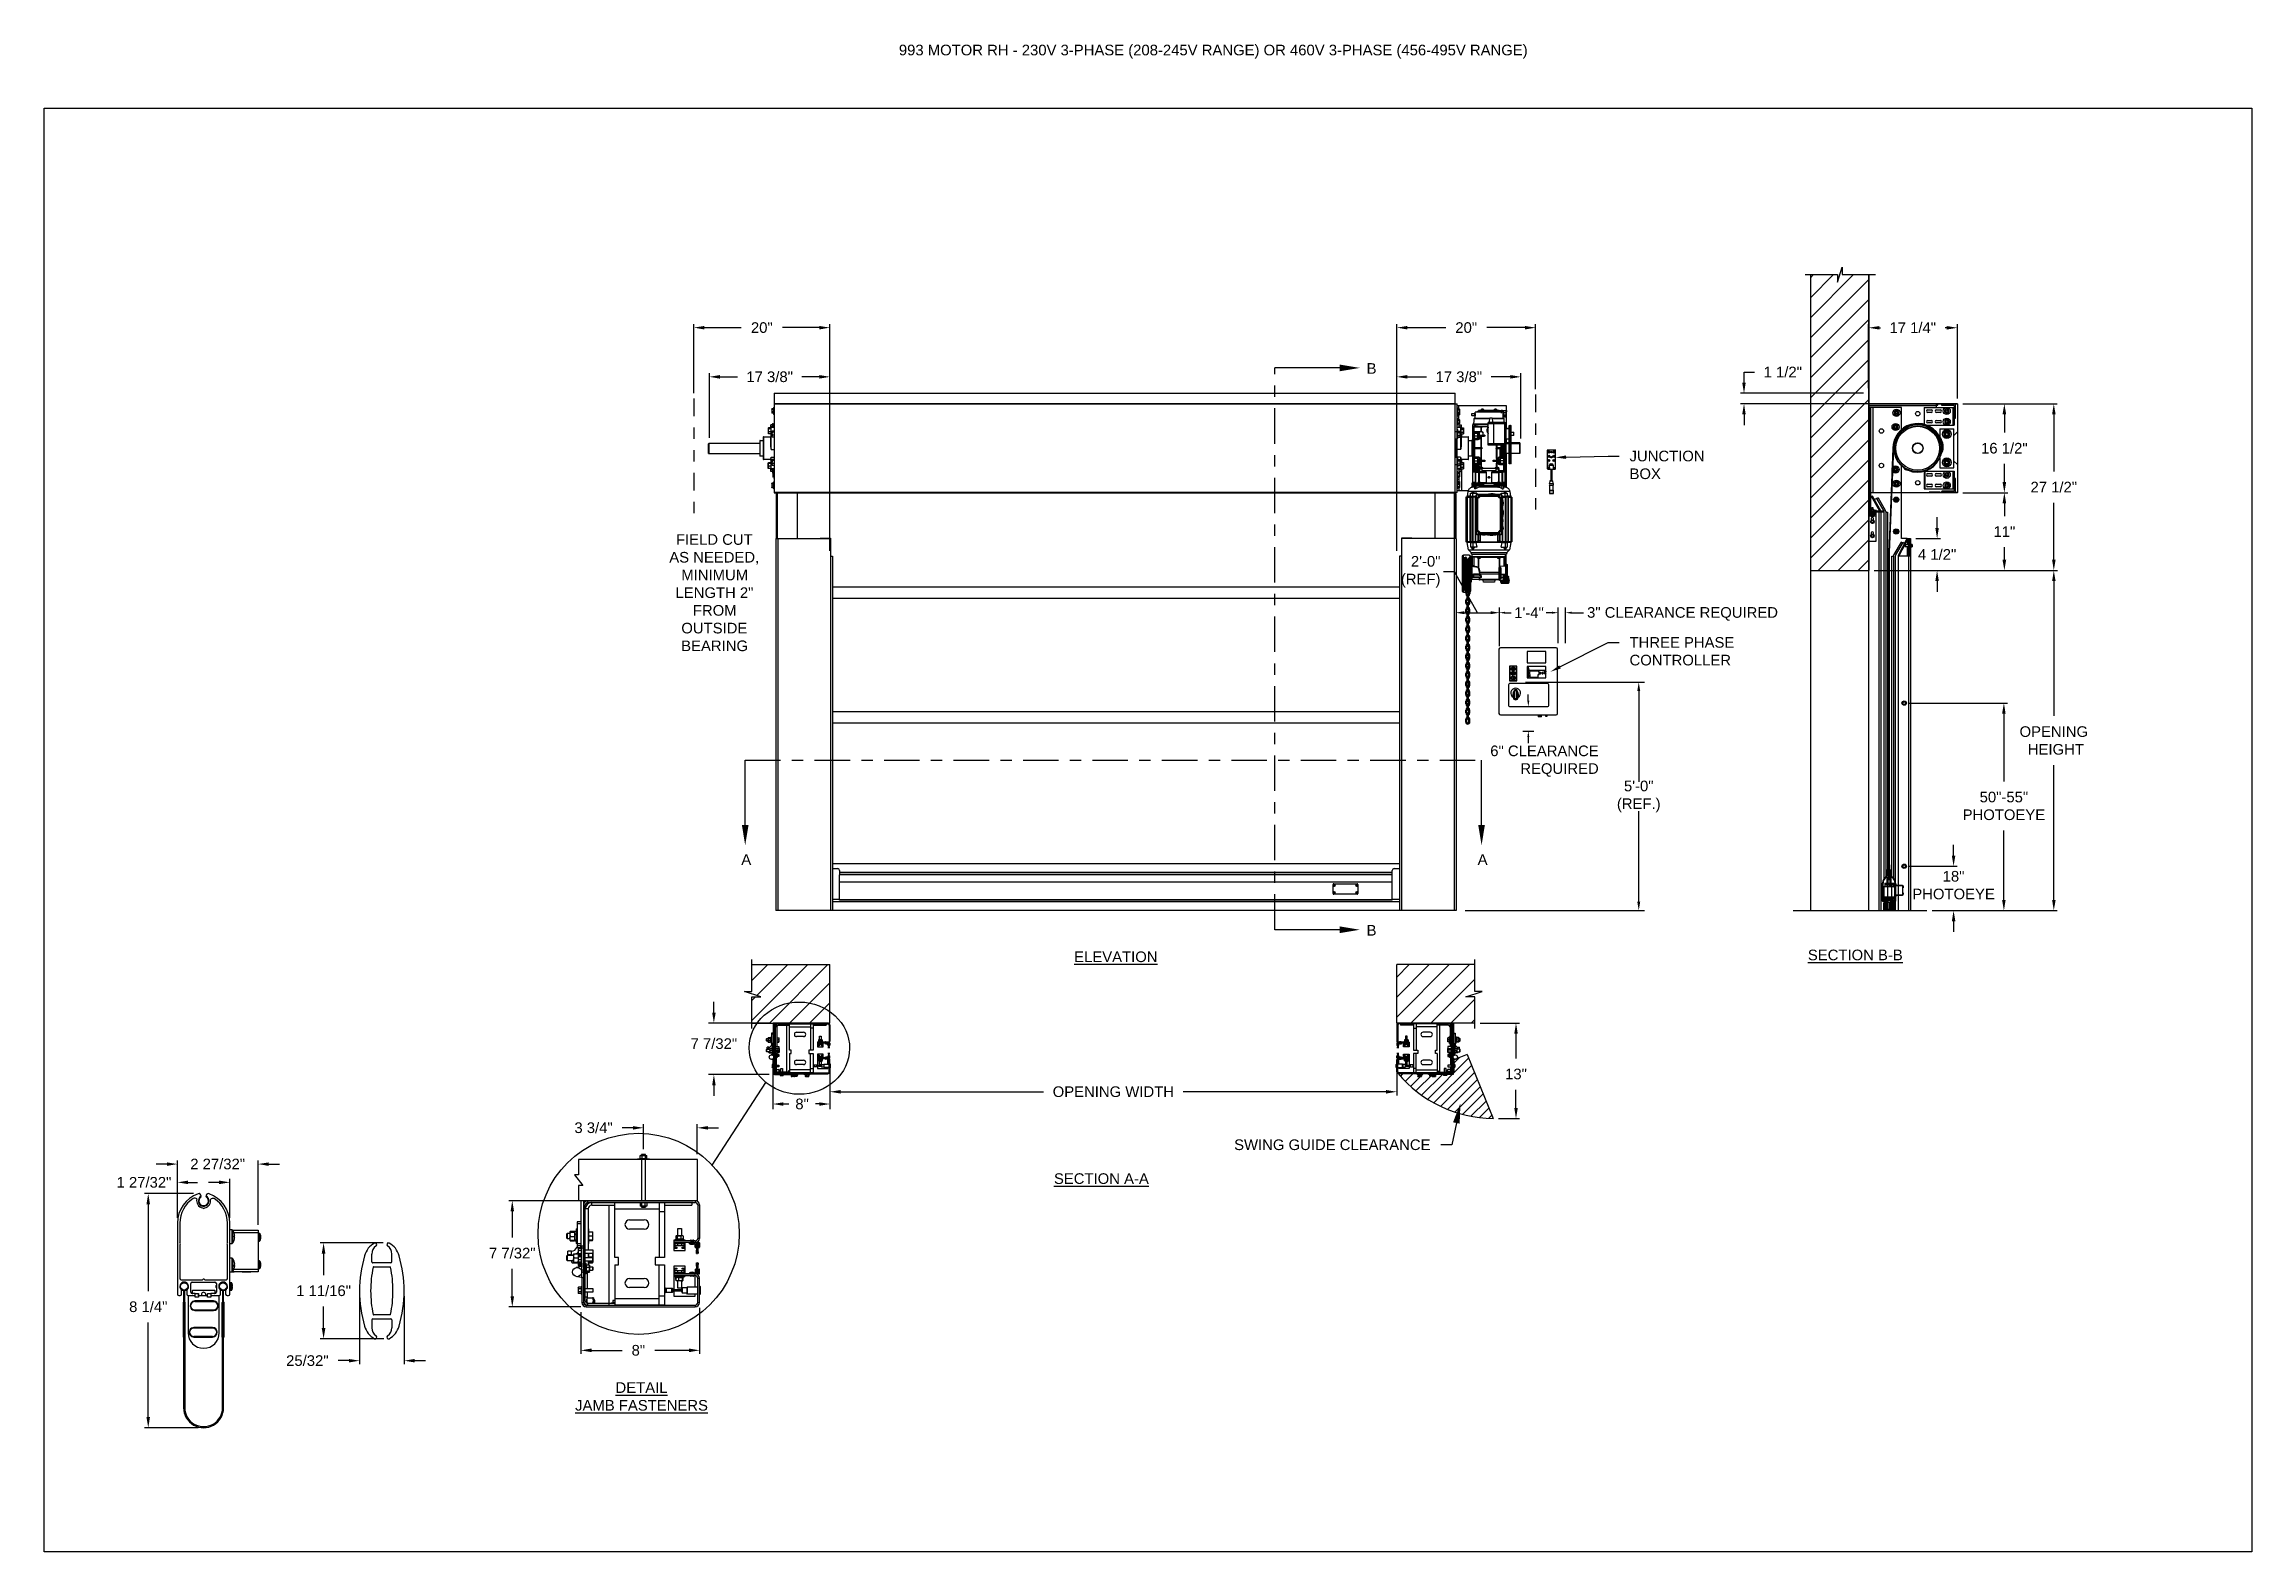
# Model space of a CAD drawing. Header units: inches. Extents: x 170 to 312, y 215 to 248.
# Drawn here: x 243.58 to 263.05, y 214.76 to 228.06 of the extents above; entities that cross this region are included whole.
import ezdxf
from ezdxf import colors
from ezdxf.entities.mleader import LeaderData, LeaderLine
from ezdxf.math import Vec2, Vec3

# ---------------------------------------------------------------- set-up
doc = ezdxf.new("R2010")
doc.units = ezdxf.units.IN
doc.header["$LTSCALE"] = 0.25
doc.header["$MEASUREMENT"] = 0
doc.linetypes.add('CENTER', pattern=[2, 1.25, -0.25, 0.25, -0.25])
doc.linetypes.add('PHANTOM2', pattern=[1.25, 0.625, -0.125, 0.125, -0.125, 0.125, -0.125])
for name, color, linetype in [('ANNOTATIONS', 1, 'Continuous'), ('DETAILS', 4, 'Continuous'), ('HIDDEN', 6, 'PHANTOM2'), ('MOTOR LH', 7, 'Continuous'), ('SECTION CUTS', 6, 'CENTER'), ('STANDARD MOTOR RH', 7, 'Continuous')]:
    doc.layers.add(name, color=color, linetype=linetype)
doc.styles.add('ARIAL', font='arial.ttf', dxfattribs={"height": 0.09375})
doc.styles.add('ROMANS', font='Romans', dxfattribs={"height": 0.09375})
doc.styles.get("Standard").update_dxf_attribs({"font": 'romans.shx'})
doc.dimstyles.get("Standard").update_dxf_attribs({"dimscale": 60, "dimtxt": 0.0833, "dimasz": 0.0833, "dimexe": 0.0833, "dimexo": 0.04, "dimgap": 0.09, "dimtad": 0, "dimtih": 1, "dimtoh": 1, "dimdec": 4, "dimzin": 1, "dimdsep": 46, "dimlunit": 4, "dimtxsty": 'Standard', "dimcen": 0.09, "dimclrt": 150, "dimadec": 4, "dimazin": 2, "dimtfac": 1, "dimtdec": 0, "dimtofl": 0, "dimtmove": 0, "dimatfit": 3, "dimfxl": 1, "dimtolj": 1, "dimtzin": 0, "dimlwd": -1, "dimlwe": -1, "dimarcsym": 1})
doc.dimstyles.new('STANDARD$0', dxfattribs={"dimtxt": 0.09375, "dimasz": 0.09375, "dimexe": 0.03125, "dimexo": 0.046875, "dimgap": 0.09, "dimtad": 0, "dimtih": 1, "dimtoh": 1, "dimdec": 4, "dimzin": 0, "dimdsep": 46, "dimtxsty": 'ARIAL', "dimcen": 0.09, "dimadec": 0, "dimazin": 0, "dimtfac": 1, "dimtdec": 4, "dimtofl": 0, "dimtmove": 0, "dimatfit": 1, "dimfxl": 1, "dimtolj": 1, "dimtzin": 0, "dimarcsym": 0})
pattern_1 = [(45, (257.82062, 214.52175), (-0.0883883, 0.0883883), []), (135, (257.82062, 214.52175), (-0.0883883, -0.0883883), [])]
pattern_2 = [(45, (257.82062, 206.48444), (-0.08838835, 0.08838835), []), (135, (257.82062, 206.48444), (-0.26516504, 0.08838835), [0.3125, -0.1875])]
pattern_3 = [(45, (74.06422, -31.61864), (-0.08838835, 0.08838835), [])]

msp = doc.modelspace()

# ---------------------------------------------------------------- texts
at = {"layer": 'ANNOTATIONS', "insert": (251.11633, 228.05267), "char_height": 0.09375, "width": 6.6478959, "attachment_point": 1, "line_spacing_factor": 0.86134, "style": 'ARIAL'}
msp.add_mtext('993 MOTOR RH - 230V 3-PHASE (208-245V RANGE) OR 460V 3-PHASE (456-495V RANGE)', dxfattribs=at)
at = {"layer": 'ANNOTATIONS', "char_height": 0.09375, "style": 'ARIAL'}
for s, insert, width, attachment_point in [('\\pi0.08461;FIELD CUT \\P\\pi0.02546;AS NEEDED, \\P\\pi0.13149;MINIMUM \\P\\pi0.08068;LENGTH 2" \\P\\pi0.23384;FROM \\P\\pi0.1319;OUTSIDE \\P\\pi0.13043;BEARING', (249.06622, 223.73503), 0.8325753, 1), ('{\\LELEVATION}', (253.03007, 220.05458), 3.0834986, 2), ('{\\LSECTION B-B}', (259.55144, 220.07055), 1.3823677, 2), ('{\\LSECTION A-A}', (252.90271, 218.09785), 1.3823677, 2), ('{\\LDETAIL\\PJAMB FASTENERS}', (248.84699, 216.25432), 1.3823677, 2)]:
    msp.add_mtext(s, dxfattribs=dict(at, insert=insert, width=width, attachment_point=attachment_point))
for s, insert, attachment_point in [('2\'-0"\\P(REF)', (255.89305, 223.40353), 6), ('1\'-4"', (256.54376, 223.04261), 4), ('3" CLEARANCE REQUIRED', (258.86954, 223.032), 6), ('6" CLEARANCE\\PREQUIRED', (257.28835, 221.73296), 6), ('5\'-0"\\P(REF.)', (257.64155, 221.42207), 5), ('\\A1;1 27/32"', (244.45898, 218.01761), 5)]:
    msp.add_mtext(s, dxfattribs=dict(at, insert=insert, attachment_point=attachment_point))
at = {"layer": 'SECTION CUTS', "style": 'ARIAL'}
for s, p in [('B', (255.24163, 225.15012)), ('A', (249.72696, 220.81837)), ('A', (256.22096, 220.81837)), ('B', (255.24163, 220.19425))]:
    msp.add_text(s, height=0.09375, dxfattribs=at).set_placement(p)

# ---------------------------------------------------------------- blocks, each defined once
blk = doc.blocks.new('*D173')
at = {"layer": 'ANNOTATIONS', "color": 0, "lineweight": -2, "transparency": 16777216}
for p, q in [((260.418, 220.9), (260.418, 220.994)), ((260.03, 220.806), (260.449, 220.806)), ((260.228, 220.415), (260.449, 220.415)), ((260.418, 220.321), (260.418, 220.228))]:
    blk.add_line(p, q, dxfattribs=at)
at = {"layer": 'ANNOTATIONS', "color": 0, "transparency": 16777216}
for points in [[(260.403, 220.9), (260.434, 220.9), (260.418, 220.806)], [(260.403, 220.321), (260.434, 220.321), (260.418, 220.415)]]:
    blk.add_solid(points, dxfattribs=at)
at = {"layer": 'defpoints', "color": 0, "transparency": 16777216}
for p in [(259.983, 220.806), (260.418, 220.806), (260.181, 220.415)]:
    blk.add_point(p, dxfattribs=at)
at = {"layer": 'ANNOTATIONS', "color": 0, "transparency": 16777216, "insert": (260.418, 220.639), "char_height": 0.0938, "attachment_point": 5, "style": 'ARIAL'}
blk.add_mtext('\\A1;18"\\PPHOTOEYE', dxfattribs=at)
blk = doc.blocks.new('*D174')
at = {"layer": 'ANNOTATIONS', "color": 0, "lineweight": -2, "transparency": 16777216}
for p, q in [((260.03, 222.246), (260.893, 222.246)), ((260.862, 222.152), (260.862, 221.554)), ((260.862, 220.509), (260.862, 221.121)), ((260.228, 220.415), (260.893, 220.415))]:
    blk.add_line(p, q, dxfattribs=at)
at = {"layer": 'ANNOTATIONS', "color": 0, "transparency": 16777216}
for points in [[(260.846, 222.152), (260.877, 222.152), (260.862, 222.246)], [(260.846, 220.509), (260.877, 220.509), (260.862, 220.415)]]:
    blk.add_solid(points, dxfattribs=at)
at = {"layer": 'defpoints', "color": 0, "transparency": 16777216}
for p in [(259.983, 222.246), (260.862, 222.246), (260.181, 220.415)]:
    blk.add_point(p, dxfattribs=at)
at = {"layer": 'ANNOTATIONS', "color": 0, "transparency": 16777216, "insert": (260.862, 221.338), "char_height": 0.09375, "attachment_point": 5, "style": 'ARIAL'}
blk.add_mtext('\\A1;50"-55"\\PPHOTOEYE', dxfattribs=at)
blk = doc.blocks.new('*D179')
at = {"layer": 'ANNOTATIONS', "color": 0, "lineweight": -2, "transparency": 16777216}
for p, q in [((260.499, 224.101), (260.897, 224.101)), ((260.866, 224.007), (260.866, 223.895)), ((260.866, 223.509), (260.866, 223.621)), ((259.718, 223.415), (260.897, 223.415))]:
    blk.add_line(p, q, dxfattribs=at)
at = {"layer": 'ANNOTATIONS', "color": 0, "transparency": 16777216}
for points in [[(260.85, 224.007), (260.882, 224.007), (260.866, 224.101)], [(260.85, 223.509), (260.882, 223.509), (260.866, 223.415)]]:
    blk.add_solid(points, dxfattribs=at)
at = {"layer": 'defpoints', "color": 0, "transparency": 16777216}
for p in [(260.452, 224.101), (260.866, 224.101), (259.671, 223.415)]:
    blk.add_point(p, dxfattribs=at)
at = {"layer": 'ANNOTATIONS', "color": 0, "transparency": 16777216, "insert": (260.866, 223.758), "char_height": 0.0938, "attachment_point": 5, "style": 'ARIAL'}
blk.add_mtext('\\A1;11"', dxfattribs=at)
blk = doc.blocks.new('*D182')
at = {"layer": 'ANNOTATIONS', "color": 0, "lineweight": -2, "transparency": 16777216}
for p, q in [((246.568, 217.484), (246.012, 217.484)), ((246.043, 217.39), (246.043, 217.2)), ((246.043, 216.732), (246.043, 216.923)), ((246.574, 216.639), (246.012, 216.639))]:
    blk.add_line(p, q, dxfattribs=at)
at = {"layer": 'ANNOTATIONS', "color": 0, "transparency": 16777216}
for points in [[(246.027, 217.39), (246.059, 217.39), (246.043, 217.484)], [(246.027, 216.732), (246.059, 216.732), (246.043, 216.639)]]:
    blk.add_solid(points, dxfattribs=at)
at = {"layer": 'defpoints', "color": 0, "transparency": 16777216}
for p in [(246.615, 217.484), (246.043, 216.639), (246.621, 216.639)]:
    blk.add_point(p, dxfattribs=at)
at = {"layer": 'ANNOTATIONS', "color": 0, "transparency": 16777216, "insert": (246.043, 217.061), "char_height": 0.09375, "attachment_point": 5, "style": 'ARIAL'}
blk.add_mtext('\\A1;1 11/16"', dxfattribs=at)
blk = doc.blocks.new('*D183')
at = {"layer": 'ANNOTATIONS', "color": 0, "lineweight": -2, "transparency": 16777216}
for p, q in [((246.36, 217.014), (246.36, 216.413)), ((246.754, 217.014), (246.754, 216.413)), ((246.266, 216.445), (246.172, 216.445)), ((246.847, 216.445), (246.941, 216.445))]:
    blk.add_line(p, q, dxfattribs=at)
at = {"layer": 'ANNOTATIONS', "color": 0, "transparency": 16777216}
for points in [[(246.266, 216.46), (246.266, 216.429), (246.36, 216.445)], [(246.847, 216.46), (246.847, 216.429), (246.754, 216.445)]]:
    blk.add_solid(points, dxfattribs=at)
at = {"layer": 'defpoints', "color": 0, "transparency": 16777216}
for p in [(246.36, 217.061), (246.754, 217.061), (246.754, 216.445)]:
    blk.add_point(p, dxfattribs=at)
at = {"layer": 'ANNOTATIONS', "color": 0, "transparency": 16777216, "insert": (245.9, 216.445), "char_height": 0.0938, "attachment_point": 5, "style": 'ARIAL'}
blk.add_mtext('\\A1;25/32"', dxfattribs=at)
blk = doc.blocks.new('*D180')
at = {"layer": 'ANNOTATIONS', "color": 0, "lineweight": -2, "transparency": 16777216}
for p, q in [((260.273, 223.79), (260.273, 223.884)), ((260.084, 223.696), (260.304, 223.696)), ((259.718, 223.415), (260.304, 223.415)), ((260.273, 223.321), (260.273, 223.228))]:
    blk.add_line(p, q, dxfattribs=at)
at = {"layer": 'ANNOTATIONS', "color": 0, "transparency": 16777216}
for points in [[(260.257, 223.79), (260.288, 223.79), (260.273, 223.696)], [(260.257, 223.321), (260.288, 223.321), (260.273, 223.415)]]:
    blk.add_solid(points, dxfattribs=at)
at = {"layer": 'defpoints', "color": 0, "transparency": 16777216}
for p in [(260.038, 223.696), (260.273, 223.696), (259.671, 223.415)]:
    blk.add_point(p, dxfattribs=at)
at = {"layer": 'ANNOTATIONS', "color": 0, "transparency": 16777216, "insert": (260.273, 223.556), "char_height": 0.0938, "attachment_point": 5, "style": 'ARIAL'}
blk.add_mtext('\\A1;4 1/2"', dxfattribs=at)
blk = doc.blocks.new('*D181')
at = {"layer": 'ANNOTATIONS', "color": 0, "lineweight": -2, "transparency": 16777216}
for p, q in [((258.57, 225.071), (258.57, 225.165)), ((258.57, 225.165), (258.663, 225.165)), ((259.625, 224.978), (258.538, 224.978)), ((260.405, 224.885), (258.538, 224.885)), ((258.57, 224.792), (258.57, 224.698))]:
    blk.add_line(p, q, dxfattribs=at)
at = {"layer": 'ANNOTATIONS', "color": 0, "transparency": 16777216}
for points in [[(258.554, 225.071), (258.585, 225.071), (258.57, 224.978)], [(258.554, 224.792), (258.585, 224.792), (258.57, 224.885)]]:
    blk.add_solid(points, dxfattribs=at)
at = {"layer": 'defpoints', "color": 0, "transparency": 16777216}
for p in [(258.57, 224.885), (259.672, 224.978), (260.452, 224.885)]:
    blk.add_point(p, dxfattribs=at)
at = {"layer": 'ANNOTATIONS', "color": 0, "transparency": 16777216, "insert": (258.912, 225.165), "char_height": 0.0938, "attachment_point": 5, "style": 'ARIAL'}
blk.add_mtext('\\A1;1 1/2"', dxfattribs=at)
blk = doc.blocks.new('*D142')
at = {"layer": 'ANNOTATIONS', "color": 0, "lineweight": -2, "transparency": 16777216}
for p, q in [((249.308, 224.98), (249.308, 225.588)), ((249.401, 225.557), (249.727, 225.557)), ((250.414, 225.557), (250.089, 225.557)), ((250.508, 223.587), (250.508, 225.588))]:
    blk.add_line(p, q, dxfattribs=at)
at = {"layer": 'ANNOTATIONS', "color": 0, "transparency": 16777216}
for points in [[(249.401, 225.572), (249.401, 225.541), (249.308, 225.557)], [(250.414, 225.572), (250.414, 225.541), (250.508, 225.557)]]:
    blk.add_solid(points, dxfattribs=at)
at = {"layer": 'defpoints', "color": 0, "transparency": 16777216}
for p in [(249.308, 225.557), (249.308, 224.933), (250.508, 223.54)]:
    blk.add_point(p, dxfattribs=at)
at = {"layer": 'ANNOTATIONS', "color": 0, "transparency": 16777216, "insert": (249.908, 225.557), "char_height": 0.0938, "attachment_point": 5, "style": 'ARIAL'}
blk.add_mtext('\\A1;20"', dxfattribs=at)
blk = doc.blocks.new('*D143')
at = {"layer": 'ANNOTATIONS', "color": 0, "lineweight": -2, "transparency": 16777216}
for p, q in [((249.446, 224.585), (249.446, 225.154)), ((249.539, 225.123), (249.692, 225.123)), ((250.414, 225.123), (250.262, 225.123)), ((250.508, 223.587), (250.508, 225.154))]:
    blk.add_line(p, q, dxfattribs=at)
at = {"layer": 'ANNOTATIONS', "color": 0, "transparency": 16777216}
for points in [[(249.539, 225.139), (249.539, 225.107), (249.446, 225.123)], [(250.414, 225.139), (250.414, 225.107), (250.508, 225.123)]]:
    blk.add_solid(points, dxfattribs=at)
at = {"layer": 'defpoints', "color": 0, "transparency": 16777216}
for p in [(250.508, 225.123), (249.446, 224.538), (250.508, 223.54)]:
    blk.add_point(p, dxfattribs=at)
at = {"layer": 'ANNOTATIONS', "color": 0, "transparency": 16777216, "insert": (249.977, 225.123), "char_height": 0.09375, "attachment_point": 5, "style": 'ARIAL'}
blk.add_mtext('\\A1;17 3/8"', dxfattribs=at)
blk = doc.blocks.new('*D144')
at = {"layer": 'ANNOTATIONS', "color": 0, "lineweight": -2, "transparency": 16777216}
for p, q in [((255.508, 223.587), (255.508, 225.154)), ((255.602, 225.123), (255.77, 225.123)), ((256.508, 225.123), (256.34, 225.123)), ((256.602, 224.58), (256.602, 225.154))]:
    blk.add_line(p, q, dxfattribs=at)
at = {"layer": 'ANNOTATIONS', "color": 0, "transparency": 16777216}
for points in [[(255.602, 225.139), (255.602, 225.107), (255.508, 225.123)], [(256.508, 225.139), (256.508, 225.107), (256.602, 225.123)]]:
    blk.add_solid(points, dxfattribs=at)
at = {"layer": 'defpoints', "color": 0, "transparency": 16777216}
for p in [(255.508, 225.123), (256.602, 224.533), (255.508, 223.54)]:
    blk.add_point(p, dxfattribs=at)
at = {"layer": 'ANNOTATIONS', "color": 0, "transparency": 16777216, "insert": (256.055, 225.123), "char_height": 0.09375, "attachment_point": 5, "style": 'ARIAL'}
blk.add_mtext('\\A1;17 3/8"', dxfattribs=at)
blk = doc.blocks.new('*D145')
at = {"layer": 'ANNOTATIONS', "color": 0, "lineweight": -2, "transparency": 16777216}
for p, q in [((244.897, 217.919), (244.465, 217.919)), ((244.497, 217.825), (244.497, 217.059)), ((244.497, 215.947), (244.497, 216.782)), ((244.938, 215.853), (244.465, 215.853))]:
    blk.add_line(p, q, dxfattribs=at)
at = {"layer": 'ANNOTATIONS', "color": 0, "transparency": 16777216}
for points in [[(244.481, 217.825), (244.512, 217.825), (244.497, 217.919)], [(244.481, 215.947), (244.512, 215.947), (244.497, 215.853)]]:
    blk.add_solid(points, dxfattribs=at)
at = {"layer": 'defpoints', "color": 0, "transparency": 16777216}
for p in [(244.944, 217.919), (244.497, 215.853), (244.985, 215.853)]:
    blk.add_point(p, dxfattribs=at)
at = {"layer": 'ANNOTATIONS', "color": 0, "transparency": 16777216, "insert": (244.497, 216.92), "char_height": 0.0938, "attachment_point": 5, "style": 'ARIAL'}
blk.add_mtext('\\A1;8 1/4"', dxfattribs=at)
blk = doc.blocks.new('*D146')
at = {"layer": 'ANNOTATIONS', "color": 0, "lineweight": -2, "transparency": 16777216}
for p, q in [((244.661, 218.179), (244.567, 218.179)), ((244.755, 217.706), (244.755, 218.21)), ((245.466, 217.644), (245.466, 218.21)), ((245.56, 218.179), (245.653, 218.179))]:
    blk.add_line(p, q, dxfattribs=at)
at = {"layer": 'ANNOTATIONS', "color": 0, "transparency": 16777216}
for points in [[(244.661, 218.194), (244.661, 218.163), (244.755, 218.179)], [(245.56, 218.194), (245.56, 218.163), (245.466, 218.179)]]:
    blk.add_solid(points, dxfattribs=at)
at = {"layer": 'defpoints', "color": 0, "transparency": 16777216}
for p in [(244.755, 218.179), (244.755, 217.659), (245.466, 217.597)]:
    blk.add_point(p, dxfattribs=at)
at = {"layer": 'ANNOTATIONS', "color": 0, "transparency": 16777216, "insert": (245.109, 218.179), "char_height": 0.09375, "attachment_point": 5, "style": 'ARIAL'}
blk.add_mtext('\\A1;2 27/32"', dxfattribs=at)
blk = doc.blocks.new('*D147')
at = {"layer": 'ANNOTATIONS', "color": 0, "lineweight": -2, "transparency": 16777216}
for p, q in [((259.669, 225.023), (259.669, 225.587)), ((259.763, 225.556), (259.773, 225.556)), ((260.358, 225.556), (260.343, 225.556)), ((260.452, 224.931), (260.452, 225.587))]:
    blk.add_line(p, q, dxfattribs=at)
at = {"layer": 'ANNOTATIONS', "color": 0, "transparency": 16777216}
for points in [[(259.763, 225.571), (259.763, 225.54), (259.669, 225.556)], [(260.358, 225.571), (260.358, 225.54), (260.452, 225.556)]]:
    blk.add_solid(points, dxfattribs=at)
at = {"layer": 'defpoints', "color": 0, "transparency": 16777216}
for p in [(260.452, 225.556), (259.669, 224.976), (260.452, 224.884)]:
    blk.add_point(p, dxfattribs=at)
at = {"layer": 'ANNOTATIONS', "color": 0, "transparency": 16777216, "insert": (260.058, 225.556), "char_height": 0.09375, "attachment_point": 5, "style": 'ARIAL'}
blk.add_mtext('\\A1;17 1/4"', dxfattribs=at)
blk = doc.blocks.new('*D148')
at = {"layer": 'ANNOTATIONS', "color": 0, "lineweight": -2, "transparency": 16777216}
for p, q in [((260.499, 224.885), (260.897, 224.885)), ((260.866, 224.792), (260.866, 224.632)), ((260.866, 224.195), (260.866, 224.355)), ((260.499, 224.101), (260.897, 224.101))]:
    blk.add_line(p, q, dxfattribs=at)
at = {"layer": 'ANNOTATIONS', "color": 0, "transparency": 16777216}
for points in [[(260.85, 224.792), (260.882, 224.792), (260.866, 224.885)], [(260.85, 224.195), (260.882, 224.195), (260.866, 224.101)]]:
    blk.add_solid(points, dxfattribs=at)
at = {"layer": 'defpoints', "color": 0, "transparency": 16777216}
for p in [(260.452, 224.885), (260.452, 224.101), (260.866, 224.101)]:
    blk.add_point(p, dxfattribs=at)
at = {"layer": 'ANNOTATIONS', "color": 0, "transparency": 16777216, "insert": (260.866, 224.493), "char_height": 0.09375, "attachment_point": 5, "style": 'ARIAL'}
blk.add_mtext('\\A1;16 1/2"', dxfattribs=at)
blk = doc.blocks.new('*D149')
at = {"layer": 'ANNOTATIONS', "color": 0, "lineweight": -2, "transparency": 16777216}
for p, q in [((260.499, 224.101), (260.897, 224.101)), ((260.866, 224.007), (260.866, 223.895)), ((260.866, 223.509), (260.866, 223.621)), ((259.718, 223.415), (260.897, 223.415))]:
    blk.add_line(p, q, dxfattribs=at)
at = {"layer": 'ANNOTATIONS', "color": 0, "transparency": 16777216}
for points in [[(260.85, 224.007), (260.882, 224.007), (260.866, 224.101)], [(260.85, 223.509), (260.882, 223.509), (260.866, 223.415)]]:
    blk.add_solid(points, dxfattribs=at)
at = {"layer": 'defpoints', "color": 0, "transparency": 16777216}
for p in [(260.452, 224.101), (260.866, 224.101), (259.671, 223.415)]:
    blk.add_point(p, dxfattribs=at)
at = {"layer": 'ANNOTATIONS', "color": 0, "transparency": 16777216, "insert": (260.866, 223.758), "char_height": 0.0938, "attachment_point": 5, "style": 'ARIAL'}
blk.add_mtext('\\A1;  ', dxfattribs=at)
blk = doc.blocks.new('*D150')
at = {"layer": 'ANNOTATIONS', "color": 0, "lineweight": -2, "transparency": 16777216}
for p, q in [((260.5, 224.885), (260.897, 224.885)), ((260.866, 224.792), (260.866, 224.632)), ((260.866, 224.195), (260.866, 224.355)), ((260.499, 224.101), (260.897, 224.101))]:
    blk.add_line(p, q, dxfattribs=at)
at = {"layer": 'ANNOTATIONS', "color": 0, "transparency": 16777216}
for points in [[(260.85, 224.792), (260.882, 224.792), (260.866, 224.885)], [(260.85, 224.195), (260.882, 224.195), (260.866, 224.101)]]:
    blk.add_solid(points, dxfattribs=at)
at = {"layer": 'defpoints', "color": 0, "transparency": 16777216}
for p in [(260.453, 224.885), (260.452, 224.101), (260.866, 224.101)]:
    blk.add_point(p, dxfattribs=at)
at = {"layer": 'ANNOTATIONS', "color": 0, "transparency": 16777216, "insert": (260.866, 224.493), "char_height": 0.09375, "attachment_point": 5, "style": 'ARIAL'}
blk.add_mtext('\\A1;16 1/2"', dxfattribs=at)
blk = doc.blocks.new('*D151')
at = {"layer": 'ANNOTATIONS', "color": 0, "lineweight": -2, "transparency": 16777216}
for p, q in [((260.499, 224.885), (261.333, 224.885)), ((261.302, 224.792), (261.302, 224.289)), ((261.302, 223.509), (261.302, 224.012)), ((259.718, 223.415), (261.333, 223.415))]:
    blk.add_line(p, q, dxfattribs=at)
at = {"layer": 'ANNOTATIONS', "color": 0, "transparency": 16777216}
for points in [[(261.287, 224.792), (261.318, 224.792), (261.302, 224.885)], [(261.287, 223.509), (261.318, 223.509), (261.302, 223.415)]]:
    blk.add_solid(points, dxfattribs=at)
at = {"layer": 'defpoints', "color": 0, "transparency": 16777216}
for p in [(260.452, 224.885), (261.302, 224.885), (259.671, 223.415)]:
    blk.add_point(p, dxfattribs=at)
at = {"layer": 'ANNOTATIONS', "color": 0, "transparency": 16777216, "insert": (261.302, 224.15), "char_height": 0.09375, "attachment_point": 5, "style": 'ARIAL'}
blk.add_mtext('\\A1;27 1/2"', dxfattribs=at)
blk = doc.blocks.new('*D152')
at = {"layer": 'ANNOTATIONS', "color": 0, "lineweight": -2, "transparency": 16777216}
for p, q in [((255.508, 223.587), (255.508, 225.588)), ((255.602, 225.557), (255.939, 225.557)), ((256.638, 225.557), (256.301, 225.557)), ((256.732, 225.013), (256.732, 225.588))]:
    blk.add_line(p, q, dxfattribs=at)
at = {"layer": 'ANNOTATIONS', "color": 0, "transparency": 16777216}
for points in [[(255.602, 225.572), (255.602, 225.541), (255.508, 225.557)], [(256.638, 225.572), (256.638, 225.541), (256.732, 225.557)]]:
    blk.add_solid(points, dxfattribs=at)
at = {"layer": 'defpoints', "color": 0, "transparency": 16777216}
for p in [(256.732, 225.557), (256.732, 224.966), (255.508, 223.54)]:
    blk.add_point(p, dxfattribs=at)
at = {"layer": 'ANNOTATIONS', "color": 0, "transparency": 16777216, "insert": (256.12, 225.557), "char_height": 0.0938, "attachment_point": 5, "style": 'ARIAL'}
blk.add_mtext('\\A1;20"', dxfattribs=at)
blk = doc.blocks.new('*D153')
at = {"layer": 'ANNOTATIONS', "color": 0, "lineweight": -2, "transparency": 16777216}
for p, q in [((259.718, 223.415), (261.333, 223.415)), ((261.302, 223.321), (261.302, 222.133)), ((261.302, 220.509), (261.302, 221.698)), ((260.228, 220.415), (261.333, 220.415))]:
    blk.add_line(p, q, dxfattribs=at)
at = {"layer": 'ANNOTATIONS', "color": 0, "transparency": 16777216}
for points in [[(261.287, 223.321), (261.318, 223.321), (261.302, 223.415)], [(261.287, 220.509), (261.318, 220.509), (261.302, 220.415)]]:
    blk.add_solid(points, dxfattribs=at)
at = {"layer": 'defpoints', "color": 0, "transparency": 16777216}
for p in [(259.671, 223.415), (261.302, 223.415), (260.181, 220.415)]:
    blk.add_point(p, dxfattribs=at)
at = {"layer": 'ANNOTATIONS', "color": 0, "transparency": 16777216, "insert": (261.302, 221.915), "char_height": 0.09375, "attachment_point": 5, "style": 'ARIAL'}
blk.add_mtext('\\A1;OPENING\\P HEIGHT', dxfattribs=at)
blk = doc.blocks.new('*D276')
at = {"layer": 'ANNOTATIONS', "color": 0, "lineweight": -2, "transparency": 16777216}
for p, q in [((250.005, 219.045), (250.005, 218.662)), ((250.508, 219.027), (250.508, 218.662)), ((250.099, 218.709), (250.147, 218.709)), ((250.414, 218.709), (250.38, 218.709))]:
    blk.add_line(p, q, dxfattribs=at)
at = {"layer": 'ANNOTATIONS', "color": 0, "transparency": 16777216}
for points in [[(250.099, 218.724), (250.099, 218.693), (250.005, 218.709)], [(250.414, 218.724), (250.414, 218.693), (250.508, 218.709)]]:
    blk.add_solid(points, dxfattribs=at)
at = {"layer": 'defpoints', "color": 0, "transparency": 16777216}
for p in [(250.005, 219.092), (250.508, 219.073), (250.508, 218.709)]:
    blk.add_point(p, dxfattribs=at)
at = {"layer": 'ANNOTATIONS', "color": 0, "transparency": 16777216, "insert": (250.263, 218.709), "char_height": 0.0938, "attachment_point": 5, "style": 'ARIAL'}
blk.add_mtext('\\A1;8"', dxfattribs=at)
blk = doc.blocks.new('*D277')
at = {"layer": 'ANNOTATIONS', "color": 0, "lineweight": -2, "transparency": 16777216}
for p, q in [((249.485, 219.516), (249.485, 219.61)), ((249.987, 219.422), (249.438, 219.422)), ((249.974, 218.968), (249.438, 218.968)), ((249.485, 218.874), (249.485, 218.781))]:
    blk.add_line(p, q, dxfattribs=at)
at = {"layer": 'ANNOTATIONS', "color": 0, "transparency": 16777216}
for points in [[(249.47, 219.516), (249.501, 219.516), (249.485, 219.422)], [(249.47, 218.874), (249.501, 218.874), (249.485, 218.968)]]:
    blk.add_solid(points, dxfattribs=at)
at = {"layer": 'defpoints', "color": 0, "transparency": 16777216}
for p in [(250.034, 219.422), (249.485, 218.968), (250.02, 218.968)]:
    blk.add_point(p, dxfattribs=at)
at = {"layer": 'ANNOTATIONS', "color": 0, "transparency": 16777216, "insert": (249.485, 219.241), "char_height": 0.09375, "attachment_point": 5, "style": 'ARIAL'}
blk.add_mtext('\\A1;7 7/32"', dxfattribs=at)
blk = doc.blocks.new('*D274')
at = {"layer": 'ANNOTATIONS', "color": 0, "linetype": 'ByBlock', "lineweight": -2, "transparency": 16777216}
for p, q in [((256.243, 219.422), (256.591, 219.422)), ((256.559, 219.329), (256.559, 219.111)), ((256.559, 218.674), (256.559, 218.835)), ((256.404, 218.58), (256.591, 218.58))]:
    blk.add_line(p, q, dxfattribs=at)
at = {"layer": 'ANNOTATIONS', "color": 0, "transparency": 16777216}
for points in [[(256.544, 219.329), (256.575, 219.329), (256.559, 219.422)], [(256.544, 218.674), (256.575, 218.674), (256.559, 218.58)]]:
    blk.add_solid(points, dxfattribs=at)
at = {"layer": 'defpoints', "color": 0, "transparency": 16777216}
for p in [(256.196, 219.422), (256.559, 219.422), (256.357, 218.58)]:
    blk.add_point(p, dxfattribs=at)
at = {"layer": 'ANNOTATIONS', "color": 0, "transparency": 16777216, "insert": (256.559, 218.973), "char_height": 0.0938, "attachment_point": 5, "style": 'ARIAL'}
blk.add_mtext('\\A1;13"', dxfattribs=at)
blk = doc.blocks.new('*D275')
at = {"layer": 'ANNOTATIONS', "color": 0, "lineweight": -2, "transparency": 16777216}
for p, q in [((248.771, 218.499), (248.677, 218.499)), ((248.864, 218.31), (248.864, 218.53)), ((249.339, 218.266), (249.339, 218.53)), ((249.433, 218.499), (249.527, 218.499))]:
    blk.add_line(p, q, dxfattribs=at)
at = {"layer": 'ANNOTATIONS', "color": 0, "transparency": 16777216}
for points in [[(248.771, 218.514), (248.771, 218.483), (248.864, 218.499)], [(249.433, 218.514), (249.433, 218.483), (249.339, 218.499)]]:
    blk.add_solid(points, dxfattribs=at)
at = {"layer": 'defpoints', "color": 0, "transparency": 16777216}
for p in [(249.339, 218.499), (248.864, 218.263), (249.339, 218.219)]:
    blk.add_point(p, dxfattribs=at)
at = {"layer": 'ANNOTATIONS', "color": 0, "transparency": 16777216, "insert": (248.424, 218.499), "char_height": 0.0938, "attachment_point": 5, "style": 'ARIAL'}
blk.add_mtext('\\A1;3 3/4"', dxfattribs=at)
blk = doc.blocks.new('*D271')
at = {"layer": 'ANNOTATIONS', "color": 0, "lineweight": -2, "transparency": 16777216}
for p, q in [((248.311, 217.856), (247.676, 217.856)), ((247.707, 217.762), (247.707, 217.532)), ((247.707, 217.013), (247.707, 217.255)), ((248.312, 216.919), (247.676, 216.919))]:
    blk.add_line(p, q, dxfattribs=at)
at = {"layer": 'ANNOTATIONS', "color": 0, "transparency": 16777216}
for points in [[(247.692, 217.762), (247.723, 217.762), (247.707, 217.856)], [(247.692, 217.013), (247.723, 217.013), (247.707, 216.919)]]:
    blk.add_solid(points, dxfattribs=at)
at = {"layer": 'defpoints', "color": 0, "transparency": 16777216}
for p in [(248.358, 217.856), (247.707, 216.919), (248.359, 216.919)]:
    blk.add_point(p, dxfattribs=at)
at = {"layer": 'ANNOTATIONS', "color": 0, "transparency": 16777216, "insert": (247.707, 217.393), "char_height": 0.09375, "attachment_point": 5, "style": 'ARIAL'}
blk.add_mtext('\\A1;7 7/32"', dxfattribs=at)
blk = doc.blocks.new('*D272')
at = {"layer": 'ANNOTATIONS', "color": 0, "lineweight": -2, "transparency": 16777216}
for p, q in [((249.359, 216.91), (249.359, 216.505)), ((248.312, 216.873), (248.312, 216.505)), ((248.406, 216.536), (248.675, 216.536)), ((249.265, 216.536), (248.963, 216.536))]:
    blk.add_line(p, q, dxfattribs=at)
at = {"layer": 'ANNOTATIONS', "color": 0, "transparency": 16777216}
for points in [[(248.406, 216.552), (248.406, 216.52), (248.312, 216.536)], [(249.265, 216.552), (249.265, 216.52), (249.359, 216.536)]]:
    blk.add_solid(points, dxfattribs=at)
at = {"layer": 'defpoints', "color": 0, "transparency": 16777216}
for p in [(248.312, 216.919), (249.359, 216.956), (248.312, 216.536)]:
    blk.add_point(p, dxfattribs=at)
at = {"layer": 'ANNOTATIONS', "color": 0, "transparency": 16777216, "insert": (248.819, 216.536), "char_height": 0.0938, "attachment_point": 5, "style": 'ARIAL'}
blk.add_mtext('\\A1;8"', dxfattribs=at)
blk = doc.blocks.new('*D273')
at = {"layer": 'ANNOTATIONS', "color": 0, "lineweight": -2, "transparency": 16777216}
for p, q in [((250.508, 218.946), (250.508, 218.785)), ((255.508, 218.947), (255.508, 218.785)), ((250.602, 218.817), (252.392, 218.817)), ((255.414, 218.817), (253.625, 218.817))]:
    blk.add_line(p, q, dxfattribs=at)
at = {"layer": 'ANNOTATIONS', "color": 0, "transparency": 16777216}
for points in [[(250.602, 218.832), (250.602, 218.801), (250.508, 218.817)], [(255.414, 218.832), (255.414, 218.801), (255.508, 218.817)]]:
    blk.add_solid(points, dxfattribs=at)
at = {"layer": 'defpoints', "color": 0, "transparency": 16777216}
for p in [(250.508, 218.993), (255.508, 218.993), (255.508, 218.817)]:
    blk.add_point(p, dxfattribs=at)
at = {"layer": 'ANNOTATIONS', "color": 0, "transparency": 16777216, "insert": (253.008, 218.817), "char_height": 0.09375, "attachment_point": 5, "style": 'ARIAL'}
blk.add_mtext('\\A1;OPENING WIDTH', dxfattribs=at)

# ---------------------------------------------------------------- dimensions: what is measured, and where the dimension line sits
at = {"layer": 'ANNOTATIONS'}
for base, p1, p2, text, picture, middle in [((260.45195, 225.55556), (259.66922, 224.97604), (260.45195, 224.88386), '17 1/4"', '*D147', (260.05818, 225.55556)), ((249.30754, 225.55661), (250.50822, 223.54011), (249.30754, 224.93337), '20"', '*D142', (249.90788, 225.55661)), ((250.50822, 225.1229), (249.44572, 224.5381), (250.50822, 223.54011), '17 3/8"', '*D143', (249.97697, 225.1229)), ((255.50822, 225.1229), (256.60184, 224.53313), (255.50822, 223.54011), '17 3/8"', '*D144', (256.05503, 225.1229)), ((249.33948, 218.49884), (248.86435, 218.26345), (249.33948, 218.21903), '3 3/4"', '*D275', (248.42378, 218.49884)), ((244.75478, 218.17858), (245.46578, 217.59674), (244.75478, 217.65904), '2 27/32"', '*D146', (245.10926, 218.17858)), ((246.75352, 216.4446), (246.35981, 217.0607), (246.75352, 217.0607), '25/32"', '*D183', (245.90018, 216.4446)), ((248.31237, 216.536), (249.35867, 216.95647), (248.31237, 216.91938), '8"', '*D272', (248.81883, 216.536))]:
    dim = msp.add_linear_dim(base=base, p1=p1, p2=p2, text=text, dimstyle='STANDARD$0', dxfattribs=at)
    dim.commit()
    dim.dimension.update_dxf_attribs({"geometry": picture, "text_midpoint": middle, "dimtype": 160})
for base, p1, p2, angle, text, picture, middle in [((256.7316, 225.55661), (255.50822, 223.54011), (256.7316, 224.96638), 180, '20"', '*D152', (256.11991, 225.55661)), ((258.56968, 224.88534), (259.67229, 224.97761), (260.45195, 224.88534), 90, '1 1/2"', '*D181', (258.91212, 225.16511)), ((261.30218, 224.88534), (259.6707, 223.41511), (260.45195, 224.88534), 90, '27 1/2"', '*D151', (261.30218, 224.15023)), ((260.8661, 224.10114), (260.45195, 224.88534), (260.45195, 224.10114), 90, '16 1/2"', '*D148', (260.8661, 224.49324)), ((260.8661, 224.10114), (260.45342, 224.88534), (260.45195, 224.10114), 90, '16 1/2"', '*D150', (260.8661, 224.49324)), ((260.2727, 223.69636), (259.6707, 223.41511), (260.03751, 223.69636), 90, '4 1/2"', '*D180', (260.2727, 223.55574)), ((260.86156, 222.24559), (260.18095, 220.41511), (259.98282, 222.24559), 90, '50"-55"\\PPHOTOEYE', '*D174', (260.86156, 221.33766)), ((260.41817, 220.8061), (260.18095, 220.41511), (259.98282, 220.8061), 90, '18"\\PPHOTOEYE', '*D173', (260.41817, 220.63871)), ((244.49657, 215.85328), (244.94423, 217.91869), (244.98528, 215.85328), 90, '8 1/4"', '*D145', (244.49657, 216.92005)), ((247.70725, 216.91938), (248.35834, 217.85552), (248.35924, 216.91938), 90, '7 7/32"', '*D271', (247.70725, 217.39319)), ((246.0429, 216.63866), (246.61493, 217.48397), (246.62069, 216.63866), 90, '1 11/16"', '*D182', (246.0429, 217.06131))]:
    dim = msp.add_linear_dim(base=base, p1=p1, p2=p2, angle=angle, text=text, dimstyle='STANDARD$0', dxfattribs=at)
    dim.commit()
    dim.dimension.update_dxf_attribs({"geometry": picture, "text_midpoint": middle, "dimtype": 160})
for base, p1, p2, text, picture, middle in [((260.8661, 224.10114), (259.6707, 223.41511), (260.45195, 224.10114), '11"', '*D179', (260.8661, 223.75813)), ((260.8661, 224.10114), (259.6707, 223.41511), (260.45195, 224.10114), '  ', '*D149', (260.8661, 223.75813)), ((261.30218, 223.41511), (260.18095, 220.41511), (259.6707, 223.41511), 'OPENING\\P HEIGHT', '*D153', (261.30218, 221.91511))]:
    dim = msp.add_linear_dim(base=base, p1=p1, p2=p2, angle=90, text=text, dimstyle='STANDARD$0', dxfattribs=at)
    dim.commit()
    dim.dimension.update_dxf_attribs({"geometry": picture, "text_midpoint": middle})
for base, p1, p2, text, override, picture, middle in [((249.48526, 218.96822), (250.03354, 219.42236), (250.02048, 218.96822), '7 7/32"', {"dimexe": 0.046875, "dimgap": 0.0625, "dimlunit": 4, "dimcen": 0.089844, "dimfxl": 0.18, "dimfrac": 2}, '*D277', (249.48526, 219.24072)), ((256.55942, 219.42236), (256.35739, 218.58001), (256.19572, 219.42236), '13"', {"dimarcsym": 1}, '*D274', (256.55942, 218.97334))]:
    dim = msp.add_linear_dim(base=base, p1=p1, p2=p2, angle=90, text=text, dimstyle='STANDARD$0', override=override, dxfattribs=at)
    dim.commit()
    dim.dimension.update_dxf_attribs({"geometry": picture, "text_midpoint": middle, "dimtype": 160})
dim = msp.add_linear_dim(base=(250.50822, 218.70878), p1=(250.00537, 219.09172), p2=(250.50822, 219.07342), text='8"', dimstyle='STANDARD$0', override={"dimexe": 0.046875, "dimgap": 0.0625, "dimlunit": 4, "dimcen": 0.089844, "dimfxl": 0.18, "dimfrac": 2}, dxfattribs=at)
dim.commit()
dim.dimension.update_dxf_attribs({"geometry": '*D276', "text_midpoint": (250.2634, 218.70878), "dimtype": 160})
dim = msp.add_aligned_dim(p1=(250.50822, 218.9933), p2=(255.50822, 218.9934), distance=-0.17674, text='OPENING WIDTH', dimstyle='STANDARD$0', dxfattribs=at)
dim.commit()
dim.dimension.update_dxf_attribs({"geometry": '*D273', "text_midpoint": (253.00823, 218.81661)})

# ---------------------------------------------------------------- hatches: boundary and pattern name
at = {"layer": 'STANDARD MOTOR RH'}
h = msp.add_hatch(dxfattribs=at)
h.set_pattern_fill('ANSI31', color=256, style=0)
h.set_pattern_definition([(45, (74.36727, -31.62213), (-0.08838835, 0.08838835), [])])
edge = h.paths.add_edge_path()
edge.add_line((259.15507, 226.02602), (259.15507, 223.41511))
edge.add_line((259.15507, 223.41511), (259.6707, 223.41511))
edge.add_line((259.6707, 226.02602), (259.6707, 223.41511))
edge = h.paths.add_edge_path()
edge.add_line((259.10868, 226.02602), (259.39579, 226.02602))
edge.add_line((259.39579, 226.02602), (259.39579, 225.95732))
edge.add_line((259.39579, 225.95732), (259.4342, 226.09068))
edge.add_line((259.4342, 226.09068), (259.4342, 226.02602))
edge.add_line((259.4342, 226.02602), (259.72939, 226.02602))
h = msp.add_hatch(dxfattribs=at)
h.set_pattern_fill('ANSI38', color=256, style=0)
h.set_pattern_definition(pattern_2)
edge = h.paths.add_edge_path(flags=0)
edge.add_arc((260.08823, 224.48773), 0.21875, -10.271227, 1.558493, ccw=False)
edge.add_arc((260.3054, 224.44838), 0.00195, 169.73019, 290.166508)
edge.add_arc((260.30405, 224.45204), 0.00586, 290.167861, 350.611169)
edge.add_arc((260.08823, 224.48773), 0.22461, 350.611169, 353.06275)
edge.add_line((260.3112, 224.4606), (260.31065, 224.46129))
edge.add_line((260.31065, 224.46129), (260.31134, 224.46184))
edge.add_arc((260.08823, 224.48773), 0.22461, 353.380925, 355.94315)
edge.add_arc((260.31617, 224.47156), 0.00391, 144.585383, 175.94315, ccw=False)
edge.add_line((260.31299, 224.47383), (260.31992, 224.48357))
edge.add_arc((260.31674, 224.48584), 0.00391, 324.585383, 359.525281)
edge.add_arc((260.08823, 224.48773), 0.23242, 359.525281, 360.067196)
edge.add_line((260.32065, 224.488), (260.32003, 224.48863))
edge.add_line((260.32003, 224.48863), (260.32065, 224.48925))
edge.add_arc((260.08823, 224.48773), 0.23242, 0.37559, 9.567854)
edge.add_line((260.31742, 224.52636), (260.3167, 224.52687))
edge.add_line((260.3167, 224.52687), (260.31721, 224.52759))
edge.add_arc((260.08823, 224.48773), 0.23242, 9.875525, 12.268446)
edge.add_arc((260.30962, 224.53587), 0.00586, 12.268446, 91.336026)
edge.add_arc((260.30951, 224.54075), 0.000977, 91.336026, 193.475825)
edge.add_arc((260.08823, 224.48773), 0.22656, 12.344944, 13.475825, ccw=False)
edge.add_arc((260.30894, 224.53603), 0.000625, -33.277588, 12.344944, ccw=False)
edge.add_line((260.30947, 224.53569), (260.30825, 224.53383))
edge.add_arc((260.30877, 224.53349), 0.000625, 146.722412, 236.721822)
edge.add_line((260.30843, 224.53296), (260.31029, 224.53174))
edge.add_arc((260.30994, 224.53122), 0.000625, 11.098506, 56.721822, ccw=False)
edge.add_arc((260.08823, 224.48773), 0.22656, 8.344946, 11.098506, ccw=False)
edge.add_arc((260.31178, 224.52052), 0.000625, -37.27826, 8.344946, ccw=False)
edge.add_line((260.31227, 224.52014), (260.31093, 224.51837))
edge.add_arc((260.31142, 224.51799), 0.000625, 142.72174, 232.722107)
edge.add_line((260.31104, 224.51749), (260.31282, 224.51615))
edge.add_arc((260.31244, 224.51565), 0.000625, 7.098478, 52.722107, ccw=False)
edge.add_arc((260.08823, 224.48773), 0.22656, 1.880189, 7.098478, ccw=False)
edge.add_arc((260.31405, 224.49514), 0.000625, -88.278379, 1.880189, ccw=False)
edge.add_line((260.31407, 224.49452), (260.30751, 224.49432))
edge.add_arc((260.30752, 224.49369), 0.000625, 91.721621, 181.558493)
h = msp.add_hatch(dxfattribs=at)
h.set_pattern_fill('ANSI38', color=256, style=0)
h.set_pattern_definition(pattern_2)
edge = h.paths.add_edge_path(flags=0)
edge.add_arc((259.7282, 223.94003), 0.000313, 90, 180, ccw=False)
edge.add_line((259.7282, 223.94035), (259.73632, 223.94035))
edge.add_arc((259.73632, 223.94003), 0.000313, 0, 90, ccw=False)
edge.add_line((259.73663, 223.94003), (259.73663, 223.93878))
edge.add_arc((259.73695, 223.93878), 0.000313, 180, 270)
edge.add_line((259.73695, 223.93847), (259.73913, 223.93847))
edge.add_arc((259.73913, 223.93878), 0.000313, 270, 360)
edge.add_line((259.73945, 223.93878), (259.73945, 223.94285))
edge.add_arc((259.73913, 223.94285), 0.000313, 0, 90)
edge.add_line((259.73913, 223.94316), (259.72538, 223.94316))
edge.add_arc((259.72538, 223.94285), 0.000313, 90, 180)
edge.add_line((259.72507, 223.94285), (259.72507, 223.93191))
edge.add_arc((259.72476, 223.93191), 0.000313, 270, 360, ccw=False)
edge.add_line((259.72476, 223.9316), (259.68663, 223.9316))
edge.add_arc((259.68663, 223.93128), 0.000313, 90, 180)
edge.add_line((259.68632, 223.93128), (259.68632, 223.9291))
edge.add_arc((259.68663, 223.9291), 0.000313, 180, 270)
edge.add_line((259.68663, 223.92878), (259.73913, 223.92878))
edge.add_arc((259.73913, 223.9291), 0.000313, 270, 360)
edge.add_line((259.73945, 223.9291), (259.73945, 223.93316))
edge.add_arc((259.73913, 223.93316), 0.000313, 0, 90)
edge.add_line((259.73913, 223.93347), (259.73695, 223.93347))
edge.add_arc((259.73695, 223.93316), 0.000313, 90, 180)
edge.add_line((259.73663, 223.93316), (259.73663, 223.93191))
edge.add_arc((259.73632, 223.93191), 0.000313, 270, 360, ccw=False)
edge.add_line((259.73632, 223.9316), (259.7282, 223.9316))
edge.add_arc((259.7282, 223.93191), 0.000313, 180, 270, ccw=False)
edge.add_line((259.72788, 223.93191), (259.72788, 223.94003))
h = msp.add_hatch(dxfattribs=at)
h.set_pattern_fill('ANSI37', color=256, style=0)
h.set_pattern_definition(pattern_1)
edge = h.paths.add_edge_path(flags=0)
edge.add_arc((259.85146, 220.74315), 0.00123, 330, 360)
edge.add_line((259.85269, 220.74315), (259.85269, 220.8191))
edge.add_line((259.85269, 220.8191), (259.85146, 220.8191))
edge.add_line((259.85146, 220.8191), (259.85146, 220.74315))
edge.add_line((259.85146, 220.74315), (259.84919, 220.73921))
edge.add_arc((259.85026, 220.7386), 0.00123, 150, 180)
edge.add_line((259.84903, 220.7386), (259.84903, 220.71399))
edge.add_arc((259.85026, 220.71399), 0.00123, 180, 262.183551)
edge.add_arc((259.849, 220.70485), 0.008, -262.183551, 82.183551, ccw=False)
edge.add_arc((259.84775, 220.71399), 0.00123, 277.816449, 360)
edge.add_line((259.84898, 220.71399), (259.84898, 220.7386))
edge.add_arc((259.84775, 220.7386), 0.00123, 0, 30)
edge.add_line((259.84881, 220.73921), (259.84654, 220.74315))
edge.add_line((259.84654, 220.74315), (259.84654, 220.8191))
edge.add_line((259.84654, 220.8191), (259.84531, 220.8191))
edge.add_line((259.84531, 220.8191), (259.84531, 220.74315))
edge.add_arc((259.84654, 220.74315), 0.00123, 180, 210)
edge.add_line((259.84548, 220.74253), (259.84775, 220.7386))
edge.add_line((259.84775, 220.7386), (259.84775, 220.71399))
edge.add_arc((259.849, 220.70485), 0.00923, 97.816449, 442.183551)
edge.add_line((259.85026, 220.71399), (259.85026, 220.7386))
edge.add_line((259.85026, 220.7386), (259.85253, 220.74253))
h = msp.add_hatch(dxfattribs=at)
h.set_pattern_fill('ANSI38', color=256, style=0)
h.set_pattern_definition([(45, (257.82062, 214.52175), (-0.0883883, 0.0883883), []), (135, (257.82062, 214.52175), (-0.265165, 0.0883883), [0.3125, -0.1875])])
edge = h.paths.add_edge_path(flags=0)
edge.add_arc((259.88313, 220.49918), 0.00312, 270, 360)
edge.add_line((259.88625, 220.49918), (259.88625, 220.50686))
edge.add_arc((259.88313, 220.50686), 0.00312, 0, 47.186697)
edge.add_arc((259.89188, 220.5163), 0.00975, -47.186697, 227.186697, ccw=False)
edge.add_arc((259.90063, 220.50686), 0.00312, 132.813303, 180)
edge.add_line((259.8975, 220.50686), (259.8975, 220.49918))
edge.add_arc((259.90063, 220.49918), 0.00312, 180, 270)
edge.add_line((259.90063, 220.49605), (259.9035, 220.49605))
edge.add_arc((259.9035, 220.49918), 0.00312, 270, 360)
edge.add_line((259.90663, 220.49918), (259.90663, 220.65613))
edge.add_arc((259.83788, 220.65613), 0.06875, 0, 70.051433)
edge.add_arc((259.85963, 220.71605), 0.005, 70.051433, 226.50754)
edge.add_arc((259.849, 220.70485), 0.01044, -226.50754, 46.50754, ccw=False)
edge.add_arc((259.83838, 220.71605), 0.005, 313.49246, 469.948567)
edge.add_arc((259.86013, 220.65613), 0.06875, 109.948567, 180)
edge.add_line((259.79138, 220.65613), (259.79138, 220.49918))
edge.add_arc((259.7945, 220.49918), 0.00312, 180, 270)
edge.add_line((259.7945, 220.49605), (259.79738, 220.49605))
edge.add_arc((259.79738, 220.49918), 0.00312, 270, 360)
edge.add_line((259.8005, 220.49918), (259.8005, 220.50686))
edge.add_arc((259.79738, 220.50686), 0.00312, 0, 47.186697)
edge.add_arc((259.80613, 220.5163), 0.00975, -47.186697, 227.186697, ccw=False)
edge.add_arc((259.81488, 220.50686), 0.00312, 132.813303, 180)
edge.add_line((259.81175, 220.50686), (259.81175, 220.49918))
edge.add_arc((259.81488, 220.49918), 0.00312, 180, 270)
edge.add_line((259.81488, 220.49605), (259.83744, 220.49605))
edge.add_arc((259.83744, 220.49761), 0.00156, 270, 360)
edge.add_line((259.839, 220.49761), (259.839, 220.49886))
edge.add_arc((259.83744, 220.49886), 0.00156, 0, 90)
edge.add_line((259.83744, 220.50043), (259.824, 220.50043))
edge.add_arc((259.824, 220.50355), 0.00312, 180, 270, ccw=False)
edge.add_line((259.82088, 220.50355), (259.82088, 220.52293))
edge.add_arc((259.824, 220.52293), 0.00312, 90, 180, ccw=False)
edge.add_line((259.824, 220.52605), (259.874, 220.52605))
edge.add_arc((259.874, 220.52293), 0.00312, 0, 90, ccw=False)
edge.add_line((259.87713, 220.52293), (259.87713, 220.50355))
edge.add_arc((259.874, 220.50355), 0.00312, 270, 360, ccw=False)
edge.add_line((259.874, 220.50043), (259.86056, 220.50043))
edge.add_arc((259.86056, 220.49886), 0.00156, 90, 180)
edge.add_line((259.859, 220.49886), (259.859, 220.49761))
edge.add_arc((259.86056, 220.49761), 0.00156, 180, 270)
edge.add_line((259.86056, 220.49605), (259.88313, 220.49605))
edge = h.paths.add_edge_path(flags=0)
edge.add_line((259.8985, 220.53105), (259.8515, 220.53105))
edge.add_arc((259.849, 220.52918), 0.00313, 36.869898, 143.130102)
edge.add_line((259.8465, 220.53105), (259.7995, 220.53105))
edge.add_arc((259.7995, 220.53418), 0.00312, 180, 270, ccw=False)
edge.add_line((259.79638, 220.53418), (259.79638, 220.60783))
edge.add_arc((259.7945, 220.61033), 0.00313, 306.869898, 413.130102)
edge.add_line((259.79638, 220.61283), (259.79638, 220.65613))
edge.add_arc((259.86013, 220.65613), 0.06375, 122.47572, 180, ccw=False)
edge.add_arc((259.82858, 220.70569), 0.005, -2.347244, 122.47572, ccw=False)
edge.add_arc((259.849, 220.70485), 0.01544, 177.652756, 260.680289)
edge.add_arc((259.849, 220.69149), 0.00313, 216.869898, 323.130102)
edge.add_arc((259.849, 220.70485), 0.01544, 279.319711, 362.347244)
edge.add_arc((259.86942, 220.70569), 0.005, 57.52428, 182.347244, ccw=False)
edge.add_arc((259.83788, 220.65613), 0.06375, 0, 57.52428, ccw=False)
edge.add_line((259.90163, 220.65613), (259.90163, 220.61283))
edge.add_arc((259.9035, 220.61033), 0.00313, 126.869898, 233.130102)
edge.add_line((259.90163, 220.60783), (259.90163, 220.53418))
edge.add_arc((259.8985, 220.53418), 0.00312, 270, 360, ccw=False)
h = msp.add_hatch(dxfattribs=at)
h.set_pattern_fill('ANSI37', color=256, style=0)
h.set_pattern_definition(pattern_1)
edge = h.paths.add_edge_path(flags=0)
edge.add_line((259.80842, 220.48075), (259.80738, 220.48255))
edge.add_line((259.80738, 220.48255), (259.80738, 220.50716))
edge.add_arc((259.80613, 220.5163), 0.00923, 277.816449, 622.183551)
edge.add_line((259.80487, 220.50716), (259.80487, 220.48255))
edge.add_line((259.80487, 220.48255), (259.80383, 220.48075))
edge.add_arc((259.8049, 220.48013), 0.00123, 150, 180)
edge.add_line((259.80367, 220.48013), (259.80367, 220.40418))
edge.add_line((259.80367, 220.40418), (259.8049, 220.40418))
edge.add_line((259.8049, 220.40418), (259.8049, 220.48013))
edge.add_line((259.8049, 220.48013), (259.80594, 220.48194))
edge.add_arc((259.80487, 220.48255), 0.00123, 330, 360)
edge.add_line((259.8061, 220.48255), (259.8061, 220.50716))
edge.add_arc((259.80487, 220.50716), 0.00123, 0, 82.183551)
edge.add_arc((259.80613, 220.5163), 0.008, -82.183551, 262.183551, ccw=False)
edge.add_arc((259.80738, 220.50716), 0.00123, 97.816449, 180)
edge.add_line((259.80615, 220.50716), (259.80615, 220.48255))
edge.add_arc((259.80738, 220.48255), 0.00123, 180, 210)
edge.add_line((259.80632, 220.48194), (259.80736, 220.48013))
edge.add_line((259.80736, 220.48013), (259.80736, 220.40418))
edge.add_line((259.80736, 220.40418), (259.80859, 220.40418))
edge.add_line((259.80859, 220.40418), (259.80859, 220.48013))
edge.add_arc((259.80736, 220.48013), 0.00123, 0, 30)
h = msp.add_hatch(dxfattribs=at)
h.set_pattern_fill('ANSI37', color=256, style=0)
h.set_pattern_definition(pattern_1)
edge = h.paths.add_edge_path(flags=0)
edge.add_line((259.82181, 220.4948), (259.82181, 220.42043))
edge.add_arc((259.82556, 220.42043), 0.00375, 180, 270)
edge.add_line((259.82556, 220.41668), (259.87275, 220.41668))
edge.add_arc((259.87275, 220.42043), 0.00375, 270, 360)
edge.add_line((259.8765, 220.42043), (259.8765, 220.4948))
edge.add_line((259.8765, 220.4948), (259.85775, 220.4948))
edge.add_line((259.85775, 220.4948), (259.85775, 220.50043))
edge.add_line((259.85775, 220.50043), (259.87088, 220.50043))
edge.add_line((259.87088, 220.50043), (259.87088, 220.50793))
edge.add_line((259.87088, 220.50793), (259.85775, 220.50793))
edge.add_line((259.85775, 220.50793), (259.8565, 220.50605))
edge.add_line((259.8565, 220.50605), (259.8415, 220.50605))
edge.add_line((259.8415, 220.50605), (259.84025, 220.50793))
edge.add_line((259.84025, 220.50793), (259.82713, 220.50793))
edge.add_line((259.82713, 220.50793), (259.82713, 220.50043))
edge.add_line((259.82713, 220.50043), (259.84025, 220.50043))
edge.add_line((259.84025, 220.50043), (259.84025, 220.4948))
edge.add_line((259.84025, 220.4948), (259.82181, 220.4948))
edge = h.paths.add_edge_path(flags=0)
edge.add_arc((259.82931, 220.42418), 0.00375, 180, 270, ccw=False)
edge.add_line((259.82556, 220.42418), (259.82556, 220.49074))
edge.add_line((259.82556, 220.49074), (259.87275, 220.49074))
edge.add_line((259.87275, 220.49074), (259.87275, 220.42418))
edge.add_arc((259.869, 220.42418), 0.00375, 270, 360, ccw=False)
edge.add_line((259.869, 220.42043), (259.82931, 220.42043))
h = msp.add_hatch(dxfattribs=at)
h.set_pattern_fill('ANSI31', color=256, style=0)
h.set_pattern_definition(pattern_3)
h.paths.add_polyline_path([(250.50822, 219.93798), (249.82072, 219.93798), (249.82072, 219.70078), (249.75662, 219.70078), (249.89869, 219.65388), (249.82072, 219.65388), (249.82072, 219.42236), (250.50822, 219.42236), (250.50822, 219.58486)])
h = msp.add_hatch(dxfattribs=at)
h.set_pattern_fill('ANSI31', color=256, style=0)
h.set_pattern_definition(pattern_3)
h.paths.add_polyline_path([(256.25983, 219.70078), (256.19572, 219.70078), (256.19572, 219.93798), (255.50822, 219.93798), (255.50822, 219.42236), (255.5264, 219.42236), (256.19572, 219.42236), (256.19572, 219.65388), (256.11776, 219.65388)])
h = msp.add_hatch(dxfattribs=at)
h.set_pattern_fill('ANSI31', color=256, scale=0.5, style=0)
h.set_pattern_definition([(45, (244.09152, 216.34276), (-0.04419417, 0.04419417), [])])
edge = h.paths.add_edge_path()
edge.add_line((256.12736, 219.1468), (256.01108, 219.09956))
edge.add_line((256.01108, 219.09956), (256.01108, 218.99243))
edge.add_arc((255.9932, 218.99243), 0.01787, -89.999885, 0.000989, ccw=False)
edge.add_line((255.9932, 218.97456), (255.52895, 218.97456))
edge.add_arc((255.52895, 218.99243), 0.01788, 224.999017, 269.999203, ccw=False)
edge.add_arc((256.37557, 219.70289), 1.12303, 220.081978, 269.072701)
edge.add_line((256.35739, 218.58001), (256.12736, 219.1468))

# ---------------------------------------------------------------- linework, layer by layer
at = {"layer": 'ANNOTATIONS', "transparency": 16777216}
msp.add_line((259.71757, 223.41511), (261.33343, 223.41511), dxfattribs=at)
at = {"layer": 'ANNOTATIONS'}
for p, q in [((256.10389, 223.04261), (256.33593, 223.04261)), ((256.4136, 222.74794), (256.4136, 223.08974)), ((256.46251, 223.04261), (256.51565, 223.04261)), ((256.87741, 223.04261), (256.82427, 223.04261)), ((256.93085, 222.77305), (256.93085, 223.08974)), ((256.99652, 222.77305), (256.99652, 223.08974)), ((257.04966, 223.04261), (257.15427, 223.04261)), ((256.64169, 222.42941), (257.69264, 222.42941)), ((257.64155, 222.35175), (257.64155, 221.55133)), ((256.62072, 222.21402), (256.71498, 222.21402)), ((256.66785, 222.26716), (256.66785, 222.3203)), ((256.62072, 221.99872), (256.71498, 221.99872)), ((256.66785, 221.94558), (256.66785, 221.89244)), ((257.64155, 220.49278), (257.64155, 221.2928)), ((256.11132, 220.41511), (257.69264, 220.41511)), ((244.75478, 217.70592), (244.75478, 218.04886)), ((244.84853, 218.01761), (244.92977, 218.01761)), ((245.12203, 218.01761), (245.02828, 218.01761)), ((245.21578, 217.70592), (245.21578, 218.04886))]:
    msp.add_line(p, q, dxfattribs=at)
for points in [[(256.10389, 223.02967), (256.10389, 223.05556), (256.02622, 223.04261)], [(256.33593, 223.02967), (256.33593, 223.05556), (256.4136, 223.04261)], [(256.46251, 223.05147), (256.46251, 223.03376), (256.40937, 223.04261)], [(256.87741, 223.05147), (256.87741, 223.03376), (256.93055, 223.04261)], [(257.04966, 223.05147), (257.04966, 223.03376), (256.99652, 223.04261)], [(257.6286, 222.35175), (257.65449, 222.35175), (257.64155, 222.42941)], [(256.65899, 222.26716), (256.67671, 222.26716), (256.66785, 222.21402)], [(256.65899, 221.94558), (256.67671, 221.94558), (256.66785, 221.99872)], [(257.6286, 220.49278), (257.65449, 220.49278), (257.64155, 220.41511)], [(244.84853, 218.03323), (244.84853, 218.00198), (244.75478, 218.01761)], [(245.12203, 218.03323), (245.12203, 218.00198), (245.21578, 218.01761)]]:
    msp.add_solid(points, dxfattribs=at)
at = {"layer": 'defpoints'}
msp.add_lwpolyline([(263.04861, 214.75854), (243.57874, 214.75854), (243.57874, 227.49365), (263.04861, 227.49365)], close=True, dxfattribs=at)
at = {"layer": 'DETAILS'}
for p, q in [((249.46994, 218.16872), (249.94411, 218.89872)), ((248.84677, 218.25419), (248.84677, 218.26345)), ((248.88193, 218.26345), (248.84677, 218.26345)), ((248.88193, 218.25419), (248.88193, 218.26345)), ((248.29226, 218.08407), (248.2548, 218.08407)), ((248.2548, 218.08407), (248.32973, 217.9902)), ((249.33948, 218.21903), (248.29226, 218.21903)), ((248.29226, 218.21903), (248.29226, 218.08407)), ((248.91685, 218.22325), (248.81185, 218.22325)), ((248.81185, 218.21903), (248.81185, 218.22325)), ((248.8306, 218.22747), (248.8306, 218.22325)), ((248.8306, 218.22747), (248.8981, 218.22747)), ((248.83455, 218.23998), (248.83455, 218.25419)), ((248.83455, 218.25419), (248.89415, 218.25419)), ((248.83462, 218.22747), (248.83462, 218.25419)), ((248.84677, 218.21903), (248.84677, 217.85524)), ((248.85126, 218.22747), (248.85126, 218.25419)), ((248.88098, 218.22747), (248.88098, 218.25419)), ((248.88193, 217.85524), (248.88193, 218.21903)), ((248.89408, 218.22747), (248.89408, 218.25419)), ((248.89415, 218.23998), (248.89415, 218.25419)), ((248.8981, 218.22325), (248.8981, 218.22747)), ((248.91685, 218.21903), (248.91685, 218.22325)), ((249.33948, 217.85524), (249.33948, 218.21903)), ((245.0189, 217.87869), (245.01401, 217.88423)), ((248.32973, 217.9902), (248.29226, 217.9902)), ((248.29226, 217.9902), (248.29226, 217.85524)), ((249.33948, 217.85524), (248.29226, 217.85524)), ((248.31146, 217.85552), (248.31146, 217.43293)), ((249.32068, 217.85552), (248.31146, 217.85552)), ((248.33578, 217.85552), (248.33578, 216.95647)), ((248.33578, 217.81844), (248.35121, 217.81844)), ((248.34263, 217.85524), (249.30194, 217.85524)), ((248.35121, 216.9719), (248.35121, 217.81844)), ((248.37552, 217.78336), (248.35121, 217.78336)), ((248.3682, 217.85552), (248.3682, 217.85523)), ((248.3682, 217.83958), (248.3682, 217.82384)), ((248.37287, 217.84009), (248.37287, 217.85552)), ((248.37287, 217.84009), (249.32068, 217.84009)), ((248.37552, 217.78336), (248.37552, 217.42121)), ((248.40794, 217.81578), (248.40794, 217.84009)), ((248.40794, 217.81578), (248.61212, 217.81578)), ((249.33948, 217.85524), (248.55268, 217.85524)), ((248.56271, 216.93481), (248.56271, 217.81578)), ((248.61212, 217.3564), (248.61212, 217.84009)), ((248.61212, 217.78336), (249.00115, 217.78336)), ((248.7418, 217.6861), (248.87148, 217.6861)), ((248.83033, 217.84009), (248.83033, 217.83587)), ((248.89783, 217.83587), (248.83033, 217.83587)), ((248.83428, 217.82336), (248.83428, 217.80915)), ((248.89387, 217.80915), (248.83428, 217.80915)), ((248.83435, 217.83587), (248.83435, 217.80915)), ((248.8465, 217.80915), (248.8465, 217.79989)), ((248.8465, 217.79989), (248.88166, 217.79989)), ((248.84745, 217.83587), (248.84745, 217.80915)), ((248.87717, 217.83587), (248.87717, 217.80915)), ((248.88166, 217.80915), (248.88166, 217.79989)), ((248.8938, 217.83587), (248.8938, 217.80915)), ((248.89387, 217.82336), (248.89387, 217.80915)), ((248.89783, 217.83587), (248.89783, 217.84009)), ((249.00115, 217.84009), (249.00115, 217.3564)), ((249.04978, 217.75904), (249.00115, 217.75904)), ((249.04978, 217.84009), (249.04978, 217.3564)), ((249.04978, 217.81578), (249.29137, 217.81578)), ((249.29137, 217.84009), (249.29137, 217.81578)), ((249.32068, 217.85552), (249.32068, 217.84009)), ((249.34233, 217.81844), (249.35777, 217.81844)), ((249.34233, 217.81844), (249.34233, 217.52303)), ((249.35777, 217.81844), (249.35777, 217.52303)), ((244.75478, 217.65904), (244.75478, 217.03124)), ((244.77478, 217.65904), (244.77478, 217.48588)), ((245.19578, 217.48588), (245.19578, 217.65904)), ((245.21578, 217.03124), (245.21578, 217.65904)), ((245.23398, 217.60024), (245.21578, 217.60024)), ((245.23398, 217.60024), (245.23398, 217.47724)), ((245.24099, 217.59674), (245.46578, 217.59674)), ((245.24112, 217.59655), (245.24112, 217.48094)), ((245.25315, 217.54567), (245.259, 217.54616)), ((245.259, 217.54574), (245.25317, 217.54528)), ((245.46578, 217.57174), (245.25375, 217.57174)), ((245.25897, 217.53133), (245.259, 217.53133)), ((245.46578, 217.59674), (245.46578, 217.22764)), ((245.47662, 217.56749), (245.46578, 217.56749)), ((245.46578, 217.49999), (245.47662, 217.49999)), ((245.47662, 217.56749), (245.47662, 217.49999)), ((245.47967, 217.56593), (245.47967, 217.50156)), ((245.48964, 217.52775), (245.48656, 217.52814)), ((245.48725, 217.53138), (245.48964, 217.53126)), ((245.48964, 217.53974), (245.48921, 217.53968)), ((248.18918, 217.56378), (248.19401, 217.56861)), ((248.18918, 217.52481), (248.18918, 217.56378)), ((248.19401, 217.51998), (248.18918, 217.52481)), ((248.19401, 217.56861), (248.21498, 217.56861)), ((248.19401, 217.51998), (248.19401, 217.56861)), ((248.21498, 217.51998), (248.19401, 217.51998)), ((248.21498, 217.58074), (248.21825, 217.58452)), ((248.21498, 217.58064), (248.21498, 217.50792)), ((248.21825, 217.50408), (248.21498, 217.50786)), ((248.21985, 217.58622), (248.21706, 217.5816)), ((248.21985, 217.58622), (248.21819, 217.5844)), ((248.21985, 217.58622), (248.25382, 217.58622)), ((248.21985, 217.5822), (248.25382, 217.5822)), ((248.21985, 217.57907), (248.25382, 217.57907)), ((248.21985, 217.54117), (248.25382, 217.54117)), ((248.21985, 217.5064), (248.25382, 217.5064)), ((248.21985, 217.50238), (248.25382, 217.50238)), ((248.25382, 217.58622), (248.25661, 217.5816)), ((248.25382, 217.58622), (248.25548, 217.5844)), ((248.25542, 217.58452), (248.25869, 217.58074)), ((248.25869, 217.50786), (248.25542, 217.50408)), ((248.25869, 217.58858), (248.27088, 217.58858)), ((248.25869, 217.50001), (248.25869, 217.58858)), ((248.27088, 217.50849), (248.25869, 217.50849)), ((248.27088, 217.50485), (248.25869, 217.50485)), ((248.27088, 217.50001), (248.25869, 217.50001)), ((248.27088, 217.60914), (248.27905, 217.60914)), ((248.27088, 217.60914), (248.27088, 217.47946)), ((248.27905, 217.47946), (248.27088, 217.47946)), ((248.27905, 217.67064), (248.27905, 217.45988)), ((248.31146, 217.67064), (248.27905, 217.67064)), ((248.27905, 217.65443), (248.31146, 217.65443)), ((248.37552, 217.60914), (248.38369, 217.60914)), ((248.38369, 217.47946), (248.37552, 217.47946)), ((248.38369, 217.47946), (248.38369, 217.60914)), ((248.38369, 217.58251), (248.41519, 217.58251)), ((248.38369, 217.58219), (248.41519, 217.58219)), ((248.38369, 217.5474), (248.41519, 217.5474)), ((248.38369, 217.50951), (248.41519, 217.50951)), ((248.38369, 217.50641), (248.41519, 217.50641)), ((248.38369, 217.50608), (248.41519, 217.50608)), ((248.41839, 217.58084), (248.41845, 217.58074)), ((248.41845, 217.50786), (248.41839, 217.50776)), ((248.41845, 217.50796), (248.41845, 217.58068)), ((248.87148, 217.60505), (248.7418, 217.60505)), ((249.13083, 217.50428), (249.13083, 217.41721)), ((249.13083, 217.50428), (249.13446, 217.50428)), ((249.32068, 217.50137), (249.13083, 217.50137)), ((249.35647, 217.48594), (249.13083, 217.48594)), ((249.13446, 217.50137), (249.13446, 217.50954)), ((249.13446, 217.50954), (249.22964, 217.50954)), ((249.14972, 217.54365), (249.14972, 217.52083)), ((249.15048, 217.50954), (249.15048, 217.51758)), ((249.15753, 217.51758), (249.15048, 217.51758)), ((249.15149, 217.54527), (249.15369, 217.54689)), ((249.15369, 217.51758), (249.15149, 217.51921)), ((249.1529, 217.51758), (249.1529, 217.51817)), ((249.21042, 217.54689), (249.15369, 217.54689)), ((249.15475, 217.51758), (249.15475, 217.50954)), ((249.15757, 217.51758), (249.15757, 217.50954)), ((249.21363, 217.51758), (249.15757, 217.51758)), ((249.16136, 217.54365), (249.16136, 217.52083)), ((249.16584, 217.54689), (249.16584, 217.61173)), ((249.16584, 217.61173), (249.19826, 217.61173)), ((249.19369, 217.54365), (249.19369, 217.52083)), ((249.19826, 217.61173), (249.19826, 217.54689)), ((249.21042, 217.54689), (249.21262, 217.54527)), ((249.21262, 217.51921), (249.21042, 217.51758)), ((249.21121, 217.51758), (249.21121, 217.51817)), ((249.21363, 217.51758), (249.21363, 217.50954)), ((249.21439, 217.54365), (249.21439, 217.52083)), ((249.22964, 217.50954), (249.22964, 217.50137)), ((249.22964, 217.50428), (249.27756, 217.50428)), ((249.23328, 217.41721), (249.23328, 217.48594)), ((249.26699, 217.48076), (249.26699, 217.48465)), ((249.31757, 217.47946), (249.26829, 217.47946)), ((249.28077, 217.50799), (249.30508, 217.50799)), ((249.28077, 217.50137), (249.28077, 217.5015)), ((249.28077, 217.5015), (249.30508, 217.5015)), ((249.30508, 217.5015), (249.30508, 217.50137)), ((249.30829, 217.50428), (249.32068, 217.50428)), ((249.32068, 217.50428), (249.32068, 217.48594)), ((249.32664, 217.47946), (249.34998, 217.47946)), ((249.35777, 217.52303), (249.34233, 217.52303)), ((249.35777, 217.48465), (249.35777, 217.44509)), ((244.77478, 217.46588), (244.77478, 217.17124)), ((245.19578, 217.17124), (245.19578, 217.46588)), ((245.21578, 217.47724), (245.23398, 217.47724)), ((245.23398, 217.35024), (245.21578, 217.35024)), ((245.23398, 217.35024), (245.23398, 217.22724)), ((245.24112, 217.34655), (245.24112, 217.23094)), ((245.259, 217.29694), (245.25883, 217.29692)), ((245.47662, 217.32438), (245.46578, 217.32438)), ((245.47662, 217.32438), (245.47662, 217.25688)), ((245.47967, 217.32282), (245.47967, 217.25845)), ((245.48964, 217.28464), (245.48656, 217.28503)), ((245.48725, 217.28827), (245.48964, 217.28814)), ((245.48964, 217.29663), (245.48921, 217.29657)), ((246.46809, 217.3166), (246.46809, 217.3855)), ((246.6354, 217.30676), (246.47792, 217.30676)), ((246.64525, 217.3166), (246.64525, 217.3855)), ((248.18918, 217.36927), (248.19401, 217.3741)), ((248.18918, 217.3303), (248.18918, 217.36927)), ((248.19401, 217.32547), (248.18918, 217.3303)), ((248.19401, 217.3741), (248.2474, 217.3741)), ((248.19401, 217.32547), (248.19401, 217.3741)), ((248.2474, 217.32547), (248.19401, 217.32547)), ((248.19796, 217.37883), (248.19796, 217.41125)), ((248.23042, 217.41125), (248.19796, 217.41125)), ((248.23042, 217.37883), (248.19796, 217.37883)), ((248.23042, 217.37883), (248.23042, 217.41125)), ((248.23119, 217.37883), (248.23119, 217.3741)), ((248.23119, 217.31334), (248.23119, 217.32547)), ((248.23567, 217.30816), (248.23119, 217.31334)), ((248.23205, 217.37907), (248.23422, 217.3741)), ((248.23557, 217.3083), (248.23606, 217.30771)), ((248.23606, 217.30771), (248.27003, 217.30771)), ((248.2474, 217.38619), (248.2474, 217.31338)), ((248.25227, 217.38712), (248.28624, 217.38712)), ((248.25227, 217.35164), (248.28624, 217.35164)), ((248.25227, 217.31431), (248.28624, 217.31431)), ((248.25227, 217.31245), (248.28624, 217.31245)), ((248.27052, 217.3083), (248.27003, 217.30771)), ((248.27412, 217.31245), (248.27042, 217.30816)), ((248.27158, 217.39006), (248.27412, 217.38712)), ((248.2749, 217.38712), (248.2749, 217.39213)), ((248.2749, 217.3055), (248.2749, 217.31245)), ((248.28709, 217.3055), (248.2749, 217.3055)), ((248.27626, 217.44367), (248.30983, 217.44367)), ((248.27772, 217.39407), (248.28709, 217.39407)), ((248.31146, 217.47609), (248.27905, 217.47609)), ((248.27905, 217.45988), (248.31146, 217.45988)), ((248.28624, 217.38712), (248.28891, 217.38061)), ((248.28624, 217.31431), (248.28968, 217.31387)), ((248.28709, 217.40193), (248.28709, 217.38751)), ((248.28709, 217.3123), (248.28709, 217.28494)), ((248.29525, 217.28494), (248.28709, 217.28494)), ((248.2914, 217.43293), (248.28922, 217.42475)), ((248.28922, 217.42931), (248.29067, 217.43182)), ((248.28922, 217.42931), (248.28922, 217.38068)), ((248.2914, 217.38862), (248.28922, 217.38284)), ((248.29067, 217.37818), (248.28922, 217.38068)), ((248.28922, 217.36447), (248.29048, 217.36665)), ((248.29017, 217.36523), (248.28922, 217.36374)), ((248.28922, 217.36447), (248.28922, 217.31584)), ((248.2914, 217.33332), (248.28922, 217.32324)), ((248.29048, 217.31367), (248.28922, 217.31584)), ((248.2914, 217.31315), (248.29017, 217.31509)), ((248.2914, 217.31233), (248.29078, 217.31384)), ((248.29111, 217.36938), (248.29085, 217.36729)), ((248.2909, 217.43169), (248.2914, 217.43293)), ((248.29111, 217.36773), (248.29111, 217.37788)), ((248.29111, 217.3055), (248.29111, 217.31259)), ((248.30329, 217.3055), (248.29111, 217.3055)), ((248.2914, 217.36716), (248.29113, 217.36673)), ((248.31386, 217.43293), (248.2914, 217.43293)), ((248.31386, 217.41656), (248.2914, 217.41656)), ((248.31386, 217.38862), (248.2914, 217.38862)), ((248.31386, 217.37706), (248.2914, 217.37706)), ((248.31386, 217.36823), (248.2914, 217.36823)), ((248.31386, 217.36799), (248.2914, 217.36799)), ((248.31386, 217.36716), (248.2914, 217.36716)), ((248.31386, 217.36032), (248.2914, 217.36032)), ((248.31386, 217.33332), (248.2914, 217.33332)), ((248.31386, 217.31315), (248.2914, 217.31315)), ((248.31386, 217.31233), (248.2914, 217.31233)), ((248.31386, 217.31208), (248.2914, 217.31208)), ((248.29525, 217.3055), (248.29525, 217.28494)), ((248.29584, 217.28559), (248.29619, 217.28621)), ((248.29584, 217.27126), (248.29584, 217.28499)), ((248.29776, 217.28893), (248.29835, 217.28994)), ((248.29837, 217.28998), (248.29794, 217.28862)), ((248.32022, 217.28998), (248.29837, 217.28998)), ((248.32022, 217.28835), (248.29837, 217.28835)), ((248.30329, 217.37706), (248.30329, 217.36823)), ((248.30329, 217.31208), (248.30329, 217.28998)), ((248.30685, 217.43293), (248.30983, 217.44367)), ((248.31146, 217.37706), (248.31146, 217.36823)), ((248.31146, 217.31208), (248.31146, 217.28998)), ((248.31386, 217.43871), (248.32035, 217.43871)), ((248.31386, 217.43871), (248.31386, 217.30644)), ((248.31386, 217.37387), (248.32035, 217.37387)), ((248.32035, 217.30644), (248.31386, 217.30644)), ((248.32022, 217.30644), (248.32022, 217.26957)), ((248.32035, 217.18392), (248.32035, 217.45362)), ((248.33578, 217.45362), (248.32035, 217.45362)), ((248.33578, 217.43742), (248.32035, 217.43742)), ((248.35121, 217.42121), (248.41761, 217.42121)), ((248.41761, 217.38879), (248.35121, 217.38879)), ((248.35121, 217.35637), (248.41761, 217.35637)), ((248.41761, 217.32395), (248.35121, 217.32395)), ((248.35121, 217.30478), (248.35938, 217.30478)), ((248.35938, 217.2096), (248.35938, 217.30478)), ((248.35938, 217.28556), (248.36132, 217.28818)), ((248.36165, 217.28809), (248.36262, 217.28975)), ((248.36262, 217.28975), (248.38545, 217.28975)), ((248.37552, 217.38879), (248.37552, 217.35637)), ((248.37552, 217.32395), (248.37552, 217.28975)), ((248.38369, 217.35637), (248.38369, 217.38879)), ((248.38369, 217.36031), (248.41519, 217.36031)), ((248.38369, 217.28975), (248.38369, 217.32395)), ((248.38369, 217.31977), (248.41519, 217.31977)), ((248.38369, 217.30924), (248.41519, 217.30924)), ((248.38642, 217.28809), (248.38545, 217.28975)), ((248.38675, 217.28818), (248.38869, 217.28556)), ((248.38869, 217.22883), (248.38869, 217.28556)), ((248.41587, 217.35637), (248.41519, 217.36031)), ((248.41519, 217.31977), (248.41619, 217.32395)), ((248.41637, 217.38879), (248.41744, 217.38738)), ((248.41761, 217.42121), (248.41761, 217.38879)), ((248.41761, 217.35637), (248.41761, 217.32395)), ((248.41761, 217.33028), (248.41845, 217.34004)), ((248.41776, 217.38742), (248.41845, 217.38622)), ((248.41845, 217.31334), (248.41776, 217.31214)), ((248.41845, 217.38622), (248.41845, 217.31334)), ((248.64454, 217.3564), (248.61212, 217.3564)), ((248.61212, 217.29156), (248.61212, 216.93494)), ((248.61212, 217.29156), (248.64454, 217.29156)), ((248.64454, 217.29156), (248.64454, 217.3564)), ((248.96873, 217.3564), (248.96873, 217.29156)), ((249.04978, 217.3564), (248.96873, 217.3564)), ((248.96873, 217.29156), (249.04978, 217.29156)), ((249.00115, 216.93494), (249.00115, 217.29156)), ((249.04978, 217.29156), (249.04978, 216.93494)), ((249.15871, 217.43537), (249.13083, 217.43537)), ((249.13083, 217.41721), (249.23328, 217.41721)), ((249.13887, 217.44341), (249.13887, 217.4779)), ((249.13887, 217.4779), (249.22524, 217.4779)), ((249.14153, 217.44911), (249.13887, 217.44911)), ((249.15677, 217.44341), (249.13887, 217.44341)), ((249.14153, 217.4779), (249.14153, 217.44484)), ((249.22258, 217.4578), (249.14153, 217.4578)), ((249.14153, 217.44484), (249.15871, 217.44484)), ((249.15677, 217.43537), (249.15677, 217.44484)), ((249.15871, 217.43837), (249.15677, 217.43837)), ((249.15871, 217.44484), (249.15871, 217.43537)), ((249.16584, 217.4578), (249.16584, 217.4779)), ((249.19826, 217.4779), (249.19826, 217.4578)), ((249.20539, 217.44484), (249.22258, 217.44484)), ((249.20539, 217.43537), (249.20539, 217.44484)), ((249.20734, 217.43837), (249.20539, 217.43837)), ((249.23328, 217.43537), (249.20539, 217.43537)), ((249.20734, 217.44484), (249.20734, 217.43537)), ((249.22524, 217.44341), (249.20734, 217.44341)), ((249.22258, 217.44484), (249.22258, 217.4779)), ((249.22524, 217.44911), (249.22258, 217.44911)), ((249.22524, 217.4779), (249.22524, 217.44341)), ((249.31886, 217.44509), (249.31886, 217.47816)), ((249.32016, 217.4438), (249.32729, 217.4438)), ((249.32535, 217.45158), (249.32535, 217.47816)), ((249.3262, 217.47476), (249.32924, 217.45482)), ((249.32729, 217.45028), (249.32664, 217.45028)), ((249.32813, 217.47505), (249.33116, 217.45511)), ((249.32859, 217.44509), (249.32859, 217.44898)), ((249.32924, 217.45482), (249.33116, 217.45511)), ((249.34638, 217.47751), (249.33024, 217.47751)), ((249.33039, 217.38998), (249.33523, 217.45514)), ((249.33039, 217.38998), (249.33055, 217.38998)), ((249.33039, 217.30712), (249.33055, 217.30712)), ((249.33039, 217.30712), (249.33523, 217.24196)), ((249.33536, 217.45514), (249.33055, 217.38998)), ((249.33536, 217.24196), (249.33055, 217.30712)), ((249.33179, 217.38998), (249.33549, 217.45514)), ((249.33179, 217.38998), (249.33195, 217.38998)), ((249.33179, 217.30712), (249.33195, 217.30712)), ((249.33179, 217.30712), (249.33549, 217.24196)), ((249.33562, 217.45514), (249.33195, 217.38998)), ((249.33562, 217.24196), (249.33195, 217.30712)), ((249.33486, 217.45753), (249.33218, 217.46584)), ((249.33229, 217.4659), (249.33498, 217.45757)), ((249.3351, 217.45761), (249.33241, 217.46595)), ((249.33253, 217.46601), (249.33523, 217.45765)), ((249.33535, 217.45769), (249.33265, 217.46607)), ((249.33276, 217.46613), (249.33547, 217.45773)), ((249.3356, 217.45777), (249.33288, 217.46619)), ((249.333, 217.46624), (249.33572, 217.45781)), ((249.33584, 217.45785), (249.33312, 217.4663)), ((249.33317, 217.38998), (249.33575, 217.45514)), ((249.33317, 217.38998), (249.33333, 217.38998)), ((249.33317, 217.30712), (249.33333, 217.30712)), ((249.33317, 217.30712), (249.33575, 217.24196)), ((249.33323, 217.46636), (249.33597, 217.45789)), ((249.33588, 217.45514), (249.33333, 217.38998)), ((249.33588, 217.24196), (249.33333, 217.30712)), ((249.33609, 217.45793), (249.33335, 217.46642)), ((249.33452, 217.46703), (249.33733, 217.45833)), ((249.33454, 217.38998), (249.33601, 217.45514)), ((249.33454, 217.38998), (249.3347, 217.38998)), ((249.33454, 217.30712), (249.3347, 217.30712)), ((249.33454, 217.30712), (249.33601, 217.24196)), ((249.33614, 217.45514), (249.3347, 217.38998)), ((249.33614, 217.24196), (249.3347, 217.30712)), ((249.33591, 217.38998), (249.33627, 217.45514)), ((249.33591, 217.38998), (249.33607, 217.38998)), ((249.33591, 217.30712), (249.33607, 217.30712)), ((249.33591, 217.30712), (249.33627, 217.24196)), ((249.3364, 217.45514), (249.33607, 217.38998)), ((249.3364, 217.24196), (249.33607, 217.30712)), ((249.33653, 217.38998), (249.33653, 217.45514)), ((249.33653, 217.38998), (249.33783, 217.38998)), ((249.33783, 217.30712), (249.33653, 217.30712)), ((249.33653, 217.30712), (249.33653, 217.24196)), ((249.33783, 217.45514), (249.33783, 217.38998)), ((249.33783, 217.24196), (249.33783, 217.30712)), ((249.33874, 217.38998), (249.33874, 217.45514)), ((249.33874, 217.38998), (249.34003, 217.38998)), ((249.33874, 217.30712), (249.33874, 217.24196)), ((249.34003, 217.30712), (249.33874, 217.30712)), ((249.33924, 217.45833), (249.34205, 217.46703)), ((249.34003, 217.45514), (249.34003, 217.38998)), ((249.34003, 217.24196), (249.34003, 217.30712)), ((249.34049, 217.38998), (249.34016, 217.45514)), ((249.34049, 217.30712), (249.34016, 217.24196)), ((249.34029, 217.45514), (249.34065, 217.38998)), ((249.34029, 217.24196), (249.34065, 217.30712)), ((249.34186, 217.38998), (249.34042, 217.45514)), ((249.34186, 217.30712), (249.34042, 217.24196)), ((249.34321, 217.46642), (249.34047, 217.45793)), ((249.34049, 217.38998), (249.34065, 217.38998)), ((249.34049, 217.30712), (249.34065, 217.30712)), ((249.34055, 217.45514), (249.34202, 217.38998)), ((249.34055, 217.24196), (249.34202, 217.30712)), ((249.34059, 217.45789), (249.34333, 217.46636)), ((249.34324, 217.38998), (249.34068, 217.45514)), ((249.34324, 217.30712), (249.34068, 217.24196)), ((249.34345, 217.4663), (249.34072, 217.45785)), ((249.34081, 217.45514), (249.3434, 217.38998)), ((249.34081, 217.24196), (249.3434, 217.30712)), ((249.34084, 217.45781), (249.34357, 217.46624)), ((249.34462, 217.38998), (249.34094, 217.45514)), ((249.34462, 217.30712), (249.34094, 217.24196)), ((249.34368, 217.46619), (249.34096, 217.45777)), ((249.34107, 217.45514), (249.34478, 217.38998)), ((249.34107, 217.24196), (249.34478, 217.30712)), ((249.34109, 217.45773), (249.3438, 217.46613)), ((249.34601, 217.38998), (249.3412, 217.45514)), ((249.34601, 217.30712), (249.3412, 217.24196)), ((249.34392, 217.46607), (249.34121, 217.45769)), ((249.34133, 217.45514), (249.34617, 217.38998)), ((249.34133, 217.24196), (249.34617, 217.30712)), ((249.34134, 217.45765), (249.34403, 217.46601)), ((249.34415, 217.46595), (249.34146, 217.45761)), ((249.34158, 217.45757), (249.34427, 217.4659)), ((249.34439, 217.46584), (249.34171, 217.45753)), ((249.34186, 217.38998), (249.34202, 217.38998)), ((249.34186, 217.30712), (249.34202, 217.30712)), ((249.34324, 217.38998), (249.3434, 217.38998)), ((249.34324, 217.30712), (249.3434, 217.30712)), ((249.34462, 217.38998), (249.34478, 217.38998)), ((249.34462, 217.30712), (249.34478, 217.30712)), ((249.34547, 217.45511), (249.3485, 217.47505)), ((249.34547, 217.45511), (249.34739, 217.45482)), ((249.34601, 217.38998), (249.34617, 217.38998)), ((249.34601, 217.30712), (249.34617, 217.30712)), ((249.34739, 217.45482), (249.35042, 217.47476)), ((249.34804, 217.44898), (249.34804, 217.44509)), ((249.34998, 217.45028), (249.34934, 217.45028)), ((249.34934, 217.4438), (249.35647, 217.4438)), ((249.35128, 217.47816), (249.35128, 217.45158)), ((244.78728, 217.15874), (244.97528, 217.15874)), ((244.87278, 217.04874), (244.87278, 217.12624)), ((244.88528, 217.13874), (245.08528, 217.13874)), ((244.99528, 217.15874), (245.18328, 217.15874)), ((245.09778, 217.12624), (245.09778, 217.04874)), ((245.12117, 217.09001), (245.11901, 217.09001)), ((245.12137, 217.11017), (245.1192, 217.11017)), ((245.1192, 217.08931), (245.12137, 217.08931)), ((245.19435, 217.11017), (245.19345, 217.11017)), ((245.21578, 217.22724), (245.23398, 217.22724)), ((245.25433, 217.22654), (245.21578, 217.22654)), ((245.25433, 217.22477), (245.21578, 217.22477)), ((245.23071, 217.13282), (245.21788, 217.13349)), ((245.21788, 217.066), (245.21788, 217.13349)), ((245.23071, 217.06667), (245.23071, 217.13282)), ((245.23519, 217.12941), (245.23519, 217.07008)), ((245.46578, 217.22764), (245.23659, 217.22764)), ((245.23822, 217.11775), (245.23822, 217.11801)), ((245.23822, 217.10279), (245.23944, 217.10292)), ((245.23822, 217.0967), (245.23822, 217.10279)), ((245.25278, 217.25264), (245.46578, 217.25264)), ((245.259, 217.28055), (245.25327, 217.28107)), ((245.25329, 217.28307), (245.259, 217.28268)), ((245.25433, 217.22764), (245.25433, 217.22477)), ((245.25883, 217.28056), (245.259, 217.28268)), ((245.32473, 217.22764), (245.32473, 217.22477)), ((245.39887, 217.22654), (245.32473, 217.22654)), ((245.39887, 217.22477), (245.32473, 217.22477)), ((245.40071, 217.22861), (245.39887, 217.22477)), ((245.39887, 217.22654), (245.39887, 217.22477)), ((245.46578, 217.25688), (245.47662, 217.25688)), ((246.48417, 217.27231), (246.62916, 217.27231)), ((248.31412, 217.27464), (248.27206, 217.26686)), ((248.31412, 217.17874), (248.27206, 217.18652)), ((248.2914, 217.09256), (248.28922, 217.08589)), ((248.28922, 217.08881), (248.29136, 217.0925)), ((248.30492, 217.09257), (248.2914, 217.09257)), ((248.31386, 217.09256), (248.2914, 217.09256)), ((248.29837, 217.28163), (248.29671, 217.27142)), ((248.32022, 217.28163), (248.29837, 217.28163)), ((248.31386, 217.09821), (248.32035, 217.09821)), ((248.31386, 217.09821), (248.31386, 217.03078)), ((248.32035, 217.26946), (248.31412, 217.27464)), ((248.32035, 217.18392), (248.31412, 217.17874)), ((248.32022, 217.18381), (248.32022, 217.17874)), ((248.33578, 217.2429), (248.32035, 217.2429)), ((248.33578, 217.22669), (248.32035, 217.22669)), ((248.32035, 217.17874), (248.33578, 217.17874)), ((248.32035, 217.17874), (248.32035, 216.95647)), ((248.35938, 217.2096), (248.35121, 217.2096)), ((248.36132, 217.2262), (248.35938, 217.22883)), ((248.36262, 217.27038), (248.38545, 217.27038)), ((248.36262, 217.23782), (248.38545, 217.23782)), ((248.36262, 217.22463), (248.38545, 217.22463)), ((248.3682, 217.22463), (248.3682, 217.0807)), ((248.38869, 217.22883), (248.38675, 217.2262)), ((248.38869, 217.2734), (248.41362, 217.2734)), ((248.41362, 217.24098), (248.38869, 217.24098)), ((248.41362, 217.2734), (248.41748, 217.26954)), ((248.41362, 217.2734), (248.41362, 217.24098)), ((248.41748, 217.24484), (248.41362, 217.24098)), ((248.41748, 217.26954), (248.41748, 217.24484)), ((248.7418, 217.16998), (248.87148, 217.16998)), ((249.23328, 217.27989), (249.13083, 217.27989)), ((249.13083, 217.27989), (249.13083, 217.0737)), ((249.13083, 217.26173), (249.15871, 217.26173)), ((249.35647, 217.21116), (249.13083, 217.21116)), ((249.32068, 217.19573), (249.13083, 217.19573)), ((249.13446, 217.19282), (249.13083, 217.19282)), ((249.13446, 217.18756), (249.13446, 217.19573)), ((249.13446, 217.18756), (249.22964, 217.18756)), ((249.13887, 217.25369), (249.15677, 217.25369)), ((249.13887, 217.2192), (249.13887, 217.25369)), ((249.13887, 217.24799), (249.14153, 217.24799)), ((249.22524, 217.2192), (249.13887, 217.2192)), ((249.15871, 217.25226), (249.14153, 217.25226)), ((249.14153, 217.2192), (249.14153, 217.25226)), ((249.14153, 217.2393), (249.22258, 217.2393)), ((249.14951, 217.18444), (249.1511, 217.18529)), ((249.14951, 217.16162), (249.14951, 217.18444)), ((249.14951, 217.16162), (249.1511, 217.16078)), ((249.15048, 217.17952), (249.15048, 217.18756)), ((249.15048, 217.17952), (249.16006, 217.17952)), ((249.15135, 217.1601), (249.15087, 217.16046)), ((249.15135, 217.15345), (249.15135, 217.17627)), ((249.15303, 217.17903), (249.15369, 217.17952)), ((249.15369, 217.15021), (249.15303, 217.1507)), ((249.21042, 217.15021), (249.15369, 217.15021)), ((249.15677, 217.25226), (249.15677, 217.26173)), ((249.15677, 217.25873), (249.15871, 217.25873)), ((249.15796, 217.17952), (249.15796, 217.18756)), ((249.15871, 217.26173), (249.15871, 217.25226)), ((249.21363, 217.17952), (249.16041, 217.17952)), ((249.16145, 217.17952), (249.16145, 217.18756)), ((249.16584, 217.2192), (249.16584, 217.2393)), ((249.16584, 217.08537), (249.16584, 217.15021)), ((249.1766, 217.15345), (249.1766, 217.17627)), ((249.19826, 217.2393), (249.19826, 217.2192)), ((249.19826, 217.15021), (249.19826, 217.08537)), ((249.2046, 217.0908), (249.24545, 217.0908)), ((249.2046, 217.0908), (249.2046, 217.03974)), ((249.20539, 217.25226), (249.20539, 217.26173)), ((249.20539, 217.26173), (249.23328, 217.26173)), ((249.20539, 217.25873), (249.20734, 217.25873)), ((249.22258, 217.25226), (249.20539, 217.25226)), ((249.2073, 217.15345), (249.2073, 217.17627)), ((249.20734, 217.25226), (249.20734, 217.26173)), ((249.20734, 217.25369), (249.22524, 217.25369)), ((249.21002, 217.15021), (249.21082, 217.15105)), ((249.21042, 217.17952), (249.21108, 217.17903)), ((249.21108, 217.1507), (249.21042, 217.15021)), ((249.21275, 217.15345), (249.21275, 217.17627)), ((249.21324, 217.16046), (249.21275, 217.1601)), ((249.2146, 217.18444), (249.21301, 217.18529)), ((249.2146, 217.16162), (249.21301, 217.16078)), ((249.21363, 217.18756), (249.21363, 217.17952)), ((249.21363, 217.18502), (249.2146, 217.18444)), ((249.2146, 217.16162), (249.2146, 217.18444)), ((249.22258, 217.2192), (249.22258, 217.25226)), ((249.22258, 217.24799), (249.22524, 217.24799)), ((249.22524, 217.25369), (249.22524, 217.2192)), ((249.22964, 217.19573), (249.22964, 217.18756)), ((249.27756, 217.19282), (249.22964, 217.19282)), ((249.23328, 217.21116), (249.23328, 217.27989)), ((249.24545, 217.0908), (249.25234, 217.09769)), ((249.24545, 217.0908), (249.24545, 217.03974)), ((249.25234, 217.09769), (249.34233, 217.09769)), ((249.25234, 217.03285), (249.25234, 217.09769)), ((249.26699, 217.21634), (249.26699, 217.21245)), ((249.31757, 217.21764), (249.26829, 217.21764)), ((249.28077, 217.1956), (249.28077, 217.19573)), ((249.30508, 217.1956), (249.28077, 217.1956)), ((249.30508, 217.18911), (249.28077, 217.18911)), ((249.30508, 217.19573), (249.30508, 217.1956)), ((249.32068, 217.19282), (249.30829, 217.19282)), ((249.31886, 217.25201), (249.31886, 217.21894)), ((249.32016, 217.2533), (249.32729, 217.2533)), ((249.32068, 217.09769), (249.32068, 217.21116)), ((249.32535, 217.24552), (249.32535, 217.21894)), ((249.3262, 217.22234), (249.32924, 217.24228)), ((249.32729, 217.24682), (249.32664, 217.24682)), ((249.32664, 217.21764), (249.34998, 217.21764)), ((249.32813, 217.22205), (249.33116, 217.24199)), ((249.32859, 217.25201), (249.32859, 217.24811)), ((249.32924, 217.24228), (249.33116, 217.24199)), ((249.34638, 217.21959), (249.33024, 217.21959)), ((249.33486, 217.23957), (249.33218, 217.23126)), ((249.33229, 217.2312), (249.33498, 217.23953)), ((249.3351, 217.23949), (249.33241, 217.23115)), ((249.33253, 217.23109), (249.33523, 217.23945)), ((249.33535, 217.23941), (249.33265, 217.23103)), ((249.33276, 217.23097), (249.33547, 217.23937)), ((249.3356, 217.23933), (249.33288, 217.23091)), ((249.333, 217.23086), (249.33572, 217.23929)), ((249.33584, 217.23925), (249.33312, 217.2308)), ((249.33323, 217.23074), (249.33597, 217.23921)), ((249.33609, 217.23917), (249.33335, 217.23068)), ((249.33452, 217.23007), (249.33733, 217.23877)), ((249.33924, 217.23877), (249.34205, 217.23007)), ((249.34321, 217.23068), (249.34047, 217.23917)), ((249.34059, 217.23921), (249.34333, 217.23074)), ((249.34345, 217.2308), (249.34072, 217.23925)), ((249.34084, 217.23929), (249.34357, 217.23086)), ((249.34368, 217.23091), (249.34096, 217.23933)), ((249.34109, 217.23937), (249.3438, 217.23097)), ((249.34392, 217.23103), (249.34121, 217.23941)), ((249.34134, 217.23945), (249.34403, 217.23109)), ((249.34415, 217.23115), (249.34146, 217.23949)), ((249.34158, 217.23953), (249.34427, 217.2312)), ((249.34439, 217.23126), (249.34171, 217.23957)), ((249.34233, 217.17407), (249.35777, 217.17407)), ((249.34233, 216.95647), (249.34233, 217.17407)), ((249.34547, 217.24199), (249.34739, 217.24228)), ((249.34547, 217.24199), (249.3485, 217.22205)), ((249.34739, 217.24228), (249.35042, 217.22234)), ((249.34804, 217.24811), (249.34804, 217.25201)), ((249.34934, 217.2533), (249.35647, 217.2533)), ((249.34998, 217.24682), (249.34934, 217.24682)), ((249.35128, 217.21894), (249.35128, 217.24552)), ((249.35777, 217.21245), (249.35777, 217.25201)), ((249.35777, 216.95647), (249.35777, 217.17407)), ((249.35777, 217.10586), (249.36499, 217.09864)), ((249.36499, 217.09864), (249.36499, 217.0319)), ((249.36798, 217.03912), (249.36798, 217.09142)), ((244.76728, 217.01874), (244.77878, 217.01874)), ((244.79128, 217.03124), (244.79128, 217.06196)), ((244.82362, 216.95508), (244.80393, 216.95508)), ((244.80393, 216.95508), (244.80393, 216.65128)), ((244.80876, 216.96475), (244.80459, 216.95754)), ((244.80885, 216.95508), (244.80459, 216.95754)), ((244.80876, 217.06318), (244.80876, 216.96475)), ((244.80876, 217.04883), (244.81368, 217.04883)), ((244.80876, 216.96475), (244.81302, 216.96229)), ((244.80876, 216.96475), (244.81368, 216.96475)), ((244.81302, 216.96229), (244.80885, 216.95508)), ((244.80885, 216.95508), (244.80885, 216.0297)), ((244.81368, 217.06318), (244.81368, 216.96475)), ((244.81387, 216.96475), (244.81387, 217.06318)), ((244.81387, 217.04883), (244.81879, 217.04883)), ((244.81879, 216.96475), (244.81387, 216.96475)), ((244.81879, 216.96475), (244.81453, 216.96229)), ((244.8187, 216.95508), (244.81453, 216.96229)), ((244.8187, 216.95508), (244.82296, 216.95754)), ((244.8187, 216.95508), (244.8187, 216.0297)), ((244.81879, 216.96475), (244.81879, 217.06318)), ((244.82296, 216.95754), (244.81879, 216.96475)), ((244.82362, 216.65128), (244.82362, 216.95508)), ((244.83628, 217.06196), (244.83628, 217.03124)), ((244.84748, 217.01656), (244.84748, 216.69176)), ((244.90953, 217.01656), (244.84748, 217.01656)), ((244.84878, 217.01874), (244.90953, 217.01874)), ((244.90953, 217.03624), (244.88528, 217.03624)), ((244.88685, 217.03821), (244.88685, 217.0638)), ((244.88882, 217.06577), (245.08173, 217.06577)), ((245.07288, 216.96671), (244.89731, 216.9668)), ((244.90699, 216.96804), (245.08949, 216.96795)), ((245.07287, 216.9714), (244.9088, 216.9714)), ((244.90953, 217.0365), (244.94078, 217.0365)), ((244.90953, 217.00525), (244.90953, 217.0365)), ((244.94078, 217.00525), (244.90953, 217.00525)), ((244.94078, 217.0365), (244.94078, 217.00525)), ((245.0189, 217.01656), (244.94078, 217.01656)), ((244.94098, 217.01656), (244.94098, 217.03428)), ((245.0189, 217.0365), (245.05015, 217.0365)), ((245.0189, 217.00525), (245.0189, 217.0365)), ((245.05015, 217.00525), (245.0189, 217.00525)), ((245.05015, 217.0365), (245.05015, 217.00525)), ((245.08528, 217.03624), (245.05015, 217.03624)), ((245.05015, 217.01874), (245.12178, 217.01874)), ((245.12307, 217.01656), (245.05015, 217.01656)), ((245.0837, 217.0638), (245.0837, 217.03821)), ((245.12307, 216.69176), (245.12307, 217.01656)), ((245.13428, 217.03124), (245.13428, 217.06196)), ((245.16662, 216.95508), (245.14693, 216.95508)), ((245.14693, 216.95508), (245.14693, 216.65128)), ((245.15176, 216.96475), (245.14759, 216.95754)), ((245.15185, 216.95508), (245.14759, 216.95754)), ((245.15176, 217.06318), (245.15176, 216.96475)), ((245.15176, 217.04883), (245.15668, 217.04883)), ((245.15176, 216.96475), (245.15602, 216.96229)), ((245.15176, 216.96475), (245.15668, 216.96475)), ((245.15602, 216.96229), (245.15185, 216.95508)), ((245.15185, 216.0297), (245.15185, 216.95508)), ((245.15668, 217.06318), (245.15668, 216.96475)), ((245.15687, 216.96475), (245.15687, 217.06318)), ((245.15687, 217.04883), (245.16179, 217.04883)), ((245.16179, 216.96475), (245.15687, 216.96475)), ((245.16179, 216.96475), (245.15753, 216.96229)), ((245.1617, 216.95508), (245.15753, 216.96229)), ((245.1617, 216.95508), (245.16596, 216.95754)), ((245.1617, 216.0297), (245.1617, 216.95508)), ((245.16179, 216.96475), (245.16179, 217.06318)), ((245.16596, 216.95754), (245.16179, 216.96475)), ((245.16662, 216.65128), (245.16662, 216.95508)), ((245.17928, 217.06196), (245.17928, 217.03124)), ((245.19178, 217.01874), (245.20328, 217.01874)), ((245.19253, 217.08451), (245.19353, 217.08282)), ((245.21788, 217.066), (245.23071, 217.06667)), ((245.23822, 217.08148), (245.23822, 217.08174)), ((248.28922, 217.08881), (248.28922, 217.04018)), ((248.2914, 217.07923), (248.28922, 217.0652)), ((248.29117, 217.03681), (248.28922, 217.04018)), ((248.2914, 217.03643), (248.29126, 217.03686)), ((248.31386, 217.07923), (248.2914, 217.07923)), ((248.31386, 217.05116), (248.2914, 217.05116)), ((248.31386, 217.03643), (248.2914, 217.03643)), ((248.30492, 217.03642), (248.2914, 217.03642)), ((248.32035, 217.03078), (248.31386, 217.03078)), ((248.33578, 216.95647), (248.32035, 216.95647)), ((248.35121, 216.9719), (248.33578, 216.9719)), ((248.3481, 216.9443), (248.3481, 216.93693)), ((248.35121, 217.0807), (248.41761, 217.0807)), ((248.41761, 217.04828), (248.35121, 217.04828)), ((248.35121, 217.00696), (248.36431, 217.00696)), ((248.35744, 216.91938), (248.35744, 216.93481)), ((248.35744, 216.93481), (249.32068, 216.93481)), ((248.35744, 216.91938), (249.32068, 216.91938)), ((248.36431, 217.00696), (248.36431, 216.95201)), ((248.36431, 216.93582), (248.36431, 216.93481)), ((248.36553, 216.9363), (248.36531, 216.93481)), ((248.3682, 217.04828), (248.3682, 216.99994)), ((248.37079, 216.95255), (248.37011, 216.95081)), ((248.37079, 217.00019), (248.41592, 217.00019)), ((248.37079, 216.95255), (248.41592, 216.95255)), ((248.37287, 216.93481), (248.37287, 216.95025)), ((248.56271, 216.95025), (248.37287, 216.95025)), ((248.41592, 216.95255), (248.41682, 216.95025)), ((248.41761, 217.0807), (248.41761, 217.04828)), ((248.4224, 216.99922), (248.4224, 216.95025)), ((248.4224, 216.98304), (248.4271, 216.98304)), ((248.4271, 216.98304), (248.43304, 216.9771)), ((248.4271, 216.98304), (248.4271, 216.95025)), ((248.43304, 216.9771), (248.43304, 216.95025)), ((248.56271, 216.94778), (248.59513, 216.95816)), ((248.61212, 216.94778), (248.56271, 216.94778)), ((248.59513, 216.97501), (248.59513, 216.95816)), ((248.6081, 216.97501), (248.59513, 216.97501)), ((248.61212, 216.95816), (248.59513, 216.95816)), ((248.6081, 216.97501), (248.61212, 216.97381)), ((249.00115, 216.99168), (248.61212, 216.99168)), ((249.04978, 216.93494), (248.61212, 216.93494)), ((248.66075, 216.93481), (248.66075, 216.93494)), ((248.69317, 216.93494), (248.69317, 216.93481)), ((248.70938, 216.93481), (248.70938, 216.93494)), ((248.87148, 217.08894), (248.7418, 217.08894)), ((248.7418, 216.93494), (248.7418, 216.93481)), ((248.9201, 216.93481), (248.9201, 216.93494)), ((248.95252, 216.93494), (248.95252, 216.93481)), ((249.00115, 217.01599), (249.04978, 217.01599)), ((249.04978, 217.08621), (249.05733, 217.08621)), ((249.05733, 217.04433), (249.04978, 217.04433)), ((249.05733, 217.08621), (249.05733, 217.04433)), ((249.05733, 217.08492), (249.06537, 217.08492)), ((249.06537, 217.04562), (249.05733, 217.04562)), ((249.06537, 217.08492), (249.1119, 217.0836)), ((249.06537, 217.08492), (249.06537, 217.04562)), ((249.1119, 217.04694), (249.06537, 217.04562)), ((249.1119, 217.0836), (249.11348, 217.08518)), ((249.1119, 217.0836), (249.1119, 217.04694)), ((249.11348, 217.04536), (249.1119, 217.04694)), ((249.11348, 217.08518), (249.11854, 217.08518)), ((249.11348, 217.08518), (249.11348, 217.04536)), ((249.11854, 217.04536), (249.11348, 217.04536)), ((249.11854, 217.08518), (249.12113, 217.08258)), ((249.11854, 217.08518), (249.11854, 217.04536)), ((249.12113, 217.04796), (249.11854, 217.04536)), ((249.12113, 217.08258), (249.12113, 217.04796)), ((249.12113, 217.0737), (249.15355, 217.0737)), ((249.15355, 217.05684), (249.12113, 217.05684)), ((249.13083, 217.05684), (249.13083, 217.01418)), ((249.13083, 217.01418), (249.32068, 217.01418)), ((249.15307, 217.07401), (249.15307, 217.0737)), ((249.15355, 217.07395), (249.19439, 217.07395)), ((249.15355, 217.07395), (249.15355, 217.05659)), ((249.19439, 217.05659), (249.15355, 217.05659)), ((249.19826, 217.08537), (249.16584, 217.08537)), ((249.19439, 217.07395), (249.19439, 217.05659)), ((249.24545, 217.03974), (249.2046, 217.03974)), ((249.25234, 217.03285), (249.24545, 217.03974)), ((249.34233, 217.03285), (249.25234, 217.03285)), ((249.32068, 217.01418), (249.32068, 217.03285)), ((249.32068, 216.93481), (249.32068, 216.91938)), ((249.35777, 216.95647), (249.34233, 216.95647)), ((249.36499, 217.0319), (249.35777, 217.02468)), ((245.06405, 216.73237), (244.88847, 216.73246)), ((244.89815, 216.7337), (245.08066, 216.73361)), ((245.06403, 216.73706), (244.89997, 216.73706)), ((244.90698, 216.89252), (245.07283, 216.89244)), ((245.07283, 216.89119), (244.90698, 216.89127)), ((244.90879, 216.88774), (245.07285, 216.88774)), ((246.46809, 216.80479), (246.46809, 216.73589)), ((246.47792, 216.81463), (246.6354, 216.81463)), ((246.62916, 216.84908), (246.48417, 216.84908)), ((246.64525, 216.80479), (246.64525, 216.73589)), ((244.80885, 216.65128), (244.80393, 216.65128)), ((244.82362, 216.65128), (244.8187, 216.65128)), ((244.89815, 216.65818), (245.064, 216.6581)), ((245.064, 216.65685), (244.89815, 216.65693)), ((244.89996, 216.6534), (245.06402, 216.6534)), ((245.15185, 216.65128), (245.14693, 216.65128)), ((245.16662, 216.65128), (245.1617, 216.65128)), ((244.80885, 216.0297), (244.8187, 216.0297)), ((245.15185, 216.0297), (245.1617, 216.0297))]:
    msp.add_line(p, q, dxfattribs=at)
at = {"layer": 'DETAILS', "flags": 128}
for points in [[(245.0189, 217.88661), (245.01847, 217.88704), (245.00816, 217.89486)], [(245.25311, 217.57352), (245.25319, 217.57354), (245.25325, 217.57354), (245.25328, 217.57352), (245.25329, 217.57348), (245.25328, 217.57342), (245.25325, 217.57334), (245.2532, 217.57327)], [(248.23042, 217.37883), (248.2427, 217.37977), (248.2474, 217.38063)], [(245.23944, 217.09657), (245.23933, 217.09658), (245.2392, 217.09659), (245.23907, 217.09661), (245.23892, 217.09662), (245.23876, 217.09664), (245.23859, 217.09666), (245.23842, 217.09668), (245.23822, 217.0967)], [(245.25324, 217.25389), (245.25319, 217.25371), (245.25311, 217.25353)], [(245.00403, 217.02952), (245.0026, 217.02235), (244.99882, 217.01656)], [(244.90698, 216.89252), (244.90698, 216.89228), (244.90698, 216.89204), (244.90698, 216.89183), (244.90698, 216.89164), (244.90698, 216.89148), (244.90698, 216.89137), (244.90698, 216.8913), (244.90698, 216.89127)], [(245.07283, 216.89244), (245.07283, 216.89219), (245.07283, 216.89196), (245.07283, 216.89174), (245.07283, 216.89155), (245.07283, 216.8914), (245.07283, 216.89128), (245.07283, 216.89121), (245.07283, 216.89119)], [(244.89815, 216.65818), (244.89815, 216.65794), (244.89815, 216.6577), (244.89815, 216.65749), (244.89815, 216.6573), (244.89815, 216.65714), (244.89815, 216.65703), (244.89815, 216.65696), (244.89815, 216.65693)], [(245.064, 216.6581), (245.064, 216.65785), (245.064, 216.65762), (245.064, 216.6574), (245.064, 216.65721), (245.064, 216.65706), (245.064, 216.65694), (245.064, 216.65687), (245.064, 216.65685)]]:
    msp.add_lwpolyline(points, dxfattribs=at)
at = {"layer": 'DETAILS'}
for centre, radius in [((248.82181, 217.56373), 0.88662), ((249.33828, 217.46998), 0.00472), ((244.81378, 217.09974), 0.03199), ((245.15678, 217.09974), 0.03199), ((248.2795, 217.22669), 0.04085), ((249.33828, 217.22712), 0.00472)]:
    msp.add_circle(centre, radius, dxfattribs=at)
for centre, radius, start, end in [((245.02978, 217.65904), 0.275, 109.948567, 180), ((245.02978, 217.65904), 0.255, 122.47572, 180), ((244.90738, 217.84693), 0.03087, 52.728831, 118.061536), ((244.98528, 217.85395), 0.06175, 163.492926, 260.680289), ((244.94278, 217.89874), 0.02, 348.794988, 109.948567), ((244.98528, 217.85395), 0.04687, 119.217946, 44.9083), ((244.98528, 217.85395), 0.04175, 133.49246, 46.507813), ((245.02778, 217.89874), 0.02, 70.051433, 191.205012), ((244.94078, 217.65904), 0.275, 0, 70.051433), ((245.06589, 217.85128), 0.02575, 62.714637, 141.980415), ((244.94078, 217.65904), 0.255, 0, 57.52428), ((244.98528, 217.80051), 0.0125, 216.869898, 323.130102), ((244.98528, 217.85395), 0.06175, 279.319711, 12.33784), ((248.37287, 217.81844), 0.03709, 90, 180), ((248.40794, 217.78336), 0.05673, 90, 180), ((248.37287, 217.81844), 0.02166, 90, 180), ((248.40794, 217.78336), 0.03242, 90, 180), ((248.7418, 217.64558), 0.04052, 90, 270), ((248.87148, 217.64558), 0.04052, 270, 90), ((249.32068, 217.81844), 0.03709, 0, 90), ((249.32068, 217.81844), 0.02166, 0, 90), ((244.76728, 217.47588), 0.0125, 306.869898, 53.130102), ((245.20328, 217.47588), 0.0125, 126.869898, 233.130102), ((245.23398, 217.59149), 0.00875, 35.315767, 90), ((245.23398, 217.48599), 0.00875, 270, 324.684233), ((245.15953, 217.53874), 0.1, 20.340031, 35.315767), ((245.15953, 217.53874), 0.1, 324.684233, 339.659969), ((245.15921, 217.53897), 0.10005, 4.119165, 20.20228), ((245.25446, 217.51711), 0.0294, 81.113356, 92.64181), ((245.1318, 217.53975), 0.12149, 356.82436, 3.17564), ((245.24946, 217.57571), 0.03145, 276.663016, 287.669391), ((245.24946, 217.50178), 0.03146, 72.331063, 83.335849), ((245.15892, 217.53896), 0.10034, 339.825053, 355.877319), ((245.15921, 217.53852), 0.10005, 339.79772, 355.880835), ((245.25269, 217.50392), 0.000602, 6.040761, 46.245372), ((245.1319, 217.53773), 0.12139, 357.767729, 0.477056), ((245.47662, 217.56374), 0.00375, 35.668198, 90), ((245.47662, 217.50374), 0.00375, 270, 324.331802), ((245.43483, 217.53374), 0.0552, 12.33333, 35.668198), ((245.43483, 217.53374), 0.0552, 324.331802, 347.66667), ((245.44307, 217.53554), 0.04676, 5.142737, 21.919905), ((245.47672, 217.55137), 0.00987, 350.465806, 9.534194), ((245.44071, 217.53179), 0.04913, 5.188232, 21.420281), ((245.47693, 217.53943), 0.01311, 316.579273, 345.874996), ((245.42898, 217.52646), 0.05761, 356.062227, 3.937773), ((245.47948, 217.53034), 0.01049, 311.653078, 345.691875), ((245.4794, 217.52899), 0.01049, 12.466363, 26.943185), ((245.44302, 217.53195), 0.04681, 347.669146, 354.853722), ((245.44148, 217.53558), 0.04836, 350.751837, 354.87191), ((246.57635, 217.32645), 0.1773, 118.172633, 165.53328), ((246.4984, 217.46995), 0.01403, 302.760574, 114.226776), ((246.61493, 217.46995), 0.01403, 65.773228, 237.239429), ((246.53698, 217.32645), 0.1773, 14.466724, 61.82737), ((249.26829, 217.48465), 0.0013, 90, 180), ((249.26829, 217.48076), 0.0013, 180, 270), ((249.29293, 217.51356), 0.04188, 234.510657, 305.489343), ((249.28077, 217.50475), 0.00324, 90, 270), ((249.30508, 217.50475), 0.00324, 270, 90), ((249.31757, 217.47816), 0.0013, 0, 90), ((249.32068, 217.52303), 0.03709, 270, 0), ((249.32068, 217.52303), 0.02166, 270, 0), ((249.32664, 217.47816), 0.0013, 90, 180), ((249.33024, 217.47537), 0.00409, 90, 188.651209), ((249.34638, 217.47537), 0.00409, 351.348791, 90), ((249.34998, 217.47816), 0.0013, 0, 90), ((249.35647, 217.48465), 0.0013, 0, 90), ((245.23398, 217.34149), 0.00875, 35.315767, 90), ((245.15953, 217.28874), 0.1, 20.515105, 35.315767), ((245.16175, 217.28987), 0.09751, 4.160168, 20.464317), ((245.25057, 217.32296), 0.00273, 338.555103, 21.444897), ((245.16031, 217.28759), 0.09896, 4.178356, 20.322395), ((245.24883, 217.30196), 0.01244, 290.128385, 324.901764), ((245.13437, 217.28362), 0.11893, 356.790289, 3.209711), ((245.24883, 217.27553), 0.01244, 35.098496, 69.871355), ((245.47662, 217.32063), 0.00375, 35.668198, 90), ((245.43483, 217.29063), 0.0552, 12.33333, 35.668198), ((245.44307, 217.29243), 0.04676, 5.142713, 21.919893), ((245.47672, 217.30826), 0.00987, 350.465877, 9.534123), ((245.44071, 217.28868), 0.04913, 5.188254, 21.420294), ((245.47693, 217.29632), 0.01311, 316.579475, 345.874947), ((245.42898, 217.28335), 0.05761, 356.062227, 3.937773), ((245.47948, 217.28723), 0.01049, 311.653386, 345.691566), ((245.4794, 217.28588), 0.01049, 12.466534, 26.943282), ((245.44302, 217.28884), 0.04682, 347.66929, 354.853578), ((245.44148, 217.29247), 0.04836, 350.751898, 354.871924), ((247.45351, 217.0607), 1.0937, 163.532357, 180.0002), ((246.55666, 217.3855), 0.08858, 124.896725, 180.000004), ((246.47792, 217.3166), 0.00984, 180.000004, 270.000004), ((246.55666, 217.3855), 0.08858, 0, 55.103279), ((246.6354, 217.3166), 0.00984, 270, 0), ((245.65982, 217.0607), 1.0937, 359.999803, 16.467646), ((248.23042, 217.45988), 0.04863, 270, 340.528779), ((248.23042, 217.45988), 0.08105, 296.13582, 316.518784), ((249.32016, 217.44509), 0.0013, 180, 270), ((249.32664, 217.45158), 0.0013, 180, 270), ((249.32729, 217.44898), 0.0013, 0, 90), ((249.32729, 217.44509), 0.0013, 270, 0), ((249.33024, 217.47537), 0.00214, 90, 188.651209), ((249.33828, 217.46998), 0.00738, 325.870136, 214.129864), ((249.33828, 217.46998), 0.00725, 325.724542, 214.275458), ((249.33828, 217.46998), 0.00712, 325.57496, 214.42504), ((249.33828, 217.46998), 0.00699, 325.421203, 214.578797), ((249.33828, 217.46998), 0.00686, 325.263074, 214.736926), ((249.33828, 217.46998), 0.00673, 325.100361, 214.899639), ((249.33828, 217.46998), 0.0066, 324.93284, 215.06716), ((249.33828, 217.46998), 0.00647, 324.760267, 215.239733), ((249.33828, 217.46998), 0.00634, 324.582384, 215.417616), ((249.33828, 217.46998), 0.00621, 324.398913, 215.601087), ((249.33828, 217.46998), 0.00608, 324.209556, 215.790444), ((249.33828, 217.46998), 0.00478, 321.906562, 218.093438), ((249.32745, 217.45514), 0.00778, 0, 17.895222), ((249.32745, 217.45514), 0.00791, 0, 17.895222), ((249.32745, 217.45514), 0.00804, 0, 17.895222), ((249.32745, 217.45514), 0.00817, 0, 17.895222), ((249.32745, 217.45514), 0.0083, 0, 17.895222), ((249.32745, 217.45514), 0.00843, 0, 17.895222), ((249.32745, 217.45514), 0.00856, 0, 17.895222), ((249.32745, 217.45514), 0.00869, 0, 17.895222), ((249.32745, 217.45514), 0.00882, 0, 17.895222), ((249.32745, 217.45514), 0.00895, 0, 17.895222), ((249.32745, 217.45514), 0.00908, 0, 17.895222), ((249.32745, 217.45514), 0.01037, 0, 17.895222), ((249.34911, 217.45514), 0.01037, 162.104778, 180), ((249.34911, 217.45514), 0.00908, 162.104778, 180), ((249.34911, 217.45514), 0.00895, 162.104778, 180), ((249.34911, 217.45514), 0.00882, 162.104778, 180), ((249.34911, 217.45514), 0.00869, 162.104778, 180), ((249.34911, 217.45514), 0.00856, 162.104778, 180), ((249.34911, 217.45514), 0.00843, 162.104778, 180), ((249.34911, 217.45514), 0.0083, 162.104778, 180), ((249.34911, 217.45514), 0.00817, 162.104778, 180), ((249.34911, 217.45514), 0.00804, 162.104778, 180), ((249.34911, 217.45514), 0.00791, 162.104778, 180), ((249.34911, 217.45514), 0.00778, 162.104778, 180), ((249.34638, 217.47537), 0.00214, 351.348791, 90), ((249.34934, 217.44898), 0.0013, 90, 180), ((249.34934, 217.44509), 0.0013, 180, 270), ((249.34998, 217.45158), 0.0013, 270, 0), ((249.35647, 217.44509), 0.0013, 270, 0), ((244.78728, 217.17124), 0.0125, 180, 270), ((244.81378, 217.09974), 0.039, 312.813303, 227.186697), ((244.81378, 217.09974), 0.03691, 277.816449, 262.183551), ((244.88528, 217.12624), 0.0125, 90, 180), ((244.98528, 217.15124), 0.0125, 36.869898, 143.130102), ((245.08528, 217.12624), 0.0125, 0, 90), ((245.15678, 217.09974), 0.039, 312.813303, 227.186697), ((245.15678, 217.09974), 0.03691, 277.816449, 262.183551), ((245.18328, 217.17124), 0.0125, 270, 0), ((245.21778, 217.13149), 0.002, 87, 180), ((245.23045, 217.12783), 0.005, 18.497401, 87), ((245.23398, 217.23599), 0.00875, 270, 324.684233), ((245.14651, 217.09974), 0.09351, 11.261952, 18.497401), ((245.14621, 217.09975), 0.09376, 6.080867, 11.06999), ((245.14621, 217.09974), 0.09376, 348.930012, 353.919141), ((245.16009, 217.10235), 0.07969, 1.850807, 5.277537), ((245.22499, 217.10608), 0.01479, 347.66359, 355.516516), ((245.22499, 217.09341), 0.01479, 4.483403, 12.336529), ((245.16009, 217.09714), 0.07969, 354.722436, 358.149213), ((245.15953, 217.28874), 0.1, 324.684233, 339.484895), ((245.25117, 217.28679), 0.01002, 281.165082, 321.468592), ((245.16175, 217.28762), 0.09751, 339.535673, 355.839843), ((245.47662, 217.26063), 0.00375, 270, 324.331802), ((245.43483, 217.29063), 0.0552, 324.331802, 347.66667), ((247.45352, 217.0607), 0.99528, 167.907688, 180.000198), ((246.48417, 217.26837), 0.00394, 90.000004, 167.907688), ((246.62916, 217.26837), 0.00394, 12.092316, 90), ((245.65981, 217.0607), 0.99528, 359.999806, 12.092316), ((248.7418, 217.12946), 0.04052, 90, 270), ((248.87148, 217.12946), 0.04052, 270, 90), ((249.26829, 217.21634), 0.0013, 90, 180), ((249.26829, 217.21245), 0.0013, 180, 270), ((249.29293, 217.18354), 0.04188, 54.510657, 125.489343), ((249.28077, 217.19235), 0.00324, 90, 270), ((249.30508, 217.19235), 0.00324, 270, 90), ((249.31757, 217.21894), 0.0013, 270, 0), ((249.32016, 217.25201), 0.0013, 90, 180), ((249.32068, 217.17407), 0.03709, 0, 90), ((249.32068, 217.17407), 0.02166, 0, 90), ((249.32664, 217.24552), 0.0013, 90, 180), ((249.32664, 217.21894), 0.0013, 180, 270), ((249.33024, 217.22173), 0.00409, 171.348791, 270), ((249.32729, 217.25201), 0.0013, 0, 90), ((249.32729, 217.24811), 0.0013, 270, 0), ((249.33024, 217.22173), 0.00214, 171.348791, 270), ((249.33828, 217.22712), 0.00738, 145.870136, 34.129864), ((249.33828, 217.22712), 0.00725, 145.724542, 34.275458), ((249.33828, 217.22712), 0.00712, 145.57496, 34.42504), ((249.33828, 217.22712), 0.00699, 145.421203, 34.578797), ((249.33828, 217.22712), 0.00686, 145.263074, 34.736926), ((249.33828, 217.22712), 0.00673, 145.100361, 34.899639), ((249.33828, 217.22712), 0.0066, 144.93284, 35.06716), ((249.33828, 217.22712), 0.00647, 144.760267, 35.239733), ((249.33828, 217.22712), 0.00634, 144.582384, 35.417616), ((249.33828, 217.22712), 0.00621, 144.398913, 35.601087), ((249.33828, 217.22712), 0.00608, 144.209556, 35.790444), ((249.33828, 217.22712), 0.00478, 141.906562, 38.093438), ((249.32745, 217.24196), 0.00778, 342.104778, 0), ((249.32745, 217.24196), 0.00791, 342.104778, 0), ((249.32745, 217.24196), 0.00804, 342.104778, 0), ((249.32745, 217.24196), 0.00817, 342.104778, 0), ((249.32745, 217.24196), 0.0083, 342.104778, 0), ((249.32745, 217.24196), 0.00843, 342.104778, 0), ((249.32745, 217.24196), 0.00856, 342.104778, 0), ((249.32745, 217.24196), 0.00869, 342.104778, 0), ((249.32745, 217.24196), 0.00882, 342.104778, 0), ((249.32745, 217.24196), 0.00895, 342.104778, 0), ((249.32745, 217.24196), 0.00908, 342.104778, 0), ((249.32745, 217.24196), 0.01037, 342.104778, 0), ((249.34911, 217.24196), 0.01037, 180, 197.895222), ((249.34911, 217.24196), 0.00908, 180, 197.895222), ((249.34911, 217.24196), 0.00895, 180, 197.895222), ((249.34911, 217.24196), 0.00882, 180, 197.895222), ((249.34911, 217.24196), 0.00869, 180, 197.895222), ((249.34911, 217.24196), 0.00856, 180, 197.895222), ((249.34911, 217.24196), 0.00843, 180, 197.895222), ((249.34911, 217.24196), 0.0083, 180, 197.895222), ((249.34911, 217.24196), 0.00817, 180, 197.895222), ((249.34911, 217.24196), 0.00804, 180, 197.895222), ((249.34911, 217.24196), 0.00791, 180, 197.895222), ((249.34911, 217.24196), 0.00778, 180, 197.895222), ((249.34638, 217.22173), 0.00409, 270, 8.651209), ((249.34638, 217.22173), 0.00214, 270, 8.651209), ((249.34934, 217.25201), 0.0013, 90, 180), ((249.34934, 217.24811), 0.0013, 180, 270), ((249.34998, 217.24552), 0.0013, 0, 90), ((249.34998, 217.21894), 0.0013, 270, 0), ((249.35647, 217.25201), 0.0013, 0, 90), ((249.35647, 217.21245), 0.0013, 270, 0), ((249.35777, 217.09142), 0.01021, 0, 45), ((244.76728, 217.03124), 0.0125, 180, 270), ((244.77878, 217.03124), 0.0125, 270, 0), ((244.77878, 217.06196), 0.0125, 0, 47.186697), ((244.80885, 216.95508), 0.00492, 150, 180), ((244.80876, 217.06318), 0.00492, 0, 82.183551), ((244.80876, 216.96475), 0.00492, 330, 0), ((244.81879, 217.06318), 0.00492, 97.816449, 180), ((244.81879, 216.96475), 0.00492, 180, 210), ((244.8187, 216.95508), 0.00492, 0, 30), ((244.84878, 217.06196), 0.0125, 132.813303, 180), ((244.84878, 217.03124), 0.0125, 180, 270), ((244.90882, 216.92957), 0.04183, 89.973498, 270), ((244.907, 216.92966), 0.03839, 89.970827, 269.970827), ((244.907, 216.92966), 0.03714, 89.970827, 269.970827), ((244.88528, 217.04874), 0.0125, 180, 270), ((244.88882, 217.0638), 0.00197, 90, 180), ((244.88882, 217.03821), 0.00197, 180, 270), ((244.93902, 217.03428), 0.00197, 0, 26.619731), ((244.98528, 217.02952), 0.01875, 0, 223.736163), ((245.07285, 216.92957), 0.03839, 269.970827, 89.970827), ((245.07285, 216.92957), 0.03714, 269.970827, 89.970827), ((245.07285, 216.92957), 0.04183, 270, 90), ((245.08173, 217.0638), 0.00197, 0, 90), ((245.08173, 217.03821), 0.00197, 270, 0), ((245.08528, 217.04874), 0.0125, 270, 0), ((245.12178, 217.03124), 0.0125, 270, 0), ((245.12178, 217.06196), 0.0125, 0, 47.186697), ((245.15185, 216.95508), 0.00492, 150, 180), ((245.15176, 217.06318), 0.00492, 0, 82.183551), ((245.15176, 216.96475), 0.00492, 330, 0), ((245.16179, 217.06318), 0.00492, 97.816449, 180), ((245.16179, 216.96475), 0.00492, 180, 210), ((245.1617, 216.95508), 0.00492, 0, 30), ((245.19178, 217.06196), 0.0125, 132.813303, 180), ((245.19178, 217.03124), 0.0125, 180, 270), ((245.20328, 217.03124), 0.0125, 270, 0), ((245.21778, 217.06799), 0.002, 180, 273), ((245.23045, 217.07166), 0.005, 273, 341.502599), ((245.14651, 217.09974), 0.09351, 341.502599, 348.738048), ((247.45351, 217.06069), 1.0937, 179.999807, 196.46765), ((247.45352, 217.06069), 0.99528, 179.999809, 192.092319), ((245.65981, 217.06069), 0.99528, 347.907684, 0.000194), ((245.65982, 217.06069), 1.0937, 343.532354, 0.000197), ((248.35744, 216.95647), 0.03709, 180, 270), ((248.37287, 216.9719), 0.03709, 180, 270), ((248.35744, 216.95647), 0.02166, 180, 270), ((248.37287, 216.9719), 0.02166, 180, 270), ((249.19439, 217.08416), 0.01021, 270, 0), ((249.19439, 217.04638), 0.01021, 0, 90), ((249.32068, 216.95647), 0.02166, 270, 0), ((249.32068, 216.95647), 0.03709, 270, 0), ((249.35777, 217.03912), 0.01021, 315, 0), ((244.89999, 216.69523), 0.04183, 89.973498, 270), ((244.89817, 216.69532), 0.03839, 89.970827, 269.970827), ((244.89817, 216.69532), 0.03714, 89.970827, 269.970827), ((245.06402, 216.69523), 0.03839, 269.970827, 89.970827), ((245.06402, 216.69523), 0.03714, 269.970827, 89.970827), ((245.06402, 216.69523), 0.04183, 270, 90), ((246.57635, 216.79495), 0.1773, 194.466727, 241.827374), ((246.47792, 216.80479), 0.00984, 90.000004, 180.000004), ((246.55666, 216.73589), 0.08858, 180.000004, 235.103282), ((246.48417, 216.85302), 0.00394, 192.092319, 270.000004), ((246.55666, 216.73589), 0.08858, 304.896721, 0), ((246.53698, 216.79495), 0.1773, 298.17263, 345.533276), ((246.62916, 216.85302), 0.00394, 270, 347.907684), ((246.6354, 216.80479), 0.00984, 0, 90), ((244.98528, 216.69176), 0.1378, 180, 0), ((246.4984, 216.65145), 0.01403, 245.773231, 57.239433), ((246.61493, 216.65145), 0.01403, 122.760571, 294.226772), ((244.98528, 216.0297), 0.17642, 180, 0.000009), ((244.98528, 216.0297), 0.16658, 180, 0.00001)]:
    msp.add_arc(centre, radius, start, end, dxfattribs=at)
msp.add_ellipse((250.23944, 219.2015), major_axis=(0.4425, -0.00305), ratio=0.91972899, dxfattribs=at)
msp.add_ellipse((245.0931, 217.09974), major_axis=(0.03574, -0.01028), ratio=0.04875495, start_param=5.52680831, end_param=5.62318111, dxfattribs=at)
for points, knots in [([(244.96239, 217.89486), (244.96189, 217.89305), (244.96093, 217.88966), (244.95845, 217.88613), (244.95687, 217.88456), (244.95654, 217.88423)], [0, 0, 0, 0, 0.47546778, 0.89118, 1, 1, 1, 1]), ([(245.01401, 217.88423), (245.01275, 217.88565), (245.01024, 217.88847), (245.00872, 217.8923), (245.00826, 217.89441), (245.00816, 217.89486)], [0, 0, 0, 0, 0.44192024, 0.8818258, 1, 1, 1, 1]), ([(248.21985, 217.5822), (248.21857, 217.58196), (248.21597, 217.58146), (248.21499, 217.58092), (248.21498, 217.58064), (248.21498, 217.58064)], [0, 0, 0, 0, 0.48399771, 0.98562139, 1, 1, 1, 1]), ([(248.21498, 217.58064), (248.21517, 217.58042), (248.21554, 217.57997), (248.21772, 217.57945), (248.21937, 217.57916), (248.21985, 217.57907)], [0, 0, 0, 0, 0.40572113, 0.8260994, 1, 1, 1, 1]), ([(248.21985, 217.57907), (248.21857, 217.57613), (248.21597, 217.57013), (248.21499, 217.56358), (248.21498, 217.56022), (248.21498, 217.56012)], [0, 0, 0, 0, 0.48399771, 0.98562139, 1, 1, 1, 1]), ([(248.21498, 217.56012), (248.21517, 217.55747), (248.21554, 217.55208), (248.21772, 217.5458), (248.21937, 217.54222), (248.21985, 217.54117)], [0, 0, 0, 0, 0.40572113, 0.8260994, 1, 1, 1, 1]), ([(248.21498, 217.52378), (248.21499, 217.52418), (248.21505, 217.52903), (248.21675, 217.53499), (248.21933, 217.54014), (248.21985, 217.54117)], [0, 0, 0, 0, 0.066044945, 0.812901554, 1, 1, 1, 1]), ([(248.21985, 217.5064), (248.21911, 217.50787), (248.21632, 217.51339), (248.21555, 217.51939), (248.21498, 217.52378)], [0, 0, 0, 0, 0.266156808, 1, 1, 1, 1]), ([(248.21985, 217.5064), (248.21857, 217.50664), (248.21597, 217.50713), (248.21499, 217.50767), (248.21498, 217.50795), (248.21498, 217.50796)], [0, 0, 0, 0, 0.48399771, 0.98562139, 1, 1, 1, 1]), ([(248.21681, 217.50705), (248.21719, 217.50601), (248.21777, 217.50439), (248.2193, 217.5029), (248.21985, 217.50238)], [0, 0, 0, 0, 0.64673881, 1, 1, 1, 1]), ([(248.25382, 217.5822), (248.2551, 217.58196), (248.2577, 217.58146), (248.25868, 217.58092), (248.25869, 217.58064), (248.25869, 217.58064)], [0, 0, 0, 0, 0.48399771, 0.98562139, 1, 1, 1, 1]), ([(248.25869, 217.58064), (248.2585, 217.58042), (248.25813, 217.57997), (248.25595, 217.57945), (248.2543, 217.57916), (248.25382, 217.57907)], [0, 0, 0, 0, 0.40572113, 0.8260994, 1, 1, 1, 1]), ([(248.25382, 217.57907), (248.2551, 217.57613), (248.2577, 217.57013), (248.25868, 217.56358), (248.25869, 217.56022), (248.25869, 217.56012)], [0, 0, 0, 0, 0.48399771, 0.98562139, 1, 1, 1, 1]), ([(248.25869, 217.56012), (248.2585, 217.55747), (248.25813, 217.55208), (248.25595, 217.5458), (248.2543, 217.54222), (248.25382, 217.54117)], [0, 0, 0, 0, 0.40572113, 0.8260994, 1, 1, 1, 1]), ([(248.25869, 217.52378), (248.25868, 217.52418), (248.25862, 217.52903), (248.25692, 217.53499), (248.25434, 217.54014), (248.25382, 217.54117)], [0, 0, 0, 0, 0.066044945, 0.812901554, 1, 1, 1, 1]), ([(248.25382, 217.5064), (248.25456, 217.50787), (248.25735, 217.51339), (248.25812, 217.51939), (248.25869, 217.52378)], [0, 0, 0, 0, 0.266156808, 1, 1, 1, 1]), ([(248.25382, 217.5064), (248.2551, 217.50664), (248.2577, 217.50713), (248.25868, 217.50767), (248.25869, 217.50795), (248.25869, 217.50796)], [0, 0, 0, 0, 0.48399771, 0.98562139, 1, 1, 1, 1]), ([(248.25686, 217.50705), (248.25648, 217.50601), (248.2559, 217.50439), (248.25437, 217.5029), (248.25382, 217.50238)], [0, 0, 0, 0, 0.64673881, 1, 1, 1, 1]), ([(248.41845, 217.5648), (248.41844, 217.56521), (248.4184, 217.57108), (248.41674, 217.57684), (248.41519, 217.58219)], [0, 0, 0, 0, 0.07021899, 1, 1, 1, 1]), ([(248.41519, 217.58219), (248.41652, 217.5818), (248.41825, 217.58129), (248.41841, 217.58076), (248.41845, 217.58064)], [0, 0, 0, 0, 0.7633728, 1, 1, 1, 1]), ([(248.41519, 217.5474), (248.4161, 217.55023), (248.41794, 217.55593), (248.41828, 217.56182), (248.41845, 217.5648)], [0, 0, 0, 0, 0.49545796, 1, 1, 1, 1]), ([(248.41845, 217.52846), (248.41844, 217.52891), (248.4184, 217.5353), (248.41674, 217.54157), (248.41519, 217.5474)], [0, 0, 0, 0, 0.07021899, 1, 1, 1, 1]), ([(248.41519, 217.50951), (248.4161, 217.51259), (248.41794, 217.5188), (248.41828, 217.52522), (248.41845, 217.52846)], [0, 0, 0, 0, 0.49545796, 1, 1, 1, 1]), ([(248.41845, 217.50796), (248.41841, 217.50808), (248.41825, 217.50861), (248.41652, 217.50912), (248.41519, 217.50951)], [0, 0, 0, 0, 0.2366272, 1, 1, 1, 1]), ([(248.41519, 217.50641), (248.41561, 217.50651), (248.41753, 217.50702), (248.41804, 217.50755), (248.41845, 217.50796)], [0, 0, 0, 0, 0.21707851, 1, 1, 1, 1]), ([(249.15554, 217.54689), (249.15381, 217.54638), (249.15182, 217.5458), (249.14996, 217.54389), (249.14972, 217.54365)], [0, 0, 0, 0, 0.87222847, 1, 1, 1, 1]), ([(249.15554, 217.51758), (249.15381, 217.51809), (249.15182, 217.51868), (249.14996, 217.52058), (249.14972, 217.52083)], [0, 0, 0, 0, 0.872228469, 1, 1, 1, 1]), ([(249.16136, 217.54365), (249.15957, 217.54519), (249.15765, 217.54684), (249.15567, 217.54689), (249.15554, 217.54689)], [0, 0, 0, 0, 0.93206447, 1, 1, 1, 1]), ([(249.16136, 217.52083), (249.15957, 217.51929), (249.15765, 217.51763), (249.15567, 217.51759), (249.15554, 217.51758)], [0, 0, 0, 0, 0.93206447, 1, 1, 1, 1]), ([(249.16136, 217.54365), (249.16272, 217.54414), (249.16792, 217.54602), (249.17345, 217.54652), (249.17753, 217.54689)], [0, 0, 0, 0, 0.26209151, 1, 1, 1, 1]), ([(249.16136, 217.52083), (249.16272, 217.52033), (249.16792, 217.51846), (249.17345, 217.51795), (249.17753, 217.51758)], [0, 0, 0, 0, 0.262091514, 1, 1, 1, 1]), ([(249.17753, 217.54689), (249.17857, 217.54687), (249.18409, 217.54674), (249.1894, 217.54503), (249.19369, 217.54365)], [0, 0, 0, 0, 0.189663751, 1, 1, 1, 1]), ([(249.17753, 217.51758), (249.17857, 217.51761), (249.18409, 217.51774), (249.1894, 217.51944), (249.19369, 217.52083)], [0, 0, 0, 0, 0.18966375, 1, 1, 1, 1]), ([(249.20404, 217.54689), (249.20096, 217.54638), (249.19743, 217.5458), (249.19412, 217.54389), (249.19369, 217.54365)], [0, 0, 0, 0, 0.87222847, 1, 1, 1, 1]), ([(249.20404, 217.51758), (249.20096, 217.51809), (249.19743, 217.51868), (249.19412, 217.52058), (249.19369, 217.52083)], [0, 0, 0, 0, 0.872228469, 1, 1, 1, 1]), ([(249.21439, 217.54365), (249.21121, 217.54519), (249.2078, 217.54684), (249.20428, 217.54689), (249.20404, 217.54689)], [0, 0, 0, 0, 0.93206447, 1, 1, 1, 1]), ([(249.21439, 217.52083), (249.21121, 217.51929), (249.2078, 217.51763), (249.20428, 217.51759), (249.20404, 217.51758)], [0, 0, 0, 0, 0.93206447, 1, 1, 1, 1]), ([(249.21241, 217.54498), (249.21284, 217.54484), (249.21352, 217.5446), (249.21415, 217.54391), (249.21439, 217.54365)], [0, 0, 0, 0, 0.62777086, 1, 1, 1, 1]), ([(249.21241, 217.51949), (249.21284, 217.51964), (249.21352, 217.51988), (249.21415, 217.52057), (249.21439, 217.52083)], [0, 0, 0, 0, 0.62777086, 1, 1, 1, 1]), ([(248.23339, 217.32547), (248.23312, 217.32509), (248.23162, 217.32294), (248.23121, 217.32056), (248.23119, 217.31863), (248.23119, 217.31858)], [0, 0, 0, 0, 0.17404769, 0.97698451, 1, 1, 1, 1]), ([(248.23119, 217.31858), (248.23138, 217.31706), (248.23175, 217.31397), (248.23393, 217.31037), (248.23558, 217.30831), (248.23606, 217.30771)], [0, 0, 0, 0, 0.40572113, 0.8260994, 1, 1, 1, 1]), ([(248.25227, 217.38712), (248.25099, 217.38436), (248.24839, 217.37875), (248.24741, 217.37262), (248.2474, 217.36947), (248.2474, 217.36938)], [0, 0, 0, 0, 0.48399771, 0.98562139, 1, 1, 1, 1]), ([(248.2474, 217.38619), (248.24759, 217.38632), (248.24796, 217.38658), (248.25014, 217.38689), (248.25179, 217.38706), (248.25227, 217.38712)], [0, 0, 0, 0, 0.40572113, 0.8260994, 1, 1, 1, 1]), ([(248.2474, 217.36938), (248.24759, 217.3669), (248.24796, 217.36185), (248.25014, 217.35597), (248.25179, 217.35262), (248.25227, 217.35164)], [0, 0, 0, 0, 0.40572113, 0.8260994, 1, 1, 1, 1]), ([(248.2474, 217.33298), (248.24741, 217.3334), (248.24747, 217.33861), (248.24917, 217.34501), (248.25175, 217.35054), (248.25227, 217.35164)], [0, 0, 0, 0, 0.06604494, 0.81290155, 1, 1, 1, 1]), ([(248.25227, 217.31431), (248.25152, 217.31589), (248.24874, 217.32182), (248.24797, 217.32826), (248.2474, 217.33298)], [0, 0, 0, 0, 0.26615681, 1, 1, 1, 1]), ([(248.25227, 217.31431), (248.25099, 217.31416), (248.24839, 217.31387), (248.24741, 217.31355), (248.2474, 217.31338), (248.2474, 217.31338)], [0, 0, 0, 0, 0.48399771, 0.98562139, 1, 1, 1, 1]), ([(248.2474, 217.31338), (248.24759, 217.31325), (248.24796, 217.31298), (248.25014, 217.31267), (248.25179, 217.3125), (248.25227, 217.31245)], [0, 0, 0, 0, 0.40572113, 0.8260994, 1, 1, 1, 1]), ([(248.27309, 217.31245), (248.2726, 217.31146), (248.27179, 217.30985), (248.27053, 217.30831), (248.27003, 217.30771)], [0, 0, 0, 0, 0.6095949, 1, 1, 1, 1]), ([(248.2705, 217.39126), (248.27111, 217.3906), (248.27233, 217.38928), (248.27271, 217.38784), (248.2729, 217.38712)], [0, 0, 0, 0, 0.498765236, 1, 1, 1, 1]), ([(248.27905, 217.45988), (248.27905, 217.4597), (248.27905, 217.45934), (248.27897, 217.45656), (248.27855, 217.4525), (248.27765, 217.44793), (248.27668, 217.44496), (248.27626, 217.44367)], [0, 0, 0, 0, 0.21200489, 0.42403553, 0.6350201, 0.84204379, 1, 1, 1, 1]), ([(248.28922, 217.38672), (248.28875, 217.3868), (248.28797, 217.38694), (248.28674, 217.38707), (248.28624, 217.38712)], [0, 0, 0, 0, 0.59780558, 1, 1, 1, 1]), ([(248.28922, 217.35914), (248.28875, 217.35761), (248.28797, 217.35505), (248.28674, 217.35262), (248.28624, 217.35164)], [0, 0, 0, 0, 0.59780558, 1, 1, 1, 1]), ([(248.28839, 217.34562), (248.28821, 217.34652), (248.28781, 217.34862), (248.28681, 217.35055), (248.28624, 217.35164)], [0, 0, 0, 0, 0.43270732, 1, 1, 1, 1]), ([(248.28624, 217.31431), (248.28706, 217.31587), (248.28822, 217.31807), (248.28862, 217.32046), (248.28874, 217.32116)], [0, 0, 0, 0, 0.70784742, 1, 1, 1, 1]), ([(248.29024, 217.313), (248.29023, 217.313), (248.28992, 217.31286), (248.28833, 217.31267), (248.28671, 217.3125), (248.28624, 217.31245)], [0, 0, 0, 0, 0.02038109, 0.71333944, 1, 1, 1, 1]), ([(248.28922, 217.42475), (248.28923, 217.42455), (248.28926, 217.42179), (248.29037, 217.41908), (248.2914, 217.41656)], [0, 0, 0, 0, 0.07019751, 1, 1, 1, 1]), ([(248.2914, 217.41656), (248.29054, 217.41319), (248.28938, 217.40859), (248.28926, 217.40386), (248.28922, 217.40259)], [0, 0, 0, 0, 0.73136936, 1, 1, 1, 1]), ([(248.28922, 217.40259), (248.28947, 217.39908), (248.2898, 217.39435), (248.29107, 217.3898), (248.2914, 217.38862)], [0, 0, 0, 0, 0.74245238, 1, 1, 1, 1]), ([(248.28922, 217.38284), (248.28923, 217.3827), (248.28925, 217.38117), (248.29011, 217.37967), (248.2909, 217.3783)], [0, 0, 0, 0, 0.08952063, 1, 1, 1, 1]), ([(248.28922, 217.36374), (248.28923, 217.36366), (248.28926, 217.3625), (248.29037, 217.36137), (248.2914, 217.36032)], [0, 0, 0, 0, 0.07019751, 1, 1, 1, 1]), ([(248.2914, 217.36032), (248.29054, 217.35706), (248.28938, 217.35261), (248.28926, 217.34804), (248.28922, 217.34682)], [0, 0, 0, 0, 0.731369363, 1, 1, 1, 1]), ([(248.28922, 217.34682), (248.28947, 217.34342), (248.2898, 217.33885), (248.29107, 217.33445), (248.2914, 217.33332)], [0, 0, 0, 0, 0.74245238, 1, 1, 1, 1]), ([(248.28922, 217.32324), (248.28923, 217.323), (248.28926, 217.31959), (248.29037, 217.31626), (248.2914, 217.31315)], [0, 0, 0, 0, 0.07019752, 1, 1, 1, 1]), ([(248.28931, 217.37964), (248.28943, 217.37934), (248.29078, 217.37616), (248.29109, 217.37262), (248.2911, 217.36947), (248.29111, 217.36938)], [0, 0, 0, 0, 0.09144694, 0.97468281, 1, 1, 1, 1]), ([(248.29837, 217.28835), (248.29783, 217.28792), (248.29673, 217.28707), (248.29595, 217.28594), (248.29587, 217.28525), (248.29584, 217.28499)], [0, 0, 0, 0, 0.3853736, 0.77450422, 1, 1, 1, 1]), ([(248.29584, 217.28499), (248.29593, 217.28454), (248.2961, 217.28363), (248.29719, 217.28252), (248.29808, 217.28185), (248.29837, 217.28163)], [0, 0, 0, 0, 0.39550961, 0.79709158, 1, 1, 1, 1]), ([(248.30983, 217.44367), (248.31015, 217.44546), (248.31081, 217.44904), (248.31128, 217.45388), (248.31145, 217.45756), (248.31146, 217.45958), (248.31146, 217.45979), (248.31146, 217.45988)], [0, 0, 0, 0, 0.21348154, 0.42708435, 0.63849062, 0.85082255, 1, 1, 1, 1]), ([(248.36262, 217.28975), (248.36108, 217.28678), (248.35943, 217.28359), (248.35938, 217.28029), (248.35938, 217.28007)], [0, 0, 0, 0, 0.93206447, 1, 1, 1, 1]), ([(248.38545, 217.28975), (248.38699, 217.28678), (248.38864, 217.28359), (248.38868, 217.28029), (248.38869, 217.28007)], [0, 0, 0, 0, 0.93206447, 1, 1, 1, 1]), ([(248.41519, 217.36031), (248.4161, 217.36275), (248.41794, 217.36767), (248.41828, 217.37275), (248.41845, 217.37532)], [0, 0, 0, 0, 0.49545796, 1, 1, 1, 1]), ([(248.41845, 217.3145), (248.41841, 217.31492), (248.41825, 217.31671), (248.41652, 217.31844), (248.41519, 217.31977)], [0, 0, 0, 0, 0.2366272, 1, 1, 1, 1]), ([(248.41519, 217.30924), (248.41561, 217.30961), (248.41753, 217.31132), (248.41804, 217.31311), (248.41845, 217.3145)], [0, 0, 0, 0, 0.21707851, 1, 1, 1, 1]), ([(248.41845, 217.37532), (248.41845, 217.37568), (248.41841, 217.38022), (248.41692, 217.38468), (248.41555, 217.38879)], [0, 0, 0, 0, 0.07826137, 1, 1, 1, 1]), ([(248.41845, 217.34004), (248.41845, 217.34052), (248.41844, 217.34383), (248.41766, 217.34707), (248.41699, 217.34984)], [0, 0, 0, 0, 0.14535021, 1, 1, 1, 1]), ([(245.09778, 217.10974), (245.09428, 217.10641), (245.08728, 217.09974), (245.09428, 217.09308), (245.09778, 217.08975)], [0, 0, 0, 0, 0.49999992, 1, 1, 1, 1]), ([(245.19378, 217.10963), (245.19308, 217.11079), (245.19167, 217.11313), (245.19028, 217.11548), (245.18958, 217.11666)], [0, 0, 0, 0, 0.497292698, 1, 1, 1, 1]), ([(245.19202, 217.08979), (245.19211, 217.08901), (245.19233, 217.08726), (245.19257, 217.08632), (245.1927, 217.0858)], [0, 0, 0, 0, 0.44757413, 1, 1, 1, 1]), ([(245.19283, 217.09563), (245.19294, 217.09476), (245.19321, 217.09244), (245.19346, 217.09064), (245.19362, 217.08951)], [0, 0, 0, 0, 0.37814395, 1, 1, 1, 1]), ([(248.35938, 217.28007), (248.35989, 217.27718), (248.36047, 217.27388), (248.36238, 217.27078), (248.36262, 217.27038)], [0, 0, 0, 0, 0.87222847, 1, 1, 1, 1]), ([(248.36262, 217.27038), (248.36108, 217.26538), (248.35943, 217.26002), (248.35938, 217.25448), (248.35938, 217.2541)], [0, 0, 0, 0, 0.93206447, 1, 1, 1, 1]), ([(248.35938, 217.2541), (248.35989, 217.24925), (248.36047, 217.2437), (248.36238, 217.23849), (248.36262, 217.23782)], [0, 0, 0, 0, 0.872228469, 1, 1, 1, 1]), ([(248.35938, 217.23123), (248.3594, 217.23165), (248.35953, 217.2339), (248.36124, 217.23607), (248.36262, 217.23782)], [0, 0, 0, 0, 0.18966375, 1, 1, 1, 1]), ([(248.36262, 217.22463), (248.36213, 217.22519), (248.36025, 217.22731), (248.35975, 217.22956), (248.35938, 217.23123)], [0, 0, 0, 0, 0.26209151, 1, 1, 1, 1]), ([(248.38869, 217.28007), (248.38818, 217.27718), (248.38759, 217.27388), (248.38569, 217.27078), (248.38545, 217.27038)], [0, 0, 0, 0, 0.87222847, 1, 1, 1, 1]), ([(248.38545, 217.27038), (248.38699, 217.26538), (248.38864, 217.26002), (248.38868, 217.25448), (248.38869, 217.2541)], [0, 0, 0, 0, 0.93206447, 1, 1, 1, 1]), ([(248.38869, 217.2541), (248.38818, 217.24925), (248.38759, 217.2437), (248.38569, 217.23849), (248.38545, 217.23782)], [0, 0, 0, 0, 0.87222847, 1, 1, 1, 1]), ([(248.38869, 217.23123), (248.38866, 217.23165), (248.38853, 217.2339), (248.38683, 217.23607), (248.38545, 217.23782)], [0, 0, 0, 0, 0.18966375, 1, 1, 1, 1]), ([(248.38545, 217.22463), (248.38594, 217.22519), (248.38782, 217.22731), (248.38832, 217.22956), (248.38869, 217.23123)], [0, 0, 0, 0, 0.26209151, 1, 1, 1, 1]), ([(249.16398, 217.17952), (249.16316, 217.17949), (249.15885, 217.17936), (249.15471, 217.17766), (249.15135, 217.17627)], [0, 0, 0, 0, 0.18966375, 1, 1, 1, 1]), ([(249.15329, 217.17867), (249.15275, 217.17832), (249.15209, 217.17789), (249.15147, 217.17652), (249.15135, 217.17627)], [0, 0, 0, 0, 0.82009145, 1, 1, 1, 1]), ([(249.16398, 217.15021), (249.16316, 217.15023), (249.15885, 217.15036), (249.15471, 217.15207), (249.15135, 217.15345)], [0, 0, 0, 0, 0.18966375, 1, 1, 1, 1]), ([(249.15329, 217.15105), (249.15275, 217.1514), (249.15209, 217.15183), (249.15147, 217.1532), (249.15135, 217.15345)], [0, 0, 0, 0, 0.82009145, 1, 1, 1, 1]), ([(249.1766, 217.17627), (249.17553, 217.17677), (249.17147, 217.17864), (249.16716, 217.17915), (249.16398, 217.17952)], [0, 0, 0, 0, 0.26209151, 1, 1, 1, 1]), ([(249.1766, 217.15345), (249.17553, 217.15296), (249.17147, 217.15108), (249.16716, 217.15058), (249.16398, 217.15021)], [0, 0, 0, 0, 0.262091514, 1, 1, 1, 1]), ([(249.1766, 217.17627), (249.18131, 217.17781), (249.18637, 217.17947), (249.19159, 217.17951), (249.19195, 217.17952)], [0, 0, 0, 0, 0.93206447, 1, 1, 1, 1]), ([(249.1766, 217.15345), (249.18131, 217.15191), (249.18637, 217.15026), (249.19159, 217.15021), (249.19195, 217.15021)], [0, 0, 0, 0, 0.93206447, 1, 1, 1, 1]), ([(249.19195, 217.17952), (249.19652, 217.17901), (249.20175, 217.17842), (249.20667, 217.17652), (249.2073, 217.17627)], [0, 0, 0, 0, 0.87222847, 1, 1, 1, 1]), ([(249.19195, 217.15021), (249.19652, 217.15072), (249.20175, 217.1513), (249.20667, 217.15321), (249.2073, 217.15345)], [0, 0, 0, 0, 0.87222847, 1, 1, 1, 1]), ([(249.2073, 217.17627), (249.20813, 217.17781), (249.20903, 217.17947), (249.20996, 217.17951), (249.21002, 217.17952)], [0, 0, 0, 0, 0.93206447, 1, 1, 1, 1]), ([(249.2073, 217.15345), (249.20813, 217.15191), (249.20903, 217.15026), (249.20996, 217.15021), (249.21002, 217.15021)], [0, 0, 0, 0, 0.932064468, 1, 1, 1, 1]), ([(249.21082, 217.17867), (249.21136, 217.17832), (249.21202, 217.17789), (249.21264, 217.17652), (249.21275, 217.17627)], [0, 0, 0, 0, 0.82009145, 1, 1, 1, 1]), ([(249.21205, 217.15235), (249.21217, 217.15245), (249.21241, 217.15264), (249.21264, 217.15319), (249.21275, 217.15345)], [0, 0, 0, 0, 0.5138671, 1, 1, 1, 1]), ([(249.21275, 217.16072), (249.21297, 217.16077), (249.21361, 217.16093), (249.21421, 217.16135), (249.2146, 217.16162)], [0, 0, 0, 0, 0.34239549, 1, 1, 1, 1]), ([(245.19087, 217.0873), (245.19106, 217.08699), (245.19158, 217.08612), (245.1921, 217.08525), (245.19243, 217.08469)], [0, 0, 0, 0, 0.35723865, 1, 1, 1, 1]), ([(248.28922, 217.08589), (248.28923, 217.08573), (248.28926, 217.08348), (248.29037, 217.08128), (248.2914, 217.07923)], [0, 0, 0, 0, 0.07019752, 1, 1, 1, 1]), ([(248.28922, 217.0652), (248.28923, 217.06486), (248.28926, 217.06012), (248.29037, 217.05548), (248.2914, 217.05116)], [0, 0, 0, 0, 0.07019751, 1, 1, 1, 1]), ([(248.2914, 217.05116), (248.29107, 217.05055), (248.2898, 217.04814), (248.28947, 217.04565), (248.28922, 217.0438)], [0, 0, 0, 0, 0.257547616, 1, 1, 1, 1]), ([(248.28922, 217.0438), (248.28926, 217.04313), (248.28938, 217.04063), (248.29054, 217.0382), (248.2914, 217.03643)], [0, 0, 0, 0, 0.26863064, 1, 1, 1, 1]), ([(248.36431, 216.97637), (248.36431, 216.97692), (248.36436, 216.98048), (248.36542, 216.98714), (248.36802, 216.9945), (248.37011, 216.99878), (248.37079, 217.00019)], [0, 0, 0, 0, 0.06653229, 0.43528257, 0.81455084, 1, 1, 1, 1]), ([(248.36431, 216.99922), (248.36455, 216.99935), (248.36506, 216.99963), (248.36797, 216.99995), (248.37015, 217.00013), (248.37079, 217.00019)], [0, 0, 0, 0, 0.406292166, 0.827269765, 1, 1, 1, 1]), ([(248.37079, 216.95255), (248.36983, 216.95457), (248.36755, 216.95934), (248.36492, 216.96729), (248.36451, 216.97332), (248.36431, 216.97637)], [0, 0, 0, 0, 0.26545991, 0.62807649, 1, 1, 1, 1]), ([(248.4224, 216.97637), (248.4224, 216.97692), (248.42235, 216.98048), (248.42129, 216.98714), (248.41869, 216.9945), (248.41661, 216.99878), (248.41592, 217.00019)], [0, 0, 0, 0, 0.06653229, 0.43528257, 0.81455084, 1, 1, 1, 1]), ([(248.4224, 216.99922), (248.42216, 216.99935), (248.42165, 216.99963), (248.41875, 216.99995), (248.41656, 217.00013), (248.41592, 217.00019)], [0, 0, 0, 0, 0.40629217, 0.82726977, 1, 1, 1, 1]), ([(248.41592, 216.95255), (248.41688, 216.95457), (248.41916, 216.95934), (248.42179, 216.96729), (248.4222, 216.97332), (248.4224, 216.97637)], [0, 0, 0, 0, 0.26545991, 0.62807649, 1, 1, 1, 1])]:
    msp.add_open_spline(points, degree=3, knots=knots, dxfattribs=at)
at = {"layer": 'HIDDEN'}
for p, q in [((249.30754, 224.93337), (249.30754, 223.90267)), ((256.7316, 224.96638), (256.7316, 223.93569))]:
    msp.add_line(p, q, dxfattribs=at)
at = {"layer": 'MOTOR LH'}
for p, q in [((256.83469, 224.47714), (256.83499, 224.31352)), ((256.90684, 224.47778), (256.8352, 224.47765)), ((256.8352, 224.47663), (256.83549, 224.32243)), ((256.90633, 224.47727), (256.83571, 224.47714)), ((256.836, 224.32192), (256.85451, 224.32195)), ((256.83872, 224.30981), (256.85453, 224.30984)), ((256.84965, 224.31887), (256.8413, 224.31886)), ((256.84131, 224.31289), (256.84967, 224.3129)), ((256.85451, 224.32195), (256.85447, 224.34395)), ((256.85451, 224.32195), (256.85453, 224.30984)), ((256.86093, 224.30985), (256.86093, 224.30895)), ((256.86485, 224.30896), (256.86504, 224.20661)), ((256.86613, 224.35523), (256.87637, 224.35525)), ((256.87801, 224.20663), (256.87782, 224.30898)), ((256.88174, 224.30899), (256.88174, 224.30989)), ((256.88807, 224.34402), (256.88811, 224.32201)), ((256.88811, 224.32201), (256.90662, 224.32205)), ((256.88811, 224.32201), (256.88814, 224.3099)), ((256.88814, 224.3099), (256.90395, 224.30993)), ((256.88931, 224.45905), (256.88853, 224.45905)), ((256.88854, 224.46042), (256.88931, 224.46042)), ((256.88931, 224.46042), (256.88931, 224.45905)), ((256.90134, 224.31897), (256.89298, 224.31895)), ((256.89299, 224.31298), (256.90135, 224.313)), ((256.90713, 224.32256), (256.90685, 224.47676)), ((256.90766, 224.31365), (256.90736, 224.47727)), ((256.85568, 224.12472), (256.85429, 224.12076)), ((256.85429, 224.12076), (256.85433, 224.09606)), ((256.8556, 224.16736), (256.85568, 224.12472)), ((256.85822, 224.20567), (256.85593, 224.18087)), ((256.88721, 224.18093), (256.88483, 224.20572)), ((256.88768, 224.12478), (256.8876, 224.16742)), ((256.88908, 224.12082), (256.88768, 224.12478)), ((256.88913, 224.09612), (256.88908, 224.12082)), ((256.40907, 222.7214), (256.40907, 222.1538)), ((256.91248, 222.73388), (256.42154, 222.73388)), ((256.50183, 222.56924), (256.50183, 222.4448)), ((256.50383, 222.56924), (256.50383, 222.4448)), ((256.5634, 222.57186), (256.50445, 222.57186)), ((256.5634, 222.56986), (256.50445, 222.56986)), ((256.53172, 222.54968), (256.53254, 222.54968)), ((256.53172, 222.54552), (256.53172, 222.54968)), ((256.53209, 222.54552), (256.53172, 222.54552)), ((256.53209, 222.54926), (256.53209, 222.54787)), ((256.53286, 222.54926), (256.53209, 222.54926)), ((256.53209, 222.54787), (256.53282, 222.54786)), ((256.53239, 222.54744), (256.53209, 222.54744)), ((256.53209, 222.54744), (256.53209, 222.54552)), ((256.53513, 222.54552), (256.53513, 222.54968)), ((256.53513, 222.54968), (256.53748, 222.54968)), ((256.53748, 222.54552), (256.53513, 222.54552)), ((256.53748, 222.54926), (256.53551, 222.54926)), ((256.53551, 222.54926), (256.53551, 222.54798)), ((256.53551, 222.54798), (256.53748, 222.54798)), ((256.53748, 222.54755), (256.53551, 222.54755)), ((256.53551, 222.54755), (256.53551, 222.54595)), ((256.53551, 222.54595), (256.53748, 222.54595)), ((256.53748, 222.54968), (256.53748, 222.54926)), ((256.53748, 222.54798), (256.53748, 222.54755)), ((256.53748, 222.54595), (256.53748, 222.54552)), ((256.53823, 222.54552), (256.53823, 222.54968)), ((256.53823, 222.54968), (256.53831, 222.54968)), ((256.5386, 222.54552), (256.53823, 222.54552)), ((256.53831, 222.54968), (256.54105, 222.54641)), ((256.5386, 222.54879), (256.5386, 222.54552)), ((256.54134, 222.54552), (256.5386, 222.54879)), ((256.54105, 222.54968), (256.54143, 222.54968)), ((256.54105, 222.54641), (256.54105, 222.54968)), ((256.54143, 222.54552), (256.54134, 222.54552)), ((256.54143, 222.54968), (256.54143, 222.54552)), ((256.56402, 222.4448), (256.56402, 222.56924)), ((256.56602, 222.4448), (256.56602, 222.56924)), ((256.82289, 222.70017), (256.65653, 222.70017)), ((256.65653, 222.70017), (256.65653, 222.60035)), ((256.65653, 222.60035), (256.82289, 222.60035)), ((256.82289, 222.56663), (256.65653, 222.56663)), ((256.65653, 222.56663), (256.65653, 222.46708)), ((256.66205, 222.46708), (256.66205, 222.56663)), ((256.66388, 222.46708), (256.66388, 222.56663)), ((256.66427, 222.46708), (256.66427, 222.56663)), ((256.66467, 222.54607), (256.66467, 222.56663)), ((256.66467, 222.4845), (256.66467, 222.5435)), ((256.66532, 222.56663), (256.66532, 222.54749)), ((256.66532, 222.54208), (256.66532, 222.48592)), ((256.66539, 222.54758), (256.66539, 222.56663)), ((256.66539, 222.54199), (256.66539, 222.48602)), ((256.82289, 222.60035), (256.82289, 222.70017)), ((256.82289, 222.46708), (256.82289, 222.56663)), ((256.92496, 222.1538), (256.92496, 222.7214)), ((256.4928, 222.40716), (256.4928, 222.22449)), ((256.83866, 222.41664), (256.50228, 222.41664)), ((256.50445, 222.44417), (256.5634, 222.44417)), ((256.50445, 222.44218), (256.5634, 222.44218)), ((256.5277, 222.50569), (256.52805, 222.5059)), ((256.52943, 222.46754), (256.52911, 222.46729)), ((256.52911, 222.46516), (256.52943, 222.46491)), ((256.5301, 222.50845), (256.52976, 222.50819)), ((256.53028, 222.4683), (256.53066, 222.4683)), ((256.53028, 222.46414), (256.53028, 222.4683)), ((256.53226, 222.46414), (256.53028, 222.46414)), ((256.53052, 222.50904), (256.53271, 222.50904)), ((256.53052, 222.50862), (256.53052, 222.50904)), ((256.53143, 222.50862), (256.53052, 222.50862)), ((256.53066, 222.4683), (256.53066, 222.46457)), ((256.53066, 222.46457), (256.53226, 222.46457)), ((256.53143, 222.50488), (256.53143, 222.50862)), ((256.5318, 222.50488), (256.53143, 222.50488)), ((256.5318, 222.50862), (256.5318, 222.50488)), ((256.53271, 222.50862), (256.5318, 222.50862)), ((256.53226, 222.46457), (256.53226, 222.46414)), ((256.53271, 222.50904), (256.53271, 222.50862)), ((256.53754, 222.46495), (256.53789, 222.46516)), ((256.53836, 222.50904), (256.53918, 222.50904)), ((256.53836, 222.50488), (256.53836, 222.50904)), ((256.53874, 222.50488), (256.53836, 222.50488)), ((256.53874, 222.50862), (256.53874, 222.50723)), ((256.5395, 222.50862), (256.53874, 222.50862)), ((256.53874, 222.50723), (256.53946, 222.50722)), ((256.53874, 222.5068), (256.53874, 222.50488)), ((256.53903, 222.5068), (256.53874, 222.5068)), ((256.53994, 222.46771), (256.5396, 222.46745)), ((256.54084, 222.46414), (256.54084, 222.4683)), ((256.54084, 222.4683), (256.54319, 222.4683)), ((256.54319, 222.46414), (256.54084, 222.46414)), ((256.54122, 222.46788), (256.54122, 222.4666)), ((256.54319, 222.46788), (256.54122, 222.46788)), ((256.54122, 222.4666), (256.54319, 222.4666)), ((256.54122, 222.46617), (256.54122, 222.46457)), ((256.54319, 222.46617), (256.54122, 222.46617)), ((256.54122, 222.46457), (256.54319, 222.46457)), ((256.54319, 222.4683), (256.54319, 222.46788)), ((256.54319, 222.4666), (256.54319, 222.46617)), ((256.54319, 222.46457), (256.54319, 222.46414)), ((256.566, 222.35281), (256.54604, 222.35281)), ((256.54604, 222.35281), (256.54604, 222.28449)), ((256.566, 222.28449), (256.566, 222.35281)), ((256.65653, 222.46708), (256.82289, 222.46708)), ((256.66467, 222.46708), (256.66467, 222.48193)), ((256.67395, 222.48264), (256.66477, 222.4822)), ((256.66532, 222.48051), (256.66532, 222.46708)), ((256.82289, 222.53169), (256.66539, 222.53169)), ((256.66539, 222.48042), (256.66539, 222.46708)), ((256.67838, 222.52317), (256.67838, 222.49763)), ((256.68176, 222.52317), (256.67838, 222.52317)), ((256.67838, 222.49763), (256.68176, 222.49763)), ((256.68176, 222.52663), (256.68176, 222.52317)), ((256.75512, 222.52663), (256.68176, 222.52663)), ((256.68176, 222.49763), (256.68176, 222.47292)), ((256.68176, 222.47293), (256.75512, 222.47293)), ((256.68176, 222.47292), (256.75512, 222.47292)), ((256.68255, 222.47292), (256.68255, 222.47293)), ((256.68307, 222.47292), (256.68307, 222.47293)), ((256.68404, 222.47293), (256.68404, 222.47292)), ((256.6842, 222.47292), (256.6842, 222.47293)), ((256.68457, 222.47293), (256.68457, 222.47292)), ((256.68472, 222.47292), (256.68472, 222.47293)), ((256.68569, 222.47293), (256.68569, 222.47292)), ((256.68621, 222.47293), (256.68621, 222.47292)), ((256.71274, 222.47292), (256.71274, 222.47293)), ((256.7134, 222.47292), (256.7134, 222.47293)), ((256.71864, 222.47293), (256.71864, 222.47292)), ((256.71929, 222.47293), (256.71929, 222.47292)), ((256.72226, 222.46815), (256.72008, 222.46815)), ((256.72008, 222.46815), (256.72008, 222.46708)), ((256.72226, 222.46708), (256.72226, 222.47051)), ((256.72226, 222.47051), (256.74888, 222.47051)), ((256.74888, 222.47028), (256.72226, 222.47028)), ((256.74888, 222.46988), (256.72226, 222.46988)), ((256.72335, 222.47077), (256.72335, 222.47051)), ((256.74759, 222.47077), (256.72335, 222.47077)), ((256.72418, 222.46723), (256.7251, 222.46723)), ((256.72418, 222.46708), (256.72418, 222.46723)), ((256.7251, 222.46815), (256.72538, 222.46815)), ((256.7251, 222.46723), (256.7251, 222.46815)), ((256.72538, 222.46815), (256.72538, 222.46723)), ((256.72538, 222.46723), (256.7263, 222.46723)), ((256.7263, 222.46723), (256.7263, 222.46708)), ((256.73106, 222.46708), (256.73182, 222.46867)), ((256.73184, 222.46806), (256.73137, 222.46708)), ((256.73182, 222.46867), (256.73186, 222.46867)), ((256.73229, 222.46708), (256.73184, 222.46806)), ((256.73186, 222.46867), (256.73259, 222.46708)), ((256.73746, 222.46867), (256.73807, 222.46867)), ((256.73746, 222.46708), (256.73746, 222.46867)), ((256.73774, 222.46835), (256.73774, 222.46735)), ((256.73812, 222.46835), (256.73774, 222.46835)), ((256.73774, 222.46735), (256.73793, 222.46735)), ((256.74586, 222.46867), (256.74616, 222.46867)), ((256.74653, 222.46708), (256.74586, 222.46867)), ((256.74616, 222.46867), (256.74683, 222.46708)), ((256.74756, 222.46708), (256.74824, 222.46867)), ((256.74759, 222.47051), (256.74759, 222.47077)), ((256.74853, 222.46867), (256.74786, 222.46708)), ((256.74824, 222.46867), (256.74853, 222.46867)), ((256.74888, 222.47051), (256.74888, 222.46708)), ((256.75086, 222.46815), (256.74888, 222.46815)), ((256.75086, 222.46708), (256.75086, 222.46815)), ((256.75512, 222.52317), (256.75512, 222.52663)), ((256.76268, 222.52317), (256.75512, 222.52317)), ((256.75512, 222.47292), (256.75512, 222.49763)), ((256.75512, 222.49763), (256.76268, 222.49763)), ((256.76268, 222.49763), (256.76268, 222.52317)), ((256.82289, 222.52736), (256.80638, 222.52736)), ((256.80638, 222.52736), (256.80638, 222.52212)), ((256.80638, 222.52212), (256.82289, 222.52212)), ((256.81735, 222.52212), (256.81735, 222.52736)), ((256.81786, 222.52212), (256.81786, 222.52736)), ((256.81883, 222.52736), (256.81883, 222.52212)), ((256.81899, 222.52212), (256.81899, 222.52736)), ((256.81936, 222.52736), (256.81936, 222.52212)), ((256.81952, 222.52212), (256.81952, 222.52736)), ((256.82048, 222.52736), (256.82048, 222.52212)), ((256.821, 222.52736), (256.821, 222.52212)), ((256.84815, 222.22449), (256.84815, 222.40716)), ((256.50228, 222.21501), (256.83866, 222.21501)), ((256.53424, 222.29629), (256.53424, 222.3261)), ((256.53424, 222.29629), (256.53757, 222.29629)), ((256.53757, 222.32731), (256.53757, 222.29629)), ((256.54604, 222.28449), (256.566, 222.28449)), ((256.55602, 222.27451), (256.55602, 222.27784)), ((256.57446, 222.29629), (256.57446, 222.32731)), ((256.57779, 222.29629), (256.57446, 222.29629)), ((256.57779, 222.3261), (256.57779, 222.29629)), ((256.42154, 222.14133), (256.91248, 222.14133)), ((256.75497, 222.1322), (256.75463, 222.13201)), ((256.75463, 222.13201), (256.75497, 222.13182)), ((256.75463, 222.13201), (256.78391, 222.13201)), ((256.75497, 222.13137), (256.75463, 222.13118)), ((256.75463, 222.13118), (256.75497, 222.13099)), ((256.75463, 222.13118), (256.78391, 222.13118)), ((256.75497, 222.13054), (256.75463, 222.13035)), ((256.75463, 222.13035), (256.75497, 222.13016)), ((256.75463, 222.13035), (256.78391, 222.13035)), ((256.75497, 222.12971), (256.75463, 222.12952)), ((256.75463, 222.12952), (256.75497, 222.12932)), ((256.75463, 222.12952), (256.78391, 222.12952)), ((256.75497, 222.12888), (256.75463, 222.12868)), ((256.75463, 222.12868), (256.75497, 222.12849)), ((256.75463, 222.12868), (256.78391, 222.12868)), ((256.75497, 222.12804), (256.75463, 222.12785)), ((256.75463, 222.12785), (256.75497, 222.12766)), ((256.75463, 222.12785), (256.78391, 222.12785)), ((256.75497, 222.12721), (256.75463, 222.12702)), ((256.75463, 222.12702), (256.75497, 222.12683)), ((256.75463, 222.12702), (256.78391, 222.12702)), ((256.75497, 222.12638), (256.75463, 222.12619)), ((256.75463, 222.12619), (256.75497, 222.126)), ((256.75463, 222.12619), (256.78391, 222.12619)), ((256.75497, 222.14133), (256.75497, 222.1322)), ((256.78358, 222.1322), (256.75497, 222.1322)), ((256.75497, 222.13182), (256.75497, 222.13137)), ((256.75497, 222.13182), (256.78358, 222.13182)), ((256.78358, 222.13137), (256.75497, 222.13137)), ((256.75497, 222.13099), (256.75497, 222.13054)), ((256.75497, 222.13099), (256.78358, 222.13099)), ((256.78358, 222.13054), (256.75497, 222.13054)), ((256.75497, 222.13016), (256.75497, 222.12971)), ((256.75497, 222.13016), (256.78358, 222.13016)), ((256.78358, 222.12971), (256.75497, 222.12971)), ((256.75497, 222.12932), (256.75497, 222.12888)), ((256.75497, 222.12932), (256.78358, 222.12932)), ((256.78358, 222.12888), (256.75497, 222.12888)), ((256.75497, 222.12849), (256.75497, 222.12804)), ((256.75497, 222.12849), (256.78358, 222.12849)), ((256.78358, 222.12804), (256.75497, 222.12804)), ((256.75497, 222.12766), (256.75497, 222.12721)), ((256.75497, 222.12766), (256.78358, 222.12766)), ((256.78358, 222.12721), (256.75497, 222.12721)), ((256.75497, 222.12683), (256.75497, 222.12638)), ((256.75497, 222.12683), (256.78358, 222.12683)), ((256.78358, 222.12638), (256.75497, 222.12638)), ((256.75497, 222.126), (256.75497, 222.12369)), ((256.75497, 222.126), (256.78358, 222.126)), ((256.78358, 222.12369), (256.75497, 222.12369)), ((256.78358, 222.1322), (256.78358, 222.14133)), ((256.78391, 222.13201), (256.78358, 222.1322)), ((256.78358, 222.13182), (256.78391, 222.13201)), ((256.78358, 222.13137), (256.78358, 222.13182)), ((256.78391, 222.13118), (256.78358, 222.13137)), ((256.78358, 222.13099), (256.78391, 222.13118)), ((256.78358, 222.13054), (256.78358, 222.13099)), ((256.78391, 222.13035), (256.78358, 222.13054)), ((256.78358, 222.13016), (256.78391, 222.13035)), ((256.78358, 222.12971), (256.78358, 222.13016)), ((256.78391, 222.12952), (256.78358, 222.12971)), ((256.78358, 222.12932), (256.78391, 222.12952)), ((256.78358, 222.12888), (256.78358, 222.12932)), ((256.78391, 222.12868), (256.78358, 222.12888)), ((256.78358, 222.12849), (256.78391, 222.12868)), ((256.78358, 222.12804), (256.78358, 222.12849)), ((256.78391, 222.12785), (256.78358, 222.12804)), ((256.78358, 222.12766), (256.78391, 222.12785)), ((256.78358, 222.12721), (256.78358, 222.12766)), ((256.78391, 222.12702), (256.78358, 222.12721)), ((256.78358, 222.12683), (256.78391, 222.12702)), ((256.78358, 222.12638), (256.78358, 222.12683)), ((256.78391, 222.12619), (256.78358, 222.12638)), ((256.78358, 222.126), (256.78391, 222.12619)), ((256.78358, 222.12369), (256.78358, 222.126)), ((256.81828, 222.13586), (256.81795, 222.13567)), ((256.81795, 222.13567), (256.81828, 222.13548)), ((256.81795, 222.13567), (256.83326, 222.13567)), ((256.81828, 222.1352), (256.81795, 222.13501)), ((256.81795, 222.13501), (256.81828, 222.13481)), ((256.81795, 222.13501), (256.83326, 222.13501)), ((256.81828, 222.13453), (256.81795, 222.13434)), ((256.81795, 222.13434), (256.81828, 222.13415)), ((256.81795, 222.13434), (256.83326, 222.13434)), ((256.81828, 222.13387), (256.81795, 222.13367)), ((256.81795, 222.13367), (256.81828, 222.13348)), ((256.81795, 222.13367), (256.83326, 222.13367)), ((256.81828, 222.1332), (256.81795, 222.13301)), ((256.81795, 222.13301), (256.81828, 222.13282)), ((256.81795, 222.13301), (256.83326, 222.13301)), ((256.81828, 222.13254), (256.81795, 222.13234)), ((256.81795, 222.13234), (256.81828, 222.13215)), ((256.81795, 222.13234), (256.83326, 222.13234)), ((256.81828, 222.13187), (256.81795, 222.13168)), ((256.81795, 222.13168), (256.81828, 222.13149)), ((256.81795, 222.13168), (256.83326, 222.13168)), ((256.81828, 222.1312), (256.81795, 222.13101)), ((256.81795, 222.13101), (256.81828, 222.13082)), ((256.81795, 222.13101), (256.83326, 222.13101)), ((256.81828, 222.14133), (256.81828, 222.13586)), ((256.81828, 222.13586), (256.83292, 222.13586)), ((256.81828, 222.13548), (256.81828, 222.1352)), ((256.81828, 222.13548), (256.83292, 222.13548)), ((256.81828, 222.1352), (256.83292, 222.1352)), ((256.81828, 222.13481), (256.81828, 222.13453)), ((256.81828, 222.13481), (256.83292, 222.13481)), ((256.81828, 222.13453), (256.83292, 222.13453)), ((256.81828, 222.13415), (256.81828, 222.13387)), ((256.81828, 222.13415), (256.83292, 222.13415)), ((256.81828, 222.13387), (256.83292, 222.13387)), ((256.81828, 222.13348), (256.81828, 222.1332)), ((256.81828, 222.13348), (256.83292, 222.13348)), ((256.81828, 222.1332), (256.83292, 222.1332)), ((256.81828, 222.13282), (256.81828, 222.13254)), ((256.81828, 222.13282), (256.83292, 222.13282)), ((256.81828, 222.13254), (256.83292, 222.13254)), ((256.81828, 222.13215), (256.81828, 222.13187)), ((256.81828, 222.13215), (256.83292, 222.13215)), ((256.81828, 222.13187), (256.83292, 222.13187)), ((256.81828, 222.13149), (256.81828, 222.1312)), ((256.81828, 222.13149), (256.83292, 222.13149)), ((256.81828, 222.1312), (256.83292, 222.1312)), ((256.81828, 222.13082), (256.81828, 222.12935)), ((256.81828, 222.13082), (256.83292, 222.13082)), ((256.83292, 222.12935), (256.81828, 222.12935)), ((256.83292, 222.13586), (256.83292, 222.14133)), ((256.83326, 222.13567), (256.83292, 222.13586)), ((256.83292, 222.13548), (256.83326, 222.13567)), ((256.83292, 222.1352), (256.83292, 222.13548)), ((256.83326, 222.13501), (256.83292, 222.1352)), ((256.83292, 222.13481), (256.83326, 222.13501)), ((256.83292, 222.13453), (256.83292, 222.13481)), ((256.83326, 222.13434), (256.83292, 222.13453)), ((256.83292, 222.13415), (256.83326, 222.13434)), ((256.83292, 222.13387), (256.83292, 222.13415)), ((256.83326, 222.13367), (256.83292, 222.13387)), ((256.83292, 222.13348), (256.83326, 222.13367)), ((256.83292, 222.1332), (256.83292, 222.13348)), ((256.83326, 222.13301), (256.83292, 222.1332)), ((256.83292, 222.13282), (256.83326, 222.13301)), ((256.83292, 222.13254), (256.83292, 222.13282)), ((256.83326, 222.13234), (256.83292, 222.13254)), ((256.83292, 222.13215), (256.83326, 222.13234)), ((256.83292, 222.13187), (256.83292, 222.13215)), ((256.83326, 222.13168), (256.83292, 222.13187)), ((256.83292, 222.13149), (256.83326, 222.13168)), ((256.83292, 222.1312), (256.83292, 222.13149)), ((256.83326, 222.13101), (256.83292, 222.1312)), ((256.83292, 222.13082), (256.83326, 222.13101)), ((256.83292, 222.12935), (256.83292, 222.13082))]:
    msp.add_line(p, q, dxfattribs=at)
at = {"layer": 'MOTOR LH', "flags": 128}
for points in [[(256.85447, 224.34395), (256.85472, 224.34396), (256.85548, 224.34396), (256.85672, 224.34396), (256.8584, 224.34396), (256.86047, 224.34397), (256.86287, 224.34397), (256.86552, 224.34398), (256.86835, 224.34398), (256.87127, 224.34399), (256.87419, 224.34399), (256.87702, 224.344), (256.87967, 224.344), (256.88207, 224.34401), (256.88414, 224.34401), (256.88582, 224.34401), (256.88706, 224.34402), (256.88782, 224.34402), (256.88807, 224.34402)], [(256.85453, 224.30984), (256.85479, 224.30984), (256.85555, 224.30984), (256.85678, 224.30984), (256.85846, 224.30985), (256.86053, 224.30985), (256.86293, 224.30986), (256.86559, 224.30986), (256.86842, 224.30987), (256.87133, 224.30987), (256.87425, 224.30988), (256.87708, 224.30988), (256.87973, 224.30989), (256.88213, 224.30989), (256.8842, 224.30989), (256.88588, 224.3099), (256.88712, 224.3099), (256.88788, 224.3099), (256.88814, 224.3099)], [(256.86093, 224.30895), (256.86095, 224.30895), (256.86131, 224.30895), (256.86214, 224.30895), (256.86341, 224.30895), (256.86504, 224.30896), (256.86697, 224.30896), (256.8691, 224.30896), (256.87134, 224.30897)], [(256.87134, 224.30897), (256.87357, 224.30897), (256.8757, 224.30898), (256.87763, 224.30898), (256.87927, 224.30898), (256.88053, 224.30898), (256.88136, 224.30899), (256.88173, 224.30899), (256.88174, 224.30899)], [(256.85429, 224.12076), (256.85435, 224.12076), (256.85482, 224.12076), (256.85575, 224.12076), (256.85712, 224.12076), (256.85888, 224.12076), (256.861, 224.12077), (256.8634, 224.12077), (256.86604, 224.12078), (256.86882, 224.12078), (256.87168, 224.12079)], [(256.8556, 224.16736), (256.85584, 224.16736), (256.85656, 224.16736), (256.85774, 224.16737), (256.85934, 224.16737), (256.86131, 224.16737), (256.8636, 224.16738), (256.86613, 224.16738), (256.86882, 224.16739), (256.8716, 224.16739)], [(256.85568, 224.12472), (256.85592, 224.12472), (256.85664, 224.12472), (256.85782, 224.12472), (256.85942, 224.12473), (256.86139, 224.12473), (256.86368, 224.12473), (256.86621, 224.12474), (256.8689, 224.12474)], [(256.85593, 224.18087), (256.85617, 224.18087), (256.85688, 224.18087), (256.85803, 224.18087), (256.85959, 224.18088), (256.86152, 224.18088), (256.86375, 224.18088), (256.86622, 224.18089), (256.86886, 224.18089), (256.87157, 224.1809)], [(256.85822, 224.20567), (256.85824, 224.20567), (256.8586, 224.20567), (256.85942, 224.20567), (256.86069, 224.20567), (256.86235, 224.20568), (256.86433, 224.20568), (256.86658, 224.20569), (256.86901, 224.20569), (256.87153, 224.20569)], [(256.85924, 224.2066), (256.85948, 224.2066), (256.86017, 224.2066), (256.86131, 224.2066), (256.86284, 224.20661), (256.8647, 224.20661), (256.86682, 224.20661), (256.86913, 224.20662), (256.87153, 224.20662)], [(256.8689, 224.12474), (256.87446, 224.12475), (256.87715, 224.12476), (256.87968, 224.12476), (256.88196, 224.12477), (256.88393, 224.12477), (256.88553, 224.12477), (256.88671, 224.12478), (256.88743, 224.12478), (256.88768, 224.12478)], [(256.87153, 224.20662), (256.87392, 224.20663), (256.87623, 224.20663), (256.87835, 224.20663), (256.88021, 224.20664), (256.88174, 224.20664), (256.88288, 224.20664), (256.88358, 224.20664), (256.88381, 224.20664)], [(256.87153, 224.20569), (256.87405, 224.2057), (256.87647, 224.2057), (256.87872, 224.20571), (256.88071, 224.20571), (256.88236, 224.20571), (256.88363, 224.20572), (256.88446, 224.20572), (256.88482, 224.20572), (256.88483, 224.20572)], [(256.87157, 224.1809), (256.87429, 224.1809), (256.87692, 224.18091), (256.87939, 224.18091), (256.88163, 224.18092), (256.88355, 224.18092), (256.88512, 224.18092), (256.88627, 224.18093), (256.88697, 224.18093), (256.88721, 224.18093)], [(256.8716, 224.16739), (256.87438, 224.1674), (256.87707, 224.1674), (256.8796, 224.16741), (256.88188, 224.16741), (256.88385, 224.16742), (256.88545, 224.16742), (256.88663, 224.16742), (256.88735, 224.16742), (256.8876, 224.16742)], [(256.87168, 224.12079), (256.87455, 224.12079), (256.87733, 224.1208), (256.87997, 224.1208), (256.88237, 224.12081), (256.88449, 224.12081), (256.88625, 224.12082), (256.88762, 224.12082), (256.88855, 224.12082), (256.88902, 224.12082), (256.88908, 224.12082)], [(256.85433, 224.09606), (256.85439, 224.09606), (256.85486, 224.09606), (256.8558, 224.09606), (256.85716, 224.09606), (256.85893, 224.09607), (256.86104, 224.09607), (256.86345, 224.09607), (256.86608, 224.09608), (256.86887, 224.09608), (256.87173, 224.09609)], [(256.85536, 224.09503), (256.85537, 224.09503), (256.85572, 224.09504), (256.85654, 224.09504), (256.85779, 224.09504), (256.85944, 224.09504), (256.86144, 224.09505), (256.86375, 224.09505), (256.86628, 224.09506), (256.86896, 224.09506)], [(256.86896, 224.09506), (256.8745, 224.09507), (256.87719, 224.09508), (256.87972, 224.09508), (256.88202, 224.09508), (256.88402, 224.09509), (256.88568, 224.09509), (256.88693, 224.09509), (256.88774, 224.0951), (256.88809, 224.0951), (256.88811, 224.0951)], [(256.87173, 224.09609), (256.87459, 224.09609), (256.87738, 224.0961), (256.88001, 224.0961), (256.88242, 224.09611), (256.88453, 224.09611), (256.8863, 224.09612), (256.88766, 224.09612), (256.8886, 224.09612), (256.88907, 224.09612), (256.88913, 224.09612)], [(256.66469, 222.54536), (256.66579, 222.54541), (256.66693, 222.54547), (256.6681, 222.54553), (256.66928, 222.54558), (256.67046, 222.54564), (256.67163, 222.5457), (256.67277, 222.54575), (256.67387, 222.54581)], [(256.67395, 222.54421), (256.67285, 222.54416), (256.67171, 222.5441), (256.67054, 222.54405), (256.66936, 222.54399), (256.66817, 222.54393), (256.667, 222.54387), (256.66586, 222.54382), (256.66477, 222.54377)], [(256.66469, 222.48379), (256.66579, 222.48385), (256.66693, 222.4839), (256.6681, 222.48396), (256.66928, 222.48402), (256.67046, 222.48407), (256.67163, 222.48413), (256.67277, 222.48419), (256.67387, 222.48424)]]:
    msp.add_lwpolyline(points, dxfattribs=at)
at = {"layer": 'MOTOR LH'}
for centre, radius in [((256.8482, 224.45959), 0.00913), ((256.84827, 224.42207), 0.00913), ((256.84834, 224.38454), 0.00913), ((256.8482, 224.45959), 0.00785), ((256.84827, 224.42207), 0.00785), ((256.84834, 224.38454), 0.00785), ((256.8482, 224.45959), 0.00542), ((256.84827, 224.42207), 0.00542), ((256.84834, 224.38454), 0.00542), ((256.84548, 224.4623), 0.000853), ((256.84549, 224.45688), 0.000853), ((256.84555, 224.42477), 0.000853), ((256.84556, 224.41935), 0.000853), ((256.84562, 224.38725), 0.000853), ((256.84563, 224.38182), 0.000853), ((256.8482, 224.45959), 0.000853), ((256.84827, 224.42207), 0.000853), ((256.84834, 224.38454), 0.000853), ((256.85091, 224.46231), 0.000853), ((256.85092, 224.45689), 0.000853), ((256.85098, 224.42478), 0.000853), ((256.85099, 224.41936), 0.000853), ((256.85105, 224.38726), 0.000853), ((256.85106, 224.38183), 0.000853), ((256.87106, 224.45955), 0.00536), ((256.87114, 224.41384), 0.00536), ((256.87106, 224.45955), 0.00292), ((256.87114, 224.41384), 0.00292), ((256.89391, 224.45968), 0.00913), ((256.89398, 224.42215), 0.00913), ((256.89405, 224.38463), 0.00913), ((256.89391, 224.45968), 0.00785), ((256.89398, 224.42215), 0.00785), ((256.89405, 224.38463), 0.00785), ((256.89398, 224.42215), 0.00542), ((256.89405, 224.38463), 0.00542), ((256.8912, 224.46239), 0.000853), ((256.89121, 224.45696), 0.000853), ((256.89127, 224.42486), 0.000853), ((256.89128, 224.41943), 0.000853), ((256.89134, 224.38733), 0.000853), ((256.89135, 224.38191), 0.000853), ((256.89391, 224.45968), 0.000853), ((256.89398, 224.42215), 0.000853), ((256.89405, 224.38463), 0.000853), ((256.89662, 224.4624), 0.000853), ((256.89663, 224.45697), 0.000853), ((256.89669, 224.42487), 0.000853), ((256.8967, 224.41944), 0.000853), ((256.89676, 224.38734), 0.000853), ((256.89677, 224.38192), 0.000853), ((256.53392, 222.54738), 0.0183), ((256.53392, 222.54738), 0.01414), ((256.66932, 222.54479), 0.00482), ((256.53392, 222.50702), 0.0183), ((256.53392, 222.46665), 0.0183), ((256.53392, 222.50702), 0.01414), ((256.53392, 222.46665), 0.01414), ((256.66932, 222.48322), 0.00482), ((256.77175, 222.50975), 0.00622), ((256.79337, 222.50975), 0.00622), ((256.81498, 222.50975), 0.00622)]:
    msp.add_circle(centre, radius, dxfattribs=at)
for centre, radius, start, end in [((256.8352, 224.47714), 0.000512, 90.106188, 180.106188), ((256.83871, 224.31353), 0.00372, 180.106188, 270.106188), ((256.83572, 224.47663), 0.000512, 90.106188, 180.106188), ((256.836, 224.32243), 0.000512, 180.106188, 270.106188), ((256.8413, 224.31587), 0.00299, 90.106188, 270.106188), ((256.84966, 224.31589), 0.00299, 270.106188, 90.106188), ((256.86718, 224.34248), 0.01279, 94.684467, 173.3982), ((256.87536, 224.34248), 0.01281, 6.870709, 85.471377), ((256.89391, 224.45968), 0.00542, 186.626016, 172.172595), ((256.89299, 224.31597), 0.00299, 90.106188, 270.106188), ((256.90134, 224.31598), 0.00299, 270.106188, 90.106188), ((256.90394, 224.31365), 0.00372, 270.106188, 0.106188), ((256.90633, 224.47676), 0.000512, 0.106188, 90.106188), ((256.90662, 224.32256), 0.000512, 270.106188, 0.106188), ((256.90684, 224.47727), 0.000512, 0.106188, 90.106188), ((256.83654, 224.17459), 0.02038, 339.222579, 17.930775), ((256.85924, 224.20558), 0.00102, 90.106188, 174.729483), ((256.88381, 224.20562), 0.00102, 5.482894, 90.106188), ((256.90663, 224.17472), 0.02038, 162.281601, 200.989797), ((256.85535, 224.09606), 0.00102, 180.106188, 270.106188), ((256.88811, 224.09612), 0.00102, 270.106188, 0.106188), ((256.42154, 222.7214), 0.01248, 90, 180), ((256.50445, 222.56924), 0.00262, 90, 180), ((256.50445, 222.56924), 0.000624, 90, 180), ((256.5634, 222.56924), 0.00262, 0, 90), ((256.5634, 222.56924), 0.000624, 0, 90), ((256.66932, 222.54479), 0.00473, 173.048937, 192.506426), ((256.66932, 222.54479), 0.00466, 12.635192, 172.92017), ((256.66932, 222.54479), 0.00466, 192.635192, 352.92017), ((256.66932, 222.54479), 0.00473, 353.048937, 12.506426), ((256.91248, 222.7214), 0.01248, 0, 90), ((256.50377, 222.40566), 0.01108, 97.758098, 172.241902), ((256.50445, 222.4448), 0.00262, 180, 270), ((256.50445, 222.4448), 0.000624, 180, 270), ((256.55601, 222.33346), 0.04323, 300.242505, 239.75753), ((256.55601, 222.33346), 0.04322, 300.248063, 239.751963), ((256.55601, 222.33346), 0.02257, 116.23161, 197.097769), ((256.55601, 222.33346), 0.01944, 120.869029, 198.432369), ((256.55601, 222.33346), 0.03025, 70.721005, 109.255398), ((256.55601, 222.33346), 0.02217, 63.225909, 116.740054), ((256.55601, 222.33346), 0.02061, 69.852671, 110.147329), ((256.5634, 222.4448), 0.00262, 270, 0), ((256.5634, 222.4448), 0.000624, 270, 0), ((256.55601, 222.33346), 0.02257, 342.902231, 63.735102), ((256.55601, 222.33346), 0.01944, 341.567631, 59.090585), ((256.66932, 222.48322), 0.00473, 173.048937, 192.506426), ((256.66932, 222.48322), 0.00466, 12.635192, 172.92017), ((256.66932, 222.48322), 0.00466, 192.635192, 352.92017), ((256.66932, 222.48322), 0.00473, 353.048937, 12.506426), ((256.83717, 222.40566), 0.01108, 7.758098, 82.241902), ((256.42154, 222.1538), 0.01248, 180, 270), ((256.50377, 222.22599), 0.01108, 187.758098, 262.241902), ((256.55602, 222.29629), 0.02178, 180, 270), ((256.55602, 222.29629), 0.01845, 180, 269.99537), ((256.55601, 222.29629), 0.02178, 270.025675, 0), ((256.55601, 222.29629), 0.01845, 270.025675, 0), ((256.83717, 222.22599), 0.01108, 277.758098, 352.241902), ((256.91248, 222.1538), 0.01248, 270, 0)]:
    msp.add_arc(centre, radius, start, end, dxfattribs=at)
for points, knots in [([(256.5265, 222.54758), (256.52653, 222.54791), (256.52661, 222.54855), (256.52718, 222.54928), (256.5279, 222.54971), (256.5284, 222.54976), (256.52866, 222.54979)], [0, 0, 0, 0, 0.27973094, 0.55932627, 0.77968033, 1, 1, 1, 1]), ([(256.52869, 222.54542), (256.52837, 222.54545), (256.52772, 222.54552), (256.52701, 222.54611), (256.52656, 222.54683), (256.52652, 222.54733), (256.5265, 222.54758)], [0, 0, 0, 0, 0.27966305, 0.55935321, 0.77963581, 1, 1, 1, 1]), ([(256.52867, 222.54936), (256.52841, 222.54933), (256.52789, 222.54926), (256.52729, 222.5488), (256.52693, 222.54821), (256.52689, 222.54779), (256.52687, 222.54759)], [0, 0, 0, 0, 0.27962749, 0.55935078, 0.77963229, 1, 1, 1, 1]), ([(256.52687, 222.54759), (256.5269, 222.54732), (256.52696, 222.5468), (256.52747, 222.54623), (256.52806, 222.54589), (256.52847, 222.54586), (256.52867, 222.54584)], [0, 0, 0, 0, 0.27941712, 0.55907841, 0.77947756, 1, 1, 1, 1]), ([(256.52866, 222.54979), (256.52898, 222.54975), (256.52963, 222.54969), (256.53036, 222.5491), (256.5308, 222.54837), (256.53085, 222.54786), (256.53087, 222.5476)], [0, 0, 0, 0, 0.27976576, 0.55935603, 0.77956972, 1, 1, 1, 1]), ([(256.5305, 222.5476), (256.53046, 222.54787), (256.5304, 222.5484), (256.52989, 222.54897), (256.52929, 222.5493), (256.52888, 222.54934), (256.52867, 222.54936)], [0, 0, 0, 0, 0.27946307, 0.5588709, 0.77951487, 1, 1, 1, 1]), ([(256.52867, 222.54584), (256.52894, 222.54587), (256.52947, 222.54593), (256.53008, 222.54639), (256.53044, 222.54698), (256.53048, 222.5474), (256.5305, 222.5476)], [0, 0, 0, 0, 0.27983076, 0.55938876, 0.7796497, 1, 1, 1, 1]), ([(256.53087, 222.5476), (256.53083, 222.54728), (256.53076, 222.54664), (256.53017, 222.54592), (256.52945, 222.54548), (256.52894, 222.54544), (256.52869, 222.54542)], [0, 0, 0, 0, 0.27963188, 0.55934172, 0.77959704, 1, 1, 1, 1]), ([(256.53345, 222.54751), (256.53325, 222.54749), (256.5329, 222.54744), (256.53255, 222.54744), (256.53239, 222.54744)], [0, 0, 0, 0, 0.55969679, 1, 1, 1, 1]), ([(256.53254, 222.54968), (256.53271, 222.54968), (256.53303, 222.54968), (256.53335, 222.54964), (256.53348, 222.54962)], [0, 0, 0, 0, 0.560312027, 1, 1, 1, 1]), ([(256.53282, 222.54786), (256.53308, 222.54786), (256.53339, 222.54786), (256.5337, 222.54807), (256.53386, 222.54826), (256.53389, 222.54844), (256.53391, 222.54856)], [0, 0, 0, 0, 0.4997189, 0.62534822, 0.75107843, 1, 1, 1, 1]), ([(256.53391, 222.54856), (256.53389, 222.54868), (256.53386, 222.54886), (256.53371, 222.54905), (256.53341, 222.54926), (256.5331, 222.54926), (256.53286, 222.54926)], [0, 0, 0, 0, 0.24896281, 0.37472973, 0.50037859, 1, 1, 1, 1]), ([(256.53428, 222.54857), (256.53427, 222.54843), (256.53425, 222.54816), (256.53404, 222.54782), (256.53376, 222.54761), (256.53355, 222.54754), (256.53345, 222.54751)], [0, 0, 0, 0, 0.28009989, 0.55932756, 0.7794584, 1, 1, 1, 1]), ([(256.53348, 222.54962), (256.53361, 222.54957), (256.53386, 222.54948), (256.53412, 222.5492), (256.53426, 222.54888), (256.53427, 222.54867), (256.53428, 222.54857)], [0, 0, 0, 0, 0.279707, 0.55937479, 0.77950264, 1, 1, 1, 1]), ([(256.52538, 222.46625), (256.52542, 222.46657), (256.52549, 222.46723), (256.52611, 222.46794), (256.52685, 222.46835), (256.52736, 222.46839), (256.52762, 222.46841)], [0, 0, 0, 0, 0.279513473, 0.559079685, 0.779373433, 1, 1, 1, 1]), ([(256.52591, 222.46476), (256.52573, 222.46502), (256.52543, 222.46547), (256.52539, 222.46601), (256.52538, 222.46625)], [0, 0, 0, 0, 0.55902917, 1, 1, 1, 1]), ([(256.52759, 222.46798), (256.52733, 222.46795), (256.5268, 222.46789), (256.52618, 222.46744), (256.52581, 222.46685), (256.52577, 222.46643), (256.52575, 222.46622)], [0, 0, 0, 0, 0.279855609, 0.559517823, 0.779687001, 1, 1, 1, 1]), ([(256.52575, 222.46622), (256.52578, 222.46595), (256.52585, 222.46541), (256.52637, 222.46483), (256.52699, 222.46451), (256.52741, 222.46448), (256.52762, 222.46446)], [0, 0, 0, 0, 0.27943391, 0.55892154, 0.77928311, 1, 1, 1, 1]), ([(256.52762, 222.46404), (256.52725, 222.46407), (256.5266, 222.46412), (256.52612, 222.46457), (256.52591, 222.46476)], [0, 0, 0, 0, 0.55980436, 1, 1, 1, 1]), ([(256.52911, 222.46729), (256.52886, 222.46751), (256.52843, 222.46792), (256.52785, 222.46796), (256.52759, 222.46798)], [0, 0, 0, 0, 0.55842725, 1, 1, 1, 1]), ([(256.52762, 222.46841), (256.52802, 222.46837), (256.52873, 222.46829), (256.52922, 222.46777), (256.52943, 222.46754)], [0, 0, 0, 0, 0.559514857, 1, 1, 1, 1]), ([(256.52762, 222.46446), (256.52794, 222.4645), (256.52852, 222.46457), (256.52893, 222.46498), (256.52911, 222.46516)], [0, 0, 0, 0, 0.55877267, 1, 1, 1, 1]), ([(256.52943, 222.46491), (256.5293, 222.46476), (256.52905, 222.46447), (256.52843, 222.46412), (256.52793, 222.46407), (256.52762, 222.46404)], [0, 0, 0, 0, 0.28041055, 0.56079493, 1, 1, 1, 1]), ([(256.52896, 222.50478), (256.52881, 222.50479), (256.5285, 222.50482), (256.52803, 222.50514), (256.52782, 222.50548), (256.5277, 222.50569)], [0, 0, 0, 0, 0.27987864, 0.55966156, 1, 1, 1, 1]), ([(256.52797, 222.50818), (256.52798, 222.50833), (256.52802, 222.50862), (256.5283, 222.50894), (256.52864, 222.50912), (256.52887, 222.50914), (256.52899, 222.50915)], [0, 0, 0, 0, 0.27954903, 0.55879645, 0.77937598, 1, 1, 1, 1]), ([(256.5282, 222.50755), (256.52812, 222.50765), (256.52799, 222.50785), (256.52797, 222.50808), (256.52797, 222.50818)], [0, 0, 0, 0, 0.55983658, 1, 1, 1, 1]), ([(256.52805, 222.5059), (256.52817, 222.50571), (256.52835, 222.50544), (256.5287, 222.50523), (256.52888, 222.50521), (256.52896, 222.5052)], [0, 0, 0, 0, 0.55932415, 0.77978417, 1, 1, 1, 1]), ([(256.52888, 222.50698), (256.52874, 222.50708), (256.5285, 222.50725), (256.52829, 222.50746), (256.5282, 222.50755)], [0, 0, 0, 0, 0.56040464, 1, 1, 1, 1]), ([(256.52895, 222.50872), (256.52886, 222.50872), (256.5287, 222.5087), (256.52849, 222.50857), (256.52836, 222.5084), (256.52835, 222.50826), (256.52834, 222.5082)], [0, 0, 0, 0, 0.28027232, 0.55992997, 0.77991898, 1, 1, 1, 1]), ([(256.52834, 222.5082), (256.52834, 222.50814), (256.52835, 222.50802), (256.52844, 222.50783), (256.52855, 222.50773), (256.52861, 222.50766)], [0, 0, 0, 0, 0.279947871, 0.559774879, 1, 1, 1, 1]), ([(256.52861, 222.50766), (256.52872, 222.50758), (256.5289, 222.50744), (256.52909, 222.5073), (256.52917, 222.50725)], [0, 0, 0, 0, 0.55990863, 1, 1, 1, 1]), ([(256.52963, 222.50632), (256.5295, 222.50645), (256.52927, 222.5067), (256.529, 222.5069), (256.52888, 222.50698)], [0, 0, 0, 0, 0.55949237, 1, 1, 1, 1]), ([(256.52976, 222.50819), (256.52964, 222.50834), (256.52948, 222.50855), (256.52917, 222.50871), (256.52902, 222.50872), (256.52895, 222.50872)], [0, 0, 0, 0, 0.55981771, 0.77984972, 1, 1, 1, 1]), ([(256.52896, 222.5052), (256.52908, 222.50522), (256.5293, 222.50524), (256.52957, 222.50541), (256.52975, 222.50565), (256.52977, 222.50582), (256.52978, 222.50591)], [0, 0, 0, 0, 0.28027333, 0.56014506, 0.7801527, 1, 1, 1, 1]), ([(256.53015, 222.5059), (256.53013, 222.50573), (256.53008, 222.50539), (256.52975, 222.50503), (256.52936, 222.50481), (256.5291, 222.50479), (256.52896, 222.50478)], [0, 0, 0, 0, 0.27918346, 0.5590838, 0.77944349, 1, 1, 1, 1]), ([(256.52899, 222.50915), (256.52912, 222.50914), (256.52937, 222.50911), (256.52977, 222.50887), (256.52998, 222.50861), (256.5301, 222.50845)], [0, 0, 0, 0, 0.27975143, 0.55949931, 1, 1, 1, 1]), ([(256.52917, 222.50725), (256.52943, 222.50705), (256.5298, 222.50678), (256.5301, 222.50628), (256.53014, 222.50603), (256.53015, 222.5059)], [0, 0, 0, 0, 0.56011483, 0.78027894, 1, 1, 1, 1]), ([(256.52978, 222.50591), (256.52977, 222.50599), (256.52975, 222.50614), (256.52967, 222.50626), (256.52963, 222.50632)], [0, 0, 0, 0, 0.55899202, 1, 1, 1, 1]), ([(256.53274, 222.46621), (256.53278, 222.46653), (256.53285, 222.46717), (256.53342, 222.4679), (256.53414, 222.46833), (256.53465, 222.46838), (256.5349, 222.46841)], [0, 0, 0, 0, 0.27973047, 0.55932731, 0.77967953, 1, 1, 1, 1]), ([(256.53493, 222.46404), (256.53461, 222.46407), (256.53396, 222.46414), (256.53325, 222.46473), (256.5328, 222.46545), (256.53276, 222.46595), (256.53274, 222.46621)], [0, 0, 0, 0, 0.27966375, 0.55935267, 0.7796359, 1, 1, 1, 1]), ([(256.53492, 222.46798), (256.53465, 222.46795), (256.53413, 222.46788), (256.53353, 222.46742), (256.53317, 222.46683), (256.53313, 222.46641), (256.53311, 222.46621)], [0, 0, 0, 0, 0.27962832, 0.55935009, 0.77963238, 1, 1, 1, 1]), ([(256.53311, 222.46621), (256.53314, 222.46594), (256.53321, 222.46542), (256.53371, 222.46486), (256.5343, 222.46451), (256.53471, 222.46448), (256.53492, 222.46446)], [0, 0, 0, 0, 0.27941702, 0.55907783, 0.77947675, 1, 1, 1, 1]), ([(256.53314, 222.50695), (256.53318, 222.50727), (256.53325, 222.50791), (256.53382, 222.50864), (256.53454, 222.50908), (256.53504, 222.50913), (256.5353, 222.50915)], [0, 0, 0, 0, 0.2797307, 0.55932548, 0.77968076, 1, 1, 1, 1]), ([(256.53533, 222.50478), (256.53501, 222.50481), (256.53436, 222.50489), (256.53365, 222.50547), (256.5332, 222.50619), (256.53316, 222.50669), (256.53314, 222.50695)], [0, 0, 0, 0, 0.27966406, 0.55935383, 0.77963612, 1, 1, 1, 1]), ([(256.53532, 222.50872), (256.53505, 222.50869), (256.53453, 222.50862), (256.53393, 222.50816), (256.53357, 222.50757), (256.53353, 222.50715), (256.53351, 222.50695)], [0, 0, 0, 0, 0.27962586, 0.55934591, 0.77962685, 1, 1, 1, 1]), ([(256.53351, 222.50695), (256.53354, 222.50669), (256.53361, 222.50616), (256.53411, 222.5056), (256.5347, 222.50526), (256.53511, 222.50522), (256.53532, 222.5052)], [0, 0, 0, 0, 0.27941176, 0.55907416, 0.77947603, 1, 1, 1, 1]), ([(256.5349, 222.46841), (256.53522, 222.46838), (256.53587, 222.46831), (256.5366, 222.46772), (256.53705, 222.46699), (256.53709, 222.46648), (256.53711, 222.46623)], [0, 0, 0, 0, 0.27976708, 0.55935811, 0.77957169, 1, 1, 1, 1]), ([(256.53674, 222.46623), (256.5367, 222.46649), (256.53664, 222.46702), (256.53613, 222.46759), (256.53554, 222.46792), (256.53512, 222.46796), (256.53492, 222.46798)], [0, 0, 0, 0, 0.27946976, 0.55887061, 0.77951583, 1, 1, 1, 1]), ([(256.53492, 222.46446), (256.53518, 222.46449), (256.53571, 222.46455), (256.53632, 222.46501), (256.53668, 222.4656), (256.53672, 222.46602), (256.53674, 222.46623)], [0, 0, 0, 0, 0.27982891, 0.55938746, 0.77965269, 1, 1, 1, 1]), ([(256.53711, 222.46623), (256.53707, 222.4659), (256.537, 222.46526), (256.53641, 222.46454), (256.53569, 222.4641), (256.53518, 222.46406), (256.53493, 222.46404)], [0, 0, 0, 0, 0.27963148, 0.55934405, 0.77959781, 1, 1, 1, 1]), ([(256.5353, 222.50915), (256.53562, 222.50912), (256.53627, 222.50905), (256.537, 222.50846), (256.53745, 222.50773), (256.53749, 222.50722), (256.53751, 222.50697)], [0, 0, 0, 0, 0.2797677, 0.5593574, 0.77956994, 1, 1, 1, 1]), ([(256.53714, 222.50697), (256.5371, 222.50723), (256.53704, 222.50776), (256.53653, 222.50833), (256.53594, 222.50866), (256.53552, 222.5087), (256.53532, 222.50872)], [0, 0, 0, 0, 0.27946952, 0.55887011, 0.77951832, 1, 1, 1, 1]), ([(256.53532, 222.5052), (256.53558, 222.50523), (256.53611, 222.50529), (256.53672, 222.50575), (256.53708, 222.50634), (256.53712, 222.50676), (256.53714, 222.50697)], [0, 0, 0, 0, 0.27982853, 0.55938739, 0.77965587, 1, 1, 1, 1]), ([(256.53751, 222.50697), (256.53747, 222.50664), (256.5374, 222.506), (256.53681, 222.50528), (256.53609, 222.50484), (256.53558, 222.5048), (256.53533, 222.50478)], [0, 0, 0, 0, 0.27962669, 0.55934233, 0.77959672, 1, 1, 1, 1]), ([(256.5388, 222.46404), (256.53865, 222.46405), (256.53834, 222.46408), (256.53787, 222.4644), (256.53766, 222.46474), (256.53754, 222.46495)], [0, 0, 0, 0, 0.27988044, 0.55966647, 1, 1, 1, 1]), ([(256.5378, 222.46744), (256.53782, 222.46759), (256.53786, 222.46788), (256.53814, 222.4682), (256.53848, 222.46838), (256.53871, 222.4684), (256.53883, 222.46841)], [0, 0, 0, 0, 0.27955445, 0.55880122, 0.77937744, 1, 1, 1, 1]), ([(256.53804, 222.46681), (256.53796, 222.46691), (256.53783, 222.46711), (256.53781, 222.46734), (256.5378, 222.46744)], [0, 0, 0, 0, 0.55984509, 1, 1, 1, 1]), ([(256.53789, 222.46516), (256.53801, 222.46497), (256.53818, 222.4647), (256.53854, 222.46449), (256.53871, 222.46447), (256.5388, 222.46446)], [0, 0, 0, 0, 0.55931888, 0.7797808, 1, 1, 1, 1]), ([(256.53872, 222.46624), (256.53858, 222.46634), (256.53834, 222.46651), (256.53813, 222.46671), (256.53804, 222.46681)], [0, 0, 0, 0, 0.56041468, 1, 1, 1, 1]), ([(256.53879, 222.46798), (256.5387, 222.46798), (256.53853, 222.46796), (256.53833, 222.46783), (256.5382, 222.46766), (256.53818, 222.46752), (256.53818, 222.46746)], [0, 0, 0, 0, 0.28027648, 0.55993292, 0.77992098, 1, 1, 1, 1]), ([(256.53818, 222.46746), (256.53818, 222.4674), (256.53819, 222.46728), (256.53828, 222.46709), (256.53839, 222.46698), (256.53845, 222.46692)], [0, 0, 0, 0, 0.27994333, 0.5597769, 1, 1, 1, 1]), ([(256.53845, 222.46692), (256.53855, 222.46684), (256.53874, 222.4667), (256.53893, 222.46656), (256.53901, 222.46651)], [0, 0, 0, 0, 0.55989787, 1, 1, 1, 1]), ([(256.53947, 222.46558), (256.53934, 222.46571), (256.53911, 222.46596), (256.53884, 222.46615), (256.53872, 222.46624)], [0, 0, 0, 0, 0.55949417, 1, 1, 1, 1]), ([(256.5396, 222.46745), (256.53948, 222.4676), (256.53932, 222.46781), (256.53901, 222.46797), (256.53886, 222.46798), (256.53879, 222.46798)], [0, 0, 0, 0, 0.55981889, 0.77984995, 1, 1, 1, 1]), ([(256.5388, 222.46446), (256.53891, 222.46448), (256.53914, 222.4645), (256.53941, 222.46467), (256.53958, 222.46491), (256.53961, 222.46508), (256.53962, 222.46517)], [0, 0, 0, 0, 0.28027724, 0.56014573, 0.78015188, 1, 1, 1, 1]), ([(256.53999, 222.46516), (256.53997, 222.46499), (256.53992, 222.46465), (256.53959, 222.46429), (256.5392, 222.46407), (256.53894, 222.46405), (256.5388, 222.46404)], [0, 0, 0, 0, 0.27918395, 0.55908478, 0.77944742, 1, 1, 1, 1]), ([(256.53883, 222.46841), (256.53896, 222.4684), (256.53921, 222.46837), (256.53961, 222.46813), (256.53981, 222.46787), (256.53994, 222.46771)], [0, 0, 0, 0, 0.27974849, 0.55950302, 1, 1, 1, 1]), ([(256.53901, 222.46651), (256.53927, 222.46631), (256.53963, 222.46604), (256.53994, 222.46554), (256.53997, 222.46529), (256.53999, 222.46516)], [0, 0, 0, 0, 0.56011476, 0.78028443, 1, 1, 1, 1]), ([(256.54009, 222.50687), (256.5399, 222.50685), (256.53954, 222.5068), (256.53919, 222.5068), (256.53903, 222.5068)], [0, 0, 0, 0, 0.55969422, 1, 1, 1, 1]), ([(256.53918, 222.50904), (256.53936, 222.50904), (256.53967, 222.50905), (256.53999, 222.509), (256.54013, 222.50898)], [0, 0, 0, 0, 0.56031428, 1, 1, 1, 1]), ([(256.53946, 222.50722), (256.53972, 222.50722), (256.54003, 222.50722), (256.54034, 222.50743), (256.5405, 222.50762), (256.54053, 222.5078), (256.54055, 222.50793)], [0, 0, 0, 0, 0.49972395, 0.62534696, 0.7510888, 1, 1, 1, 1]), ([(256.53962, 222.46517), (256.53961, 222.46525), (256.53959, 222.4654), (256.5395, 222.46552), (256.53947, 222.46558)], [0, 0, 0, 0, 0.55898031, 1, 1, 1, 1]), ([(256.54055, 222.50793), (256.54053, 222.50805), (256.5405, 222.50823), (256.54035, 222.50841), (256.54005, 222.50862), (256.53974, 222.50862), (256.5395, 222.50862)], [0, 0, 0, 0, 0.24897489, 0.374730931, 0.50038246, 1, 1, 1, 1]), ([(256.54092, 222.50793), (256.54091, 222.50779), (256.54089, 222.50752), (256.54068, 222.50718), (256.5404, 222.50697), (256.5402, 222.5069), (256.54009, 222.50687)], [0, 0, 0, 0, 0.28009851, 0.5593248, 0.77946263, 1, 1, 1, 1]), ([(256.54013, 222.50898), (256.54025, 222.50894), (256.5405, 222.50884), (256.54077, 222.50856), (256.5409, 222.50824), (256.54092, 222.50803), (256.54092, 222.50793)], [0, 0, 0, 0, 0.279704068, 0.559384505, 0.779514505, 1, 1, 1, 1]), ([(256.54604, 222.3537), (256.54604, 222.35523), (256.54604, 222.35804), (256.54604, 222.36076), (256.54604, 222.36202)], [0, 0, 0, 0, 0.54071058, 1, 1, 1, 1]), ([(256.54604, 222.36202), (256.54604, 222.36149), (256.54604, 222.35863), (256.54604, 222.35567), (256.54604, 222.35326)], [0, 0, 0, 0, 0.18428985, 1, 1, 1, 1]), ([(256.54604, 222.3537), (256.54604, 222.35355), (256.54604, 222.35336), (256.54604, 222.35302), (256.54604, 222.35298)], [0, 0, 0, 0, 0.86689399, 1, 1, 1, 1]), ([(256.54604, 222.35281), (256.54604, 222.35294), (256.54604, 222.35312), (256.54604, 222.35323), (256.54604, 222.35326)], [0, 0, 0, 0, 0.71509336, 1, 1, 1, 1]), ([(256.54892, 222.35281), (256.54812, 222.35281), (256.54713, 222.35281), (256.54622, 222.35281), (256.54604, 222.35281)], [0, 0, 0, 0, 0.80512288, 1, 1, 1, 1]), ([(256.54604, 222.35254), (256.54604, 222.35244), (256.54604, 222.35205), (256.54604, 222.3512), (256.54604, 222.35048), (256.54604, 222.35015)], [0, 0, 0, 0, 0.14634641, 0.61288801, 1, 1, 1, 1]), ([(256.566, 222.35281), (256.56552, 222.35281), (256.56458, 222.35281), (256.5636, 222.35281), (256.56311, 222.35281)], [0, 0, 0, 0, 0.51002485, 1, 1, 1, 1]), ([(256.566, 222.36201), (256.566, 222.36076), (256.566, 222.35803), (256.566, 222.35522), (256.566, 222.3537)], [0, 0, 0, 0, 0.459305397, 1, 1, 1, 1]), ([(256.566, 222.35325), (256.566, 222.35566), (256.566, 222.35862), (256.566, 222.36148), (256.566, 222.36201)], [0, 0, 0, 0, 0.81573882, 1, 1, 1, 1]), ([(256.566, 222.35298), (256.566, 222.35321), (256.566, 222.3535), (256.566, 222.35366), (256.566, 222.3537)], [0, 0, 0, 0, 0.79263424, 1, 1, 1, 1]), ([(256.566, 222.35325), (256.566, 222.35317), (256.566, 222.35305), (256.566, 222.35286), (256.566, 222.35281)], [0, 0, 0, 0, 0.72173139, 1, 1, 1, 1]), ([(256.566, 222.35014), (256.566, 222.35063), (256.566, 222.3515), (256.566, 222.35222), (256.566, 222.35254)], [0, 0, 0, 0, 0.55813165, 1, 1, 1, 1]), ([(256.73793, 222.46735), (256.73812, 222.46735), (256.73837, 222.46735), (256.73861, 222.46751), (256.7387, 222.46762), (256.73877, 222.46775), (256.73877, 222.46785), (256.73878, 222.46789)], [0, 0, 0, 0, 0.49861158, 0.62400964, 0.74940415, 0.87473785, 1, 1, 1, 1]), ([(256.73807, 222.46867), (256.7382, 222.46867), (256.73847, 222.46866), (256.73882, 222.4685), (256.73902, 222.46821), (256.73905, 222.468), (256.73906, 222.4679)], [0, 0, 0, 0, 0.28131507, 0.55992412, 0.77993159, 1, 1, 1, 1]), ([(256.73878, 222.46789), (256.73877, 222.46797), (256.73875, 222.46809), (256.73866, 222.46821), (256.73847, 222.46834), (256.73827, 222.46835), (256.73812, 222.46835)], [0, 0, 0, 0, 0.24928775, 0.37492384, 0.50064702, 1, 1, 1, 1]), ([(256.73906, 222.4679), (256.73905, 222.46783), (256.73904, 222.46768), (256.73894, 222.46743), (256.73879, 222.46731), (256.7387, 222.46724)], [0, 0, 0, 0, 0.2808676, 0.56151751, 1, 1, 1, 1]), ([(256.7387, 222.46724), (256.7388, 222.4672), (256.73891, 222.46717), (256.73898, 222.46709), (256.73899, 222.46708)], [0, 0, 0, 0, 0.90468211, 1, 1, 1, 1]), ([(256.74218, 222.4671), (256.74221, 222.46734), (256.74226, 222.46782), (256.74269, 222.46837), (256.74323, 222.4687), (256.74361, 222.46873), (256.7438, 222.46875)], [0, 0, 0, 0, 0.2797299, 0.559326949, 0.779681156, 1, 1, 1, 1]), ([(256.74381, 222.46843), (256.74361, 222.46841), (256.74322, 222.46836), (256.74277, 222.46801), (256.7425, 222.46757), (256.74247, 222.46726), (256.74246, 222.4671)], [0, 0, 0, 0, 0.279624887, 0.559349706, 0.779627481, 1, 1, 1, 1]), ([(256.7438, 222.46875), (256.74404, 222.46873), (256.74453, 222.46868), (256.74508, 222.46823), (256.74541, 222.46769), (256.74544, 222.46731), (256.74546, 222.46711)], [0, 0, 0, 0, 0.27976852, 0.55935981, 0.77957235, 1, 1, 1, 1]), ([(256.74518, 222.46711), (256.74515, 222.46731), (256.7451, 222.46771), (256.74472, 222.46814), (256.74427, 222.46839), (256.74396, 222.46842), (256.74381, 222.46843)], [0, 0, 0, 0, 0.27946403, 0.55887013, 0.77951283, 1, 1, 1, 1]), ([(256.77732, 222.50975), (256.77725, 222.50904), (256.77713, 222.50797), (256.77644, 222.50667), (256.77572, 222.50578), (256.77483, 222.50506), (256.77353, 222.50438), (256.77175, 222.50404), (256.76998, 222.50438), (256.76868, 222.50506), (256.76779, 222.50578), (256.76707, 222.50667), (256.76639, 222.50797), (256.76605, 222.50975), (256.76639, 222.51152), (256.76707, 222.51282), (256.76779, 222.51371), (256.76868, 222.51443), (256.76998, 222.51511), (256.77175, 222.51545), (256.77353, 222.51511), (256.77483, 222.51443), (256.77572, 222.51371), (256.77644, 222.51282), (256.77713, 222.51152), (256.77725, 222.51045), (256.77732, 222.50975)], [0, 0, 0, 0, 0.05986404, 0.09209015, 0.12499982, 0.15790948, 0.19013559, 0.24999963, 0.30986423, 0.34208983, 0.3749995, 0.40790952, 0.4401355, 0.49999959, 0.55986424, 0.59208972, 0.62499974, 0.65790976, 0.69013537, 0.74999996, 0.80986401, 0.84209011, 0.87500013, 0.9079098, 0.94013541, 1, 1, 1, 1]), ([(256.79894, 222.50975), (256.79886, 222.50904), (256.79875, 222.50797), (256.79805, 222.50667), (256.79733, 222.50578), (256.79644, 222.50506), (256.79515, 222.50438), (256.79337, 222.50404), (256.79159, 222.50438), (256.79029, 222.50506), (256.7894, 222.50578), (256.78868, 222.50667), (256.78801, 222.50797), (256.78767, 222.50975), (256.78801, 222.51152), (256.78868, 222.51282), (256.7894, 222.51371), (256.79029, 222.51443), (256.79159, 222.51511), (256.79337, 222.51545), (256.79515, 222.51511), (256.79644, 222.51443), (256.79733, 222.51371), (256.79805, 222.51282), (256.79875, 222.51152), (256.79886, 222.51045), (256.79894, 222.50975)], [0, 0, 0, 0, 0.05986414, 0.09208998, 0.125, 0.15790966, 0.19013576, 0.2499998, 0.30986383, 0.34208993, 0.3749996, 0.40790961, 0.44013545, 0.49999959, 0.55986429, 0.59208963, 0.62499965, 0.65790966, 0.69013576, 0.7499998, 0.80986383, 0.84208993, 0.87499995, 0.90790997, 0.94013531, 1, 1, 1, 1]), ([(256.82055, 222.50975), (256.82048, 222.50904), (256.82036, 222.50797), (256.81967, 222.50667), (256.81895, 222.50578), (256.81806, 222.50506), (256.81676, 222.50438), (256.81498, 222.50404), (256.81321, 222.50438), (256.81191, 222.50506), (256.81102, 222.50578), (256.81029, 222.50667), (256.80962, 222.50797), (256.80928, 222.50975), (256.80962, 222.51152), (256.81029, 222.51282), (256.81102, 222.51371), (256.81191, 222.51443), (256.81321, 222.51511), (256.81498, 222.51545), (256.81676, 222.51511), (256.81806, 222.51443), (256.81895, 222.51371), (256.81967, 222.51282), (256.82036, 222.51152), (256.82048, 222.51045), (256.82055, 222.50975)], [0, 0, 0, 0, 0.05986404, 0.09209013, 0.12500015, 0.15790981, 0.19013541, 0.25, 0.30986404, 0.34209013, 0.3749998, 0.40790946, 0.44013556, 0.49999959, 0.55986418, 0.59208978, 0.62499944, 0.65790946, 0.69013556, 0.74999959, 0.80986418, 0.84208978, 0.8749998, 0.90790981, 0.94013541, 1, 1, 1, 1]), ([(256.53424, 222.3261), (256.53425, 222.32623), (256.53425, 222.32649), (256.53432, 222.32676), (256.53441, 222.3268), (256.53444, 222.32682)], [0, 0, 0, 0, 0.40858718, 0.75769077, 1, 1, 1, 1]), ([(256.53444, 222.32682), (256.5346, 222.32685), (256.53493, 222.3269), (256.5358, 222.32703), (256.53671, 222.32717), (256.53732, 222.32727), (256.53756, 222.32731), (256.53757, 222.32731)], [0, 0, 0, 0, 0.27378002, 0.54747693, 0.82333865, 0.99424476, 1, 1, 1, 1]), ([(256.57759, 222.32682), (256.57742, 222.32685), (256.5771, 222.3269), (256.57623, 222.32703), (256.57531, 222.32717), (256.5747, 222.32727), (256.57447, 222.32731), (256.57446, 222.32731)], [0, 0, 0, 0, 0.2737801, 0.54747724, 0.82333819, 0.99424358, 1, 1, 1, 1]), ([(256.57759, 222.32682), (256.57762, 222.3268), (256.57771, 222.32675), (256.57778, 222.32648), (256.57778, 222.32623), (256.57779, 222.3261)], [0, 0, 0, 0, 0.26287539, 0.6202205, 1, 1, 1, 1])]:
    msp.add_open_spline(points, degree=3, knots=knots, dxfattribs=at)
at = {"layer": 'SECTION CUTS'}
for p, q in [((254.4336, 220.24594), (254.4336, 225.20181)), ((249.76144, 221.7408), (256.25543, 221.7408))]:
    msp.add_line(p, q, dxfattribs=at)
at = {"layer": 'STANDARD MOTOR RH'}
for p, q in [((259.39579, 225.95732), (259.4342, 226.09068)), ((259.4342, 226.09068), (259.4342, 226.02602)), ((259.10868, 226.02602), (259.39579, 226.02602)), ((259.15507, 226.02602), (259.15507, 220.41511)), ((259.15507, 226.02602), (259.15507, 223.41511)), ((259.39579, 226.02602), (259.39579, 225.95732)), ((259.4342, 226.02602), (259.72939, 226.02602)), ((259.6707, 220.41511), (259.6707, 226.02602)), ((259.6707, 226.02602), (259.6707, 223.41511)), ((250.01566, 224.97761), (256.02347, 224.97761)), ((250.01566, 224.97761), (250.01566, 224.10114)), ((256.02347, 224.97601), (250.01566, 224.97601)), ((256.02347, 224.88534), (250.01566, 224.88534)), ((250.01566, 224.88386), (256.0391, 224.88386)), ((256.02347, 223.69636), (256.02347, 224.97761)), ((256.0391, 224.10261), (256.0391, 224.88386)), ((260.45195, 224.88386), (259.6707, 224.88386)), ((259.67217, 224.97601), (259.67217, 224.88534)), ((259.67217, 224.88534), (260.45195, 224.88534)), ((259.67242, 224.89168), (259.67242, 224.97601)), ((259.67242, 224.89168), (259.67389, 224.89168)), ((259.67389, 224.89168), (259.67389, 224.97601)), ((260.26445, 224.88386), (260.26445, 224.85261)), ((260.28007, 224.87183), (260.28007, 224.88386)), ((260.31095, 224.88386), (260.31095, 224.878)), ((260.43595, 224.75886), (260.43595, 224.88386)), ((260.45195, 224.88386), (260.45195, 224.10261)), ((260.45342, 224.88386), (260.45342, 224.10261)), ((249.98641, 224.67399), (249.98641, 224.6983)), ((250.00316, 224.6983), (249.98798, 224.6983)), ((249.99497, 224.83893), (249.9958, 224.84036)), ((249.99497, 224.83893), (249.99497, 224.8038)), ((249.9958, 224.80236), (249.99497, 224.8038)), ((249.99654, 224.80126), (249.99597, 224.8024)), ((250.01172, 224.84147), (249.99654, 224.84147)), ((250.01172, 224.83372), (249.99654, 224.83372)), ((250.01172, 224.81362), (249.99654, 224.81362)), ((250.01172, 224.80126), (249.99654, 224.80126)), ((250.00316, 224.71199), (250.0071, 224.71199)), ((250.00316, 224.71199), (250.00316, 224.67841)), ((250.0071, 224.71199), (250.0071, 224.67841)), ((250.0071, 224.69246), (250.01566, 224.69246)), ((250.01172, 224.85261), (250.01566, 224.85261)), ((250.01172, 224.85261), (250.01172, 224.79011)), ((250.01566, 224.79011), (250.01172, 224.79011)), ((256.4766, 224.86824), (256.0391, 224.86824)), ((256.0391, 224.85261), (256.04304, 224.85261)), ((256.04304, 224.79011), (256.0391, 224.79011)), ((256.04304, 224.77449), (256.0391, 224.77449)), ((256.0391, 224.75886), (256.043, 224.75886)), ((256.04304, 224.69636), (256.0391, 224.69636)), ((256.04304, 224.77449), (256.04304, 224.85261)), ((256.04304, 224.84164), (256.05822, 224.84164)), ((256.04304, 224.8315), (256.05822, 224.8315)), ((256.04304, 224.81122), (256.05822, 224.81122)), ((256.04304, 224.80108), (256.05822, 224.80108)), ((256.04304, 224.78829), (256.05822, 224.78829)), ((256.04304, 224.78806), (256.05822, 224.78806)), ((256.04304, 224.69636), (256.04304, 224.75886)), ((256.04304, 224.74789), (256.05822, 224.74789)), ((256.04304, 224.73775), (256.05822, 224.73775)), ((256.04304, 224.71747), (256.05822, 224.71747)), ((256.04304, 224.70733), (256.05822, 224.70733)), ((256.05472, 224.84164), (256.05472, 224.86824)), ((256.05472, 224.74789), (256.05472, 224.78806)), ((256.05472, 224.70733), (256.05472, 224.67841)), ((256.05979, 224.83892), (256.05822, 224.84164)), ((256.05979, 224.8038), (256.05822, 224.80108)), ((256.05822, 224.74789), (256.05979, 224.74518)), ((256.05979, 224.71005), (256.05822, 224.70733)), ((256.05866, 224.67841), (256.05866, 224.7081)), ((256.05866, 224.6983), (256.07384, 224.6983)), ((256.05979, 224.83892), (256.05979, 224.78818)), ((256.05979, 224.74518), (256.05979, 224.71005)), ((256.07541, 224.6983), (256.07541, 224.67422)), ((256.1688, 224.80082), (256.19253, 224.80082)), ((256.19253, 224.77867), (256.1688, 224.77867)), ((256.17806, 224.70239), (256.22615, 224.70239)), ((256.17806, 224.19058), (256.17806, 224.70239)), ((256.1836, 224.70731), (256.31509, 224.70731)), ((256.18667, 224.57873), (256.18667, 224.68517)), ((256.18957, 224.68227), (256.18667, 224.68517)), ((256.31509, 224.70362), (256.18729, 224.70362)), ((256.18913, 224.68763), (256.1916, 224.68763)), ((256.18913, 224.68763), (256.19203, 224.68473)), ((256.19037, 224.75469), (256.32734, 224.75469)), ((256.1916, 224.70239), (256.1916, 224.68728)), ((256.19203, 224.68473), (256.19203, 224.68276)), ((256.19203, 224.68473), (256.21931, 224.68473)), ((256.19203, 224.68276), (256.25072, 224.68276)), ((256.19283, 224.70239), (256.19406, 224.70362)), ((256.19331, 224.80397), (256.19775, 224.80397)), ((256.19775, 224.77552), (256.19331, 224.77552)), ((256.19406, 224.75813), (256.32755, 224.75813)), ((256.19775, 224.79886), (256.19775, 224.81066)), ((256.44254, 224.81066), (256.19775, 224.81066)), ((256.19775, 224.75813), (256.19775, 224.78052)), ((256.2039, 224.68728), (256.2039, 224.70239)), ((256.2039, 224.68763), (256.30601, 224.68763)), ((256.21443, 224.81066), (256.21443, 224.81361)), ((256.23534, 224.81361), (256.21443, 224.81361)), ((256.21938, 224.68394), (256.21915, 224.68655)), ((256.23039, 224.68394), (256.21938, 224.68394)), ((256.22782, 224.70362), (256.22615, 224.70239)), ((256.22945, 224.81435), (256.22945, 224.82667)), ((256.40999, 224.81435), (256.22945, 224.81435)), ((256.23062, 224.68655), (256.23039, 224.68394)), ((256.23046, 224.68473), (256.25072, 224.68473)), ((256.23534, 224.81361), (256.23534, 224.81066)), ((256.41164, 224.82665), (256.23745, 224.82665)), ((256.23745, 224.82665), (256.23745, 224.81435)), ((256.25072, 224.68276), (256.25072, 224.68473)), ((256.25434, 224.82665), (256.25434, 224.83551)), ((256.27157, 224.83551), (256.25434, 224.83551)), ((256.25803, 224.81066), (256.25803, 224.81435)), ((256.26787, 224.81435), (256.26787, 224.81066)), ((256.27157, 224.83551), (256.27157, 224.82665)), ((256.28387, 224.81066), (256.28387, 224.81435)), ((256.30601, 224.68701), (256.30601, 224.68763)), ((256.30653, 224.68455), (256.30653, 224.66676)), ((256.30848, 224.68517), (256.30848, 224.66676)), ((256.46184, 224.7198), (256.31509, 224.7198)), ((256.31509, 224.52167), (256.31509, 224.7198)), ((256.46184, 224.70808), (256.31509, 224.70808)), ((256.32477, 224.7198), (256.3279, 224.7623)), ((256.32801, 224.7623), (256.34966, 224.7623)), ((256.33259, 224.81435), (256.33259, 224.82665)), ((256.34977, 224.7623), (256.3529, 224.7198)), ((256.35008, 224.75813), (256.4475, 224.75813)), ((256.35033, 224.75469), (256.45118, 224.75469)), ((256.35769, 224.81435), (256.35769, 224.81066)), ((256.36259, 224.52167), (256.36259, 224.7198)), ((256.36999, 224.82665), (256.36999, 224.83551)), ((256.38722, 224.83551), (256.36999, 224.83551)), ((256.37368, 224.81066), (256.37368, 224.81435)), ((256.38352, 224.81435), (256.38352, 224.81066)), ((256.38722, 224.83551), (256.38722, 224.82665)), ((256.40621, 224.81066), (256.40621, 224.81361)), ((256.42713, 224.81361), (256.40621, 224.81361)), ((256.41164, 224.81558), (256.41164, 224.82665)), ((256.41164, 224.81558), (256.42923, 224.81558)), ((256.42713, 224.81361), (256.42713, 224.81066)), ((256.42733, 224.81066), (256.42733, 224.80205)), ((256.42743, 224.82665), (256.46558, 224.82665)), ((256.42926, 224.81434), (256.42865, 224.81435)), ((256.42926, 224.81435), (256.43475, 224.81435)), ((256.44246, 224.80943), (256.46973, 224.80943)), ((256.44246, 224.80943), (256.44246, 224.77129)), ((256.44353, 224.77006), (256.46973, 224.77006)), ((256.44381, 224.77006), (256.44381, 224.75813)), ((256.44956, 224.81435), (256.45004, 224.81435)), ((256.45312, 224.77006), (256.45312, 224.80943)), ((256.46184, 224.52167), (256.46184, 224.7198)), ((256.46184, 224.70239), (256.4635, 224.70239)), ((256.4635, 224.7198), (256.47131, 224.7198)), ((256.4635, 224.7198), (256.4635, 224.63827)), ((256.47131, 224.70808), (256.4635, 224.70808)), ((256.46973, 224.80943), (256.46973, 224.77006)), ((256.47131, 224.34345), (256.47131, 224.7198)), ((256.47498, 224.81558), (256.47135, 224.81558)), ((256.47157, 224.81435), (256.47204, 224.81435)), ((256.47518, 224.81435), (256.47247, 224.81435)), ((256.47498, 224.82665), (256.47498, 224.81558)), ((256.4758, 224.82667), (256.4758, 224.81435)), ((256.4766, 224.6673), (256.4766, 224.86824)), ((256.49809, 224.69355), (256.50401, 224.69355)), ((256.49809, 224.3548), (256.49809, 224.69355)), ((256.50401, 224.69456), (256.5109, 224.69456)), ((256.50401, 224.69354), (256.50401, 224.69455)), ((256.5109, 224.69455), (256.50401, 224.69455)), ((256.50401, 224.69426), (256.5109, 224.69426)), ((256.50401, 224.69281), (256.5109, 224.69281)), ((256.50401, 224.69145), (256.50401, 224.69281)), ((256.50401, 224.6928), (256.5109, 224.6928)), ((256.5109, 224.69261), (256.50401, 224.69261)), ((256.50401, 224.69223), (256.5109, 224.69223)), ((256.50401, 224.68747), (256.5109, 224.68747)), ((256.50401, 224.68581), (256.50401, 224.68747)), ((256.50401, 224.68743), (256.5109, 224.68743)), ((256.5109, 224.68706), (256.50401, 224.68706)), ((256.50401, 224.6866), (256.5109, 224.6866)), ((256.50402, 224.69281), (256.50402, 224.69354)), ((256.50402, 224.68747), (256.50402, 224.69145)), ((256.50402, 224.67882), (256.50402, 224.68576)), ((256.5109, 224.69455), (256.5109, 224.68581)), ((256.5109, 224.69355), (256.51684, 224.69355)), ((256.5109, 224.68576), (256.5109, 224.6652)), ((256.51684, 224.3548), (256.51684, 224.69355)), ((260.26445, 224.86824), (259.6707, 224.86824)), ((259.9597, 224.85261), (259.6707, 224.85261)), ((259.67813, 224.85261), (259.67813, 223.98124)), ((259.68985, 224.10261), (259.68985, 224.85261)), ((259.70548, 224.85261), (259.70548, 224.10261)), ((259.93012, 224.79777), (259.93347, 224.79607)), ((259.93153, 224.8002), (259.93475, 224.79916)), ((259.95938, 224.65843), (259.95938, 224.85261)), ((259.9597, 224.6587), (259.9597, 224.85261)), ((260.15861, 224.85261), (260.15861, 224.70396)), ((260.15861, 224.85261), (260.41837, 224.85261)), ((260.15861, 224.69885), (260.15861, 224.69748)), ((260.16248, 224.69636), (260.16698, 224.69636)), ((260.16447, 224.69715), (260.16447, 224.69636)), ((260.18165, 224.69636), (260.42423, 224.69636)), ((260.18962, 224.6862), (260.19287, 224.68617)), ((260.18986, 224.83308), (260.22111, 224.83308)), ((260.22111, 224.80964), (260.18986, 224.80964)), ((260.18986, 224.73933), (260.22111, 224.73933)), ((260.22111, 224.71589), (260.18986, 224.71589)), ((260.26445, 224.87183), (260.28007, 224.87183)), ((260.26798, 224.83308), (260.29923, 224.83308)), ((260.29923, 224.80964), (260.26798, 224.80964)), ((260.26798, 224.73933), (260.29923, 224.73933)), ((260.29923, 224.71589), (260.26798, 224.71589)), ((260.31681, 224.87214), (260.41837, 224.87214)), ((260.41251, 224.85261), (260.41251, 224.69636)), ((260.41837, 224.85261), (260.41837, 224.69636)), ((260.42423, 224.86628), (260.42423, 224.69636)), ((260.43009, 224.75886), (260.43595, 224.75886)), ((249.43729, 224.53313), (249.43924, 224.53511)), ((249.43729, 224.44832), (249.43729, 224.53313)), ((249.88991, 224.53511), (249.43924, 224.53511)), ((249.43924, 224.53511), (249.43924, 224.44636)), ((249.88991, 224.55871), (249.88991, 224.42777)), ((249.89366, 224.56246), (249.92085, 224.56246)), ((249.89366, 224.42402), (249.89366, 224.56246)), ((249.92085, 224.58996), (249.92085, 224.39652)), ((249.9246, 224.59371), (249.98382, 224.59371)), ((249.9246, 224.39277), (249.9246, 224.59371)), ((249.96482, 224.6706), (249.96593, 224.67252)), ((249.96482, 224.6706), (249.96482, 224.62372)), ((249.96593, 224.6218), (249.96482, 224.62372)), ((249.96691, 224.62033), (249.96615, 224.62184)), ((249.98757, 224.67399), (249.96691, 224.67399)), ((249.98757, 224.66365), (249.96691, 224.66365)), ((249.98757, 224.63683), (249.96691, 224.63683)), ((249.98757, 224.62033), (249.96691, 224.62033)), ((249.98382, 224.59371), (249.98382, 224.51888)), ((249.98757, 224.67466), (249.98757, 224.51984)), ((250.00316, 224.68074), (249.98798, 224.68074)), ((249.99132, 224.67841), (250.01566, 224.67841)), ((249.99132, 224.48086), (249.99132, 224.67841)), ((249.99132, 224.64331), (249.99857, 224.64331)), ((249.99763, 224.64167), (249.99874, 224.6436)), ((249.99763, 224.64167), (249.99763, 224.5948)), ((249.99874, 224.59288), (249.99763, 224.5948)), ((249.99972, 224.59141), (249.99896, 224.59292)), ((250.01566, 224.64507), (249.99972, 224.64507)), ((250.01566, 224.63473), (249.99972, 224.63473)), ((250.01566, 224.6079), (249.99972, 224.6079)), ((250.01566, 224.59141), (249.99972, 224.59141)), ((256.0391, 224.63777), (256.02347, 224.63777)), ((256.02347, 224.57527), (256.0391, 224.57527)), ((256.02347, 224.56355), (256.03325, 224.56355)), ((256.03325, 224.56355), (256.03519, 224.56161)), ((256.03325, 224.56355), (256.03325, 224.42293)), ((256.03519, 224.42486), (256.03519, 224.56161)), ((256.0391, 224.54008), (256.03519, 224.54008)), ((256.03519, 224.53511), (256.0391, 224.53511)), ((256.0391, 224.67841), (256.0705, 224.67841)), ((256.0391, 224.6573), (256.04535, 224.6573)), ((256.04535, 224.57918), (256.0391, 224.57918)), ((256.04535, 224.57918), (256.04535, 224.6573)), ((256.04535, 224.6453), (256.066, 224.6453)), ((256.04535, 224.63177), (256.066, 224.63177)), ((256.04535, 224.60471), (256.066, 224.60471)), ((256.04535, 224.59117), (256.066, 224.59117)), ((256.05866, 224.68074), (256.07384, 224.68074)), ((256.066, 224.6453), (256.0681, 224.64167)), ((256.0681, 224.5948), (256.066, 224.59117)), ((256.0705, 224.64331), (256.06715, 224.64331)), ((256.0681, 224.64167), (256.0681, 224.5948)), ((256.0705, 224.67841), (256.0705, 224.48086)), ((256.07509, 224.67422), (256.07384, 224.68074)), ((256.07425, 224.51984), (256.07425, 224.67466)), ((256.07425, 224.67422), (256.09491, 224.67422)), ((256.07425, 224.66069), (256.09491, 224.66069)), ((256.07425, 224.63363), (256.09491, 224.63363)), ((256.07425, 224.6201), (256.09491, 224.6201)), ((256.078, 224.59371), (256.13722, 224.59371)), ((256.078, 224.51888), (256.078, 224.59371)), ((256.07816, 224.6201), (256.07816, 224.59371)), ((256.09491, 224.67422), (256.097, 224.6706)), ((256.097, 224.62372), (256.09491, 224.6201)), ((256.097, 224.6706), (256.097, 224.62372)), ((256.13722, 224.59371), (256.13722, 224.39277)), ((256.14097, 224.39652), (256.14097, 224.58996)), ((256.14097, 224.56246), (256.16816, 224.56246)), ((256.16816, 224.56246), (256.16816, 224.42402)), ((256.17437, 224.56706), (256.17806, 224.56706)), ((256.17437, 224.41942), (256.17437, 224.56706)), ((256.18667, 224.57873), (256.18972, 224.58059)), ((256.18667, 224.57873), (256.19037, 224.57873)), ((256.18771, 224.63718), (256.18957, 224.63905)), ((256.18771, 224.62857), (256.18771, 224.63718)), ((256.18972, 224.62734), (256.18771, 224.62857)), ((256.18771, 224.62857), (256.22235, 224.62857)), ((256.18957, 224.63905), (256.18957, 224.68227)), ((256.19154, 224.68227), (256.18957, 224.68227)), ((256.18957, 224.63905), (256.19154, 224.63905)), ((256.19019, 224.60397), (256.18972, 224.62734)), ((256.18972, 224.62734), (256.22235, 224.62734)), ((256.18972, 224.58059), (256.19019, 224.60397)), ((256.18972, 224.58059), (256.22235, 224.58059)), ((256.19016, 224.63472), (256.19203, 224.63659)), ((256.22481, 224.63472), (256.19016, 224.63472)), ((256.19019, 224.60397), (256.22235, 224.60397)), ((256.1914, 224.57936), (256.19037, 224.57873)), ((256.19037, 224.40774), (256.19037, 224.57873)), ((256.19136, 224.49741), (256.19326, 224.49932)), ((256.19136, 224.48906), (256.19136, 224.49741)), ((256.19326, 224.48715), (256.19136, 224.48906)), ((256.22235, 224.57936), (256.1914, 224.57936)), ((256.1914, 224.57075), (256.1914, 224.57936)), ((256.19326, 224.56888), (256.1914, 224.57075)), ((256.19154, 224.63905), (256.19154, 224.68227)), ((256.19203, 224.63856), (256.24062, 224.63856)), ((256.24062, 224.63659), (256.19203, 224.63659)), ((256.19326, 224.49932), (256.19326, 224.56888)), ((256.19523, 224.56888), (256.19326, 224.56888)), ((256.19326, 224.49932), (256.19523, 224.49932)), ((256.19572, 224.57134), (256.19386, 224.57321)), ((256.19386, 224.57321), (256.22481, 224.57321)), ((256.19387, 224.49501), (256.19572, 224.49686)), ((256.2466, 224.49607), (256.19387, 224.49501)), ((256.19387, 224.49147), (256.2466, 224.49041)), ((256.19572, 224.48961), (256.19387, 224.49147)), ((256.19523, 224.49932), (256.19523, 224.56888)), ((256.19572, 224.57134), (256.22481, 224.57134)), ((256.22481, 224.56937), (256.19572, 224.56937)), ((256.19572, 224.49883), (256.19572, 224.49686)), ((256.19572, 224.49883), (256.25072, 224.49883)), ((256.25072, 224.49686), (256.19572, 224.49686)), ((256.19572, 224.48961), (256.25072, 224.48961)), ((256.22235, 224.61994), (256.22235, 224.62857)), ((256.22235, 224.62242), (256.2322, 224.62242)), ((256.22235, 224.61994), (256.2322, 224.61994)), ((256.22235, 224.58799), (256.22235, 224.57936)), ((256.2322, 224.58799), (256.22235, 224.58799)), ((256.2322, 224.58551), (256.22235, 224.58551)), ((256.22481, 224.63472), (256.22481, 224.63528)), ((256.22481, 224.63528), (256.23806, 224.63528)), ((256.22481, 224.57321), (256.22481, 224.56937)), ((256.2322, 224.62242), (256.2322, 224.58551)), ((256.23712, 224.60704), (256.23712, 224.62242)), ((256.23712, 224.62242), (256.23768, 224.62242)), ((256.23712, 224.60704), (256.23768, 224.6076)), ((256.23712, 224.60704), (256.23835, 224.60704)), ((256.23712, 224.58551), (256.23712, 224.59843)), ((256.23937, 224.59618), (256.23712, 224.59843)), ((256.23712, 224.58551), (256.23916, 224.58551)), ((256.23768, 224.6076), (256.23768, 224.62242)), ((256.23768, 224.6076), (256.26366, 224.6076)), ((256.23806, 224.63528), (256.24062, 224.63659)), ((256.23835, 224.60704), (256.23835, 224.60021)), ((256.25121, 224.57639), (256.23876, 224.57639)), ((256.23916, 224.58551), (256.23937, 224.59618)), ((256.23933, 224.63563), (256.2416, 224.63679)), ((256.24184, 224.59863), (256.23993, 224.60053)), ((256.24062, 224.63856), (256.24081, 224.6386)), ((256.24062, 224.63856), (256.24062, 224.63659)), ((256.24184, 224.59863), (256.24093, 224.59845)), ((256.24112, 224.58453), (256.24134, 224.59519)), ((256.24184, 224.59863), (256.25113, 224.59863)), ((256.25113, 224.59567), (256.24184, 224.59567)), ((256.2466, 224.49041), (256.2466, 224.49607)), ((256.2466, 224.49607), (256.25562, 224.49607)), ((256.2466, 224.49041), (256.25562, 224.49041)), ((256.25065, 224.60726), (256.25065, 224.60068)), ((256.27948, 224.60704), (256.25065, 224.60704)), ((256.25065, 224.60089), (256.27948, 224.60089)), ((256.25072, 224.49686), (256.25072, 224.49883)), ((256.25203, 224.49649), (256.25072, 224.49686)), ((256.25072, 224.48961), (256.25203, 224.48998)), ((256.25072, 224.48765), (256.25072, 224.48961)), ((256.25205, 224.59845), (256.25113, 224.59863)), ((256.25159, 224.59519), (256.25121, 224.57639)), ((256.25122, 224.49932), (256.25121, 224.57639)), ((256.25122, 224.64084), (256.25122, 224.68227)), ((256.25122, 224.64084), (256.25318, 224.64084)), ((256.25122, 224.49932), (256.25318, 224.49932)), ((256.25562, 224.49607), (256.25203, 224.49649)), ((256.25203, 224.48998), (256.25562, 224.49041)), ((256.25311, 224.58245), (256.25311, 224.59645)), ((256.25318, 224.68227), (256.25318, 224.64084)), ((256.25328, 224.58198), (256.25318, 224.57692)), ((256.25318, 224.57692), (256.25318, 224.49932)), ((256.25318, 224.49932), (256.25444, 224.49895)), ((256.25329, 224.58245), (256.25328, 224.58198)), ((256.25444, 224.49895), (256.25824, 224.4985)), ((256.25824, 224.48798), (256.25444, 224.48752)), ((256.25824, 224.4985), (256.25824, 224.48798)), ((256.26366, 224.6076), (256.27154, 224.60728)), ((256.26664, 224.63478), (256.26664, 224.61001)), ((256.26664, 224.61001), (256.27327, 224.60974)), ((256.27154, 224.60728), (256.27948, 224.60704)), ((256.27327, 224.60974), (256.28368, 224.60943)), ((256.28368, 224.60943), (256.28368, 224.5985)), ((256.30891, 224.63103), (256.30891, 224.63503)), ((256.31094, 224.63103), (256.31094, 224.63503)), ((256.46184, 224.53339), (256.31509, 224.53339)), ((256.46184, 224.52167), (256.31509, 224.52167)), ((256.38332, 224.4985), (256.38712, 224.49895)), ((256.38332, 224.4985), (256.38332, 224.48798)), ((256.38712, 224.48752), (256.38332, 224.48798)), ((256.38953, 224.49649), (256.38594, 224.49607)), ((256.39495, 224.49607), (256.38594, 224.49607)), ((256.39495, 224.49041), (256.38594, 224.49041)), ((256.38594, 224.49041), (256.38953, 224.48998)), ((256.38712, 224.49895), (256.38837, 224.49932)), ((256.38837, 224.49932), (256.38837, 224.52167)), ((256.38837, 224.49932), (256.39034, 224.49932)), ((256.39083, 224.49686), (256.38953, 224.49649)), ((256.38953, 224.48998), (256.39083, 224.48961)), ((256.39034, 224.52167), (256.39034, 224.49932)), ((256.39083, 224.49883), (256.39083, 224.49686)), ((256.39083, 224.49883), (256.44583, 224.49883)), ((256.44583, 224.49686), (256.39083, 224.49686)), ((256.39083, 224.48961), (256.44583, 224.48961)), ((256.39083, 224.48961), (256.39083, 224.48765)), ((256.39495, 224.49607), (256.39495, 224.49041)), ((256.44769, 224.49501), (256.39495, 224.49607)), ((256.39495, 224.49041), (256.44769, 224.49147)), ((256.42782, 224.52138), (256.42782, 224.52167)), ((256.42805, 224.52034), (256.42782, 224.52138)), ((256.42782, 224.51287), (256.42805, 224.51432)), ((256.42782, 224.51204), (256.42782, 224.51287)), ((256.42805, 224.51079), (256.42782, 224.51204)), ((256.42782, 224.50373), (256.42805, 224.50519)), ((256.42782, 224.50332), (256.42782, 224.50373)), ((256.42805, 224.50187), (256.42782, 224.50332)), ((256.42876, 224.5193), (256.42805, 224.52034)), ((256.42805, 224.51432), (256.42852, 224.51515)), ((256.42852, 224.50996), (256.42805, 224.51079)), ((256.42805, 224.50519), (256.42852, 224.50602)), ((256.42852, 224.50103), (256.42805, 224.50187)), ((256.42852, 224.51515), (256.42946, 224.51598)), ((256.42946, 224.50913), (256.42852, 224.50996)), ((256.42852, 224.50602), (256.42946, 224.50685)), ((256.42946, 224.5002), (256.42852, 224.50103)), ((256.4297, 224.51868), (256.42876, 224.5193)), ((256.42899, 224.52167), (256.42899, 224.52117)), ((256.42899, 224.52117), (256.42923, 224.52055)), ((256.42923, 224.51411), (256.42899, 224.51308)), ((256.42899, 224.51308), (256.42899, 224.51225)), ((256.42899, 224.51225), (256.42923, 224.51121)), ((256.42923, 224.50498), (256.42899, 224.50394)), ((256.42899, 224.50394), (256.42899, 224.50311)), ((256.42899, 224.50311), (256.42923, 224.50207)), ((256.42923, 224.52055), (256.4297, 224.51993)), ((256.4297, 224.51474), (256.42923, 224.51411)), ((256.42923, 224.51121), (256.4297, 224.51059)), ((256.4297, 224.5056), (256.42923, 224.50498)), ((256.42923, 224.50207), (256.4297, 224.50145)), ((256.42946, 224.51598), (256.43041, 224.51619)), ((256.43041, 224.50892), (256.42946, 224.50913)), ((256.42946, 224.50685), (256.43041, 224.50706)), ((256.43041, 224.5), (256.42946, 224.5002)), ((256.4297, 224.51993), (256.43041, 224.51951)), ((256.43041, 224.51847), (256.4297, 224.51868)), ((256.43041, 224.51515), (256.4297, 224.51474)), ((256.4297, 224.51059), (256.43041, 224.51017)), ((256.43041, 224.50602), (256.4297, 224.5056)), ((256.4297, 224.50145), (256.43041, 224.50103)), ((256.43041, 224.51951), (256.43041, 224.51847)), ((256.43041, 224.51619), (256.43041, 224.51515)), ((256.43041, 224.51017), (256.43088, 224.51017)), ((256.43088, 224.50892), (256.43041, 224.50892)), ((256.43041, 224.50706), (256.43041, 224.50602)), ((256.43041, 224.50103), (256.43088, 224.50103)), ((256.43088, 224.5), (256.43041, 224.5)), ((256.43088, 224.51017), (256.43182, 224.51059)), ((256.43182, 224.50913), (256.43088, 224.50892)), ((256.43088, 224.50103), (256.43182, 224.50145)), ((256.43182, 224.5002), (256.43088, 224.5)), ((256.43182, 224.52117), (256.43182, 224.52167)), ((256.43206, 224.52014), (256.43182, 224.52117)), ((256.43182, 224.51059), (256.43771, 224.5164)), ((256.43253, 224.50955), (256.43182, 224.50913)), ((256.43182, 224.50145), (256.43229, 224.50187)), ((256.43253, 224.50062), (256.43182, 224.5002)), ((256.43276, 224.5191), (256.43206, 224.52014)), ((256.43229, 224.50187), (256.43276, 224.50311)), ((256.43771, 224.51474), (256.43253, 224.50955)), ((256.43323, 224.50145), (256.43253, 224.50062)), ((256.43274, 224.5093), (256.43274, 224.50976)), ((256.43274, 224.50037), (256.43274, 224.50087)), ((256.43347, 224.51847), (256.43276, 224.5191)), ((256.43276, 224.50394), (256.43371, 224.50394)), ((256.43276, 224.50311), (256.43276, 224.50394)), ((256.433, 224.52097), (256.433, 224.52167)), ((256.43323, 224.52034), (256.433, 224.52097)), ((256.43371, 224.51972), (256.43323, 224.52034)), ((256.43371, 224.50041), (256.43323, 224.50145)), ((256.43465, 224.51806), (256.43347, 224.51847)), ((256.43418, 224.5193), (256.43371, 224.51972)), ((256.43371, 224.50394), (256.43371, 224.50311)), ((256.43371, 224.50311), (256.43394, 224.50187)), ((256.43441, 224.5), (256.43371, 224.50041)), ((256.43394, 224.50187), (256.43441, 224.50124)), ((256.43488, 224.5191), (256.43418, 224.5193)), ((256.43441, 224.50124), (256.43535, 224.50083)), ((256.43535, 224.49979), (256.43441, 224.5)), ((256.43583, 224.51806), (256.43465, 224.51806)), ((256.43559, 224.5191), (256.43488, 224.5191)), ((256.43535, 224.50083), (256.4363, 224.50083)), ((256.4363, 224.49979), (256.43535, 224.49979)), ((256.4363, 224.5193), (256.43559, 224.5191)), ((256.437, 224.51847), (256.43583, 224.51806)), ((256.437, 224.51972), (256.4363, 224.5193)), ((256.4363, 224.50726), (256.437, 224.50706)), ((256.4363, 224.50623), (256.4363, 224.50726)), ((256.43677, 224.50602), (256.4363, 224.50623)), ((256.4363, 224.50083), (256.43677, 224.50103)), ((256.437, 224.5), (256.4363, 224.49979)), ((256.43724, 224.5056), (256.43677, 224.50602)), ((256.43677, 224.50103), (256.43724, 224.50145)), ((256.43748, 224.52034), (256.437, 224.51972)), ((256.43795, 224.5191), (256.437, 224.51847)), ((256.437, 224.50706), (256.43771, 224.50664)), ((256.43771, 224.50041), (256.437, 224.5)), ((256.43748, 224.50519), (256.43724, 224.5056)), ((256.43724, 224.50145), (256.43748, 224.50187)), ((256.43771, 224.52097), (256.43748, 224.52034)), ((256.43771, 224.50415), (256.43748, 224.50519)), ((256.43748, 224.50187), (256.43771, 224.5029)), ((256.43771, 224.52167), (256.43771, 224.52097)), ((256.43771, 224.5164), (256.43889, 224.5164)), ((256.43771, 224.50892), (256.43771, 224.51474)), ((256.43889, 224.50892), (256.43771, 224.50892)), ((256.43771, 224.50664), (256.43818, 224.50602)), ((256.43771, 224.5029), (256.43771, 224.50415)), ((256.43818, 224.50103), (256.43771, 224.50041)), ((256.43865, 224.52014), (256.43795, 224.5191)), ((256.43818, 224.50602), (256.43865, 224.50519)), ((256.43865, 224.50187), (256.43818, 224.50103)), ((256.43889, 224.52117), (256.43865, 224.52014)), ((256.43865, 224.50519), (256.43889, 224.50436)), ((256.43889, 224.5027), (256.43865, 224.50187)), ((256.43889, 224.52167), (256.43889, 224.52117)), ((256.43889, 224.5164), (256.43889, 224.50892)), ((256.43889, 224.50436), (256.43889, 224.5027)), ((256.44583, 224.49686), (256.44769, 224.49501)), ((256.44769, 224.49147), (256.44583, 224.48961)), ((256.44633, 224.52167), (256.44633, 224.49932)), ((256.44633, 224.49932), (256.44829, 224.49932)), ((256.44829, 224.52167), (256.44829, 224.49932)), ((256.44829, 224.49932), (256.4502, 224.49741)), ((256.4502, 224.48906), (256.44829, 224.48715)), ((256.4502, 224.49741), (256.4502, 224.48906)), ((256.45119, 224.52167), (256.45119, 224.40774)), ((256.46184, 224.63536), (256.46193, 224.63536)), ((256.46193, 224.60611), (256.46184, 224.60611)), ((256.46193, 224.63827), (256.46402, 224.63827)), ((256.46193, 224.63827), (256.46193, 224.6032)), ((256.46402, 224.6032), (256.46193, 224.6032)), ((256.47131, 224.64027), (256.4635, 224.64027)), ((256.4635, 224.19058), (256.4635, 224.60317)), ((256.47131, 224.6012), (256.4635, 224.6012)), ((256.47131, 224.53339), (256.4635, 224.53339)), ((256.47131, 224.52167), (256.4635, 224.52167)), ((256.4635, 224.51542), (256.47131, 224.51542)), ((256.46402, 224.63827), (256.46402, 224.6032)), ((256.46402, 224.63635), (256.47131, 224.63635)), ((256.47131, 224.60512), (256.46402, 224.60512)), ((256.47131, 224.6673), (256.48514, 224.6673)), ((256.48514, 224.57417), (256.47131, 224.57417)), ((256.49809, 224.54008), (256.47131, 224.54008)), ((256.47131, 224.53511), (256.49809, 224.53511)), ((256.4766, 224.54008), (256.4766, 224.57417)), ((256.49248, 224.6673), (256.48557, 224.6673)), ((256.4929, 224.6673), (256.49809, 224.6673)), ((256.49809, 224.57417), (256.4929, 224.57417)), ((256.50401, 224.55548), (256.49809, 224.55548)), ((256.50401, 224.67882), (256.5109, 224.67882)), ((256.50401, 224.67691), (256.50401, 224.67882)), ((256.50401, 224.67871), (256.5109, 224.67871)), ((256.5109, 224.67819), (256.50401, 224.67819)), ((256.50401, 224.67768), (256.5109, 224.67768)), ((256.50401, 224.66727), (256.5109, 224.66727)), ((256.50401, 224.6652), (256.50401, 224.66727)), ((256.50401, 224.66709), (256.5109, 224.66709)), ((256.5109, 224.66643), (256.50401, 224.66643)), ((256.50401, 224.6659), (256.5109, 224.6659)), ((256.50401, 224.65342), (256.5109, 224.65342)), ((256.50401, 224.65125), (256.50401, 224.65342)), ((256.50401, 224.65314), (256.5109, 224.65314)), ((256.5109, 224.65239), (256.50401, 224.65239)), ((256.50401, 224.65186), (256.5109, 224.65186)), ((256.50401, 224.63578), (256.50401, 224.6381)), ((256.5109, 224.63794), (256.50401, 224.63794)), ((256.50401, 224.63757), (256.5109, 224.63757)), ((256.5109, 224.63675), (256.50401, 224.63675)), ((256.50401, 224.63625), (256.5109, 224.63625)), ((256.50401, 224.6233), (256.50538, 224.6216)), ((256.50538, 224.61987), (256.50401, 224.61817)), ((256.50401, 224.6057), (256.50401, 224.60338)), ((256.5109, 224.60522), (256.50401, 224.60522)), ((256.50401, 224.60472), (256.5109, 224.60472)), ((256.5109, 224.6039), (256.50401, 224.6039)), ((256.50401, 224.60353), (256.5109, 224.60353)), ((256.50401, 224.59022), (256.50401, 224.58805)), ((256.5109, 224.58962), (256.50401, 224.58962)), ((256.50401, 224.58909), (256.5109, 224.58909)), ((256.5109, 224.58833), (256.50401, 224.58833)), ((256.5109, 224.58805), (256.50401, 224.58805)), ((256.50401, 224.57627), (256.50401, 224.5742)), ((256.5109, 224.57557), (256.50401, 224.57557)), ((256.50401, 224.57504), (256.5109, 224.57504)), ((256.5109, 224.57438), (256.50401, 224.57438)), ((256.5109, 224.5742), (256.50401, 224.5742)), ((256.50401, 224.56456), (256.50401, 224.56266)), ((256.5109, 224.56379), (256.50401, 224.56379)), ((256.50401, 224.56329), (256.5109, 224.56329)), ((256.5109, 224.56276), (256.50401, 224.56276)), ((256.5109, 224.56266), (256.50401, 224.56266)), ((256.50401, 224.55566), (256.50401, 224.554)), ((256.5109, 224.55487), (256.50401, 224.55487)), ((256.50401, 224.55441), (256.5109, 224.55441)), ((256.5109, 224.55405), (256.50401, 224.55405)), ((256.5109, 224.554), (256.50401, 224.554)), ((256.50402, 224.66727), (256.50402, 224.67691)), ((256.50402, 224.65342), (256.50402, 224.66492)), ((256.50402, 224.6381), (256.50402, 224.65125)), ((256.50402, 224.6057), (256.50402, 224.63578)), ((256.50402, 224.59022), (256.50402, 224.60338)), ((256.50402, 224.57655), (256.50402, 224.58805)), ((256.50402, 224.56456), (256.50402, 224.5742)), ((256.50402, 224.55548), (256.50402, 224.56266)), ((256.50402, 224.3548), (256.50402, 224.554)), ((256.5109, 224.54925), (256.50402, 224.54925)), ((256.50402, 224.54886), (256.5109, 224.54886)), ((256.5109, 224.54868), (256.50402, 224.54868)), ((256.5109, 224.54866), (256.50402, 224.54866)), ((256.5109, 224.6216), (256.50538, 224.6216)), ((256.50538, 224.61987), (256.5109, 224.61987)), ((256.50548, 224.62032), (256.50548, 224.62116)), ((256.50548, 224.62116), (256.5109, 224.62116)), ((256.5109, 224.62032), (256.50548, 224.62032)), ((256.5109, 224.65342), (256.5109, 224.66492)), ((256.5109, 224.57655), (256.5109, 224.65342)), ((256.5109, 224.3548), (256.5109, 224.57627)), ((256.51684, 224.55548), (256.5109, 224.55548)), ((256.51684, 224.63635), (256.53777, 224.63635)), ((256.53777, 224.60512), (256.51684, 224.60512)), ((256.59146, 224.54008), (256.51684, 224.54008)), ((256.51684, 224.53511), (256.59146, 224.53511)), ((256.53777, 224.63635), (256.53902, 224.6351)), ((256.53777, 224.63635), (256.53777, 224.60512)), ((256.53902, 224.60637), (256.53777, 224.60512)), ((256.53902, 224.60637), (256.53902, 224.6351)), ((256.59146, 224.54008), (256.59341, 224.5381)), ((256.59146, 224.53511), (256.59146, 224.44636)), ((256.59341, 224.53313), (256.59146, 224.53511)), ((256.59341, 224.44832), (256.59341, 224.5381)), ((259.88374, 224.49333), (259.84654, 223.57286)), ((259.88866, 224.49314), (259.85146, 223.57286)), ((259.92231, 224.67277), (259.92566, 224.67106)), ((259.92372, 224.6752), (259.92694, 224.67416)), ((259.95938, 224.65008), (259.95938, 224.65187)), ((259.95938, 224.62387), (259.95938, 224.62674)), ((259.9597, 224.65036), (259.9597, 224.65215)), ((259.9597, 224.62421), (259.9597, 224.62707)), ((260.16463, 224.67615), (260.16636, 224.67762)), ((260.1779, 224.67105), (260.18024, 224.67217)), ((260.18185, 224.66905), (260.18373, 224.67013)), ((260.21425, 224.65021), (260.21425, 224.65274)), ((260.21776, 224.65051), (260.21796, 224.64793)), ((260.22357, 224.66844), (260.22522, 224.66565)), ((260.22912, 224.66445), (260.2265, 224.66473)), ((260.2332, 224.66135), (260.2332, 224.65966)), ((260.2332, 224.63788), (260.2332, 224.63523)), ((260.2957, 224.66511), (260.4207, 224.66511)), ((260.2957, 224.66511), (260.2957, 224.59695)), ((260.30751, 224.49432), (260.31407, 224.49452)), ((260.30825, 224.53383), (260.30947, 224.53569)), ((260.31029, 224.53174), (260.30843, 224.53296)), ((260.30897, 224.49448), (260.31389, 224.49451)), ((260.31093, 224.51837), (260.31227, 224.52014)), ((260.31281, 224.51615), (260.31104, 224.51749)), ((260.31721, 224.52759), (260.3167, 224.52687)), ((260.3167, 224.52687), (260.31742, 224.52636)), ((260.31796, 224.523), (260.31796, 224.523)), ((260.32065, 224.48925), (260.32003, 224.48863)), ((260.32003, 224.48863), (260.32065, 224.488)), ((260.38163, 224.62008), (260.38527, 224.62037)), ((260.38163, 224.61639), (260.38527, 224.61611)), ((260.4207, 224.32136), (260.4207, 224.66511)), ((260.45195, 224.63777), (260.4207, 224.60652)), ((249.43729, 224.44832), (249.43924, 224.44636)), ((249.43924, 224.44636), (249.88991, 224.44636)), ((249.92085, 224.42402), (249.89366, 224.42402)), ((249.98382, 224.39277), (249.9246, 224.39277)), ((249.96482, 224.36275), (249.96509, 224.36322)), ((249.96482, 224.31588), (249.96482, 224.36275)), ((249.96509, 224.31541), (249.96482, 224.31588)), ((249.98757, 224.36485), (249.96691, 224.36485)), ((249.98757, 224.35984), (249.96691, 224.35984)), ((249.98757, 224.3343), (249.96691, 224.3343)), ((249.98757, 224.31378), (249.96691, 224.31378)), ((249.98382, 224.39629), (249.98382, 224.39277)), ((249.98641, 224.28818), (249.98641, 224.31378)), ((249.98644, 224.31378), (249.98798, 224.30574)), ((249.98757, 224.39267), (249.98757, 224.31182)), ((250.00316, 224.30574), (249.98798, 224.30574)), ((249.99132, 224.48086), (250.01566, 224.48086)), ((249.99132, 224.41308), (250.01566, 224.41308)), ((249.99132, 224.30806), (249.99132, 224.41308)), ((249.99132, 224.31438), (250.01566, 224.31438)), ((250.01566, 224.30806), (249.99132, 224.30806)), ((249.99763, 224.39168), (249.99874, 224.3936)), ((249.99763, 224.39168), (249.99763, 224.3448)), ((249.99874, 224.34288), (249.99763, 224.3448)), ((249.99972, 224.34141), (249.99896, 224.34292)), ((250.01566, 224.39507), (249.99972, 224.39507)), ((250.01566, 224.38473), (249.99972, 224.38473)), ((250.01566, 224.3579), (249.99972, 224.3579)), ((250.01566, 224.34141), (249.99972, 224.34141)), ((250.00316, 224.30806), (250.00316, 224.27449)), ((250.0071, 224.30806), (250.0071, 224.2783)), ((250.01566, 224.29402), (250.0071, 224.29402)), ((256.03325, 224.42293), (256.02347, 224.42293)), ((256.0391, 224.41121), (256.02347, 224.41121)), ((256.02347, 224.34871), (256.0391, 224.34871)), ((256.03519, 224.42486), (256.03325, 224.42293)), ((256.0391, 224.44636), (256.03519, 224.44636)), ((256.0705, 224.48086), (256.0391, 224.48086)), ((256.0705, 224.41308), (256.0391, 224.41308)), ((256.0391, 224.4073), (256.04535, 224.4073)), ((256.04535, 224.32918), (256.0391, 224.32918)), ((256.0705, 224.31438), (256.0391, 224.31438)), ((256.0705, 224.30806), (256.0391, 224.30806)), ((256.04535, 224.32918), (256.04535, 224.4073)), ((256.04535, 224.3953), (256.066, 224.3953)), ((256.04535, 224.38177), (256.066, 224.38177)), ((256.04535, 224.35471), (256.066, 224.35471)), ((256.04535, 224.34117), (256.066, 224.34117)), ((256.05472, 224.30806), (256.05472, 224.27914)), ((256.05866, 224.27837), (256.05866, 224.30806)), ((256.05866, 224.30574), (256.07384, 224.30574)), ((256.066, 224.3953), (256.0681, 224.39168)), ((256.0681, 224.3448), (256.066, 224.34117)), ((256.0681, 224.39168), (256.0681, 224.3448)), ((256.0705, 224.41308), (256.0705, 224.30806)), ((256.07425, 224.31182), (256.07425, 224.39267)), ((256.07425, 224.36638), (256.09491, 224.36638)), ((256.07425, 224.35264), (256.09491, 224.35264)), ((256.07425, 224.32558), (256.09491, 224.32558)), ((256.07425, 224.31225), (256.09491, 224.31225)), ((256.07541, 224.28818), (256.07541, 224.31225)), ((256.078, 224.39277), (256.078, 224.39629)), ((256.13722, 224.39277), (256.078, 224.39277)), ((256.07816, 224.39277), (256.07816, 224.36638)), ((256.07816, 224.31225), (256.07816, 224.11824)), ((256.09491, 224.36638), (256.097, 224.36275)), ((256.097, 224.31588), (256.09491, 224.31225)), ((256.097, 224.36275), (256.097, 224.31588)), ((256.16816, 224.42402), (256.14097, 224.42402)), ((256.17806, 224.41942), (256.17437, 224.41942)), ((256.17805, 224.32265), (256.17806, 224.32265)), ((256.18667, 224.32708), (256.18667, 224.40774)), ((256.19037, 224.40774), (256.18667, 224.40774)), ((256.18972, 224.40589), (256.18667, 224.40774)), ((256.18667, 224.32708), (256.18936, 224.33154)), ((256.18667, 224.29516), (256.18667, 224.30507)), ((256.18667, 224.30507), (256.18936, 224.3006)), ((256.18667, 224.29516), (256.18936, 224.29516)), ((256.18771, 224.3579), (256.18972, 224.35913)), ((256.18771, 224.34929), (256.18771, 224.3579)), ((256.22235, 224.3579), (256.18771, 224.3579)), ((256.18957, 224.34743), (256.18771, 224.34929)), ((256.18936, 224.33154), (256.18936, 224.34265)), ((256.18936, 224.34265), (256.18957, 224.34265)), ((256.18936, 224.33154), (256.18936, 224.33154)), ((256.18936, 224.29516), (256.18936, 224.3006)), ((256.18936, 224.3006), (256.18936, 224.3006)), ((256.18957, 224.34265), (256.18957, 224.34743)), ((256.19154, 224.34743), (256.18957, 224.34743)), ((256.19019, 224.38251), (256.18972, 224.40589)), ((256.18972, 224.40589), (256.22235, 224.40589)), ((256.18972, 224.35913), (256.19019, 224.38251)), ((256.18972, 224.35913), (256.22235, 224.35913)), ((256.19203, 224.34988), (256.19016, 224.35175)), ((256.19016, 224.35175), (256.22481, 224.35175)), ((256.19019, 224.38251), (256.22235, 224.38251)), ((256.19037, 224.40774), (256.1914, 224.40712)), ((256.19132, 224.33945), (256.19144, 224.33945)), ((256.19132, 224.33256), (256.19132, 224.33945)), ((256.19132, 224.29516), (256.19132, 224.29918)), ((256.19137, 224.34068), (256.19144, 224.34068)), ((256.1914, 224.41573), (256.19326, 224.41759)), ((256.1914, 224.40712), (256.1914, 224.41573)), ((256.1914, 224.40712), (256.22235, 224.40712)), ((256.19144, 224.34068), (256.19144, 224.33945)), ((256.20451, 224.34068), (256.19144, 224.34068)), ((256.20058, 224.33945), (256.19144, 224.33945)), ((256.19157, 224.34068), (256.1915, 224.34068)), ((256.19154, 224.34191), (256.19154, 224.34743)), ((256.19154, 224.34191), (256.19157, 224.34191)), ((256.19157, 224.34068), (256.19157, 224.34191)), ((256.19157, 224.34191), (256.21631, 224.34191)), ((256.19182, 224.29467), (256.19182, 224.2927)), ((256.19671, 224.29467), (256.19182, 224.29467)), ((256.19203, 224.34988), (256.22481, 224.34988)), ((256.22481, 224.34792), (256.19203, 224.34792)), ((256.19326, 224.41759), (256.19326, 224.48715)), ((256.19523, 224.48715), (256.19326, 224.48715)), ((256.19326, 224.41759), (256.19523, 224.41759)), ((256.19386, 224.41327), (256.19572, 224.41513)), ((256.22481, 224.41327), (256.19386, 224.41327)), ((256.19523, 224.41759), (256.19523, 224.48715)), ((256.25072, 224.48765), (256.19572, 224.48765)), ((256.19572, 224.4171), (256.22481, 224.4171)), ((256.22481, 224.41513), (256.19572, 224.41513)), ((256.21631, 224.34068), (256.21559, 224.34068)), ((256.21631, 224.34191), (256.21631, 224.34068)), ((256.21756, 224.34015), (256.21693, 224.34051)), ((256.21754, 224.34158), (256.2435, 224.3266)), ((256.22235, 224.39848), (256.22235, 224.40712)), ((256.22235, 224.40096), (256.2322, 224.40096)), ((256.22235, 224.39848), (256.2322, 224.39848)), ((256.22235, 224.36653), (256.22235, 224.3579)), ((256.2322, 224.36653), (256.22235, 224.36653)), ((256.2322, 224.36405), (256.22235, 224.36405)), ((256.22339, 224.29467), (256.23466, 224.29467)), ((256.22481, 224.41327), (256.22481, 224.4171)), ((256.22481, 224.35175), (256.22481, 224.34792)), ((256.2273, 224.34811), (256.22481, 224.34792)), ((256.24166, 224.32623), (256.22715, 224.33461)), ((256.22803, 224.35019), (256.23302, 224.35242)), ((256.24105, 224.32517), (256.22958, 224.33179)), ((256.2322, 224.40096), (256.2322, 224.36405)), ((256.23466, 224.2927), (256.23466, 224.29467)), ((256.23712, 224.31361), (256.23515, 224.31361)), ((256.23515, 224.29516), (256.23515, 224.31358)), ((256.23515, 224.29516), (256.23712, 224.29516)), ((256.23712, 224.38804), (256.23712, 224.40096)), ((256.23712, 224.40096), (256.23916, 224.40096)), ((256.23712, 224.38804), (256.23937, 224.3903)), ((256.23712, 224.36405), (256.23712, 224.37697)), ((256.23937, 224.37472), (256.23712, 224.37697)), ((256.23712, 224.36405), (256.23916, 224.36405)), ((256.23712, 224.31361), (256.23712, 224.29516)), ((256.23827, 224.3594), (256.23916, 224.36405)), ((256.23835, 224.38627), (256.23835, 224.37875)), ((256.23876, 224.41008), (256.25121, 224.41008)), ((256.25121, 224.35494), (256.23876, 224.35494)), ((256.23937, 224.3903), (256.23916, 224.40096)), ((256.23916, 224.36405), (256.23937, 224.37472)), ((256.23993, 224.38594), (256.24184, 224.38785)), ((256.24184, 224.37717), (256.23993, 224.37907)), ((256.24093, 224.38802), (256.24184, 224.38785)), ((256.24184, 224.37717), (256.24093, 224.37699)), ((256.24134, 224.39128), (256.24112, 224.40195)), ((256.24112, 224.36307), (256.24134, 224.37374)), ((256.24184, 224.3908), (256.25113, 224.3908)), ((256.25113, 224.38785), (256.24184, 224.38785)), ((256.24184, 224.37717), (256.25113, 224.37717)), ((256.25113, 224.37422), (256.24184, 224.37422)), ((256.25077, 224.32583), (256.25051, 224.32587)), ((256.27948, 224.38558), (256.25065, 224.38558)), ((256.25065, 224.38558), (256.25065, 224.37922)), ((256.25065, 224.37943), (256.27948, 224.37943)), ((256.2507, 224.32585), (256.25077, 224.32585)), ((256.25089, 224.32587), (256.25106, 224.32588)), ((256.25113, 224.38785), (256.25205, 224.38803)), ((256.25205, 224.37699), (256.25113, 224.37717)), ((256.25121, 224.41008), (256.25122, 224.48715)), ((256.25121, 224.41008), (256.25159, 224.39129)), ((256.25159, 224.37373), (256.25121, 224.35494)), ((256.25122, 224.32832), (256.25121, 224.35494)), ((256.25318, 224.48715), (256.25122, 224.48715)), ((256.25122, 224.32832), (256.25318, 224.32832)), ((256.25311, 224.39002), (256.25311, 224.40403)), ((256.25311, 224.36099), (256.25311, 224.375)), ((256.25444, 224.48752), (256.25318, 224.48715)), ((256.25318, 224.48715), (256.25318, 224.40956)), ((256.25318, 224.40956), (256.25329, 224.40403)), ((256.25328, 224.36052), (256.25318, 224.35546)), ((256.25318, 224.35546), (256.25318, 224.32832)), ((256.25329, 224.36099), (256.25328, 224.36052)), ((256.26172, 224.29516), (256.26172, 224.31361)), ((256.28368, 224.38798), (256.28368, 224.37704)), ((256.35787, 224.37704), (256.35787, 224.38798)), ((256.39091, 224.38558), (256.36207, 224.38558)), ((256.36207, 224.37943), (256.39091, 224.37943)), ((256.37983, 224.31361), (256.37983, 224.29516)), ((256.38837, 224.48715), (256.38712, 224.48752)), ((256.38827, 224.40403), (256.38828, 224.4045)), ((256.38837, 224.35546), (256.38827, 224.36099)), ((256.38828, 224.4045), (256.38837, 224.40956)), ((256.38837, 224.40956), (256.38837, 224.48715)), ((256.39034, 224.48715), (256.38837, 224.48715)), ((256.38837, 224.32832), (256.38837, 224.35546)), ((256.38837, 224.32832), (256.39034, 224.32832)), ((256.38845, 224.40403), (256.38845, 224.39002)), ((256.38845, 224.37499), (256.38845, 224.36099)), ((256.38951, 224.38803), (256.39043, 224.38785)), ((256.39043, 224.37717), (256.38951, 224.37699)), ((256.39035, 224.41008), (256.38996, 224.39129)), ((256.38996, 224.37373), (256.39035, 224.35494)), ((256.39034, 224.48715), (256.39035, 224.41008)), ((256.39035, 224.35494), (256.39034, 224.32832)), ((256.39035, 224.41008), (256.40279, 224.41008)), ((256.40279, 224.35494), (256.39035, 224.35494)), ((256.39043, 224.3908), (256.39972, 224.3908)), ((256.39972, 224.38785), (256.39043, 224.38785)), ((256.39043, 224.37717), (256.39972, 224.37717)), ((256.39972, 224.37422), (256.39043, 224.37422)), ((256.44583, 224.48765), (256.39083, 224.48765)), ((256.39091, 224.37922), (256.39091, 224.3858)), ((256.39972, 224.38785), (256.40063, 224.38802)), ((256.39972, 224.38785), (256.40162, 224.38594)), ((256.40162, 224.37907), (256.39972, 224.37717)), ((256.40063, 224.37699), (256.39972, 224.37717)), ((256.40043, 224.40195), (256.40022, 224.39128)), ((256.40022, 224.37374), (256.40043, 224.36307)), ((256.4024, 224.40096), (256.40218, 224.3903)), ((256.40218, 224.3903), (256.40444, 224.38804)), ((256.40444, 224.37697), (256.40218, 224.37472)), ((256.40218, 224.37472), (256.4024, 224.36405)), ((256.40444, 224.40096), (256.4024, 224.40096)), ((256.40444, 224.36405), (256.4024, 224.36405)), ((256.40321, 224.37875), (256.40321, 224.38591)), ((256.40444, 224.40096), (256.40444, 224.38804)), ((256.40444, 224.37697), (256.40444, 224.36405)), ((256.40444, 224.29516), (256.40444, 224.31361)), ((256.40444, 224.31361), (256.40641, 224.31361)), ((256.40444, 224.29516), (256.40641, 224.29516)), ((256.40641, 224.31361), (256.40641, 224.29516)), ((256.4069, 224.29467), (256.4069, 224.2927)), ((256.44952, 224.29467), (256.4069, 224.29467)), ((256.40936, 224.36405), (256.40936, 224.40096)), ((256.40936, 224.40096), (256.4192, 224.40096)), ((256.40936, 224.39848), (256.4192, 224.39848)), ((256.4192, 224.36653), (256.40936, 224.36653)), ((256.4192, 224.36405), (256.40936, 224.36405)), ((256.41182, 224.34854), (256.41182, 224.35404)), ((256.41674, 224.41327), (256.41674, 224.4171)), ((256.41674, 224.4171), (256.44583, 224.4171)), ((256.44583, 224.41513), (256.41674, 224.41513)), ((256.4477, 224.41327), (256.41674, 224.41327)), ((256.41674, 224.35175), (256.45139, 224.35175)), ((256.41674, 224.35175), (256.41674, 224.34792)), ((256.41674, 224.34988), (256.44953, 224.34988)), ((256.44953, 224.34792), (256.41674, 224.34792)), ((256.4192, 224.48093), (256.42166, 224.48093)), ((256.4192, 224.47847), (256.4192, 224.48093)), ((256.42166, 224.47847), (256.4192, 224.47847)), ((256.4192, 224.47601), (256.42166, 224.47601)), ((256.4192, 224.47355), (256.4192, 224.47601)), ((256.42166, 224.47355), (256.4192, 224.47355)), ((256.4192, 224.47109), (256.42166, 224.47109)), ((256.4192, 224.46863), (256.4192, 224.47109)), ((256.42166, 224.46863), (256.4192, 224.46863)), ((256.4192, 224.46617), (256.42166, 224.46617)), ((256.4192, 224.46371), (256.4192, 224.46617)), ((256.42166, 224.46371), (256.4192, 224.46371)), ((256.4192, 224.45879), (256.4192, 224.46125)), ((256.4192, 224.46125), (256.42166, 224.46125)), ((256.42166, 224.45879), (256.4192, 224.45879)), ((256.4192, 224.45633), (256.42166, 224.45633)), ((256.4192, 224.45387), (256.4192, 224.45633)), ((256.42166, 224.45387), (256.4192, 224.45387)), ((256.4192, 224.45141), (256.42166, 224.45141)), ((256.4192, 224.44895), (256.4192, 224.45141)), ((256.42166, 224.44895), (256.4192, 224.44895)), ((256.4192, 224.44649), (256.42166, 224.44649)), ((256.4192, 224.44403), (256.4192, 224.44649)), ((256.42166, 224.44403), (256.4192, 224.44403)), ((256.4192, 224.44156), (256.42166, 224.44156)), ((256.4192, 224.4391), (256.4192, 224.44156)), ((256.42166, 224.4391), (256.4192, 224.4391)), ((256.4192, 224.43418), (256.4192, 224.43664)), ((256.4192, 224.43664), (256.42166, 224.43664)), ((256.42166, 224.43418), (256.4192, 224.43418)), ((256.4192, 224.43172), (256.42166, 224.43172)), ((256.4192, 224.42926), (256.4192, 224.43172)), ((256.42166, 224.42926), (256.4192, 224.42926)), ((256.4192, 224.42434), (256.4192, 224.4268)), ((256.4192, 224.4268), (256.42166, 224.4268)), ((256.42166, 224.42434), (256.4192, 224.42434)), ((256.45016, 224.40712), (256.4192, 224.40712)), ((256.4192, 224.40712), (256.4192, 224.39848)), ((256.4192, 224.40589), (256.45183, 224.40589)), ((256.45136, 224.38251), (256.4192, 224.38251)), ((256.4192, 224.3579), (256.4192, 224.36653)), ((256.45183, 224.35913), (256.4192, 224.35913)), ((256.45385, 224.3579), (256.4192, 224.3579)), ((256.42166, 224.48093), (256.42166, 224.47847)), ((256.42166, 224.47601), (256.42166, 224.47355)), ((256.42166, 224.47109), (256.42166, 224.46863)), ((256.42166, 224.46617), (256.42166, 224.46371)), ((256.42166, 224.46125), (256.42166, 224.45879)), ((256.42166, 224.45633), (256.42166, 224.45387)), ((256.42166, 224.45141), (256.42166, 224.44895)), ((256.42166, 224.44649), (256.42166, 224.44403)), ((256.42166, 224.44156), (256.42166, 224.4391)), ((256.42166, 224.43664), (256.42166, 224.43418)), ((256.42166, 224.43172), (256.42166, 224.42926)), ((256.42166, 224.4268), (256.42166, 224.42434)), ((256.42412, 224.48093), (256.42659, 224.48093)), ((256.42412, 224.47847), (256.42412, 224.48093)), ((256.42659, 224.47847), (256.42412, 224.47847)), ((256.42412, 224.47601), (256.42659, 224.47601)), ((256.42412, 224.47355), (256.42412, 224.47601)), ((256.42659, 224.47355), (256.42412, 224.47355)), ((256.42412, 224.46863), (256.42412, 224.47109)), ((256.42412, 224.47109), (256.42659, 224.47109)), ((256.42659, 224.46863), (256.42412, 224.46863)), ((256.42412, 224.46617), (256.42659, 224.46617)), ((256.42412, 224.46371), (256.42412, 224.46617)), ((256.42659, 224.46371), (256.42412, 224.46371)), ((256.42412, 224.46125), (256.42659, 224.46125)), ((256.42412, 224.45879), (256.42412, 224.46125)), ((256.42659, 224.45879), (256.42412, 224.45879)), ((256.42412, 224.45633), (256.42659, 224.45633)), ((256.42412, 224.45387), (256.42412, 224.45633)), ((256.42659, 224.45387), (256.42412, 224.45387)), ((256.42412, 224.45141), (256.42659, 224.45141)), ((256.42412, 224.44895), (256.42412, 224.45141)), ((256.42659, 224.44895), (256.42412, 224.44895)), ((256.42412, 224.44649), (256.42659, 224.44649)), ((256.42412, 224.44403), (256.42412, 224.44649)), ((256.42659, 224.44403), (256.42412, 224.44403)), ((256.42412, 224.4391), (256.42412, 224.44156)), ((256.42412, 224.44156), (256.42659, 224.44156)), ((256.42659, 224.4391), (256.42412, 224.4391)), ((256.42412, 224.43418), (256.42412, 224.43664)), ((256.42412, 224.43664), (256.42659, 224.43664)), ((256.42659, 224.43418), (256.42412, 224.43418)), ((256.42412, 224.43172), (256.42659, 224.43172)), ((256.42412, 224.42926), (256.42412, 224.43172)), ((256.42659, 224.42926), (256.42412, 224.42926)), ((256.42412, 224.4268), (256.42659, 224.4268)), ((256.42412, 224.42434), (256.42412, 224.4268)), ((256.42659, 224.42434), (256.42412, 224.42434)), ((256.42659, 224.48093), (256.42659, 224.47847)), ((256.42659, 224.47601), (256.42659, 224.47355)), ((256.42659, 224.47109), (256.42659, 224.46863)), ((256.42659, 224.46617), (256.42659, 224.46371)), ((256.42659, 224.46125), (256.42659, 224.45879)), ((256.42659, 224.45633), (256.42659, 224.45387)), ((256.42659, 224.45141), (256.42659, 224.44895)), ((256.42659, 224.44649), (256.42659, 224.44403)), ((256.42659, 224.44156), (256.42659, 224.4391)), ((256.42659, 224.43664), (256.42659, 224.43418)), ((256.42659, 224.43172), (256.42659, 224.42926)), ((256.42659, 224.4268), (256.42659, 224.42434)), ((256.42905, 224.48093), (256.43151, 224.48093)), ((256.42905, 224.47847), (256.42905, 224.48093)), ((256.43151, 224.47847), (256.42905, 224.47847)), ((256.42905, 224.47601), (256.43151, 224.47601)), ((256.42905, 224.47355), (256.42905, 224.47601)), ((256.43151, 224.47355), (256.42905, 224.47355)), ((256.42905, 224.47109), (256.43151, 224.47109)), ((256.42905, 224.46863), (256.42905, 224.47109)), ((256.43151, 224.46863), (256.42905, 224.46863)), ((256.42905, 224.46617), (256.43151, 224.46617)), ((256.42905, 224.46371), (256.42905, 224.46617)), ((256.43151, 224.46371), (256.42905, 224.46371)), ((256.42905, 224.46125), (256.43151, 224.46125)), ((256.42905, 224.45879), (256.42905, 224.46125)), ((256.43151, 224.45879), (256.42905, 224.45879)), ((256.42905, 224.45633), (256.43151, 224.45633)), ((256.42905, 224.45387), (256.42905, 224.45633)), ((256.43151, 224.45387), (256.42905, 224.45387)), ((256.42905, 224.44895), (256.42905, 224.45141)), ((256.42905, 224.45141), (256.43151, 224.45141)), ((256.43151, 224.44895), (256.42905, 224.44895)), ((256.42905, 224.44403), (256.42905, 224.44649)), ((256.42905, 224.44649), (256.43151, 224.44649)), ((256.43151, 224.44403), (256.42905, 224.44403)), ((256.42905, 224.4391), (256.42905, 224.44156)), ((256.42905, 224.44156), (256.43151, 224.44156)), ((256.43151, 224.4391), (256.42905, 224.4391)), ((256.42905, 224.43664), (256.43151, 224.43664)), ((256.42905, 224.43418), (256.42905, 224.43664)), ((256.43151, 224.43418), (256.42905, 224.43418)), ((256.42905, 224.43172), (256.43151, 224.43172)), ((256.42905, 224.42926), (256.42905, 224.43172)), ((256.43151, 224.42926), (256.42905, 224.42926)), ((256.42905, 224.4268), (256.43151, 224.4268)), ((256.42905, 224.42434), (256.42905, 224.4268)), ((256.43151, 224.42434), (256.42905, 224.42434)), ((256.43151, 224.48093), (256.43151, 224.47847)), ((256.43151, 224.47601), (256.43151, 224.47355)), ((256.43151, 224.47109), (256.43151, 224.46863)), ((256.43151, 224.46617), (256.43151, 224.46371)), ((256.43151, 224.46125), (256.43151, 224.45879)), ((256.43151, 224.45633), (256.43151, 224.45387)), ((256.43151, 224.45141), (256.43151, 224.44895)), ((256.43151, 224.44649), (256.43151, 224.44403)), ((256.43151, 224.44156), (256.43151, 224.4391)), ((256.43151, 224.43664), (256.43151, 224.43418)), ((256.43151, 224.43172), (256.43151, 224.42926)), ((256.43151, 224.4268), (256.43151, 224.42434)), ((256.43397, 224.48093), (256.43643, 224.48093)), ((256.43397, 224.47847), (256.43397, 224.48093)), ((256.43643, 224.47847), (256.43397, 224.47847)), ((256.43397, 224.47601), (256.43643, 224.47601)), ((256.43397, 224.47355), (256.43397, 224.47601)), ((256.43643, 224.47355), (256.43397, 224.47355)), ((256.43397, 224.46863), (256.43397, 224.47109)), ((256.43397, 224.47109), (256.43643, 224.47109)), ((256.43643, 224.46863), (256.43397, 224.46863)), ((256.43397, 224.46617), (256.43643, 224.46617)), ((256.43397, 224.46371), (256.43397, 224.46617)), ((256.43643, 224.46371), (256.43397, 224.46371)), ((256.43397, 224.46125), (256.43643, 224.46125)), ((256.43397, 224.45879), (256.43397, 224.46125)), ((256.43643, 224.45879), (256.43397, 224.45879)), ((256.43397, 224.45633), (256.43643, 224.45633)), ((256.43397, 224.45387), (256.43397, 224.45633)), ((256.43643, 224.45387), (256.43397, 224.45387)), ((256.43397, 224.44895), (256.43397, 224.45141)), ((256.43397, 224.45141), (256.43643, 224.45141)), ((256.43643, 224.44895), (256.43397, 224.44895)), ((256.43397, 224.44403), (256.43397, 224.44649)), ((256.43397, 224.44649), (256.43643, 224.44649)), ((256.43643, 224.44403), (256.43397, 224.44403)), ((256.43397, 224.4391), (256.43397, 224.44156)), ((256.43397, 224.44156), (256.43643, 224.44156)), ((256.43643, 224.4391), (256.43397, 224.4391)), ((256.43397, 224.43664), (256.43643, 224.43664)), ((256.43397, 224.43418), (256.43397, 224.43664)), ((256.43643, 224.43418), (256.43397, 224.43418)), ((256.43397, 224.42926), (256.43397, 224.43172)), ((256.43397, 224.43172), (256.43643, 224.43172)), ((256.43643, 224.42926), (256.43397, 224.42926)), ((256.43397, 224.4268), (256.43643, 224.4268)), ((256.43397, 224.42434), (256.43397, 224.4268)), ((256.43643, 224.42434), (256.43397, 224.42434)), ((256.43643, 224.48093), (256.43643, 224.47847)), ((256.43643, 224.47601), (256.43643, 224.47355)), ((256.43643, 224.47109), (256.43643, 224.46863)), ((256.43643, 224.46617), (256.43643, 224.46371)), ((256.43643, 224.46125), (256.43643, 224.45879)), ((256.43643, 224.45633), (256.43643, 224.45387)), ((256.43643, 224.45141), (256.43643, 224.44895)), ((256.43643, 224.44649), (256.43643, 224.44403)), ((256.43643, 224.44156), (256.43643, 224.4391)), ((256.43643, 224.43664), (256.43643, 224.43418)), ((256.43643, 224.43172), (256.43643, 224.42926)), ((256.43643, 224.4268), (256.43643, 224.42434)), ((256.43889, 224.47847), (256.43889, 224.48093)), ((256.43889, 224.48093), (256.44135, 224.48093)), ((256.44135, 224.47847), (256.43889, 224.47847)), ((256.43889, 224.47355), (256.43889, 224.47601)), ((256.43889, 224.47601), (256.44135, 224.47601)), ((256.44135, 224.47355), (256.43889, 224.47355)), ((256.43889, 224.47109), (256.44135, 224.47109)), ((256.43889, 224.46863), (256.43889, 224.47109)), ((256.44135, 224.46863), (256.43889, 224.46863)), ((256.43889, 224.46617), (256.44135, 224.46617)), ((256.43889, 224.46371), (256.43889, 224.46617)), ((256.44135, 224.46371), (256.43889, 224.46371)), ((256.43889, 224.45879), (256.43889, 224.46125)), ((256.43889, 224.46125), (256.44135, 224.46125)), ((256.44135, 224.45879), (256.43889, 224.45879)), ((256.43889, 224.45633), (256.44135, 224.45633)), ((256.43889, 224.45387), (256.43889, 224.45633)), ((256.44135, 224.45387), (256.43889, 224.45387)), ((256.43889, 224.44895), (256.43889, 224.45141)), ((256.43889, 224.45141), (256.44135, 224.45141)), ((256.44135, 224.44895), (256.43889, 224.44895)), ((256.43889, 224.44649), (256.44135, 224.44649)), ((256.43889, 224.44403), (256.43889, 224.44649)), ((256.44135, 224.44403), (256.43889, 224.44403)), ((256.43889, 224.4391), (256.43889, 224.44156)), ((256.43889, 224.44156), (256.44135, 224.44156)), ((256.44135, 224.4391), (256.43889, 224.4391)), ((256.43889, 224.43418), (256.43889, 224.43664)), ((256.43889, 224.43664), (256.44135, 224.43664)), ((256.44135, 224.43418), (256.43889, 224.43418)), ((256.43889, 224.42926), (256.43889, 224.43172)), ((256.43889, 224.43172), (256.44135, 224.43172)), ((256.44135, 224.42926), (256.43889, 224.42926)), ((256.43889, 224.42434), (256.43889, 224.4268)), ((256.43889, 224.4268), (256.44135, 224.4268)), ((256.44135, 224.42434), (256.43889, 224.42434)), ((256.44135, 224.48093), (256.44135, 224.47847)), ((256.44135, 224.47601), (256.44135, 224.47355)), ((256.44135, 224.47109), (256.44135, 224.46863)), ((256.44135, 224.46617), (256.44135, 224.46371)), ((256.44135, 224.46125), (256.44135, 224.45879)), ((256.44135, 224.45633), (256.44135, 224.45387)), ((256.44135, 224.45141), (256.44135, 224.44895)), ((256.44135, 224.44649), (256.44135, 224.44403)), ((256.44135, 224.44156), (256.44135, 224.4391)), ((256.44135, 224.43664), (256.44135, 224.43418)), ((256.44135, 224.43172), (256.44135, 224.42926)), ((256.44135, 224.4268), (256.44135, 224.42434)), ((256.44583, 224.41513), (256.4477, 224.41327)), ((256.44829, 224.48715), (256.44633, 224.48715)), ((256.44633, 224.48715), (256.44633, 224.41759)), ((256.44633, 224.41759), (256.44829, 224.41759)), ((256.44829, 224.48715), (256.44829, 224.41759)), ((256.44829, 224.41759), (256.45016, 224.41573)), ((256.44952, 224.2927), (256.44952, 224.29467)), ((256.45139, 224.35175), (256.44953, 224.34988)), ((256.45198, 224.34743), (256.45002, 224.34743)), ((256.45002, 224.34743), (256.45002, 224.29516)), ((256.45002, 224.29516), (256.45488, 224.29516)), ((256.45016, 224.41573), (256.45016, 224.40712)), ((256.45016, 224.40712), (256.45119, 224.40774)), ((256.45488, 224.40774), (256.45119, 224.40774)), ((256.45183, 224.40589), (256.45136, 224.38251)), ((256.45136, 224.38251), (256.45183, 224.35913)), ((256.45488, 224.40774), (256.45183, 224.40589)), ((256.45183, 224.35913), (256.45385, 224.3579)), ((256.45385, 224.34929), (256.45198, 224.34743)), ((256.45198, 224.34743), (256.45198, 224.29516)), ((256.45385, 224.3579), (256.45385, 224.34929)), ((256.45488, 224.40774), (256.45488, 224.29516)), ((256.47131, 224.3497), (256.4635, 224.3497)), ((256.4635, 224.34345), (256.47131, 224.34345)), ((256.49809, 224.44636), (256.47131, 224.44636)), ((256.4766, 224.14797), (256.4766, 224.44636)), ((256.50402, 224.36917), (256.49809, 224.36917)), ((256.50402, 224.3548), (256.49809, 224.3548)), ((256.50402, 224.37477), (256.5109, 224.37477)), ((256.5109, 224.36105), (256.50402, 224.36105)), ((256.51684, 224.36917), (256.5109, 224.36917)), ((256.51684, 224.3548), (256.5109, 224.3548)), ((256.59146, 224.44636), (256.51684, 224.44636)), ((256.59341, 224.44832), (256.59146, 224.44636)), ((259.92231, 224.31371), (259.92566, 224.31541)), ((259.92372, 224.31127), (259.92694, 224.31231)), ((259.95938, 224.36261), (259.95938, 224.35973)), ((259.95938, 224.10261), (259.95938, 224.33639)), ((259.9597, 224.36227), (259.9597, 224.3594)), ((259.9597, 223.69636), (259.9597, 224.33611)), ((259.98593, 224.33855), (259.98613, 224.33597)), ((259.98932, 224.33645), (259.99031, 224.3335)), ((260.03926, 224.31032), (260.03753, 224.30885)), ((260.2332, 224.35125), (260.2332, 224.3486)), ((260.25828, 224.37944), (260.25717, 224.3747)), ((260.2957, 224.4073), (260.2957, 224.32136)), ((260.2957, 224.32136), (260.4207, 224.32136)), ((260.31134, 224.46184), (260.31065, 224.46129)), ((260.31065, 224.46129), (260.3112, 224.4606)), ((260.31076, 224.45722), (260.31076, 224.45722)), ((260.31992, 224.48357), (260.31299, 224.47383)), ((260.38163, 224.37008), (260.38527, 224.37037)), ((260.38163, 224.36639), (260.38527, 224.36611)), ((260.4207, 224.37996), (260.45195, 224.34871)), ((250.00316, 224.28818), (249.98798, 224.28818)), ((249.99497, 224.18268), (249.9958, 224.18411)), ((249.99497, 224.18268), (249.99497, 224.14755)), ((249.9958, 224.14611), (249.99497, 224.14755)), ((249.99654, 224.14501), (249.99597, 224.14615)), ((250.01172, 224.18522), (249.99654, 224.18522)), ((250.01172, 224.17747), (249.99654, 224.17747)), ((250.01172, 224.15737), (249.99654, 224.15737)), ((250.01172, 224.14501), (249.99654, 224.14501)), ((250.00594, 224.27449), (250.00316, 224.27449)), ((250.00594, 224.27643), (250.00677, 224.27786)), ((250.00594, 224.27643), (250.00594, 224.2413)), ((250.00677, 224.23986), (250.00594, 224.2413)), ((250.00751, 224.23876), (250.00694, 224.2399)), ((250.01566, 224.27897), (250.00751, 224.27897)), ((250.01566, 224.27122), (250.00751, 224.27122)), ((250.01566, 224.25112), (250.00751, 224.25112)), ((250.01566, 224.23876), (250.00751, 224.23876)), ((250.01172, 224.19636), (250.01566, 224.19636)), ((250.01172, 224.19636), (250.01172, 224.13386)), ((250.01566, 224.13386), (250.01172, 224.13386)), ((256.0391, 224.10261), (250.01566, 224.10261)), ((250.01566, 224.10114), (256.02347, 224.10114)), ((250.03835, 223.69636), (250.03835, 224.10114)), ((250.04579, 223.69636), (250.04579, 224.10114)), ((250.21841, 224.10114), (250.21841, 223.69636)), ((255.84341, 224.10114), (255.84341, 223.69636)), ((256.01604, 223.69636), (256.01604, 224.10114)), ((256.0391, 224.29011), (256.04304, 224.29011)), ((256.04304, 224.22761), (256.0391, 224.22761)), ((256.0391, 224.2198), (256.05472, 224.2198)), ((256.0391, 224.21199), (256.04304, 224.21199)), ((256.0391, 224.19636), (256.04304, 224.19636)), ((256.04304, 224.13386), (256.0391, 224.13386)), ((256.13919, 224.11824), (256.0391, 224.11824)), ((256.04304, 224.22761), (256.04304, 224.29011)), ((256.04304, 224.27914), (256.05822, 224.27914)), ((256.04304, 224.269), (256.05822, 224.269)), ((256.04304, 224.24872), (256.05822, 224.24872)), ((256.04304, 224.23858), (256.05822, 224.23858)), ((256.04304, 224.13386), (256.04304, 224.21199)), ((256.04304, 224.20022), (256.05822, 224.20022)), ((256.04304, 224.19535), (256.05822, 224.19535)), ((256.04304, 224.18539), (256.05822, 224.18539)), ((256.04304, 224.17525), (256.05822, 224.17525)), ((256.04304, 224.15497), (256.05822, 224.15497)), ((256.04304, 224.14483), (256.05822, 224.14483)), ((256.05472, 224.23858), (256.05472, 224.20022)), ((256.05472, 224.14483), (256.05472, 224.11824)), ((256.05822, 224.27914), (256.05979, 224.27643)), ((256.05979, 224.2413), (256.05822, 224.23858)), ((256.05822, 224.18539), (256.05979, 224.18268)), ((256.05979, 224.14755), (256.05822, 224.14483)), ((256.05866, 224.28818), (256.07384, 224.28818)), ((256.0594, 224.19896), (256.05979, 224.1983)), ((256.05947, 224.18321), (256.05979, 224.1856)), ((256.05979, 224.27643), (256.05979, 224.2413)), ((256.05979, 224.1983), (256.05979, 224.14755)), ((256.13008, 224.07001), (256.13753, 224.11225)), ((256.19415, 224.1504), (256.17045, 224.1504)), ((256.17195, 224.09707), (256.17195, 224.10446)), ((256.18426, 224.10446), (256.17195, 224.10446)), ((256.17314, 224.16843), (256.17314, 224.18443)), ((256.17314, 224.18443), (256.18052, 224.18443)), ((256.17561, 224.16596), (256.17314, 224.16843)), ((256.17314, 224.16843), (256.46842, 224.16843)), ((256.17314, 224.15413), (256.17314, 224.16105)), ((256.17337, 224.18628), (256.17585, 224.19058)), ((256.17341, 224.18549), (256.17337, 224.18628)), ((256.1747, 224.1634), (256.1745, 224.16467)), ((256.17462, 224.16382), (256.17455, 224.16364)), ((256.17455, 224.16364), (256.17473, 224.16363)), ((256.17455, 224.16364), (256.17469, 224.16105)), ((256.20267, 224.19058), (256.17585, 224.19058)), ((256.18198, 224.16351), (256.17702, 224.16351)), ((256.17702, 224.16351), (256.17715, 224.16105)), ((256.17806, 224.29067), (256.17805, 224.29067)), ((256.17806, 224.28657), (256.1916, 224.28634)), ((256.18052, 224.17951), (256.18052, 224.18443)), ((256.18052, 224.17951), (256.22086, 224.17951)), ((256.18198, 224.16597), (256.18198, 224.16351)), ((256.18198, 224.16351), (256.18202, 224.16105)), ((256.18222, 224.18443), (256.18222, 224.17951)), ((256.18222, 224.18443), (256.22148, 224.18443)), ((256.26896, 224.17459), (256.18253, 224.17459)), ((256.18286, 224.18689), (256.22148, 224.18689)), ((256.18298, 224.18689), (256.18298, 224.19058)), ((256.183, 224.16575), (256.18303, 224.16575)), ((256.18399, 224.17687), (256.18484, 224.17705)), ((256.18426, 224.10446), (256.18426, 224.09707)), ((256.18484, 224.17705), (256.18437, 224.17712)), ((256.18448, 224.16105), (256.18444, 224.16356)), ((256.18445, 224.17711), (256.18484, 224.17705)), ((256.18544, 224.16105), (256.18544, 224.16597)), ((256.18914, 224.2927), (256.1916, 224.2927)), ((256.20267, 224.28109), (256.19037, 224.28131)), ((256.1916, 224.28634), (256.1916, 224.2927)), ((256.19415, 224.16105), (256.19415, 224.1383)), ((256.20513, 224.28364), (256.20267, 224.28364)), ((256.20267, 224.18935), (256.20267, 224.28364)), ((256.20267, 224.18935), (256.22148, 224.18935)), ((256.2039, 224.29098), (256.2039, 224.28612)), ((256.29134, 224.2846), (256.2039, 224.28612)), ((256.20513, 224.18689), (256.20513, 224.28364)), ((256.20513, 224.28364), (256.23008, 224.28321)), ((256.20513, 224.16105), (256.2264, 224.16105)), ((256.20768, 224.1383), (256.20768, 224.16105)), ((256.21902, 224.17901), (256.22148, 224.17967)), ((256.21902, 224.17739), (256.21902, 224.17901)), ((256.24855, 224.17901), (256.21902, 224.17901)), ((256.21914, 224.17706), (256.21915, 224.17706)), ((256.21915, 224.17706), (256.22015, 224.1771)), ((256.22013, 224.17706), (256.22016, 224.17706)), ((256.22208, 224.17715), (256.22016, 224.17706)), ((256.23466, 224.2927), (256.22105, 224.2927)), ((256.22148, 224.17916), (256.22148, 224.18984)), ((256.22205, 224.17706), (256.22209, 224.17706)), ((256.2248, 224.1772), (256.22209, 224.17706)), ((256.24424, 224.19052), (256.22333, 224.19052)), ((256.22476, 224.17706), (256.22482, 224.17707)), ((256.22812, 224.17727), (256.22483, 224.17706)), ((256.22738, 224.17721), (256.22745, 224.17723)), ((256.22743, 224.17722), (256.22738, 224.17721)), ((256.23143, 224.17735), (256.22817, 224.17706)), ((256.2307, 224.17721), (256.23181, 224.17741)), ((256.23143, 224.17735), (256.2307, 224.17721)), ((256.2325, 224.28075), (256.23496, 224.28075)), ((256.2325, 224.19181), (256.2325, 224.28075)), ((256.2325, 224.19181), (256.29617, 224.19181)), ((256.23378, 224.18984), (256.23378, 224.17916)), ((256.23496, 224.19181), (256.23471, 224.19052)), ((256.23568, 224.17735), (256.23484, 224.17721)), ((256.23496, 224.28075), (256.23496, 224.19181)), ((256.23559, 224.17771), (256.23575, 224.17706)), ((256.23768, 224.17735), (256.23687, 224.17721)), ((256.23767, 224.17741), (256.23768, 224.17735)), ((256.23768, 224.17735), (256.23947, 224.17706)), ((256.2405, 224.17726), (256.2428, 224.17706)), ((256.24274, 224.17706), (256.24178, 224.17712)), ((256.24547, 224.17706), (256.24329, 224.17717)), ((256.24338, 224.17719), (256.24552, 224.17706)), ((256.24409, 224.19054), (256.24609, 224.19021)), ((256.24487, 224.15413), (256.24487, 224.16105)), ((256.24741, 224.17706), (256.24577, 224.17713)), ((256.2458, 224.17714), (256.24744, 224.17706)), ((256.24609, 224.17916), (256.24609, 224.18984)), ((256.24609, 224.18443), (256.27307, 224.18443)), ((256.24609, 224.17967), (256.24855, 224.17901)), ((256.24671, 224.17951), (256.27307, 224.17951)), ((256.24752, 224.1771), (256.24843, 224.17706)), ((256.24752, 224.1771), (256.24842, 224.17706)), ((256.24855, 224.17901), (256.24855, 224.17739)), ((256.25755, 224.18443), (256.25755, 224.17951)), ((256.25993, 224.18689), (256.27545, 224.18689)), ((256.37737, 224.2927), (256.26418, 224.2927)), ((256.26948, 224.17688), (256.27038, 224.17708)), ((256.27307, 224.17951), (256.27307, 224.18443)), ((256.27468, 224.18443), (256.36688, 224.18443)), ((256.27468, 224.18443), (256.27468, 224.17951)), ((256.29134, 224.2846), (256.29617, 224.28429)), ((256.29617, 224.28429), (256.29617, 224.18712)), ((256.32624, 224.23487), (256.31532, 224.23487)), ((256.35022, 224.2846), (256.34538, 224.28429)), ((256.34538, 224.18712), (256.34538, 224.28429)), ((256.34538, 224.19181), (256.40905, 224.19181)), ((256.43766, 224.28612), (256.35022, 224.2846)), ((256.36611, 224.18689), (256.38163, 224.18689)), ((256.36688, 224.17951), (256.36688, 224.18443)), ((256.36688, 224.17951), (256.39357, 224.17951)), ((256.36848, 224.18443), (256.36848, 224.17951)), ((256.36848, 224.18443), (256.39357, 224.18443)), ((256.37111, 224.17709), (256.37205, 224.17687)), ((256.37113, 224.17717), (256.37173, 224.17705)), ((256.37205, 224.17687), (256.37173, 224.17705)), ((256.45902, 224.17459), (256.3726, 224.17459)), ((256.38401, 224.18443), (256.38401, 224.17951)), ((256.39301, 224.17901), (256.39357, 224.17916)), ((256.39301, 224.17739), (256.39301, 224.17901)), ((256.42254, 224.17901), (256.39301, 224.17901)), ((256.39313, 224.17706), (256.39314, 224.17706)), ((256.39314, 224.17706), (256.39414, 224.1771)), ((256.39357, 224.17916), (256.39357, 224.18984)), ((256.39412, 224.17706), (256.39415, 224.17706)), ((256.39415, 224.17706), (256.39607, 224.17715)), ((256.39604, 224.17706), (256.39608, 224.17706)), ((256.39608, 224.17706), (256.39879, 224.1772)), ((256.39669, 224.16105), (256.43387, 224.16105)), ((256.39669, 224.15413), (256.39669, 224.16105)), ((256.41823, 224.19052), (256.39732, 224.19052)), ((256.39876, 224.17706), (256.39882, 224.17707)), ((256.39882, 224.17706), (256.40211, 224.17727)), ((256.40067, 224.17916), (256.40067, 224.18984)), ((256.40137, 224.17721), (256.40144, 224.17723)), ((256.40142, 224.17722), (256.40137, 224.17721)), ((256.40216, 224.17706), (256.40542, 224.17735)), ((256.40469, 224.17721), (256.4058, 224.17741)), ((256.40542, 224.17735), (256.40469, 224.17721)), ((256.4066, 224.19181), (256.4066, 224.28075)), ((256.4066, 224.28075), (256.40905, 224.28075)), ((256.40685, 224.19052), (256.4066, 224.19181)), ((256.43766, 224.2927), (256.4069, 224.2927)), ((256.40883, 224.17721), (256.40967, 224.17735)), ((256.40905, 224.28075), (256.40905, 224.19181)), ((256.40958, 224.17771), (256.40974, 224.17706)), ((256.41168, 224.17735), (256.41086, 224.17721)), ((256.41148, 224.28321), (256.43643, 224.28364)), ((256.41166, 224.17741), (256.41168, 224.17735)), ((256.41168, 224.17735), (256.41346, 224.17706)), ((256.41449, 224.17726), (256.41679, 224.17706)), ((256.41488, 224.17916), (256.41488, 224.18984)), ((256.41577, 224.17712), (256.41673, 224.17706)), ((256.41729, 224.17717), (256.41946, 224.17706)), ((256.41737, 224.17719), (256.41951, 224.17706)), ((256.41976, 224.17713), (256.4214, 224.17706)), ((256.41979, 224.17714), (256.42143, 224.17706)), ((256.42151, 224.1771), (256.42241, 224.17706)), ((256.42152, 224.1771), (256.42242, 224.17706)), ((256.42198, 224.18984), (256.42198, 224.17916)), ((256.42198, 224.18935), (256.43889, 224.18935)), ((256.42198, 224.18689), (256.4587, 224.18689)), ((256.42198, 224.18443), (256.45933, 224.18443)), ((256.42198, 224.17951), (256.46104, 224.17951)), ((256.42198, 224.17916), (256.42254, 224.17901)), ((256.42254, 224.17901), (256.42254, 224.17739)), ((256.43387, 224.16105), (256.43387, 224.13831)), ((256.43643, 224.18689), (256.43643, 224.28364)), ((256.43766, 224.28612), (256.43766, 224.2927)), ((256.4387, 224.28364), (256.43889, 224.28364)), ((256.43889, 224.28364), (256.43889, 224.18935)), ((256.44135, 224.28114), (256.43889, 224.28109)), ((256.46571, 224.19058), (256.43889, 224.19058)), ((256.44741, 224.16105), (256.44741, 224.13831)), ((256.44996, 224.2927), (256.45242, 224.2927)), ((256.44996, 224.2927), (256.44996, 224.28634)), ((256.44996, 224.28634), (256.4635, 224.28657)), ((256.45611, 224.16597), (256.45611, 224.16105)), ((256.45672, 224.17705), (256.45719, 224.17712)), ((256.45707, 224.16105), (256.45712, 224.16356)), ((256.4573, 224.09708), (256.4573, 224.10446)), ((256.4573, 224.10446), (256.46961, 224.10446)), ((256.45853, 224.16575), (256.45856, 224.16575)), ((256.45854, 224.16576), (256.45856, 224.16576)), ((256.45857, 224.18689), (256.45857, 224.19058)), ((256.45933, 224.17951), (256.45933, 224.18443)), ((256.45954, 224.16105), (256.45958, 224.16351)), ((256.45958, 224.16351), (256.45958, 224.16597)), ((256.46453, 224.16351), (256.45958, 224.16351)), ((256.46104, 224.18443), (256.46104, 224.17951)), ((256.46104, 224.18443), (256.46842, 224.18443)), ((256.4644, 224.16105), (256.46453, 224.16351)), ((256.46571, 224.19058), (256.46819, 224.18628)), ((256.46842, 224.16843), (256.46594, 224.16596)), ((256.46616, 224.16492), (256.46682, 224.16363)), ((256.46687, 224.16105), (256.467, 224.16364)), ((256.46694, 224.16382), (256.467, 224.16364)), ((256.46819, 224.18628), (256.46762, 224.18628)), ((256.46819, 224.18628), (256.46815, 224.18545)), ((256.46842, 224.18443), (256.46842, 224.16843)), ((256.46842, 224.16105), (256.46842, 224.15413)), ((256.46961, 224.10446), (256.46961, 224.09708)), ((256.50403, 224.11225), (256.51148, 224.07001)), ((259.67813, 224.10261), (259.87881, 224.10261)), ((259.68857, 223.94966), (259.68857, 224.10261)), ((259.88373, 224.10261), (259.95938, 224.10261)), ((259.93012, 224.18871), (259.93347, 224.19041)), ((259.93153, 224.18627), (259.93475, 224.18732)), ((259.9597, 224.10261), (260.20195, 224.10261)), ((260.15861, 224.289), (260.15861, 224.13386)), ((260.15861, 224.13386), (260.42423, 224.13386)), ((260.16248, 224.29011), (260.42423, 224.29011)), ((260.16447, 224.29011), (260.16447, 224.13386)), ((260.18986, 224.27058), (260.22111, 224.27058)), ((260.22111, 224.24714), (260.18986, 224.24714)), ((260.18986, 224.17683), (260.22111, 224.17683)), ((260.22111, 224.15339), (260.18986, 224.15339)), ((260.29569, 224.10433), (260.20354, 224.10433)), ((260.29569, 224.10286), (260.20354, 224.10286)), ((260.45195, 224.10261), (260.20354, 224.10261)), ((260.45195, 224.10114), (260.20354, 224.10114)), ((260.26798, 224.27058), (260.29923, 224.27058)), ((260.29923, 224.24714), (260.26798, 224.24714)), ((260.26798, 224.17683), (260.29923, 224.17683)), ((260.29923, 224.15339), (260.26798, 224.15339)), ((260.29569, 224.10286), (260.29569, 224.10433)), ((260.31095, 224.10847), (260.31095, 224.10261)), ((260.41837, 224.11433), (260.31681, 224.11433)), ((260.41251, 224.29011), (260.41251, 224.13386)), ((260.41837, 224.29011), (260.41837, 224.13386)), ((260.42423, 224.29011), (260.42423, 224.12019)), ((260.43595, 224.22761), (260.43009, 224.22761)), ((260.43595, 224.10261), (260.43595, 224.22761)), ((256.02347, 224.0948), (256.03097, 224.0948)), ((256.03097, 223.70418), (256.03097, 224.0948)), ((256.11778, 224.0614), (256.17195, 224.0614)), ((256.11778, 224.0614), (256.11778, 223.66769)), ((256.11778, 224.0614), (256.13285, 224.0614)), ((256.13214, 224.0614), (256.11778, 224.0614)), ((256.11778, 224.0614), (256.13008, 224.0614)), ((256.11778, 224.0614), (256.11778, 224.0614)), ((256.12691, 224.0614), (256.12691, 223.66769)), ((256.12899, 224.0614), (256.12899, 223.66769)), ((256.13008, 224.0614), (256.13008, 224.07001)), ((256.13285, 224.0614), (256.13285, 224.0614)), ((256.1512, 224.0614), (256.15121, 223.66769)), ((256.1536, 224.0614), (256.1536, 223.66769)), ((256.15921, 224.09707), (256.16905, 224.09708)), ((256.15921, 224.06755), (256.15921, 224.09707)), ((256.15921, 224.09707), (256.18426, 224.09707)), ((256.17661, 224.06755), (256.15921, 224.06755)), ((256.16905, 224.09708), (256.17195, 224.09708)), ((256.17196, 223.66154), (256.17195, 224.06755)), ((256.17554, 224.0614), (256.17554, 223.66769)), ((256.20061, 224.0614), (256.17554, 224.0614)), ((256.21332, 224.09708), (256.17661, 224.09707)), ((256.17661, 224.09707), (256.17661, 224.06755)), ((256.20267, 224.06755), (256.17661, 224.06755)), ((256.17835, 224.0614), (256.17835, 223.66769)), ((256.18426, 224.09708), (256.21332, 224.09708)), ((256.18426, 224.06755), (256.18426, 224.0614)), ((256.20061, 224.0614), (256.20061, 224.05524)), ((256.20061, 224.05524), (256.20105, 224.05524)), ((256.20105, 224.0614), (256.20267, 224.0614)), ((256.20105, 223.66769), (256.20105, 224.0614)), ((256.20759, 224.06878), (256.20267, 224.06878)), ((256.20267, 224.06878), (256.20267, 223.74889)), ((256.20267, 224.06878), (256.20267, 224.06878)), ((256.20759, 223.74889), (256.20759, 224.06878)), ((256.21005, 224.05155), (256.21989, 224.05155)), ((256.21005, 223.76612), (256.21005, 224.05155)), ((256.21332, 224.09708), (256.21014, 224.08255)), ((256.21497, 223.76612), (256.21497, 224.05155)), ((256.21989, 224.08108), (256.21989, 224.086)), ((256.42167, 224.086), (256.21989, 224.086)), ((256.42167, 224.08108), (256.21989, 224.08108)), ((256.21989, 224.05503), (256.21989, 224.06139)), ((256.21989, 224.05155), (256.2199, 223.76612)), ((256.22728, 224.06878), (256.23712, 224.06878)), ((256.23712, 224.06878), (256.23712, 224.07862)), ((256.23712, 224.07862), (256.40444, 224.07862)), ((256.23712, 224.0737), (256.40444, 224.0737)), ((256.40444, 224.06878), (256.23712, 224.06878)), ((256.31586, 224.086), (256.31586, 224.08816)), ((256.37491, 224.08816), (256.37491, 224.086)), ((256.40444, 224.07332), (256.40444, 224.07862)), ((256.40444, 224.06878), (256.41428, 224.06878)), ((256.42167, 224.08108), (256.42167, 224.086)), ((256.42167, 224.05155), (256.42167, 224.06044)), ((256.42167, 224.05155), (256.43151, 224.05155)), ((256.42167, 223.76612), (256.42167, 224.05155)), ((256.42659, 224.05155), (256.42659, 223.76612)), ((256.43142, 224.08255), (256.42824, 224.09708)), ((256.42824, 224.09708), (256.48235, 224.09708)), ((256.43151, 224.05155), (256.43151, 223.76612)), ((256.43397, 223.7489), (256.43397, 224.06878)), ((256.43397, 224.06878), (256.43889, 224.06878)), ((256.43889, 223.7489), (256.43889, 224.06878)), ((256.47818, 224.06755), (256.43889, 224.06755)), ((256.44051, 224.0614), (256.43889, 224.0614)), ((256.43889, 224.03925), (256.43982, 224.03925)), ((256.43982, 223.9802), (256.43889, 223.9802)), ((256.43889, 223.96051), (256.43979, 223.96051)), ((256.44051, 224.0614), (256.44051, 224.03699)), ((256.44051, 224.05525), (256.44095, 224.05525)), ((256.44051, 223.98276), (256.44051, 223.9581)), ((256.44095, 224.05525), (256.44095, 224.0614)), ((256.44095, 224.0614), (256.46602, 224.0614)), ((256.4573, 224.0614), (256.4573, 224.06755)), ((256.46321, 224.0614), (256.46321, 223.6677)), ((256.46495, 224.06755), (256.46495, 224.09708)), ((256.46602, 224.0614), (256.46602, 223.6677)), ((256.46961, 224.06755), (256.46961, 223.66154)), ((256.51465, 224.0614), (256.46961, 224.0614)), ((256.48235, 224.09708), (256.48235, 224.06755)), ((256.48783, 224.0614), (256.52378, 224.0614)), ((256.48796, 224.0614), (256.48796, 223.6677)), ((256.49036, 224.0614), (256.49036, 223.6677)), ((256.52378, 224.0614), (256.49074, 224.0614)), ((256.49734, 224.0614), (256.52378, 224.0614)), ((256.52378, 224.0614), (256.5113, 224.0614)), ((256.51148, 224.07001), (256.51148, 224.0614)), ((256.51148, 224.0614), (256.51465, 224.0614)), ((256.51465, 224.0614), (256.51148, 224.0614)), ((256.51257, 224.0614), (256.51257, 223.6677)), ((256.51465, 224.0614), (256.51465, 223.6677)), ((256.51465, 224.0614), (256.51465, 224.0614)), ((256.52378, 224.0614), (256.52378, 223.6677)), ((256.52378, 224.0614), (256.52378, 224.0614)), ((259.6746, 223.98347), (259.6707, 223.98347)), ((259.6707, 223.92097), (259.7332, 223.92097)), ((259.7332, 223.90925), (259.6707, 223.90925)), ((259.67851, 223.93269), (259.67851, 223.97957)), ((259.67901, 223.93553), (259.67901, 223.9316)), ((259.67901, 223.93553), (259.72488, 223.93553)), ((259.67901, 223.9316), (259.72476, 223.9316)), ((259.67901, 223.90925), (259.67901, 223.90532)), ((259.72488, 223.90532), (259.67901, 223.90532)), ((259.67903, 223.93074), (259.68632, 223.93074)), ((259.73913, 223.92878), (259.68241, 223.92878)), ((259.68632, 223.9481), (259.68722, 223.94861)), ((259.68632, 223.9371), (259.68632, 223.9481)), ((259.68632, 223.9371), (259.68722, 223.93659)), ((259.68632, 223.93128), (259.68632, 223.9291)), ((259.68827, 223.94966), (259.68709, 223.94878)), ((259.68709, 223.93641), (259.68827, 223.93553)), ((259.68826, 223.90532), (259.68826, 223.89479)), ((259.71562, 223.94966), (259.68827, 223.94966)), ((259.69599, 223.96782), (259.69413, 223.96596)), ((259.69413, 223.96596), (259.69413, 223.94966)), ((259.70976, 223.96596), (259.69413, 223.96596)), ((259.70195, 224.07084), (259.6955, 224.06712)), ((259.76922, 223.93945), (259.6955, 224.06712)), ((259.70804, 223.93472), (259.69585, 223.93472)), ((259.7079, 223.96782), (259.69599, 223.96782)), ((259.69609, 223.9371), (259.69609, 223.9481)), ((259.77745, 223.94007), (259.70195, 224.07084)), ((259.70195, 223.90532), (259.70195, 223.89479)), ((259.70976, 223.96596), (259.7079, 223.96782)), ((259.70976, 223.94966), (259.70976, 223.96596)), ((259.71171, 223.9371), (259.71171, 223.9481)), ((259.7168, 223.94878), (259.71562, 223.94966)), ((259.71562, 223.93553), (259.7168, 223.93641)), ((259.71563, 223.90532), (259.71563, 223.89479)), ((259.73868, 224.05118), (259.71757, 224.03899)), ((259.71757, 224.03899), (259.7748, 223.93987)), ((259.71757, 223.9371), (259.71757, 223.9481)), ((259.72488, 223.93162), (259.72488, 223.93553)), ((259.72488, 223.90532), (259.72488, 223.90925)), ((259.72507, 223.94285), (259.72507, 223.93191)), ((259.73913, 223.94316), (259.72538, 223.94316)), ((259.72788, 223.94003), (259.72788, 223.93188)), ((259.73632, 223.94035), (259.7282, 223.94035)), ((259.7282, 223.9316), (259.73632, 223.9316)), ((259.72882, 223.93966), (259.72882, 223.93188)), ((259.73962, 223.93922), (259.73001, 223.94068)), ((259.73001, 223.93086), (259.73962, 223.93232)), ((259.73976, 223.94014), (259.73015, 223.94161)), ((259.73015, 223.92993), (259.73976, 223.93139)), ((259.7332, 223.92488), (259.7332, 223.67097)), ((259.73807, 223.93625), (259.73388, 223.9376)), ((259.73388, 223.93397), (259.73807, 223.93532)), ((259.73417, 223.93816), (259.73826, 223.93684)), ((259.73826, 223.93473), (259.73417, 223.93341)), ((259.7342, 223.93822), (259.73828, 223.9369)), ((259.73828, 223.93467), (259.7342, 223.93335)), ((259.7383, 223.93696), (259.73422, 223.93827)), ((259.73422, 223.93329), (259.7383, 223.93461)), ((259.73425, 223.93833), (259.73832, 223.93702)), ((259.73832, 223.93455), (259.73425, 223.93324)), ((259.73834, 223.93708), (259.73428, 223.93839)), ((259.73428, 223.93318), (259.73834, 223.93449)), ((259.73431, 223.93844), (259.73836, 223.93714)), ((259.73836, 223.93443), (259.73431, 223.93313)), ((259.73838, 223.9372), (259.73434, 223.9385)), ((259.73434, 223.93307), (259.73838, 223.93437)), ((259.73436, 223.93856), (259.73839, 223.93726)), ((259.73839, 223.93431), (259.73436, 223.93301)), ((259.73841, 223.93732), (259.73439, 223.93861)), ((259.73439, 223.93296), (259.73841, 223.93425)), ((259.73442, 223.93867), (259.73843, 223.93738)), ((259.73843, 223.93419), (259.73442, 223.9329)), ((259.73845, 223.93743), (259.73445, 223.93873)), ((259.73445, 223.93284), (259.73845, 223.93413)), ((259.73663, 223.93878), (259.73663, 223.94003)), ((259.73663, 223.93191), (259.73663, 223.93316)), ((259.73913, 223.93847), (259.73695, 223.93847)), ((259.73695, 223.93347), (259.73913, 223.93347)), ((259.73868, 224.05118), (259.80445, 223.93727)), ((259.73945, 223.93878), (259.73945, 223.94285)), ((259.73945, 223.9291), (259.73945, 223.93316)), ((259.78007, 223.93074), (259.73945, 223.93074)), ((259.80226, 223.94191), (259.7396, 223.93725)), ((259.7396, 223.93719), (259.80226, 223.94182)), ((259.80226, 223.94069), (259.7396, 223.93713)), ((259.7396, 223.93707), (259.80226, 223.9406)), ((259.80226, 223.93949), (259.7396, 223.937)), ((259.7396, 223.93694), (259.80226, 223.9394)), ((259.80226, 223.93829), (259.7396, 223.93688)), ((259.7396, 223.93682), (259.80226, 223.9382)), ((259.80226, 223.9371), (259.7396, 223.93675)), ((259.7396, 223.93669), (259.80226, 223.93701)), ((259.7396, 223.93663), (259.80226, 223.93663)), ((259.80226, 223.936), (259.7396, 223.936)), ((259.7396, 223.93557), (259.80226, 223.93557)), ((259.80226, 223.93494), (259.7396, 223.93494)), ((259.80226, 223.93456), (259.7396, 223.93488)), ((259.7396, 223.93482), (259.80226, 223.93447)), ((259.80226, 223.93337), (259.7396, 223.93475)), ((259.7396, 223.93469), (259.80226, 223.93328)), ((259.80226, 223.93217), (259.7396, 223.93463)), ((259.7396, 223.93457), (259.80226, 223.93208)), ((259.80226, 223.93097), (259.7396, 223.9345)), ((259.7396, 223.93444), (259.80226, 223.93087)), ((259.80226, 223.92975), (259.7396, 223.93438)), ((259.7396, 223.93432), (259.80226, 223.92966)), ((259.73962, 223.93922), (259.73976, 223.94014)), ((259.73976, 223.93139), (259.73962, 223.93232)), ((259.74219, 224.0486), (259.74067, 224.04773)), ((259.75355, 224.05516), (259.74219, 224.0486)), ((259.75355, 224.05516), (259.81605, 223.94691)), ((259.7622, 220.41511), (259.7622, 223.93074)), ((259.76957, 223.93883), (259.76926, 223.93938)), ((259.76994, 223.93821), (259.76962, 223.93876)), ((259.7703, 223.93757), (259.76998, 223.93813)), ((259.77068, 223.93693), (259.77035, 223.9375)), ((259.77085, 223.93663), (259.77072, 223.93685)), ((259.77124, 223.93596), (259.77121, 223.936)), ((259.77124, 223.93596), (259.77132, 223.936)), ((259.77124, 223.93596), (259.77145, 223.93557)), ((259.7724, 223.93663), (259.7728, 223.93686)), ((259.77293, 223.93694), (259.77404, 223.93758)), ((259.77418, 223.93766), (259.77537, 223.93834)), ((259.77484, 223.93979), (259.77521, 223.93915)), ((259.77525, 223.93908), (259.77563, 223.93843)), ((259.77552, 223.93843), (259.77679, 223.93916)), ((259.77567, 223.93836), (259.77605, 223.9377)), ((259.7761, 223.93762), (259.77648, 223.93696)), ((259.77653, 223.93688), (259.77667, 223.93663)), ((259.77695, 223.93925), (259.77768, 223.93968)), ((259.77703, 223.936), (259.77728, 223.93557)), ((259.77768, 223.93968), (259.77749, 223.93999)), ((259.77764, 223.93494), (259.77779, 223.93468)), ((259.77768, 223.93968), (259.77788, 223.93931)), ((259.77784, 223.9346), (259.77825, 223.9339)), ((259.77829, 223.93382), (259.77871, 223.93309)), ((259.77876, 223.93301), (259.77919, 223.93227)), ((259.77923, 223.93219), (259.77968, 223.93142)), ((259.77928, 223.936), (259.77941, 223.93557)), ((259.77973, 223.93133), (259.78007, 223.93074)), ((259.78007, 220.41511), (259.78007, 223.93074)), ((259.80118, 223.94292), (259.80175, 223.94187)), ((259.80226, 223.94191), (259.80226, 223.94182)), ((259.80226, 223.94069), (259.80226, 223.9406)), ((259.80226, 223.93949), (259.80226, 223.9394)), ((259.80226, 223.93829), (259.80226, 223.9382)), ((259.80226, 223.9371), (259.80226, 223.93701)), ((259.80226, 223.93663), (259.80226, 223.936)), ((259.80226, 223.93557), (259.80226, 223.93494)), ((259.80226, 223.93456), (259.80226, 223.93447)), ((259.80226, 223.93337), (259.80226, 223.93328)), ((259.80226, 223.93217), (259.80226, 223.93208)), ((259.80226, 223.93097), (259.80226, 223.93087)), ((259.80226, 223.92975), (259.80226, 223.92966)), ((259.80445, 223.93727), (259.80445, 220.69645)), ((259.81932, 223.93472), (259.81932, 220.71146)), ((259.81932, 223.93074), (259.8343, 223.93074)), ((259.8343, 223.93074), (259.8343, 220.77449)), ((256.20267, 223.74889), (256.20759, 223.74889)), ((256.20417, 223.66769), (256.20417, 223.74186)), ((256.21005, 223.76612), (256.2199, 223.76612)), ((256.2199, 223.75628), (256.2199, 223.76612)), ((256.2199, 223.73659), (256.42167, 223.73659)), ((256.2199, 223.73167), (256.2199, 223.73659)), ((256.2199, 223.73167), (256.42167, 223.73167)), ((256.22236, 223.73167), (256.22236, 223.66769)), ((256.22728, 223.74889), (256.23712, 223.74889)), ((256.23183, 223.66769), (256.23183, 223.73167)), ((256.23712, 223.74889), (256.40444, 223.7489)), ((256.23712, 223.74397), (256.40444, 223.74397)), ((256.40444, 223.73905), (256.23712, 223.73905)), ((256.24241, 223.73167), (256.24241, 223.66769)), ((256.24819, 223.73097), (256.24819, 223.73167)), ((256.29741, 223.73167), (256.29741, 223.73097)), ((256.30725, 223.73078), (256.30725, 223.73167)), ((256.38107, 223.73167), (256.38107, 223.73078)), ((256.39915, 223.6677), (256.39915, 223.73167)), ((256.41429, 223.7489), (256.40444, 223.7489)), ((256.40444, 223.74701), (256.40444, 223.73905)), ((256.40973, 223.73167), (256.40973, 223.6677)), ((256.41921, 223.6677), (256.41921, 223.73167)), ((256.42167, 223.76612), (256.43151, 223.76612)), ((256.42167, 223.76082), (256.42167, 223.76612)), ((256.43397, 223.7489), (256.43889, 223.7489)), ((256.43739, 223.74186), (256.43739, 223.6677)), ((256.43979, 223.88669), (256.43889, 223.88669)), ((256.43889, 223.80672), (256.4401, 223.80672)), ((256.4401, 223.76981), (256.43889, 223.76981)), ((256.44051, 223.88944), (256.44051, 223.86822)), ((256.44051, 223.83553), (256.44051, 223.80555)), ((256.44051, 223.77085), (256.44051, 223.6677)), ((259.68826, 223.89363), (259.6707, 223.89363)), ((259.68826, 223.89357), (259.71563, 223.89357)), ((259.68853, 223.84302), (259.69265, 223.83766)), ((259.68853, 223.71802), (259.69265, 223.71266)), ((259.69218, 223.87214), (259.69218, 223.85779)), ((259.69218, 223.74714), (259.69218, 223.73279)), ((259.70195, 223.89479), (259.6951, 223.89357)), ((259.69678, 223.83229), (259.70349, 223.83318)), ((259.70711, 223.85731), (259.70041, 223.85642)), ((259.70711, 223.73231), (259.70041, 223.73142)), ((259.71563, 223.89479), (259.70879, 223.89357)), ((259.71536, 223.84658), (259.71124, 223.85194)), ((259.71536, 223.72158), (259.71124, 223.72694)), ((259.71171, 223.85779), (259.71171, 223.87214)), ((259.71171, 223.73279), (259.71171, 223.74714)), ((259.7332, 223.89363), (259.71563, 223.89363)), ((250.03091, 223.69636), (250.51304, 223.69636)), ((250.03091, 223.69636), (250.03091, 220.41511)), ((250.04878, 223.69636), (250.04878, 220.41511)), ((250.42154, 223.69636), (250.42154, 223.70033)), ((250.42154, 223.70033), (250.51304, 223.70033)), ((250.42154, 223.69695), (250.51304, 223.69695)), ((250.51304, 223.70033), (250.51304, 220.41511)), ((250.51304, 223.54011), (250.53091, 223.54011)), ((250.53091, 223.54011), (250.53091, 220.41511)), ((255.53091, 223.54011), (255.53091, 220.41511)), ((255.54879, 223.54011), (255.53091, 223.54011)), ((255.54879, 223.70033), (255.54879, 220.41511)), ((255.64029, 223.70033), (255.54879, 223.70033)), ((255.64029, 223.69695), (255.54879, 223.69695)), ((256.03091, 223.69636), (255.54879, 223.69636)), ((255.64029, 223.69636), (255.64029, 223.70033)), ((256.01304, 223.69636), (256.01304, 220.41511)), ((256.02347, 223.70418), (256.03097, 223.70418)), ((256.03091, 223.69636), (256.03091, 220.41511)), ((256.09563, 223.54958), (256.08579, 223.5439)), ((256.08579, 223.5439), (256.08579, 223.52553)), ((256.08579, 223.52553), (256.09563, 223.53054)), ((256.08579, 223.52553), (256.08579, 223.51613)), ((256.08579, 223.51613), (256.09563, 223.51733)), ((256.08579, 223.51613), (256.08579, 223.25823)), ((256.13473, 223.54958), (256.09563, 223.54958)), ((256.09563, 223.53054), (256.09563, 223.54958)), ((256.09563, 223.53054), (256.10518, 223.53054)), ((256.09563, 223.51733), (256.09563, 223.53054)), ((256.09563, 223.41761), (256.09563, 223.51733)), ((256.10121, 223.51733), (256.09563, 223.51733)), ((256.10292, 223.25527), (256.10291, 223.51909)), ((256.10291, 223.51909), (256.10301, 223.51909)), ((256.10301, 223.52005), (256.10311, 223.52055)), ((256.10301, 223.51909), (256.10306, 223.51976)), ((256.10301, 223.25527), (256.10301, 223.51909)), ((256.10306, 223.51976), (256.10311, 223.52013)), ((256.10424, 223.52309), (256.10424, 223.48566)), ((256.1081, 223.5285), (256.10811, 223.38718)), ((256.1113, 223.53208), (256.1113, 223.38718)), ((256.11524, 223.53075), (256.11567, 223.53074)), ((256.17196, 223.66769), (256.11778, 223.66769)), ((256.12442, 223.52086), (256.12764, 223.50066)), ((256.12885, 223.66277), (256.12885, 223.66769)), ((256.14043, 223.59711), (256.12885, 223.66277)), ((256.14028, 223.50066), (256.14349, 223.52086)), ((256.16458, 223.57296), (256.14043, 223.59711)), ((256.15225, 223.53074), (256.15264, 223.53074)), ((256.15978, 223.54097), (256.15658, 223.54097)), ((256.15658, 223.38718), (256.15658, 223.54097)), ((256.15978, 223.38718), (256.15978, 223.54097)), ((256.16009, 223.66154), (256.18046, 223.66154)), ((256.16009, 223.61971), (256.16009, 223.66154)), ((256.1676, 223.66154), (256.16009, 223.66154)), ((256.17749, 223.61971), (256.16009, 223.61971)), ((256.16576, 223.55943), (256.16458, 223.57296)), ((256.1658, 223.61725), (256.1658, 223.61971)), ((256.1658, 223.61725), (256.19041, 223.61725)), ((256.16927, 223.60864), (256.16927, 223.61602)), ((256.16927, 223.60864), (256.18695, 223.60864)), ((256.17315, 223.47823), (256.17314, 223.55943)), ((256.17515, 223.60864), (256.17515, 223.61602)), ((256.19972, 223.66769), (256.17554, 223.66769)), ((256.17662, 223.46143), (256.17661, 223.53236)), ((256.21902, 223.53236), (256.17661, 223.53236)), ((256.17749, 223.66154), (256.20551, 223.66154)), ((256.17749, 223.66154), (256.17749, 223.61971)), ((256.21467, 223.61971), (256.17749, 223.61971)), ((256.18426, 223.66769), (256.18426, 223.66154)), ((256.18594, 223.61602), (256.18594, 223.60864)), ((256.18649, 223.53236), (256.18649, 223.45231)), ((256.18695, 223.61602), (256.18695, 223.60864)), ((256.19041, 223.61971), (256.19041, 223.61725)), ((256.20105, 223.67508), (256.19972, 223.67508)), ((256.19972, 223.67508), (256.19972, 223.66769)), ((256.22059, 223.66769), (256.20105, 223.66769)), ((256.20551, 223.66154), (256.21467, 223.61971)), ((256.21902, 223.52695), (256.21902, 223.53482)), ((256.21902, 223.52695), (256.24855, 223.52695)), ((256.22236, 223.67508), (256.22059, 223.67508)), ((256.22059, 223.67508), (256.22059, 223.66769)), ((256.22236, 223.66769), (256.23183, 223.66769)), ((256.22521, 223.59711), (256.34588, 223.59711)), ((256.22549, 223.5246), (256.22549, 223.4454)), ((256.22845, 223.52449), (256.2264, 223.52449)), ((256.22723, 223.52449), (256.22723, 223.4454)), ((256.24241, 223.67508), (256.23183, 223.67508)), ((256.23912, 223.52449), (256.23923, 223.52449)), ((256.24117, 223.52449), (256.24083, 223.52449)), ((256.24241, 223.66769), (256.39915, 223.6677)), ((256.24855, 223.53482), (256.24855, 223.52695)), ((256.39302, 223.52695), (256.39302, 223.53482)), ((256.39302, 223.52695), (256.42254, 223.52695)), ((256.39915, 223.67508), (256.40973, 223.67508)), ((256.40074, 223.52449), (256.4004, 223.52449)), ((256.40234, 223.52449), (256.40245, 223.52449)), ((256.40973, 223.6677), (256.41921, 223.6677)), ((256.41311, 223.52449), (256.41516, 223.52449)), ((256.414, 223.44719), (256.414, 223.52449)), ((256.41679, 223.44872), (256.41679, 223.5247)), ((256.41921, 223.67508), (256.42097, 223.67508)), ((256.42097, 223.6677), (256.42097, 223.67508)), ((256.44051, 223.6677), (256.42097, 223.6677)), ((256.42254, 223.53482), (256.42254, 223.52695)), ((256.45507, 223.53089), (256.42254, 223.53089)), ((256.42689, 223.61971), (256.43605, 223.66154)), ((256.42689, 223.61971), (256.48148, 223.61971)), ((256.43605, 223.66154), (256.48148, 223.66154)), ((256.44184, 223.67508), (256.44051, 223.67508)), ((256.44184, 223.6677), (256.44184, 223.67508)), ((256.46602, 223.6677), (256.44184, 223.6677)), ((256.45115, 223.61725), (256.45115, 223.61971)), ((256.45115, 223.61725), (256.47576, 223.61725)), ((256.45462, 223.60864), (256.45462, 223.61602)), ((256.45462, 223.60864), (256.47229, 223.60864)), ((256.45507, 223.45317), (256.45507, 223.53089)), ((256.46495, 223.53089), (256.45507, 223.53089)), ((256.45563, 223.61602), (256.45563, 223.60864)), ((256.4573, 223.66154), (256.4573, 223.6677)), ((256.46408, 223.66154), (256.46408, 223.61971)), ((256.46495, 223.46592), (256.46495, 223.53089)), ((256.46641, 223.61602), (256.46641, 223.60864)), ((256.46679, 223.54981), (256.46667, 223.55943)), ((256.46825, 223.55943), (256.46821, 223.54981)), ((256.46842, 223.55943), (256.46842, 223.47181)), ((256.49036, 223.6677), (256.46961, 223.6677)), ((256.47366, 223.61602), (256.47129, 223.61602)), ((256.47229, 223.61602), (256.47229, 223.60864)), ((256.48148, 223.66154), (256.47397, 223.66155)), ((256.47576, 223.61971), (256.47576, 223.61725)), ((256.47699, 223.57296), (256.4758, 223.55943)), ((256.50113, 223.59711), (256.47699, 223.57296)), ((256.48148, 223.66154), (256.48148, 223.61971)), ((256.52378, 223.6677), (256.49036, 223.6677)), ((256.51271, 223.66278), (256.50113, 223.59711)), ((256.51271, 223.6677), (256.51271, 223.66278)), ((259.7332, 223.67097), (259.6707, 223.67097)), ((259.69678, 223.70729), (259.70349, 223.70818)), ((259.84654, 220.74315), (259.84654, 223.57286)), ((259.85146, 223.57286), (259.85146, 220.74315)), ((259.87388, 220.7147), (259.87388, 223.54011)), ((259.87388, 223.54011), (259.88888, 223.54011)), ((259.88888, 223.5441), (259.88888, 220.70222)), ((259.95465, 223.66454), (259.89215, 223.55629)), ((259.90376, 223.54011), (259.90376, 220.41511)), ((259.96952, 223.66055), (259.90702, 223.5523)), ((259.99063, 223.64837), (259.92813, 223.54011)), ((259.92813, 223.54011), (259.92813, 220.41511)), ((260.03751, 223.54011), (259.92813, 223.54011)), ((260.00758, 223.70033), (259.93008, 223.54823)), ((259.93671, 223.54485), (259.93008, 223.54823)), ((260.01421, 223.69695), (259.93671, 223.54485)), ((259.96602, 223.65798), (259.95465, 223.66454)), ((260.00556, 223.69636), (259.9597, 223.69636)), ((259.96753, 223.6571), (259.96602, 223.65798)), ((259.99063, 223.64837), (259.96952, 223.66055)), ((260.02263, 223.64168), (259.99063, 223.64168)), ((259.99063, 223.64168), (259.99063, 223.62605)), ((259.99063, 223.62605), (260.02263, 223.62605)), ((260.00758, 223.70033), (260.01421, 223.69695)), ((260.0122, 223.64168), (260.0122, 223.693)), ((260.0122, 223.54011), (260.0122, 223.62605)), ((260.01391, 223.69636), (260.03751, 223.69636)), ((260.01963, 223.54011), (260.01963, 220.41511)), ((260.02263, 223.54011), (260.02263, 223.69636)), ((260.03007, 223.69636), (260.03007, 223.54011)), ((260.03751, 223.69636), (260.03751, 220.41511)), ((260.04063, 223.65011), (260.03751, 223.65011)), ((260.03751, 223.61761), (260.04063, 223.61761)), ((260.04063, 223.65011), (260.04063, 223.61761)), ((260.04063, 223.64558), (260.05146, 223.64558)), ((260.04063, 223.63386), (260.05146, 223.63386)), ((260.04063, 223.62214), (260.05146, 223.62214)), ((260.05146, 223.64558), (260.05251, 223.63972)), ((260.05146, 223.63386), (260.05251, 223.628)), ((260.05251, 223.64558), (260.05251, 223.62214)), ((256.09563, 223.35676), (256.09563, 223.25703)), ((256.1068, 223.49172), (256.10301, 223.46567)), ((256.10301, 223.46376), (256.1068, 223.48981)), ((256.1068, 223.444), (256.10301, 223.43051)), ((256.10301, 223.42412), (256.1068, 223.43761)), ((256.10301, 223.40031), (256.10687, 223.40031)), ((256.10301, 223.39736), (256.10687, 223.39736)), ((256.10688, 223.38486), (256.10301, 223.38486)), ((256.10688, 223.3823), (256.10301, 223.3823)), ((256.1068, 223.36299), (256.10301, 223.36997)), ((256.10301, 223.36284), (256.1068, 223.35586)), ((256.10414, 223.36076), (256.10301, 223.36076)), ((256.1068, 223.29615), (256.10301, 223.31952)), ((256.10592, 223.48566), (256.10424, 223.48566)), ((256.10424, 223.4852), (256.10424, 223.48566)), ((256.10424, 223.4852), (256.10585, 223.4852)), ((256.1068, 223.49172), (256.1068, 223.48981)), ((256.1068, 223.444), (256.1068, 223.43761)), ((256.1068, 223.36299), (256.1068, 223.35586)), ((256.10688, 223.38718), (256.10811, 223.38718)), ((256.10811, 223.38718), (256.10811, 223.24591)), ((256.1113, 223.38718), (256.11131, 223.24236)), ((256.11564, 223.48017), (256.11564, 223.45576)), ((256.11564, 223.39813), (256.11564, 223.37371)), ((256.12566, 223.48017), (256.12566, 223.45576)), ((256.12566, 223.39813), (256.12566, 223.37371)), ((256.12862, 223.49886), (256.12895, 223.49857)), ((256.12895, 223.48347), (256.12895, 223.50875)), ((256.12895, 223.40142), (256.12895, 223.45246)), ((256.12895, 223.31937), (256.12895, 223.37041)), ((256.13396, 223.45747), (256.13396, 223.47847)), ((256.13396, 223.39642), (256.13396, 223.37542)), ((256.13896, 223.48347), (256.13896, 223.50875)), ((256.13896, 223.49857), (256.13929, 223.49886)), ((256.13896, 223.40142), (256.13896, 223.45246)), ((256.13896, 223.31937), (256.13896, 223.37041)), ((256.14226, 223.48017), (256.14226, 223.45576)), ((256.14226, 223.39813), (256.14226, 223.37371)), ((256.15227, 223.48017), (256.15227, 223.45576)), ((256.15227, 223.39813), (256.15227, 223.37371)), ((256.15658, 223.23339), (256.15658, 223.38718)), ((256.15978, 223.23339), (256.15978, 223.38718)), ((256.16101, 223.48807), (256.16347, 223.48807)), ((256.16101, 223.48807), (256.16347, 223.48807)), ((256.16295, 223.45854), (256.16347, 223.45832)), ((256.16295, 223.34043), (256.16348, 223.34066)), ((256.16348, 223.34348), (256.16329, 223.34279)), ((256.16347, 223.48807), (256.16347, 223.45854)), ((256.16347, 223.48807), (256.16347, 223.48379)), ((256.16347, 223.46346), (256.16766, 223.46346)), ((256.16347, 223.34043), (256.16347, 223.3109)), ((256.16347, 223.45832), (256.16347, 223.45854)), ((256.16348, 223.34043), (256.16348, 223.34066)), ((256.16766, 223.33551), (256.16348, 223.33551)), ((256.16766, 223.44439), (256.17068, 223.44439)), ((256.17069, 223.35458), (256.16766, 223.35458)), ((256.17068, 223.45955), (256.17068, 223.46362)), ((256.17181, 223.45708), (256.17068, 223.45955)), ((256.17068, 223.45633), (256.17068, 223.45869)), ((256.17068, 223.37924), (256.17646, 223.37924)), ((256.17587, 223.36186), (256.17069, 223.36186)), ((256.17646, 223.35593), (256.17069, 223.35593)), ((256.23171, 223.33428), (256.17069, 223.33428)), ((256.17332, 223.37616), (256.17979, 223.37616)), ((256.17332, 223.37306), (256.17676, 223.37306)), ((256.17332, 223.36739), (256.17536, 223.36739)), ((256.17536, 223.3637), (256.17332, 223.3637)), ((256.17536, 223.36941), (256.17536, 223.37115)), ((256.17536, 223.36933), (256.17536, 223.36935)), ((256.17541, 223.36928), (256.17536, 223.36928)), ((256.17536, 223.36864), (256.17536, 223.36818)), ((256.17536, 223.36612), (256.17536, 223.36764)), ((256.17536, 223.36513), (256.17536, 223.36559)), ((256.17536, 223.36461), (256.17536, 223.36262)), ((256.17536, 223.36461), (256.17542, 223.36461)), ((256.17536, 223.36448), (256.17541, 223.36448)), ((256.18176, 223.36873), (256.17947, 223.36873)), ((256.17979, 223.37046), (256.17971, 223.37046)), ((256.17979, 223.37636), (256.18176, 223.37636)), ((256.17979, 223.37636), (256.17979, 223.35741)), ((256.18176, 223.35741), (256.17979, 223.35741)), ((256.18176, 223.37023), (256.18176, 223.35741)), ((256.18185, 223.35638), (256.18176, 223.35664)), ((256.18191, 223.35617), (256.18185, 223.35638)), ((256.23525, 223.38226), (256.18299, 223.38226)), ((256.23525, 223.37511), (256.18299, 223.37511)), ((256.23828, 223.3552), (256.18299, 223.3552)), ((256.23762, 223.35363), (256.18299, 223.35363)), ((256.22543, 223.44203), (256.18564, 223.4486)), ((256.22549, 223.4454), (256.18649, 223.45231)), ((256.23394, 223.33454), (256.23314, 223.33353)), ((256.23568, 223.37489), (256.23525, 223.37511)), ((256.23648, 223.33186), (256.23576, 223.33188)), ((256.23624, 223.39751), (256.23701, 223.38523)), ((256.23638, 223.33182), (256.23647, 223.33182)), ((256.23707, 223.33186), (256.2364, 223.33182)), ((256.23764, 223.33182), (256.23648, 223.33182)), ((256.2377, 223.35238), (256.23762, 223.35363)), ((256.23816, 223.39744), (256.23888, 223.38529)), ((256.23913, 223.35166), (256.23893, 223.35341)), ((256.2407, 223.38254), (256.2411, 223.38223)), ((256.2724, 223.31315), (256.26968, 223.32857)), ((256.37188, 223.32857), (256.36917, 223.31315)), ((256.41093, 223.34144), (256.40869, 223.33454)), ((256.41109, 223.39744), (256.41109, 223.44178)), ((256.41177, 223.44389), (256.414, 223.44719)), ((256.41424, 223.39744), (256.41424, 223.44043)), ((256.41429, 223.39154), (256.41424, 223.39744)), ((256.41429, 223.34139), (256.41429, 223.39154)), ((256.41429, 223.34139), (256.41921, 223.34139)), ((256.41533, 223.44221), (256.41921, 223.44221)), ((256.41544, 223.44043), (256.41921, 223.44043)), ((256.41544, 223.39744), (256.41544, 223.44043)), ((256.41552, 223.39154), (256.41544, 223.39744)), ((256.41552, 223.34139), (256.41552, 223.39154)), ((256.41552, 223.33121), (256.41552, 223.34139)), ((256.41552, 223.33917), (256.41921, 223.33917)), ((256.44998, 223.32665), (256.41552, 223.32665)), ((256.45507, 223.45317), (256.41679, 223.44872)), ((256.41921, 223.34139), (256.41921, 223.44043)), ((256.42156, 223.43599), (256.42167, 223.43533)), ((256.42158, 223.34343), (256.42167, 223.34388)), ((256.42184, 223.43589), (256.42164, 223.43617)), ((256.42184, 223.43593), (256.42167, 223.43533)), ((256.42167, 223.38325), (256.46596, 223.38325)), ((256.42167, 223.38325), (256.42167, 223.37833)), ((256.42167, 223.37833), (256.46596, 223.37833)), ((256.42167, 223.34388), (256.42167, 223.35157)), ((256.42413, 223.36235), (256.42413, 223.34955)), ((256.42413, 223.35713), (256.44997, 223.35713)), ((256.44997, 223.34955), (256.42413, 223.34955)), ((256.4404, 223.32559), (256.44066, 223.32558)), ((256.44066, 223.32558), (256.44106, 223.32559)), ((256.44106, 223.32559), (256.44145, 223.3256)), ((256.44163, 223.32023), (256.44997, 223.32023)), ((256.45188, 223.37782), (256.44997, 223.37782)), ((256.44997, 223.34147), (256.45188, 223.34147)), ((256.45544, 223.34372), (256.45735, 223.34958)), ((256.45736, 223.32671), (256.45544, 223.31955)), ((256.45563, 223.32023), (256.46768, 223.32023)), ((256.45651, 223.32353), (256.45672, 223.32352)), ((256.45672, 223.32357), (256.45652, 223.32356)), ((256.45652, 223.32348), (256.45672, 223.32347)), ((256.45672, 223.32361), (256.45653, 223.32361)), ((256.45654, 223.32342), (256.45794, 223.32342)), ((256.45655, 223.32369), (256.45778, 223.32369)), ((256.4578, 223.32366), (256.45655, 223.32366)), ((256.45799, 223.32335), (256.45657, 223.32336)), ((256.45769, 223.32386), (256.4566, 223.32386)), ((256.45661, 223.32389), (256.45768, 223.32389)), ((256.45662, 223.32327), (256.45804, 223.32327)), ((256.45806, 223.32324), (256.45663, 223.32324)), ((256.45665, 223.32319), (256.45811, 223.32318)), ((256.45803, 223.32316), (256.45667, 223.32317)), ((256.45672, 223.32366), (256.45672, 223.32361)), ((256.45777, 223.32362), (256.45672, 223.32361)), ((256.45724, 223.32358), (256.45672, 223.32357)), ((256.45672, 223.32357), (256.45672, 223.32352)), ((256.45672, 223.32352), (256.45724, 223.3235)), ((256.45672, 223.32347), (256.45777, 223.32346)), ((256.45672, 223.3234), (256.45796, 223.32338)), ((256.45796, 223.3234), (256.45672, 223.3234)), ((256.45672, 223.32306), (256.45803, 223.32307)), ((256.45822, 223.32304), (256.45674, 223.32303)), ((256.45677, 223.32298), (256.45827, 223.32298)), ((256.4583, 223.32296), (256.45678, 223.32296)), ((256.45744, 223.32461), (256.4568, 223.32461)), ((256.45681, 223.32464), (256.45743, 223.32464)), ((256.45681, 223.3229), (256.45833, 223.32291)), ((256.45742, 223.32468), (256.45682, 223.32469)), ((256.45742, 223.32473), (256.45683, 223.32472)), ((256.45683, 223.32471), (256.45742, 223.32471)), ((256.45836, 223.32289), (256.45683, 223.32288)), ((256.45683, 223.32287), (256.45839, 223.32286)), ((256.45684, 223.32475), (256.45741, 223.32475)), ((256.4574, 223.3248), (256.45685, 223.3248)), ((256.45841, 223.32283), (256.45685, 223.32284)), ((256.45686, 223.32483), (256.4574, 223.32483)), ((256.45739, 223.32488), (256.45687, 223.32488)), ((256.45688, 223.3249), (256.45739, 223.32491)), ((256.45688, 223.32279), (256.45845, 223.32279)), ((256.45848, 223.32276), (256.4569, 223.32276)), ((256.45737, 223.32501), (256.45691, 223.32501)), ((256.45692, 223.32504), (256.45737, 223.32503)), ((256.45736, 223.32509), (256.45693, 223.32509)), ((256.45694, 223.32511), (256.45736, 223.32511)), ((256.45736, 223.3252), (256.45696, 223.3252)), ((256.45697, 223.32524), (256.45735, 223.32523)), ((256.45735, 223.32524), (256.45697, 223.32524)), ((256.45698, 223.32527), (256.45735, 223.32527)), ((256.45699, 223.32532), (256.45735, 223.32531)), ((256.457, 223.32535), (256.45724, 223.32535)), ((256.45724, 223.32543), (256.45702, 223.32542)), ((256.45735, 223.32546), (256.45703, 223.32546)), ((256.45735, 223.32551), (256.45704, 223.32551)), ((256.45705, 223.32553), (256.45735, 223.32553)), ((256.4571, 223.32574), (256.45736, 223.32574)), ((256.45736, 223.32571), (256.4571, 223.32571)), ((256.45735, 223.32591), (256.45715, 223.32591)), ((256.45716, 223.32594), (256.45735, 223.32594)), ((256.45735, 223.32611), (256.4572, 223.32611)), ((256.45721, 223.32614), (256.45735, 223.32614)), ((256.45735, 223.32543), (256.45724, 223.32543)), ((256.45724, 223.32543), (256.45724, 223.32535)), ((256.45724, 223.32535), (256.45735, 223.32535)), ((256.45784, 223.32359), (256.45724, 223.32358)), ((256.45724, 223.32358), (256.45724, 223.3235)), ((256.45724, 223.3235), (256.45789, 223.32349)), ((256.45735, 223.35816), (256.45731, 223.35913)), ((256.46596, 223.35913), (256.45731, 223.35913)), ((256.46596, 223.3488), (256.45735, 223.3488)), ((256.45735, 223.32542), (256.45735, 223.33275)), ((256.45735, 223.32762), (256.45807, 223.32762)), ((256.45735, 223.327), (256.4577, 223.327)), ((256.45777, 223.32366), (256.45777, 223.32362)), ((256.45782, 223.32362), (256.45777, 223.32362)), ((256.45777, 223.32346), (256.45791, 223.32346)), ((256.45803, 223.32307), (256.45803, 223.32316)), ((256.46104, 223.32173), (256.46104, 223.3283)), ((256.46528, 223.32293), (256.4635, 223.32292)), ((256.46351, 223.32295), (256.46457, 223.32296)), ((256.46457, 223.32296), (256.46352, 223.32296)), ((256.46353, 223.32283), (256.46521, 223.32282)), ((256.46457, 223.32279), (256.46353, 223.3228)), ((256.46354, 223.32298), (256.46531, 223.32298)), ((256.46354, 223.32279), (256.46457, 223.32279)), ((256.46518, 223.32276), (256.46354, 223.32276)), ((256.46537, 223.32308), (256.4638, 223.32307)), ((256.46538, 223.32311), (256.46382, 223.3231)), ((256.46384, 223.32313), (256.46539, 223.32312)), ((256.46385, 223.32315), (256.4654, 223.32314)), ((256.46545, 223.32324), (256.46392, 223.32324)), ((256.46394, 223.32327), (256.46546, 223.32327)), ((256.46546, 223.32327), (256.46395, 223.32329)), ((256.46397, 223.32332), (256.46548, 223.3233)), ((256.46552, 223.3234), (256.46402, 223.3234)), ((256.46404, 223.32342), (256.46554, 223.32342)), ((256.46555, 223.32346), (256.46407, 223.32346)), ((256.46409, 223.32349), (256.46556, 223.32349)), ((256.46561, 223.3236), (256.46416, 223.3236)), ((256.46418, 223.32363), (256.46562, 223.32363)), ((256.46563, 223.32366), (256.46421, 223.32366)), ((256.46423, 223.32369), (256.46562, 223.32369)), ((256.46571, 223.32386), (256.46435, 223.32386)), ((256.46437, 223.32389), (256.46572, 223.32389)), ((256.46589, 223.32461), (256.46457, 223.32461)), ((256.46458, 223.32467), (256.4659, 223.32466)), ((256.46592, 223.32478), (256.4646, 223.32477)), ((256.46461, 223.32483), (256.46592, 223.32483)), ((256.46594, 223.32493), (256.46463, 223.32492)), ((256.46464, 223.32499), (256.46594, 223.32498)), ((256.46464, 223.32497), (256.46594, 223.32496)), ((256.46594, 223.32496), (256.46464, 223.32495)), ((256.46495, 223.46592), (256.46473, 223.46558)), ((256.46473, 223.45758), (256.46473, 223.46558)), ((256.46473, 223.46445), (256.46596, 223.46445)), ((256.46473, 223.33664), (256.46473, 223.32542)), ((256.46473, 223.33525), (256.46596, 223.33525)), ((256.46596, 223.32911), (256.46473, 223.32911)), ((256.46473, 223.32762), (256.46544, 223.32762)), ((256.46473, 223.327), (256.46562, 223.327)), ((256.46473, 223.32614), (256.46562, 223.32614)), ((256.46591, 223.32611), (256.46473, 223.32611)), ((256.46473, 223.32594), (256.46593, 223.32594)), ((256.46594, 223.32591), (256.46473, 223.32591)), ((256.46473, 223.32574), (256.46595, 223.32574)), ((256.46595, 223.32571), (256.46473, 223.32571)), ((256.46473, 223.32553), (256.46562, 223.32553)), ((256.46596, 223.32551), (256.46473, 223.32551)), ((256.46473, 223.32547), (256.46596, 223.32547)), ((256.46596, 223.32544), (256.46473, 223.32544)), ((256.46473, 223.32533), (256.46596, 223.32533)), ((256.46596, 223.32531), (256.46473, 223.32531)), ((256.46473, 223.32527), (256.46596, 223.32527)), ((256.46596, 223.32524), (256.46473, 223.32524)), ((256.46473, 223.32515), (256.46595, 223.32514)), ((256.46562, 223.32511), (256.46473, 223.32512)), ((256.46473, 223.32511), (256.46562, 223.32511)), ((256.46595, 223.32509), (256.46473, 223.32509)), ((256.46562, 223.32714), (256.46565, 223.32714)), ((256.46562, 223.32614), (256.46562, 223.32714)), ((256.46562, 223.32628), (256.46589, 223.32628)), ((256.46562, 223.32553), (256.46562, 223.32571)), ((256.46562, 223.32567), (256.46595, 223.32567)), ((256.46562, 223.32369), (256.46562, 223.32386)), ((256.46562, 223.32383), (256.46569, 223.32383)), ((256.47679, 223.37678), (256.46596, 223.37678)), ((256.4686, 223.31681), (256.46596, 223.32665)), ((256.46696, 223.46937), (256.47679, 223.46937)), ((256.47679, 223.34251), (256.4686, 223.34251)), ((256.48072, 223.32849), (256.48045, 223.33062)), ((256.48045, 223.32023), (256.48072, 223.32236)), ((256.48072, 223.34436), (256.48171, 223.34436)), ((256.48171, 223.34434), (256.48072, 223.34434)), ((256.48072, 223.34413), (256.48171, 223.34413)), ((256.48072, 223.34411), (256.48171, 223.34411)), ((256.48072, 223.34405), (256.48171, 223.34405)), ((256.48072, 223.34403), (256.48171, 223.34403)), ((256.48072, 223.32502), (256.48161, 223.32502)), ((256.48079, 223.36551), (256.48079, 223.36549)), ((256.48093, 223.34392), (256.48093, 223.34395)), ((256.48176, 223.34444), (256.48099, 223.34444)), ((256.48181, 223.34357), (256.48104, 223.34357)), ((256.48171, 223.34445), (256.48171, 223.34471)), ((256.48171, 223.34436), (256.48171, 223.34434)), ((256.48171, 223.34403), (256.48171, 223.34413)), ((256.48185, 223.34475), (256.48173, 223.34473)), ((256.48176, 223.3439), (256.48176, 223.34414)), ((256.48185, 223.34487), (256.4818, 223.34486)), ((256.48181, 223.34357), (256.48181, 223.34382)), ((256.48185, 223.34487), (256.48185, 223.34512)), ((256.48185, 223.34451), (256.48185, 223.34475)), ((256.48185, 223.34359), (256.48185, 223.34445)), ((256.48366, 223.34457), (256.4819, 223.34457)), ((256.48366, 223.34482), (256.48208, 223.34482)), ((256.4821, 223.34484), (256.48366, 223.34484)), ((256.48368, 223.35354), (256.48361, 223.35354)), ((256.48368, 223.35366), (256.48363, 223.35366)), ((256.48363, 223.34886), (256.48368, 223.34886)), ((256.48368, 223.34699), (256.48364, 223.3469)), ((256.48366, 223.34457), (256.48366, 223.34484)), ((256.48368, 223.35552), (256.48368, 223.35553)), ((256.48368, 223.35541), (256.48368, 223.35455)), ((256.48368, 223.35372), (256.48368, 223.35366)), ((256.48368, 223.34951), (256.48368, 223.35202)), ((256.48368, 223.34886), (256.48368, 223.34886)), ((256.48368, 223.34881), (256.48368, 223.3488)), ((256.48368, 223.34873), (256.48368, 223.3475)), ((256.48935, 223.34752), (256.48368, 223.34752)), ((256.48402, 223.3627), (256.489, 223.3669)), ((256.48402, 223.34301), (256.48935, 223.34752)), ((256.49556, 223.3629), (256.49077, 223.35831)), ((256.4959, 223.34354), (256.49077, 223.33862)), ((256.49326, 223.34639), (256.49232, 223.35348)), ((259.15507, 223.41511), (259.6707, 223.41511)), ((255.53091, 223.26822), (250.53091, 223.26816)), ((255.53091, 223.16822), (250.53091, 223.16822)), ((256.09563, 223.25703), (256.08579, 223.25823)), ((256.08579, 223.25823), (256.08579, 223.24884)), ((256.08579, 223.24884), (256.09563, 223.24382)), ((256.08579, 223.24884), (256.08579, 223.23046)), ((256.08579, 223.23046), (256.09563, 223.22478)), ((256.10121, 223.25703), (256.09563, 223.25703)), ((256.09563, 223.24382), (256.09563, 223.25703)), ((256.10519, 223.24382), (256.09563, 223.24382)), ((256.09563, 223.22478), (256.09563, 223.24382)), ((256.09563, 223.22478), (256.11564, 223.22478)), ((256.10301, 223.25527), (256.10292, 223.25527)), ((256.10301, 223.31583), (256.1068, 223.29246)), ((256.1068, 223.28264), (256.10301, 223.3087)), ((256.10306, 223.2546), (256.10301, 223.25527)), ((256.10301, 223.25431), (256.10312, 223.25382)), ((256.10311, 223.25423), (256.10306, 223.2546)), ((256.10586, 223.28917), (256.10424, 223.28917)), ((256.10424, 223.28917), (256.10424, 223.25097)), ((256.10424, 223.28871), (256.10592, 223.28871)), ((256.1068, 223.29615), (256.1068, 223.29246)), ((256.11567, 223.24012), (256.11524, 223.24012)), ((256.11564, 223.31608), (256.11564, 223.29166)), ((256.11564, 223.23403), (256.11564, 223.20961)), ((256.11564, 223.12756), (256.11564, 223.15198)), ((256.12566, 223.31608), (256.12566, 223.29166)), ((256.12566, 223.23403), (256.12566, 223.20961)), ((256.12566, 223.22478), (256.13733, 223.22478)), ((256.12566, 223.12756), (256.12566, 223.15198)), ((256.12734, 223.27023), (256.12731, 223.27001)), ((256.12895, 223.27259), (256.12833, 223.27204)), ((256.12895, 223.23733), (256.12895, 223.28836)), ((256.12895, 223.15528), (256.12895, 223.20631)), ((256.12895, 223.07494), (256.12895, 223.12597)), ((256.13396, 223.31437), (256.13396, 223.29446)), ((256.13896, 223.23733), (256.13896, 223.28836)), ((256.13929, 223.272), (256.13896, 223.2723)), ((256.13896, 223.15528), (256.13896, 223.20631)), ((256.13896, 223.07494), (256.13896, 223.12597)), ((256.14031, 223.26998), (256.14028, 223.2702)), ((256.14226, 223.31608), (256.14226, 223.29166)), ((256.14226, 223.23403), (256.14226, 223.20961)), ((256.14226, 223.12756), (256.14226, 223.15198)), ((256.15264, 223.24011), (256.15225, 223.24012)), ((256.15227, 223.31608), (256.15227, 223.29166)), ((256.15227, 223.23403), (256.15227, 223.20961)), ((256.15227, 223.12756), (256.15227, 223.15198)), ((256.15658, 223.23339), (256.15978, 223.23339)), ((256.16347, 223.3109), (256.16101, 223.3109)), ((256.16347, 223.31508), (256.16347, 223.31091)), ((256.42618, 223.30731), (256.43131, 223.31222)), ((256.43805, 223.30784), (256.43273, 223.30334)), ((256.43273, 223.30334), (256.48935, 223.30334)), ((256.43816, 223.30588), (256.43868, 223.30588)), ((256.43816, 223.30501), (256.43816, 223.30588)), ((256.43816, 223.30564), (256.43868, 223.30564)), ((256.43868, 223.30556), (256.43816, 223.30556)), ((256.43816, 223.30554), (256.44308, 223.30554)), ((256.43816, 223.30552), (256.44224, 223.30552)), ((256.43816, 223.30549), (256.43868, 223.30549)), ((256.43868, 223.30541), (256.43816, 223.30541)), ((256.43816, 223.30536), (256.43826, 223.30537)), ((256.43826, 223.30533), (256.43816, 223.30534)), ((256.43816, 223.30529), (256.44308, 223.30529)), ((256.43816, 223.30528), (256.44224, 223.30528)), ((256.43816, 223.3052), (256.43826, 223.30522)), ((256.43826, 223.30519), (256.43816, 223.3052)), ((256.43816, 223.3051), (256.43826, 223.30512)), ((256.43826, 223.30509), (256.43816, 223.3051)), ((256.43816, 223.30502), (256.43962, 223.30502)), ((256.43962, 223.30501), (256.43816, 223.30501)), ((256.43826, 223.30541), (256.43826, 223.30537)), ((256.43826, 223.30537), (256.43847, 223.30538)), ((256.43847, 223.30532), (256.43826, 223.30533)), ((256.43826, 223.30528), (256.43826, 223.30522)), ((256.43826, 223.30522), (256.43857, 223.30523)), ((256.43857, 223.30518), (256.43826, 223.30519)), ((256.43826, 223.30519), (256.43826, 223.30512)), ((256.43826, 223.30512), (256.43857, 223.30513)), ((256.43857, 223.30508), (256.43826, 223.30509)), ((256.43847, 223.30541), (256.43847, 223.30538)), ((256.43847, 223.30538), (256.43868, 223.30538)), ((256.43868, 223.30532), (256.43847, 223.30532)), ((256.43857, 223.30528), (256.43857, 223.30523)), ((256.43857, 223.30523), (256.43889, 223.30524)), ((256.43889, 223.30517), (256.43857, 223.30518)), ((256.43857, 223.30518), (256.43857, 223.30513)), ((256.43857, 223.30513), (256.43889, 223.30514)), ((256.43889, 223.30507), (256.43857, 223.30508)), ((256.43868, 223.30582), (256.44098, 223.30588)), ((256.43868, 223.30588), (256.43868, 223.30557)), ((256.43868, 223.30557), (256.44098, 223.30563)), ((256.4413, 223.30562), (256.43868, 223.30556)), ((256.43868, 223.30552), (256.43868, 223.30543)), ((256.43868, 223.30543), (256.44098, 223.30548)), ((256.4413, 223.30547), (256.43868, 223.30541)), ((256.43868, 223.30538), (256.43868, 223.30541)), ((256.43868, 223.30538), (256.43899, 223.30539)), ((256.43878, 223.30537), (256.43868, 223.30536)), ((256.43868, 223.30536), (256.43868, 223.30534)), ((256.43868, 223.30534), (256.43878, 223.30533)), ((256.43899, 223.30531), (256.43868, 223.30532)), ((256.43868, 223.3052), (256.43878, 223.30522)), ((256.43878, 223.30519), (256.43868, 223.3052)), ((256.43868, 223.3051), (256.43878, 223.30512)), ((256.43878, 223.30509), (256.43868, 223.3051)), ((256.43889, 223.30537), (256.43878, 223.30537)), ((256.43878, 223.30537), (256.43878, 223.30533)), ((256.43878, 223.30533), (256.43889, 223.30533)), ((256.43878, 223.30522), (256.43899, 223.30522)), ((256.43878, 223.30519), (256.43878, 223.30522)), ((256.43899, 223.30519), (256.43878, 223.30519)), ((256.43878, 223.30512), (256.43899, 223.30512)), ((256.43878, 223.30509), (256.43878, 223.30512)), ((256.43899, 223.30509), (256.43878, 223.30509)), ((256.4391, 223.30538), (256.43889, 223.30537)), ((256.43889, 223.30537), (256.43889, 223.30533)), ((256.43889, 223.30533), (256.4391, 223.30532)), ((256.43889, 223.30528), (256.43889, 223.30524)), ((256.43889, 223.30524), (256.43931, 223.30524)), ((256.43931, 223.30517), (256.43889, 223.30517)), ((256.43889, 223.30517), (256.43889, 223.30514)), ((256.43889, 223.30514), (256.43931, 223.30514)), ((256.43931, 223.30507), (256.43889, 223.30507)), ((256.43899, 223.30542), (256.43899, 223.30539)), ((256.43899, 223.30539), (256.43931, 223.30539)), ((256.43931, 223.30531), (256.43899, 223.30531)), ((256.43899, 223.30522), (256.43962, 223.30523)), ((256.43899, 223.30519), (256.43899, 223.30522)), ((256.43962, 223.30518), (256.43899, 223.30519)), ((256.43899, 223.30512), (256.43962, 223.30513)), ((256.43899, 223.30509), (256.43899, 223.30512)), ((256.43962, 223.30508), (256.43899, 223.30509)), ((256.43931, 223.30538), (256.4391, 223.30538)), ((256.4391, 223.30538), (256.4391, 223.30532)), ((256.4391, 223.30532), (256.43931, 223.30532)), ((256.43931, 223.30543), (256.43931, 223.30539)), ((256.43931, 223.30539), (256.43973, 223.30539)), ((256.43931, 223.30538), (256.43931, 223.30531)), ((256.43973, 223.30538), (256.43931, 223.30538)), ((256.43931, 223.30528), (256.43931, 223.30524)), ((256.43931, 223.30524), (256.43962, 223.30524)), ((256.43962, 223.30517), (256.43931, 223.30517)), ((256.43931, 223.30517), (256.43931, 223.30514)), ((256.43931, 223.30514), (256.43962, 223.30514)), ((256.43962, 223.30507), (256.43931, 223.30507)), ((256.43962, 223.30528), (256.43962, 223.30524)), ((256.43962, 223.30524), (256.44015, 223.30525)), ((256.43962, 223.30523), (256.44025, 223.30523)), ((256.43962, 223.30518), (256.43962, 223.30523)), ((256.44025, 223.30518), (256.43962, 223.30518)), ((256.44015, 223.30516), (256.43962, 223.30517)), ((256.43962, 223.30517), (256.43962, 223.30514)), ((256.43962, 223.30514), (256.44015, 223.30515)), ((256.43962, 223.30513), (256.44025, 223.30513)), ((256.43962, 223.30508), (256.43962, 223.30513)), ((256.44025, 223.30507), (256.43962, 223.30508)), ((256.44015, 223.30506), (256.43962, 223.30507)), ((256.43962, 223.30502), (256.43962, 223.30507)), ((256.43962, 223.30504), (256.44025, 223.30504)), ((256.43962, 223.30495), (256.43962, 223.30501)), ((256.44025, 223.30495), (256.43962, 223.30495)), ((256.43973, 223.30544), (256.43973, 223.30539)), ((256.43973, 223.30539), (256.44015, 223.30539)), ((256.44015, 223.30538), (256.43973, 223.30538)), ((256.44015, 223.30544), (256.44015, 223.30539)), ((256.44015, 223.30539), (256.44046, 223.30538)), ((256.44035, 223.30537), (256.44015, 223.30538)), ((256.44015, 223.30528), (256.44015, 223.30525)), ((256.44015, 223.30525), (256.44109, 223.30525)), ((256.44109, 223.30516), (256.44015, 223.30516)), ((256.44015, 223.30516), (256.44015, 223.30515)), ((256.44015, 223.30515), (256.44109, 223.30515)), ((256.44109, 223.30506), (256.44015, 223.30506)), ((256.44025, 223.30523), (256.44098, 223.30523)), ((256.44025, 223.30518), (256.44025, 223.30523)), ((256.44098, 223.30518), (256.44025, 223.30518)), ((256.44025, 223.30513), (256.44098, 223.30513)), ((256.44025, 223.30507), (256.44025, 223.30513)), ((256.44098, 223.30507), (256.44025, 223.30507)), ((256.44025, 223.30506), (256.44025, 223.30502)), ((256.44025, 223.30502), (256.44308, 223.30502)), ((256.44308, 223.30501), (256.44025, 223.30495)), ((256.44025, 223.30501), (256.44224, 223.30501)), ((256.44224, 223.30501), (256.44025, 223.30497)), ((256.44025, 223.30497), (256.44025, 223.30501)), ((256.44046, 223.30535), (256.44035, 223.30537)), ((256.44046, 223.30545), (256.44046, 223.30538)), ((256.44046, 223.30538), (256.44067, 223.30537)), ((256.44046, 223.30535), (256.44046, 223.30535)), ((256.44088, 223.30535), (256.44046, 223.30535)), ((256.44067, 223.30546), (256.44067, 223.30537)), ((256.44067, 223.30537), (256.44098, 223.30538)), ((256.44109, 223.30537), (256.44088, 223.30535)), ((256.44088, 223.30535), (256.44088, 223.30535)), ((256.44098, 223.30588), (256.4413, 223.30588)), ((256.44098, 223.30588), (256.44098, 223.30563)), ((256.44098, 223.30563), (256.4413, 223.30564)), ((256.44098, 223.30552), (256.44098, 223.30548)), ((256.44098, 223.30548), (256.4413, 223.30549)), ((256.44098, 223.30547), (256.44098, 223.30538)), ((256.44098, 223.30538), (256.4413, 223.30539)), ((256.44098, 223.30523), (256.44161, 223.30523)), ((256.44098, 223.30518), (256.44098, 223.30523)), ((256.44161, 223.30518), (256.44098, 223.30518)), ((256.44098, 223.30513), (256.44161, 223.30513)), ((256.44098, 223.30507), (256.44098, 223.30513)), ((256.44161, 223.30508), (256.44098, 223.30507)), ((256.4413, 223.30537), (256.44109, 223.30537)), ((256.44109, 223.30528), (256.44109, 223.30525)), ((256.44109, 223.30525), (256.44161, 223.30524)), ((256.44161, 223.30517), (256.44109, 223.30516)), ((256.44109, 223.30516), (256.44109, 223.30515)), ((256.44109, 223.30515), (256.44161, 223.30514)), ((256.44161, 223.30507), (256.44109, 223.30506)), ((256.4413, 223.30588), (256.44172, 223.30588)), ((256.4413, 223.30588), (256.4413, 223.30564)), ((256.4413, 223.30564), (256.44172, 223.30564)), ((256.44172, 223.30562), (256.4413, 223.30562)), ((256.4413, 223.30552), (256.4413, 223.30549)), ((256.4413, 223.30549), (256.44172, 223.30549)), ((256.44172, 223.30548), (256.4413, 223.30547)), ((256.4413, 223.30547), (256.4413, 223.30539)), ((256.4413, 223.30539), (256.44172, 223.30539)), ((256.44172, 223.30538), (256.4413, 223.30537)), ((256.44224, 223.30552), (256.44151, 223.30551)), ((256.44151, 223.30552), (256.44151, 223.30551)), ((256.44151, 223.30551), (256.44234, 223.30551)), ((256.44224, 223.30528), (256.44151, 223.30526)), ((256.44151, 223.30528), (256.44151, 223.30526)), ((256.44151, 223.30526), (256.44234, 223.30526)), ((256.44161, 223.30526), (256.44161, 223.30524)), ((256.44161, 223.30524), (256.44193, 223.30524)), ((256.44161, 223.30523), (256.44224, 223.30522)), ((256.44161, 223.30523), (256.44161, 223.30518)), ((256.44224, 223.30519), (256.44161, 223.30518)), ((256.44193, 223.30517), (256.44161, 223.30517)), ((256.44161, 223.30517), (256.44161, 223.30514)), ((256.44161, 223.30514), (256.44193, 223.30514)), ((256.44161, 223.30513), (256.44224, 223.30512)), ((256.44161, 223.30513), (256.44161, 223.30508)), ((256.44224, 223.30509), (256.44161, 223.30508)), ((256.44193, 223.30507), (256.44161, 223.30507)), ((256.44163, 223.30793), (256.48045, 223.30793)), ((256.44172, 223.30588), (256.44193, 223.30588)), ((256.44172, 223.30588), (256.44172, 223.30564)), ((256.44172, 223.30564), (256.44193, 223.30564)), ((256.44193, 223.30562), (256.44172, 223.30562)), ((256.44172, 223.30551), (256.44172, 223.30549)), ((256.44172, 223.30549), (256.44193, 223.30549)), ((256.44193, 223.30548), (256.44172, 223.30548)), ((256.44172, 223.30548), (256.44172, 223.30539)), ((256.44172, 223.30539), (256.44193, 223.30539)), ((256.44193, 223.30538), (256.44172, 223.30538)), ((256.44193, 223.30588), (256.44234, 223.30588)), ((256.44193, 223.30588), (256.44193, 223.30564)), ((256.44193, 223.30564), (256.44234, 223.30564)), ((256.44224, 223.30562), (256.44193, 223.30562)), ((256.44193, 223.30556), (256.44193, 223.30562)), ((256.44193, 223.30557), (256.44224, 223.30557)), ((256.44234, 223.30556), (256.44193, 223.30556)), ((256.44193, 223.30551), (256.44193, 223.30549)), ((256.44193, 223.30549), (256.44234, 223.30549)), ((256.44224, 223.30547), (256.44193, 223.30548)), ((256.44193, 223.30548), (256.44193, 223.30539)), ((256.44193, 223.30542), (256.44224, 223.30543)), ((256.44234, 223.30541), (256.44193, 223.30541)), ((256.44193, 223.30539), (256.44234, 223.30539)), ((256.44224, 223.30537), (256.44193, 223.30538)), ((256.44193, 223.30531), (256.44193, 223.30538)), ((256.44193, 223.30532), (256.44224, 223.30533)), ((256.44234, 223.30531), (256.44193, 223.30531)), ((256.44193, 223.30526), (256.44193, 223.30524)), ((256.44193, 223.30524), (256.44234, 223.30524)), ((256.44234, 223.30517), (256.44193, 223.30517)), ((256.44193, 223.30517), (256.44193, 223.30514)), ((256.44193, 223.30514), (256.44234, 223.30514)), ((256.44234, 223.30507), (256.44193, 223.30507)), ((256.44245, 223.30561), (256.44224, 223.30562)), ((256.44224, 223.30562), (256.44224, 223.30557)), ((256.44224, 223.30557), (256.44245, 223.30558)), ((256.44245, 223.30547), (256.44224, 223.30547)), ((256.44224, 223.30547), (256.44224, 223.30543)), ((256.44224, 223.30543), (256.44245, 223.30543)), ((256.44245, 223.30537), (256.44224, 223.30537)), ((256.44224, 223.30537), (256.44224, 223.30533)), ((256.44224, 223.30533), (256.44245, 223.30533)), ((256.44224, 223.30522), (256.44245, 223.30522)), ((256.44224, 223.30519), (256.44224, 223.30522)), ((256.44245, 223.30519), (256.44224, 223.30519)), ((256.44224, 223.30512), (256.44245, 223.30512)), ((256.44224, 223.30509), (256.44224, 223.30512)), ((256.44245, 223.30509), (256.44224, 223.30509)), ((256.44234, 223.30588), (256.44276, 223.30587)), ((256.44234, 223.30588), (256.44234, 223.30564)), ((256.44234, 223.30564), (256.44276, 223.30563)), ((256.44276, 223.30557), (256.44234, 223.30556)), ((256.44234, 223.30551), (256.44308, 223.30552)), ((256.44234, 223.30551), (256.44234, 223.30549)), ((256.44234, 223.30549), (256.44276, 223.30548)), ((256.44276, 223.30542), (256.44234, 223.30541)), ((256.44234, 223.30541), (256.44234, 223.30539)), ((256.44234, 223.30539), (256.44276, 223.30538)), ((256.44276, 223.30532), (256.44234, 223.30531)), ((256.44234, 223.30526), (256.44308, 223.30528)), ((256.44234, 223.30526), (256.44234, 223.30524)), ((256.44234, 223.30524), (256.44266, 223.30523)), ((256.44266, 223.30518), (256.44234, 223.30517)), ((256.44234, 223.30517), (256.44234, 223.30514)), ((256.44234, 223.30514), (256.44266, 223.30513)), ((256.44266, 223.30508), (256.44234, 223.30507)), ((256.44255, 223.3056), (256.44245, 223.30561)), ((256.44245, 223.30561), (256.44245, 223.30558)), ((256.44245, 223.30558), (256.44255, 223.30559)), ((256.44255, 223.30545), (256.44245, 223.30547)), ((256.44245, 223.30547), (256.44245, 223.30543)), ((256.44245, 223.30543), (256.44255, 223.30545)), ((256.44255, 223.30535), (256.44245, 223.30537)), ((256.44245, 223.30537), (256.44245, 223.30533)), ((256.44245, 223.30533), (256.44255, 223.30535)), ((256.44245, 223.30522), (256.44255, 223.3052)), ((256.44245, 223.30519), (256.44245, 223.30522)), ((256.44255, 223.3052), (256.44245, 223.30519)), ((256.44245, 223.30512), (256.44255, 223.3051)), ((256.44245, 223.30509), (256.44245, 223.30512)), ((256.44255, 223.3051), (256.44245, 223.30509)), ((256.44255, 223.30559), (256.44255, 223.3056)), ((256.44255, 223.30545), (256.44255, 223.30545)), ((256.44255, 223.30535), (256.44255, 223.30535)), ((256.44266, 223.30527), (256.44266, 223.30523)), ((256.44266, 223.30523), (256.44297, 223.30522)), ((256.44297, 223.30519), (256.44266, 223.30518)), ((256.44266, 223.30518), (256.44266, 223.30513)), ((256.44266, 223.30513), (256.44297, 223.30512)), ((256.44297, 223.30509), (256.44266, 223.30508)), ((256.44276, 223.30587), (256.44297, 223.30586)), ((256.44276, 223.30587), (256.44276, 223.30563)), ((256.44276, 223.30563), (256.44297, 223.30562)), ((256.44297, 223.30558), (256.44276, 223.30557)), ((256.44276, 223.30552), (256.44276, 223.30548)), ((256.44276, 223.30548), (256.44297, 223.30547)), ((256.44297, 223.30543), (256.44276, 223.30542)), ((256.44276, 223.30542), (256.44276, 223.30538)), ((256.44276, 223.30538), (256.44297, 223.30537)), ((256.44297, 223.30533), (256.44276, 223.30532)), ((256.44297, 223.30586), (256.44308, 223.30585)), ((256.44297, 223.30586), (256.44297, 223.30562)), ((256.44297, 223.30562), (256.44308, 223.3056)), ((256.44308, 223.30559), (256.44297, 223.30558)), ((256.44297, 223.30552), (256.44297, 223.30547)), ((256.44297, 223.30547), (256.44308, 223.30546)), ((256.44308, 223.30545), (256.44297, 223.30543)), ((256.44297, 223.30543), (256.44297, 223.30537)), ((256.44297, 223.30537), (256.44308, 223.30535)), ((256.44308, 223.30535), (256.44297, 223.30533)), ((256.44297, 223.30528), (256.44297, 223.30522)), ((256.44297, 223.30522), (256.44308, 223.3052)), ((256.44308, 223.3052), (256.44297, 223.30519)), ((256.44297, 223.30519), (256.44297, 223.30512)), ((256.44297, 223.30512), (256.44308, 223.3051)), ((256.44308, 223.3051), (256.44297, 223.30509)), ((256.44308, 223.30501), (256.44308, 223.30585)), ((256.44431, 223.30573), (256.44441, 223.30574)), ((256.44431, 223.30573), (256.44431, 223.30523)), ((256.44431, 223.30549), (256.44441, 223.3055)), ((256.44441, 223.30546), (256.44431, 223.30548)), ((256.44431, 223.30542), (256.44923, 223.30538)), ((256.44556, 223.3054), (256.44431, 223.30541)), ((256.44923, 223.30537), (256.44431, 223.30533)), ((256.44431, 223.30534), (256.44556, 223.30535)), ((256.44651, 223.30524), (256.44431, 223.30524)), ((256.44923, 223.30523), (256.44431, 223.30523)), ((256.44441, 223.30574), (256.44473, 223.30576)), ((256.44441, 223.30574), (256.44441, 223.3055)), ((256.44441, 223.3055), (256.44473, 223.30551)), ((256.44473, 223.30545), (256.44441, 223.30546)), ((256.44473, 223.30576), (256.44515, 223.30576)), ((256.44473, 223.30576), (256.44473, 223.30551)), ((256.44473, 223.30551), (256.44515, 223.30552)), ((256.44515, 223.30545), (256.44473, 223.30545)), ((256.44483, 223.30549), (256.44494, 223.3055)), ((256.44483, 223.30547), (256.44483, 223.30549)), ((256.44494, 223.30547), (256.44483, 223.30547)), ((256.44494, 223.3055), (256.44515, 223.3055)), ((256.44494, 223.30547), (256.44494, 223.3055)), ((256.44515, 223.30546), (256.44494, 223.30547)), ((256.44515, 223.30576), (256.44567, 223.30577)), ((256.44515, 223.30576), (256.44515, 223.30552)), ((256.44515, 223.30552), (256.44567, 223.30552)), ((256.44515, 223.3055), (256.44546, 223.30551)), ((256.44515, 223.30546), (256.44515, 223.3055)), ((256.44546, 223.30545), (256.44515, 223.30546)), ((256.44567, 223.30544), (256.44515, 223.30545)), ((256.44546, 223.30551), (256.44577, 223.30551)), ((256.44546, 223.30545), (256.44546, 223.30551)), ((256.44577, 223.30545), (256.44546, 223.30545)), ((256.44556, 223.30535), (256.44556, 223.3054)), ((256.44567, 223.30577), (256.44619, 223.30577)), ((256.44567, 223.30577), (256.44567, 223.30552)), ((256.44567, 223.30552), (256.44619, 223.30552)), ((256.4464, 223.30544), (256.44567, 223.30544)), ((256.44577, 223.30551), (256.44609, 223.30551)), ((256.44577, 223.30545), (256.44577, 223.30551)), ((256.44609, 223.30545), (256.44577, 223.30545)), ((256.44598, 223.30535), (256.44598, 223.3054)), ((256.44598, 223.3054), (256.44881, 223.30538)), ((256.44881, 223.30538), (256.44598, 223.30535)), ((256.44609, 223.30551), (256.4464, 223.30551)), ((256.44609, 223.30545), (256.44609, 223.30551)), ((256.4464, 223.30545), (256.44609, 223.30545)), ((256.44619, 223.30577), (256.44672, 223.30576)), ((256.44619, 223.30577), (256.44619, 223.30552)), ((256.44619, 223.30552), (256.44672, 223.30552)), ((256.4464, 223.30551), (256.44661, 223.3055)), ((256.4464, 223.30545), (256.4464, 223.30551)), ((256.44661, 223.30546), (256.4464, 223.30545)), ((256.44713, 223.30544), (256.4464, 223.30544)), ((256.44651, 223.30535), (256.44651, 223.30524)), ((256.44661, 223.30529), (256.44651, 223.30528)), ((256.44661, 223.3055), (256.44682, 223.3055)), ((256.44661, 223.30546), (256.44661, 223.3055)), ((256.44682, 223.30547), (256.44661, 223.30546)), ((256.44661, 223.30535), (256.44661, 223.30529)), ((256.44693, 223.3053), (256.44661, 223.30529)), ((256.44672, 223.30576), (256.44703, 223.30576)), ((256.44672, 223.30552), (256.44672, 223.30576)), ((256.44672, 223.30552), (256.44703, 223.30551)), ((256.44682, 223.3055), (256.44693, 223.30549)), ((256.44682, 223.30547), (256.44682, 223.3055)), ((256.44693, 223.30547), (256.44682, 223.30547)), ((256.44693, 223.30549), (256.44693, 223.30547)), ((256.44734, 223.30546), (256.44693, 223.30545)), ((256.44693, 223.30545), (256.44713, 223.30545)), ((256.44693, 223.30535), (256.44693, 223.3053)), ((256.44734, 223.30531), (256.44693, 223.3053)), ((256.44703, 223.30576), (256.44734, 223.30574)), ((256.44703, 223.30576), (256.44703, 223.30551)), ((256.44703, 223.30551), (256.44734, 223.3055)), ((256.44713, 223.30546), (256.44713, 223.30545)), ((256.44713, 223.30545), (256.44776, 223.30545)), ((256.44787, 223.30544), (256.44713, 223.30544)), ((256.44713, 223.30528), (256.44724, 223.30529)), ((256.44713, 223.30524), (256.44713, 223.30528)), ((256.44871, 223.30524), (256.44713, 223.30524)), ((256.44724, 223.30529), (256.44745, 223.3053)), ((256.44734, 223.30574), (256.44745, 223.30573)), ((256.44734, 223.30574), (256.44734, 223.3055)), ((256.44734, 223.3055), (256.44745, 223.30549)), ((256.44745, 223.30548), (256.44734, 223.30546)), ((256.44734, 223.30535), (256.44734, 223.30531)), ((256.44766, 223.30531), (256.44734, 223.30531)), ((256.44745, 223.30573), (256.44745, 223.30548)), ((256.44745, 223.3057), (256.44776, 223.3057)), ((256.44745, 223.3053), (256.44776, 223.3053)), ((256.44766, 223.30535), (256.44766, 223.30531)), ((256.44808, 223.30531), (256.44766, 223.30531)), ((256.44776, 223.3057), (256.44808, 223.3057)), ((256.44776, 223.3057), (256.44776, 223.30545)), ((256.44776, 223.30545), (256.44808, 223.30545)), ((256.44776, 223.3053), (256.44808, 223.3053)), ((256.44839, 223.30545), (256.44787, 223.30544)), ((256.44808, 223.30576), (256.44839, 223.30576)), ((256.44808, 223.30576), (256.44808, 223.30545)), ((256.44808, 223.30552), (256.44839, 223.30551)), ((256.44839, 223.3055), (256.44808, 223.30551)), ((256.44808, 223.30545), (256.44839, 223.30546)), ((256.44808, 223.30531), (256.44808, 223.30536)), ((256.44808, 223.30531), (256.44839, 223.30531)), ((256.44808, 223.3053), (256.44839, 223.3053)), ((256.44839, 223.30576), (256.44881, 223.30575)), ((256.44839, 223.30576), (256.44839, 223.30551)), ((256.44839, 223.30551), (256.44881, 223.30551)), ((256.4486, 223.30549), (256.44839, 223.3055)), ((256.44839, 223.3055), (256.44839, 223.30546)), ((256.44839, 223.30546), (256.4486, 223.30547)), ((256.44881, 223.30545), (256.44839, 223.30545)), ((256.44839, 223.30536), (256.44839, 223.30531)), ((256.44839, 223.30531), (256.44881, 223.3053)), ((256.44839, 223.3053), (256.4486, 223.30529)), ((256.44871, 223.30549), (256.4486, 223.30549)), ((256.4486, 223.30549), (256.4486, 223.30547)), ((256.4486, 223.30547), (256.44871, 223.30547)), ((256.4486, 223.30529), (256.44871, 223.30528)), ((256.44871, 223.30547), (256.44871, 223.30549)), ((256.44871, 223.30528), (256.44871, 223.30524)), ((256.44881, 223.30575), (256.44912, 223.30574)), ((256.44881, 223.30575), (256.44881, 223.30551)), ((256.44881, 223.30551), (256.44912, 223.3055)), ((256.44912, 223.30546), (256.44881, 223.30545)), ((256.44881, 223.30536), (256.44881, 223.3053)), ((256.44881, 223.3053), (256.44912, 223.30529)), ((256.44912, 223.30574), (256.44923, 223.30573)), ((256.44912, 223.30574), (256.44912, 223.3055)), ((256.44912, 223.3055), (256.44923, 223.30548)), ((256.44923, 223.30548), (256.44912, 223.30546)), ((256.44912, 223.30537), (256.44912, 223.30529)), ((256.44912, 223.30529), (256.44923, 223.30528)), ((256.44923, 223.30573), (256.44923, 223.30523)), ((256.45188, 223.31681), (256.44995, 223.31681)), ((256.45134, 223.30714), (256.45737, 223.3071)), ((256.45134, 223.30564), (256.45134, 223.30714)), ((256.45134, 223.30689), (256.45737, 223.30685)), ((256.45684, 223.30683), (256.45134, 223.30686)), ((256.45134, 223.30675), (256.45684, 223.30675)), ((256.46365, 223.30672), (256.45134, 223.30672)), ((256.45161, 223.30664), (256.45134, 223.30661)), ((256.45134, 223.30659), (256.45161, 223.30657)), ((256.45134, 223.30648), (256.45292, 223.30648)), ((256.46365, 223.30632), (256.45134, 223.30632)), ((256.45134, 223.30621), (256.46234, 223.30621)), ((256.46234, 223.30618), (256.45134, 223.30618)), ((256.45161, 223.30602), (256.45134, 223.306)), ((256.45134, 223.30597), (256.45161, 223.30594)), ((256.45134, 223.30586), (256.46365, 223.30586)), ((256.46103, 223.30583), (256.45134, 223.30583)), ((256.45134, 223.30577), (256.46103, 223.30583)), ((256.46103, 223.30566), (256.45134, 223.30573)), ((256.45134, 223.30566), (256.46103, 223.30566)), ((256.46365, 223.30564), (256.45134, 223.30564)), ((256.45134, 223.30531), (256.45737, 223.30527)), ((256.45134, 223.30399), (256.45134, 223.30531)), ((256.45134, 223.30506), (256.45737, 223.30502)), ((256.45684, 223.305), (256.45134, 223.30503)), ((256.45134, 223.30492), (256.45684, 223.30492)), ((256.46365, 223.30489), (256.45134, 223.30489)), ((256.45134, 223.30478), (256.45161, 223.3048)), ((256.45161, 223.30472), (256.45134, 223.30475)), ((256.45134, 223.30456), (256.46234, 223.30456)), ((256.46234, 223.30454), (256.45134, 223.30454)), ((256.45134, 223.30435), (256.45161, 223.30438)), ((256.45161, 223.30429), (256.45134, 223.30432)), ((256.45134, 223.30421), (256.46365, 223.30421)), ((256.46103, 223.30418), (256.45134, 223.30418)), ((256.45134, 223.30412), (256.46103, 223.30418)), ((256.46103, 223.30402), (256.45134, 223.30408)), ((256.45134, 223.30402), (256.46103, 223.30402)), ((256.46365, 223.30399), (256.45134, 223.30399)), ((256.45161, 223.30672), (256.45161, 223.30664)), ((256.45213, 223.30665), (256.45161, 223.30664)), ((256.45161, 223.30657), (256.45213, 223.30655)), ((256.45161, 223.30618), (256.45161, 223.30602)), ((256.45213, 223.30604), (256.45161, 223.30602)), ((256.45161, 223.30594), (256.45213, 223.30592)), ((256.45161, 223.30489), (256.45161, 223.3048)), ((256.45161, 223.3048), (256.45213, 223.30482)), ((256.45213, 223.3047), (256.45161, 223.30472)), ((256.45161, 223.30454), (256.45161, 223.30438)), ((256.45161, 223.30438), (256.45213, 223.30439)), ((256.45213, 223.30428), (256.45161, 223.30429)), ((256.45213, 223.30672), (256.45213, 223.30665)), ((256.45318, 223.30667), (256.45213, 223.30665)), ((256.45213, 223.30655), (256.45318, 223.30653)), ((256.45213, 223.30618), (256.45213, 223.30604)), ((256.45318, 223.30606), (256.45213, 223.30604)), ((256.45213, 223.30592), (256.45318, 223.30591)), ((256.45213, 223.30489), (256.45213, 223.30482)), ((256.45213, 223.30482), (256.45318, 223.30484)), ((256.45318, 223.30469), (256.45213, 223.3047)), ((256.45213, 223.30454), (256.45213, 223.30439)), ((256.45213, 223.30439), (256.45318, 223.30441)), ((256.45318, 223.30426), (256.45213, 223.30428)), ((256.46365, 223.30582), (256.45265, 223.30575)), ((256.45265, 223.30575), (256.46365, 223.30568)), ((256.46365, 223.30417), (256.45265, 223.3041)), ((256.45265, 223.3041), (256.46365, 223.30403)), ((256.45318, 223.30663), (256.45292, 223.30661)), ((256.45292, 223.30661), (256.45292, 223.30659)), ((256.45292, 223.30659), (256.45318, 223.30658)), ((256.45292, 223.30654), (256.45292, 223.30635)), ((256.45292, 223.30635), (256.4571, 223.30635)), ((256.45292, 223.306), (256.45318, 223.30602)), ((256.45292, 223.30597), (256.45292, 223.306)), ((256.45318, 223.30595), (256.45292, 223.30597)), ((256.45292, 223.30478), (256.45318, 223.3048)), ((256.45292, 223.30475), (256.45292, 223.30478)), ((256.45318, 223.30473), (256.45292, 223.30475)), ((256.45292, 223.30435), (256.45318, 223.30437)), ((256.45292, 223.30432), (256.45292, 223.30435)), ((256.45318, 223.3043), (256.45292, 223.30432)), ((256.45318, 223.30672), (256.45318, 223.30667)), ((256.45422, 223.30668), (256.45318, 223.30667)), ((256.4537, 223.30664), (256.45318, 223.30663)), ((256.45318, 223.30663), (256.45318, 223.30658)), ((256.45318, 223.30658), (256.4537, 223.30656)), ((256.45318, 223.30653), (256.45422, 223.30653)), ((256.45318, 223.30618), (256.45318, 223.30606)), ((256.45422, 223.30607), (256.45318, 223.30606)), ((256.45318, 223.30602), (256.4537, 223.30603)), ((256.45318, 223.30595), (256.45318, 223.30602)), ((256.4537, 223.30593), (256.45318, 223.30595)), ((256.45318, 223.30591), (256.45422, 223.3059)), ((256.45318, 223.30489), (256.45318, 223.30484)), ((256.45318, 223.30484), (256.45422, 223.30485)), ((256.45318, 223.3048), (256.4537, 223.30481)), ((256.45318, 223.30473), (256.45318, 223.3048)), ((256.4537, 223.30471), (256.45318, 223.30473)), ((256.45422, 223.30468), (256.45318, 223.30469)), ((256.45318, 223.30454), (256.45318, 223.30441)), ((256.45318, 223.30441), (256.45422, 223.30442)), ((256.45318, 223.30437), (256.4537, 223.30439)), ((256.45318, 223.3043), (256.45318, 223.30437)), ((256.4537, 223.30429), (256.45318, 223.3043)), ((256.45422, 223.30425), (256.45318, 223.30426)), ((256.45449, 223.30665), (256.4537, 223.30664)), ((256.4537, 223.30664), (256.4537, 223.30656)), ((256.4537, 223.30656), (256.45449, 223.30655)), ((256.4537, 223.30603), (256.45449, 223.30604)), ((256.4537, 223.30593), (256.4537, 223.30603)), ((256.45449, 223.30592), (256.4537, 223.30593)), ((256.4537, 223.30481), (256.45449, 223.30482)), ((256.4537, 223.30471), (256.4537, 223.30481)), ((256.45449, 223.3047), (256.4537, 223.30471)), ((256.4537, 223.30439), (256.45449, 223.30439)), ((256.4537, 223.30429), (256.4537, 223.30439)), ((256.45449, 223.30428), (256.4537, 223.30429)), ((256.45422, 223.30672), (256.45422, 223.30668)), ((256.45553, 223.30669), (256.45422, 223.30668)), ((256.45422, 223.30653), (256.45553, 223.30652)), ((256.45422, 223.30607), (256.45422, 223.30618)), ((256.45422, 223.30607), (256.45553, 223.30608)), ((256.45422, 223.3059), (256.45553, 223.30589)), ((256.45422, 223.30489), (256.45422, 223.30485)), ((256.45422, 223.30485), (256.45553, 223.30485)), ((256.45553, 223.30467), (256.45422, 223.30468)), ((256.45422, 223.30454), (256.45422, 223.30442)), ((256.45422, 223.30442), (256.45553, 223.30443)), ((256.45553, 223.30424), (256.45422, 223.30425)), ((256.45553, 223.30666), (256.45449, 223.30665)), ((256.45449, 223.30665), (256.45449, 223.30655)), ((256.45449, 223.30655), (256.45553, 223.30655)), ((256.45449, 223.30604), (256.45553, 223.30605)), ((256.45449, 223.30592), (256.45449, 223.30604)), ((256.45553, 223.30592), (256.45449, 223.30592)), ((256.45449, 223.30482), (256.45553, 223.30483)), ((256.45449, 223.3047), (256.45449, 223.30482)), ((256.45553, 223.3047), (256.45449, 223.3047)), ((256.45449, 223.30439), (256.45553, 223.3044)), ((256.45449, 223.30428), (256.45449, 223.30439)), ((256.45553, 223.30427), (256.45449, 223.30428)), ((256.45553, 223.30669), (256.45553, 223.30672)), ((256.45553, 223.30669), (256.46365, 223.30669)), ((256.46365, 223.30666), (256.45553, 223.30666)), ((256.45553, 223.30666), (256.45553, 223.30655)), ((256.45553, 223.30655), (256.46365, 223.30655)), ((256.46365, 223.30652), (256.45553, 223.30652)), ((256.45553, 223.30618), (256.45553, 223.30608)), ((256.45553, 223.30608), (256.45946, 223.30608)), ((256.45553, 223.30605), (256.45946, 223.30605)), ((256.45553, 223.30592), (256.45553, 223.30605)), ((256.45946, 223.30592), (256.45553, 223.30592)), ((256.45946, 223.30589), (256.45553, 223.30589)), ((256.45553, 223.30489), (256.45553, 223.30485)), ((256.45553, 223.30485), (256.45946, 223.30485)), ((256.45553, 223.30483), (256.45946, 223.30483)), ((256.45553, 223.3047), (256.45553, 223.30483)), ((256.45946, 223.3047), (256.45553, 223.3047)), ((256.45946, 223.30467), (256.45553, 223.30467)), ((256.45553, 223.30454), (256.45553, 223.30443)), ((256.45553, 223.30443), (256.45946, 223.30443)), ((256.45553, 223.3044), (256.45946, 223.3044)), ((256.45553, 223.30427), (256.45553, 223.3044)), ((256.45946, 223.30427), (256.45553, 223.30427)), ((256.45946, 223.30424), (256.45553, 223.30424)), ((256.45579, 223.30563), (256.4571, 223.30563)), ((256.45579, 223.30532), (256.45579, 223.30563)), ((256.45579, 223.30538), (256.4571, 223.30538)), ((256.4571, 223.30532), (256.45579, 223.30532)), ((256.45684, 223.30675), (256.45684, 223.30683)), ((256.45684, 223.30492), (256.45684, 223.305)), ((256.4571, 223.30635), (256.4571, 223.30652)), ((256.4571, 223.30647), (256.45867, 223.30647)), ((256.4571, 223.30563), (256.4571, 223.30532)), ((256.45737, 223.3071), (256.45789, 223.30712)), ((256.45737, 223.3071), (256.45737, 223.30685)), ((256.45737, 223.30685), (256.45789, 223.30687)), ((256.45737, 223.30527), (256.45789, 223.30529)), ((256.45737, 223.30527), (256.45737, 223.30502)), ((256.45737, 223.30502), (256.45789, 223.30504)), ((256.45789, 223.30712), (256.45894, 223.30713)), ((256.45789, 223.30712), (256.45789, 223.30687)), ((256.45789, 223.30687), (256.45894, 223.30689)), ((256.45789, 223.30529), (256.45894, 223.3053)), ((256.45789, 223.30529), (256.45789, 223.30504)), ((256.45789, 223.30504), (256.45894, 223.30505)), ((256.45841, 223.30684), (256.45867, 223.30685)), ((256.45841, 223.30675), (256.45841, 223.30684)), ((256.46234, 223.30675), (256.45841, 223.30675)), ((256.45841, 223.305), (256.45867, 223.30502)), ((256.45841, 223.30492), (256.45841, 223.305)), ((256.46234, 223.30492), (256.45841, 223.30492)), ((256.45867, 223.30685), (256.4592, 223.30686)), ((256.45867, 223.30652), (256.45867, 223.30635)), ((256.45867, 223.30635), (256.46208, 223.30635)), ((256.45867, 223.30502), (256.4592, 223.30503)), ((256.45894, 223.30713), (256.45972, 223.30714)), ((256.45894, 223.30713), (256.45894, 223.30689)), ((256.45894, 223.30689), (256.45972, 223.30689)), ((256.45894, 223.3053), (256.45972, 223.30531)), ((256.45894, 223.3053), (256.45894, 223.30505)), ((256.45894, 223.30505), (256.45972, 223.30506)), ((256.4592, 223.30686), (256.45998, 223.30686)), ((256.4592, 223.30503), (256.45998, 223.30503)), ((256.45946, 223.30618), (256.45946, 223.30608)), ((256.45946, 223.30608), (256.46077, 223.30607)), ((256.45946, 223.30605), (256.46051, 223.30604)), ((256.45946, 223.30592), (256.45946, 223.30605)), ((256.46051, 223.30592), (256.45946, 223.30592)), ((256.46077, 223.3059), (256.45946, 223.30589)), ((256.45946, 223.30489), (256.45946, 223.30485)), ((256.46077, 223.30485), (256.45946, 223.30485)), ((256.45946, 223.30483), (256.46051, 223.30482)), ((256.45946, 223.3047), (256.45946, 223.30483)), ((256.46051, 223.3047), (256.45946, 223.3047)), ((256.46077, 223.30468), (256.45946, 223.30467)), ((256.45946, 223.30454), (256.45946, 223.30443)), ((256.46077, 223.30442), (256.45946, 223.30443)), ((256.45946, 223.3044), (256.46051, 223.30439)), ((256.45946, 223.30427), (256.45946, 223.3044)), ((256.46051, 223.30428), (256.45946, 223.30427)), ((256.46077, 223.30425), (256.45946, 223.30424)), ((256.45972, 223.30714), (256.46077, 223.30714)), ((256.45972, 223.30714), (256.45972, 223.30689)), ((256.45972, 223.30689), (256.46077, 223.30689)), ((256.45972, 223.30531), (256.46077, 223.30531)), ((256.45972, 223.30531), (256.45972, 223.30506)), ((256.45972, 223.30506), (256.46077, 223.30506)), ((256.45998, 223.30686), (256.46077, 223.30686)), ((256.45998, 223.30503), (256.46077, 223.30503)), ((256.46051, 223.30604), (256.46129, 223.30603)), ((256.46051, 223.30592), (256.46051, 223.30604)), ((256.46129, 223.30593), (256.46051, 223.30592)), ((256.46051, 223.30482), (256.46129, 223.30481)), ((256.46051, 223.3047), (256.46051, 223.30482)), ((256.46129, 223.30471), (256.46051, 223.3047)), ((256.46051, 223.30439), (256.46129, 223.30439)), ((256.46051, 223.30428), (256.46051, 223.30439)), ((256.46129, 223.30429), (256.46051, 223.30428)), ((256.46077, 223.30714), (256.46155, 223.30713)), ((256.46077, 223.30714), (256.46077, 223.30689)), ((256.46077, 223.30689), (256.46155, 223.30689)), ((256.46077, 223.30686), (256.46155, 223.30686)), ((256.46077, 223.30618), (256.46077, 223.30607)), ((256.46077, 223.30607), (256.46182, 223.30606)), ((256.46182, 223.30591), (256.46077, 223.3059)), ((256.46077, 223.30531), (256.46155, 223.3053)), ((256.46077, 223.30531), (256.46077, 223.30506)), ((256.46077, 223.30506), (256.46155, 223.30505)), ((256.46077, 223.30503), (256.46155, 223.30503)), ((256.46077, 223.30489), (256.46077, 223.30485)), ((256.46182, 223.30484), (256.46077, 223.30485)), ((256.46182, 223.30469), (256.46077, 223.30468)), ((256.46077, 223.30454), (256.46077, 223.30442)), ((256.46182, 223.30441), (256.46077, 223.30442)), ((256.46182, 223.30426), (256.46077, 223.30425)), ((256.46129, 223.30603), (256.46182, 223.30602)), ((256.46129, 223.30593), (256.46129, 223.30603)), ((256.46182, 223.30595), (256.46129, 223.30593)), ((256.46129, 223.30481), (256.46182, 223.3048)), ((256.46129, 223.30471), (256.46129, 223.30481)), ((256.46182, 223.30473), (256.46129, 223.30471)), ((256.46129, 223.30439), (256.46182, 223.30437)), ((256.46129, 223.30429), (256.46129, 223.30439)), ((256.46182, 223.3043), (256.46129, 223.30429)), ((256.46155, 223.30713), (256.4626, 223.30712)), ((256.46155, 223.30713), (256.46155, 223.30689)), ((256.46155, 223.30689), (256.4626, 223.30687)), ((256.46155, 223.30686), (256.46208, 223.30685)), ((256.46155, 223.3053), (256.4626, 223.30529)), ((256.46155, 223.3053), (256.46155, 223.30505)), ((256.46155, 223.30505), (256.4626, 223.30504)), ((256.46155, 223.30503), (256.46208, 223.30502)), ((256.46182, 223.30618), (256.46182, 223.30606)), ((256.46182, 223.30606), (256.46286, 223.30604)), ((256.46182, 223.30602), (256.46208, 223.306)), ((256.46182, 223.30595), (256.46182, 223.30602)), ((256.46208, 223.30597), (256.46182, 223.30595)), ((256.46286, 223.30592), (256.46182, 223.30591)), ((256.46182, 223.30489), (256.46182, 223.30484)), ((256.46286, 223.30482), (256.46182, 223.30484)), ((256.46182, 223.3048), (256.46208, 223.30478)), ((256.46182, 223.30473), (256.46182, 223.3048)), ((256.46208, 223.30475), (256.46182, 223.30473)), ((256.46286, 223.3047), (256.46182, 223.30469)), ((256.46182, 223.30454), (256.46182, 223.30441)), ((256.46286, 223.30439), (256.46182, 223.30441)), ((256.46182, 223.30437), (256.46208, 223.30435)), ((256.46182, 223.3043), (256.46182, 223.30437)), ((256.46208, 223.30432), (256.46182, 223.3043)), ((256.46286, 223.30428), (256.46182, 223.30426)), ((256.46208, 223.30685), (256.46234, 223.30684)), ((256.46208, 223.30635), (256.46208, 223.30652)), ((256.46208, 223.30649), (256.46365, 223.30649)), ((256.46208, 223.306), (256.46208, 223.30597)), ((256.46208, 223.30502), (256.46234, 223.305)), ((256.46208, 223.30478), (256.46208, 223.30475)), ((256.46208, 223.30435), (256.46208, 223.30432)), ((256.46234, 223.30684), (256.46234, 223.30675)), ((256.46234, 223.30632), (256.46234, 223.30621)), ((256.46234, 223.30628), (256.46365, 223.30628)), ((256.46234, 223.30611), (256.46234, 223.30618)), ((256.46365, 223.30611), (256.46234, 223.30611)), ((256.46234, 223.305), (256.46234, 223.30492)), ((256.46234, 223.3047), (256.46234, 223.30456)), ((256.46365, 223.30464), (256.46234, 223.30464)), ((256.46234, 223.30446), (256.46234, 223.30454)), ((256.46365, 223.30446), (256.46234, 223.30446)), ((256.4626, 223.30712), (256.46339, 223.3071)), ((256.4626, 223.30712), (256.4626, 223.30687)), ((256.4626, 223.30687), (256.46339, 223.30685)), ((256.4626, 223.30529), (256.46339, 223.30527)), ((256.4626, 223.30529), (256.4626, 223.30504)), ((256.4626, 223.30504), (256.46339, 223.30502)), ((256.46286, 223.30611), (256.46286, 223.30604)), ((256.46286, 223.30604), (256.46339, 223.30602)), ((256.46339, 223.30594), (256.46286, 223.30592)), ((256.46286, 223.30489), (256.46286, 223.30482)), ((256.46339, 223.3048), (256.46286, 223.30482)), ((256.46339, 223.30472), (256.46286, 223.3047)), ((256.46286, 223.30446), (256.46286, 223.30439)), ((256.46339, 223.30438), (256.46286, 223.30439)), ((256.46339, 223.30429), (256.46286, 223.30428)), ((256.46339, 223.3071), (256.46365, 223.30708)), ((256.46339, 223.3071), (256.46339, 223.30685)), ((256.46339, 223.30685), (256.46365, 223.30683)), ((256.46339, 223.30611), (256.46339, 223.30602)), ((256.46339, 223.30602), (256.46365, 223.306)), ((256.46365, 223.30597), (256.46339, 223.30594)), ((256.46339, 223.30527), (256.46365, 223.30525)), ((256.46339, 223.30527), (256.46339, 223.30502)), ((256.46339, 223.30502), (256.46365, 223.305)), ((256.46339, 223.30489), (256.46339, 223.3048)), ((256.46365, 223.30478), (256.46339, 223.3048)), ((256.46365, 223.30475), (256.46339, 223.30472)), ((256.46339, 223.30446), (256.46339, 223.30438)), ((256.46365, 223.30435), (256.46339, 223.30438)), ((256.46365, 223.30432), (256.46339, 223.30429)), ((256.46365, 223.30708), (256.46365, 223.30564)), ((256.46365, 223.30525), (256.46365, 223.30399)), ((256.47679, 223.31681), (256.4686, 223.31681)), ((256.46886, 223.30679), (256.46913, 223.30681)), ((256.46886, 223.30478), (256.46886, 223.30679)), ((256.46913, 223.30657), (256.46886, 223.30654)), ((256.48117, 223.30643), (256.46886, 223.30643)), ((256.47044, 223.3064), (256.46886, 223.3064)), ((256.48117, 223.30623), (256.46886, 223.30623)), ((256.46886, 223.3062), (256.48117, 223.3062)), ((256.48117, 223.30617), (256.46886, 223.30617)), ((256.46886, 223.30613), (256.47489, 223.30609)), ((256.47436, 223.30606), (256.46886, 223.3061)), ((256.46886, 223.30599), (256.47436, 223.30599)), ((256.48117, 223.30596), (256.46886, 223.30596)), ((256.46886, 223.30585), (256.47986, 223.30585)), ((256.47986, 223.30582), (256.46886, 223.30582)), ((256.47044, 223.30571), (256.46886, 223.30571)), ((256.48117, 223.30555), (256.46886, 223.30555)), ((256.46913, 223.30548), (256.46886, 223.30545)), ((256.48117, 223.30534), (256.46886, 223.30534)), ((256.46886, 223.30531), (256.47489, 223.30527)), ((256.47436, 223.30524), (256.46886, 223.30528)), ((256.46886, 223.30516), (256.47436, 223.30516)), ((256.48117, 223.30514), (256.46886, 223.30514)), ((256.46886, 223.30503), (256.46913, 223.30505)), ((256.46913, 223.30497), (256.46886, 223.30499)), ((256.46886, 223.30481), (256.47986, 223.30481)), ((256.47986, 223.30478), (256.46886, 223.30478)), ((256.46886, 223.30478), (256.46886, 223.3046)), ((256.46886, 223.3046), (256.46913, 223.30462)), ((256.46886, 223.30423), (256.46886, 223.3046)), ((256.46913, 223.30454), (256.46886, 223.30456)), ((256.46886, 223.30445), (256.48117, 223.30445)), ((256.47855, 223.30442), (256.46886, 223.30442)), ((256.46886, 223.30436), (256.47855, 223.30442)), ((256.47855, 223.30426), (256.46886, 223.30432)), ((256.46886, 223.30426), (256.47855, 223.30426)), ((256.48117, 223.30423), (256.46886, 223.30423)), ((256.46913, 223.30681), (256.46991, 223.30683)), ((256.46913, 223.30681), (256.46913, 223.30657)), ((256.46991, 223.30658), (256.46913, 223.30657)), ((256.46913, 223.30555), (256.46913, 223.30548)), ((256.46991, 223.30549), (256.46913, 223.30548)), ((256.46913, 223.30514), (256.46913, 223.30505)), ((256.46913, 223.30505), (256.46965, 223.30507)), ((256.46965, 223.30495), (256.46913, 223.30497)), ((256.46913, 223.30478), (256.46913, 223.30462)), ((256.46913, 223.30462), (256.46965, 223.30464)), ((256.46965, 223.30452), (256.46913, 223.30454)), ((256.46965, 223.30514), (256.46965, 223.30507)), ((256.46965, 223.30507), (256.4707, 223.30508)), ((256.4707, 223.30493), (256.46965, 223.30495)), ((256.46965, 223.30478), (256.46965, 223.30464)), ((256.46965, 223.30464), (256.4707, 223.30466)), ((256.4707, 223.3045), (256.46965, 223.30452)), ((256.46991, 223.30683), (256.47096, 223.30684)), ((256.46991, 223.30683), (256.46991, 223.30658)), ((256.47096, 223.3066), (256.46991, 223.30658)), ((256.46991, 223.30555), (256.46991, 223.30549)), ((256.47096, 223.30551), (256.46991, 223.30549)), ((256.48117, 223.30441), (256.47017, 223.30434)), ((256.47017, 223.30434), (256.48117, 223.30427)), ((256.47044, 223.30655), (256.4707, 223.30656)), ((256.47044, 223.30646), (256.47044, 223.30655)), ((256.47436, 223.30646), (256.47044, 223.30646)), ((256.47044, 223.30643), (256.47044, 223.30626)), ((256.47044, 223.30626), (256.47462, 223.30626)), ((256.47044, 223.30582), (256.47044, 223.30558)), ((256.47044, 223.30558), (256.47462, 223.30558)), ((256.47044, 223.30546), (256.4707, 223.30547)), ((256.47044, 223.30537), (256.47044, 223.30546)), ((256.47436, 223.30537), (256.47044, 223.30537)), ((256.47044, 223.30503), (256.4707, 223.30504)), ((256.47044, 223.30499), (256.47044, 223.30503)), ((256.4707, 223.30497), (256.47044, 223.30499)), ((256.47044, 223.3046), (256.4707, 223.30462)), ((256.47044, 223.30456), (256.47044, 223.3046)), ((256.4707, 223.30454), (256.47044, 223.30456)), ((256.4707, 223.30656), (256.47122, 223.30657)), ((256.4707, 223.30547), (256.47122, 223.30548)), ((256.4707, 223.30514), (256.4707, 223.30508)), ((256.4707, 223.30508), (256.47174, 223.30509)), ((256.4707, 223.30504), (256.47122, 223.30506)), ((256.4707, 223.30497), (256.4707, 223.30504)), ((256.47122, 223.30496), (256.4707, 223.30497)), ((256.47174, 223.30492), (256.4707, 223.30493)), ((256.4707, 223.30478), (256.4707, 223.30466)), ((256.4707, 223.30466), (256.47174, 223.30467)), ((256.4707, 223.30462), (256.47122, 223.30463)), ((256.4707, 223.30454), (256.4707, 223.30462)), ((256.47122, 223.30453), (256.4707, 223.30454)), ((256.47174, 223.30449), (256.4707, 223.3045)), ((256.47096, 223.30684), (256.47174, 223.30685)), ((256.47096, 223.30684), (256.47096, 223.3066)), ((256.47174, 223.3066), (256.47096, 223.3066)), ((256.47096, 223.30555), (256.47096, 223.30551)), ((256.47174, 223.30551), (256.47096, 223.30551)), ((256.47122, 223.30657), (256.47201, 223.30657)), ((256.47122, 223.30548), (256.47201, 223.30549)), ((256.47122, 223.30506), (256.47201, 223.30507)), ((256.47122, 223.30496), (256.47122, 223.30506)), ((256.47201, 223.30495), (256.47122, 223.30496)), ((256.47122, 223.30463), (256.47201, 223.30464)), ((256.47122, 223.30453), (256.47122, 223.30463)), ((256.47201, 223.30452), (256.47122, 223.30453)), ((256.47174, 223.30685), (256.47305, 223.30685)), ((256.47174, 223.30685), (256.47174, 223.3066)), ((256.47305, 223.3066), (256.47174, 223.3066)), ((256.47174, 223.30555), (256.47174, 223.30551)), ((256.47305, 223.30551), (256.47174, 223.30551)), ((256.47174, 223.30514), (256.47174, 223.30509)), ((256.47174, 223.30509), (256.47305, 223.3051)), ((256.47305, 223.30492), (256.47174, 223.30492)), ((256.47174, 223.30478), (256.47174, 223.30467)), ((256.47174, 223.30467), (256.47305, 223.30467)), ((256.47305, 223.30449), (256.47174, 223.30449)), ((256.47201, 223.30657), (256.47279, 223.30657)), ((256.47201, 223.30549), (256.47279, 223.30549)), ((256.47201, 223.30507), (256.47305, 223.30507)), ((256.47201, 223.30495), (256.47201, 223.30507)), ((256.47305, 223.30494), (256.47201, 223.30495)), ((256.47201, 223.30464), (256.47305, 223.30464)), ((256.47201, 223.30452), (256.47201, 223.30464)), ((256.47305, 223.30452), (256.47201, 223.30452)), ((256.47279, 223.30657), (256.47358, 223.30657)), ((256.47279, 223.30549), (256.47358, 223.30548)), ((256.47305, 223.30685), (256.47384, 223.30684)), ((256.47305, 223.30685), (256.47305, 223.3066)), ((256.47384, 223.3066), (256.47305, 223.3066)), ((256.47305, 223.30555), (256.47305, 223.30551)), ((256.47384, 223.30551), (256.47305, 223.30551)), ((256.47305, 223.30514), (256.47305, 223.3051)), ((256.47305, 223.3051), (256.47698, 223.3051)), ((256.47305, 223.30507), (256.47698, 223.30507)), ((256.47305, 223.30494), (256.47305, 223.30507)), ((256.47698, 223.30494), (256.47305, 223.30494)), ((256.47698, 223.30492), (256.47305, 223.30492)), ((256.47305, 223.30478), (256.47305, 223.30467)), ((256.47305, 223.30467), (256.47698, 223.30467)), ((256.47305, 223.30464), (256.47698, 223.30464)), ((256.47305, 223.30452), (256.47305, 223.30464)), ((256.47698, 223.30452), (256.47305, 223.30452)), ((256.47698, 223.30449), (256.47305, 223.30449)), ((256.47358, 223.30657), (256.4741, 223.30656)), ((256.47358, 223.30548), (256.4741, 223.30547)), ((256.47384, 223.30684), (256.47489, 223.30683)), ((256.47384, 223.30684), (256.47384, 223.3066)), ((256.47489, 223.30658), (256.47384, 223.3066)), ((256.47384, 223.30555), (256.47384, 223.30551)), ((256.47489, 223.30549), (256.47384, 223.30551)), ((256.4741, 223.30656), (256.47436, 223.30655)), ((256.4741, 223.30547), (256.47436, 223.30546)), ((256.47436, 223.30655), (256.47436, 223.30646)), ((256.47436, 223.30599), (256.47436, 223.30606)), ((256.47436, 223.30546), (256.47436, 223.30537)), ((256.47436, 223.30516), (256.47436, 223.30524)), ((256.47462, 223.30626), (256.47462, 223.30643)), ((256.47462, 223.30638), (256.47619, 223.30638)), ((256.47462, 223.30558), (256.47462, 223.30582)), ((256.47462, 223.3057), (256.47619, 223.3057)), ((256.47489, 223.30683), (256.47515, 223.30682)), ((256.47489, 223.30683), (256.47489, 223.30658)), ((256.47515, 223.30657), (256.47489, 223.30658)), ((256.47489, 223.30617), (256.47489, 223.30609)), ((256.47489, 223.30609), (256.47541, 223.30611)), ((256.47489, 223.30555), (256.47489, 223.30549)), ((256.47515, 223.30549), (256.47489, 223.30549)), ((256.47489, 223.30534), (256.47489, 223.30527)), ((256.47489, 223.30527), (256.47541, 223.30529)), ((256.47515, 223.30682), (256.47541, 223.30683)), ((256.47515, 223.30657), (256.47515, 223.30682)), ((256.47515, 223.30657), (256.47541, 223.30658)), ((256.47515, 223.30549), (256.47515, 223.30555)), ((256.47515, 223.30549), (256.47541, 223.30549)), ((256.47541, 223.30683), (256.47646, 223.30684)), ((256.47541, 223.30683), (256.47541, 223.30658)), ((256.47541, 223.30658), (256.47646, 223.3066)), ((256.47541, 223.30617), (256.47541, 223.30611)), ((256.47541, 223.30611), (256.47646, 223.30612)), ((256.47541, 223.30555), (256.47541, 223.30549)), ((256.47541, 223.30549), (256.47646, 223.30551)), ((256.47541, 223.30534), (256.47541, 223.30529)), ((256.47541, 223.30529), (256.47646, 223.3053)), ((256.47593, 223.30655), (256.47619, 223.30656)), ((256.47593, 223.30646), (256.47593, 223.30655)), ((256.4796, 223.30646), (256.47593, 223.30646)), ((256.47593, 223.30607), (256.47619, 223.30609)), ((256.47593, 223.30599), (256.47593, 223.30607)), ((256.47986, 223.30599), (256.47593, 223.30599)), ((256.47593, 223.30546), (256.47619, 223.30547)), ((256.47593, 223.30537), (256.47593, 223.30546)), ((256.4796, 223.30537), (256.47593, 223.30537)), ((256.47593, 223.30525), (256.47619, 223.30526)), ((256.47593, 223.30516), (256.47593, 223.30525)), ((256.47986, 223.30516), (256.47593, 223.30516)), ((256.47619, 223.30656), (256.47672, 223.30657)), ((256.47619, 223.30643), (256.47619, 223.30626)), ((256.47619, 223.30626), (256.4796, 223.30626)), ((256.47619, 223.30609), (256.47672, 223.3061)), ((256.47619, 223.30582), (256.47619, 223.30558)), ((256.47619, 223.30558), (256.4796, 223.30558)), ((256.47619, 223.30547), (256.47672, 223.30548)), ((256.47619, 223.30526), (256.47672, 223.30527)), ((256.47646, 223.30684), (256.47724, 223.30685)), ((256.47646, 223.30684), (256.47646, 223.3066)), ((256.47646, 223.3066), (256.47724, 223.3066)), ((256.47646, 223.30617), (256.47646, 223.30612)), ((256.47646, 223.30612), (256.47724, 223.30613)), ((256.47646, 223.30555), (256.47646, 223.30551)), ((256.47646, 223.30551), (256.47724, 223.30551)), ((256.47646, 223.30534), (256.47646, 223.3053)), ((256.47646, 223.3053), (256.47724, 223.3053)), ((256.47672, 223.30657), (256.4775, 223.30657)), ((256.47672, 223.3061), (256.4775, 223.3061)), ((256.47672, 223.30548), (256.4775, 223.30549)), ((256.47672, 223.30527), (256.4775, 223.30528)), ((256.47698, 223.30514), (256.47698, 223.3051)), ((256.47829, 223.30509), (256.47698, 223.3051)), ((256.47698, 223.30507), (256.47803, 223.30507)), ((256.47698, 223.30494), (256.47698, 223.30507)), ((256.47803, 223.30495), (256.47698, 223.30494)), ((256.47829, 223.30492), (256.47698, 223.30492)), ((256.47698, 223.30478), (256.47698, 223.30467)), ((256.47829, 223.30467), (256.47698, 223.30467)), ((256.47698, 223.30464), (256.47803, 223.30464)), ((256.47698, 223.30452), (256.47698, 223.30464)), ((256.47803, 223.30452), (256.47698, 223.30452)), ((256.47829, 223.30449), (256.47698, 223.30449)), ((256.47724, 223.30685), (256.47829, 223.30685)), ((256.47724, 223.30685), (256.47724, 223.3066)), ((256.47724, 223.3066), (256.47829, 223.3066)), ((256.47724, 223.30617), (256.47724, 223.30613)), ((256.47724, 223.30613), (256.47829, 223.30613)), ((256.47724, 223.30555), (256.47724, 223.30551)), ((256.47724, 223.30551), (256.47829, 223.30551)), ((256.47724, 223.30534), (256.47724, 223.3053)), ((256.47724, 223.3053), (256.47829, 223.3053)), ((256.4775, 223.30657), (256.47803, 223.30657)), ((256.4775, 223.3061), (256.47829, 223.3061)), ((256.4775, 223.30549), (256.47803, 223.30549)), ((256.4775, 223.30528), (256.47829, 223.30528)), ((256.47803, 223.30657), (256.47881, 223.30657)), ((256.47803, 223.30549), (256.47881, 223.30548)), ((256.47803, 223.30507), (256.47881, 223.30506)), ((256.47803, 223.30495), (256.47803, 223.30507)), ((256.47881, 223.30496), (256.47803, 223.30495)), ((256.47803, 223.30464), (256.47881, 223.30463)), ((256.47803, 223.30452), (256.47803, 223.30464)), ((256.47881, 223.30453), (256.47803, 223.30452)), ((256.47829, 223.30685), (256.47907, 223.30684)), ((256.47829, 223.30685), (256.47829, 223.3066)), ((256.47829, 223.3066), (256.47907, 223.3066)), ((256.47829, 223.30617), (256.47829, 223.30613)), ((256.47829, 223.30613), (256.47907, 223.30612)), ((256.47829, 223.3061), (256.47907, 223.3061)), ((256.47829, 223.30555), (256.47829, 223.30551)), ((256.47829, 223.30551), (256.47907, 223.30551)), ((256.47829, 223.30534), (256.47829, 223.3053)), ((256.47829, 223.3053), (256.47907, 223.3053)), ((256.47829, 223.30528), (256.47907, 223.30527)), ((256.47829, 223.30514), (256.47829, 223.30509)), ((256.47934, 223.30509), (256.47829, 223.30509)), ((256.47934, 223.30493), (256.47829, 223.30492)), ((256.47829, 223.30478), (256.47829, 223.30467)), ((256.47934, 223.30466), (256.47829, 223.30467)), ((256.47934, 223.3045), (256.47829, 223.30449)), ((256.47881, 223.30657), (256.47934, 223.30656)), ((256.47881, 223.30548), (256.47934, 223.30547)), ((256.47881, 223.30506), (256.47934, 223.30504)), ((256.47881, 223.30496), (256.47881, 223.30506)), ((256.47934, 223.30497), (256.47881, 223.30496)), ((256.47881, 223.30463), (256.47934, 223.30462)), ((256.47881, 223.30453), (256.47881, 223.30463)), ((256.47934, 223.30454), (256.47881, 223.30453)), ((256.47907, 223.30684), (256.48012, 223.30683)), ((256.47907, 223.30684), (256.47907, 223.3066)), ((256.47907, 223.3066), (256.48012, 223.30658)), ((256.47907, 223.30617), (256.47907, 223.30612)), ((256.47907, 223.30612), (256.48012, 223.30611)), ((256.47907, 223.3061), (256.4796, 223.30609)), ((256.47907, 223.30555), (256.47907, 223.30551)), ((256.47907, 223.30551), (256.48012, 223.30549)), ((256.47907, 223.30534), (256.47907, 223.3053)), ((256.47907, 223.3053), (256.48012, 223.30529)), ((256.47907, 223.30527), (256.4796, 223.30526)), ((256.47934, 223.30656), (256.4796, 223.30655)), ((256.47934, 223.30547), (256.4796, 223.30546)), ((256.47934, 223.30514), (256.47934, 223.30509)), ((256.48038, 223.30507), (256.47934, 223.30509)), ((256.47934, 223.30504), (256.4796, 223.30503)), ((256.47934, 223.30497), (256.47934, 223.30504)), ((256.4796, 223.30499), (256.47934, 223.30497)), ((256.48038, 223.30495), (256.47934, 223.30493)), ((256.47934, 223.30478), (256.47934, 223.30466)), ((256.48038, 223.30464), (256.47934, 223.30466)), ((256.47934, 223.30462), (256.4796, 223.3046)), ((256.47934, 223.30454), (256.47934, 223.30462)), ((256.4796, 223.30456), (256.47934, 223.30454)), ((256.48038, 223.30452), (256.47934, 223.3045)), ((256.4796, 223.30655), (256.4796, 223.30646)), ((256.4796, 223.30626), (256.4796, 223.30643)), ((256.4796, 223.3064), (256.48117, 223.3064)), ((256.4796, 223.30609), (256.47986, 223.30607)), ((256.4796, 223.30558), (256.4796, 223.30582)), ((256.4796, 223.30571), (256.48117, 223.30571)), ((256.4796, 223.30546), (256.4796, 223.30537)), ((256.4796, 223.30526), (256.47986, 223.30525)), ((256.4796, 223.30503), (256.4796, 223.30499)), ((256.4796, 223.3046), (256.4796, 223.30456)), ((256.47986, 223.30607), (256.47986, 223.30599)), ((256.47986, 223.30596), (256.47986, 223.30585)), ((256.48117, 223.30592), (256.47986, 223.30592)), ((256.47986, 223.30575), (256.47986, 223.30582)), ((256.48117, 223.30575), (256.47986, 223.30575)), ((256.47986, 223.30525), (256.47986, 223.30516)), ((256.47986, 223.30494), (256.47986, 223.30481)), ((256.48117, 223.30488), (256.47986, 223.30488)), ((256.47986, 223.30471), (256.47986, 223.30478)), ((256.48117, 223.30471), (256.47986, 223.30471)), ((256.48012, 223.30683), (256.48091, 223.30681)), ((256.48012, 223.30683), (256.48012, 223.30658)), ((256.48012, 223.30658), (256.48091, 223.30657)), ((256.48012, 223.30617), (256.48012, 223.30611)), ((256.48012, 223.30611), (256.48091, 223.30609)), ((256.48012, 223.30555), (256.48012, 223.30549)), ((256.48012, 223.30549), (256.48091, 223.30548)), ((256.48012, 223.30534), (256.48012, 223.30529)), ((256.48012, 223.30529), (256.48091, 223.30527)), ((256.48038, 223.30514), (256.48038, 223.30507)), ((256.48091, 223.30505), (256.48038, 223.30507)), ((256.48091, 223.30497), (256.48038, 223.30495)), ((256.48038, 223.30471), (256.48038, 223.30464)), ((256.48091, 223.30462), (256.48038, 223.30464)), ((256.48091, 223.30454), (256.48038, 223.30452)), ((256.48091, 223.30681), (256.48117, 223.30679)), ((256.48091, 223.30681), (256.48091, 223.30657)), ((256.48091, 223.30657), (256.48117, 223.30654)), ((256.48091, 223.30617), (256.48091, 223.30609)), ((256.48091, 223.30609), (256.48117, 223.30607)), ((256.48091, 223.30555), (256.48091, 223.30548)), ((256.48091, 223.30548), (256.48117, 223.30545)), ((256.48091, 223.30534), (256.48091, 223.30527)), ((256.48091, 223.30527), (256.48117, 223.30524)), ((256.48091, 223.30514), (256.48091, 223.30505)), ((256.48117, 223.30503), (256.48091, 223.30505)), ((256.48117, 223.30499), (256.48091, 223.30497)), ((256.48091, 223.30471), (256.48091, 223.30462)), ((256.48117, 223.3046), (256.48091, 223.30462)), ((256.48117, 223.30456), (256.48091, 223.30454)), ((256.48117, 223.30679), (256.48117, 223.30423)), ((256.48935, 223.30334), (256.48403, 223.30784)), ((256.49077, 223.31223), (256.4959, 223.30731)), ((256.11564, 223.04722), (256.11564, 223.07164)), ((256.11564, 222.96688), (256.11564, 222.9913)), ((256.12566, 223.04722), (256.12566, 223.07164)), ((256.12566, 222.96688), (256.12566, 222.9913)), ((256.12895, 222.9946), (256.12895, 223.04563)), ((256.12895, 222.91255), (256.12895, 222.96359)), ((256.13896, 222.9946), (256.13896, 223.04563)), ((256.13896, 222.91255), (256.13896, 222.96359)), ((256.14226, 223.04722), (256.14226, 223.07164)), ((256.14226, 222.96688), (256.14226, 222.9913)), ((256.15227, 223.04722), (256.15227, 223.07164)), ((256.15227, 222.96688), (256.15227, 222.9913)), ((256.11564, 222.88483), (256.11564, 222.90925)), ((256.11564, 222.80449), (256.11564, 222.82891)), ((256.11564, 222.72416), (256.11564, 222.74857)), ((256.12566, 222.88483), (256.12566, 222.90925)), ((256.12566, 222.80449), (256.12566, 222.82891)), ((256.12566, 222.72416), (256.12566, 222.74857)), ((256.12895, 222.83221), (256.12895, 222.88325)), ((256.12895, 222.75187), (256.12895, 222.80291)), ((256.13896, 222.83221), (256.13896, 222.88325)), ((256.13896, 222.75187), (256.13896, 222.80291)), ((256.14226, 222.88483), (256.14226, 222.90925)), ((256.14226, 222.80449), (256.14226, 222.82891)), ((256.14226, 222.72416), (256.14226, 222.74857)), ((256.15227, 222.88483), (256.15227, 222.90925)), ((256.15227, 222.80449), (256.15227, 222.82891)), ((256.15227, 222.72416), (256.15227, 222.74857)), ((256.11564, 222.64211), (256.11564, 222.66653)), ((256.11564, 222.56177), (256.11564, 222.58619)), ((256.12566, 222.64211), (256.12566, 222.66653)), ((256.12566, 222.56177), (256.12566, 222.58619)), ((256.12895, 222.66982), (256.12895, 222.72086)), ((256.12895, 222.58948), (256.12895, 222.64052)), ((256.12895, 222.50914), (256.12895, 222.56018)), ((256.13896, 222.66982), (256.13896, 222.72086)), ((256.13896, 222.58948), (256.13896, 222.64052)), ((256.13896, 222.50914), (256.13896, 222.56018)), ((256.14226, 222.64211), (256.14226, 222.66653)), ((256.14226, 222.56177), (256.14226, 222.58619)), ((256.15227, 222.64211), (256.15227, 222.66653)), ((256.15227, 222.56177), (256.15227, 222.58619)), ((256.11564, 222.48143), (256.11564, 222.50585)), ((256.11564, 222.40109), (256.11564, 222.42551)), ((256.12566, 222.48143), (256.12566, 222.50585)), ((256.12566, 222.40109), (256.12566, 222.42551)), ((256.12895, 222.4288), (256.12895, 222.47984)), ((256.12895, 222.34847), (256.12895, 222.3995)), ((256.13896, 222.4288), (256.13896, 222.47984)), ((256.13896, 222.34847), (256.13896, 222.3995)), ((256.14226, 222.48143), (256.14226, 222.50585)), ((256.14226, 222.40109), (256.14226, 222.42551)), ((256.15227, 222.48143), (256.15227, 222.50585)), ((256.15227, 222.40109), (256.15227, 222.42551)), ((255.53091, 222.16825), (250.53091, 222.16819)), ((256.11564, 222.32075), (256.11564, 222.34517)), ((256.11564, 222.2387), (256.11564, 222.26312)), ((256.11564, 222.15836), (256.11564, 222.18278)), ((256.12566, 222.32075), (256.12566, 222.34517)), ((256.12566, 222.2387), (256.12566, 222.26312)), ((256.12566, 222.15836), (256.12566, 222.18278)), ((256.12895, 222.26642), (256.12895, 222.31745)), ((256.12895, 222.18608), (256.12895, 222.23711)), ((256.12895, 222.10574), (256.12895, 222.15677)), ((256.13896, 222.26642), (256.13896, 222.31745)), ((256.13896, 222.18608), (256.13896, 222.23711)), ((256.13896, 222.10574), (256.13896, 222.15677)), ((256.14226, 222.32075), (256.14226, 222.34517)), ((256.14226, 222.2387), (256.14226, 222.26312)), ((256.14226, 222.15836), (256.14226, 222.18278)), ((256.15227, 222.32075), (256.15227, 222.34517)), ((256.15227, 222.2387), (256.15227, 222.26312)), ((256.15227, 222.15836), (256.15227, 222.18278)), ((255.53091, 222.06825), (250.53091, 222.06825)), ((256.11564, 222.07802), (256.11564, 222.10244)), ((256.12566, 222.07802), (256.12566, 222.10244)), ((256.14226, 222.07802), (256.14226, 222.10244)), ((256.15227, 222.07802), (256.15227, 222.10244)), ((250.53091, 220.83003), (255.53091, 220.83003)), ((259.84531, 220.74315), (259.84531, 220.8191)), ((259.84654, 220.8191), (259.84531, 220.8191)), ((259.85269, 220.8191), (259.85146, 220.8191)), ((259.85269, 220.8191), (259.85269, 220.74315)), ((250.53091, 220.78542), (250.57779, 220.78542)), ((250.59341, 220.76979), (250.59341, 220.73013)), ((250.59341, 220.75408), (255.46841, 220.75408)), ((250.59341, 220.75346), (255.46841, 220.75346)), ((250.59341, 220.74953), (255.46841, 220.74953)), ((250.59341, 220.73198), (255.46841, 220.73198)), ((255.46841, 220.73168), (250.59341, 220.73168)), ((250.59341, 220.50698), (250.59341, 220.72999)), ((255.46841, 220.66705), (250.59341, 220.66705)), ((254.94602, 220.56545), (254.94602, 220.64523)), ((254.94982, 220.6349), (254.95388, 220.63604)), ((254.95063, 220.63292), (254.95432, 220.63497)), ((254.95182, 220.63973), (254.95388, 220.63604)), ((254.95227, 220.65148), (255.15827, 220.65148)), ((254.95388, 220.63604), (254.95313, 220.63635)), ((254.9538, 220.64054), (254.95494, 220.63648)), ((254.95388, 220.63604), (254.95494, 220.63648)), ((254.95388, 220.63604), (254.95432, 220.63497)), ((254.95401, 220.63423), (254.95432, 220.63497)), ((254.95539, 220.63542), (254.95432, 220.63497)), ((254.95546, 220.63091), (254.95432, 220.63497)), ((254.95863, 220.63854), (254.95494, 220.63648)), ((254.95525, 220.63723), (254.95494, 220.63648)), ((254.95539, 220.63542), (254.95494, 220.63648)), ((254.95945, 220.63656), (254.95539, 220.63542)), ((254.95539, 220.63542), (254.95613, 220.63511)), ((254.95744, 220.63173), (254.95539, 220.63542)), ((255.1511, 220.6349), (255.15516, 220.63604)), ((255.15191, 220.63292), (255.1556, 220.63497)), ((255.1531, 220.63973), (255.15516, 220.63604)), ((255.15516, 220.63604), (255.15441, 220.63635)), ((255.15508, 220.64054), (255.15622, 220.63648)), ((255.15516, 220.63604), (255.15622, 220.63648)), ((255.15516, 220.63604), (255.1556, 220.63497)), ((255.15529, 220.63423), (255.1556, 220.63497)), ((255.15667, 220.63542), (255.1556, 220.63497)), ((255.15674, 220.63091), (255.1556, 220.63497)), ((255.15991, 220.63854), (255.15622, 220.63648)), ((255.15653, 220.63723), (255.15622, 220.63648)), ((255.15667, 220.63542), (255.15622, 220.63648)), ((255.16072, 220.63656), (255.15667, 220.63542)), ((255.15667, 220.63542), (255.15741, 220.63511)), ((255.15872, 220.63173), (255.15667, 220.63542)), ((255.16452, 220.64523), (255.16452, 220.56545)), ((255.46841, 220.73013), (255.46841, 220.76979)), ((255.46841, 220.50698), (255.46841, 220.72999)), ((255.48404, 220.78542), (255.53091, 220.78542)), ((259.79138, 220.49918), (259.79138, 220.65613)), ((259.79638, 220.61283), (259.79638, 220.65613)), ((259.79638, 220.53418), (259.79638, 220.60783)), ((259.80213, 220.54011), (259.80213, 220.61824)), ((259.80445, 220.61688), (259.80445, 220.41511)), ((259.80994, 220.62605), (259.88806, 220.62605)), ((259.81249, 220.6573), (259.90038, 220.6573)), ((259.81249, 220.6573), (259.81249, 220.62605)), ((259.83006, 220.64168), (259.81249, 220.64168)), ((259.82811, 220.6573), (259.82811, 220.62605)), ((259.83006, 220.77449), (259.83006, 220.71795)), ((259.83006, 220.77449), (259.83788, 220.77449)), ((259.83788, 220.75886), (259.83006, 220.75886)), ((259.83006, 220.71046), (259.83006, 220.62605)), ((259.83006, 220.67293), (259.83788, 220.67293)), ((259.8343, 220.62605), (259.8343, 220.42683)), ((259.83788, 220.77449), (259.83788, 220.72103)), ((259.83788, 220.69415), (259.83788, 220.62605)), ((259.85741, 220.64168), (259.83788, 220.64168)), ((259.83983, 220.62605), (259.83983, 220.6573)), ((259.84775, 220.7386), (259.84548, 220.74253)), ((259.84881, 220.73921), (259.84654, 220.74315)), ((259.84654, 220.74315), (259.85146, 220.74315)), ((259.84775, 220.71399), (259.84775, 220.7386)), ((259.84898, 220.71399), (259.84898, 220.7386)), ((259.84903, 220.7386), (259.84903, 220.71399)), ((259.85146, 220.74315), (259.84919, 220.73921)), ((259.85253, 220.74253), (259.85026, 220.7386)), ((259.85026, 220.7386), (259.85026, 220.71399)), ((259.85545, 220.62605), (259.85545, 220.6573)), ((259.85741, 220.77449), (259.85741, 220.72053)), ((259.85741, 220.77449), (259.86522, 220.77449)), ((259.86522, 220.75886), (259.85741, 220.75886)), ((259.85741, 220.71104), (259.85741, 220.70866)), ((259.85741, 220.70105), (259.85741, 220.69866)), ((259.85741, 220.6919), (259.85741, 220.62605)), ((259.85741, 220.67293), (259.86522, 220.67293)), ((259.86522, 220.77449), (259.86522, 220.7192)), ((259.86522, 220.7084), (259.86522, 220.62605)), ((259.90038, 220.64168), (259.86522, 220.64168)), ((259.86717, 220.6573), (259.86717, 220.62605)), ((259.87388, 220.42809), (259.87388, 220.62605)), ((259.8828, 220.6573), (259.8828, 220.62605)), ((259.88475, 220.62605), (259.88475, 220.6573)), ((259.90163, 220.62911), (259.891, 220.62911)), ((259.891, 220.62911), (259.891, 220.62548)), ((259.89554, 220.62049), (259.90163, 220.62049)), ((259.89588, 220.61824), (259.89588, 220.54011)), ((259.89913, 220.59761), (259.89588, 220.59761)), ((259.89913, 220.59761), (259.89913, 220.56834)), ((259.90038, 220.62911), (259.90038, 220.6573)), ((259.90163, 220.63386), (259.90038, 220.63386)), ((259.90038, 220.59168), (259.90038, 220.62049)), ((259.90038, 220.61824), (259.90163, 220.61824)), ((259.90163, 220.65613), (259.90163, 220.61283)), ((259.90163, 220.60783), (259.90163, 220.53418)), ((259.90663, 220.65613), (259.90663, 220.49918)), ((259.90663, 220.64172), (259.91715, 220.64172)), ((259.90663, 220.64055), (259.96913, 220.64055)), ((259.96913, 220.6343), (259.90663, 220.6343)), ((259.91791, 220.64055), (259.91773, 220.64086)), ((259.96913, 220.64055), (259.96913, 220.54827)), ((259.97184, 220.63324), (259.96913, 220.63324)), ((259.96913, 220.61636), (259.97184, 220.61636)), ((259.97184, 220.63324), (259.97184, 220.61636)), ((259.9726, 220.63285), (259.9726, 220.61675)), ((259.97509, 220.6233), (259.97432, 220.6234)), ((259.97449, 220.62421), (259.97509, 220.62418)), ((259.97509, 220.6263), (259.97498, 220.62628)), ((256.03091, 220.41511), (250.03091, 220.41511)), ((250.53091, 220.5145), (250.59341, 220.5145)), ((255.53091, 220.49348), (250.53091, 220.49348)), ((255.53091, 220.49168), (250.53091, 220.49168)), ((255.53091, 220.49106), (250.53091, 220.49106)), ((255.46841, 220.5101), (250.59341, 220.5101)), ((255.46841, 220.50698), (250.59341, 220.50698)), ((254.94982, 220.57412), (254.95388, 220.57526)), ((254.95063, 220.57214), (254.95432, 220.5742)), ((254.95182, 220.57895), (254.95388, 220.57526)), ((255.15827, 220.5592), (254.95227, 220.5592)), ((254.95388, 220.57526), (254.95313, 220.57557)), ((254.9538, 220.57977), (254.95494, 220.57571)), ((254.95388, 220.57526), (254.95494, 220.57571)), ((254.95388, 220.57526), (254.95432, 220.5742)), ((254.95401, 220.57345), (254.95432, 220.5742)), ((254.95539, 220.57464), (254.95432, 220.5742)), ((254.95546, 220.57014), (254.95432, 220.5742)), ((254.95863, 220.57776), (254.95494, 220.57571)), ((254.95525, 220.57645), (254.95494, 220.57571)), ((254.95539, 220.57464), (254.95494, 220.57571)), ((254.95945, 220.57578), (254.95539, 220.57464)), ((254.95744, 220.57095), (254.95539, 220.57464)), ((254.95539, 220.57464), (254.95613, 220.57433)), ((255.1511, 220.57412), (255.15516, 220.57526)), ((255.15191, 220.57214), (255.1556, 220.5742)), ((255.1531, 220.57895), (255.15516, 220.57526)), ((255.15516, 220.57526), (255.15441, 220.57557)), ((255.15508, 220.57977), (255.15622, 220.57571)), ((255.15516, 220.57526), (255.15622, 220.57571)), ((255.15516, 220.57526), (255.1556, 220.5742)), ((255.15529, 220.57345), (255.1556, 220.5742)), ((255.15667, 220.57464), (255.1556, 220.5742)), ((255.15674, 220.57014), (255.1556, 220.5742)), ((255.15991, 220.57776), (255.15622, 220.57571)), ((255.15653, 220.57645), (255.15622, 220.57571)), ((255.15667, 220.57464), (255.15622, 220.57571)), ((255.16072, 220.57578), (255.15667, 220.57464)), ((255.15667, 220.57464), (255.15741, 220.57433)), ((255.15872, 220.57095), (255.15667, 220.57464)), ((255.46841, 220.5145), (255.53091, 220.5145)), ((256.03091, 220.41511), (255.53091, 220.41511)), ((259.00203, 220.41511), (260.18095, 220.41511)), ((259.79738, 220.49605), (259.7945, 220.49605)), ((259.8465, 220.53105), (259.7995, 220.53105)), ((259.8005, 220.50686), (259.8005, 220.49918)), ((259.80367, 220.41511), (259.80367, 220.48013)), ((259.80383, 220.48075), (259.80487, 220.48255)), ((259.81932, 220.4191), (259.80445, 220.4191)), ((259.80487, 220.48255), (259.80487, 220.50716)), ((259.8049, 220.48013), (259.80594, 220.48194)), ((259.8049, 220.41511), (259.8049, 220.48013)), ((259.80736, 220.48013), (259.8049, 220.48013)), ((259.8061, 220.48255), (259.8061, 220.50716)), ((259.80615, 220.50716), (259.80615, 220.48255)), ((259.8062, 220.53326), (259.8062, 220.53105)), ((259.8062, 220.52605), (259.8062, 220.52553)), ((259.8062, 220.5083), (259.8062, 220.50749)), ((259.8062, 220.48222), (259.8062, 220.48013)), ((259.8062, 220.45086), (259.8062, 220.4191)), ((259.80632, 220.48194), (259.80736, 220.48013)), ((259.80736, 220.48013), (259.80736, 220.41511)), ((259.80738, 220.50716), (259.80738, 220.48255)), ((259.80738, 220.48255), (259.80842, 220.48075)), ((259.80859, 220.48013), (259.80859, 220.41511)), ((259.90038, 220.5323), (259.80994, 220.5323)), ((259.81175, 220.49918), (259.81175, 220.50686)), ((259.83744, 220.49605), (259.81488, 220.49605)), ((259.81932, 220.5323), (259.81932, 220.53105)), ((259.81932, 220.42683), (259.82172, 220.42683)), ((259.82088, 220.52293), (259.82088, 220.50355)), ((259.82181, 220.4948), (259.84025, 220.4948)), ((259.82181, 220.42043), (259.82181, 220.4948)), ((259.874, 220.52605), (259.824, 220.52605)), ((259.824, 220.50043), (259.84025, 220.50043)), ((259.82556, 220.49074), (259.87275, 220.49074)), ((259.82556, 220.42418), (259.82556, 220.49074)), ((259.87275, 220.41668), (259.82556, 220.41668)), ((259.82591, 220.42683), (259.87209, 220.42683)), ((259.82713, 220.50043), (259.82713, 220.50793)), ((259.82713, 220.50793), (259.84025, 220.50793)), ((259.869, 220.42043), (259.82931, 220.42043)), ((259.83006, 220.53105), (259.83006, 220.5323)), ((259.83006, 220.52605), (259.83006, 220.50793)), ((259.83006, 220.51668), (259.83623, 220.51668)), ((259.83006, 220.49605), (259.83006, 220.4948)), ((259.83006, 220.42043), (259.83006, 220.49074)), ((259.83006, 220.43074), (259.83788, 220.43074)), ((259.83006, 220.41511), (259.83006, 220.41668)), ((259.83275, 220.52605), (259.83275, 220.52293)), ((259.86525, 220.52293), (259.83275, 220.52293)), ((259.83623, 220.52293), (259.83623, 220.5121)), ((259.83635, 220.52293), (259.83635, 220.5121)), ((259.83852, 220.5121), (259.83744, 220.51105)), ((259.86071, 220.51105), (259.83744, 220.51105)), ((259.83788, 220.53105), (259.83788, 220.5323)), ((259.83788, 220.51105), (259.83788, 220.50793)), ((259.83788, 220.50043), (259.83788, 220.50036)), ((259.83788, 220.49611), (259.83788, 220.4948)), ((259.83788, 220.49074), (259.83788, 220.42043)), ((259.83788, 220.41668), (259.83788, 220.41511)), ((259.83852, 220.52293), (259.83852, 220.5121)), ((259.839, 220.49886), (259.839, 220.49761)), ((259.84025, 220.50793), (259.8415, 220.50605)), ((259.84025, 220.4948), (259.84025, 220.50043)), ((259.84119, 220.5323), (259.84119, 220.53105)), ((259.8415, 220.50605), (259.8565, 220.50605)), ((259.85117, 220.5121), (259.84485, 220.51105)), ((259.85117, 220.52293), (259.85117, 220.5121)), ((259.8985, 220.53105), (259.8515, 220.53105)), ((259.8565, 220.50605), (259.85775, 220.50793)), ((259.85681, 220.53105), (259.85681, 220.5323)), ((259.85741, 220.53105), (259.85741, 220.5323)), ((259.85741, 220.51105), (259.85741, 220.50741)), ((259.85741, 220.42043), (259.85741, 220.49074)), ((259.85741, 220.43074), (259.86522, 220.43074)), ((259.85741, 220.41511), (259.85741, 220.41668)), ((259.85775, 220.50793), (259.87088, 220.50793)), ((259.874, 220.50043), (259.85775, 220.50043)), ((259.85775, 220.50043), (259.85775, 220.4948)), ((259.85775, 220.4948), (259.8765, 220.4948)), ((259.859, 220.49761), (259.859, 220.49886)), ((259.88313, 220.49605), (259.86056, 220.49605)), ((259.86165, 220.52293), (259.86165, 220.5121)), ((259.86177, 220.52293), (259.86177, 220.5121)), ((259.86177, 220.51668), (259.86522, 220.51668)), ((259.86522, 220.53105), (259.86522, 220.5323)), ((259.86522, 220.52293), (259.86522, 220.50793)), ((259.86522, 220.49605), (259.86522, 220.4948)), ((259.86522, 220.49074), (259.86522, 220.42043)), ((259.86522, 220.41668), (259.86522, 220.41511)), ((259.86525, 220.52293), (259.86525, 220.52605)), ((259.87088, 220.50793), (259.87088, 220.50043)), ((259.87275, 220.49074), (259.87275, 220.42418)), ((259.87628, 220.42683), (259.88888, 220.42683)), ((259.8765, 220.4948), (259.8765, 220.42043)), ((259.87713, 220.50355), (259.87713, 220.52293)), ((259.88625, 220.50686), (259.88625, 220.49918)), ((259.88888, 220.5323), (259.88888, 220.53105)), ((259.88888, 220.52558), (259.88888, 220.52503)), ((259.90376, 220.4191), (259.88888, 220.4191)), ((259.88942, 220.41511), (259.88942, 220.48013)), ((259.88958, 220.48075), (259.89062, 220.48255)), ((259.89062, 220.48255), (259.89062, 220.50716)), ((259.89065, 220.48013), (259.89169, 220.48194)), ((259.89065, 220.41511), (259.89065, 220.48013)), ((259.89311, 220.48013), (259.89065, 220.48013)), ((259.89185, 220.48255), (259.89185, 220.50716)), ((259.8919, 220.50716), (259.8919, 220.48255)), ((259.89207, 220.48194), (259.89311, 220.48013)), ((259.89311, 220.48013), (259.89311, 220.41511)), ((259.89313, 220.50716), (259.89313, 220.48255)), ((259.89313, 220.48255), (259.89417, 220.48075)), ((259.89434, 220.48013), (259.89434, 220.41511)), ((259.90163, 220.56834), (259.89588, 220.56834)), ((259.89588, 220.55971), (259.90163, 220.55971)), ((259.89588, 220.55824), (259.89913, 220.55824)), ((259.89588, 220.54793), (259.90038, 220.54793)), ((259.8975, 220.49918), (259.8975, 220.50686)), ((259.90163, 220.59168), (259.89913, 220.59168)), ((259.89913, 220.55971), (259.89913, 220.55824)), ((259.90038, 220.55971), (259.90038, 220.5323)), ((259.90038, 220.55574), (259.90163, 220.55574)), ((259.9035, 220.49605), (259.90063, 220.49605)), ((259.90663, 220.55452), (259.96913, 220.55452)), ((259.96913, 220.54827), (259.90663, 220.54827)), ((259.90663, 220.54788), (259.91715, 220.54788)), ((259.91715, 220.54788), (259.91735, 220.54827)), ((259.97184, 220.57246), (259.96913, 220.57246)), ((259.96913, 220.55559), (259.97184, 220.55559)), ((259.96978, 220.55559), (259.96913, 220.5546)), ((259.97184, 220.57246), (259.97184, 220.55559)), ((259.9726, 220.57207), (259.9726, 220.55598)), ((259.97509, 220.56252), (259.97432, 220.56262)), ((259.97449, 220.56343), (259.97509, 220.5634)), ((259.97509, 220.56552), (259.97498, 220.56551)), ((249.82072, 219.70078), (249.82072, 219.98486)), ((249.82072, 219.93798), (250.50822, 219.93798)), ((250.50822, 219.42236), (250.50822, 219.93798)), ((255.50822, 219.42236), (255.50822, 219.93798)), ((256.19572, 219.93798), (255.50822, 219.93798)), ((256.19572, 219.70078), (256.19572, 219.98486)), ((249.89869, 219.65388), (249.75662, 219.70078)), ((249.75662, 219.70078), (249.82072, 219.70078)), ((249.82072, 219.37548), (249.82072, 219.65388)), ((249.82072, 219.65388), (249.89869, 219.65388)), ((256.11776, 219.65388), (256.25983, 219.70078)), ((256.19572, 219.65388), (256.11776, 219.65388)), ((256.25983, 219.70078), (256.19572, 219.70078)), ((256.19572, 219.37548), (256.19572, 219.65388)), ((249.82072, 219.42236), (250.50822, 219.42236)), ((249.95009, 219.28336), (249.9524, 219.28567)), ((249.95009, 219.26475), (249.95009, 219.28336)), ((249.9524, 219.26244), (249.95009, 219.26475)), ((249.9524, 219.28567), (249.96242, 219.28567)), ((249.9524, 219.26244), (249.9524, 219.28567)), ((249.96242, 219.26244), (249.9524, 219.26244)), ((249.96242, 219.29146), (249.96398, 219.29326)), ((249.96242, 219.29141), (249.96242, 219.25668)), ((249.96398, 219.25484), (249.96242, 219.25665)), ((249.96474, 219.29407), (249.96341, 219.29187)), ((249.96474, 219.29407), (249.96395, 219.29321)), ((249.96474, 219.29407), (249.98097, 219.29407)), ((249.96474, 219.29216), (249.98097, 219.29216)), ((249.96474, 219.29066), (249.98097, 219.29066)), ((249.96474, 219.27256), (249.98097, 219.27256)), ((249.96474, 219.25595), (249.98097, 219.25595)), ((249.96474, 219.25403), (249.98097, 219.25403)), ((249.98097, 219.29407), (249.9823, 219.29187)), ((249.98097, 219.29407), (249.98176, 219.29321)), ((249.98173, 219.29326), (249.98329, 219.29146)), ((249.98329, 219.25665), (249.98173, 219.25484)), ((249.98329, 219.2952), (249.98911, 219.2952)), ((249.98329, 219.2529), (249.98329, 219.2952)), ((249.98911, 219.25695), (249.98329, 219.25695)), ((249.98911, 219.25521), (249.98329, 219.25521)), ((249.98911, 219.2529), (249.98329, 219.2529)), ((249.98911, 219.30502), (249.99301, 219.30502)), ((249.98911, 219.30502), (249.98911, 219.24309)), ((249.99301, 219.24309), (249.98911, 219.24309)), ((249.99301, 219.3344), (249.99301, 219.23373)), ((250.0085, 219.3344), (249.99301, 219.3344)), ((249.99301, 219.32665), (250.0085, 219.32665)), ((250.0085, 219.24148), (249.99301, 219.24148)), ((249.99301, 219.23373), (250.0085, 219.23373)), ((250.0085, 219.4227), (250.0085, 219.22086)), ((250.49051, 219.4227), (250.0085, 219.4227)), ((250.02011, 219.4227), (250.02011, 218.9933)), ((250.02011, 219.40498), (250.02748, 219.40498)), ((250.02748, 219.00067), (250.02748, 219.40498)), ((250.03909, 219.38823), (250.02748, 219.38823)), ((250.03559, 219.4227), (250.03559, 219.42256)), ((250.03559, 219.41508), (250.03559, 219.40757)), ((250.03782, 219.41533), (250.03782, 219.4227)), ((250.03782, 219.41533), (250.49051, 219.41533)), ((250.03909, 219.38823), (250.03909, 219.21526)), ((250.03909, 219.30502), (250.043, 219.30502)), ((250.043, 219.24309), (250.03909, 219.24309)), ((250.043, 219.24309), (250.043, 219.30502)), ((250.043, 219.2923), (250.05804, 219.2923)), ((250.043, 219.29215), (250.05804, 219.29215)), ((250.043, 219.27554), (250.05804, 219.27554)), ((250.043, 219.25744), (250.05804, 219.25744)), ((250.043, 219.25596), (250.05804, 219.25596)), ((250.043, 219.2558), (250.05804, 219.2558)), ((250.05458, 219.40371), (250.05458, 219.41533)), ((250.05458, 219.40371), (250.1521, 219.40371)), ((250.05957, 219.2915), (250.05959, 219.29146)), ((250.05959, 219.25665), (250.05957, 219.2566)), ((250.05959, 219.2567), (250.05959, 219.29143)), ((250.1285, 218.98296), (250.1285, 219.40371)), ((250.1521, 219.18431), (250.1521, 219.41533)), ((250.1521, 219.38823), (250.3379, 219.38823)), ((250.21403, 219.34178), (250.27597, 219.34178)), ((250.27597, 219.30307), (250.21403, 219.30307)), ((250.3379, 219.41533), (250.3379, 219.18431)), ((250.36113, 219.37662), (250.3379, 219.37662)), ((250.36113, 219.41533), (250.36113, 219.18431)), ((250.36113, 219.40371), (250.47651, 219.40371)), ((250.39984, 219.25494), (250.39984, 219.21336)), ((250.39984, 219.25494), (250.40157, 219.25494)), ((250.49051, 219.25355), (250.39984, 219.25355)), ((250.5076, 219.24618), (250.39984, 219.24618)), ((250.40157, 219.25355), (250.40157, 219.25745)), ((250.40157, 219.25745), (250.44703, 219.25745)), ((250.40368, 219.22587), (250.40368, 219.24234)), ((250.40368, 219.24234), (250.44493, 219.24234)), ((250.40495, 219.24234), (250.40495, 219.22655)), ((250.44366, 219.23274), (250.40495, 219.23274)), ((250.40886, 219.27374), (250.40886, 219.26284)), ((250.40922, 219.25745), (250.40922, 219.26129)), ((250.41259, 219.26129), (250.40922, 219.26129)), ((250.4097, 219.27452), (250.41075, 219.27529)), ((250.41075, 219.26129), (250.4097, 219.26207)), ((250.41038, 219.26129), (250.41038, 219.26157)), ((250.43785, 219.27529), (250.41075, 219.27529)), ((250.41126, 219.26129), (250.41126, 219.25745)), ((250.41261, 219.26129), (250.41261, 219.25745)), ((250.43938, 219.26129), (250.41261, 219.26129)), ((250.41442, 219.27374), (250.41442, 219.26284)), ((250.41656, 219.27529), (250.41656, 219.30626)), ((250.41656, 219.30626), (250.43204, 219.30626)), ((250.41656, 219.23274), (250.41656, 219.24234)), ((250.42986, 219.27374), (250.42986, 219.26284)), ((250.43204, 219.30626), (250.43204, 219.27529)), ((250.43204, 219.24234), (250.43204, 219.23274)), ((250.43785, 219.27529), (250.4389, 219.27452)), ((250.4389, 219.26207), (250.43785, 219.26129)), ((250.43823, 219.26129), (250.43823, 219.26157)), ((250.43938, 219.26129), (250.43938, 219.25745)), ((250.43975, 219.27374), (250.43975, 219.26284)), ((250.44366, 219.22655), (250.44366, 219.24234)), ((250.44493, 219.24234), (250.44493, 219.22587)), ((250.44703, 219.25745), (250.44703, 219.25355)), ((250.44703, 219.25494), (250.46992, 219.25494)), ((250.44877, 219.21336), (250.44877, 219.24618)), ((250.46487, 219.2437), (250.46487, 219.24556)), ((250.48902, 219.24309), (250.46549, 219.24309)), ((250.47145, 219.25671), (250.48306, 219.25671)), ((250.47145, 219.25355), (250.47145, 219.25361)), ((250.47145, 219.25361), (250.48306, 219.25361)), ((250.47651, 219.41533), (250.47651, 219.40371)), ((250.48306, 219.25361), (250.48306, 219.25355)), ((250.48459, 219.25494), (250.49051, 219.25494)), ((250.48964, 219.22667), (250.48964, 219.24247)), ((250.49051, 219.4227), (250.49051, 219.41533)), ((250.49051, 219.25494), (250.49051, 219.24618)), ((250.49274, 219.22977), (250.49274, 219.24247)), ((250.49315, 219.24084), (250.4946, 219.23132)), ((250.49336, 219.24309), (250.50451, 219.24309)), ((250.49407, 219.24098), (250.49552, 219.23146)), ((250.4946, 219.23132), (250.49552, 219.23146)), ((250.50279, 219.24216), (250.49508, 219.24216)), ((250.49515, 219.20035), (250.49746, 219.23147)), ((250.49752, 219.23147), (250.49523, 219.20035)), ((250.49581, 219.20035), (250.49759, 219.23147)), ((250.49765, 219.23147), (250.49589, 219.20035)), ((250.49728, 219.23261), (250.496, 219.23658)), ((250.49606, 219.23661), (250.49734, 219.23263)), ((250.4974, 219.23265), (250.49611, 219.23663)), ((250.49617, 219.23666), (250.49746, 219.23267)), ((250.49752, 219.23269), (250.49623, 219.23669)), ((250.49628, 219.23672), (250.49758, 219.23271)), ((250.49764, 219.23273), (250.49634, 219.23675)), ((250.49639, 219.23677), (250.4977, 219.23275)), ((250.49775, 219.23276), (250.49645, 219.2368)), ((250.49647, 219.20035), (250.49771, 219.23147)), ((250.49651, 219.23683), (250.49781, 219.23278)), ((250.49777, 219.23147), (250.49655, 219.20035)), ((250.49787, 219.2328), (250.49656, 219.23686)), ((250.49712, 219.23715), (250.49846, 219.23299)), ((250.49713, 219.20035), (250.49783, 219.23147)), ((250.4979, 219.23147), (250.49721, 219.20035)), ((250.49779, 219.20035), (250.49796, 219.23147)), ((250.49802, 219.23147), (250.49786, 219.20035)), ((250.49808, 219.20035), (250.49808, 219.23147)), ((250.4987, 219.23147), (250.4987, 219.20035)), ((250.49913, 219.20035), (250.49913, 219.23147)), ((250.49937, 219.23299), (250.50072, 219.23715)), ((250.49975, 219.23147), (250.49975, 219.20035)), ((250.49997, 219.20035), (250.49982, 219.23147)), ((250.49988, 219.23147), (250.50005, 219.20035)), ((250.50063, 219.20035), (250.49994, 219.23147)), ((250.50127, 219.23686), (250.49996, 219.2328)), ((250.5, 219.23147), (250.5007, 219.20035)), ((250.50002, 219.23278), (250.50133, 219.23683)), ((250.50128, 219.20035), (250.50006, 219.23147)), ((250.50139, 219.2368), (250.50008, 219.23276)), ((250.50013, 219.23147), (250.50136, 219.20035)), ((250.50014, 219.23275), (250.50144, 219.23677)), ((250.50194, 219.20035), (250.50019, 219.23147)), ((250.5015, 219.23675), (250.5002, 219.23273)), ((250.50025, 219.23147), (250.50202, 219.20035)), ((250.50026, 219.23271), (250.50155, 219.23672)), ((250.50261, 219.20035), (250.50031, 219.23147)), ((250.50161, 219.23669), (250.50032, 219.23269)), ((250.50037, 219.23147), (250.50269, 219.20035)), ((250.50038, 219.23267), (250.50167, 219.23666)), ((250.50172, 219.23663), (250.50044, 219.23265)), ((250.50049, 219.23263), (250.50178, 219.23661)), ((250.50183, 219.23658), (250.50055, 219.23261)), ((250.50085, 219.40498), (250.50822, 219.40498)), ((250.50085, 219.40498), (250.50085, 219.2639)), ((250.50822, 219.2639), (250.50085, 219.2639)), ((250.50235, 219.23146), (250.5038, 219.24098)), ((250.50235, 219.23146), (250.50327, 219.23132)), ((250.50327, 219.23132), (250.50472, 219.24084)), ((250.50513, 219.24247), (250.50513, 219.22977)), ((250.50822, 219.40498), (250.50822, 219.2639)), ((250.50822, 219.24556), (250.50822, 219.22667)), ((256.19572, 219.42236), (255.50822, 219.42236)), ((255.51559, 219.40509), (255.50822, 219.40509)), ((255.50822, 219.40509), (255.50822, 219.264)), ((255.50822, 219.264), (255.51559, 219.264)), ((255.50822, 219.24567), (255.50822, 219.22677)), ((255.61661, 219.24628), (255.50884, 219.24628)), ((255.51132, 219.24257), (255.51132, 219.22987)), ((255.51318, 219.23142), (255.51173, 219.24094)), ((255.52309, 219.24319), (255.51194, 219.24319)), ((255.5141, 219.23156), (255.51265, 219.24108)), ((255.5141, 219.23156), (255.51318, 219.23142)), ((255.51366, 219.24226), (255.52137, 219.24226)), ((255.51607, 219.23157), (255.51376, 219.20045)), ((255.51384, 219.20045), (255.51614, 219.23157)), ((255.5162, 219.23157), (255.51443, 219.20045)), ((255.5145, 219.20045), (255.51626, 219.23157)), ((255.51461, 219.23668), (255.51589, 219.23271)), ((255.51595, 219.23273), (255.51467, 219.23671)), ((255.51473, 219.23674), (255.51601, 219.23275)), ((255.51607, 219.23277), (255.51478, 219.23676)), ((255.51484, 219.23679), (255.51613, 219.23279)), ((255.51619, 219.23281), (255.51489, 219.23682)), ((255.51495, 219.23685), (255.51625, 219.23283)), ((255.51631, 219.23285), (255.51501, 219.23688)), ((255.51506, 219.2369), (255.51637, 219.23287)), ((255.51632, 219.23157), (255.51509, 219.20045)), ((255.51642, 219.23289), (255.51512, 219.23693)), ((255.51516, 219.20045), (255.51638, 219.23157)), ((255.51517, 219.23696), (255.51648, 219.2329)), ((255.51559, 219.40509), (255.51559, 219.264)), ((255.51707, 219.23309), (255.51573, 219.23725)), ((255.51645, 219.23157), (255.51574, 219.20045)), ((255.51582, 219.20045), (255.51651, 219.23157)), ((255.51657, 219.23157), (255.5164, 219.20045)), ((255.51647, 219.20045), (255.51663, 219.23157)), ((255.51669, 219.23157), (255.51669, 219.20045)), ((255.51731, 219.20045), (255.51731, 219.23157)), ((255.51775, 219.23157), (255.51775, 219.20045)), ((255.51933, 219.23725), (255.51799, 219.23309)), ((255.51837, 219.20045), (255.51837, 219.23157)), ((255.51843, 219.23157), (255.51859, 219.20045)), ((255.51866, 219.20045), (255.51849, 219.23157)), ((255.51855, 219.23157), (255.51924, 219.20045)), ((255.51858, 219.2329), (255.51988, 219.23696)), ((255.51932, 219.20045), (255.51861, 219.23157)), ((255.51994, 219.23693), (255.51863, 219.23289)), ((255.51868, 219.23157), (255.5199, 219.20045)), ((255.51869, 219.23287), (255.52, 219.2369)), ((255.51997, 219.20045), (255.51874, 219.23157)), ((255.52005, 219.23688), (255.51875, 219.23285)), ((255.5188, 219.23157), (255.52056, 219.20045)), ((255.51881, 219.23283), (255.52011, 219.23685)), ((255.52063, 219.20045), (255.51886, 219.23157)), ((255.52016, 219.23682), (255.51887, 219.23281)), ((255.51892, 219.23157), (255.52122, 219.20045)), ((255.51893, 219.23279), (255.52022, 219.23679)), ((255.5213, 219.20045), (255.51898, 219.23157)), ((255.52028, 219.23676), (255.51899, 219.23277)), ((255.51905, 219.23275), (255.52033, 219.23674)), ((255.52039, 219.23671), (255.51911, 219.23273)), ((255.51916, 219.23271), (255.52045, 219.23668)), ((255.52238, 219.24108), (255.52093, 219.23156)), ((255.52185, 219.23142), (255.52093, 219.23156)), ((255.5233, 219.24094), (255.52185, 219.23142)), ((255.52371, 219.22987), (255.52371, 219.24257)), ((255.52594, 219.4228), (255.52594, 219.41543)), ((256.00795, 219.4228), (255.52594, 219.4228)), ((255.97862, 219.41543), (255.52594, 219.41543)), ((255.52594, 219.25504), (255.52594, 219.24628)), ((255.53185, 219.25504), (255.52594, 219.25504)), ((255.52594, 219.25365), (255.61661, 219.25365)), ((255.5268, 219.22677), (255.5268, 219.24257)), ((255.52742, 219.24319), (255.55096, 219.24319)), ((255.545, 219.25681), (255.53338, 219.25681)), ((255.53338, 219.25372), (255.53338, 219.25365)), ((255.545, 219.25372), (255.53338, 219.25372)), ((255.53993, 219.41543), (255.53993, 219.40382)), ((255.65532, 219.40382), (255.53993, 219.40382)), ((255.545, 219.25365), (255.545, 219.25372)), ((255.56942, 219.25504), (255.54653, 219.25504)), ((255.55158, 219.24381), (255.55158, 219.24567)), ((255.56768, 219.21346), (255.56768, 219.24628)), ((255.56942, 219.25756), (255.56942, 219.25365)), ((255.61488, 219.25756), (255.56942, 219.25756)), ((255.61277, 219.24244), (255.57152, 219.24244)), ((255.57152, 219.24244), (255.57152, 219.22597)), ((255.57279, 219.22665), (255.57279, 219.24244)), ((255.57279, 219.23284), (255.6115, 219.23284)), ((255.5767, 219.27385), (255.5767, 219.26295)), ((255.57706, 219.2614), (255.57706, 219.25756)), ((255.57706, 219.2614), (255.60384, 219.2614)), ((255.5786, 219.27539), (255.57755, 219.27462)), ((255.57755, 219.26217), (255.5786, 219.2614)), ((255.57822, 219.2614), (255.57822, 219.26167)), ((255.5786, 219.27539), (255.60569, 219.27539)), ((255.5844, 219.30636), (255.5844, 219.27539)), ((255.59989, 219.30636), (255.5844, 219.30636)), ((255.5844, 219.24244), (255.5844, 219.23284)), ((255.58659, 219.27385), (255.58659, 219.26295)), ((255.59989, 219.27539), (255.59989, 219.30636)), ((255.59989, 219.23284), (255.59989, 219.24244)), ((255.60203, 219.27385), (255.60203, 219.26295)), ((255.60384, 219.2614), (255.60384, 219.25756)), ((255.60386, 219.2614), (255.60723, 219.2614)), ((255.60519, 219.2614), (255.60519, 219.25756)), ((255.60674, 219.27462), (255.60569, 219.27539)), ((255.60569, 219.2614), (255.60674, 219.26217)), ((255.60607, 219.2614), (255.60607, 219.26167)), ((255.60723, 219.25756), (255.60723, 219.2614)), ((255.60759, 219.27385), (255.60759, 219.26295)), ((255.6115, 219.24244), (255.6115, 219.22665)), ((255.61277, 219.22597), (255.61277, 219.24244)), ((255.61488, 219.25365), (255.61488, 219.25756)), ((255.61661, 219.25504), (255.61488, 219.25504)), ((255.61661, 219.25504), (255.61661, 219.21346)), ((255.65532, 219.41543), (255.65532, 219.18441)), ((255.65532, 219.37672), (255.67855, 219.37672)), ((255.67855, 219.41543), (255.67855, 219.18441)), ((255.86435, 219.38833), (255.67855, 219.38833)), ((255.80242, 219.34188), (255.74048, 219.34188)), ((255.74048, 219.30317), (255.80242, 219.30317)), ((255.86435, 219.18441), (255.86435, 219.41543)), ((255.96187, 219.40382), (255.86435, 219.40382)), ((255.88795, 218.98306), (255.88795, 219.40382)), ((255.95688, 219.29161), (255.95685, 219.29156)), ((255.95685, 219.2568), (255.95685, 219.29153)), ((255.95685, 219.25675), (255.95688, 219.2567)), ((255.97345, 219.29241), (255.95841, 219.29241)), ((255.97345, 219.29225), (255.95841, 219.29225)), ((255.97345, 219.27564), (255.95841, 219.27564)), ((255.97345, 219.25754), (255.95841, 219.25754)), ((255.97345, 219.25606), (255.95841, 219.25606)), ((255.97345, 219.2559), (255.95841, 219.2559)), ((255.96187, 219.40382), (255.96187, 219.41543)), ((255.97735, 219.30512), (255.97345, 219.30512)), ((255.97345, 219.24319), (255.97345, 219.30512)), ((255.97345, 219.24319), (255.97735, 219.24319)), ((255.97735, 219.38833), (255.98897, 219.38833)), ((255.97735, 219.38833), (255.97735, 219.21537)), ((255.97862, 219.41543), (255.97862, 219.4228)), ((255.98085, 219.4228), (255.98085, 219.42266)), ((255.98085, 219.41519), (255.98085, 219.40767)), ((255.99634, 219.40509), (255.98897, 219.40509)), ((255.98897, 219.00077), (255.98897, 219.40509)), ((255.99634, 219.4228), (255.99634, 218.9934)), ((255.99634, 219.23085), (256.00371, 219.23085)), ((256.00371, 219.10204), (256.00371, 219.23085)), ((256.00795, 219.4228), (256.00795, 219.22097)), ((256.00795, 219.3345), (256.02343, 219.3345)), ((256.02343, 219.32676), (256.00795, 219.32676)), ((256.00795, 219.24158), (256.02343, 219.24158)), ((256.02343, 219.23384), (256.00795, 219.23384)), ((256.02343, 219.3345), (256.02343, 219.23384)), ((256.02733, 219.30512), (256.02343, 219.30512)), ((256.02343, 219.24319), (256.02733, 219.24319)), ((256.02733, 219.30512), (256.02733, 219.24319)), ((256.03316, 219.29531), (256.02733, 219.29531)), ((256.02733, 219.25705), (256.03316, 219.25705)), ((256.02733, 219.25532), (256.03316, 219.25532)), ((256.02733, 219.253), (256.03316, 219.253)), ((256.03316, 219.253), (256.03316, 219.29531)), ((256.03472, 219.29337), (256.03316, 219.29156)), ((256.03316, 219.25675), (256.03472, 219.25494)), ((256.03548, 219.29418), (256.03415, 219.29197)), ((256.03548, 219.29418), (256.03469, 219.29331)), ((256.05171, 219.29418), (256.03548, 219.29418)), ((256.05171, 219.29226), (256.03548, 219.29226)), ((256.05171, 219.29076), (256.03548, 219.29076)), ((256.05171, 219.27266), (256.03548, 219.27266)), ((256.05171, 219.25605), (256.03548, 219.25605)), ((256.05171, 219.25413), (256.03548, 219.25413)), ((256.05171, 219.29418), (256.05304, 219.29197)), ((256.05171, 219.29418), (256.0525, 219.29331)), ((256.05403, 219.29156), (256.05247, 219.29337)), ((256.05247, 219.25494), (256.05403, 219.25675)), ((256.05403, 219.29151), (256.05403, 219.25678)), ((256.06405, 219.28577), (256.05403, 219.28577)), ((256.05403, 219.26254), (256.06405, 219.26254)), ((256.06635, 219.28346), (256.06405, 219.28577)), ((256.06405, 219.26254), (256.06405, 219.28577)), ((256.06405, 219.26254), (256.06635, 219.26485)), ((256.06635, 219.26485), (256.06635, 219.28346)), ((249.95009, 219.19046), (249.9524, 219.19276)), ((249.95009, 219.17184), (249.95009, 219.19046)), ((249.9524, 219.16954), (249.95009, 219.17184)), ((249.9524, 219.19276), (249.9779, 219.19276)), ((249.9524, 219.16954), (249.9524, 219.19276)), ((249.9779, 219.16954), (249.9524, 219.16954)), ((249.95429, 219.19502), (249.95429, 219.21051)), ((249.96979, 219.21051), (249.95429, 219.21051)), ((249.96979, 219.19502), (249.95429, 219.19502)), ((249.96979, 219.19502), (249.96979, 219.21051)), ((249.97016, 219.19503), (249.97016, 219.19276)), ((249.97016, 219.16375), (249.97016, 219.16954)), ((249.9723, 219.16127), (249.97016, 219.16375)), ((249.97057, 219.19514), (249.9716, 219.19276)), ((249.97225, 219.16134), (249.97248, 219.16106)), ((249.97248, 219.16106), (249.98871, 219.16106)), ((249.9779, 219.19854), (249.9779, 219.16376)), ((249.98022, 219.19898), (249.99645, 219.19898)), ((249.98022, 219.18204), (249.99645, 219.18204)), ((249.98022, 219.16421), (249.99645, 219.16421)), ((249.98022, 219.16332), (249.99645, 219.16332)), ((249.98894, 219.16134), (249.98871, 219.16106)), ((249.99066, 219.16332), (249.9889, 219.16127)), ((249.98945, 219.20039), (249.99066, 219.19898)), ((250.00976, 219.14526), (249.98968, 219.14154)), ((250.00976, 219.09946), (249.98968, 219.10318)), ((249.99103, 219.19898), (249.99103, 219.20137)), ((249.99103, 219.16), (249.99103, 219.16332)), ((249.99685, 219.16), (249.99103, 219.16)), ((249.99169, 219.22599), (250.00772, 219.22599)), ((249.99238, 219.2023), (249.99685, 219.2023)), ((249.99645, 219.19898), (249.99773, 219.19587)), ((249.99645, 219.16421), (249.99809, 219.164)), ((249.99685, 219.20606), (249.99685, 219.19917)), ((249.99685, 219.16325), (249.99685, 219.15018)), ((250.00076, 219.15018), (249.99685, 219.15018)), ((249.99891, 219.22086), (249.99788, 219.21695)), ((249.99788, 219.21913), (249.99857, 219.22033)), ((249.99788, 219.21913), (249.99788, 219.19591)), ((249.99891, 219.1997), (249.99788, 219.19694)), ((249.99857, 219.19471), (249.99788, 219.19591)), ((249.99788, 219.18817), (249.99848, 219.1892)), ((249.99833, 219.18853), (249.99788, 219.18782)), ((249.99788, 219.18817), (249.99788, 219.16494)), ((249.99891, 219.17329), (249.99788, 219.16847)), ((249.99848, 219.1639), (249.99788, 219.16494)), ((249.99891, 219.0583), (249.99788, 219.05511)), ((249.99788, 219.05651), (249.9989, 219.05827)), ((249.99788, 219.05651), (249.99788, 219.03328)), ((249.99891, 219.05193), (249.99788, 219.04523)), ((249.99891, 219.16366), (249.99833, 219.16458)), ((249.99891, 219.16326), (249.99862, 219.16399)), ((249.99877, 219.19051), (249.99865, 219.18951)), ((249.99867, 219.22027), (249.99891, 219.22086)), ((249.99877, 219.18972), (249.99877, 219.19457)), ((249.99877, 219.16), (249.99877, 219.16338)), ((250.0046, 219.16), (249.99877, 219.16)), ((249.99891, 219.18945), (249.99878, 219.18925)), ((250.00964, 219.22086), (249.99891, 219.22086)), ((250.00964, 219.21304), (249.99891, 219.21304)), ((250.00964, 219.1997), (249.99891, 219.1997)), ((250.00964, 219.19418), (249.99891, 219.19418)), ((250.00964, 219.18996), (249.99891, 219.18996)), ((250.00964, 219.18985), (249.99891, 219.18985)), ((250.00964, 219.18945), (249.99891, 219.18945)), ((250.00964, 219.18618), (249.99891, 219.18618)), ((250.00964, 219.17329), (249.99891, 219.17329)), ((250.00964, 219.16366), (249.99891, 219.16366)), ((250.00964, 219.16326), (249.99891, 219.16326)), ((250.00964, 219.16314), (249.99891, 219.16314)), ((250.00964, 219.0583), (249.99891, 219.0583)), ((250.00537, 219.0583), (249.99891, 219.0583)), ((250.00964, 219.05193), (249.99891, 219.05193)), ((250.00964, 219.03853), (249.99891, 219.03853)), ((250.00076, 219.16), (250.00076, 219.15018)), ((250.00103, 219.15049), (250.0012, 219.15079)), ((250.00103, 219.14365), (250.00103, 219.1502)), ((250.00225, 219.1486), (250.00145, 219.14372)), ((250.00195, 219.15209), (250.00223, 219.15257)), ((250.00225, 219.15259), (250.00204, 219.15194)), ((250.01268, 219.15259), (250.00225, 219.15259)), ((250.01268, 219.15181), (250.00225, 219.15181)), ((250.01268, 219.1486), (250.00225, 219.1486)), ((250.0046, 219.19418), (250.0046, 219.18996)), ((250.0046, 219.16314), (250.0046, 219.15259)), ((250.00537, 219.09946), (250.00537, 219.0583)), ((250.02011, 219.09946), (250.00537, 219.09946)), ((250.00537, 219.09172), (250.01274, 219.09172)), ((250.0063, 219.22086), (250.00772, 219.22599)), ((250.0085, 219.19418), (250.0085, 219.18996)), ((250.0085, 219.16314), (250.0085, 219.15259)), ((250.0085, 219.09969), (250.0085, 219.09946)), ((250.00964, 219.22362), (250.01274, 219.22362)), ((250.00964, 219.22362), (250.00964, 219.16045)), ((250.00964, 219.19266), (250.01274, 219.19266)), ((250.01274, 219.16045), (250.00964, 219.16045)), ((250.00964, 219.061), (250.01274, 219.061)), ((250.00964, 219.061), (250.00964, 219.02879)), ((250.01274, 219.14279), (250.00976, 219.14526)), ((250.01274, 219.10193), (250.00976, 219.09946)), ((250.01268, 219.16045), (250.01268, 219.14284)), ((250.01268, 219.10188), (250.01268, 219.09946)), ((250.01274, 219.10193), (250.01274, 219.23075)), ((250.02011, 219.23075), (250.01274, 219.23075)), ((250.02011, 219.223), (250.01274, 219.223)), ((250.02011, 219.1301), (250.01274, 219.1301)), ((250.02011, 219.12236), (250.01274, 219.12236)), ((250.01274, 219.09946), (250.01274, 218.98333)), ((250.02748, 219.21526), (250.05919, 219.21526)), ((250.05919, 219.19978), (250.02748, 219.19978)), ((250.02748, 219.1843), (250.05919, 219.1843)), ((250.05919, 219.16881), (250.02748, 219.16881)), ((250.02748, 219.15966), (250.03138, 219.15966)), ((250.03138, 219.1142), (250.02748, 219.1142)), ((250.02748, 219.05263), (250.05919, 219.05263)), ((250.05919, 219.03715), (250.02748, 219.03715)), ((250.03138, 219.1142), (250.03138, 219.15966)), ((250.03138, 219.15048), (250.03231, 219.15173)), ((250.03231, 219.12213), (250.03138, 219.12338)), ((250.03247, 219.15168), (250.03293, 219.15248)), ((250.03293, 219.15248), (250.04383, 219.15248)), ((250.03293, 219.14323), (250.04383, 219.14323)), ((250.03293, 219.12768), (250.04383, 219.12768)), ((250.03293, 219.12138), (250.04383, 219.12138)), ((250.03559, 219.12138), (250.03559, 219.05263)), ((250.03559, 219.03715), (250.03559, 219.01406)), ((250.03909, 219.19978), (250.03909, 219.1843)), ((250.03909, 219.16881), (250.03909, 219.15248)), ((250.043, 219.1843), (250.043, 219.19978)), ((250.043, 219.18618), (250.05804, 219.18618)), ((250.043, 219.15248), (250.043, 219.16881)), ((250.043, 219.16682), (250.05804, 219.16682)), ((250.043, 219.16179), (250.05804, 219.16179)), ((250.0443, 219.15168), (250.04383, 219.15248)), ((250.04446, 219.15173), (250.04538, 219.15048)), ((250.04538, 219.12338), (250.04446, 219.12213)), ((250.04538, 219.12338), (250.04538, 219.15048)), ((250.04538, 219.14467), (250.05729, 219.14467)), ((250.05729, 219.12919), (250.04538, 219.12919)), ((250.05729, 219.14467), (250.05913, 219.14283)), ((250.05729, 219.14467), (250.05729, 219.12919)), ((250.05913, 219.13103), (250.05729, 219.12919)), ((250.05836, 219.1843), (250.05804, 219.18618)), ((250.05804, 219.16682), (250.05851, 219.16881)), ((250.0586, 219.19978), (250.05912, 219.19911)), ((250.05913, 219.14283), (250.05913, 219.13103)), ((250.05919, 219.21526), (250.05919, 219.19978)), ((250.05919, 219.1843), (250.05919, 219.16881)), ((250.05919, 219.17184), (250.05959, 219.1765)), ((250.05919, 219.05263), (250.05919, 219.03715)), ((250.05926, 219.19913), (250.05959, 219.19855)), ((250.05959, 219.16375), (250.05926, 219.16317)), ((250.05959, 219.19855), (250.05959, 219.16375)), ((250.16758, 219.18431), (250.1521, 219.18431)), ((250.1521, 219.15334), (250.1521, 218.98302)), ((250.1521, 219.15334), (250.16758, 219.15334)), ((250.16758, 219.15334), (250.16758, 219.18431)), ((250.21403, 219.09528), (250.27597, 219.09528)), ((250.27597, 219.05657), (250.21403, 219.05657)), ((250.32242, 219.18431), (250.32242, 219.15334)), ((250.36113, 219.18431), (250.32242, 219.18431)), ((250.32242, 219.15334), (250.36113, 219.15334)), ((250.3379, 218.98302), (250.3379, 219.15334)), ((250.36113, 219.15334), (250.36113, 218.98302)), ((250.36113, 219.05527), (250.36473, 219.05527)), ((250.36473, 219.05527), (250.36473, 219.03526)), ((250.36473, 219.05465), (250.36857, 219.05465)), ((250.36857, 219.05465), (250.3908, 219.05402)), ((250.36857, 219.05465), (250.36857, 219.03588)), ((250.3908, 219.03651), (250.36857, 219.03588)), ((250.3908, 219.05402), (250.39155, 219.05477)), ((250.3908, 219.05402), (250.3908, 219.03651)), ((250.39155, 219.03576), (250.3908, 219.03651)), ((250.39155, 219.05477), (250.39397, 219.05477)), ((250.39155, 219.05477), (250.39155, 219.03576)), ((250.39397, 219.05477), (250.3952, 219.05353)), ((250.39397, 219.05477), (250.39397, 219.03576)), ((250.3952, 219.037), (250.39397, 219.03576)), ((250.3952, 219.05353), (250.3952, 219.037)), ((250.3952, 219.04929), (250.41069, 219.04929)), ((250.41069, 219.04124), (250.3952, 219.04124)), ((250.41315, 219.22203), (250.39984, 219.22203)), ((250.39984, 219.21336), (250.44877, 219.21336)), ((250.44877, 219.14777), (250.39984, 219.14777)), ((250.39984, 219.14777), (250.39984, 219.04929)), ((250.39984, 219.1391), (250.41315, 219.1391)), ((250.5076, 219.11494), (250.39984, 219.11494)), ((250.49051, 219.10757), (250.39984, 219.10757)), ((250.40157, 219.10619), (250.39984, 219.10619)), ((250.39984, 219.04124), (250.39984, 219.02086)), ((250.40157, 219.10367), (250.40157, 219.10757)), ((250.40157, 219.10367), (250.44703, 219.10367)), ((250.40495, 219.22859), (250.40368, 219.22859)), ((250.41222, 219.22587), (250.40368, 219.22587)), ((250.40368, 219.13526), (250.41222, 219.13526)), ((250.40368, 219.11878), (250.40368, 219.13526)), ((250.40368, 219.13253), (250.40495, 219.13253)), ((250.44493, 219.11878), (250.40368, 219.11878)), ((250.40495, 219.22655), (250.41315, 219.22655)), ((250.41315, 219.13457), (250.40495, 219.13457)), ((250.40495, 219.11878), (250.40495, 219.13457)), ((250.40495, 219.12838), (250.44366, 219.12838)), ((250.40876, 219.10218), (250.40952, 219.10259)), ((250.40876, 219.09128), (250.40876, 219.10218)), ((250.40876, 219.09128), (250.40952, 219.09088)), ((250.40922, 219.09983), (250.40922, 219.10367)), ((250.40922, 219.09983), (250.4138, 219.09983)), ((250.40964, 219.09056), (250.40941, 219.09073)), ((250.40964, 219.08738), (250.40964, 219.09828)), ((250.41044, 219.0996), (250.41075, 219.09983)), ((250.41075, 219.08583), (250.41044, 219.08606)), ((250.41046, 219.04944), (250.41046, 219.04929)), ((250.41069, 219.04941), (250.43019, 219.04941)), ((250.41069, 219.04941), (250.41069, 219.04112)), ((250.43019, 219.04112), (250.41069, 219.04112)), ((250.43785, 219.08583), (250.41075, 219.08583)), ((250.41222, 219.22203), (250.41222, 219.22655)), ((250.41315, 219.22346), (250.41222, 219.22346)), ((250.41222, 219.13457), (250.41222, 219.1391)), ((250.41222, 219.13766), (250.41315, 219.13766)), ((250.41279, 219.09983), (250.41279, 219.10367)), ((250.41315, 219.22655), (250.41315, 219.22203)), ((250.41315, 219.1391), (250.41315, 219.13457)), ((250.43938, 219.09983), (250.41396, 219.09983)), ((250.41446, 219.09983), (250.41446, 219.10367)), ((250.41656, 219.11878), (250.41656, 219.12838)), ((250.41656, 219.05486), (250.41656, 219.08583)), ((250.43204, 219.05486), (250.41656, 219.05486)), ((250.4217, 219.08738), (250.4217, 219.09828)), ((250.43019, 219.04941), (250.43019, 219.04112)), ((250.43204, 219.12838), (250.43204, 219.11878)), ((250.43204, 219.08583), (250.43204, 219.05486)), ((250.43507, 219.05746), (250.45458, 219.05746)), ((250.43507, 219.05746), (250.43507, 219.03307)), ((250.43545, 219.22655), (250.44366, 219.22655)), ((250.43545, 219.22203), (250.43545, 219.22655)), ((250.43638, 219.22346), (250.43545, 219.22346)), ((250.44877, 219.22203), (250.43545, 219.22203)), ((250.43545, 219.13457), (250.43545, 219.1391)), ((250.43545, 219.1391), (250.44877, 219.1391)), ((250.43545, 219.13766), (250.43638, 219.13766)), ((250.44366, 219.13457), (250.43545, 219.13457)), ((250.43636, 219.08738), (250.43636, 219.09828)), ((250.43638, 219.22655), (250.43638, 219.22203)), ((250.44493, 219.22587), (250.43638, 219.22587)), ((250.43638, 219.13457), (250.43638, 219.1391)), ((250.43638, 219.13526), (250.44493, 219.13526)), ((250.43766, 219.08583), (250.43804, 219.08623)), ((250.43785, 219.09983), (250.43816, 219.0996)), ((250.43816, 219.08606), (250.43785, 219.08583)), ((250.43896, 219.08738), (250.43896, 219.09828)), ((250.4392, 219.09073), (250.43896, 219.09056)), ((250.43985, 219.10218), (250.43908, 219.10259)), ((250.43985, 219.09128), (250.43908, 219.09088)), ((250.43938, 219.10367), (250.43938, 219.09983)), ((250.43938, 219.10246), (250.43985, 219.10218)), ((250.43985, 219.09128), (250.43985, 219.10218)), ((250.44493, 219.22859), (250.44366, 219.22859)), ((250.44366, 219.11878), (250.44366, 219.13457)), ((250.44366, 219.13253), (250.44493, 219.13253)), ((250.44493, 219.13526), (250.44493, 219.11878)), ((250.44703, 219.10757), (250.44703, 219.10367)), ((250.46992, 219.10619), (250.44703, 219.10619)), ((250.44877, 219.11494), (250.44877, 219.14777)), ((250.45458, 219.05746), (250.45787, 219.06075)), ((250.45458, 219.05746), (250.45458, 219.03307)), ((250.45787, 219.06075), (250.50085, 219.06075)), ((250.45787, 219.02978), (250.45787, 219.06075)), ((250.46487, 219.11742), (250.46487, 219.11556)), ((250.48902, 219.11804), (250.46549, 219.11804)), ((250.47145, 219.10751), (250.47145, 219.10757)), ((250.48306, 219.10751), (250.47145, 219.10751)), ((250.48306, 219.10441), (250.47145, 219.10441)), ((250.48306, 219.10757), (250.48306, 219.10751)), ((250.49051, 219.10619), (250.48459, 219.10619)), ((250.48964, 219.13445), (250.48964, 219.11866)), ((250.49026, 219.22605), (250.49367, 219.22605)), ((250.49026, 219.13507), (250.49367, 219.13507)), ((250.49051, 219.06075), (250.49051, 219.11494)), ((250.49274, 219.13135), (250.49274, 219.11866)), ((250.49315, 219.12028), (250.4946, 219.12981)), ((250.49367, 219.22915), (250.49336, 219.22915)), ((250.49367, 219.13197), (250.49336, 219.13197)), ((250.49336, 219.11804), (250.50451, 219.11804)), ((250.49407, 219.12014), (250.49552, 219.12967)), ((250.49429, 219.22667), (250.49429, 219.22853)), ((250.49429, 219.13445), (250.49429, 219.13259)), ((250.4946, 219.12981), (250.49552, 219.12967)), ((250.50279, 219.11897), (250.49508, 219.11897)), ((250.49515, 219.20035), (250.49523, 219.20035)), ((250.49515, 219.16077), (250.49523, 219.16077)), ((250.49515, 219.16077), (250.49746, 219.12965)), ((250.49752, 219.12965), (250.49523, 219.16077)), ((250.49581, 219.20035), (250.49589, 219.20035)), ((250.49581, 219.16077), (250.49589, 219.16077)), ((250.49581, 219.16077), (250.49759, 219.12965)), ((250.49765, 219.12965), (250.49589, 219.16077)), ((250.49728, 219.12851), (250.496, 219.12454)), ((250.49606, 219.12452), (250.49734, 219.12849)), ((250.4974, 219.12847), (250.49611, 219.12449)), ((250.49617, 219.12446), (250.49746, 219.12845)), ((250.49752, 219.12844), (250.49623, 219.12443)), ((250.49628, 219.12441), (250.49758, 219.12842)), ((250.49764, 219.1284), (250.49634, 219.12438)), ((250.49639, 219.12435), (250.4977, 219.12838)), ((250.49775, 219.12836), (250.49645, 219.12432)), ((250.49647, 219.20035), (250.49655, 219.20035)), ((250.49647, 219.16077), (250.49655, 219.16077)), ((250.49647, 219.16077), (250.49771, 219.12965)), ((250.49651, 219.12429), (250.49781, 219.12834)), ((250.49777, 219.12965), (250.49655, 219.16077)), ((250.49787, 219.12832), (250.49656, 219.12427)), ((250.49712, 219.12398), (250.49846, 219.12813)), ((250.49713, 219.20035), (250.49721, 219.20035)), ((250.49713, 219.16077), (250.49721, 219.16077)), ((250.49713, 219.16077), (250.49783, 219.12965)), ((250.4979, 219.12965), (250.49721, 219.16077)), ((250.49779, 219.20035), (250.49786, 219.20035)), ((250.49779, 219.16077), (250.49786, 219.16077)), ((250.49779, 219.16077), (250.49796, 219.12965)), ((250.49802, 219.12965), (250.49786, 219.16077)), ((250.49808, 219.20035), (250.4987, 219.20035)), ((250.4987, 219.16077), (250.49808, 219.16077)), ((250.49808, 219.16077), (250.49808, 219.12965)), ((250.4987, 219.12965), (250.4987, 219.16077)), ((250.49913, 219.20035), (250.49975, 219.20035)), ((250.49913, 219.16077), (250.49913, 219.12965)), ((250.49975, 219.16077), (250.49913, 219.16077)), ((250.49937, 219.12813), (250.50072, 219.12398)), ((250.49975, 219.12965), (250.49975, 219.16077)), ((250.49997, 219.16077), (250.49982, 219.12965)), ((250.49988, 219.12965), (250.50005, 219.16077)), ((250.50063, 219.16077), (250.49994, 219.12965)), ((250.50127, 219.12427), (250.49996, 219.12832)), ((250.49997, 219.20035), (250.50005, 219.20035)), ((250.49997, 219.16077), (250.50005, 219.16077)), ((250.5, 219.12965), (250.5007, 219.16077)), ((250.50002, 219.12834), (250.50133, 219.12429)), ((250.50128, 219.16077), (250.50006, 219.12965)), ((250.50139, 219.12432), (250.50008, 219.12836)), ((250.50013, 219.12965), (250.50136, 219.16077)), ((250.50014, 219.12838), (250.50144, 219.12435)), ((250.50194, 219.16077), (250.50019, 219.12965)), ((250.5015, 219.12438), (250.5002, 219.1284)), ((250.50025, 219.12965), (250.50202, 219.16077)), ((250.50026, 219.12842), (250.50155, 219.12441)), ((250.50261, 219.16077), (250.50031, 219.12965)), ((250.50161, 219.12443), (250.50032, 219.12844)), ((250.50037, 219.12965), (250.50269, 219.16077)), ((250.50038, 219.12845), (250.50167, 219.12446)), ((250.50172, 219.12449), (250.50044, 219.12847)), ((250.50049, 219.12849), (250.50178, 219.12452)), ((250.50183, 219.12454), (250.50055, 219.12851)), ((250.50063, 219.20035), (250.5007, 219.20035)), ((250.50063, 219.16077), (250.5007, 219.16077)), ((250.50085, 219.09723), (250.50822, 219.09723)), ((250.50085, 218.9933), (250.50085, 219.09723)), ((250.50128, 219.20035), (250.50136, 219.20035)), ((250.50128, 219.16077), (250.50136, 219.16077)), ((250.50194, 219.20035), (250.50202, 219.20035)), ((250.50194, 219.16077), (250.50202, 219.16077)), ((250.50235, 219.12967), (250.50327, 219.12981)), ((250.50235, 219.12967), (250.5038, 219.12014)), ((250.50261, 219.20035), (250.50269, 219.20035)), ((250.50261, 219.16077), (250.50269, 219.16077)), ((250.50327, 219.12981), (250.50472, 219.12028)), ((250.50358, 219.22853), (250.50358, 219.22667)), ((250.50358, 219.13259), (250.50358, 219.13445)), ((250.50451, 219.22915), (250.5042, 219.22915)), ((250.5042, 219.22605), (250.5076, 219.22605)), ((250.5042, 219.13507), (250.5076, 219.13507)), ((250.50451, 219.13197), (250.5042, 219.13197)), ((250.50513, 219.11866), (250.50513, 219.13135)), ((250.50822, 219.11556), (250.50822, 219.13445)), ((250.50822, 218.9933), (250.50822, 219.09723)), ((250.50822, 219.06465), (250.51167, 219.0612)), ((250.51167, 219.0612), (250.51167, 219.02933)), ((250.5131, 219.03278), (250.5131, 219.05775)), ((255.50335, 219.03288), (255.50335, 219.05785)), ((255.50822, 219.06475), (255.50478, 219.0613)), ((255.50478, 219.0613), (255.50478, 219.02943)), ((255.50822, 219.11566), (255.50822, 219.13455)), ((255.51559, 219.09733), (255.50822, 219.09733)), ((255.50822, 218.9934), (255.50822, 219.09733)), ((255.51225, 219.22616), (255.50884, 219.22616)), ((255.51225, 219.13517), (255.50884, 219.13517)), ((255.61661, 219.11504), (255.50884, 219.11504)), ((255.51132, 219.11876), (255.51132, 219.13146)), ((255.51318, 219.12991), (255.51173, 219.12039)), ((255.51194, 219.22925), (255.51225, 219.22925)), ((255.51194, 219.13208), (255.51225, 219.13208)), ((255.52309, 219.11814), (255.51194, 219.11814)), ((255.5141, 219.12977), (255.51265, 219.12025)), ((255.51287, 219.22863), (255.51287, 219.22677)), ((255.51287, 219.13269), (255.51287, 219.13455)), ((255.5141, 219.12977), (255.51318, 219.12991)), ((255.51366, 219.11907), (255.52137, 219.11907)), ((255.51384, 219.20045), (255.51376, 219.20045)), ((255.51607, 219.12976), (255.51376, 219.16088)), ((255.51384, 219.16088), (255.51376, 219.16088)), ((255.51384, 219.16088), (255.51614, 219.12976)), ((255.5145, 219.20045), (255.51443, 219.20045)), ((255.5145, 219.16088), (255.51443, 219.16088)), ((255.5162, 219.12976), (255.51443, 219.16088)), ((255.5145, 219.16088), (255.51626, 219.12976)), ((255.51461, 219.12465), (255.51589, 219.12861)), ((255.51595, 219.12859), (255.51467, 219.12462)), ((255.51473, 219.12459), (255.51601, 219.12858)), ((255.51607, 219.12856), (255.51478, 219.12456)), ((255.51484, 219.12454), (255.51613, 219.12854)), ((255.51619, 219.12852), (255.51489, 219.12451)), ((255.51495, 219.12448), (255.51625, 219.1285)), ((255.51631, 219.12848), (255.51501, 219.12445)), ((255.51506, 219.12442), (255.51637, 219.12846)), ((255.51516, 219.20045), (255.51509, 219.20045)), ((255.51516, 219.16088), (255.51509, 219.16088)), ((255.51632, 219.12976), (255.51509, 219.16088)), ((255.51642, 219.12844), (255.51512, 219.1244)), ((255.51516, 219.16088), (255.51638, 219.12976)), ((255.51517, 219.12437), (255.51648, 219.12842)), ((255.51559, 218.9934), (255.51559, 219.09733)), ((255.55858, 219.06085), (255.51559, 219.06085)), ((255.51707, 219.12823), (255.51573, 219.12408)), ((255.51582, 219.20045), (255.51574, 219.20045)), ((255.51582, 219.16088), (255.51574, 219.16088)), ((255.51645, 219.12976), (255.51574, 219.16088)), ((255.51582, 219.16088), (255.51651, 219.12976)), ((255.51647, 219.20045), (255.5164, 219.20045)), ((255.51657, 219.12976), (255.5164, 219.16088)), ((255.51647, 219.16088), (255.5164, 219.16088)), ((255.51647, 219.16088), (255.51663, 219.12976)), ((255.51731, 219.20045), (255.51669, 219.20045)), ((255.51669, 219.16088), (255.51731, 219.16088)), ((255.51669, 219.12976), (255.51669, 219.16088)), ((255.51731, 219.16088), (255.51731, 219.12976)), ((255.51837, 219.20045), (255.51775, 219.20045)), ((255.51775, 219.12976), (255.51775, 219.16088)), ((255.51775, 219.16088), (255.51837, 219.16088)), ((255.51933, 219.12408), (255.51799, 219.12823)), ((255.51837, 219.16088), (255.51837, 219.12976)), ((255.51843, 219.12976), (255.51859, 219.16088)), ((255.51866, 219.16088), (255.51849, 219.12976)), ((255.51855, 219.12976), (255.51924, 219.16088)), ((255.51858, 219.12842), (255.51988, 219.12437)), ((255.51866, 219.20045), (255.51859, 219.20045)), ((255.51866, 219.16088), (255.51859, 219.16088)), ((255.51932, 219.16088), (255.51861, 219.12976)), ((255.51994, 219.1244), (255.51863, 219.12844)), ((255.51868, 219.12976), (255.5199, 219.16088)), ((255.51869, 219.12846), (255.52, 219.12442)), ((255.51997, 219.16088), (255.51874, 219.12976)), ((255.52005, 219.12445), (255.51875, 219.12848)), ((255.5188, 219.12976), (255.52056, 219.16088)), ((255.51881, 219.1285), (255.52011, 219.12448)), ((255.52063, 219.16088), (255.51886, 219.12976)), ((255.52016, 219.12451), (255.51887, 219.12852)), ((255.51892, 219.12976), (255.52122, 219.16088)), ((255.51893, 219.12854), (255.52022, 219.12454)), ((255.5213, 219.16088), (255.51898, 219.12976)), ((255.52028, 219.12456), (255.51899, 219.12856)), ((255.51905, 219.12858), (255.52033, 219.12459)), ((255.52039, 219.12462), (255.51911, 219.12859)), ((255.51916, 219.12861), (255.52045, 219.12465)), ((255.51932, 219.20045), (255.51924, 219.20045)), ((255.51932, 219.16088), (255.51924, 219.16088)), ((255.51997, 219.20045), (255.5199, 219.20045)), ((255.51997, 219.16088), (255.5199, 219.16088)), ((255.52063, 219.20045), (255.52056, 219.20045)), ((255.52063, 219.16088), (255.52056, 219.16088)), ((255.52185, 219.12991), (255.52093, 219.12977)), ((255.52238, 219.12025), (255.52093, 219.12977)), ((255.5213, 219.20045), (255.52122, 219.20045)), ((255.5213, 219.16088), (255.52122, 219.16088)), ((255.5233, 219.12039), (255.52185, 219.12991)), ((255.52216, 219.22677), (255.52216, 219.22863)), ((255.52216, 219.13455), (255.52216, 219.13269)), ((255.52278, 219.22925), (255.52309, 219.22925)), ((255.52618, 219.22616), (255.52278, 219.22616)), ((255.52618, 219.13517), (255.52278, 219.13517)), ((255.52278, 219.13208), (255.52309, 219.13208)), ((255.52371, 219.13146), (255.52371, 219.11876)), ((255.52594, 219.06085), (255.52594, 219.11504)), ((255.52594, 219.10767), (255.61661, 219.10767)), ((255.52594, 219.10629), (255.53185, 219.10629)), ((255.5268, 219.13455), (255.5268, 219.11876)), ((255.52742, 219.11814), (255.55096, 219.11814)), ((255.53338, 219.10767), (255.53338, 219.10761)), ((255.53338, 219.10761), (255.545, 219.10761)), ((255.53338, 219.10451), (255.545, 219.10451)), ((255.545, 219.10761), (255.545, 219.10767)), ((255.54653, 219.10629), (255.56942, 219.10629)), ((255.55158, 219.11752), (255.55158, 219.11566)), ((255.56187, 219.05756), (255.55858, 219.06085)), ((255.55858, 219.02988), (255.55858, 219.06085)), ((255.58138, 219.05756), (255.56187, 219.05756)), ((255.56187, 219.05756), (255.56187, 219.03317)), ((255.56768, 219.22213), (255.581, 219.22213)), ((255.61661, 219.21346), (255.56768, 219.21346)), ((255.56768, 219.14787), (255.61661, 219.14787)), ((255.56768, 219.11504), (255.56768, 219.14787)), ((255.581, 219.1392), (255.56768, 219.1392)), ((255.56942, 219.10767), (255.56942, 219.10377)), ((255.61488, 219.10377), (255.56942, 219.10377)), ((255.57152, 219.22869), (255.57279, 219.22869)), ((255.57152, 219.22597), (255.58007, 219.22597)), ((255.58007, 219.13536), (255.57152, 219.13536)), ((255.57152, 219.13536), (255.57152, 219.11888)), ((255.57279, 219.13264), (255.57152, 219.13264)), ((255.57152, 219.11888), (255.61277, 219.11888)), ((255.581, 219.22665), (255.57279, 219.22665)), ((255.57279, 219.13468), (255.581, 219.13468)), ((255.57279, 219.11888), (255.57279, 219.13468)), ((255.6115, 219.12848), (255.57279, 219.12848)), ((255.5766, 219.10228), (255.57736, 219.10269)), ((255.57706, 219.10256), (255.5766, 219.10228)), ((255.5766, 219.09138), (255.5766, 219.10228)), ((255.5766, 219.09138), (255.57736, 219.09098)), ((255.57706, 219.10377), (255.57706, 219.09993)), ((255.60248, 219.09993), (255.57706, 219.09993)), ((255.57725, 219.09083), (255.57748, 219.09066)), ((255.57748, 219.08748), (255.57748, 219.09838)), ((255.5786, 219.09993), (255.57828, 219.0997)), ((255.57828, 219.08617), (255.5786, 219.08593)), ((255.57879, 219.08593), (255.57841, 219.08634)), ((255.60569, 219.08593), (255.5786, 219.08593)), ((255.58007, 219.22665), (255.58007, 219.22213)), ((255.58007, 219.22357), (255.581, 219.22357)), ((255.58007, 219.13468), (255.58007, 219.1392)), ((255.581, 219.13776), (255.58007, 219.13776)), ((255.58009, 219.08748), (255.58009, 219.09838)), ((255.581, 219.22213), (255.581, 219.22665)), ((255.581, 219.13468), (255.581, 219.1392)), ((255.58138, 219.05756), (255.58138, 219.03317)), ((255.5844, 219.12848), (255.5844, 219.11888)), ((255.5844, 219.08593), (255.5844, 219.05497)), ((255.5844, 219.05497), (255.59989, 219.05497)), ((255.60576, 219.04951), (255.58625, 219.04951)), ((255.58625, 219.04951), (255.58625, 219.04122)), ((255.58625, 219.04122), (255.60576, 219.04122)), ((255.59475, 219.08748), (255.59475, 219.09838)), ((255.59989, 219.11888), (255.59989, 219.12848)), ((255.59989, 219.05497), (255.59989, 219.08593)), ((255.60199, 219.09993), (255.60199, 219.10377)), ((255.60265, 219.09993), (255.60723, 219.09993)), ((255.60329, 219.22665), (255.60329, 219.22213)), ((255.6115, 219.22665), (255.60329, 219.22665)), ((255.60329, 219.22357), (255.60422, 219.22357)), ((255.60329, 219.22213), (255.61661, 219.22213)), ((255.61661, 219.1392), (255.60329, 219.1392)), ((255.60329, 219.1392), (255.60329, 219.13468)), ((255.60422, 219.13776), (255.60329, 219.13776)), ((255.60329, 219.13468), (255.6115, 219.13468)), ((255.60365, 219.09993), (255.60365, 219.10377)), ((255.60422, 219.22213), (255.60422, 219.22665)), ((255.60422, 219.22597), (255.61277, 219.22597)), ((255.60422, 219.13468), (255.60422, 219.1392)), ((255.61277, 219.13536), (255.60422, 219.13536)), ((255.60601, 219.0997), (255.60569, 219.09993)), ((255.60569, 219.08593), (255.60601, 219.08617)), ((255.60576, 219.04951), (255.60576, 219.04122)), ((255.62124, 219.04939), (255.60576, 219.04939)), ((255.60576, 219.04134), (255.62124, 219.04134)), ((255.60599, 219.04954), (255.60599, 219.04939)), ((255.60681, 219.08748), (255.60681, 219.09838)), ((255.60681, 219.09066), (255.60704, 219.09083)), ((255.60769, 219.10228), (255.60693, 219.10269)), ((255.60769, 219.09138), (255.60693, 219.09098)), ((255.60723, 219.09993), (255.60723, 219.10377)), ((255.60769, 219.09138), (255.60769, 219.10228)), ((255.6115, 219.22869), (255.61277, 219.22869)), ((255.6115, 219.11888), (255.6115, 219.13468)), ((255.61277, 219.13264), (255.6115, 219.13264)), ((255.61277, 219.11888), (255.61277, 219.13536)), ((255.61488, 219.10377), (255.61488, 219.10767)), ((255.61488, 219.10629), (255.61661, 219.10629)), ((255.61661, 219.14787), (255.61661, 219.04939)), ((255.61661, 219.04134), (255.61661, 219.02097)), ((255.62248, 219.05487), (255.62124, 219.05363)), ((255.62124, 219.05363), (255.62124, 219.0371)), ((255.62124, 219.0371), (255.62248, 219.03586)), ((255.6249, 219.05487), (255.62248, 219.05487)), ((255.62248, 219.05487), (255.62248, 219.03586)), ((255.62565, 219.05412), (255.6249, 219.05487)), ((255.6249, 219.05487), (255.6249, 219.03586)), ((255.6249, 219.03586), (255.62565, 219.03661)), ((255.64788, 219.05475), (255.62565, 219.05412)), ((255.62565, 219.05412), (255.62565, 219.03661)), ((255.62565, 219.03661), (255.64788, 219.03598)), ((255.65172, 219.05475), (255.64788, 219.05475)), ((255.64788, 219.05475), (255.64788, 219.03598)), ((255.65532, 219.05537), (255.65172, 219.05537)), ((255.65172, 219.05537), (255.65172, 219.03536)), ((255.65532, 219.18441), (255.69403, 219.18441)), ((255.69403, 219.15344), (255.65532, 219.15344)), ((255.65532, 219.15344), (255.65532, 218.98312)), ((255.67855, 218.98312), (255.67855, 219.15344)), ((255.69403, 219.18441), (255.69403, 219.15344)), ((255.80242, 219.09538), (255.74048, 219.09538)), ((255.74048, 219.05667), (255.80242, 219.05667)), ((255.84887, 219.18441), (255.86435, 219.18441)), ((255.84887, 219.15344), (255.84887, 219.18441)), ((255.86435, 219.15344), (255.84887, 219.15344)), ((255.86435, 219.15344), (255.86435, 218.98312)), ((255.95718, 219.19923), (255.95685, 219.19866)), ((255.95685, 219.19866), (255.95685, 219.16385)), ((255.95725, 219.17194), (255.95685, 219.1766)), ((255.95685, 219.16385), (255.95718, 219.16328)), ((255.98897, 219.21537), (255.95725, 219.21537)), ((255.95725, 219.21537), (255.95725, 219.19988)), ((255.95725, 219.19988), (255.98897, 219.19988)), ((255.98897, 219.1844), (255.95725, 219.1844)), ((255.95725, 219.1844), (255.95725, 219.16891)), ((255.95725, 219.16891), (255.98897, 219.16891)), ((255.98897, 219.05274), (255.95725, 219.05274)), ((255.95725, 219.05274), (255.95725, 219.03725)), ((255.95725, 219.03725), (255.98897, 219.03725)), ((255.95916, 219.14477), (255.95732, 219.14293)), ((255.95732, 219.14293), (255.95732, 219.13113)), ((255.95732, 219.13113), (255.95916, 219.12929)), ((255.95785, 219.19988), (255.95733, 219.19921)), ((255.95841, 219.16692), (255.95793, 219.16891)), ((255.95808, 219.1844), (255.95841, 219.18628)), ((255.97345, 219.18628), (255.95841, 219.18628)), ((255.97345, 219.16692), (255.95841, 219.16692)), ((255.97345, 219.16189), (255.95841, 219.16189)), ((255.97107, 219.14477), (255.95916, 219.14477)), ((255.95916, 219.14477), (255.95916, 219.12929)), ((255.95916, 219.12929), (255.97107, 219.12929)), ((255.97199, 219.15183), (255.97107, 219.15058)), ((255.97107, 219.12348), (255.97107, 219.15058)), ((255.97107, 219.12348), (255.97199, 219.12223)), ((255.97215, 219.15179), (255.97261, 219.15258)), ((255.98352, 219.15258), (255.97261, 219.15258)), ((255.98352, 219.14333), (255.97261, 219.14333)), ((255.98352, 219.12778), (255.97261, 219.12778)), ((255.98352, 219.12148), (255.97261, 219.12148)), ((255.97345, 219.1844), (255.97345, 219.19988)), ((255.97345, 219.15258), (255.97345, 219.16891)), ((255.97735, 219.19988), (255.97735, 219.1844)), ((255.97735, 219.16891), (255.97735, 219.15258)), ((255.98085, 219.12148), (255.98085, 219.05274)), ((255.98085, 219.03725), (255.98085, 219.01416)), ((255.98398, 219.15179), (255.98352, 219.15258)), ((255.98506, 219.15058), (255.98414, 219.15183)), ((255.98414, 219.12223), (255.98506, 219.12348)), ((255.98897, 219.15976), (255.98506, 219.15976)), ((255.98506, 219.1143), (255.98506, 219.15976)), ((255.98506, 219.1143), (255.98897, 219.1143)), ((255.99634, 219.22311), (256.00371, 219.22311)), ((255.99634, 219.1302), (256.00371, 219.1302)), ((255.99634, 219.12246), (256.00371, 219.12246)), ((256.01108, 219.09956), (255.99634, 219.09956)), ((256.0068, 219.22373), (256.00371, 219.22373)), ((256.0068, 219.19276), (256.00371, 219.19276)), ((256.00371, 219.16055), (256.0068, 219.16055)), ((256.00371, 219.14289), (256.00668, 219.14536)), ((256.00371, 219.10204), (256.00668, 219.09956)), ((256.00371, 219.09956), (256.00371, 218.98343)), ((256.01108, 219.09182), (256.00371, 219.09182)), ((256.0068, 219.0611), (256.00371, 219.0611)), ((256.00377, 219.16055), (256.00377, 219.14294)), ((256.00377, 219.15269), (256.0142, 219.15269)), ((256.00377, 219.15191), (256.0142, 219.15191)), ((256.00377, 219.1487), (256.0142, 219.1487)), ((256.00377, 219.10198), (256.00377, 219.09956)), ((256.00668, 219.14536), (256.02677, 219.14165)), ((256.00668, 219.09956), (256.02677, 219.10328)), ((256.0068, 219.22373), (256.0068, 219.16055)), ((256.0068, 219.22097), (256.01753, 219.22097)), ((256.0068, 219.21315), (256.01753, 219.21315)), ((256.0068, 219.1998), (256.01753, 219.1998)), ((256.0068, 219.19428), (256.01753, 219.19428)), ((256.0068, 219.19006), (256.01753, 219.19006)), ((256.0068, 219.18995), (256.01753, 219.18995)), ((256.0068, 219.18955), (256.01753, 219.18955)), ((256.0068, 219.18628), (256.01753, 219.18628)), ((256.0068, 219.17339), (256.01753, 219.17339)), ((256.0068, 219.16376), (256.01753, 219.16376)), ((256.0068, 219.16336), (256.01753, 219.16336)), ((256.0068, 219.16325), (256.01753, 219.16325)), ((256.0068, 219.0611), (256.0068, 219.02889)), ((256.0068, 219.0584), (256.01753, 219.0584)), ((256.0068, 219.05203), (256.01753, 219.05203)), ((256.0068, 219.03863), (256.01753, 219.03863)), ((256.00795, 219.19428), (256.00795, 219.19006)), ((256.00795, 219.16325), (256.00795, 219.15269)), ((256.00795, 219.09979), (256.00795, 219.09956)), ((256.02476, 219.22609), (256.00873, 219.22609)), ((256.01015, 219.22097), (256.00873, 219.22609)), ((256.12736, 219.1468), (256.01108, 219.09956)), ((256.01108, 219.09956), (256.01108, 219.0584)), ((256.01108, 219.0584), (256.01753, 219.0584)), ((256.01185, 219.19428), (256.01185, 219.19006)), ((256.01185, 219.16325), (256.01185, 219.15269)), ((256.01185, 219.1601), (256.01767, 219.1601)), ((256.0142, 219.15269), (256.01441, 219.15204)), ((256.0142, 219.1487), (256.01499, 219.14383)), ((256.01449, 219.15219), (256.01421, 219.15267)), ((256.01541, 219.15059), (256.01524, 219.15089)), ((256.01541, 219.14375), (256.01541, 219.15031)), ((256.01569, 219.1601), (256.01569, 219.15028)), ((256.01569, 219.15028), (256.01959, 219.15028)), ((256.01753, 219.22097), (256.01857, 219.21706)), ((256.01777, 219.22037), (256.01753, 219.22097)), ((256.01753, 219.1998), (256.01857, 219.19704)), ((256.01753, 219.18955), (256.01766, 219.18935)), ((256.01753, 219.17339), (256.01857, 219.16857)), ((256.01753, 219.16376), (256.01812, 219.16468)), ((256.01753, 219.16336), (256.01783, 219.16409)), ((256.01753, 219.0584), (256.01857, 219.05522)), ((256.01753, 219.05203), (256.01857, 219.04533)), ((256.01857, 219.05661), (256.01755, 219.05837)), ((256.01767, 219.18982), (256.01767, 219.19467)), ((256.01767, 219.19061), (256.01779, 219.18961)), ((256.01767, 219.1601), (256.01767, 219.16349)), ((256.01857, 219.21924), (256.01788, 219.22043)), ((256.01788, 219.19481), (256.01857, 219.19601)), ((256.01857, 219.18827), (256.01797, 219.18931)), ((256.01797, 219.164), (256.01857, 219.16504)), ((256.01812, 219.18863), (256.01857, 219.18792)), ((256.02, 219.16431), (256.01835, 219.1641)), ((256.01857, 219.21924), (256.01857, 219.19601)), ((256.01857, 219.18827), (256.01857, 219.16504)), ((256.01857, 219.05661), (256.01857, 219.03338)), ((256.02, 219.19908), (256.01872, 219.19598)), ((256.01959, 219.20616), (256.01959, 219.19927)), ((256.02407, 219.2024), (256.01959, 219.2024)), ((256.01959, 219.16335), (256.01959, 219.15028)), ((256.01959, 219.1601), (256.02541, 219.1601)), ((256.03622, 219.19908), (256.02, 219.19908)), ((256.03622, 219.18214), (256.02, 219.18214)), ((256.03622, 219.16431), (256.02, 219.16431)), ((256.03622, 219.16342), (256.02, 219.16342)), ((256.02541, 219.19908), (256.02541, 219.20148)), ((256.02541, 219.1601), (256.02541, 219.16342)), ((256.027, 219.20049), (256.02578, 219.19908)), ((256.02578, 219.16342), (256.02755, 219.16137)), ((256.0275, 219.16144), (256.02774, 219.16116)), ((256.04396, 219.16116), (256.02774, 219.16116)), ((256.03855, 219.19864), (256.03855, 219.16387)), ((256.06405, 219.19287), (256.03855, 219.19287)), ((256.03855, 219.16964), (256.06405, 219.16964)), ((256.0442, 219.16144), (256.04396, 219.16116)), ((256.04415, 219.16137), (256.04629, 219.16385)), ((256.04588, 219.19524), (256.04484, 219.19287)), ((256.04629, 219.19513), (256.04629, 219.19287)), ((256.04629, 219.16385), (256.04629, 219.16964)), ((256.04666, 219.19513), (256.04666, 219.21061)), ((256.04666, 219.21061), (256.06216, 219.21061)), ((256.04666, 219.19513), (256.06216, 219.19513)), ((256.06216, 219.19513), (256.06216, 219.21061)), ((256.06635, 219.19056), (256.06405, 219.19287)), ((256.06405, 219.16964), (256.06405, 219.19287)), ((256.06405, 219.16964), (256.06635, 219.17195)), ((256.06635, 219.17195), (256.06635, 219.19056)), ((256.12736, 219.1468), (256.35739, 218.58001)), ((249.9988, 219.03167), (249.99788, 219.03328)), ((249.99891, 219.03149), (249.99885, 219.03169)), ((250.00964, 219.03149), (249.99891, 219.03149)), ((250.00537, 219.03148), (249.99891, 219.03148)), ((250.00537, 219.03149), (250.00537, 218.98333)), ((250.01274, 218.98333), (250.00537, 218.98333)), ((250.01274, 219.02879), (250.00964, 219.02879)), ((250.02011, 218.9933), (250.01274, 218.9933)), ((250.02748, 219.00067), (250.02011, 219.00067)), ((250.02011, 218.97892), (250.02011, 218.9756)), ((250.02048, 218.96822), (250.02048, 218.97559)), ((250.02048, 218.97559), (250.49051, 218.97559)), ((250.02048, 218.96822), (250.16371, 218.96822)), ((250.02599, 218.98749), (250.02599, 218.98397)), ((250.02599, 218.97616), (250.02599, 218.97559)), ((250.02748, 219.01742), (250.03374, 219.01742)), ((250.03045, 218.97559), (250.03045, 218.98296)), ((250.03045, 218.98296), (250.49051, 218.98296)), ((250.03374, 219.01742), (250.03374, 218.99117)), ((250.03374, 218.98343), (250.03374, 218.98296)), ((250.03432, 218.98367), (250.03421, 218.98296)), ((250.03683, 218.99143), (250.03651, 218.99059)), ((250.03662, 218.96822), (250.03683, 218.96776)), ((250.03683, 219.01418), (250.05839, 219.01418)), ((250.03683, 218.99143), (250.05839, 218.99143)), ((250.03683, 218.96776), (250.05839, 218.96776)), ((250.03782, 218.98296), (250.03782, 218.99033)), ((250.1285, 218.99033), (250.03782, 218.99033)), ((250.05839, 218.99143), (250.05882, 218.99033)), ((250.0586, 218.96822), (250.05839, 218.96776)), ((250.06148, 219.01372), (250.06148, 218.99033)), ((250.06148, 219.00599), (250.06373, 219.00599)), ((250.06373, 219.00599), (250.06656, 219.00315)), ((250.06373, 219.00599), (250.06373, 218.99033)), ((250.06656, 219.00315), (250.06656, 218.99033)), ((250.06864, 218.96822), (250.06864, 218.96176)), ((250.07043, 218.96072), (250.06864, 218.96176)), ((250.06864, 218.96176), (250.07199, 218.96072)), ((250.07043, 218.96072), (250.09366, 218.96072)), ((250.0743, 218.99033), (250.0743, 219.02204)), ((250.0743, 219.02204), (250.08979, 219.02204)), ((250.07534, 218.96822), (250.07534, 218.96176)), ((250.08875, 218.96822), (250.08875, 218.96176)), ((250.08875, 218.96176), (250.0921, 218.96072)), ((250.08979, 219.02204), (250.08979, 218.99033)), ((250.09546, 218.96176), (250.09366, 218.96072)), ((250.09546, 218.96822), (250.09546, 218.96176)), ((250.1285, 218.98915), (250.14398, 218.99411)), ((250.1521, 218.98915), (250.1285, 218.98915)), ((250.14398, 219.00216), (250.14398, 218.99411)), ((250.15018, 219.00216), (250.14398, 219.00216)), ((250.1521, 218.99411), (250.14398, 218.99411)), ((250.15018, 219.00216), (250.1521, 219.00158)), ((250.3379, 219.01012), (250.1521, 219.01012)), ((250.36113, 218.98302), (250.1521, 218.98302)), ((250.15597, 218.97156), (250.15597, 218.97559)), ((250.15597, 218.97156), (250.21016, 218.97156)), ((250.16371, 218.96753), (250.16371, 218.97156)), ((250.16371, 218.96753), (250.20242, 218.96753)), ((250.16696, 218.96512), (250.16696, 218.96753)), ((250.16696, 218.96512), (250.16788, 218.96512)), ((250.16766, 218.96369), (250.16766, 218.95326)), ((250.17235, 218.96369), (250.16766, 218.96369)), ((250.16798, 218.96369), (250.16798, 218.96753)), ((250.1695, 218.95205), (250.16867, 218.95253)), ((250.19663, 218.95205), (250.1695, 218.95205)), ((250.17412, 218.96369), (250.17249, 218.96369)), ((250.1729, 218.96369), (250.1729, 218.95326)), ((250.1729, 218.95326), (250.1806, 218.95205)), ((250.17434, 218.96369), (250.19846, 218.96369)), ((250.17532, 218.98296), (250.17532, 218.98302)), ((250.18185, 218.96369), (250.18185, 218.96753)), ((250.18242, 218.96753), (250.18242, 218.96369)), ((250.18368, 218.96753), (250.18368, 218.96369)), ((250.18422, 218.96369), (250.18422, 218.96753)), ((250.1883, 218.96369), (250.1883, 218.95326)), ((250.1883, 218.95326), (250.19338, 218.95205)), ((250.1908, 218.98302), (250.1908, 218.98296)), ((250.19746, 218.95253), (250.19663, 218.95205)), ((250.19846, 218.95326), (250.19747, 218.95254)), ((250.19814, 218.96753), (250.19814, 218.96369)), ((250.19814, 218.96512), (250.22239, 218.96512)), ((250.19846, 218.96369), (250.19846, 218.95326)), ((250.19846, 218.95364), (250.20004, 218.95335)), ((250.19846, 218.95335), (250.21789, 218.95335)), ((250.19855, 218.98296), (250.19855, 218.98302)), ((250.19917, 218.96753), (250.19917, 218.96512)), ((250.20242, 218.97156), (250.20242, 218.96753)), ((250.20242, 218.96822), (250.22951, 218.96822)), ((250.20569, 218.96512), (250.20569, 218.95439)), ((250.20569, 218.95439), (250.21164, 218.95335)), ((250.21016, 218.97559), (250.21016, 218.97156)), ((250.21403, 218.98302), (250.21403, 218.98296)), ((250.21759, 218.96512), (250.21759, 218.95439)), ((250.21791, 218.95336), (250.2179, 218.95335)), ((250.2197, 218.95439), (250.21791, 218.95336)), ((250.21865, 218.95439), (250.21814, 218.95377)), ((250.21819, 218.96512), (250.21819, 218.95439)), ((250.21865, 218.96512), (250.21865, 218.95439)), ((250.21882, 218.9541), (250.2197, 218.95439)), ((250.2197, 218.96512), (250.2197, 218.95439)), ((250.22177, 218.97559), (250.22177, 218.96822)), ((250.22239, 218.96822), (250.22239, 218.96512)), ((250.22951, 218.96822), (250.22951, 218.97559)), ((250.27984, 218.97156), (250.27984, 218.97559)), ((250.27984, 218.97156), (250.33403, 218.97156)), ((250.28758, 218.96753), (250.28758, 218.97156)), ((250.28758, 218.96753), (250.32629, 218.96753)), ((250.29137, 218.96369), (250.29137, 218.95326)), ((250.32249, 218.96369), (250.29137, 218.96369)), ((250.29137, 218.95326), (250.29604, 218.95205)), ((250.29219, 218.95287), (250.29137, 218.95326)), ((250.29185, 218.96369), (250.29185, 218.96753)), ((250.29337, 218.95205), (250.29215, 218.95275)), ((250.29337, 218.95205), (250.3205, 218.95205)), ((250.29919, 218.98296), (250.29919, 218.98302)), ((250.30071, 218.96369), (250.30071, 218.95326)), ((250.30071, 218.95326), (250.30849, 218.95205)), ((250.30634, 218.96369), (250.30634, 218.96753)), ((250.30662, 218.96753), (250.30662, 218.96369)), ((250.30788, 218.96753), (250.30788, 218.96369)), ((250.30871, 218.96369), (250.30871, 218.96753)), ((250.31468, 218.98302), (250.31468, 218.98296)), ((250.31627, 218.96369), (250.31627, 218.95326)), ((250.32172, 218.95275), (250.3205, 218.95205)), ((250.32201, 218.96753), (250.32201, 218.96369)), ((250.32249, 218.96369), (250.32249, 218.95326)), ((250.32629, 218.97156), (250.32629, 218.96753)), ((250.33403, 218.97559), (250.33403, 218.97156)), ((250.3379, 219.02173), (250.36113, 219.02173)), ((250.36473, 219.03526), (250.36113, 219.03526)), ((250.36857, 219.03588), (250.36473, 219.03588)), ((250.39397, 219.03576), (250.39155, 219.03576)), ((250.39984, 219.02086), (250.49051, 219.02086)), ((250.45458, 219.03307), (250.43507, 219.03307)), ((250.45787, 219.02978), (250.45458, 219.03307)), ((250.50085, 219.02978), (250.45787, 219.02978)), ((250.49051, 219.02086), (250.49051, 219.02978)), ((250.49051, 218.98296), (250.49051, 218.97559)), ((250.50822, 218.9933), (250.50085, 218.9933)), ((250.51167, 219.02933), (250.50822, 219.02588)), ((255.50478, 219.02943), (255.50822, 219.02598)), ((255.50822, 218.9934), (255.51559, 218.9934)), ((255.51559, 219.02988), (255.55858, 219.02988)), ((255.52594, 219.02097), (255.52594, 219.02988)), ((255.61661, 219.02097), (255.52594, 219.02097)), ((255.52594, 218.98306), (255.52594, 218.97569)), ((255.98599, 218.98306), (255.52594, 218.98306)), ((255.99596, 218.97569), (255.52594, 218.97569)), ((255.55858, 219.02988), (255.56187, 219.03317)), ((255.56187, 219.03317), (255.58138, 219.03317)), ((255.62248, 219.03586), (255.6249, 219.03586)), ((255.64788, 219.03598), (255.65172, 219.03598)), ((255.65172, 219.03536), (255.65532, 219.03536)), ((255.67855, 219.02183), (255.65532, 219.02183)), ((255.86435, 218.98312), (255.65532, 218.98312)), ((255.67855, 219.01022), (255.86435, 219.01022)), ((255.68242, 218.97569), (255.68242, 218.97166)), ((255.73661, 218.97166), (255.68242, 218.97166)), ((255.69016, 218.97166), (255.69016, 218.96764)), ((255.72887, 218.96764), (255.69016, 218.96764)), ((255.69395, 218.9638), (255.69395, 218.95336)), ((255.69395, 218.9638), (255.71005, 218.9638)), ((255.69443, 218.96764), (255.69443, 218.9638)), ((255.69473, 218.95286), (255.69595, 218.95215)), ((255.69595, 218.95215), (255.72308, 218.95215)), ((255.70018, 218.9638), (255.70018, 218.95336)), ((255.70177, 218.98312), (255.70177, 218.98306)), ((255.70774, 218.9638), (255.70774, 218.96764)), ((255.71574, 218.95336), (255.70796, 218.95215)), ((255.70857, 218.96764), (255.70857, 218.9638)), ((255.70983, 218.96764), (255.70983, 218.9638)), ((255.71005, 218.9638), (255.7101, 218.9638)), ((255.7101, 218.9638), (255.7101, 218.96764)), ((255.72507, 218.9638), (255.7101, 218.9638)), ((255.71574, 218.9638), (255.71574, 218.95336)), ((255.71726, 218.98306), (255.71726, 218.98312)), ((255.72507, 218.95336), (255.72041, 218.95215)), ((255.72308, 218.95215), (255.7243, 218.95286)), ((255.72425, 218.95297), (255.72507, 218.95336)), ((255.72459, 218.9638), (255.72459, 218.96764)), ((255.72507, 218.9638), (255.72507, 218.95336)), ((255.72887, 218.96764), (255.72887, 218.97166)), ((255.73661, 218.97166), (255.73661, 218.97569)), ((255.78693, 218.96832), (255.78693, 218.97569)), ((255.81403, 218.96832), (255.78693, 218.96832)), ((255.79406, 218.96832), (255.79406, 218.96522)), ((255.8183, 218.96522), (255.79406, 218.96522)), ((255.79467, 218.97569), (255.79467, 218.96832)), ((255.79675, 218.96522), (255.79675, 218.95449)), ((255.79675, 218.95449), (255.79853, 218.95346)), ((255.79762, 218.9542), (255.79675, 218.95449)), ((255.7978, 218.96522), (255.7978, 218.95449)), ((255.7978, 218.95449), (255.7983, 218.95387)), ((255.79826, 218.96522), (255.79826, 218.95449)), ((255.79853, 218.95346), (255.79855, 218.95345)), ((255.81798, 218.95345), (255.79856, 218.95345)), ((255.79885, 218.96522), (255.79885, 218.95449)), ((255.80242, 218.98312), (255.80242, 218.98306)), ((255.81075, 218.95449), (255.8048, 218.95345)), ((255.80629, 218.97569), (255.80629, 218.97166)), ((255.86048, 218.97166), (255.80629, 218.97166)), ((255.81075, 218.96522), (255.81075, 218.95449)), ((255.81403, 218.97166), (255.81403, 218.96764)), ((255.85274, 218.96764), (255.81403, 218.96764)), ((255.81798, 218.95374), (255.81641, 218.95345)), ((255.81728, 218.96764), (255.81728, 218.96522)), ((255.8179, 218.98306), (255.8179, 218.98312)), ((255.81798, 218.9638), (255.81798, 218.95336)), ((255.81798, 218.9638), (255.8421, 218.9638)), ((255.81798, 218.95336), (255.81898, 218.95264)), ((255.8183, 218.96764), (255.8183, 218.9638)), ((255.81899, 218.95263), (255.81982, 218.95215)), ((255.81982, 218.95215), (255.84695, 218.95215)), ((255.82815, 218.95336), (255.82306, 218.95215)), ((255.82564, 218.98312), (255.82564, 218.98306)), ((255.82815, 218.9638), (255.82815, 218.95336)), ((255.83223, 218.9638), (255.83223, 218.96764)), ((255.83277, 218.96764), (255.83277, 218.9638)), ((255.83403, 218.96764), (255.83403, 218.9638)), ((255.8346, 218.9638), (255.8346, 218.96764)), ((255.84355, 218.95336), (255.83585, 218.95215)), ((255.84113, 218.98306), (255.84113, 218.98312)), ((255.84233, 218.9638), (255.84396, 218.9638)), ((255.84355, 218.9638), (255.84355, 218.95336)), ((255.84879, 218.9638), (255.8441, 218.9638)), ((255.84695, 218.95215), (255.84778, 218.95263)), ((255.84847, 218.9638), (255.84847, 218.96764)), ((255.84949, 218.96522), (255.84857, 218.96522)), ((255.84879, 218.9638), (255.84879, 218.95336)), ((255.84949, 218.96522), (255.84949, 218.96764)), ((255.85274, 218.96764), (255.85274, 218.97166)), ((255.99596, 218.96832), (255.85274, 218.96832)), ((255.86048, 218.97166), (255.86048, 218.97569)), ((255.86627, 219.00226), (255.86435, 219.00169)), ((255.86435, 218.99421), (255.87247, 218.99421)), ((255.86435, 218.98925), (255.88795, 218.98925)), ((255.86627, 219.00226), (255.87247, 219.00226)), ((255.87247, 219.00226), (255.87247, 218.99421)), ((255.88795, 218.98925), (255.87247, 218.99421)), ((255.88795, 218.99043), (255.97862, 218.99043)), ((255.92099, 218.96832), (255.92099, 218.96186)), ((255.92099, 218.96186), (255.92279, 218.96082)), ((255.94601, 218.96082), (255.92279, 218.96082)), ((255.9277, 218.96186), (255.92434, 218.96082)), ((255.92666, 219.02214), (255.92666, 218.99043)), ((255.94214, 219.02214), (255.92666, 219.02214)), ((255.9277, 218.96832), (255.9277, 218.96186)), ((255.94111, 218.96832), (255.94111, 218.96186)), ((255.94214, 218.99043), (255.94214, 219.02214)), ((255.94781, 218.96186), (255.94446, 218.96082)), ((255.94601, 218.96082), (255.94781, 218.96186)), ((255.94781, 218.96832), (255.94781, 218.96186)), ((255.95272, 219.00609), (255.94988, 219.00325)), ((255.94988, 219.00325), (255.94988, 218.99043)), ((255.95496, 219.00609), (255.95272, 219.00609)), ((255.95272, 219.00609), (255.95272, 218.99043)), ((255.95496, 219.01382), (255.95496, 218.99043)), ((255.95806, 218.99153), (255.95763, 218.99043)), ((255.95785, 218.96832), (255.95806, 218.96786)), ((255.97961, 219.01428), (255.95806, 219.01428)), ((255.97961, 218.99153), (255.95806, 218.99153)), ((255.97961, 218.96786), (255.95806, 218.96786)), ((255.97862, 218.98306), (255.97862, 218.99043)), ((255.97961, 218.99153), (255.97994, 218.9907)), ((255.97982, 218.96832), (255.97961, 218.96786)), ((255.98213, 218.98377), (255.98223, 218.98306)), ((255.98897, 219.01752), (255.98271, 219.01752)), ((255.98271, 219.01752), (255.98271, 218.99127)), ((255.98271, 218.98354), (255.98271, 218.98306)), ((255.98599, 218.97569), (255.98599, 218.98306)), ((255.98897, 219.00077), (255.99634, 219.00077)), ((255.99045, 218.98759), (255.99045, 218.98407)), ((255.99045, 218.97626), (255.99045, 218.97569)), ((255.99596, 218.96832), (255.99596, 218.97569)), ((255.99634, 218.9934), (256.00371, 218.9934)), ((255.99634, 218.97902), (255.99634, 218.9757)), ((256.00371, 219.02889), (256.0068, 219.02889)), ((256.00371, 218.98343), (256.01108, 218.98343)), ((256.0068, 219.03159), (256.01753, 219.03159)), ((256.01108, 219.03159), (256.01108, 218.98343)), ((256.01108, 219.03159), (256.01753, 219.03159)), ((256.01753, 219.03159), (256.0176, 219.0318)), ((256.01764, 219.03177), (256.01857, 219.03338))]:
    msp.add_line(p, q, dxfattribs=at)
at = {"layer": 'STANDARD MOTOR RH', "transparency": 16777216}
msp.add_line((255.50822, 219.02654), (255.50822, 218.83629), dxfattribs=at)
at = {"layer": 'STANDARD MOTOR RH', "flags": 128}
for points in [[(256.1688, 224.80082), (256.16866, 224.8007), (256.1684, 224.79982), (256.16817, 224.79811), (256.16799, 224.79573), (256.16787, 224.79286), (256.16783, 224.78974), (256.16787, 224.78662), (256.16799, 224.78376), (256.16817, 224.78138), (256.1684, 224.77967), (256.16866, 224.77878), (256.1688, 224.77867)], [(256.19331, 224.80397), (256.19308, 224.80372), (256.19278, 224.80261), (256.19252, 224.8007), (256.19231, 224.7981), (256.19216, 224.79498), (256.19208, 224.79153), (256.19208, 224.78796), (256.19216, 224.78451), (256.19231, 224.78138), (256.19252, 224.77878), (256.19278, 224.77687), (256.19308, 224.77577), (256.19331, 224.77552)], [(256.24081, 224.6386), (256.24097, 224.63825), (256.24111, 224.63791), (256.24125, 224.6376), (256.24137, 224.63732), (256.24146, 224.6371), (256.24154, 224.63693), (256.24158, 224.63683), (256.2416, 224.63679)], [(256.25058, 224.63838), (256.25058, 224.63842), (256.25059, 224.63853), (256.2506, 224.63871), (256.25061, 224.63896), (256.25063, 224.63925), (256.25065, 224.63959), (256.25067, 224.63996), (256.25069, 224.64035)], [(256.31509, 224.67598), (256.31506, 224.67655), (256.31509, 224.67713)], [(256.31509, 224.63046), (256.31506, 224.63103), (256.31509, 224.63161)], [(260.18243, 224.66905), (260.18475, 224.6698), (260.1852, 224.66992)], [(260.21396, 224.65085), (260.21345, 224.65323), (260.21333, 224.65368)], [(260.22942, 224.64121), (260.22933, 224.64065), (260.22901, 224.63899)], [(260.25828, 224.60703), (260.25826, 224.60709), (260.25717, 224.61178)], [(260.27393, 224.5858), (260.27104, 224.58794), (260.27006, 224.58876)], [(256.19137, 224.34068), (256.19137, 224.34066), (256.19136, 224.34059), (256.19136, 224.34047), (256.19136, 224.34032), (256.19135, 224.34013), (256.19134, 224.33992), (256.19133, 224.33969), (256.19132, 224.33945)], [(256.21693, 224.34051), (256.21694, 224.34053), (256.21698, 224.34059), (256.21703, 224.34069), (256.21711, 224.34083), (256.2172, 224.34099), (256.21731, 224.34117), (256.21742, 224.34137), (256.21754, 224.34158)], [(256.24105, 224.32517), (256.24117, 224.32538), (256.24128, 224.32558), (256.24139, 224.32576), (256.24148, 224.32592), (256.24156, 224.32605), (256.24162, 224.32615), (256.24165, 224.32621), (256.24166, 224.32623)], [(256.24288, 224.32553), (256.24289, 224.32555), (256.24293, 224.32561), (256.24298, 224.32571), (256.24306, 224.32584), (256.24315, 224.326), (256.24326, 224.32619), (256.24338, 224.32639), (256.2435, 224.3266)], [(256.25068, 224.32783), (256.25065, 224.32745), (256.25061, 224.32708), (256.25058, 224.32674), (256.25056, 224.32644), (256.25054, 224.3262), (256.25052, 224.32602), (256.25051, 224.3259), (256.25051, 224.32587)], [(256.39088, 224.32783), (256.39091, 224.32745), (256.39094, 224.32708), (256.39097, 224.32674), (256.391, 224.32644), (256.39102, 224.3262), (256.39104, 224.32602), (256.39105, 224.3259), (256.39105, 224.32587)], [(259.97447, 224.34526), (259.97467, 224.34643), (259.97488, 224.34749)], [(259.99057, 224.3328), (259.99008, 224.33481), (259.98993, 224.33563)], [(260.02146, 224.31743), (260.02055, 224.3171), (260.01869, 224.31656)], [(260.02365, 224.3143), (260.02393, 224.31442), (260.02599, 224.31542)], [(260.27393, 224.40068), (260.27134, 224.39878), (260.27006, 224.39771)], [(256.50403, 224.11225), (256.49322, 224.11225), (256.48853, 224.11225), (256.45367, 224.11225), (256.44465, 224.11225), (256.39164, 224.11225), (256.37981, 224.11225), (256.30498, 224.11225), (256.29243, 224.11225), (256.14025, 224.11225), (256.13851, 224.11225), (256.13753, 224.11225)], [(256.3094, 224.16105), (256.17358, 224.16105), (256.17314, 224.16105), (256.19037, 224.16105)], [(256.17314, 224.15413), (256.17358, 224.15413), (256.19415, 224.15413)], [(256.18198, 224.16351), (256.18246, 224.16352), (256.18292, 224.16353), (256.18335, 224.16354), (256.18372, 224.16354), (256.18402, 224.16355), (256.18425, 224.16355), (256.18439, 224.16356), (256.18444, 224.16356)], [(256.184, 224.17688), (256.18439, 224.177), (256.18484, 224.17705)], [(256.18818, 224.16105), (256.18643, 224.16105)], [(256.23008, 224.28321), (256.23009, 224.28369), (256.23009, 224.28415), (256.2301, 224.28457), (256.23011, 224.28495), (256.23011, 224.28525), (256.23012, 224.28548), (256.23012, 224.28562), (256.23012, 224.28567)], [(256.23189, 224.17706), (256.23313, 224.17728), (256.23436, 224.17749), (256.23559, 224.17771)], [(256.4018, 224.1504), (256.34913, 224.1504), (256.33786, 224.1504), (256.23976, 224.1504)], [(256.24487, 224.15413), (256.3094, 224.15413), (256.32078, 224.15413), (256.39669, 224.15413)], [(256.39669, 224.16105), (256.30989, 224.16105), (256.29907, 224.16105)], [(256.32078, 224.16105), (256.3094, 224.16105)], [(256.46842, 224.16105), (256.39311, 224.16105), (256.38367, 224.16105)], [(256.40589, 224.17706), (256.40712, 224.17728), (256.40835, 224.17749), (256.40958, 224.17771)], [(256.41148, 224.28321), (256.41147, 224.28369), (256.41146, 224.28415), (256.41146, 224.28457), (256.41145, 224.28495), (256.41144, 224.28525), (256.41144, 224.28548), (256.41144, 224.28562), (256.41144, 224.28567)], [(256.44305, 224.16105), (256.43798, 224.16105)], [(256.45288, 224.16105), (256.44741, 224.16105)], [(256.44741, 224.15413), (256.45288, 224.15413), (256.46842, 224.15413)], [(256.47111, 224.1504), (256.46243, 224.1504), (256.4582, 224.1504), (256.44741, 224.1504)], [(256.45611, 224.16105), (256.46666, 224.16105), (256.46798, 224.16105)], [(256.45958, 224.16351), (256.4591, 224.16352), (256.45864, 224.16353), (256.45821, 224.16354), (256.45784, 224.16354), (256.45753, 224.16355), (256.45731, 224.16355), (256.45717, 224.16356), (256.45712, 224.16356)], [(256.15921, 224.07001), (256.13767, 224.07001), (256.13436, 224.07001), (256.13008, 224.07001)], [(256.21989, 224.05155), (256.21989, 224.05429), (256.21989, 224.05503)], [(256.37491, 224.08816), (256.37313, 224.08816), (256.37096, 224.08816), (256.31586, 224.08816)], [(256.40444, 224.06878), (256.40444, 224.07287), (256.40444, 224.07332)], [(256.42167, 224.0614), (256.42167, 224.06044)], [(256.43979, 223.88669), (256.43979, 223.88712), (256.43979, 223.88841), (256.43979, 223.89701), (256.43979, 223.90123), (256.43979, 223.91112), (256.43979, 223.91657), (256.43979, 223.92219), (256.43979, 223.92783), (256.43979, 223.9387), (256.43979, 223.94366), (256.43979, 223.95208), (256.43979, 223.95533), (256.43979, 223.96051)], [(256.43982, 223.9802), (256.43982, 223.9871), (256.43982, 223.99074), (256.43982, 223.99962), (256.43982, 224.0046), (256.43982, 224.01485), (256.43982, 224.01982), (256.43982, 224.02449), (256.43982, 224.0287), (256.43982, 224.03925)], [(256.48235, 224.06755), (256.48028, 224.06755), (256.47818, 224.06755)], [(256.51148, 224.07001), (256.511, 224.07001), (256.49455, 224.07001), (256.48856, 224.07001), (256.48235, 224.07001)], [(259.77175, 223.93494), (259.77184, 223.93473), (259.77185, 223.93472)], [(256.23712, 223.74889), (256.23712, 223.74253), (256.23712, 223.74179), (256.23712, 223.73905)], [(256.24819, 223.73097), (256.28085, 223.73097), (256.2851, 223.73097), (256.29741, 223.73097)], [(256.30725, 223.73078), (256.30897, 223.73078), (256.31108, 223.73077), (256.32653, 223.73077), (256.33168, 223.73078), (256.38107, 223.73078)], [(256.40444, 223.7489), (256.40444, 223.74794), (256.40444, 223.74701)], [(256.42167, 223.75628), (256.42167, 223.76037), (256.42167, 223.76082)], [(256.42167, 223.73659), (256.42167, 223.73471), (256.42167, 223.73386), (256.42167, 223.73167)], [(256.4401, 223.76981), (256.4401, 223.77962), (256.4401, 223.78333), (256.4401, 223.79125), (256.4401, 223.7951), (256.4401, 223.80575), (256.4401, 223.80661), (256.4401, 223.80672)], [(256.11567, 223.53074), (256.11606, 223.53073), (256.11795, 223.5304), (256.11948, 223.52973), (256.12075, 223.52885), (256.12179, 223.52779), (256.12264, 223.52658), (256.12333, 223.52518), (256.12387, 223.52358), (256.1243, 223.52158), (256.12442, 223.52086)], [(256.17196, 223.66277), (256.1291, 223.66277), (256.12885, 223.66277)], [(256.14043, 223.59711), (256.16459, 223.59711), (256.17126, 223.59711), (256.21477, 223.59711), (256.22521, 223.59711)], [(256.14349, 223.52086), (256.14375, 223.52231), (256.14445, 223.52484), (256.14526, 223.52656), (256.1466, 223.52832), (256.1483, 223.52966), (256.14993, 223.53039), (256.15187, 223.53073), (256.15225, 223.53074)], [(256.16458, 223.57296), (256.1685, 223.57296), (256.17152, 223.57296), (256.27474, 223.57296), (256.28602, 223.57296), (256.37785, 223.57296), (256.38856, 223.57296), (256.43529, 223.57296), (256.44291, 223.57296), (256.47307, 223.57296), (256.47524, 223.57296), (256.47699, 223.57296)], [(256.16576, 223.55943), (256.34389, 223.55943), (256.35528, 223.55943), (256.41744, 223.55943), (256.42622, 223.55943), (256.46509, 223.55943), (256.46892, 223.55943), (256.4758, 223.55943)], [(256.20551, 223.66154), (256.18246, 223.66154), (256.18046, 223.66154)], [(256.4573, 223.66277), (256.40238, 223.66277), (256.39047, 223.66277), (256.32726, 223.66277), (256.3143, 223.66277), (256.18426, 223.66277)], [(256.24241, 223.67508), (256.23707, 223.67508), (256.23531, 223.67508)], [(256.39302, 223.53089), (256.3891, 223.53089), (256.38121, 223.53088), (256.30556, 223.53088), (256.2958, 223.53088), (256.24855, 223.53088)], [(256.34588, 223.59711), (256.35828, 223.59711), (256.41635, 223.59711), (256.42679, 223.59711), (256.4703, 223.59711), (256.47697, 223.59711), (256.50014, 223.59711), (256.50102, 223.59711), (256.50113, 223.59711)], [(256.51271, 223.66278), (256.50291, 223.66278), (256.49841, 223.66278), (256.46961, 223.66278)], [(256.16766, 223.46346), (256.16766, 223.44339), (256.16766, 223.43769), (256.16766, 223.41784), (256.16766, 223.4106), (256.16766, 223.39577), (256.16766, 223.38838), (256.16766, 223.3675), (256.16766, 223.36128), (256.16766, 223.33723), (256.16766, 223.33594), (256.16766, 223.33551)], [(256.17069, 223.36186), (256.17069, 223.33871), (256.17069, 223.33636), (256.17069, 223.33428)], [(256.17332, 223.37905), (256.17332, 223.37703), (256.17332, 223.36186)], [(256.18299, 223.37511), (256.18299, 223.36585), (256.18299, 223.36256), (256.18299, 223.3552)], [(256.40869, 223.33454), (256.38226, 223.33454), (256.37571, 223.33454), (256.29309, 223.33454), (256.28494, 223.33454), (256.24179, 223.33454), (256.23835, 223.33454), (256.23394, 223.33454)], [(256.41109, 223.39744), (256.37751, 223.39744), (256.36913, 223.39744), (256.26724, 223.39744), (256.25914, 223.39744), (256.23816, 223.39744)], [(256.41113, 223.38223), (256.38683, 223.38223), (256.3792, 223.38223), (256.30638, 223.38223), (256.29698, 223.38223), (256.2411, 223.38223)], [(256.37188, 223.32857), (256.32745, 223.32857), (256.32078, 223.32857), (256.26968, 223.32857)], [(256.41552, 223.32665), (256.41552, 223.32868), (256.41552, 223.33121)], [(256.42413, 223.43696), (256.42413, 223.43124), (256.42413, 223.42514), (256.42413, 223.41869), (256.42413, 223.41196), (256.42413, 223.40499), (256.42413, 223.39784), (256.42413, 223.39057), (256.42413, 223.38325)], [(256.42413, 223.38325), (256.42413, 223.37565), (256.42413, 223.37297), (256.42413, 223.36499), (256.42413, 223.36235)], [(256.42413, 223.34955), (256.42413, 223.34849), (256.42413, 223.34171)], [(256.44163, 223.32023), (256.44163, 223.31787), (256.44163, 223.31559), (256.44163, 223.30793)], [(256.45188, 223.37782), (256.45188, 223.37034), (256.45188, 223.36596), (256.45188, 223.35674), (256.45188, 223.35227), (256.45188, 223.34448), (256.45188, 223.34147)], [(256.45188, 223.31681), (256.45188, 223.32587), (256.45188, 223.33026), (256.45188, 223.34147)], [(256.45544, 223.37399), (256.45544, 223.36648), (256.45544, 223.36226), (256.45544, 223.35381), (256.45544, 223.34993)], [(256.45544, 223.31955), (256.45544, 223.32231), (256.45544, 223.32494), (256.45544, 223.33273), (256.45544, 223.33784), (256.45544, 223.34993)], [(256.46104, 223.3283), (256.46104, 223.32976), (256.46104, 223.33993), (256.46104, 223.34325), (256.46104, 223.3488)], [(256.46355, 223.32271), (256.46245, 223.32201), (256.46104, 223.32173)], [(256.46473, 223.3488), (256.46473, 223.33897), (256.46473, 223.33664)], [(256.46596, 223.46788), (256.46596, 223.45823), (256.46596, 223.45348), (256.46596, 223.44799), (256.46596, 223.44181), (256.46596, 223.43502), (256.46596, 223.42768), (256.46596, 223.41987), (256.46596, 223.41167), (256.46596, 223.40317), (256.46596, 223.39446), (256.46596, 223.38563), (256.46596, 223.37678)], [(256.46596, 223.37678), (256.46596, 223.36743), (256.46596, 223.36574), (256.46596, 223.36404)], [(256.46596, 223.36404), (256.46596, 223.35689), (256.46596, 223.35041), (256.46596, 223.34464), (256.46596, 223.33962), (256.46596, 223.32937), (256.46596, 223.32763), (256.46596, 223.32665)], [(256.4686, 223.34251), (256.4686, 223.33627), (256.4686, 223.33084), (256.4686, 223.32255), (256.4686, 223.31975), (256.4686, 223.31681)], [(256.47679, 223.46937), (256.47679, 223.4653), (256.47679, 223.46218), (256.47679, 223.45348), (256.47679, 223.44799), (256.47679, 223.44181), (256.47679, 223.43502), (256.47679, 223.42768), (256.47679, 223.41987), (256.47679, 223.41167), (256.47679, 223.40317), (256.47679, 223.39446), (256.47679, 223.38563), (256.47679, 223.37678)], [(256.47679, 223.37678), (256.47679, 223.3726), (256.47679, 223.36326), (256.47679, 223.35845), (256.47679, 223.34949), (256.47679, 223.34568)], [(256.47679, 223.34568), (256.47679, 223.33627), (256.47679, 223.33084), (256.47679, 223.32255), (256.47679, 223.31975), (256.47679, 223.31681)], [(256.48045, 223.33062), (256.48045, 223.34075), (256.48045, 223.3419), (256.48045, 223.34292)], [(256.49077, 223.35831), (256.49077, 223.35831), (256.49077, 223.35831), (256.49077, 223.35827), (256.49091, 223.35783), (256.49111, 223.35725), (256.49144, 223.35632), (256.49187, 223.35503), (256.49232, 223.35348)], [(256.49077, 223.33862), (256.49077, 223.33862), (256.49077, 223.33858), (256.49091, 223.33815), (256.49111, 223.33756), (256.49144, 223.33663), (256.49187, 223.33534), (256.49232, 223.3338)], [(256.11673, 223.24025), (256.11604, 223.24013), (256.11567, 223.24012)], [(256.12442, 223.25), (256.12436, 223.24963)], [(256.14355, 223.24963), (256.14349, 223.25)], [(256.15225, 223.24012), (256.15185, 223.24013), (256.15118, 223.24025)], [(256.36917, 223.31315), (256.36915, 223.31315), (256.36858, 223.31315), (256.3117, 223.31315), (256.30545, 223.31315), (256.27475, 223.31315), (256.27317, 223.31315), (256.2724, 223.31315)], [(256.43131, 223.31222), (256.43131, 223.31223), (256.43131, 223.31226), (256.43117, 223.3127), (256.43097, 223.31329), (256.43064, 223.31422), (256.43021, 223.31551), (256.42976, 223.31705)], [(256.48045, 223.30793), (256.48045, 223.31559), (256.48045, 223.31787), (256.48045, 223.31936)], [(256.49232, 223.31705), (256.49187, 223.31551), (256.49144, 223.31422), (256.49111, 223.31329), (256.49091, 223.3127), (256.49077, 223.31226), (256.49077, 223.31223), (256.49077, 223.31223)], [(249.96979, 219.19502), (249.97566, 219.19547), (249.9779, 219.19588)], [(256.04666, 219.19513), (256.04079, 219.19557), (256.03855, 219.19599)]]:
    msp.add_lwpolyline(points, dxfattribs=at)
at = {"layer": 'STANDARD MOTOR RH'}
for centre, radius in [((259.90663, 224.68074), 0.03125), ((259.91445, 224.80574), 0.03125), ((259.90663, 224.68074), 0.01756), ((260.10195, 224.49324), 0.20703), ((259.9067, 224.68074), 0.01172), ((259.9067, 224.68074), 0.00939), ((259.91445, 224.80574), 0.01172), ((259.91445, 224.80574), 0.00939), ((260.10195, 224.49324), 0.19531), ((260.10195, 224.49324), 0.19336), ((260.10195, 224.79793), 0.01953), ((260.3582, 224.82136), 0.03125), ((260.3582, 224.72761), 0.03125), ((260.3582, 224.82136), 0.01172), ((260.3582, 224.72761), 0.01172), ((260.3582, 224.82136), 0.00939), ((260.3582, 224.72761), 0.00939), ((259.78183, 224.64558), 0.01953), ((260.10195, 224.49324), 0.04719), ((260.10195, 224.49324), 0.04688), ((260.10195, 224.49324), 0.04492), ((260.3582, 224.61824), 0.03906), ((260.3582, 224.61824), 0.02344), ((260.3582, 224.61824), 0.01758), ((260.3582, 224.61824), 0.01563), ((260.3582, 224.61824), 0.01276), ((256.21005, 224.31607), 0.02522), ((256.19898, 224.31607), 0.00677), ((256.21005, 224.32715), 0.00677), ((256.21005, 224.305), 0.00677), ((256.22112, 224.31607), 0.00677), ((256.24942, 224.31484), 0.00572), ((256.39214, 224.31484), 0.00572), ((259.78183, 224.34089), 0.01953), ((259.90663, 224.30574), 0.03125), ((259.90663, 224.30574), 0.01756), ((259.9067, 224.30574), 0.01172), ((259.9067, 224.30574), 0.00939), ((260.3582, 224.36824), 0.03906), ((260.3582, 224.36824), 0.02344), ((260.3582, 224.36824), 0.01758), ((260.3582, 224.36824), 0.01563), ((260.3582, 224.36824), 0.01276), ((256.32078, 224.2361), 0.00572), ((259.91445, 224.18074), 0.03125), ((259.91445, 224.18074), 0.01172), ((259.91445, 224.18074), 0.00939), ((260.10195, 224.18855), 0.01953), ((260.3582, 224.25886), 0.03125), ((260.3582, 224.16511), 0.03125), ((260.3582, 224.25886), 0.01172), ((260.3582, 224.16511), 0.01172), ((260.3582, 224.25886), 0.00939), ((260.3582, 224.16511), 0.00939), ((259.73245, 223.93578), 0.00228), ((259.9122, 224.04011), 0.02294), ((259.9122, 224.04011), 0.01367), ((259.9122, 224.04011), 0.00781), ((259.9122, 224.04011), 0.00628), ((259.70195, 223.8448), 0.01625), ((259.70195, 223.7198), 0.01625), ((259.70195, 223.8448), 0.01172), ((259.70195, 223.7198), 0.01172), ((259.70195, 223.8448), 0.01025), ((259.70195, 223.7198), 0.01025), ((259.9122, 223.75886), 0.02294), ((259.9122, 223.75886), 0.01367), ((259.9122, 223.75886), 0.00781), ((259.9122, 223.75886), 0.00628), ((259.98282, 222.24559), 0.01956), ((259.98282, 222.24559), 0.01608), ((259.98282, 222.24559), 0.0126), ((259.98282, 220.8061), 0.01956), ((259.98282, 220.8061), 0.01608), ((259.98282, 220.8061), 0.0126), ((254.95463, 220.63573), 0.00844), ((254.95463, 220.63573), 0.00805), ((255.15591, 220.63573), 0.00844), ((255.15591, 220.63573), 0.00805), ((259.849, 220.70485), 0.008), ((254.95463, 220.57495), 0.00844), ((254.95463, 220.57495), 0.00805), ((255.15591, 220.57495), 0.00844), ((255.15591, 220.57495), 0.00805), ((259.80613, 220.5163), 0.008), ((259.89188, 220.5163), 0.008), ((250.49892, 219.23856), 0.00226), ((255.51753, 219.23866), 0.00226), ((249.99323, 219.12236), 0.01951), ((250.49892, 219.12257), 0.00226), ((255.51753, 219.12267), 0.00226), ((256.02322, 219.12246), 0.01951)]:
    msp.add_circle(centre, radius, dxfattribs=at)
for centre, radius, start, end in [((259.67229, 224.97601), 0.0016, 0, 180), ((259.67217, 224.88534), 0.00148, 180, 270), ((259.67229, 224.97601), 0.000123, 0, 180), ((260.31681, 224.878), 0.00586, 180, 270), ((260.45195, 224.88386), 0.00148, 0, 90), ((260.10195, 224.49324), 0.2182, 32.796485, 179.975265), ((259.90663, 224.68074), 0.02134, 342.051719, 333.051719), ((260.10195, 224.49324), 0.21328, 32.796485, 179.975265), ((260.10195, 224.49324), 0.21195, 0.344408, 343.147401), ((259.91445, 224.80574), 0.02134, 342.051719, 333.051719), ((259.90663, 224.68074), 0.01172, 90, 270.140139), ((259.91445, 224.80574), 0.01756, 150, 29.999995), ((259.91445, 224.80574), 0.01756, 30, 150.000007), ((260.18986, 224.82136), 0.01172, 90, 270), ((260.18986, 224.72761), 0.01172, 90, 270), ((260.22111, 224.82136), 0.01172, 270, 90), ((260.22111, 224.72761), 0.01172, 270, 90), ((260.26798, 224.82136), 0.01172, 90, 270), ((260.26798, 224.72761), 0.01172, 90, 270), ((260.29923, 224.82136), 0.01172, 270, 90), ((260.29923, 224.72761), 0.01172, 270, 90), ((260.3582, 224.82136), 0.01756, 120, 239.999988), ((260.3582, 224.72761), 0.01756, 120, 239.999988), ((260.3582, 224.82136), 0.01756, 60, 120), ((260.3582, 224.82136), 0.01756, 240, 300), ((260.3582, 224.72761), 0.01756, 60, 120), ((260.3582, 224.72761), 0.01756, 240, 300), ((260.3582, 224.82136), 0.01756, 300, 60.000008), ((260.3582, 224.72761), 0.01756, 300, 60.000008), ((260.41837, 224.86628), 0.00586, 0, 90), ((260.43009, 224.76472), 0.00586, 180, 270), ((249.89366, 224.55871), 0.00375, 90, 180), ((249.9246, 224.58996), 0.00375, 90, 180), ((249.98382, 224.59746), 0.00375, 270, 0), ((249.98469, 224.52328), 0.00448, 258.743458, 309.901982), ((249.99132, 224.67466), 0.00375, 90, 180), ((249.99039, 224.65125), 0.00799, 249.304032, 276.640144), ((256.0705, 224.67466), 0.00375, 0, 90), ((256.07143, 224.65125), 0.008, 263.361658, 290.694167), ((256.078, 224.59746), 0.00375, 180, 270), ((256.07713, 224.52328), 0.00448, 230.089391, 281.266244), ((256.13722, 224.58996), 0.00375, 0, 90), ((256.16816, 224.55871), 0.00375, 0, 90), ((256.22481, 224.58551), 0.01417, 270, 327.834411), ((256.2408, 224.58634), 0.00184, 206.719022, 280.144042), ((256.27102, 224.60948), 0.00226, 283.307894, 6.511539), ((256.32078, 224.65195), 0.01845, 134.900872, 233.968121), ((256.32078, 224.63103), 0.00984, 180, 234.668938), ((256.32078, 224.67655), 0.00695, 144.968029, 215.031971), ((256.48899, 224.71383), 0.04669, 265.260734, 274.799876), ((259.87331, 224.49334), 0.01044, 359.27614, 359.975265), ((259.87331, 224.49334), 0.01536, 359.27614, 359.975265), ((260.01308, 224.64716), 0.01758, 91.463189, 148.536811), ((260.29414, 224.61708), 0.01536, 212.796485, 217.734615), ((260.11337, 224.47719), 0.21322, 16.446027, 37.734615), ((260.29414, 224.61708), 0.01044, 212.796485, 217.734615), ((260.11337, 224.47719), 0.21814, 16.446027, 37.734615), ((260.08823, 224.48773), 0.21875, 349.728773, 1.558493), ((260.30752, 224.49369), 0.000625, 91.721621, 181.558493), ((260.30877, 224.53349), 0.000625, 146.722412, 236.721822), ((260.30951, 224.54075), 0.000977, 91.336026, 193.475825), ((260.08823, 224.48773), 0.22656, 12.344944, 13.475825), ((260.30894, 224.53603), 0.000625, 326.722412, 12.344944), ((260.30962, 224.53587), 0.00586, 12.268446, 91.336026), ((260.30994, 224.53122), 0.000625, 11.098506, 56.721822), ((260.08823, 224.48773), 0.22656, 8.344946, 11.098506), ((260.31142, 224.51799), 0.000625, 142.72174, 232.722107), ((260.31178, 224.52052), 0.000625, 322.72174, 8.344946), ((260.31244, 224.51565), 0.000625, 7.098478, 52.722107), ((260.08823, 224.48773), 0.22656, 1.880189, 7.098478), ((260.31405, 224.49514), 0.000625, 271.721621, 1.880189), ((260.08823, 224.48773), 0.23242, 9.875525, 12.268446), ((260.08823, 224.48773), 0.23242, 0.37559, 9.567854), ((260.30785, 224.5346), 0.01044, 10.444372, 16.446027), ((260.09063, 224.49456), 0.23132, 357.957529, 10.444372), ((260.08823, 224.48773), 0.23242, 359.525281, 0.067196), ((260.30785, 224.5346), 0.01536, 10.444372, 16.446027), ((260.09063, 224.49456), 0.23624, 357.957529, 10.444372), ((260.3582, 224.61824), 0.02716, 4.499402, 355.500264), ((260.3582, 224.61824), 0.02344, 273.347008, 300), ((249.89366, 224.42777), 0.00375, 180, 270), ((249.9246, 224.39652), 0.00375, 180, 270), ((249.98388, 224.3926), 0.00369, 1.060814, 90.982641), ((249.98382, 224.38902), 0.00375, 0, 90), ((249.99098, 224.3178), 0.00344, 187.130824, 275.69838), ((249.99132, 224.31182), 0.00375, 180, 270), ((256.07085, 224.3178), 0.00344, 264.30527, 352.865526), ((256.0705, 224.31182), 0.00375, 270, 0), ((256.07794, 224.3926), 0.00369, 89.005106, 178.9492), ((256.078, 224.38902), 0.00375, 90, 180), ((256.13722, 224.39652), 0.00375, 270, 0), ((256.16816, 224.42777), 0.00375, 270, 0), ((256.21005, 224.31607), 0.02584, 154.791235, 205.208765), ((256.21631, 224.33945), 0.00123, 60, 90), ((256.22481, 224.40096), 0.01417, 32.165589, 90), ((256.22481, 224.36405), 0.01417, 270, 283.324768), ((256.2408, 224.36488), 0.00184, 206.681077, 280.154655), ((256.40076, 224.40014), 0.00184, 26.718844, 100.142511), ((256.41674, 224.40096), 0.01417, 90, 147.834411), ((256.41674, 224.36405), 0.01417, 212.165589, 270), ((259.90663, 224.30574), 0.02134, 26.948281, 17.948281), ((259.90663, 224.30574), 0.01172, 89.859861, 270), ((260.01308, 224.33932), 0.03906, 208.257177, 271.742823), ((260.19081, 224.33932), 0.01758, 271.463195, 328.536805), ((260.31478, 224.42876), 0.01536, 145.974301, 163.147401), ((260.19623, 224.5088), 0.12768, 325.974301, 349.125825), ((260.3054, 224.44838), 0.00195, 169.73019, 290.166508), ((260.31478, 224.42876), 0.01044, 145.974301, 163.147401), ((260.30405, 224.45204), 0.00586, 290.167861, 350.611169), ((260.19623, 224.5088), 0.1326, 325.974301, 349.125825), ((260.08823, 224.48773), 0.22461, 350.611169, 353.06275), ((260.08823, 224.48773), 0.22461, 353.380925, 355.94315), ((260.31617, 224.47156), 0.00391, 144.585383, 175.94315), ((260.31674, 224.48584), 0.00391, 324.585383, 359.525281), ((260.31137, 224.48669), 0.01044, 349.125825, 357.957529), ((260.31137, 224.48669), 0.01536, 349.125825, 357.957529), ((260.3582, 224.36824), 0.02716, 4.499402, 355.500264), ((260.3582, 224.36824), 0.02344, 273.347008, 300), ((250.01882, 224.22371), 0.00391, 143.900984, 180), ((256.1763, 224.16794), 0.00197, 208.229123, 241.770877), ((256.18198, 224.16351), 0.00246, 55.259014, 90), ((256.25513, 224.17947), 0.00242, 271.001318, 0.978873), ((256.25997, 224.18447), 0.00242, 91.000615, 180.981344), ((256.27136, 224.17513), 0.00246, 128.65643, 192.66371), ((256.38159, 224.18447), 0.00242, 359.021147, 88.996894), ((256.38643, 224.17947), 0.00242, 179.019381, 268.99866), ((256.45664, 224.17466), 0.00239, 358.184222, 88.056904), ((256.45958, 224.16351), 0.00246, 90, 120.143902), ((256.46526, 224.16794), 0.00197, 298.229123, 331.770877), ((259.91445, 224.18074), 0.02134, 26.948281, 17.948281), ((259.91445, 224.18074), 0.01756, 330, 209.999958), ((259.91445, 224.18074), 0.01756, 210, 330.000027), ((260.18986, 224.25886), 0.01172, 90, 270), ((260.18986, 224.16511), 0.01172, 90, 270), ((260.20354, 224.10274), 0.0016, 90, 270), ((260.20354, 224.10274), 0.000123, 90, 270), ((260.22111, 224.25886), 0.01172, 270, 90), ((260.22111, 224.16511), 0.01172, 270, 90), ((260.26798, 224.25886), 0.01172, 90, 270), ((260.26798, 224.16511), 0.01172, 90, 270), ((260.29923, 224.25886), 0.01172, 270, 90), ((260.29923, 224.16511), 0.01172, 270, 90), ((260.31681, 224.10847), 0.00586, 90, 180), ((260.3582, 224.25886), 0.01756, 120, 239.999988), ((260.3582, 224.16511), 0.01756, 120, 239.999988), ((260.3582, 224.25886), 0.01756, 60, 120), ((260.3582, 224.25886), 0.01756, 240, 300), ((260.3582, 224.16511), 0.01756, 60, 120), ((260.3582, 224.16511), 0.01756, 240, 300), ((260.3582, 224.25886), 0.01756, 300, 60.000008), ((260.3582, 224.16511), 0.01756, 300, 60.000008), ((260.41837, 224.12019), 0.00586, 270, 0), ((260.43009, 224.22175), 0.00586, 90, 180), ((260.45195, 224.10261), 0.00148, 270, 0), ((256.21989, 224.06878), 0.01722, 90.000322, 180.000322), ((256.21989, 224.05155), 0.00492, 90.000322, 180.000322), ((256.21989, 224.06878), 0.0123, 270.000322, 0.000322), ((256.23712, 224.06878), 0.00492, 90.000322, 180.000322), ((256.40444, 224.06878), 0.00492, 0.000322, 90.000322), ((256.42167, 224.06878), 0.0123, 180.000322, 270.000322), ((256.42167, 224.06878), 0.01722, 0.000322, 90.000322), ((256.42167, 224.05155), 0.00492, 0.000322, 90.000322), ((259.6746, 223.97957), 0.00391, 0, 90), ((259.68241, 223.93269), 0.00391, 180, 270), ((259.68663, 223.93128), 0.000312, 90, 180), ((259.68663, 223.9291), 0.000312, 180, 270), ((259.70195, 223.93741), 0.02019, 234.510657, 305.489343), ((259.69585, 223.93316), 0.00156, 90, 270), ((259.70804, 223.93316), 0.00156, 270, 90), ((259.72476, 223.93191), 0.000312, 270, 0), ((259.72538, 223.94285), 0.000312, 90, 180), ((259.72985, 223.93966), 0.00197, 81.348791, 180), ((259.7282, 223.94003), 0.000313, 90, 180), ((259.7282, 223.93191), 0.000313, 180, 270), ((259.72985, 223.93188), 0.00197, 180, 278.651209), ((259.72985, 223.93966), 0.00103, 81.348791, 180), ((259.72985, 223.93188), 0.00103, 180, 278.651209), ((259.73245, 223.93578), 0.00356, 55.870136, 304.129864), ((259.73245, 223.93578), 0.00349, 55.724542, 304.275458), ((259.73245, 223.93578), 0.00343, 55.57496, 304.42504), ((259.73245, 223.93578), 0.00337, 55.421203, 304.578797), ((259.73245, 223.93578), 0.00331, 55.263074, 304.736926), ((259.73245, 223.93578), 0.00324, 55.100361, 304.899639), ((259.73245, 223.93578), 0.00318, 54.93284, 305.06716), ((259.72929, 223.92488), 0.00391, 0, 90), ((259.73245, 223.93578), 0.00312, 54.760267, 305.239733), ((259.73245, 223.93578), 0.00306, 54.582384, 305.417616), ((259.73245, 223.93578), 0.00299, 54.398913, 305.601087), ((259.73245, 223.93578), 0.00293, 54.209556, 305.790444), ((259.73245, 223.93578), 0.00231, 51.906562, 308.093438), ((259.73632, 223.94003), 0.000313, 0, 90), ((259.73632, 223.93191), 0.000313, 270, 0), ((259.73695, 223.93878), 0.000312, 180, 270), ((259.73695, 223.93316), 0.000312, 90, 180), ((259.7396, 223.941), 0.005, 252.104778, 270), ((259.7396, 223.93057), 0.005, 90, 107.895222), ((259.7396, 223.941), 0.00437, 252.104778, 270), ((259.7396, 223.93057), 0.00437, 90, 107.895222), ((259.7396, 223.941), 0.00431, 252.104778, 270), ((259.7396, 223.93057), 0.00431, 90, 107.895222), ((259.7396, 223.941), 0.00425, 252.104778, 270), ((259.7396, 223.93057), 0.00425, 90, 107.895222), ((259.7396, 223.941), 0.00419, 252.104778, 270), ((259.7396, 223.93057), 0.00419, 90, 107.895222), ((259.7396, 223.941), 0.00413, 252.104778, 270), ((259.7396, 223.93057), 0.00413, 90, 107.895222), ((259.7396, 223.941), 0.00406, 252.104778, 270), ((259.7396, 223.93057), 0.00406, 90, 107.895222), ((259.7396, 223.941), 0.004, 252.104778, 270), ((259.7396, 223.93057), 0.004, 90, 107.895222), ((259.7396, 223.941), 0.00394, 252.104778, 270), ((259.7396, 223.93057), 0.00394, 90, 107.895222), ((259.7396, 223.941), 0.00388, 252.104778, 270), ((259.7396, 223.93057), 0.00388, 90, 107.895222), ((259.7396, 223.941), 0.00381, 252.104778, 270), ((259.7396, 223.93057), 0.00381, 90, 107.895222), ((259.7396, 223.941), 0.00375, 252.104778, 270), ((259.7396, 223.93057), 0.00375, 90, 107.895222), ((259.73913, 223.94285), 0.000312, 0, 90), ((259.73913, 223.93878), 0.000312, 270, 0), ((259.73913, 223.93316), 0.000312, 0, 90), ((259.73913, 223.9291), 0.000312, 270, 0), ((259.79495, 223.93472), 0.02438, 0, 30), ((256.2199, 223.74889), 0.01722, 180.000322, 270.000322), ((256.2199, 223.76612), 0.00492, 180.000322, 270.000322), ((256.2199, 223.74889), 0.0123, 0.000322, 90.000322), ((256.23712, 223.74889), 0.00492, 180.000322, 270.000322), ((256.40444, 223.7489), 0.00492, 270.000322, 0.000322), ((256.42167, 223.7489), 0.0123, 90.000322, 180.000322), ((256.42167, 223.76612), 0.00492, 270.000322, 0.000322), ((256.42167, 223.7489), 0.01722, 270.000322, 0.000322), ((259.70195, 223.87214), 0.00977, 0, 180), ((259.70195, 223.74714), 0.00977, 0, 180), ((256.1705, 223.6171), 0.0011, 171.932024, 258.603935), ((256.18263, 223.53296), 0.00391, 351.224449, 28.483526), ((256.46125, 223.53184), 0.00625, 151.509006, 188.785597), ((256.47107, 223.6171), 0.0011, 281.392504, 8.076091), ((259.91326, 223.5441), 0.02438, 150, 180), ((259.92813, 223.54011), 0.02438, 150, 180), ((259.94601, 223.54011), 0.01788, 153, 180), ((259.94601, 223.54011), 0.01044, 153, 180), ((256.13396, 223.48017), 0.01831, 105.862716, 180), ((256.13396, 223.45576), 0.01831, 180, 254.137284), ((256.13396, 223.39813), 0.01831, 105.862716, 180), ((256.13396, 223.37371), 0.01831, 180, 254.137284), ((256.13396, 223.31608), 0.01831, 105.862716, 180), ((256.13396, 223.48017), 0.0083, 127.080836, 180), ((256.13396, 223.45576), 0.0083, 180, 232.919164), ((256.13396, 223.39813), 0.0083, 127.080836, 180), ((256.13396, 223.37371), 0.0083, 180, 232.919164), ((256.13396, 223.31608), 0.0083, 127.080836, 180), ((256.13065, 223.50114), 0.00305, 189, 228.326349), ((256.13396, 223.50875), 0.00501, 0, 180), ((256.13396, 223.48347), 0.00501, 180, 0), ((256.13396, 223.45246), 0.00501, 0, 180), ((256.13396, 223.40142), 0.00501, 180, 0), ((256.13396, 223.37041), 0.00501, 0, 180), ((256.13396, 223.48017), 0.01831, 0, 74.137284), ((256.13396, 223.48017), 0.0083, 0, 52.919164), ((256.13396, 223.45576), 0.01831, 285.862716, 0), ((256.13396, 223.45576), 0.0083, 307.080836, 0), ((256.13396, 223.39813), 0.01831, 0, 74.137284), ((256.13396, 223.39813), 0.0083, 0, 52.919164), ((256.13396, 223.37371), 0.01831, 285.862716, 0), ((256.13396, 223.37371), 0.0083, 307.080836, 0), ((256.13396, 223.31608), 0.01831, 0, 74.137284), ((256.13396, 223.31608), 0.0083, 0, 52.919164), ((256.13726, 223.50114), 0.00305, 311.673651, 351), ((256.41546, 223.34034), 0.00117, 183.096411, 272.794219), ((256.42356, 223.35997), 0.00289, 229.312732, 281.424669), ((256.42393, 223.35182), 0.00227, 186.162598, 275.056913), ((256.45208, 223.34511), 0.00364, 266.866619, 337.548352), ((256.46104, 223.32542), 0.00492, 202.899689, 41.409934), ((256.46094, 223.33188), 0.00359, 181.767852, 271.649609), ((256.46104, 223.32542), 0.00369, 180.000322, 270.000322), ((256.46114, 223.33188), 0.00359, 268.351506, 358.23217), ((256.47712, 223.34612), 0.00363, 264.738444, 353.52549), ((256.13396, 223.29166), 0.01831, 180, 254.137284), ((256.13396, 223.23403), 0.01831, 105.862716, 180), ((256.13396, 223.20961), 0.01831, 180, 254.137284), ((256.13396, 223.15198), 0.01831, 105.862716, 180), ((256.13396, 223.12756), 0.01831, 180, 254.137284), ((255.62208, 223.33258), 0.50909, 350.665062, 352.94089), ((256.13396, 223.29166), 0.0083, 180, 232.919164), ((256.13396, 223.23403), 0.0083, 127.080836, 180), ((256.13396, 223.20961), 0.0083, 180, 232.919164), ((256.13396, 223.15198), 0.0083, 127.080836, 180), ((256.13396, 223.12756), 0.0083, 180, 232.919164), ((256.13036, 223.26976), 0.00305, 131.673651, 171), ((256.13396, 223.31937), 0.00501, 180, 0), ((256.13396, 223.28836), 0.00501, 0, 180), ((256.13396, 223.23733), 0.00501, 180, 0), ((256.13396, 223.20631), 0.00501, 0, 180), ((256.13396, 223.15528), 0.00501, 180, 0), ((256.13396, 223.12597), 0.00501, 0, 180), ((256.13091, 223.29446), 0.00305, 339.005177, 0), ((256.13701, 223.29446), 0.00305, 180, 200.99483), ((256.13396, 223.29166), 0.01831, 285.862716, 0), ((256.13396, 223.29166), 0.0083, 307.080836, 0), ((256.13396, 223.23403), 0.01831, 0, 74.137284), ((256.13396, 223.23403), 0.0083, 0, 52.919164), ((256.13396, 223.20961), 0.01831, 285.862716, 0), ((256.13396, 223.20961), 0.0083, 307.080836, 0), ((256.13396, 223.15198), 0.01831, 0, 74.137284), ((256.13396, 223.15198), 0.0083, 0, 52.919164), ((256.13396, 223.12756), 0.01831, 285.862716, 0), ((256.13396, 223.12756), 0.0083, 307.080836, 0), ((256.13726, 223.26972), 0.00305, 9, 48.326349), ((267.36556, 225.04717), 11.36506, 188.994683, 189.098423), ((256.13396, 223.07164), 0.01831, 105.862716, 180), ((256.13396, 223.04722), 0.01831, 180, 254.137284), ((256.13396, 222.9913), 0.01831, 105.862716, 180), ((256.13396, 222.96688), 0.01831, 180, 254.137284), ((256.13396, 223.07164), 0.0083, 127.080836, 180), ((256.13396, 223.04722), 0.0083, 180, 232.919164), ((256.13396, 222.9913), 0.0083, 127.080836, 180), ((256.13396, 222.96688), 0.0083, 180, 232.919164), ((256.13396, 223.07494), 0.00501, 180, 0), ((256.13396, 223.04563), 0.00501, 0, 180), ((256.13396, 222.9946), 0.00501, 180, 0), ((256.13396, 222.96359), 0.00501, 0, 180), ((256.13396, 223.07164), 0.01831, 0, 74.137284), ((256.13396, 223.07164), 0.0083, 0, 52.919164), ((256.13396, 223.04722), 0.01831, 285.862716, 0), ((256.13396, 223.04722), 0.0083, 307.080836, 0), ((256.13396, 222.9913), 0.01831, 0, 74.137284), ((256.13396, 222.9913), 0.0083, 0, 52.919164), ((256.13396, 222.96688), 0.01831, 285.862716, 0), ((256.13396, 222.96688), 0.0083, 307.080836, 0), ((256.13396, 222.90925), 0.01831, 105.862716, 180), ((256.13396, 222.88483), 0.01831, 180, 254.137284), ((256.13396, 222.82891), 0.01831, 105.862716, 180), ((256.13396, 222.80449), 0.01831, 180, 254.137284), ((256.13396, 222.74857), 0.01831, 105.862716, 180), ((256.13396, 222.90925), 0.0083, 127.080836, 180), ((256.13396, 222.88483), 0.0083, 180, 232.919164), ((256.13396, 222.82891), 0.0083, 127.080836, 180), ((256.13396, 222.80449), 0.0083, 180, 232.919164), ((256.13396, 222.74857), 0.0083, 127.080836, 180), ((256.13396, 222.91255), 0.00501, 180, 0), ((256.13396, 222.88325), 0.00501, 0, 180), ((256.13396, 222.83221), 0.00501, 180, 0), ((256.13396, 222.80291), 0.00501, 0, 180), ((256.13396, 222.75187), 0.00501, 180, 0), ((256.13396, 222.90925), 0.01831, 0, 74.137284), ((256.13396, 222.90925), 0.0083, 0, 52.919164), ((256.13396, 222.88483), 0.01831, 285.862716, 0), ((256.13396, 222.88483), 0.0083, 307.080836, 0), ((256.13396, 222.82891), 0.01831, 0, 74.137284), ((256.13396, 222.82891), 0.0083, 0, 52.919164), ((256.13396, 222.80449), 0.01831, 285.862716, 0), ((256.13396, 222.80449), 0.0083, 307.080836, 0), ((256.13396, 222.74857), 0.01831, 0, 74.137284), ((256.13396, 222.74857), 0.0083, 0, 52.919164), ((256.13396, 222.72416), 0.01831, 180, 254.137284), ((256.13396, 222.66653), 0.01831, 105.862716, 180), ((256.13396, 222.64211), 0.01831, 180, 254.137284), ((256.13396, 222.58619), 0.01831, 105.862716, 180), ((256.13396, 222.56177), 0.01831, 180, 254.137284), ((256.13396, 222.72416), 0.0083, 180, 232.919164), ((256.13396, 222.66653), 0.0083, 127.080836, 180), ((256.13396, 222.64211), 0.0083, 180, 232.919164), ((256.13396, 222.58619), 0.0083, 127.080836, 180), ((256.13396, 222.56177), 0.0083, 180, 232.919164), ((256.13396, 222.72086), 0.00501, 0, 180), ((256.13396, 222.66982), 0.00501, 180, 0), ((256.13396, 222.64052), 0.00501, 0, 180), ((256.13396, 222.58948), 0.00501, 180, 0), ((256.13396, 222.56018), 0.00501, 0, 180), ((256.13396, 222.72416), 0.01831, 285.862716, 0), ((256.13396, 222.72416), 0.0083, 307.080836, 0), ((256.13396, 222.66653), 0.01831, 0, 74.137284), ((256.13396, 222.66653), 0.0083, 0, 52.919164), ((256.13396, 222.64211), 0.01831, 285.862716, 0), ((256.13396, 222.64211), 0.0083, 307.080836, 0), ((256.13396, 222.58619), 0.01831, 0, 74.137284), ((256.13396, 222.58619), 0.0083, 0, 52.919164), ((256.13396, 222.56177), 0.01831, 285.862716, 0), ((256.13396, 222.56177), 0.0083, 307.080836, 0), ((256.13396, 222.50585), 0.01831, 105.862716, 180), ((256.13396, 222.48143), 0.01831, 180, 254.137284), ((256.13396, 222.42551), 0.01831, 105.862716, 180), ((256.13396, 222.40109), 0.01831, 180, 254.137284), ((256.13396, 222.34517), 0.01831, 105.862716, 180), ((256.13396, 222.50585), 0.0083, 127.080836, 180), ((256.13396, 222.48143), 0.0083, 180, 232.919164), ((256.13396, 222.42551), 0.0083, 127.080836, 180), ((256.13396, 222.40109), 0.0083, 180, 232.919164), ((256.13396, 222.34517), 0.0083, 127.080836, 180), ((256.13396, 222.50914), 0.00501, 180, 0), ((256.13396, 222.47984), 0.00501, 0, 180), ((256.13396, 222.4288), 0.00501, 180, 0), ((256.13396, 222.3995), 0.00501, 0, 180), ((256.13396, 222.34847), 0.00501, 180, 0), ((256.13396, 222.50585), 0.01831, 0, 74.137284), ((256.13396, 222.50585), 0.0083, 0, 52.919164), ((256.13396, 222.48143), 0.01831, 285.862716, 0), ((256.13396, 222.48143), 0.0083, 307.080836, 0), ((256.13396, 222.42551), 0.01831, 0, 74.137284), ((256.13396, 222.42551), 0.0083, 0, 52.919164), ((256.13396, 222.40109), 0.01831, 285.862716, 0), ((256.13396, 222.40109), 0.0083, 307.080836, 0), ((256.13396, 222.34517), 0.01831, 0, 74.137284), ((256.13396, 222.34517), 0.0083, 0, 52.919164), ((256.13396, 222.32075), 0.01831, 180, 0), ((256.13396, 222.26312), 0.01831, 105.862716, 180), ((256.13396, 222.2387), 0.01831, 180, 254.137284), ((256.13396, 222.18278), 0.01831, 105.862716, 180), ((256.13396, 222.15836), 0.01831, 180, 254.137284), ((256.13396, 222.32075), 0.0083, 180, 232.919164), ((256.13396, 222.26312), 0.0083, 127.080836, 180), ((256.13396, 222.2387), 0.0083, 180, 232.919164), ((256.13396, 222.18278), 0.0083, 127.080836, 180), ((256.13396, 222.15836), 0.0083, 180, 232.919164), ((256.13396, 222.31745), 0.00501, 0, 180), ((256.13396, 222.26642), 0.00501, 180, 0), ((256.13396, 222.23711), 0.00501, 0, 180), ((256.13396, 222.18608), 0.00501, 180, 0), ((256.13396, 222.15677), 0.00501, 0, 180), ((256.13396, 222.32075), 0.0083, 307.080836, 0), ((256.13396, 222.26312), 0.01831, 0, 74.137284), ((256.13396, 222.26312), 0.0083, 0, 52.919164), ((256.13396, 222.2387), 0.01831, 285.862716, 0), ((256.13396, 222.2387), 0.0083, 307.080836, 0), ((256.13396, 222.18278), 0.01831, 0, 74.137284), ((256.13396, 222.18278), 0.0083, 0, 52.919164), ((256.13396, 222.15836), 0.01831, 285.862716, 0), ((256.13396, 222.15836), 0.0083, 307.080836, 0), ((256.13396, 222.10244), 0.01831, 105.862716, 180), ((256.13396, 222.07802), 0.01831, 180, 0), ((256.13396, 222.10244), 0.0083, 127.080836, 180), ((256.13396, 222.07802), 0.0083, 180, 0), ((256.13396, 222.10574), 0.00501, 180, 0), ((256.13396, 222.10244), 0.01831, 0, 74.137284), ((256.13396, 222.10244), 0.0083, 0, 52.919164), ((250.57779, 220.76979), 0.01562, 0, 90), ((254.95227, 220.64523), 0.00625, 90, 180), ((255.00509, 220.51331), 0.13356, 112.89319, 114.446373), ((254.96916, 220.64173), 0.02052, 199.445243, 205.423536), ((254.9041, 220.75773), 0.1332, 290.448565, 292.006309), ((254.96064, 220.62118), 0.02053, 109.471915, 115.443899), ((255.07536, 220.68576), 0.13184, 200.437121, 202.010529), ((254.83433, 220.58619), 0.13125, 22.881822, 24.462516), ((255.07682, 220.68604), 0.13329, 202.87512, 204.431479), ((255.00618, 220.51116), 0.13597, 110.471375, 111.996946), ((254.9486, 220.65033), 0.02059, 289.473834, 295.432497), ((254.90372, 220.75918), 0.13469, 292.8997, 294.439863), ((254.83015, 220.58424), 0.13586, 20.460399, 21.98725), ((254.94021, 220.62976), 0.02041, 19.457145, 25.469699), ((255.20637, 220.51331), 0.13356, 112.89319, 114.446373), ((255.17044, 220.64173), 0.02052, 199.445243, 205.423536), ((255.10538, 220.75773), 0.1332, 290.448565, 292.006309), ((255.16192, 220.62118), 0.02053, 109.471915, 115.443899), ((255.27664, 220.68576), 0.13184, 200.437121, 202.010529), ((255.03561, 220.58619), 0.13125, 22.881822, 24.462516), ((255.2781, 220.68604), 0.13329, 202.87512, 204.431479), ((255.20746, 220.51116), 0.13597, 110.471375, 111.996946), ((255.14988, 220.65033), 0.02059, 289.473834, 295.432497), ((255.10595, 220.75701), 0.13231, 292.8859, 294.453663), ((255.03143, 220.58424), 0.13586, 20.460399, 21.98725), ((255.15827, 220.64523), 0.00625, 0, 90), ((255.14148, 220.62976), 0.02041, 19.457145, 25.469699), ((255.48404, 220.76979), 0.01563, 90, 180), ((259.86013, 220.65613), 0.06875, 109.948567, 180), ((259.86013, 220.65613), 0.06375, 122.47572, 180), ((259.7945, 220.61033), 0.00313, 306.869898, 53.130102), ((259.80994, 220.61824), 0.00781, 90, 180), ((259.82858, 220.70569), 0.005, 357.652756, 122.47572), ((259.849, 220.70485), 0.01544, 177.652756, 260.680289), ((259.83838, 220.71605), 0.005, 313.49246, 109.948567), ((259.849, 220.70485), 0.01044, 133.49246, 46.50754), ((259.849, 220.70485), 0.00923, 97.816449, 82.183551), ((259.84654, 220.74315), 0.00123, 180, 210), ((259.849, 220.69149), 0.00313, 216.869898, 323.130102), ((259.84775, 220.71399), 0.00123, 277.816449, 0), ((259.84775, 220.7386), 0.00123, 0, 30), ((259.85026, 220.7386), 0.00123, 150, 180), ((259.85026, 220.71399), 0.00123, 180, 262.183551), ((259.849, 220.70485), 0.01544, 279.319711, 2.347244), ((259.85146, 220.74315), 0.00123, 330, 0), ((259.85963, 220.71605), 0.005, 70.051433, 226.50754), ((259.83788, 220.65613), 0.06875, 0, 70.051433), ((259.86942, 220.70569), 0.005, 57.52428, 182.347244), ((259.83788, 220.65613), 0.06375, 0, 57.52428), ((259.88806, 220.61824), 0.00781, 0, 90), ((259.9035, 220.61033), 0.00312, 126.869898, 233.130102), ((259.97184, 220.6323), 0.000938, 35.668198, 90), ((259.97184, 220.6173), 0.000938, 270, 324.331802), ((259.96139, 220.6248), 0.0138, 12.33333, 35.668198), ((259.96139, 220.6248), 0.0138, 324.331802, 347.66667), ((259.96348, 220.62525), 0.01166, 5.139111, 21.955844), ((259.97188, 220.62921), 0.00245, 350.383726, 9.616274), ((259.96289, 220.62432), 0.01225, 5.184794, 21.456078), ((259.97192, 220.62622), 0.00327, 316.520743, 345.879867), ((259.96005, 220.62298), 0.01428, 356.027444, 3.972556), ((259.97256, 220.62395), 0.00262, 311.598328, 345.685749), ((259.97249, 220.6236), 0.00267, 12.606902, 26.82049), ((259.96322, 220.62439), 0.01192, 347.731629, 354.783016), ((259.96633, 220.62485), 0.00879, 349.954672, 355.622631), ((254.95227, 220.56545), 0.00625, 180, 270), ((255.00438, 220.45414), 0.1318, 112.878635, 114.452424), ((254.96915, 220.58094), 0.0205, 199.439553, 205.423232), ((254.9041, 220.69695), 0.1332, 290.448565, 292.006309), ((254.96064, 220.56041), 0.02053, 109.471915, 115.443899), ((255.07525, 220.62494), 0.13172, 200.434682, 202.009606), ((254.83388, 220.52522), 0.13174, 22.88478, 24.459559), ((255.07653, 220.62514), 0.13297, 202.875184, 204.43514), ((255.00618, 220.45038), 0.13597, 110.471375, 111.996946), ((254.94865, 220.58944), 0.02047, 289.448557, 295.443261), ((254.90322, 220.69954), 0.13593, 292.906737, 294.432826), ((254.83055, 220.52362), 0.13544, 20.458015, 21.989634), ((254.94019, 220.56898), 0.02042, 19.456651, 25.464192), ((255.20566, 220.45414), 0.1318, 112.878635, 114.452424), ((255.17043, 220.58094), 0.0205, 199.439553, 205.423232), ((255.10538, 220.69695), 0.1332, 290.448565, 292.006309), ((255.16192, 220.56041), 0.02053, 109.471915, 115.443899), ((255.27653, 220.62494), 0.13172, 200.434682, 202.009606), ((255.03516, 220.52522), 0.13174, 22.88478, 24.459559), ((255.2778, 220.62514), 0.13297, 202.875184, 204.43514), ((255.20746, 220.45038), 0.13597, 110.471375, 111.996946), ((255.14993, 220.58944), 0.02047, 289.448557, 295.443261), ((255.10545, 220.69737), 0.13356, 292.89319, 294.446373), ((255.03183, 220.52362), 0.13544, 20.458015, 21.989634), ((255.15827, 220.56545), 0.00625, 270, 0), ((255.14147, 220.56898), 0.02042, 19.456651, 25.464192), ((259.7945, 220.49918), 0.00313, 180, 270), ((259.7995, 220.53418), 0.00312, 180, 270), ((259.80613, 220.5163), 0.00975, 312.813303, 227.186697), ((259.80613, 220.5163), 0.00923, 277.816449, 262.183551), ((259.79738, 220.49918), 0.00313, 270, 0), ((259.79738, 220.50686), 0.00313, 0, 47.186697), ((259.80994, 220.54011), 0.00781, 180, 270), ((259.8049, 220.48013), 0.00123, 150, 180), ((259.80487, 220.50716), 0.00123, 0, 82.183551), ((259.80487, 220.48255), 0.00123, 330, 0), ((259.80738, 220.50716), 0.00123, 97.816449, 180), ((259.80738, 220.48255), 0.00123, 180, 210), ((259.80736, 220.48013), 0.00123, 0, 30), ((259.81488, 220.50686), 0.00312, 132.813303, 180), ((259.81488, 220.49918), 0.00312, 180, 270), ((259.824, 220.52293), 0.00313, 90, 180), ((259.824, 220.50355), 0.00312, 180, 270), ((259.82556, 220.42043), 0.00375, 180, 270), ((259.82931, 220.42418), 0.00375, 180, 270), ((259.83744, 220.49886), 0.00156, 0, 90), ((259.83744, 220.49761), 0.00156, 270, 0), ((259.849, 220.52918), 0.00313, 36.869898, 143.130102), ((259.86056, 220.49886), 0.00156, 90, 180), ((259.86056, 220.49761), 0.00156, 180, 270), ((259.869, 220.42418), 0.00375, 270, 0), ((259.87275, 220.42043), 0.00375, 270, 0), ((259.874, 220.52293), 0.00313, 0, 90), ((259.874, 220.50355), 0.00313, 270, 0), ((259.89188, 220.5163), 0.00975, 312.813303, 227.186697), ((259.89188, 220.5163), 0.00923, 277.816449, 262.183551), ((259.88313, 220.49918), 0.00312, 270, 0), ((259.88313, 220.50686), 0.00312, 0, 47.186697), ((259.88806, 220.54011), 0.00781, 270, 0), ((259.89065, 220.48013), 0.00123, 150, 180), ((259.89062, 220.50716), 0.00123, 0, 82.183551), ((259.89062, 220.48255), 0.00123, 330, 0), ((259.89313, 220.50716), 0.00123, 97.816449, 180), ((259.89313, 220.48255), 0.00123, 180, 210), ((259.89311, 220.48013), 0.00123, 0, 30), ((259.90063, 220.50686), 0.00312, 132.813303, 180), ((259.90063, 220.49918), 0.00312, 180, 270), ((259.8985, 220.53418), 0.00312, 270, 0), ((259.9035, 220.49918), 0.00312, 270, 0), ((259.97184, 220.57152), 0.000938, 35.668198, 90), ((259.97184, 220.55652), 0.000938, 270, 324.331802), ((259.96139, 220.56402), 0.0138, 12.33333, 35.668198), ((259.96139, 220.56402), 0.0138, 324.331802, 347.66667), ((259.96347, 220.56448), 0.01167, 5.141752, 21.953203), ((259.97188, 220.56843), 0.00245, 350.383726, 9.616274), ((259.96289, 220.56354), 0.01226, 5.185968, 21.452671), ((259.97192, 220.56544), 0.00327, 316.524366, 345.866478), ((259.96005, 220.5622), 0.01428, 356.028289, 3.971711), ((259.97256, 220.56317), 0.00262, 311.598328, 345.685749), ((259.97249, 220.56282), 0.00267, 12.595265, 26.832127), ((259.9632, 220.56361), 0.01194, 347.736499, 354.778146), ((259.96662, 220.56403), 0.0085, 349.854796, 355.717651), ((250.03782, 219.40498), 0.01771, 90, 180), ((250.05458, 219.38823), 0.0271, 90, 180), ((250.03782, 219.40498), 0.01034, 90, 180), ((250.05458, 219.38823), 0.01548, 90, 180), ((250.21403, 219.32242), 0.01935, 90, 270), ((250.27597, 219.32242), 0.01935, 270, 90), ((250.46549, 219.24556), 0.000619, 90, 180), ((250.46549, 219.2437), 0.000619, 180, 270), ((250.47726, 219.25937), 0.02, 234.510657, 305.489343), ((250.47145, 219.25516), 0.00155, 90, 270), ((250.48306, 219.25516), 0.00155, 270, 90), ((250.48902, 219.24247), 0.000619, 0, 90), ((250.49051, 219.40498), 0.01771, 0, 90), ((250.49051, 219.40498), 0.01034, 0, 90), ((250.49051, 219.2639), 0.01771, 270, 0), ((250.49051, 219.2639), 0.01034, 270, 0), ((250.49336, 219.24247), 0.000619, 90, 180), ((250.49508, 219.24113), 0.00195, 90, 188.651209), ((250.49508, 219.24113), 0.00102, 90, 188.651209), ((250.49892, 219.23856), 0.00352, 325.870136, 214.129864), ((250.49892, 219.23856), 0.00346, 325.724542, 214.275458), ((250.49892, 219.23856), 0.0034, 325.57496, 214.42504), ((250.49892, 219.23856), 0.00334, 325.421203, 214.578797), ((250.49892, 219.23856), 0.00328, 325.263074, 214.736926), ((250.49892, 219.23856), 0.00321, 325.100361, 214.899639), ((250.49892, 219.23856), 0.00315, 324.93284, 215.06716), ((250.49892, 219.23856), 0.00309, 324.760267, 215.239733), ((250.49892, 219.23856), 0.00303, 324.582384, 215.417616), ((250.49892, 219.23856), 0.00297, 324.398913, 215.601087), ((250.49892, 219.23856), 0.0029, 324.209556, 215.790444), ((250.49892, 219.23856), 0.00228, 321.906562, 218.093438), ((250.49375, 219.23147), 0.00372, 0, 17.895222), ((250.49375, 219.23147), 0.00378, 0, 17.895222), ((250.49375, 219.23147), 0.00384, 0, 17.895222), ((250.49375, 219.23147), 0.0039, 0, 17.895222), ((250.49375, 219.23147), 0.00396, 0, 17.895222), ((250.49375, 219.23147), 0.00403, 0, 17.895222), ((250.49375, 219.23147), 0.00409, 0, 17.895222), ((250.49375, 219.23147), 0.00415, 0, 17.895222), ((250.49375, 219.23147), 0.00421, 0, 17.895222), ((250.49375, 219.23147), 0.00427, 0, 17.895222), ((250.49375, 219.23147), 0.00434, 0, 17.895222), ((250.49375, 219.23147), 0.00495, 0, 17.895222), ((250.50409, 219.23147), 0.00495, 162.104778, 180), ((250.50409, 219.23147), 0.00434, 162.104778, 180), ((250.50409, 219.23147), 0.00427, 162.104778, 180), ((250.50409, 219.23147), 0.00421, 162.104778, 180), ((250.50409, 219.23147), 0.00415, 162.104778, 180), ((250.50409, 219.23147), 0.00409, 162.104778, 180), ((250.50409, 219.23147), 0.00403, 162.104778, 180), ((250.50409, 219.23147), 0.00396, 162.104778, 180), ((250.50409, 219.23147), 0.0039, 162.104778, 180), ((250.50409, 219.23147), 0.00384, 162.104778, 180), ((250.50409, 219.23147), 0.00378, 162.104778, 180), ((250.50409, 219.23147), 0.00372, 162.104778, 180), ((250.50279, 219.24113), 0.00195, 351.348791, 90), ((250.50279, 219.24113), 0.00102, 351.348791, 90), ((250.50451, 219.24247), 0.000619, 0, 90), ((250.5076, 219.24556), 0.000619, 0, 90), ((255.52594, 219.40509), 0.01771, 90, 180), ((255.52594, 219.264), 0.01771, 180, 270), ((255.50884, 219.24567), 0.000619, 90, 180), ((255.51194, 219.24257), 0.000619, 90, 180), ((255.51366, 219.24124), 0.00195, 90, 188.651209), ((255.51366, 219.24124), 0.00102, 90, 188.651209), ((255.51753, 219.23866), 0.00352, 325.870136, 214.129864), ((255.51753, 219.23866), 0.00346, 325.724542, 214.275458), ((255.51753, 219.23866), 0.0034, 325.57496, 214.42504), ((255.51753, 219.23866), 0.00334, 325.421203, 214.578797), ((255.51753, 219.23866), 0.00328, 325.263074, 214.736926), ((255.51753, 219.23866), 0.00321, 325.100361, 214.899639), ((255.51753, 219.23866), 0.00315, 324.93284, 215.06716), ((255.51753, 219.23866), 0.00309, 324.760267, 215.239733), ((255.51753, 219.23866), 0.00303, 324.582384, 215.417616), ((255.51753, 219.23866), 0.00297, 324.398913, 215.601087), ((255.51753, 219.23866), 0.0029, 324.209556, 215.790444), ((255.51753, 219.23866), 0.00228, 321.906562, 218.093438), ((255.52594, 219.40509), 0.01034, 90, 180), ((255.52594, 219.264), 0.01034, 180, 270), ((255.51236, 219.23157), 0.00372, 0, 17.895222), ((255.51236, 219.23157), 0.00378, 0, 17.895222), ((255.51236, 219.23157), 0.00384, 0, 17.895222), ((255.51236, 219.23157), 0.0039, 0, 17.895222), ((255.51236, 219.23157), 0.00396, 0, 17.895222), ((255.51236, 219.23157), 0.00403, 0, 17.895222), ((255.51236, 219.23157), 0.00409, 0, 17.895222), ((255.51236, 219.23157), 0.00415, 0, 17.895222), ((255.51236, 219.23157), 0.00421, 0, 17.895222), ((255.51236, 219.23157), 0.00427, 0, 17.895222), ((255.51236, 219.23157), 0.00434, 0, 17.895222), ((255.51236, 219.23157), 0.00495, 0, 17.895222), ((255.5227, 219.23157), 0.00495, 162.104778, 180), ((255.5227, 219.23157), 0.00434, 162.104778, 180), ((255.5227, 219.23157), 0.00427, 162.104778, 180), ((255.5227, 219.23157), 0.00421, 162.104778, 180), ((255.5227, 219.23157), 0.00415, 162.104778, 180), ((255.5227, 219.23157), 0.00409, 162.104778, 180), ((255.5227, 219.23157), 0.00403, 162.104778, 180), ((255.5227, 219.23157), 0.00396, 162.104778, 180), ((255.5227, 219.23157), 0.0039, 162.104778, 180), ((255.5227, 219.23157), 0.00384, 162.104778, 180), ((255.5227, 219.23157), 0.00378, 162.104778, 180), ((255.5227, 219.23157), 0.00372, 162.104778, 180), ((255.52137, 219.24124), 0.00195, 351.348791, 90), ((255.52137, 219.24124), 0.00102, 351.348791, 90), ((255.52309, 219.24257), 0.000619, 0, 90), ((255.52742, 219.24257), 0.000619, 90, 180), ((255.53919, 219.25947), 0.02, 234.510657, 305.489343), ((255.53338, 219.25527), 0.00155, 90, 270), ((255.545, 219.25527), 0.00155, 270, 90), ((255.55096, 219.24567), 0.000619, 0, 90), ((255.55096, 219.24381), 0.000619, 270, 0), ((255.74048, 219.32253), 0.01935, 90, 270), ((255.80242, 219.32253), 0.01935, 270, 90), ((255.96187, 219.38833), 0.0271, 0, 90), ((255.96187, 219.38833), 0.01548, 0, 90), ((255.97862, 219.40509), 0.01771, 0, 90), ((255.97862, 219.40509), 0.01034, 0, 90), ((249.96979, 219.23373), 0.02323, 270, 340.528779), ((249.96979, 219.23373), 0.03871, 296.13582, 316.518784), ((250.21403, 219.07592), 0.01935, 90, 270), ((250.27597, 219.07592), 0.01935, 270, 90), ((250.43019, 219.05429), 0.00488, 270, 0), ((250.43019, 219.03624), 0.00488, 0, 90), ((250.46549, 219.11742), 0.000619, 90, 180), ((250.46549, 219.11556), 0.000619, 180, 270), ((250.47726, 219.10175), 0.02, 54.510657, 125.489343), ((250.47145, 219.10596), 0.00155, 90, 270), ((250.48306, 219.10596), 0.00155, 270, 90), ((250.48902, 219.11866), 0.000619, 270, 0), ((250.49026, 219.22667), 0.000619, 180, 270), ((250.49026, 219.13445), 0.000619, 90, 180), ((250.49051, 219.09723), 0.01771, 0, 90), ((250.49051, 219.09723), 0.01034, 0, 90), ((250.49336, 219.22977), 0.000619, 180, 270), ((250.49336, 219.13135), 0.000619, 90, 180), ((250.49336, 219.11866), 0.000619, 180, 270), ((250.49508, 219.11999), 0.00195, 171.348791, 270), ((250.49367, 219.22853), 0.000619, 0, 90), ((250.49367, 219.22667), 0.000619, 270, 0), ((250.49367, 219.13445), 0.000619, 0, 90), ((250.49367, 219.13259), 0.000619, 270, 0), ((250.49508, 219.11999), 0.00102, 171.348791, 270), ((250.49892, 219.12257), 0.00352, 145.870136, 34.129864), ((250.49892, 219.12257), 0.00346, 145.724542, 34.275458), ((250.49892, 219.12257), 0.0034, 145.57496, 34.42504), ((250.49892, 219.12257), 0.00334, 145.421203, 34.578797), ((250.49892, 219.12257), 0.00328, 145.263074, 34.736926), ((250.49892, 219.12257), 0.00321, 145.100361, 34.899639), ((250.49892, 219.12257), 0.00315, 144.93284, 35.06716), ((250.49892, 219.12257), 0.00309, 144.760267, 35.239733), ((250.49892, 219.12257), 0.00303, 144.582384, 35.417616), ((250.49892, 219.12257), 0.00297, 144.398913, 35.601087), ((250.49892, 219.12257), 0.0029, 144.209556, 35.790444), ((250.49892, 219.12257), 0.00228, 141.906562, 38.093438), ((250.49375, 219.12965), 0.00372, 342.104778, 0), ((250.49375, 219.12965), 0.00378, 342.104778, 0), ((250.49375, 219.12965), 0.00384, 342.104778, 0), ((250.49375, 219.12965), 0.0039, 342.104778, 0), ((250.49375, 219.12965), 0.00396, 342.104778, 0), ((250.49375, 219.12965), 0.00403, 342.104778, 0), ((250.49375, 219.12965), 0.00409, 342.104778, 0), ((250.49375, 219.12965), 0.00415, 342.104778, 0), ((250.49375, 219.12965), 0.00421, 342.104778, 0), ((250.49375, 219.12965), 0.00427, 342.104778, 0), ((250.49375, 219.12965), 0.00434, 342.104778, 0), ((250.49375, 219.12965), 0.00495, 342.104778, 0), ((250.50409, 219.12965), 0.00495, 180, 197.895222), ((250.50409, 219.12965), 0.00434, 180, 197.895222), ((250.50409, 219.12965), 0.00427, 180, 197.895222), ((250.50409, 219.12965), 0.00421, 180, 197.895222), ((250.50409, 219.12965), 0.00415, 180, 197.895222), ((250.50409, 219.12965), 0.00409, 180, 197.895222), ((250.50409, 219.12965), 0.00403, 180, 197.895222), ((250.50409, 219.12965), 0.00396, 180, 197.895222), ((250.50409, 219.12965), 0.0039, 180, 197.895222), ((250.50409, 219.12965), 0.00384, 180, 197.895222), ((250.50409, 219.12965), 0.00378, 180, 197.895222), ((250.50409, 219.12965), 0.00372, 180, 197.895222), ((250.50279, 219.11999), 0.00195, 270, 8.651209), ((250.50279, 219.11999), 0.00102, 270, 8.651209), ((250.5042, 219.22853), 0.000619, 90, 180), ((250.5042, 219.22667), 0.000619, 180, 270), ((250.5042, 219.13445), 0.000619, 90, 180), ((250.5042, 219.13259), 0.000619, 180, 270), ((250.50451, 219.22977), 0.000619, 270, 0), ((250.50451, 219.13135), 0.000619, 0, 90), ((250.50451, 219.11866), 0.000619, 270, 0), ((250.5076, 219.22667), 0.000619, 270, 0), ((250.5076, 219.13445), 0.000619, 0, 90), ((250.5076, 219.11556), 0.000619, 270, 0), ((250.50822, 219.05775), 0.00488, 0, 45), ((255.50822, 219.05785), 0.00488, 135, 180), ((255.50884, 219.22677), 0.000619, 180, 270), ((255.50884, 219.13455), 0.000619, 90, 180), ((255.50884, 219.11566), 0.000619, 180, 270), ((255.52594, 219.09733), 0.01771, 90, 180), ((255.51194, 219.22987), 0.000619, 180, 270), ((255.51194, 219.13146), 0.000619, 90, 180), ((255.51194, 219.11876), 0.000619, 180, 270), ((255.51366, 219.12009), 0.00195, 171.348791, 270), ((255.51225, 219.22863), 0.000619, 0, 90), ((255.51225, 219.22677), 0.000619, 270, 0), ((255.51225, 219.13455), 0.000619, 0, 90), ((255.51225, 219.13269), 0.000619, 270, 0), ((255.51366, 219.12009), 0.00102, 171.348791, 270), ((255.51753, 219.12267), 0.00352, 145.870136, 34.129864), ((255.51753, 219.12267), 0.00346, 145.724542, 34.275458), ((255.51753, 219.12267), 0.0034, 145.57496, 34.42504), ((255.51753, 219.12267), 0.00334, 145.421203, 34.578797), ((255.51753, 219.12267), 0.00328, 145.263074, 34.736926), ((255.51753, 219.12267), 0.00321, 145.100361, 34.899639), ((255.51753, 219.12267), 0.00315, 144.93284, 35.06716), ((255.51753, 219.12267), 0.00309, 144.760267, 35.239733), ((255.51753, 219.12267), 0.00303, 144.582384, 35.417616), ((255.51753, 219.12267), 0.00297, 144.398913, 35.601087), ((255.51753, 219.12267), 0.0029, 144.209556, 35.790444), ((255.51753, 219.12267), 0.00228, 141.906562, 38.093438), ((255.52594, 219.09733), 0.01034, 90, 180), ((255.51236, 219.12976), 0.00372, 342.104778, 0), ((255.51236, 219.12976), 0.00378, 342.104778, 0), ((255.51236, 219.12976), 0.00384, 342.104778, 0), ((255.51236, 219.12976), 0.0039, 342.104778, 0), ((255.51236, 219.12976), 0.00396, 342.104778, 0), ((255.51236, 219.12976), 0.00403, 342.104778, 0), ((255.51236, 219.12976), 0.00409, 342.104778, 0), ((255.51236, 219.12976), 0.00415, 342.104778, 0), ((255.51236, 219.12976), 0.00421, 342.104778, 0), ((255.51236, 219.12976), 0.00427, 342.104778, 0), ((255.51236, 219.12976), 0.00434, 342.104778, 0), ((255.51236, 219.12976), 0.00495, 342.104778, 0), ((255.5227, 219.12976), 0.00495, 180, 197.895222), ((255.5227, 219.12976), 0.00434, 180, 197.895222), ((255.5227, 219.12976), 0.00427, 180, 197.895222), ((255.5227, 219.12976), 0.00421, 180, 197.895222), ((255.5227, 219.12976), 0.00415, 180, 197.895222), ((255.5227, 219.12976), 0.00409, 180, 197.895222), ((255.5227, 219.12976), 0.00403, 180, 197.895222), ((255.5227, 219.12976), 0.00396, 180, 197.895222), ((255.5227, 219.12976), 0.0039, 180, 197.895222), ((255.5227, 219.12976), 0.00384, 180, 197.895222), ((255.5227, 219.12976), 0.00378, 180, 197.895222), ((255.5227, 219.12976), 0.00372, 180, 197.895222), ((255.52137, 219.12009), 0.00195, 270, 8.651209), ((255.52137, 219.12009), 0.00102, 270, 8.651209), ((255.52278, 219.22863), 0.000619, 90, 180), ((255.52278, 219.22677), 0.000619, 180, 270), ((255.52278, 219.13455), 0.000619, 90, 180), ((255.52278, 219.13269), 0.000619, 180, 270), ((255.52309, 219.22987), 0.000619, 270, 0), ((255.52309, 219.13146), 0.000619, 0, 90), ((255.52309, 219.11876), 0.000619, 270, 0), ((255.52618, 219.22677), 0.000619, 270, 0), ((255.52618, 219.13455), 0.000619, 0, 90), ((255.52742, 219.11876), 0.000619, 180, 270), ((255.53919, 219.10185), 0.02, 54.510657, 125.489343), ((255.53338, 219.10606), 0.00155, 90, 270), ((255.545, 219.10606), 0.00155, 270, 90), ((255.55096, 219.11752), 0.000619, 0, 90), ((255.55096, 219.11566), 0.000619, 270, 0), ((255.58625, 219.05439), 0.00488, 180, 270), ((255.58625, 219.03634), 0.00488, 90, 180), ((255.74048, 219.07602), 0.01935, 90, 270), ((255.80242, 219.07602), 0.01935, 270, 90), ((256.04666, 219.23384), 0.03871, 223.481216, 243.86418), ((256.04666, 219.23384), 0.02323, 199.471221, 270), ((250.02048, 218.98333), 0.01511, 180, 270), ((250.03045, 218.9933), 0.01771, 180, 270), ((250.02048, 218.98333), 0.00774, 180, 270), ((250.03782, 219.00067), 0.01771, 180, 270), ((250.03045, 218.9933), 0.01034, 180, 270), ((250.03782, 219.00067), 0.01034, 180, 270), ((250.49051, 218.9933), 0.01034, 270, 0), ((250.49051, 218.9933), 0.01771, 270, 0), ((250.50822, 219.03278), 0.00488, 315, 0), ((255.50822, 219.03288), 0.00488, 180, 225), ((255.52594, 218.9934), 0.01771, 180, 270), ((255.52594, 218.9934), 0.01034, 180, 270), ((256.37557, 219.70289), 1.12303, 220.081978, 269.072701), ((255.97862, 219.00077), 0.01034, 270, 0), ((255.97862, 219.00077), 0.01771, 270, 0), ((255.98599, 218.9934), 0.01034, 270, 0), ((255.98599, 218.9934), 0.01771, 270, 0), ((255.99596, 218.98343), 0.00774, 270, 0), ((255.99596, 218.98343), 0.01511, 270, 0)]:
    msp.add_arc(centre, radius, start, end, dxfattribs=at)
at = {"layer": 'STANDARD MOTOR RH', "extrusion": (0, 0, -1)}
for centre, major_axis, ratio, start_param, end_param in [((256.19775, 224.68728), (-0.00615, 0), 0.03492077, 3.14159265, 6.28318531), ((256.23378, 224.17739), (-0.01476, 0), 0.17578715, 6.1548907, 6.40615304), ((256.23378, 224.18534), (0, 0.06223), 0.23722805, 4.5788842, 4.58942124), ((256.23378, 224.17739), (-0.01476, -0.00069), 0.16943623, 0.14144182, 0.39270416), ((256.23378, 224.18534), (-0.00403, 0.06223), 0.2282368, 4.59367001, 4.60420705), ((256.23378, 224.17739), (-0.01476, -0.00133), 0.15104184, 0.40889138, 0.66015373), ((256.23378, 224.17739), (-0.01476, 0.00133), 0.15104184, 5.61770471, 5.64960366), ((256.23378, 224.18534), (-0.0077, 0.06222), 0.20247323, 4.60393749, 4.61447453), ((256.23378, 224.17739), (-0.01476, -0.00186), 0.12238024, 0.6725492, 0.92381155), ((256.23378, 224.17739), (-0.01476, 0.00186), 0.12238024, 5.35404689, 5.40473773), ((256.23378, 224.18534), (-0.01073, 0.06221), 0.16302918, 4.60699313, 4.61753017), ((256.23378, 224.17739), (-0.01476, -0.00226), 0.08588791, 0.93207688, 1.18333923), ((256.23378, 224.18534), (-0.01296, 0.06222), 0.11374733, 4.60256826, 4.6131053), ((256.23378, 224.17739), (-0.01476, -0.00251), 0.04421959, 1.1882257, 1.43948804), ((256.23378, 224.18534), (-0.01431, 0.06223), 0.05832561, 4.59229643, 4.60283348), ((256.23378, 224.17739), (-0.01476, -0.00251), 0.04421959, 4.33514522, 4.58640756), ((256.23378, 224.18534), (-0.01431, 0.06223), 0.05832561, 1.7071763, 1.71771334), ((256.23378, 224.17739), (-0.01476, -0.00226), 0.08588791, 4.07899641, 4.33025875), ((256.23378, 224.18534), (-0.01296, 0.06222), 0.11374733, 1.71744812, 1.72798516), ((256.23378, 224.17739), (-0.01476, -0.00186), 0.12238024, 3.81946873, 4.07073107), ((256.23378, 224.18534), (-0.01073, 0.06221), 0.16302918, 1.72187299, 1.73241003), ((256.23378, 224.17739), (-0.01476, -0.00133), 0.15104184, 3.55581091, 3.80707325), ((256.23378, 224.18534), (-0.0077, 0.06222), 0.20247323, 1.71881735, 1.72935439), ((256.23378, 224.17739), (-0.01476, -0.00069), 0.16943623, 3.28836134, 3.53962369), ((256.23378, 224.18534), (-0.00403, 0.06223), 0.2282368, 1.70854987, 1.71908692), ((256.23378, 224.17739), (-0.01476, 0), 0.17578715, 3.14159265, 3.26988726), ((256.40777, 224.17739), (-0.01476, 0), 0.17578715, 6.1548907, 6.40615304), ((256.40777, 224.18534), (0, 0.06223), 0.23722805, 4.5788842, 4.58942124), ((256.40777, 224.17739), (-0.01476, -0.00069), 0.16943623, 0.14144182, 0.39270416), ((256.40777, 224.18534), (-0.00403, 0.06223), 0.2282368, 4.59367001, 4.60420705), ((256.40777, 224.17739), (-0.01476, -0.00133), 0.15104184, 0.40889138, 0.66015373), ((256.40777, 224.17739), (-0.01476, 0.00133), 0.15104184, 5.61770471, 5.64960366), ((256.40777, 224.18534), (-0.0077, 0.06222), 0.20247323, 4.60393749, 4.61447453), ((256.40777, 224.17739), (-0.01476, -0.00186), 0.12238024, 0.6725492, 0.92381155), ((256.40777, 224.17739), (-0.01476, 0.00186), 0.12238024, 5.35404689, 5.40473773), ((256.40777, 224.18534), (-0.01073, 0.06221), 0.16302918, 4.60699313, 4.61753017), ((256.40777, 224.17739), (-0.01476, -0.00226), 0.08588791, 0.93207688, 1.18333923), ((256.40777, 224.18534), (-0.01296, 0.06222), 0.11374733, 4.60256826, 4.6131053), ((256.40777, 224.17739), (-0.01476, -0.00251), 0.04421959, 1.18822569, 1.43948804), ((256.40777, 224.18534), (-0.01431, 0.06223), 0.05832561, 4.59229643, 4.60283348), ((256.40777, 224.17739), (-0.01476, -0.00251), 0.04421959, 4.33514522, 4.58640756), ((256.40777, 224.18534), (-0.01431, 0.06223), 0.05832561, 1.7071763, 1.71771334), ((256.40777, 224.17739), (-0.01476, -0.00226), 0.08588791, 4.07899641, 4.33025875), ((256.40777, 224.18534), (-0.01296, 0.06222), 0.11374733, 1.71744812, 1.72798516), ((256.40777, 224.17739), (-0.01476, -0.00186), 0.12238024, 3.81946873, 4.07073107), ((256.40777, 224.18534), (-0.01073, 0.06221), 0.16302918, 1.72187299, 1.73241003), ((256.40777, 224.17739), (-0.01476, -0.00133), 0.15104184, 3.55581091, 3.80707325), ((256.40777, 224.18534), (-0.0077, 0.06222), 0.20247323, 1.71881735, 1.72935439), ((256.40777, 224.17739), (-0.01476, -0.00069), 0.16943623, 3.28836134, 3.53962369), ((256.40777, 224.18534), (-0.00403, 0.06223), 0.2282368, 1.70854987, 1.71908692), ((256.40777, 224.17739), (-0.01476, 0), 0.17578715, 3.14159265, 3.26988726)]:
    msp.add_ellipse(centre, major_axis=major_axis, ratio=ratio, start_param=start_param, end_param=end_param, dxfattribs=at)
at = {"layer": 'STANDARD MOTOR RH'}
for points, knots in [([(249.98798, 224.6983), (249.98754, 224.69687), (249.98666, 224.694), (249.98649, 224.69102), (249.98641, 224.68952)], [0, 0, 0, 0, 0.49544736, 1, 1, 1, 1]), ([(249.98641, 224.6983), (249.98643, 224.6983), (249.98651, 224.6983), (249.98734, 224.6983), (249.98798, 224.6983)], [0, 0, 0, 0, 0.23657112, 1, 1, 1, 1]), ([(249.98641, 224.68952), (249.98641, 224.68931), (249.98644, 224.68635), (249.98724, 224.68344), (249.98798, 224.68074)], [0, 0, 0, 0, 0.07025103, 1, 1, 1, 1]), ([(249.99654, 224.84147), (249.99634, 224.84119), (249.99542, 224.83993), (249.99517, 224.83862), (249.99497, 224.83759)], [0, 0, 0, 0, 0.2169922, 1, 1, 1, 1]), ([(249.99497, 224.83759), (249.99499, 224.83728), (249.99507, 224.83597), (249.9959, 224.8347), (249.99654, 224.83372)], [0, 0, 0, 0, 0.23666678, 1, 1, 1, 1]), ([(249.99654, 224.83372), (249.9961, 224.83209), (249.99522, 224.8288), (249.99506, 224.82539), (249.99497, 224.82367)], [0, 0, 0, 0, 0.49548149, 1, 1, 1, 1]), ([(249.99497, 224.82367), (249.99498, 224.82343), (249.995, 224.82004), (249.9958, 224.81671), (249.99654, 224.81362)], [0, 0, 0, 0, 0.07019185, 1, 1, 1, 1]), ([(249.99654, 224.81362), (249.9961, 224.81262), (249.99522, 224.81059), (249.99506, 224.8085), (249.99497, 224.80744)], [0, 0, 0, 0, 0.49541734, 1, 1, 1, 1]), ([(249.99497, 224.80744), (249.99498, 224.80729), (249.995, 224.80521), (249.9958, 224.80316), (249.99654, 224.80126)], [0, 0, 0, 0, 0.07020663, 1, 1, 1, 1]), ([(256.05822, 224.84164), (256.05866, 224.84082), (256.05954, 224.83916), (256.0597, 224.83744), (256.05979, 224.83657)], [0, 0, 0, 0, 0.49549662, 1, 1, 1, 1]), ([(256.05979, 224.83657), (256.05978, 224.83645), (256.05976, 224.83474), (256.05896, 224.83306), (256.05822, 224.8315)], [0, 0, 0, 0, 0.0701921, 1, 1, 1, 1]), ([(256.05979, 224.82136), (256.05977, 224.82217), (256.05969, 224.82561), (256.05885, 224.82895), (256.05822, 224.8315)], [0, 0, 0, 0, 0.23665348, 1, 1, 1, 1]), ([(256.05822, 224.81122), (256.05842, 224.81194), (256.05934, 224.81524), (256.05959, 224.81867), (256.05979, 224.82136)], [0, 0, 0, 0, 0.21708609, 1, 1, 1, 1]), ([(256.05979, 224.80615), (256.05978, 224.80627), (256.05976, 224.80798), (256.05896, 224.80966), (256.05822, 224.81122)], [0, 0, 0, 0, 0.0701921, 1, 1, 1, 1]), ([(256.05822, 224.80108), (256.05866, 224.80191), (256.05954, 224.80357), (256.0597, 224.80529), (256.05979, 224.80615)], [0, 0, 0, 0, 0.49549662, 1, 1, 1, 1]), ([(256.05822, 224.78829), (256.05866, 224.78973), (256.05954, 224.79263), (256.0597, 224.79562), (256.05979, 224.79713)], [0, 0, 0, 0, 0.49542709, 1, 1, 1, 1]), ([(256.05979, 224.78818), (256.05978, 224.78818), (256.05976, 224.78822), (256.05896, 224.78826), (256.05822, 224.78829)], [0, 0, 0, 0, 0.07027916, 1, 1, 1, 1]), ([(256.05822, 224.78806), (256.05866, 224.78808), (256.05954, 224.78812), (256.0597, 224.78816), (256.05979, 224.78818)], [0, 0, 0, 0, 0.49551838, 1, 1, 1, 1]), ([(256.05979, 224.74282), (256.05978, 224.74294), (256.05976, 224.74466), (256.05896, 224.74633), (256.05822, 224.74789)], [0, 0, 0, 0, 0.07022064, 1, 1, 1, 1]), ([(256.05822, 224.73775), (256.05866, 224.73858), (256.05954, 224.74024), (256.0597, 224.74196), (256.05979, 224.74282)], [0, 0, 0, 0, 0.49539707, 1, 1, 1, 1]), ([(256.05979, 224.72761), (256.05977, 224.72842), (256.05969, 224.73186), (256.05886, 224.7352), (256.05822, 224.73775)], [0, 0, 0, 0, 0.23665348, 1, 1, 1, 1]), ([(256.05822, 224.71747), (256.05842, 224.71819), (256.05934, 224.72149), (256.05959, 224.72492), (256.05979, 224.72761)], [0, 0, 0, 0, 0.21708609, 1, 1, 1, 1]), ([(256.05979, 224.7124), (256.05978, 224.71252), (256.05976, 224.71423), (256.05896, 224.71591), (256.05822, 224.71747)], [0, 0, 0, 0, 0.0701921, 1, 1, 1, 1]), ([(256.05822, 224.70733), (256.05866, 224.70816), (256.05954, 224.70982), (256.0597, 224.71154), (256.05979, 224.7124)], [0, 0, 0, 0, 0.49549443, 1, 1, 1, 1]), ([(256.05979, 224.79713), (256.05978, 224.79734), (256.05978, 224.79908), (256.05932, 224.80079), (256.05892, 224.80229)], [0, 0, 0, 0, 0.12038163, 1, 1, 1, 1]), ([(256.07541, 224.68952), (256.07541, 224.68973), (256.07539, 224.69269), (256.07459, 224.6956), (256.07384, 224.6983)], [0, 0, 0, 0, 0.0701921, 1, 1, 1, 1]), ([(256.07384, 224.6983), (256.07448, 224.6983), (256.07532, 224.6983), (256.07539, 224.6983), (256.07541, 224.6983)], [0, 0, 0, 0, 0.76343358, 1, 1, 1, 1]), ([(256.07384, 224.68074), (256.07428, 224.68216), (256.07517, 224.68504), (256.07533, 224.68802), (256.07541, 224.68952)], [0, 0, 0, 0, 0.49544794, 1, 1, 1, 1]), ([(256.18729, 224.70362), (256.18711, 224.70363), (256.18661, 224.70365), (256.18579, 224.70389), (256.18493, 224.70442), (256.18423, 224.70516), (256.18379, 224.70603), (256.18357, 224.70692), (256.18361, 224.70751), (256.18363, 224.70778)], [0, 0, 0, 0, 0.08408039, 0.24054789, 0.40293792, 0.56539717, 0.72187738, 0.8676763, 1, 1, 1, 1]), ([(256.1836, 224.70683), (256.18385, 224.70825), (256.18435, 224.71109), (256.18631, 224.71586), (256.18827, 224.72335), (256.18946, 224.73319), (256.1898, 224.7444), (256.1902, 224.75158), (256.1904, 224.75517)], [0, 0, 0, 0, 0.08800564, 0.17592883, 0.31388989, 0.56016499, 0.78008612, 1, 1, 1, 1]), ([(256.18913, 224.68763), (256.18881, 224.68759), (256.18817, 224.68752), (256.18735, 224.68695), (256.18678, 224.68614), (256.18671, 224.68549), (256.18667, 224.68517)], [0, 0, 0, 0, 0.25003597, 0.50005791, 0.74988908, 1, 1, 1, 1]), ([(256.18957, 224.68227), (256.18961, 224.68259), (256.18968, 224.68324), (256.19025, 224.68405), (256.19107, 224.68462), (256.19171, 224.68469), (256.19203, 224.68473)], [0, 0, 0, 0, 0.24995912, 0.4998758, 0.74989851, 1, 1, 1, 1]), ([(256.19037, 224.75422), (256.19037, 224.75452), (256.19038, 224.75514), (256.1907, 224.75609), (256.19131, 224.75699), (256.19215, 224.75766), (256.1931, 224.75806), (256.19374, 224.75811), (256.19406, 224.75813)], [0, 0, 0, 0, 0.1470395, 0.31232282, 0.49247987, 0.6810711, 0.84324911, 1, 1, 1, 1]), ([(256.19154, 224.68227), (256.19155, 224.68234), (256.19156, 224.68246), (256.19168, 224.68263), (256.19184, 224.68274), (256.19197, 224.68276), (256.19203, 224.68276)], [0, 0, 0, 0, 0.25112081, 0.49980463, 0.74775564, 1, 1, 1, 1]), ([(256.1978, 224.78974), (256.19779, 224.78817), (256.19779, 224.78503), (256.19773, 224.7818), (256.19775, 224.78064), (256.19775, 224.78052)], [0, 0, 0, 0, 0.47254618, 0.94500092, 1, 1, 1, 1]), ([(256.19775, 224.79886), (256.19776, 224.79792), (256.19776, 224.79574), (256.1978, 224.79239), (256.1978, 224.79027), (256.1978, 224.78974)], [0, 0, 0, 0, 0.36126164, 0.84083015, 1, 1, 1, 1]), ([(256.21452, 224.81345), (256.2145, 224.81347), (256.21447, 224.81349), (256.21444, 224.81354), (256.21443, 224.81359), (256.21443, 224.81364), (256.21445, 224.8137), (256.21451, 224.81377), (256.21464, 224.81386), (256.2149, 224.81398), (256.21544, 224.81413), (256.21655, 224.81431), (256.21754, 224.81433), (256.21822, 224.81435)], [0, 0, 0, 0, 0.01525612, 0.02832917, 0.04001044, 0.05115782, 0.06702474, 0.08598822, 0.10924828, 0.1857216, 0.29160433, 0.51011724, 1, 1, 1, 1]), ([(256.21942, 224.68655), (256.21939, 224.68656), (256.21931, 224.68658), (256.21962, 224.68662), (256.22012, 224.68666), (256.22086, 224.68669), (256.22197, 224.68672), (256.22358, 224.68675), (256.22571, 224.68675), (256.22699, 224.68673), (256.22767, 224.68672)], [0, 0, 0, 0, 0.06245231, 0.16168344, 0.26779741, 0.36903104, 0.46542029, 0.64282797, 0.8117763, 1, 1, 1, 1]), ([(256.23144, 224.81435), (256.23147, 224.81435), (256.2316, 224.81435), (256.23077, 224.81435), (256.22906, 224.81435), (256.22666, 224.81435), (256.22397, 224.81435), (256.22236, 224.81435), (256.22155, 224.81435)], [0, 0, 0, 0, 0.06229403, 0.24984706, 0.43737333, 0.62491939, 0.81245689, 1, 1, 1, 1]), ([(256.22767, 224.68672), (256.22826, 224.68671), (256.22942, 224.68668), (256.23035, 224.68661), (256.23035, 224.68657), (256.23035, 224.68655)], [0, 0, 0, 0, 0.38121411, 0.74943424, 1, 1, 1, 1]), ([(256.23745, 224.82665), (256.23602, 224.82665), (256.23315, 224.82665), (256.23051, 224.82665), (256.22929, 224.82665), (256.22955, 224.82665), (256.22959, 224.82665)], [0, 0, 0, 0, 0.31256253, 0.62518323, 0.93776179, 1, 1, 1, 1]), ([(256.23155, 224.81435), (256.23239, 224.81433), (256.23347, 224.8143), (256.23468, 224.81404), (256.23509, 224.8139), (256.23526, 224.81377), (256.23532, 224.8137), (256.23534, 224.81364), (256.23534, 224.81359), (256.23533, 224.81354), (256.2353, 224.81349), (256.23527, 224.81347), (256.23525, 224.81345)], [0, 0, 0, 0, 0.60346255, 0.77511513, 0.89069246, 0.91396513, 0.93293891, 0.94881443, 0.95996785, 0.97165546, 0.9847356, 1, 1, 1, 1]), ([(256.25072, 224.68473), (256.25108, 224.68486), (256.25179, 224.68513), (256.25526, 224.68552), (256.26025, 224.68588), (256.26495, 224.68609), (256.26729, 224.6862)], [0, 0, 0, 0, 0.25001429, 0.49999815, 0.75001067, 1, 1, 1, 1]), ([(256.25072, 224.68473), (256.25089, 224.68472), (256.25122, 224.6847), (256.25185, 224.6845), (256.25253, 224.68403), (256.25308, 224.68321), (256.25315, 224.68258), (256.25318, 224.68227)], [0, 0, 0, 0, 0.129741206, 0.258214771, 0.510324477, 0.757585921, 1, 1, 1, 1]), ([(256.25072, 224.68276), (256.25079, 224.68276), (256.25092, 224.68274), (256.25108, 224.68263), (256.2512, 224.68247), (256.25121, 224.68234), (256.25122, 224.68227)], [0, 0, 0, 0, 0.25093438, 0.50033487, 0.74794129, 1, 1, 1, 1]), ([(256.25318, 224.68227), (256.25342, 224.68237), (256.25386, 224.68257), (256.2556, 224.68283), (256.25769, 224.68305), (256.26011, 224.68325), (256.26286, 224.68343), (256.26586, 224.68359), (256.26808, 224.68369), (256.26917, 224.68374)], [0, 0, 0, 0, 0.19519167, 0.36183176, 0.49994519, 0.63356878, 0.76145285, 0.88358946, 1, 1, 1, 1]), ([(256.25434, 224.83546), (256.25435, 224.83555), (256.25435, 224.83575), (256.25447, 224.83603), (256.25468, 224.83628), (256.25498, 224.83646), (256.25521, 224.83648), (256.25533, 224.8365)], [0, 0, 0, 0, 0.17451747, 0.36405084, 0.56103736, 0.78912675, 1, 1, 1, 1]), ([(256.26956, 224.8365), (256.26896, 224.8365), (256.26776, 224.8365), (256.26497, 224.8365), (256.26194, 224.8365), (256.25903, 224.8365), (256.25677, 224.8365), (256.25545, 224.8365), (256.25545, 224.8365), (256.25546, 224.8365)], [0, 0, 0, 0, 0.14996984, 0.29995003, 0.4499264, 0.59989535, 0.74989024, 0.89986548, 1, 1, 1, 1]), ([(256.26729, 224.6862), (256.27004, 224.6863), (256.27545, 224.68651), (256.28512, 224.68674), (256.2953, 224.68691), (256.30248, 224.68698), (256.30601, 224.68701)], [0, 0, 0, 0, 0.26192882, 0.51590039, 0.76192398, 1, 1, 1, 1]), ([(256.26729, 224.6862), (256.26753, 224.68616), (256.26789, 224.6861), (256.26832, 224.68579), (256.26862, 224.68547), (256.26886, 224.68508), (256.2691, 224.68451), (256.26914, 224.68405), (256.26917, 224.68374)], [0, 0, 0, 0, 0.24057248, 0.36955536, 0.50107814, 0.63250112, 0.76100945, 1, 1, 1, 1]), ([(256.26917, 224.68374), (256.27183, 224.68384), (256.27705, 224.68405), (256.28639, 224.68428), (256.29621, 224.68445), (256.30313, 224.68452), (256.30653, 224.68455)], [0, 0, 0, 0, 0.2623675, 0.51648673, 0.76235809, 1, 1, 1, 1]), ([(256.27058, 224.8365), (256.27068, 224.83649), (256.27087, 224.83647), (256.27115, 224.83633), (256.27139, 224.83611), (256.27155, 224.8358), (256.27156, 224.83557), (256.27156, 224.83546)], [0, 0, 0, 0, 0.17777175, 0.36941915, 0.56644477, 0.79267396, 1, 1, 1, 1]), ([(256.30848, 224.68517), (256.30846, 224.68536), (256.30844, 224.68575), (256.30823, 224.68628), (256.30794, 224.68673), (256.30748, 224.68718), (256.30683, 224.68755), (256.30627, 224.6876), (256.30601, 224.68763)], [0, 0, 0, 0, 0.15097184, 0.30169029, 0.4351869, 0.56909154, 0.80145665, 1, 1, 1, 1]), ([(256.30601, 224.68701), (256.30634, 224.68697), (256.30698, 224.6869), (256.3078, 224.68633), (256.30836, 224.68552), (256.30844, 224.68487), (256.30848, 224.68455)], [0, 0, 0, 0, 0.2500169, 0.49997972, 0.75000245, 1, 1, 1, 1]), ([(256.30653, 224.68455), (256.30652, 224.68485), (256.3065, 224.68548), (256.30638, 224.6863), (256.30621, 224.68688), (256.30608, 224.68697), (256.30601, 224.68701)], [0, 0, 0, 0, 0.23992838, 0.49926509, 0.75910205, 1, 1, 1, 1]), ([(256.30653, 224.68455), (256.3068, 224.68455), (256.30733, 224.68455), (256.30796, 224.68455), (256.30839, 224.68455), (256.30845, 224.68455), (256.30848, 224.68455)], [0, 0, 0, 0, 0.249954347, 0.49988401, 0.749910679, 1, 1, 1, 1]), ([(256.36999, 224.83546), (256.37, 224.83555), (256.37, 224.83575), (256.37012, 224.83603), (256.37033, 224.83628), (256.37063, 224.83646), (256.37086, 224.83648), (256.37098, 224.8365)], [0, 0, 0, 0, 0.17452569, 0.36404618, 0.56106695, 0.78912181, 1, 1, 1, 1]), ([(256.38521, 224.8365), (256.38461, 224.8365), (256.38341, 224.8365), (256.38062, 224.8365), (256.37759, 224.8365), (256.37468, 224.8365), (256.37242, 224.8365), (256.3711, 224.8365), (256.3711, 224.8365), (256.37111, 224.8365)], [0, 0, 0, 0, 0.15001609, 0.29999233, 0.44996421, 0.59993603, 0.7498913, 0.8998659, 1, 1, 1, 1]), ([(256.38623, 224.8365), (256.38633, 224.83649), (256.38652, 224.83647), (256.3868, 224.83633), (256.38704, 224.83611), (256.3872, 224.8358), (256.38721, 224.83557), (256.38721, 224.83546)], [0, 0, 0, 0, 0.17776855, 0.36941249, 0.56646806, 0.79267234, 1, 1, 1, 1]), ([(256.4063, 224.81345), (256.40629, 224.81347), (256.40626, 224.81349), (256.40623, 224.81354), (256.40621, 224.81359), (256.40621, 224.81364), (256.40624, 224.8137), (256.40629, 224.81377), (256.40642, 224.81386), (256.40669, 224.81398), (256.40722, 224.81413), (256.408, 224.81426), (256.40864, 224.81428), (256.40898, 224.81429)], [0, 0, 0, 0, 0.0202557, 0.03759902, 0.05309594, 0.06788457, 0.08893437, 0.11409221, 0.14495009, 0.24642427, 0.38687081, 0.67678334, 1, 1, 1, 1]), ([(256.41164, 224.81558), (256.41163, 224.8155), (256.41162, 224.81533), (256.41151, 224.81509), (256.41135, 224.81488), (256.41107, 224.81463), (256.41061, 224.8144), (256.41021, 224.81437), (256.40999, 224.81435)], [0, 0, 0, 0, 0.0949127, 0.19648236, 0.30596456, 0.4279488, 0.69245986, 1, 1, 1, 1]), ([(256.42865, 224.81435), (256.42647, 224.81435), (256.42211, 224.81435), (256.41678, 224.81435), (256.41249, 224.81435), (256.41083, 224.81435), (256.40999, 224.81435)], [0, 0, 0, 0, 0.24999783, 0.49998633, 0.74998827, 1, 1, 1, 1]), ([(256.41164, 224.82665), (256.41242, 224.82665), (256.41397, 224.82665), (256.41763, 224.82665), (256.42206, 224.82665), (256.42564, 224.82665), (256.42743, 224.82665)], [0, 0, 0, 0, 0.2500363, 0.50000186, 0.750010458, 1, 1, 1, 1]), ([(256.42334, 224.81435), (256.42418, 224.81433), (256.42526, 224.8143), (256.42646, 224.81404), (256.42688, 224.8139), (256.42705, 224.81377), (256.4271, 224.8137), (256.42713, 224.81364), (256.42713, 224.81359), (256.42711, 224.81354), (256.42708, 224.81349), (256.42706, 224.81347), (256.42704, 224.81345)], [0, 0, 0, 0, 0.60345881, 0.77511032, 0.89068694, 0.91395947, 0.93293312, 0.94881487, 0.9599681, 0.97165564, 0.9847357, 1, 1, 1, 1]), ([(256.44956, 224.81435), (256.449, 224.81568), (256.44791, 224.81827), (256.44516, 224.8213), (256.44205, 224.82352), (256.43795, 224.82539), (256.43284, 224.82651), (256.42922, 224.82661), (256.42743, 224.82665)], [0, 0, 0, 0, 0.152667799, 0.298823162, 0.428945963, 0.560055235, 0.782475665, 1, 1, 1, 1]), ([(256.42865, 224.81435), (256.42872, 224.81436), (256.42886, 224.8144), (256.42903, 224.81461), (256.42913, 224.81486), (256.42919, 224.81509), (256.42923, 224.81533), (256.42923, 224.8155), (256.42923, 224.81558)], [0, 0, 0, 0, 0.22188671, 0.47313028, 0.6062122, 0.74041228, 0.87257616, 1, 1, 1, 1]), ([(256.42923, 224.81558), (256.43023, 224.81555), (256.43209, 224.81548), (256.43391, 224.81471), (256.43475, 224.81435)], [0, 0, 0, 0, 0.53705428, 1, 1, 1, 1]), ([(256.44956, 224.81435), (256.44704, 224.81435), (256.44201, 224.81435), (256.43717, 224.81435), (256.43475, 224.81435)], [0, 0, 0, 0, 0.49999939, 1, 1, 1, 1]), ([(256.43574, 224.81435), (256.43653, 224.81429), (256.43812, 224.81418), (256.43998, 224.81335), (256.44119, 224.81237), (256.44189, 224.8115), (256.44237, 224.81051), (256.44243, 224.80978), (256.44246, 224.80943)], [0, 0, 0, 0, 0.26118936, 0.525927, 0.65381823, 0.76756261, 0.88709647, 1, 1, 1, 1]), ([(256.44353, 224.77006), (256.44339, 224.77008), (256.44311, 224.77011), (256.44276, 224.7704), (256.44251, 224.77081), (256.44248, 224.77113), (256.44246, 224.77129)], [0, 0, 0, 0, 0.24988519, 0.49982766, 0.75009761, 1, 1, 1, 1]), ([(256.4475, 224.75813), (256.44782, 224.75811), (256.44845, 224.75806), (256.4494, 224.75766), (256.45025, 224.75699), (256.45085, 224.75609), (256.45118, 224.75514), (256.45118, 224.75452), (256.45119, 224.75422)], [0, 0, 0, 0, 0.15675062, 0.31893966, 0.507521, 0.68767773, 0.85296076, 1, 1, 1, 1]), ([(256.45312, 224.80943), (256.4531, 224.80975), (256.45308, 224.81039), (256.45279, 224.81162), (256.45215, 224.81298), (256.45126, 224.81389), (256.45054, 224.81429), (256.4502, 224.81433), (256.45004, 224.81435)], [0, 0, 0, 0, 0.12409783, 0.24865206, 0.49663879, 0.74578233, 0.87324426, 1, 1, 1, 1]), ([(256.45115, 224.75517), (256.45136, 224.75061), (256.45178, 224.74147), (256.45217, 224.72954), (256.4539, 224.72244), (256.45455, 224.7198)], [0, 0, 0, 0, 0.38553666, 0.77109139, 1, 1, 1, 1]), ([(256.46142, 224.77584), (256.461, 224.77594), (256.46014, 224.77614), (256.45906, 224.77764), (256.45833, 224.7798), (256.45808, 224.78236), (256.45833, 224.78492), (256.45906, 224.78708), (256.46014, 224.78859), (256.461, 224.78878), (256.46142, 224.78888)], [0, 0, 0, 0, 0.12496347, 0.2499853, 0.3749815, 0.50000613, 0.62500249, 0.74999869, 0.87503653, 1, 1, 1, 1]), ([(256.46142, 224.78888), (256.46185, 224.78878), (256.4627, 224.78859), (256.46379, 224.78708), (256.46451, 224.78492), (256.46477, 224.78236), (256.46451, 224.7798), (256.46379, 224.77764), (256.4627, 224.77614), (256.46185, 224.77594), (256.46142, 224.77584)], [0, 0, 0, 0, 0.12500263, 0.25003066, 0.37501706, 0.49999387, 0.62499895, 0.74998535, 0.87499737, 1, 1, 1, 1]), ([(256.46558, 224.82665), (256.46563, 224.82661), (256.46571, 224.82652), (256.46692, 224.82543), (256.46834, 224.82362), (256.46968, 224.82141), (256.47109, 224.81836), (256.47172, 224.81571), (256.47204, 224.81435)], [0, 0, 0, 0, 0.214363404, 0.432951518, 0.564327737, 0.694608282, 0.843946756, 1, 1, 1, 1]), ([(256.46558, 224.82665), (256.46575, 224.82665), (256.46608, 224.82665), (256.46803, 224.82665), (256.47089, 224.82665), (256.47362, 224.82665), (256.47498, 224.82665)], [0, 0, 0, 0, 0.25001258, 0.49998671, 0.75000078, 1, 1, 1, 1]), ([(256.47157, 224.81435), (256.47141, 224.81433), (256.4711, 224.8143), (256.47058, 224.81391), (256.4701, 224.813), (256.46984, 224.81164), (256.46974, 224.8104), (256.46973, 224.80975), (256.46973, 224.80943)], [0, 0, 0, 0, 0.12461186, 0.24999438, 0.49974882, 0.74948272, 0.87498193, 1, 1, 1, 1]), ([(256.47518, 224.81435), (256.47515, 224.81437), (256.47511, 224.8144), (256.47505, 224.81463), (256.47502, 224.81488), (256.475, 224.81509), (256.47498, 224.81533), (256.47498, 224.8155), (256.47498, 224.81558)], [0, 0, 0, 0, 0.30676055, 0.5716984, 0.69351051, 0.80296573, 0.90434379, 1, 1, 1, 1]), ([(259.89142, 224.68952), (259.89071, 224.68829), (259.88927, 224.68579), (259.88759, 224.68288), (259.88663, 224.68122), (259.88635, 224.68074)], [0, 0, 0, 0, 0.40569353, 0.82606701, 1, 1, 1, 1]), ([(259.89649, 224.6983), (259.8957, 224.69694), (259.8941, 224.69416), (259.89236, 224.69112), (259.89145, 224.68956), (259.89142, 224.68952)], [0, 0, 0, 0, 0.48397809, 0.9855755, 1, 1, 1, 1]), ([(259.89924, 224.81452), (259.89853, 224.81329), (259.89708, 224.81079), (259.89541, 224.80788), (259.89445, 224.80622), (259.89417, 224.80574)], [0, 0, 0, 0, 0.40574784, 0.82611263, 1, 1, 1, 1]), ([(259.89417, 224.80574), (259.89495, 224.80437), (259.89656, 224.80159), (259.89831, 224.79856), (259.89921, 224.797), (259.89924, 224.79696)], [0, 0, 0, 0, 0.48395515, 0.98563252, 1, 1, 1, 1]), ([(259.89649, 224.6983), (259.89735, 224.6983), (259.90057, 224.6983), (259.90407, 224.6983), (259.90663, 224.6983)], [0, 0, 0, 0, 0.26621865, 1, 1, 1, 1]), ([(259.90431, 224.8233), (259.90352, 224.82194), (259.90191, 224.81916), (259.90016, 224.81612), (259.89926, 224.81456), (259.89924, 224.81452)], [0, 0, 0, 0, 0.484032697, 0.985631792, 1, 1, 1, 1]), ([(259.89924, 224.79696), (259.89995, 224.79573), (259.90139, 224.79323), (259.90307, 224.79032), (259.90403, 224.78866), (259.90431, 224.78818)], [0, 0, 0, 0, 0.40570089, 0.82606706, 1, 1, 1, 1]), ([(259.90431, 224.8233), (259.90516, 224.8233), (259.90839, 224.8233), (259.91188, 224.8233), (259.91445, 224.8233)], [0, 0, 0, 0, 0.26611235, 1, 1, 1, 1]), ([(259.90431, 224.78818), (259.90516, 224.78818), (259.90839, 224.78818), (259.91188, 224.78818), (259.91445, 224.78818)], [0, 0, 0, 0, 0.26611235, 1, 1, 1, 1]), ([(259.90663, 224.6983), (259.90686, 224.6983), (259.90969, 224.6983), (259.91317, 224.6983), (259.91617, 224.6983), (259.91677, 224.6983)], [0, 0, 0, 0, 0.06604561, 0.81292775, 1, 1, 1, 1]), ([(259.91445, 224.8233), (259.91468, 224.8233), (259.91751, 224.8233), (259.92098, 224.8233), (259.92398, 224.8233), (259.92459, 224.8233)], [0, 0, 0, 0, 0.06604598, 0.81282244, 1, 1, 1, 1]), ([(259.91445, 224.78818), (259.91468, 224.78818), (259.91751, 224.78818), (259.92098, 224.78818), (259.92398, 224.78818), (259.92459, 224.78818)], [0, 0, 0, 0, 0.06604598, 0.81282244, 1, 1, 1, 1]), ([(259.92184, 224.68952), (259.92113, 224.69075), (259.91969, 224.69325), (259.91801, 224.69616), (259.91705, 224.69781), (259.91677, 224.6983)], [0, 0, 0, 0, 0.40574784, 0.82611263, 1, 1, 1, 1]), ([(259.92691, 224.68074), (259.92613, 224.6821), (259.92452, 224.68488), (259.92277, 224.68792), (259.92187, 224.68948), (259.92184, 224.68952)], [0, 0, 0, 0, 0.48397845, 0.98563183, 1, 1, 1, 1]), ([(259.92966, 224.81452), (259.92895, 224.81575), (259.9275, 224.81825), (259.92582, 224.82116), (259.92487, 224.82281), (259.92459, 224.8233)], [0, 0, 0, 0, 0.40574774, 0.82611964, 1, 1, 1, 1]), ([(259.92459, 224.78818), (259.92537, 224.78954), (259.92698, 224.79232), (259.92873, 224.79535), (259.92963, 224.79691), (259.92966, 224.79696)], [0, 0, 0, 0, 0.48397845, 0.98563183, 1, 1, 1, 1]), ([(259.93473, 224.80574), (259.93394, 224.8071), (259.93233, 224.80988), (259.93058, 224.81292), (259.92968, 224.81448), (259.92966, 224.81452)], [0, 0, 0, 0, 0.484032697, 0.985631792, 1, 1, 1, 1]), ([(259.92966, 224.79696), (259.93036, 224.79818), (259.93181, 224.80068), (259.93349, 224.80359), (259.93445, 224.80525), (259.93473, 224.80574)], [0, 0, 0, 0, 0.40567463, 0.82607512, 1, 1, 1, 1]), ([(260.34063, 224.8315), (260.342, 224.83229), (260.34478, 224.83389), (260.34781, 224.83565), (260.34937, 224.83655), (260.34941, 224.83657)], [0, 0, 0, 0, 0.4839586, 0.98563184, 1, 1, 1, 1]), ([(260.34063, 224.82136), (260.34063, 224.82159), (260.34063, 224.82442), (260.34063, 224.8279), (260.34063, 224.8309), (260.34063, 224.8315)], [0, 0, 0, 0, 0.06599317, 0.81291724, 1, 1, 1, 1]), ([(260.34063, 224.81122), (260.34063, 224.81208), (260.34063, 224.8153), (260.34063, 224.8188), (260.34063, 224.82136)], [0, 0, 0, 0, 0.2661655, 1, 1, 1, 1]), ([(260.34941, 224.80615), (260.34819, 224.80686), (260.34569, 224.8083), (260.34278, 224.80998), (260.34112, 224.81094), (260.34063, 224.81122)], [0, 0, 0, 0, 0.40571999, 0.82613862, 1, 1, 1, 1]), ([(260.34941, 224.74282), (260.34819, 224.74211), (260.34569, 224.74067), (260.34278, 224.73899), (260.34112, 224.73803), (260.34063, 224.73775)], [0, 0, 0, 0, 0.40571999, 0.82613862, 1, 1, 1, 1]), ([(260.34063, 224.73775), (260.34063, 224.73689), (260.34063, 224.73367), (260.34063, 224.73018), (260.34063, 224.72761)], [0, 0, 0, 0, 0.2661655, 1, 1, 1, 1]), ([(260.34063, 224.72761), (260.34063, 224.72738), (260.34063, 224.72455), (260.34063, 224.72108), (260.34063, 224.71807), (260.34063, 224.71747)], [0, 0, 0, 0, 0.06599317, 0.81291724, 1, 1, 1, 1]), ([(260.34063, 224.71747), (260.342, 224.71669), (260.34478, 224.71508), (260.34781, 224.71333), (260.34937, 224.71243), (260.34941, 224.7124)], [0, 0, 0, 0, 0.4839586, 0.98563184, 1, 1, 1, 1]), ([(260.34941, 224.83657), (260.35064, 224.83728), (260.35314, 224.83872), (260.35605, 224.8404), (260.35771, 224.84136), (260.3582, 224.84164)], [0, 0, 0, 0, 0.40574747, 0.82613878, 1, 1, 1, 1]), ([(260.3582, 224.80108), (260.35683, 224.80187), (260.35405, 224.80347), (260.35102, 224.80523), (260.34946, 224.80613), (260.34941, 224.80615)], [0, 0, 0, 0, 0.4839586, 0.98563184, 1, 1, 1, 1]), ([(260.3582, 224.74789), (260.35683, 224.7471), (260.35405, 224.7455), (260.35102, 224.74375), (260.34946, 224.74285), (260.34941, 224.74282)], [0, 0, 0, 0, 0.4839586, 0.98563184, 1, 1, 1, 1]), ([(260.34941, 224.7124), (260.35064, 224.71169), (260.35314, 224.71025), (260.35605, 224.70857), (260.35771, 224.70761), (260.3582, 224.70733)], [0, 0, 0, 0, 0.40574747, 0.82613878, 1, 1, 1, 1]), ([(260.3582, 224.84164), (260.35956, 224.84085), (260.36234, 224.83925), (260.36537, 224.8375), (260.36693, 224.8366), (260.36698, 224.83657)], [0, 0, 0, 0, 0.48405255, 0.98563178, 1, 1, 1, 1]), ([(260.36698, 224.80615), (260.36575, 224.80544), (260.36325, 224.804), (260.36034, 224.80232), (260.35868, 224.80136), (260.3582, 224.80108)], [0, 0, 0, 0, 0.40574747, 0.82613878, 1, 1, 1, 1]), ([(260.36698, 224.74282), (260.36575, 224.74353), (260.36325, 224.74497), (260.36034, 224.74665), (260.35868, 224.74761), (260.3582, 224.74789)], [0, 0, 0, 0, 0.40574747, 0.82613878, 1, 1, 1, 1]), ([(260.3582, 224.70733), (260.35956, 224.70812), (260.36234, 224.70972), (260.36537, 224.71148), (260.36693, 224.71238), (260.36698, 224.7124)], [0, 0, 0, 0, 0.48405255, 0.98563178, 1, 1, 1, 1]), ([(260.36698, 224.83657), (260.3682, 224.83586), (260.3707, 224.83442), (260.37361, 224.83274), (260.37527, 224.83178), (260.37576, 224.8315)], [0, 0, 0, 0, 0.40571999, 0.82613862, 1, 1, 1, 1]), ([(260.37576, 224.81122), (260.37439, 224.81044), (260.37162, 224.80883), (260.36858, 224.80708), (260.36702, 224.80618), (260.36698, 224.80615)], [0, 0, 0, 0, 0.4839586, 0.98563184, 1, 1, 1, 1]), ([(260.37576, 224.73775), (260.37439, 224.73854), (260.37162, 224.74014), (260.36858, 224.7419), (260.36702, 224.7428), (260.36698, 224.74282)], [0, 0, 0, 0, 0.4839586, 0.98563184, 1, 1, 1, 1]), ([(260.36698, 224.7124), (260.3682, 224.71311), (260.3707, 224.71455), (260.37361, 224.71624), (260.37527, 224.71719), (260.37576, 224.71747)], [0, 0, 0, 0, 0.40571999, 0.82613862, 1, 1, 1, 1]), ([(260.37576, 224.82136), (260.37576, 224.82159), (260.37576, 224.82442), (260.37576, 224.8279), (260.37576, 224.8309), (260.37576, 224.8315)], [0, 0, 0, 0, 0.06599317, 0.81291724, 1, 1, 1, 1]), ([(260.37576, 224.81122), (260.37576, 224.81208), (260.37576, 224.8153), (260.37576, 224.8188), (260.37576, 224.82136)], [0, 0, 0, 0, 0.2661655, 1, 1, 1, 1]), ([(260.37576, 224.73775), (260.37576, 224.73689), (260.37576, 224.73367), (260.37576, 224.73018), (260.37576, 224.72761)], [0, 0, 0, 0, 0.2661655, 1, 1, 1, 1]), ([(260.37576, 224.72761), (260.37576, 224.72738), (260.37576, 224.72455), (260.37576, 224.72108), (260.37576, 224.71807), (260.37576, 224.71747)], [0, 0, 0, 0, 0.06599317, 0.81291724, 1, 1, 1, 1]), ([(249.96691, 224.67399), (249.96663, 224.6736), (249.9654, 224.67192), (249.96507, 224.67017), (249.96482, 224.66882)], [0, 0, 0, 0, 0.22939438, 1, 1, 1, 1]), ([(249.96482, 224.66882), (249.96484, 224.66839), (249.96495, 224.66664), (249.96607, 224.66494), (249.96691, 224.66365)], [0, 0, 0, 0, 0.24631201, 1, 1, 1, 1]), ([(249.96691, 224.66365), (249.96632, 224.66148), (249.96514, 224.65708), (249.96493, 224.65253), (249.96482, 224.65024)], [0, 0, 0, 0, 0.49546792, 1, 1, 1, 1]), ([(249.96482, 224.65024), (249.96482, 224.64992), (249.96484, 224.64751), (249.96529, 224.64297), (249.96637, 224.63889), (249.96691, 224.63683)], [0, 0, 0, 0, 0.07009439, 0.53077785, 1, 1, 1, 1]), ([(249.96691, 224.63683), (249.96632, 224.63549), (249.96514, 224.63278), (249.96493, 224.62999), (249.96482, 224.62858)], [0, 0, 0, 0, 0.495440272, 1, 1, 1, 1]), ([(249.96482, 224.62858), (249.96482, 224.62838), (249.96484, 224.6269), (249.96529, 224.62411), (249.96637, 224.6216), (249.96691, 224.62033)], [0, 0, 0, 0, 0.07008647, 0.53075934, 1, 1, 1, 1]), ([(249.98382, 224.51888), (249.98392, 224.51647), (249.98413, 224.51161), (249.98564, 224.50282), (249.98805, 224.49255), (249.9902, 224.48478), (249.99131, 224.48089), (249.99132, 224.48086)], [0, 0, 0, 0, 0.19000015, 0.3829983, 0.68790714, 0.99745966, 1, 1, 1, 1]), ([(249.98798, 224.68074), (249.98752, 224.67931), (249.98681, 224.6771), (249.98666, 224.67481), (249.98661, 224.67399)], [0, 0, 0, 0, 0.64253922, 1, 1, 1, 1]), ([(249.99132, 224.48086), (249.99131, 224.48089), (249.99058, 224.48609), (249.98924, 224.49655), (249.9878, 224.50956), (249.98762, 224.51734), (249.98757, 224.51984)], [0, 0, 0, 0, 0.00258292, 0.40434997, 0.80882886, 1, 1, 1, 1]), ([(249.99972, 224.64507), (249.99944, 224.64468), (249.99821, 224.643), (249.99788, 224.64125), (249.99763, 224.6399)], [0, 0, 0, 0, 0.22941354, 1, 1, 1, 1]), ([(249.99763, 224.6399), (249.99766, 224.63947), (249.99776, 224.63772), (249.99888, 224.63602), (249.99972, 224.63473)], [0, 0, 0, 0, 0.24632825, 1, 1, 1, 1]), ([(249.99972, 224.63473), (249.99914, 224.63255), (249.99796, 224.62816), (249.99774, 224.62361), (249.99763, 224.62132)], [0, 0, 0, 0, 0.49546792, 1, 1, 1, 1]), ([(249.99763, 224.62132), (249.99763, 224.621), (249.99765, 224.61859), (249.99811, 224.61405), (249.99918, 224.60997), (249.99972, 224.6079)], [0, 0, 0, 0, 0.07008026, 0.53078657, 1, 1, 1, 1]), ([(249.99972, 224.6079), (249.99914, 224.60656), (249.99796, 224.60386), (249.99774, 224.60107), (249.99763, 224.59966)], [0, 0, 0, 0, 0.49542746, 1, 1, 1, 1]), ([(249.99763, 224.59966), (249.99763, 224.59946), (249.99765, 224.59798), (249.99811, 224.59519), (249.99918, 224.59268), (249.99972, 224.59141)], [0, 0, 0, 0, 0.07008643, 0.53078497, 1, 1, 1, 1]), ([(256.0681, 224.63854), (256.0681, 224.6387), (256.06808, 224.63991), (256.06762, 224.6422), (256.06655, 224.64426), (256.066, 224.6453)], [0, 0, 0, 0, 0.07006758, 0.53075257, 1, 1, 1, 1]), ([(256.066, 224.63177), (256.06659, 224.63287), (256.06777, 224.63509), (256.06799, 224.63738), (256.0681, 224.63854)], [0, 0, 0, 0, 0.495493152, 1, 1, 1, 1]), ([(256.0681, 224.61824), (256.06807, 224.61937), (256.06797, 224.62394), (256.06685, 224.62841), (256.066, 224.63177)], [0, 0, 0, 0, 0.24628426, 1, 1, 1, 1]), ([(256.066, 224.60471), (256.06629, 224.60572), (256.06752, 224.61013), (256.06785, 224.61471), (256.0681, 224.61824)], [0, 0, 0, 0, 0.22937489, 1, 1, 1, 1]), ([(256.0681, 224.59794), (256.0681, 224.5981), (256.06808, 224.59931), (256.06762, 224.6016), (256.06655, 224.60367), (256.066, 224.60471)], [0, 0, 0, 0, 0.07006758, 0.53075257, 1, 1, 1, 1]), ([(256.066, 224.59117), (256.06659, 224.59227), (256.06777, 224.59449), (256.06799, 224.59678), (256.0681, 224.59794)], [0, 0, 0, 0, 0.49544126, 1, 1, 1, 1]), ([(256.07425, 224.51984), (256.0742, 224.51734), (256.07402, 224.5096), (256.0726, 224.49659), (256.07122, 224.48613), (256.07051, 224.48089), (256.0705, 224.48086)], [0, 0, 0, 0, 0.19117145, 0.5926865, 0.99741911, 1, 1, 1, 1]), ([(256.0705, 224.48086), (256.07051, 224.48089), (256.07159, 224.48473), (256.07376, 224.49249), (256.07617, 224.50272), (256.07769, 224.51157), (256.0779, 224.51644), (256.078, 224.51888)], [0, 0, 0, 0, 0.00253833, 0.30765928, 0.61700179, 0.80728529, 1, 1, 1, 1]), ([(256.097, 224.66746), (256.097, 224.66762), (256.09698, 224.66883), (256.09653, 224.67112), (256.09545, 224.67318), (256.09491, 224.67422)], [0, 0, 0, 0, 0.07007254, 0.53078905, 1, 1, 1, 1]), ([(256.09491, 224.66069), (256.0955, 224.66179), (256.09668, 224.66401), (256.09689, 224.6663), (256.097, 224.66746)], [0, 0, 0, 0, 0.49544126, 1, 1, 1, 1]), ([(256.097, 224.64716), (256.09698, 224.64829), (256.09687, 224.65287), (256.09575, 224.65733), (256.09491, 224.66069)], [0, 0, 0, 0, 0.2463268, 1, 1, 1, 1]), ([(256.09491, 224.63363), (256.09519, 224.63464), (256.09642, 224.63905), (256.09675, 224.64363), (256.097, 224.64716)], [0, 0, 0, 0, 0.22937489, 1, 1, 1, 1]), ([(256.097, 224.62686), (256.097, 224.62702), (256.09698, 224.62824), (256.09653, 224.63053), (256.09545, 224.63259), (256.09491, 224.63363)], [0, 0, 0, 0, 0.07014285, 0.5308138, 1, 1, 1, 1]), ([(256.09491, 224.6201), (256.0955, 224.6212), (256.09668, 224.62341), (256.09689, 224.62571), (256.097, 224.62686)], [0, 0, 0, 0, 0.49545675, 1, 1, 1, 1]), ([(256.17191, 224.5646), (256.17193, 224.56483), (256.17197, 224.56533), (256.17232, 224.56602), (256.17289, 224.56662), (256.17366, 224.56702), (256.17424, 224.56704), (256.17452, 224.56705)], [0, 0, 0, 0, 0.17795327, 0.36976318, 0.56714632, 0.79327848, 1, 1, 1, 1]), ([(256.17191, 224.42188), (256.17191, 224.42214), (256.17191, 224.42268), (256.17191, 224.42692), (256.17191, 224.43351), (256.17191, 224.44246), (256.17191, 224.45334), (256.17191, 224.46575), (256.17191, 224.47923), (256.17191, 224.49324), (256.17191, 224.50725), (256.17191, 224.52072), (256.17191, 224.53314), (256.17191, 224.54402), (256.17191, 224.55296), (256.17191, 224.55956), (256.17191, 224.5638), (256.17191, 224.56433), (256.17191, 224.5646)], [0, 0, 0, 0, 0.06250048, 0.12500101, 0.18749819, 0.24999814, 0.31249975, 0.37499925, 0.43749977, 0.5, 0.56250023, 0.62500075, 0.68750025, 0.75000186, 0.81250181, 0.87499899, 0.93749952, 1, 1, 1, 1]), ([(256.18771, 224.63718), (256.18774, 224.63686), (256.18782, 224.63622), (256.18838, 224.6354), (256.1892, 224.63484), (256.18984, 224.63476), (256.19016, 224.63472)], [0, 0, 0, 0, 0.249983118, 0.499984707, 0.749912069, 1, 1, 1, 1]), ([(256.18871, 224.60397), (256.18872, 224.60593), (256.18873, 224.60891), (256.1888, 224.61249), (256.18888, 224.61541), (256.189, 224.61768), (256.18913, 224.61906), (256.18925, 224.6195), (256.18938, 224.61906), (256.18951, 224.61768), (256.18962, 224.61541), (256.1897, 224.61249), (256.18977, 224.60891), (256.18978, 224.60593), (256.18979, 224.60397)], [0, 0, 0, 0, 0.12123524, 0.1846874, 0.24986216, 0.35481747, 0.42243078, 0.50001212, 0.57756919, 0.6451826, 0.75013791, 0.8153126, 0.87876476, 1, 1, 1, 1]), ([(256.18979, 224.60397), (256.18978, 224.60201), (256.18977, 224.59902), (256.1897, 224.59545), (256.18962, 224.59252), (256.18951, 224.59025), (256.18938, 224.58887), (256.18925, 224.58843), (256.18913, 224.58887), (256.189, 224.59025), (256.18888, 224.59252), (256.1888, 224.59545), (256.18873, 224.59902), (256.18872, 224.60201), (256.18871, 224.60397)], [0, 0, 0, 0, 0.121233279, 0.184695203, 0.249868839, 0.354822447, 0.422430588, 0.49998788, 0.577569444, 0.645177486, 0.750131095, 0.815304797, 0.878766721, 1, 1, 1, 1]), ([(256.19203, 224.63659), (256.19171, 224.63663), (256.19106, 224.6367), (256.19025, 224.63727), (256.18968, 224.63808), (256.18961, 224.63873), (256.18957, 224.63905)], [0, 0, 0, 0, 0.25005777, 0.50015171, 0.75005464, 1, 1, 1, 1]), ([(256.19136, 224.49741), (256.19137, 224.49726), (256.19138, 224.49694), (256.19153, 224.49648), (256.19176, 224.49605), (256.19219, 224.49555), (256.1929, 224.49509), (256.19354, 224.49503), (256.19387, 224.49501)], [0, 0, 0, 0, 0.11266259, 0.226758, 0.34876714, 0.47440129, 0.73131218, 1, 1, 1, 1]), ([(256.19136, 224.48906), (256.19137, 224.48922), (256.19138, 224.48953), (256.19153, 224.48999), (256.19176, 224.49042), (256.19219, 224.49093), (256.1929, 224.49138), (256.19354, 224.49144), (256.19387, 224.49147)], [0, 0, 0, 0, 0.11154273, 0.22674703, 0.3472702, 0.47436265, 0.73129243, 1, 1, 1, 1]), ([(256.1914, 224.57075), (256.19143, 224.57107), (256.19151, 224.57172), (256.19208, 224.57253), (256.19289, 224.5731), (256.19353, 224.57317), (256.19386, 224.57321)], [0, 0, 0, 0, 0.25011365, 0.49996859, 0.74996131, 1, 1, 1, 1]), ([(256.19154, 224.63905), (256.19155, 224.63898), (256.19156, 224.63886), (256.19168, 224.63869), (256.19184, 224.63858), (256.19197, 224.63857), (256.19203, 224.63856)], [0, 0, 0, 0, 0.25261899, 0.50003993, 0.7492536, 1, 1, 1, 1]), ([(256.19203, 224.63659), (256.19203, 224.63663), (256.19203, 224.6367), (256.19203, 224.63716), (256.19203, 224.6378), (256.19203, 224.63831), (256.19203, 224.63856)], [0, 0, 0, 0, 0.24971125, 0.49986459, 0.74997403, 1, 1, 1, 1]), ([(256.19326, 224.56888), (256.1933, 224.5692), (256.19338, 224.56985), (256.19394, 224.57066), (256.19476, 224.57123), (256.1954, 224.5713), (256.19572, 224.57134)], [0, 0, 0, 0, 0.24982638, 0.49988733, 0.7499113, 1, 1, 1, 1]), ([(256.19572, 224.49686), (256.1954, 224.4969), (256.19476, 224.49697), (256.19394, 224.49754), (256.19337, 224.49835), (256.1933, 224.499), (256.19326, 224.49932)], [0, 0, 0, 0, 0.24991531, 0.49991579, 0.74988986, 1, 1, 1, 1]), ([(256.19326, 224.48715), (256.1933, 224.48748), (256.19338, 224.48812), (256.19394, 224.48893), (256.19476, 224.4895), (256.1954, 224.48958), (256.19572, 224.48961)], [0, 0, 0, 0, 0.24996525, 0.50007139, 0.75006097, 1, 1, 1, 1]), ([(256.19523, 224.56888), (256.19524, 224.56895), (256.19525, 224.56908), (256.19537, 224.56924), (256.19553, 224.56935), (256.19566, 224.56937), (256.19572, 224.56937)], [0, 0, 0, 0, 0.25052828, 0.50000041, 0.74759807, 1, 1, 1, 1]), ([(256.19572, 224.49883), (256.19566, 224.49884), (256.19553, 224.49885), (256.19537, 224.49897), (256.19525, 224.49913), (256.19524, 224.49926), (256.19523, 224.49932)], [0, 0, 0, 0, 0.250812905, 0.499758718, 0.747969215, 1, 1, 1, 1]), ([(256.19572, 224.56937), (256.19572, 224.56963), (256.19572, 224.57013), (256.19572, 224.57077), (256.19572, 224.57123), (256.19572, 224.5713), (256.19572, 224.57134)], [0, 0, 0, 0, 0.25002597, 0.50013541, 0.75028875, 1, 1, 1, 1]), ([(256.19572, 224.48765), (256.19572, 224.4879), (256.19572, 224.4884), (256.19572, 224.48904), (256.19572, 224.4895), (256.19572, 224.48958), (256.19572, 224.48961)], [0, 0, 0, 0, 0.24999799, 0.50007944, 0.7503167, 1, 1, 1, 1]), ([(256.22235, 224.58799), (256.22235, 224.58832), (256.22235, 224.58897), (256.22235, 224.5927), (256.22235, 224.59788), (256.22235, 224.60397), (256.22235, 224.61005), (256.22235, 224.61523), (256.22235, 224.61896), (256.22235, 224.61961), (256.22235, 224.61994)], [0, 0, 0, 0, 0.12500788, 0.25000796, 0.37499725, 0.50000596, 0.62500275, 0.74999204, 0.87499212, 1, 1, 1, 1]), ([(256.23768, 224.62242), (256.23748, 224.62411), (256.2371, 224.62748), (256.23412, 224.63173), (256.22987, 224.6347), (256.2265, 224.63509), (256.22481, 224.63528)], [0, 0, 0, 0, 0.25000493, 0.49999274, 0.75000081, 1, 1, 1, 1]), ([(256.23712, 224.62242), (256.23693, 224.62403), (256.23656, 224.62726), (256.23372, 224.63132), (256.22965, 224.63417), (256.22643, 224.63454), (256.22481, 224.63472)], [0, 0, 0, 0, 0.24998861, 0.49999867, 0.75000239, 1, 1, 1, 1]), ([(256.22481, 224.57321), (256.22643, 224.57339), (256.22965, 224.57376), (256.23372, 224.57661), (256.23656, 224.58067), (256.23693, 224.5839), (256.23712, 224.58551)], [0, 0, 0, 0, 0.24999761, 0.50000133, 0.75001139, 1, 1, 1, 1]), ([(256.23823, 224.57654), (256.23742, 224.57549), (256.23579, 224.5734), (256.23248, 224.57115), (256.22877, 224.56965), (256.22613, 224.56947), (256.22481, 224.56937)], [0, 0, 0, 0, 0.25000397, 0.5000024, 0.75000056, 1, 1, 1, 1]), ([(256.23681, 224.57797), (256.23746, 224.57913), (256.23879, 224.58153), (256.23903, 224.58416), (256.23916, 224.58551)], [0, 0, 0, 0, 0.486810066, 1, 1, 1, 1]), ([(256.23681, 224.57797), (256.23681, 224.5779), (256.23681, 224.57777), (256.23711, 224.5774), (256.2376, 224.57697), (256.23802, 224.57668), (256.23823, 224.57654)], [0, 0, 0, 0, 0.24944841, 0.4993265, 0.75388303, 1, 1, 1, 1]), ([(256.23835, 224.60056), (256.23817, 224.60044), (256.23782, 224.60021), (256.23744, 224.59969), (256.23717, 224.59909), (256.23713, 224.59865), (256.23712, 224.59843)], [0, 0, 0, 0, 0.24461219, 0.4880733, 0.74171845, 1, 1, 1, 1]), ([(256.23933, 224.63563), (256.23913, 224.63553), (256.23873, 224.63533), (256.23829, 224.6353), (256.23806, 224.63528)], [0, 0, 0, 0, 0.50001438, 1, 1, 1, 1]), ([(256.23876, 224.57639), (256.23866, 224.5764), (256.23848, 224.57641), (256.23831, 224.5765), (256.23823, 224.57654)], [0, 0, 0, 0, 0.51617034, 1, 1, 1, 1]), ([(256.23835, 224.60726), (256.23838, 224.60727), (256.23845, 224.60731), (256.23902, 224.60736), (256.23992, 224.6074), (256.24109, 224.60744), (256.24252, 224.60746), (256.2445, 224.60748), (256.24648, 224.60746), (256.24791, 224.60744), (256.24908, 224.6074), (256.24998, 224.60736), (256.25055, 224.60731), (256.25062, 224.60727), (256.25065, 224.60726)], [0, 0, 0, 0, 0.07754639, 0.14519077, 0.25012228, 0.31528781, 0.37876691, 0.49999924, 0.62123531, 0.6847144, 0.74987993, 0.85480923, 0.92245361, 1, 1, 1, 1]), ([(256.23835, 224.60021), (256.23837, 224.6002), (256.23841, 224.60018), (256.23883, 224.6004), (256.23951, 224.60048), (256.23993, 224.60053)], [0, 0, 0, 0, 0.25155117, 0.52107697, 1, 1, 1, 1]), ([(256.23876, 224.57639), (256.23942, 224.57767), (256.24076, 224.58026), (256.241, 224.58309), (256.24112, 224.58453)], [0, 0, 0, 0, 0.49381156, 1, 1, 1, 1]), ([(256.26202, 224.63385), (256.26035, 224.63501), (256.25701, 224.63732), (256.25098, 224.63863), (256.24482, 224.63828), (256.24116, 224.63651), (256.23933, 224.63563)], [0, 0, 0, 0, 0.24999978, 0.49999991, 0.74999533, 1, 1, 1, 1]), ([(256.24093, 224.59845), (256.24078, 224.59838), (256.24048, 224.59824), (256.23997, 224.59782), (256.23949, 224.59714), (256.23941, 224.5965), (256.23937, 224.59618)], [0, 0, 0, 0, 0.16726028, 0.33992726, 0.66945732, 1, 1, 1, 1]), ([(256.23937, 224.59618), (256.23941, 224.59605), (256.23948, 224.5958), (256.23994, 224.59547), (256.24058, 224.59525), (256.24109, 224.59521), (256.24134, 224.59519)], [0, 0, 0, 0, 0.25001363, 0.49993021, 0.74995385, 1, 1, 1, 1]), ([(256.23993, 224.60053), (256.2404, 224.60052), (256.24133, 224.60049), (256.2431, 224.60046), (256.24492, 224.60046), (256.24671, 224.60047), (256.24826, 224.6005), (256.24949, 224.60055), (256.25043, 224.6006), (256.25057, 224.60065), (256.25065, 224.60068)], [0, 0, 0, 0, 0.12843007, 0.25380024, 0.37617804, 0.49554536, 0.62271061, 0.72980869, 0.84999964, 1, 1, 1, 1]), ([(256.24062, 224.63659), (256.24078, 224.6366), (256.24112, 224.63662), (256.24144, 224.63673), (256.2416, 224.63679)], [0, 0, 0, 0, 0.501604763, 1, 1, 1, 1]), ([(256.24081, 224.6386), (256.24241, 224.63918), (256.2456, 224.64034), (256.249, 224.64034), (256.25069, 224.64035)], [0, 0, 0, 0, 0.50000035, 1, 1, 1, 1]), ([(256.24134, 224.59519), (256.24135, 224.59525), (256.24136, 224.59538), (256.24146, 224.59551), (256.24156, 224.59559), (256.24165, 224.59564), (256.24174, 224.59567), (256.24181, 224.59567), (256.24184, 224.59567)], [0, 0, 0, 0, 0.26262409, 0.51591419, 0.64160795, 0.76072704, 0.87838605, 1, 1, 1, 1]), ([(256.24184, 224.59863), (256.24184, 224.59861), (256.24184, 224.59857), (256.24184, 224.59835), (256.24184, 224.59803), (256.24184, 224.59762), (256.24184, 224.59715), (256.24184, 224.59664), (256.24184, 224.59613), (256.24184, 224.59583), (256.24184, 224.59567)], [0, 0, 0, 0, 0.125004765, 0.249975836, 0.374936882, 0.500083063, 0.624898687, 0.750025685, 0.874982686, 1, 1, 1, 1]), ([(256.25318, 224.64084), (256.25315, 224.64051), (256.25309, 224.64001), (256.25276, 224.63943), (256.25235, 224.63895), (256.25181, 224.6386), (256.25117, 224.63839), (256.25079, 224.63838), (256.25058, 224.63838)], [0, 0, 0, 0, 0.24312512, 0.36997598, 0.49983671, 0.70984724, 0.84502357, 1, 1, 1, 1]), ([(256.25606, 224.59985), (256.25501, 224.59976), (256.2529, 224.59956), (256.25116, 224.59925), (256.25041, 224.59894), (256.25089, 224.59873), (256.25113, 224.59863)], [0, 0, 0, 0, 0.25000063, 0.49999168, 0.749994, 1, 1, 1, 1]), ([(256.25122, 224.64084), (256.25121, 224.64077), (256.2512, 224.64067), (256.25113, 224.64055), (256.25106, 224.64048), (256.25098, 224.64041), (256.25086, 224.64035), (256.25076, 224.64035), (256.25069, 224.64035)], [0, 0, 0, 0, 0.24982901, 0.37259025, 0.49996154, 0.62630011, 0.7482691, 1, 1, 1, 1]), ([(256.25318, 224.49932), (256.25315, 224.49901), (256.25308, 224.49838), (256.25253, 224.49756), (256.25185, 224.4971), (256.25122, 224.49689), (256.25089, 224.49687), (256.25072, 224.49686)], [0, 0, 0, 0, 0.24240297, 0.48965308, 0.74175123, 0.87026474, 1, 1, 1, 1]), ([(256.25122, 224.49932), (256.25121, 224.49926), (256.25119, 224.49913), (256.25108, 224.49897), (256.25092, 224.49885), (256.25079, 224.49884), (256.25072, 224.49883)], [0, 0, 0, 0, 0.250504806, 0.499953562, 0.747528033, 1, 1, 1, 1]), ([(256.25072, 224.48961), (256.25089, 224.4896), (256.25122, 224.48958), (256.25185, 224.48938), (256.25253, 224.48891), (256.25308, 224.4881), (256.25315, 224.48747), (256.25318, 224.48715)], [0, 0, 0, 0, 0.12976979, 0.2582981, 0.51037387, 0.75760706, 1, 1, 1, 1]), ([(256.25113, 224.59567), (256.25113, 224.59583), (256.25113, 224.59613), (256.25113, 224.59664), (256.25113, 224.59715), (256.25113, 224.59762), (256.25113, 224.59803), (256.25113, 224.59835), (256.25113, 224.59857), (256.25113, 224.59861), (256.25113, 224.59863)], [0, 0, 0, 0, 0.125017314, 0.249974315, 0.375101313, 0.499916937, 0.625063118, 0.750024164, 0.874995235, 1, 1, 1, 1]), ([(256.25113, 224.59567), (256.25116, 224.59567), (256.25123, 224.59567), (256.25132, 224.59564), (256.2514, 224.59559), (256.2515, 224.59551), (256.25159, 224.59538), (256.25159, 224.59525), (256.25159, 224.59519)], [0, 0, 0, 0, 0.12263988, 0.24022024, 0.35865148, 0.48325305, 0.73329463, 1, 1, 1, 1]), ([(256.25318, 224.57692), (256.25317, 224.57688), (256.25313, 224.5768), (256.25294, 224.57668), (256.25265, 224.57657), (256.25228, 224.57648), (256.25182, 224.57641), (256.25145, 224.5764), (256.25121, 224.57639)], [0, 0, 0, 0, 0.1559011, 0.29093922, 0.499558, 0.6365055, 0.76546662, 1, 1, 1, 1]), ([(256.25122, 224.68227), (256.25147, 224.68227), (256.25197, 224.68227), (256.25261, 224.68227), (256.25306, 224.68227), (256.25314, 224.68227), (256.25318, 224.68227)], [0, 0, 0, 0, 0.25005019, 0.50005152, 0.74998879, 1, 1, 1, 1]), ([(256.25159, 224.59519), (256.25186, 224.59519), (256.25226, 224.59519), (256.25274, 224.59531), (256.25306, 224.59543), (256.2533, 224.59558), (256.25339, 224.5957), (256.25343, 224.59575)], [0, 0, 0, 0, 0.32479309, 0.50122544, 0.68196309, 0.86287184, 1, 1, 1, 1]), ([(256.25311, 224.59645), (256.25304, 224.59693), (256.2529, 224.59789), (256.2522, 224.59831), (256.25184, 224.59852)], [0, 0, 0, 0, 0.49558025, 1, 1, 1, 1]), ([(256.25444, 224.49895), (256.25441, 224.49864), (256.25435, 224.49817), (256.25405, 224.4976), (256.25374, 224.49721), (256.25335, 224.49689), (256.25279, 224.49658), (256.25233, 224.49653), (256.25203, 224.49649)], [0, 0, 0, 0, 0.239354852, 0.368180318, 0.499757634, 0.631341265, 0.760246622, 1, 1, 1, 1]), ([(256.25444, 224.48752), (256.25441, 224.48783), (256.25435, 224.48831), (256.25405, 224.48888), (256.25374, 224.48927), (256.25335, 224.48959), (256.25279, 224.4899), (256.25233, 224.48995), (256.25203, 224.48998)], [0, 0, 0, 0, 0.23965935, 0.3685053, 0.49999353, 0.631586, 0.7604524, 1, 1, 1, 1]), ([(256.25833, 224.5974), (256.25744, 224.59731), (256.25544, 224.59712), (256.25374, 224.59682), (256.25296, 224.59658), (256.25315, 224.59646), (256.25316, 224.59645)], [0, 0, 0, 0, 0.281095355, 0.626224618, 0.96646513, 1, 1, 1, 1]), ([(256.25318, 224.64084), (256.25334, 224.64083), (256.25364, 224.64081), (256.25473, 224.64071), (256.25584, 224.64049), (256.25639, 224.64039)], [0, 0, 0, 0, 0.347146, 0.6771003, 1, 1, 1, 1]), ([(256.25639, 224.64039), (256.25638, 224.64022), (256.25635, 224.63988), (256.25618, 224.63937), (256.2559, 224.63888), (256.25551, 224.63847), (256.25503, 224.63816), (256.25452, 224.63797), (256.25401, 224.63791), (256.25369, 224.63796), (256.25353, 224.63798)], [0, 0, 0, 0, 0.11415371, 0.23714267, 0.3667581, 0.49995794, 0.63317377, 0.76282236, 0.8857986, 1, 1, 1, 1]), ([(256.25824, 224.4985), (256.25823, 224.49834), (256.25821, 224.49804), (256.25801, 224.49743), (256.25754, 224.49676), (256.25667, 224.49618), (256.25597, 224.49611), (256.25562, 224.49607)], [0, 0, 0, 0, 0.11722879, 0.23452455, 0.47645134, 0.73228657, 1, 1, 1, 1]), ([(256.25562, 224.49041), (256.25597, 224.49037), (256.25667, 224.49029), (256.25754, 224.48972), (256.25801, 224.48904), (256.25821, 224.48844), (256.25823, 224.48813), (256.25824, 224.48798)], [0, 0, 0, 0, 0.26771506, 0.52355186, 0.76548012, 0.88291831, 1, 1, 1, 1]), ([(256.27948, 224.60089), (256.27718, 224.60083), (256.27244, 224.6007), (256.26614, 224.60046), (256.26038, 224.60018), (256.25752, 224.59996), (256.25606, 224.59985)], [0, 0, 0, 0, 0.22920706, 0.47229058, 0.72922059, 1, 1, 1, 1]), ([(256.25833, 224.5974), (256.2583, 224.5977), (256.25824, 224.59817), (256.25796, 224.59874), (256.25767, 224.59913), (256.2573, 224.59945), (256.25678, 224.59976), (256.25634, 224.59982), (256.25606, 224.59985)], [0, 0, 0, 0, 0.23955892, 0.36847029, 0.49996087, 0.63144672, 0.76033602, 1, 1, 1, 1]), ([(256.25639, 224.64039), (256.25686, 224.64027), (256.25777, 224.64005), (256.25934, 224.63952), (256.26132, 224.63867), (256.26376, 224.63733), (256.26572, 224.6356), (256.26664, 224.63478)], [0, 0, 0, 0, 0.187898, 0.35915163, 0.51428802, 0.77022434, 1, 1, 1, 1]), ([(256.28368, 224.5985), (256.2812, 224.59844), (256.27605, 224.5983), (256.26921, 224.59805), (256.26294, 224.59775), (256.2599, 224.59751), (256.25833, 224.5974)], [0, 0, 0, 0, 0.22746529, 0.46996626, 0.72746051, 1, 1, 1, 1]), ([(256.26664, 224.63478), (256.26663, 224.63456), (256.2666, 224.63414), (256.26633, 224.63358), (256.26591, 224.63315), (256.26535, 224.63288), (256.26465, 224.63278), (256.26382, 224.63289), (256.2629, 224.63322), (256.26233, 224.63363), (256.26202, 224.63385)], [0, 0, 0, 0, 0.10908064, 0.20992341, 0.30331817, 0.40001637, 0.51848261, 0.6500666, 0.81389075, 1, 1, 1, 1]), ([(256.26664, 224.61001), (256.26664, 224.60987), (256.26662, 224.60958), (256.26646, 224.60915), (256.26622, 224.60875), (256.26575, 224.60823), (256.26489, 224.60772), (256.26409, 224.60764), (256.26366, 224.6076)], [0, 0, 0, 0, 0.10216639, 0.20546758, 0.3171377, 0.43351343, 0.69855474, 1, 1, 1, 1]), ([(256.28368, 224.60943), (256.28367, 224.60929), (256.28364, 224.60899), (256.28341, 224.60855), (256.28302, 224.60812), (256.28228, 224.60761), (256.28108, 224.60715), (256.28004, 224.60708), (256.27948, 224.60704)], [0, 0, 0, 0, 0.08195346, 0.16863173, 0.28086396, 0.4082541, 0.6826903, 1, 1, 1, 1]), ([(256.28368, 224.5985), (256.28367, 224.59864), (256.28364, 224.59894), (256.28341, 224.59938), (256.28303, 224.59981), (256.28228, 224.60032), (256.28108, 224.60079), (256.28004, 224.60085), (256.27948, 224.60089)], [0, 0, 0, 0, 0.08149337, 0.1680512, 0.27960283, 0.40670314, 0.68238673, 1, 1, 1, 1]), ([(256.30653, 224.66676), (256.30543, 224.66545), (256.30349, 224.66314), (256.30164, 224.65898), (256.30063, 224.65481), (256.30051, 224.65037), (256.30128, 224.64595), (256.30297, 224.64177), (256.30551, 224.63795), (256.30778, 224.636), (256.30891, 224.63503)], [0, 0, 0, 0, 0.143929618, 0.251900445, 0.378463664, 0.499888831, 0.618800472, 0.74942217, 0.875620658, 1, 1, 1, 1]), ([(256.30775, 224.66502), (256.30776, 224.66507), (256.30778, 224.66517), (256.30754, 224.66559), (256.30711, 224.66614), (256.30672, 224.66656), (256.30653, 224.66676)], [0, 0, 0, 0, 0.24020615, 0.49782391, 0.75638126, 1, 1, 1, 1]), ([(256.30653, 224.66676), (256.3068, 224.66676), (256.30733, 224.66676), (256.30796, 224.66676), (256.30839, 224.66676), (256.30845, 224.66676), (256.30848, 224.66676)], [0, 0, 0, 0, 0.249954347, 0.49988401, 0.749910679, 1, 1, 1, 1]), ([(256.30775, 224.66502), (256.30786, 224.66514), (256.30808, 224.66538), (256.3083, 224.66581), (256.30845, 224.66628), (256.30847, 224.6666), (256.30848, 224.66676)], [0, 0, 0, 0, 0.249949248, 0.499858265, 0.75002669, 1, 1, 1, 1]), ([(256.30891, 224.63503), (256.30907, 224.63527), (256.3094, 224.63576), (256.30977, 224.6364), (256.30997, 224.63687), (256.30994, 224.63698), (256.30992, 224.63702)], [0, 0, 0, 0, 0.24130504, 0.50001679, 0.75854248, 1, 1, 1, 1]), ([(256.31094, 224.63503), (256.31091, 224.63503), (256.31085, 224.63503), (256.3104, 224.63503), (256.30974, 224.63503), (256.30918, 224.63503), (256.30891, 224.63503)], [0, 0, 0, 0, 0.25017762, 0.50009536, 0.75001995, 1, 1, 1, 1]), ([(256.31094, 224.63103), (256.31091, 224.63103), (256.31085, 224.63103), (256.3104, 224.63103), (256.30974, 224.63103), (256.30918, 224.63103), (256.30891, 224.63103)], [0, 0, 0, 0, 0.25017762, 0.50009536, 0.75001995, 1, 1, 1, 1]), ([(256.30891, 224.63103), (256.3091, 224.62942), (256.30947, 224.6262), (256.31186, 224.62237), (256.31417, 224.62101), (256.31509, 224.62047)], [0, 0, 0, 0, 0.37774051, 0.75290482, 1, 1, 1, 1]), ([(256.31094, 224.63503), (256.31092, 224.63523), (256.3109, 224.63561), (256.31069, 224.63616), (256.31037, 224.63665), (256.31007, 224.6369), (256.30992, 224.63702)], [0, 0, 0, 0, 0.24989975, 0.50004915, 0.74997785, 1, 1, 1, 1]), ([(256.38332, 224.4985), (256.38333, 224.49834), (256.38335, 224.49804), (256.38354, 224.49743), (256.38402, 224.49676), (256.38489, 224.49618), (256.38559, 224.49611), (256.38594, 224.49607)], [0, 0, 0, 0, 0.11708318, 0.23452843, 0.47645976, 0.73229979, 1, 1, 1, 1]), ([(256.38332, 224.48798), (256.38333, 224.48813), (256.38335, 224.48844), (256.38354, 224.48904), (256.38402, 224.48972), (256.38489, 224.49029), (256.38559, 224.49037), (256.38594, 224.49041)], [0, 0, 0, 0, 0.11723027, 0.2345331, 0.47646295, 0.73230142, 1, 1, 1, 1]), ([(256.38953, 224.49649), (256.38923, 224.49653), (256.38876, 224.49658), (256.3882, 224.49689), (256.38782, 224.49721), (256.38751, 224.4976), (256.3872, 224.49817), (256.38715, 224.49864), (256.38712, 224.49895)], [0, 0, 0, 0, 0.239753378, 0.368658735, 0.500242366, 0.631819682, 0.760645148, 1, 1, 1, 1]), ([(256.38953, 224.48998), (256.38923, 224.48995), (256.38876, 224.4899), (256.3882, 224.48959), (256.38782, 224.48927), (256.38751, 224.48888), (256.3872, 224.48831), (256.38715, 224.48783), (256.38712, 224.48752)], [0, 0, 0, 0, 0.239547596, 0.368413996, 0.500006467, 0.631494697, 0.760340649, 1, 1, 1, 1]), ([(256.39083, 224.49686), (256.39067, 224.49687), (256.39034, 224.49689), (256.38971, 224.4971), (256.38903, 224.49756), (256.38848, 224.49838), (256.38841, 224.49901), (256.38837, 224.49932)], [0, 0, 0, 0, 0.12976979, 0.2582981, 0.51037387, 0.75760706, 1, 1, 1, 1]), ([(256.38837, 224.48715), (256.38841, 224.48747), (256.38848, 224.4881), (256.38903, 224.48891), (256.38971, 224.48938), (256.39034, 224.48958), (256.39067, 224.4896), (256.39083, 224.48961)], [0, 0, 0, 0, 0.24239294, 0.48962613, 0.7417019, 0.87023021, 1, 1, 1, 1]), ([(256.39083, 224.49883), (256.39077, 224.49884), (256.39064, 224.49885), (256.39048, 224.49897), (256.39036, 224.49913), (256.39035, 224.49926), (256.39034, 224.49932)], [0, 0, 0, 0, 0.25085801, 0.49975564, 0.74728671, 1, 1, 1, 1]), ([(256.44829, 224.49932), (256.44826, 224.499), (256.44818, 224.49836), (256.44761, 224.49754), (256.4468, 224.49697), (256.44616, 224.4969), (256.44583, 224.49686)], [0, 0, 0, 0, 0.24996674, 0.50006001, 0.75006322, 1, 1, 1, 1]), ([(256.44633, 224.49932), (256.44632, 224.49926), (256.44631, 224.49913), (256.44619, 224.49897), (256.44603, 224.49885), (256.4459, 224.49884), (256.44583, 224.49883)], [0, 0, 0, 0, 0.25052828, 0.50000041, 0.74759807, 1, 1, 1, 1]), ([(256.44583, 224.49883), (256.44583, 224.49858), (256.44583, 224.49807), (256.44583, 224.49743), (256.44583, 224.49697), (256.44583, 224.4969), (256.44583, 224.49686)], [0, 0, 0, 0, 0.24999799, 0.50007944, 0.7503167, 1, 1, 1, 1]), ([(256.44583, 224.48961), (256.44616, 224.48958), (256.4468, 224.4895), (256.44761, 224.48893), (256.44818, 224.48812), (256.44826, 224.48748), (256.44829, 224.48715)], [0, 0, 0, 0, 0.24993678, 0.49993999, 0.75003326, 1, 1, 1, 1]), ([(256.44583, 224.48961), (256.44583, 224.48958), (256.44583, 224.4895), (256.44583, 224.48904), (256.44583, 224.4884), (256.44583, 224.4879), (256.44583, 224.48765)], [0, 0, 0, 0, 0.2496833, 0.49992056, 0.75000201, 1, 1, 1, 1]), ([(256.4502, 224.49741), (256.45019, 224.49726), (256.45017, 224.49694), (256.45003, 224.49648), (256.4498, 224.49605), (256.44936, 224.49555), (256.44865, 224.49509), (256.44802, 224.49503), (256.44769, 224.49501)], [0, 0, 0, 0, 0.11154548, 0.22674584, 0.34727015, 0.47437443, 0.73131996, 1, 1, 1, 1]), ([(256.4502, 224.48906), (256.45019, 224.48922), (256.45017, 224.48953), (256.45003, 224.49), (256.44979, 224.49043), (256.44936, 224.49093), (256.44865, 224.49138), (256.44802, 224.49144), (256.44769, 224.49147)], [0, 0, 0, 0, 0.11266454, 0.22677202, 0.34878327, 0.47440894, 0.7313376, 1, 1, 1, 1]), ([(256.4929, 224.57417), (256.49286, 224.57417), (256.49277, 224.57418), (256.4921, 224.57423), (256.49111, 224.57429), (256.48988, 224.57433), (256.48854, 224.57434), (256.48726, 224.57431), (256.48617, 224.57425), (256.48542, 224.5742), (256.48507, 224.57417), (256.48512, 224.57417), (256.48514, 224.57417)], [0, 0, 0, 0, 0.10713539, 0.21426085, 0.3215879, 0.4290836, 0.53632052, 0.6432785, 0.75041416, 0.85783597, 0.96527837, 1, 1, 1, 1]), ([(256.50538, 224.6216), (256.5054, 224.62158), (256.50543, 224.62152), (256.50547, 224.62138), (256.50548, 224.62125), (256.50548, 224.62118), (256.50548, 224.62116)], [0, 0, 0, 0, 0.30350193, 0.608625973, 0.898329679, 1, 1, 1, 1]), ([(256.50548, 224.62032), (256.50548, 224.62026), (256.50548, 224.62016), (256.50545, 224.62002), (256.50541, 224.61992), (256.50539, 224.61988), (256.50538, 224.61987)], [0, 0, 0, 0, 0.27566952, 0.55042579, 0.83233082, 1, 1, 1, 1]), ([(259.88635, 224.68074), (259.88714, 224.67937), (259.88875, 224.6766), (259.8905, 224.67356), (259.8914, 224.672), (259.89142, 224.67196)], [0, 0, 0, 0, 0.484032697, 0.985631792, 1, 1, 1, 1]), ([(259.89142, 224.67196), (259.89213, 224.67073), (259.89357, 224.66823), (259.89526, 224.66532), (259.89621, 224.66366), (259.89649, 224.66318)], [0, 0, 0, 0, 0.405747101, 0.826164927, 1, 1, 1, 1]), ([(259.89649, 224.66318), (259.89735, 224.66318), (259.90057, 224.66318), (259.90407, 224.66318), (259.90663, 224.66318)], [0, 0, 0, 0, 0.26621865, 1, 1, 1, 1]), ([(259.90663, 224.66318), (259.90686, 224.66318), (259.90969, 224.66318), (259.91317, 224.66318), (259.91617, 224.66318), (259.91677, 224.66318)], [0, 0, 0, 0, 0.06604561, 0.81292775, 1, 1, 1, 1]), ([(259.91677, 224.66318), (259.91756, 224.66454), (259.91916, 224.66732), (259.92092, 224.67035), (259.92182, 224.67191), (259.92184, 224.67196)], [0, 0, 0, 0, 0.484032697, 0.985631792, 1, 1, 1, 1]), ([(259.92184, 224.67196), (259.92255, 224.67318), (259.92399, 224.67568), (259.92568, 224.67859), (259.92663, 224.68025), (259.92691, 224.68074)], [0, 0, 0, 0, 0.40574774, 0.82611964, 1, 1, 1, 1]), ([(260.33476, 224.63177), (260.33658, 224.63282), (260.34029, 224.63496), (260.34434, 224.6373), (260.34642, 224.6385), (260.34648, 224.63854)], [0, 0, 0, 0, 0.484342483, 0.986314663, 1, 1, 1, 1]), ([(260.33476, 224.61824), (260.33476, 224.61855), (260.33476, 224.62058), (260.33476, 224.62436), (260.33476, 224.62854), (260.33476, 224.63097), (260.33476, 224.63177)], [0, 0, 0, 0, 0.06650557, 0.43526564, 0.81456, 1, 1, 1, 1]), ([(260.33476, 224.60471), (260.33476, 224.60585), (260.33476, 224.60856), (260.33476, 224.61308), (260.33476, 224.6165), (260.33476, 224.61824)], [0, 0, 0, 0, 0.265454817, 0.628053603, 1, 1, 1, 1]), ([(260.33476, 224.60471), (260.33658, 224.60365), (260.34029, 224.60151), (260.34434, 224.59917), (260.34642, 224.59797), (260.34648, 224.59794)], [0, 0, 0, 0, 0.484342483, 0.986314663, 1, 1, 1, 1]), ([(260.34648, 224.63854), (260.34812, 224.63948), (260.35146, 224.64141), (260.35534, 224.64365), (260.35755, 224.64493), (260.35819, 224.6453)], [0, 0, 0, 0, 0.40632365, 0.82725206, 1, 1, 1, 1]), ([(260.34648, 224.59794), (260.34812, 224.59699), (260.35146, 224.59506), (260.35534, 224.59282), (260.35755, 224.59155), (260.35819, 224.59117)], [0, 0, 0, 0, 0.40632365, 0.82725206, 1, 1, 1, 1]), ([(260.35819, 224.6453), (260.36002, 224.64425), (260.36373, 224.64211), (260.36778, 224.63977), (260.36986, 224.63857), (260.36991, 224.63854)], [0, 0, 0, 0, 0.484342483, 0.986314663, 1, 1, 1, 1]), ([(260.35819, 224.59117), (260.36002, 224.59223), (260.36373, 224.59437), (260.36778, 224.59671), (260.36986, 224.59791), (260.36991, 224.59794)], [0, 0, 0, 0, 0.484342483, 0.986314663, 1, 1, 1, 1]), ([(260.36991, 224.63854), (260.37155, 224.63759), (260.37489, 224.63566), (260.37878, 224.63342), (260.38099, 224.63214), (260.38163, 224.63177)], [0, 0, 0, 0, 0.40629528, 0.82726412, 1, 1, 1, 1]), ([(260.38163, 224.60471), (260.37981, 224.60365), (260.3761, 224.60151), (260.37205, 224.59917), (260.36997, 224.59797), (260.36991, 224.59794)], [0, 0, 0, 0, 0.484342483, 0.986314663, 1, 1, 1, 1]), ([(260.38163, 224.61824), (260.38163, 224.61855), (260.38163, 224.62058), (260.38163, 224.62436), (260.38163, 224.62854), (260.38163, 224.63097), (260.38163, 224.63177)], [0, 0, 0, 0, 0.06650557, 0.43526564, 0.81456, 1, 1, 1, 1]), ([(260.38163, 224.60471), (260.38163, 224.60585), (260.38163, 224.60856), (260.38163, 224.61308), (260.38163, 224.6165), (260.38163, 224.61824)], [0, 0, 0, 0, 0.265454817, 0.628053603, 1, 1, 1, 1]), ([(249.96691, 224.36485), (249.96632, 224.36445), (249.96514, 224.36362), (249.96493, 224.36278), (249.96482, 224.36235)], [0, 0, 0, 0, 0.49542746, 1, 1, 1, 1]), ([(249.96482, 224.36235), (249.96482, 224.36229), (249.96484, 224.36184), (249.96529, 224.36099), (249.96637, 224.36023), (249.96691, 224.35984)], [0, 0, 0, 0, 0.07009475, 0.53075885, 1, 1, 1, 1]), ([(249.96691, 224.35984), (249.96663, 224.35889), (249.9654, 224.35473), (249.96507, 224.3504), (249.96482, 224.34707)], [0, 0, 0, 0, 0.22936679, 1, 1, 1, 1]), ([(249.96482, 224.34707), (249.96484, 224.34601), (249.96495, 224.34169), (249.96607, 224.33748), (249.96691, 224.3343)], [0, 0, 0, 0, 0.24630899, 1, 1, 1, 1]), ([(249.96691, 224.3343), (249.96632, 224.33264), (249.96514, 224.32927), (249.96493, 224.3258), (249.96482, 224.32404)], [0, 0, 0, 0, 0.49548147, 1, 1, 1, 1]), ([(249.96482, 224.32404), (249.96482, 224.3238), (249.96484, 224.32196), (249.96529, 224.31848), (249.96637, 224.31536), (249.96691, 224.31378)], [0, 0, 0, 0, 0.07011838, 0.5308015, 1, 1, 1, 1]), ([(249.96691, 224.31378), (249.96629, 224.31418), (249.96544, 224.31474), (249.96524, 224.31531), (249.96518, 224.31547)], [0, 0, 0, 0, 0.731856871, 1, 1, 1, 1]), ([(249.99132, 224.41308), (249.99131, 224.41306), (249.99022, 224.41072), (249.98807, 224.40641), (249.98565, 224.40175), (249.98414, 224.39842), (249.98392, 224.397), (249.98382, 224.39629)], [0, 0, 0, 0, 0.0025428, 0.30766629, 0.61701426, 0.80726772, 1, 1, 1, 1]), ([(249.98798, 224.30574), (249.98754, 224.30431), (249.98666, 224.30143), (249.98649, 224.29846), (249.98641, 224.29696)], [0, 0, 0, 0, 0.49544736, 1, 1, 1, 1]), ([(249.98641, 224.29696), (249.98641, 224.29675), (249.98644, 224.29378), (249.98724, 224.29088), (249.98798, 224.28818)], [0, 0, 0, 0, 0.07019391, 1, 1, 1, 1]), ([(249.98757, 224.39267), (249.98762, 224.39378), (249.9878, 224.39724), (249.98923, 224.40389), (249.99057, 224.40986), (249.99131, 224.41306), (249.99132, 224.41308)], [0, 0, 0, 0, 0.19115784, 0.59269196, 0.99741658, 1, 1, 1, 1]), ([(249.99972, 224.39507), (249.99944, 224.39468), (249.99821, 224.393), (249.99788, 224.39125), (249.99763, 224.3899)], [0, 0, 0, 0, 0.22941726, 1, 1, 1, 1]), ([(249.99763, 224.3899), (249.99766, 224.38947), (249.99776, 224.38772), (249.99888, 224.38602), (249.99972, 224.38473)], [0, 0, 0, 0, 0.246324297, 1, 1, 1, 1]), ([(249.99972, 224.38473), (249.99914, 224.38255), (249.99796, 224.37816), (249.99774, 224.37361), (249.99763, 224.37132)], [0, 0, 0, 0, 0.49544708, 1, 1, 1, 1]), ([(249.99763, 224.37132), (249.99763, 224.371), (249.99765, 224.36859), (249.99811, 224.36405), (249.99918, 224.35997), (249.99972, 224.3579)], [0, 0, 0, 0, 0.07008026, 0.53078657, 1, 1, 1, 1]), ([(249.99972, 224.3579), (249.99914, 224.35656), (249.99796, 224.35386), (249.99774, 224.35107), (249.99763, 224.34966)], [0, 0, 0, 0, 0.4954146, 1, 1, 1, 1]), ([(249.99763, 224.34966), (249.99763, 224.34946), (249.99765, 224.34798), (249.99811, 224.34519), (249.99918, 224.34268), (249.99972, 224.34141)], [0, 0, 0, 0, 0.07006044, 0.53075928, 1, 1, 1, 1]), ([(256.0681, 224.38854), (256.0681, 224.3887), (256.06808, 224.38991), (256.06762, 224.3922), (256.06655, 224.39426), (256.066, 224.3953)], [0, 0, 0, 0, 0.07006904, 0.53076361, 1, 1, 1, 1]), ([(256.066, 224.38177), (256.06659, 224.38287), (256.06777, 224.38509), (256.06799, 224.38738), (256.0681, 224.38854)], [0, 0, 0, 0, 0.495493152, 1, 1, 1, 1]), ([(256.0681, 224.36824), (256.06807, 224.36937), (256.06797, 224.37394), (256.06685, 224.37841), (256.066, 224.38177)], [0, 0, 0, 0, 0.24631646, 1, 1, 1, 1]), ([(256.066, 224.35471), (256.06629, 224.35572), (256.06752, 224.36012), (256.06785, 224.36471), (256.0681, 224.36824)], [0, 0, 0, 0, 0.22934301, 1, 1, 1, 1]), ([(256.0681, 224.34794), (256.0681, 224.3481), (256.06808, 224.34932), (256.06762, 224.35161), (256.06655, 224.35367), (256.066, 224.35471)], [0, 0, 0, 0, 0.07006758, 0.53075257, 1, 1, 1, 1]), ([(256.066, 224.34117), (256.06659, 224.34227), (256.06777, 224.34449), (256.06799, 224.34678), (256.0681, 224.34794)], [0, 0, 0, 0, 0.4954202, 1, 1, 1, 1]), ([(256.078, 224.39629), (256.0779, 224.39699), (256.07769, 224.39841), (256.07618, 224.40171), (256.07377, 224.40638), (256.07161, 224.41069), (256.07051, 224.41306), (256.0705, 224.41308)], [0, 0, 0, 0, 0.19001382, 0.38298701, 0.68789326, 0.99745923, 1, 1, 1, 1]), ([(256.0705, 224.41308), (256.07051, 224.41306), (256.07121, 224.40988), (256.0726, 224.40391), (256.07402, 224.39726), (256.0742, 224.39378), (256.07425, 224.39267)], [0, 0, 0, 0, 0.00258139, 0.40434733, 0.80884158, 1, 1, 1, 1]), ([(256.07384, 224.30574), (256.0743, 224.30716), (256.07499, 224.3093), (256.07514, 224.31151), (256.07519, 224.31225)], [0, 0, 0, 0, 0.6652326, 1, 1, 1, 1]), ([(256.07541, 224.29696), (256.07541, 224.29716), (256.07539, 224.30013), (256.07459, 224.30303), (256.07384, 224.30574)], [0, 0, 0, 0, 0.07024922, 1, 1, 1, 1]), ([(256.07384, 224.28818), (256.07428, 224.2896), (256.07517, 224.29248), (256.07533, 224.29546), (256.07541, 224.29696)], [0, 0, 0, 0, 0.49544794, 1, 1, 1, 1]), ([(256.097, 224.35951), (256.097, 224.35967), (256.09698, 224.36091), (256.09653, 224.36323), (256.09545, 224.36532), (256.09491, 224.36638)], [0, 0, 0, 0, 0.0700349, 0.53077045, 1, 1, 1, 1]), ([(256.09491, 224.35264), (256.0955, 224.35376), (256.09668, 224.35601), (256.09689, 224.35834), (256.097, 224.35951)], [0, 0, 0, 0, 0.4954611, 1, 1, 1, 1]), ([(256.097, 224.33911), (256.09698, 224.34024), (256.09687, 224.34482), (256.09575, 224.34928), (256.09491, 224.35264)], [0, 0, 0, 0, 0.24628435, 1, 1, 1, 1]), ([(256.09491, 224.32558), (256.09519, 224.32659), (256.09642, 224.331), (256.09675, 224.33558), (256.097, 224.33911)], [0, 0, 0, 0, 0.22938467, 1, 1, 1, 1]), ([(256.097, 224.31892), (256.097, 224.31907), (256.09698, 224.32027), (256.09653, 224.32253), (256.09545, 224.32456), (256.09491, 224.32558)], [0, 0, 0, 0, 0.07011342, 0.53080948, 1, 1, 1, 1]), ([(256.09491, 224.31225), (256.0955, 224.31334), (256.09668, 224.31552), (256.09689, 224.31778), (256.097, 224.31892)], [0, 0, 0, 0, 0.49547239, 1, 1, 1, 1]), ([(256.17452, 224.41942), (256.17429, 224.41943), (256.1738, 224.41944), (256.17309, 224.41973), (256.17246, 224.42026), (256.172, 224.42101), (256.17194, 224.4216), (256.17191, 224.42188)], [0, 0, 0, 0, 0.17413984, 0.36353012, 0.56053959, 0.78891349, 1, 1, 1, 1]), ([(256.18667, 224.29516), (256.1867, 224.2949), (256.18675, 224.29435), (256.18712, 224.29369), (256.18757, 224.29323), (256.18802, 224.29294), (256.18855, 224.29273), (256.18894, 224.29271), (256.18914, 224.2927)], [0, 0, 0, 0, 0.19862314, 0.43096894, 0.56448714, 0.69839618, 0.8489189, 1, 1, 1, 1]), ([(256.21005, 224.29331), (256.20856, 224.2934), (256.20558, 224.29357), (256.20128, 224.29492), (256.19732, 224.29702), (256.19385, 224.29987), (256.191, 224.30335), (256.18889, 224.30731), (256.18758, 224.3116), (256.18714, 224.31607), (256.18758, 224.32054), (256.18889, 224.32484), (256.191, 224.3288), (256.19385, 224.33227), (256.19732, 224.33512), (256.20128, 224.33723), (256.20558, 224.33858), (256.20856, 224.33875), (256.21005, 224.33883)], [0, 0, 0, 0, 0.062499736, 0.125000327, 0.18749898, 0.249998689, 0.312497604, 0.37500085, 0.437499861, 0.5, 0.562500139, 0.62499915, 0.687502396, 0.750001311, 0.81250102, 0.874999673, 0.937500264, 1, 1, 1, 1]), ([(256.18771, 224.34929), (256.18774, 224.34961), (256.18782, 224.35026), (256.18838, 224.35107), (256.1892, 224.35164), (256.18984, 224.35171), (256.19016, 224.35175)], [0, 0, 0, 0, 0.24998321, 0.49998471, 0.74991198, 1, 1, 1, 1]), ([(256.18871, 224.38251), (256.18872, 224.38447), (256.18873, 224.38746), (256.1888, 224.39103), (256.18888, 224.39396), (256.189, 224.39622), (256.18913, 224.3976), (256.18925, 224.39804), (256.18938, 224.3976), (256.18951, 224.39622), (256.18962, 224.39396), (256.1897, 224.39103), (256.18977, 224.38746), (256.18978, 224.38447), (256.18979, 224.38251)], [0, 0, 0, 0, 0.121233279, 0.184695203, 0.249868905, 0.354822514, 0.422430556, 0.50001212, 0.577569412, 0.645177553, 0.750131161, 0.815304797, 0.878766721, 1, 1, 1, 1]), ([(256.18979, 224.38251), (256.18978, 224.38055), (256.18977, 224.37756), (256.1897, 224.37399), (256.18962, 224.37106), (256.18951, 224.3688), (256.18938, 224.36742), (256.18925, 224.36698), (256.18913, 224.36742), (256.189, 224.3688), (256.18888, 224.37106), (256.1888, 224.37399), (256.18873, 224.37756), (256.18872, 224.38055), (256.18871, 224.38251)], [0, 0, 0, 0, 0.121234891, 0.184686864, 0.249861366, 0.354823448, 0.422432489, 0.499989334, 0.577570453, 0.645183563, 0.750138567, 0.815313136, 0.878765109, 1, 1, 1, 1]), ([(256.18936, 224.34265), (256.18941, 224.34234), (256.18951, 224.34181), (256.19003, 224.34118), (256.19059, 224.34084), (256.19104, 224.34071), (256.19126, 224.34069), (256.19137, 224.34068)], [0, 0, 0, 0, 0.38703355, 0.66522564, 0.85233586, 0.92958771, 1, 1, 1, 1]), ([(256.19132, 224.33945), (256.19122, 224.33946), (256.191, 224.3395), (256.19055, 224.33971), (256.19, 224.34026), (256.18949, 224.34129), (256.18941, 224.34215), (256.18936, 224.34265)], [0, 0, 0, 0, 0.07036892, 0.14765571, 0.33475041, 0.61294225, 1, 1, 1, 1]), ([(256.18936, 224.3006), (256.18939, 224.30062), (256.18945, 224.30063), (256.18971, 224.30072), (256.18999, 224.30081), (256.19025, 224.3009), (256.1904, 224.30095)], [0, 0, 0, 0, 0.360880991, 0.552140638, 0.749776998, 1, 1, 1, 1]), ([(256.19182, 224.2927), (256.19162, 224.29271), (256.19123, 224.29274), (256.1907, 224.29294), (256.19025, 224.29323), (256.1898, 224.29369), (256.18943, 224.29434), (256.18938, 224.2949), (256.18936, 224.29516)], [0, 0, 0, 0, 0.154064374, 0.299902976, 0.437490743, 0.566909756, 0.799725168, 1, 1, 1, 1]), ([(256.19132, 224.29516), (256.19107, 224.29516), (256.19057, 224.29516), (256.18993, 224.29516), (256.18947, 224.29516), (256.18939, 224.29516), (256.18936, 224.29516)], [0, 0, 0, 0, 0.24999683, 0.50007712, 0.74993739, 1, 1, 1, 1]), ([(256.18957, 224.34743), (256.18961, 224.34775), (256.18968, 224.34839), (256.19025, 224.3492), (256.19106, 224.34977), (256.19171, 224.34985), (256.19203, 224.34988)], [0, 0, 0, 0, 0.249945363, 0.499848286, 0.74994223, 1, 1, 1, 1]), ([(256.1915, 224.34068), (256.19126, 224.34071), (256.19076, 224.34078), (256.19015, 224.34121), (256.18979, 224.34172), (256.18961, 224.3422), (256.18958, 224.34249), (256.18957, 224.34265)], [0, 0, 0, 0, 0.22980439, 0.47664275, 0.70189443, 0.8418603, 1, 1, 1, 1]), ([(256.18957, 224.34265), (256.18959, 224.34259), (256.18962, 224.34248), (256.18981, 224.3423), (256.19018, 224.34211), (256.1908, 224.34195), (256.1913, 224.34192), (256.19154, 224.34191)], [0, 0, 0, 0, 0.15783874, 0.29805028, 0.52338151, 0.77017905, 1, 1, 1, 1]), ([(256.19132, 224.29516), (256.19133, 224.29509), (256.19135, 224.29496), (256.19146, 224.2948), (256.19162, 224.29469), (256.19175, 224.29467), (256.19182, 224.29467)], [0, 0, 0, 0, 0.25245312, 0.50044938, 0.74923112, 1, 1, 1, 1]), ([(256.1914, 224.41573), (256.19143, 224.4154), (256.19151, 224.41476), (256.19208, 224.41395), (256.19289, 224.41338), (256.19353, 224.4133), (256.19386, 224.41327)], [0, 0, 0, 0, 0.25011356, 0.49996859, 0.7499614, 1, 1, 1, 1]), ([(256.1915, 224.34068), (256.1915, 224.3407), (256.1915, 224.34072), (256.1915, 224.34088), (256.19151, 224.34103), (256.19152, 224.34123), (256.19153, 224.34152), (256.19153, 224.34175), (256.19154, 224.34191)], [0, 0, 0, 0, 0.23964513, 0.36878985, 0.50013962, 0.63174069, 0.76052023, 1, 1, 1, 1]), ([(256.19154, 224.34743), (256.19155, 224.34749), (256.19156, 224.34762), (256.19168, 224.34778), (256.19184, 224.3479), (256.19197, 224.34791), (256.19203, 224.34792)], [0, 0, 0, 0, 0.25112081, 0.49980463, 0.74775564, 1, 1, 1, 1]), ([(256.19203, 224.34792), (256.19203, 224.34817), (256.19203, 224.34867), (256.19203, 224.34932), (256.19203, 224.34977), (256.19203, 224.34985), (256.19203, 224.34988)], [0, 0, 0, 0, 0.25002597, 0.50013541, 0.75028875, 1, 1, 1, 1]), ([(256.19572, 224.41513), (256.1954, 224.41517), (256.19476, 224.41525), (256.19394, 224.41581), (256.19337, 224.41663), (256.1933, 224.41727), (256.19326, 224.41759)], [0, 0, 0, 0, 0.250067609, 0.500073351, 0.750026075, 1, 1, 1, 1]), ([(256.19523, 224.48715), (256.19524, 224.48722), (256.19525, 224.48735), (256.19537, 224.48751), (256.19553, 224.48762), (256.19566, 224.48764), (256.19572, 224.48765)], [0, 0, 0, 0, 0.25052828, 0.50000041, 0.74759807, 1, 1, 1, 1]), ([(256.19572, 224.4171), (256.19566, 224.41711), (256.19553, 224.41712), (256.19537, 224.41724), (256.19525, 224.4174), (256.19524, 224.41753), (256.19523, 224.41759)], [0, 0, 0, 0, 0.250812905, 0.499758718, 0.747969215, 1, 1, 1, 1]), ([(256.19572, 224.41513), (256.19572, 224.41517), (256.19572, 224.41525), (256.19572, 224.4157), (256.19572, 224.41634), (256.19572, 224.41685), (256.19572, 224.4171)], [0, 0, 0, 0, 0.24971125, 0.49986459, 0.74997403, 1, 1, 1, 1]), ([(256.19905, 224.2927), (256.19905, 224.29272), (256.19906, 224.29277), (256.19912, 224.29302), (256.19917, 224.29326), (256.19922, 224.29349), (256.19925, 224.2936)], [0, 0, 0, 0, 0.38786755, 0.59078805, 0.79960617, 1, 1, 1, 1]), ([(256.21005, 224.33883), (256.21154, 224.33875), (256.21452, 224.33858), (256.21882, 224.33723), (256.22278, 224.33512), (256.22625, 224.33227), (256.2291, 224.3288), (256.23121, 224.32484), (256.23252, 224.32054), (256.23296, 224.31607), (256.23252, 224.3116), (256.23121, 224.30731), (256.2291, 224.30335), (256.22625, 224.29987), (256.22278, 224.29702), (256.21882, 224.29492), (256.21452, 224.29357), (256.21154, 224.2934), (256.21005, 224.29331)], [0, 0, 0, 0, 0.06249968, 0.12500022, 0.18749881, 0.24999926, 0.31249747, 0.37500066, 0.43749992, 0.5, 0.56250008, 0.62499934, 0.68750253, 0.75000074, 0.81250119, 0.87499978, 0.93750032, 1, 1, 1, 1]), ([(256.21631, 224.34191), (256.21653, 224.34189), (256.21696, 224.34187), (256.21735, 224.34167), (256.21754, 224.34158)], [0, 0, 0, 0, 0.49997265, 1, 1, 1, 1]), ([(256.22105, 224.2927), (256.22105, 224.29272), (256.22104, 224.29277), (256.22098, 224.29302), (256.22093, 224.29327), (256.22087, 224.2935), (256.22085, 224.29362)], [0, 0, 0, 0, 0.3837982, 0.58458974, 0.79121704, 1, 1, 1, 1]), ([(256.22235, 224.36653), (256.22235, 224.36686), (256.22235, 224.36751), (256.22235, 224.37124), (256.22235, 224.37642), (256.22235, 224.38251), (256.22235, 224.3886), (256.22235, 224.39378), (256.22235, 224.39751), (256.22235, 224.39816), (256.22235, 224.39848)], [0, 0, 0, 0, 0.12500788, 0.25000796, 0.37499725, 0.49999404, 0.62500275, 0.74999204, 0.87499212, 1, 1, 1, 1]), ([(256.22481, 224.4171), (256.22613, 224.41701), (256.22877, 224.41682), (256.23248, 224.41532), (256.23579, 224.41307), (256.23742, 224.41098), (256.23823, 224.40994)], [0, 0, 0, 0, 0.249999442, 0.499997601, 0.749996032, 1, 1, 1, 1]), ([(256.23712, 224.40096), (256.23693, 224.40258), (256.23656, 224.4058), (256.23372, 224.40987), (256.22965, 224.41271), (256.22643, 224.41308), (256.22481, 224.41327)], [0, 0, 0, 0, 0.24998861, 0.49999867, 0.75000239, 1, 1, 1, 1]), ([(256.22481, 224.35175), (256.22643, 224.35194), (256.22965, 224.35231), (256.23372, 224.35515), (256.23656, 224.35922), (256.23693, 224.36244), (256.23712, 224.36405)], [0, 0, 0, 0, 0.24999761, 0.50000133, 0.75001139, 1, 1, 1, 1]), ([(256.2322, 224.34265), (256.23185, 224.34267), (256.23116, 224.34271), (256.23017, 224.34305), (256.22927, 224.34356), (256.2285, 224.34426), (256.22789, 224.3451), (256.22748, 224.34606), (256.22725, 224.34708), (256.22729, 224.34777), (256.2273, 224.34811)], [0, 0, 0, 0, 0.12499816, 0.25001061, 0.37500132, 0.50001742, 0.62503164, 0.75002115, 0.87503717, 1, 1, 1, 1]), ([(256.2273, 224.34811), (256.22735, 224.34839), (256.22744, 224.34896), (256.22772, 224.34966), (256.22795, 224.35006), (256.22806, 224.35023), (256.22807, 224.35025), (256.22808, 224.35027)], [0, 0, 0, 0, 0.25821381, 0.53524069, 0.78989233, 0.89782523, 1, 1, 1, 1]), ([(256.23302, 224.35242), (256.23361, 224.35225), (256.23479, 224.35192), (256.23617, 224.35065), (256.23703, 224.349), (256.23721, 224.34715), (256.23672, 224.34535), (256.2356, 224.34387), (256.23402, 224.34285), (256.23281, 224.34271), (256.2322, 224.34265)], [0, 0, 0, 0, 0.12501049, 0.2500085, 0.37500812, 0.50000737, 0.62501238, 0.74999135, 0.87500394, 1, 1, 1, 1]), ([(256.23302, 224.35242), (256.23417, 224.35338), (256.23647, 224.35529), (256.23767, 224.35803), (256.23827, 224.3594)], [0, 0, 0, 0, 0.50001113, 1, 1, 1, 1]), ([(256.23466, 224.2927), (256.23498, 224.29273), (256.23562, 224.29281), (256.23644, 224.29338), (256.23701, 224.29419), (256.23708, 224.29483), (256.23712, 224.29516)], [0, 0, 0, 0, 0.24996885, 0.50001019, 0.74989261, 1, 1, 1, 1]), ([(256.23515, 224.29516), (256.23514, 224.29509), (256.23513, 224.29496), (256.23501, 224.2948), (256.23485, 224.29469), (256.23472, 224.29467), (256.23466, 224.29467)], [0, 0, 0, 0, 0.25100932, 0.50026828, 0.74768044, 1, 1, 1, 1]), ([(256.23515, 224.31361), (256.23522, 224.31473), (256.23538, 224.31698), (256.2366, 224.32015), (256.23845, 224.32301), (256.24018, 224.32445), (256.24105, 224.32517)], [0, 0, 0, 0, 0.25001573, 0.4999932, 0.75000541, 1, 1, 1, 1]), ([(256.23823, 224.40994), (256.23802, 224.40979), (256.2376, 224.40951), (256.23711, 224.40907), (256.23681, 224.40871), (256.23681, 224.40857), (256.23681, 224.40851)], [0, 0, 0, 0, 0.24612783, 0.50066038, 0.75061815, 1, 1, 1, 1]), ([(256.23916, 224.40096), (256.23903, 224.40232), (256.23879, 224.40495), (256.23746, 224.40735), (256.23681, 224.40851)], [0, 0, 0, 0, 0.51446749, 1, 1, 1, 1]), ([(256.23712, 224.38804), (256.23713, 224.38782), (256.23717, 224.38738), (256.23744, 224.38679), (256.23782, 224.38627), (256.23817, 224.38603), (256.23835, 224.38591)], [0, 0, 0, 0, 0.25670434, 0.51184133, 0.75380227, 1, 1, 1, 1]), ([(256.23835, 224.3791), (256.23817, 224.37899), (256.23783, 224.37875), (256.23744, 224.37824), (256.23717, 224.37764), (256.23713, 224.3772), (256.23712, 224.37697)], [0, 0, 0, 0, 0.24476075, 0.48805207, 0.74170775, 1, 1, 1, 1]), ([(256.26172, 224.31361), (256.26154, 224.31522), (256.26117, 224.31844), (256.25832, 224.32254), (256.25426, 224.32527), (256.24942, 224.32623), (256.24458, 224.32527), (256.24052, 224.32254), (256.23767, 224.31844), (256.2373, 224.31522), (256.23712, 224.31361)], [0, 0, 0, 0, 0.12499423, 0.24999919, 0.37499939, 0.5, 0.62500061, 0.75000081, 0.87500577, 1, 1, 1, 1]), ([(256.23876, 224.35494), (256.23863, 224.35495), (256.23843, 224.35497), (256.23819, 224.3551), (256.23799, 224.35528), (256.23779, 224.35562), (256.23763, 224.35639), (256.23775, 224.3577), (256.23808, 224.35877), (256.23827, 224.3594)], [0, 0, 0, 0, 0.07928898, 0.11657753, 0.15452203, 0.23874963, 0.34042576, 0.61495182, 1, 1, 1, 1]), ([(256.23823, 224.40994), (256.23831, 224.40998), (256.23848, 224.41007), (256.23866, 224.41008), (256.23876, 224.41008)], [0, 0, 0, 0, 0.48382966, 1, 1, 1, 1]), ([(256.23835, 224.38627), (256.23837, 224.38627), (256.23841, 224.38629), (256.23875, 224.38614), (256.23925, 224.38597), (256.23971, 224.38595), (256.23993, 224.38594)], [0, 0, 0, 0, 0.25283027, 0.51991935, 0.76148313, 1, 1, 1, 1]), ([(256.23835, 224.37875), (256.23837, 224.37874), (256.23841, 224.37873), (256.23883, 224.37895), (256.23951, 224.37903), (256.23993, 224.37907)], [0, 0, 0, 0, 0.25154763, 0.52108372, 1, 1, 1, 1]), ([(256.24112, 224.40195), (256.24101, 224.40333), (256.24078, 224.40616), (256.23944, 224.40875), (256.23876, 224.41008)], [0, 0, 0, 0, 0.48703486, 1, 1, 1, 1]), ([(256.23876, 224.35494), (256.23942, 224.35622), (256.24076, 224.35881), (256.241, 224.36164), (256.24112, 224.36307)], [0, 0, 0, 0, 0.49383891, 1, 1, 1, 1]), ([(256.23916, 224.40096), (256.23919, 224.40109), (256.23927, 224.40134), (256.23972, 224.40166), (256.24037, 224.40189), (256.24087, 224.40193), (256.24112, 224.40195)], [0, 0, 0, 0, 0.24993846, 0.49988936, 0.74993342, 1, 1, 1, 1]), ([(256.24134, 224.39128), (256.24109, 224.39127), (256.24058, 224.39123), (256.23994, 224.391), (256.23948, 224.39068), (256.23941, 224.39043), (256.23937, 224.3903)], [0, 0, 0, 0, 0.25004615, 0.50006979, 0.74998637, 1, 1, 1, 1]), ([(256.23937, 224.3903), (256.23939, 224.39009), (256.23942, 224.38971), (256.23966, 224.38911), (256.24002, 224.38861), (256.24048, 224.38823), (256.24078, 224.38809), (256.24093, 224.38802)], [0, 0, 0, 0, 0.213300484, 0.394806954, 0.660526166, 0.833063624, 1, 1, 1, 1]), ([(256.24093, 224.37699), (256.24078, 224.37692), (256.24048, 224.37678), (256.23997, 224.37637), (256.23949, 224.37568), (256.23941, 224.37504), (256.23937, 224.37472)], [0, 0, 0, 0, 0.1671561, 0.33981044, 0.66948153, 1, 1, 1, 1]), ([(256.23937, 224.37472), (256.23941, 224.37459), (256.23948, 224.37434), (256.23994, 224.37402), (256.24058, 224.37379), (256.24109, 224.37375), (256.24134, 224.37374)], [0, 0, 0, 0, 0.24994193, 0.49988241, 0.74992994, 1, 1, 1, 1]), ([(256.25065, 224.3858), (256.25057, 224.38583), (256.25042, 224.38588), (256.24936, 224.38594), (256.24809, 224.38598), (256.24663, 224.386), (256.24497, 224.38602), (256.24313, 224.38601), (256.24134, 224.38599), (256.24041, 224.38596), (256.23993, 224.38594)], [0, 0, 0, 0, 0.15285448, 0.28715963, 0.40290708, 0.49999359, 0.62041206, 0.74388261, 0.87041277, 1, 1, 1, 1]), ([(256.23993, 224.37907), (256.2404, 224.37906), (256.24133, 224.37903), (256.2431, 224.37901), (256.24492, 224.379), (256.24671, 224.37901), (256.24826, 224.37905), (256.24949, 224.37909), (256.25043, 224.37915), (256.25057, 224.37919), (256.25065, 224.37922)], [0, 0, 0, 0, 0.12843012, 0.25380084, 0.37617857, 0.49554563, 0.6227116, 0.72980874, 0.85000095, 1, 1, 1, 1]), ([(256.24239, 224.32476), (256.24217, 224.32482), (256.24174, 224.32495), (256.24128, 224.32509), (256.24105, 224.32517)], [0, 0, 0, 0, 0.50174536, 1, 1, 1, 1]), ([(256.24184, 224.3908), (256.24181, 224.3908), (256.24174, 224.39081), (256.24162, 224.39085), (256.24148, 224.39094), (256.24136, 224.3911), (256.24135, 224.39122), (256.24134, 224.39128)], [0, 0, 0, 0, 0.12063627, 0.23804022, 0.48323211, 0.73578178, 1, 1, 1, 1]), ([(256.24134, 224.37374), (256.24135, 224.3738), (256.24136, 224.37392), (256.24146, 224.37406), (256.24156, 224.37414), (256.24165, 224.37418), (256.24174, 224.37421), (256.24181, 224.37422), (256.24184, 224.37422)], [0, 0, 0, 0, 0.26210713, 0.51600584, 0.64174103, 0.7605799, 0.87827769, 1, 1, 1, 1]), ([(256.24337, 224.32525), (256.2431, 224.3254), (256.24256, 224.32571), (256.24196, 224.32606), (256.24166, 224.32623)], [0, 0, 0, 0, 0.497027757, 1, 1, 1, 1]), ([(256.24184, 224.3908), (256.24184, 224.39065), (256.24184, 224.39034), (256.24184, 224.38983), (256.24184, 224.38933), (256.24184, 224.38885), (256.24184, 224.38844), (256.24184, 224.38812), (256.24184, 224.38791), (256.24184, 224.38787), (256.24184, 224.38785)], [0, 0, 0, 0, 0.125017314, 0.249974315, 0.375101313, 0.499916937, 0.625063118, 0.750024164, 0.874995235, 1, 1, 1, 1]), ([(256.24184, 224.37717), (256.24184, 224.37715), (256.24184, 224.37711), (256.24184, 224.3769), (256.24184, 224.37658), (256.24184, 224.37617), (256.24184, 224.37569), (256.24184, 224.37518), (256.24184, 224.37467), (256.24184, 224.37437), (256.24184, 224.37422)], [0, 0, 0, 0, 0.125038, 0.25001863, 0.37489812, 0.50005388, 0.62501404, 0.75000656, 0.87497312, 1, 1, 1, 1]), ([(256.24337, 224.32525), (256.2433, 224.32527), (256.24317, 224.32532), (256.2429, 224.32523), (256.24263, 224.32504), (256.24247, 224.32485), (256.24239, 224.32476)], [0, 0, 0, 0, 0.25138517, 0.5113861, 0.76480454, 1, 1, 1, 1]), ([(256.24505, 224.32511), (256.24461, 224.32497), (256.24396, 224.32476), (256.24306, 224.32465), (256.24261, 224.32472), (256.24239, 224.32476)], [0, 0, 0, 0, 0.5129003, 0.76193404, 1, 1, 1, 1]), ([(256.24247, 224.31484), (256.24257, 224.31575), (256.24278, 224.31757), (256.24439, 224.31988), (256.24669, 224.32143), (256.24942, 224.32197), (256.25215, 224.32143), (256.25445, 224.31988), (256.25606, 224.31757), (256.25627, 224.31575), (256.25637, 224.31484)], [0, 0, 0, 0, 0.12499051, 0.24999165, 0.37499842, 0.49999953, 0.62500065, 0.75001023, 0.87500949, 1, 1, 1, 1]), ([(256.25637, 224.31484), (256.25627, 224.31393), (256.25606, 224.31211), (256.25445, 224.3098), (256.25215, 224.30825), (256.24942, 224.30771), (256.24669, 224.30825), (256.24439, 224.3098), (256.24278, 224.31211), (256.24257, 224.31393), (256.24247, 224.31484)], [0, 0, 0, 0, 0.12499051, 0.24998977, 0.37499935, 0.50000047, 0.62500158, 0.75000835, 0.87500949, 1, 1, 1, 1]), ([(256.24428, 224.32562), (256.2442, 224.32554), (256.24404, 224.32537), (256.24378, 224.32523), (256.24354, 224.32518), (256.24343, 224.32523), (256.24337, 224.32525)], [0, 0, 0, 0, 0.25565292, 0.51478962, 0.76657286, 1, 1, 1, 1]), ([(256.24337, 224.32525), (256.24363, 224.32514), (256.24427, 224.32488), (256.24476, 224.32503), (256.24505, 224.32511)], [0, 0, 0, 0, 0.41047815, 1, 1, 1, 1]), ([(256.2435, 224.3266), (256.24465, 224.32703), (256.24697, 224.32791), (256.24944, 224.32786), (256.25068, 224.32783)], [0, 0, 0, 0, 0.500001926, 1, 1, 1, 1]), ([(256.2435, 224.3266), (256.24363, 224.32643), (256.24392, 224.32608), (256.24416, 224.32577), (256.24428, 224.32562)], [0, 0, 0, 0, 0.48245207, 1, 1, 1, 1]), ([(256.24388, 224.31484), (256.24397, 224.31557), (256.24413, 224.31702), (256.24541, 224.31886), (256.24724, 224.32009), (256.24942, 224.32052), (256.2516, 224.32009), (256.25343, 224.31886), (256.25471, 224.31702), (256.25487, 224.31557), (256.25496, 224.31484)], [0, 0, 0, 0, 0.124984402, 0.249995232, 0.375000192, 0.499999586, 0.62499898, 0.75000394, 0.87501477, 1, 1, 1, 1]), ([(256.25496, 224.31484), (256.25487, 224.31412), (256.25471, 224.31267), (256.25343, 224.31083), (256.2516, 224.30959), (256.24942, 224.30916), (256.24724, 224.30959), (256.24541, 224.31083), (256.24413, 224.31267), (256.24397, 224.31412), (256.24388, 224.31484)], [0, 0, 0, 0, 0.12501726, 0.24999859, 0.37500229, 0.50000041, 0.62499854, 0.75000223, 0.87498357, 1, 1, 1, 1]), ([(256.25318, 224.32832), (256.25317, 224.32815), (256.25315, 224.32782), (256.253, 224.32734), (256.25274, 224.32688), (256.25232, 224.32641), (256.25177, 224.32606), (256.25111, 224.32586), (256.25072, 224.32586), (256.25051, 224.32587)], [0, 0, 0, 0, 0.12078014, 0.24441996, 0.37091418, 0.50037708, 0.71014859, 0.84517662, 1, 1, 1, 1]), ([(256.25113, 224.38785), (256.25089, 224.38775), (256.25041, 224.38754), (256.25116, 224.38722), (256.2529, 224.38692), (256.25501, 224.38672), (256.25606, 224.38662)], [0, 0, 0, 0, 0.250006, 0.50000832, 0.74999937, 1, 1, 1, 1]), ([(256.25606, 224.3784), (256.25501, 224.3783), (256.2529, 224.3781), (256.25116, 224.3778), (256.25041, 224.37748), (256.25089, 224.37727), (256.25113, 224.37717)], [0, 0, 0, 0, 0.25000063, 0.49999168, 0.749994, 1, 1, 1, 1]), ([(256.25122, 224.32832), (256.25121, 224.32828), (256.25121, 224.32821), (256.25118, 224.32812), (256.25113, 224.32803), (256.25106, 224.32795), (256.25098, 224.32789), (256.25088, 224.32785), (256.25078, 224.32782), (256.25072, 224.32783), (256.25068, 224.32783)], [0, 0, 0, 0, 0.12785243, 0.2506962, 0.37260656, 0.49981412, 0.62568992, 0.74750431, 0.8703982, 1, 1, 1, 1]), ([(256.25072, 224.48765), (256.25079, 224.48764), (256.25092, 224.48762), (256.25108, 224.48751), (256.2512, 224.48735), (256.25121, 224.48722), (256.25122, 224.48715)], [0, 0, 0, 0, 0.25085346, 0.49974657, 0.74727315, 1, 1, 1, 1]), ([(256.25159, 224.39129), (256.25159, 224.39122), (256.25159, 224.3911), (256.2515, 224.39096), (256.2514, 224.39088), (256.25132, 224.39084), (256.25123, 224.39081), (256.25116, 224.3908), (256.25113, 224.3908)], [0, 0, 0, 0, 0.26472549, 0.51642651, 0.64017857, 0.75821461, 0.87612088, 1, 1, 1, 1]), ([(256.25113, 224.38785), (256.25113, 224.38787), (256.25113, 224.38791), (256.25113, 224.38812), (256.25113, 224.38844), (256.25113, 224.38885), (256.25113, 224.38933), (256.25113, 224.38983), (256.25113, 224.39034), (256.25113, 224.39065), (256.25113, 224.3908)], [0, 0, 0, 0, 0.125004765, 0.249975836, 0.374936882, 0.500083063, 0.624898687, 0.750025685, 0.874982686, 1, 1, 1, 1]), ([(256.25113, 224.37422), (256.25113, 224.37437), (256.25113, 224.37467), (256.25113, 224.37518), (256.25113, 224.37569), (256.25113, 224.37617), (256.25113, 224.37658), (256.25113, 224.3769), (256.25113, 224.37711), (256.25113, 224.37715), (256.25113, 224.37717)], [0, 0, 0, 0, 0.12502688, 0.24999344, 0.37498596, 0.49994612, 0.62510188, 0.74998137, 0.874962, 1, 1, 1, 1]), ([(256.25113, 224.37422), (256.25116, 224.37422), (256.25123, 224.37421), (256.25132, 224.37418), (256.2514, 224.37414), (256.2515, 224.37405), (256.25159, 224.37392), (256.25159, 224.3738), (256.25159, 224.37373)], [0, 0, 0, 0, 0.1225772, 0.24009747, 0.35846817, 0.4834455, 0.73281078, 1, 1, 1, 1]), ([(256.25318, 224.40956), (256.25317, 224.4096), (256.25313, 224.40967), (256.25294, 224.4098), (256.25265, 224.40991), (256.25228, 224.40999), (256.25182, 224.41006), (256.25145, 224.41007), (256.25121, 224.41008)], [0, 0, 0, 0, 0.15591222, 0.29131665, 0.49999641, 0.63603285, 0.76467331, 1, 1, 1, 1]), ([(256.25318, 224.35546), (256.25317, 224.35542), (256.25313, 224.35535), (256.25294, 224.35522), (256.25265, 224.35511), (256.25228, 224.35503), (256.25182, 224.35496), (256.25145, 224.35494), (256.25121, 224.35494)], [0, 0, 0, 0, 0.15589763, 0.29093276, 0.4995469, 0.63652467, 0.76548293, 1, 1, 1, 1]), ([(256.25343, 224.39073), (256.25339, 224.39078), (256.2533, 224.39089), (256.25306, 224.39104), (256.25274, 224.39117), (256.25226, 224.39128), (256.25186, 224.39128), (256.25159, 224.39129)], [0, 0, 0, 0, 0.134444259, 0.315915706, 0.497215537, 0.674196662, 1, 1, 1, 1]), ([(256.25159, 224.37373), (256.25186, 224.37373), (256.25226, 224.37374), (256.25274, 224.37385), (256.25306, 224.37398), (256.2533, 224.37413), (256.25339, 224.37424), (256.25343, 224.37429)], [0, 0, 0, 0, 0.32480465, 0.50124327, 0.68205932, 0.8629745, 1, 1, 1, 1]), ([(256.25184, 224.38795), (256.2522, 224.38817), (256.25291, 224.38859), (256.25305, 224.38956), (256.25311, 224.39004)], [0, 0, 0, 0, 0.50443298, 1, 1, 1, 1]), ([(256.25311, 224.375), (256.25304, 224.37547), (256.2529, 224.37644), (256.2522, 224.37685), (256.25184, 224.37706)], [0, 0, 0, 0, 0.49558025, 1, 1, 1, 1]), ([(256.25316, 224.39002), (256.25315, 224.39001), (256.25297, 224.3899), (256.25368, 224.38968), (256.25529, 224.38937), (256.25731, 224.38918), (256.25833, 224.38908)], [0, 0, 0, 0, 0.033885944, 0.356022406, 0.677198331, 1, 1, 1, 1]), ([(256.25833, 224.37594), (256.25744, 224.37585), (256.25544, 224.37566), (256.25374, 224.37536), (256.25296, 224.37513), (256.25315, 224.37501), (256.25316, 224.375)], [0, 0, 0, 0, 0.281095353, 0.626224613, 0.966464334, 1, 1, 1, 1]), ([(256.25318, 224.32832), (256.25331, 224.32831), (256.25354, 224.32828), (256.25431, 224.32818), (256.25536, 224.32795), (256.2568, 224.32756), (256.25819, 224.32685), (256.25886, 224.32651)], [0, 0, 0, 0, 0.2214205, 0.40142418, 0.55718792, 0.7871298, 1, 1, 1, 1]), ([(256.25541, 224.32436), (256.25554, 224.32429), (256.25582, 224.32416), (256.25632, 224.32409), (256.25689, 224.32413), (256.25748, 224.32435), (256.25803, 224.32475), (256.25846, 224.32528), (256.25876, 224.32588), (256.25883, 224.3263), (256.25886, 224.32651)], [0, 0, 0, 0, 0.09792255, 0.20844355, 0.33113907, 0.46355444, 0.60182925, 0.74066893, 0.87481997, 1, 1, 1, 1]), ([(256.25833, 224.38908), (256.2583, 224.38877), (256.25825, 224.3883), (256.25796, 224.38774), (256.25767, 224.38734), (256.25731, 224.38703), (256.25678, 224.38671), (256.25634, 224.38666), (256.25606, 224.38662)], [0, 0, 0, 0, 0.23890654, 0.36755088, 0.49905826, 0.63058499, 0.75962359, 1, 1, 1, 1]), ([(256.25606, 224.38662), (256.25752, 224.38651), (256.26038, 224.3863), (256.26614, 224.38602), (256.27244, 224.38578), (256.27718, 224.38565), (256.27948, 224.38558)], [0, 0, 0, 0, 0.270780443, 0.527710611, 0.770794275, 1, 1, 1, 1]), ([(256.27948, 224.37943), (256.27718, 224.37937), (256.27244, 224.37924), (256.26614, 224.379), (256.26038, 224.37872), (256.25752, 224.37851), (256.25606, 224.3784)], [0, 0, 0, 0, 0.22920716, 0.47229078, 0.72922047, 1, 1, 1, 1]), ([(256.25833, 224.37594), (256.2583, 224.37624), (256.25824, 224.37672), (256.25796, 224.37729), (256.25767, 224.37768), (256.2573, 224.378), (256.25678, 224.37831), (256.25634, 224.37836), (256.25606, 224.3784)], [0, 0, 0, 0, 0.23967366, 0.36856558, 0.50003631, 0.63150233, 0.76037218, 1, 1, 1, 1]), ([(256.25833, 224.38908), (256.2599, 224.38896), (256.26294, 224.38873), (256.26921, 224.38843), (256.27605, 224.38817), (256.2812, 224.38804), (256.28368, 224.38798)], [0, 0, 0, 0, 0.27253949, 0.53003374, 0.77253471, 1, 1, 1, 1]), ([(256.28368, 224.37704), (256.2812, 224.37698), (256.27605, 224.37685), (256.26921, 224.37659), (256.26294, 224.37629), (256.2599, 224.37606), (256.25833, 224.37594)], [0, 0, 0, 0, 0.22746518, 0.46996604, 0.72746017, 1, 1, 1, 1]), ([(256.25886, 224.32651), (256.25979, 224.3259), (256.2615, 224.32479), (256.26404, 224.32173), (256.26548, 224.31848), (256.26608, 224.31574), (256.26614, 224.31432), (256.26617, 224.31361)], [0, 0, 0, 0, 0.32069047, 0.58786173, 0.79635558, 0.89934126, 1, 1, 1, 1]), ([(256.26155, 224.31566), (256.26162, 224.31541), (256.26176, 224.31488), (256.26229, 224.31422), (256.26304, 224.31372), (256.26365, 224.31365), (256.26398, 224.31361)], [0, 0, 0, 0, 0.189435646, 0.411320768, 0.686176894, 1, 1, 1, 1]), ([(256.26172, 224.29516), (256.26176, 224.29483), (256.26183, 224.29419), (256.2624, 224.29338), (256.26322, 224.29281), (256.26386, 224.29273), (256.26418, 224.2927)], [0, 0, 0, 0, 0.25010739, 0.49998981, 0.75003115, 1, 1, 1, 1]), ([(256.37758, 224.31361), (256.37352, 224.31361), (256.36539, 224.31361), (256.35127, 224.31361), (256.33629, 224.31361), (256.32078, 224.31361), (256.30527, 224.31361), (256.29029, 224.31361), (256.27617, 224.31361), (256.26804, 224.31361), (256.26398, 224.31361)], [0, 0, 0, 0, 0.12500246, 0.25000119, 0.37499977, 0.49999971, 0.62500023, 0.74999881, 0.87499754, 1, 1, 1, 1]), ([(256.28368, 224.38798), (256.28367, 224.38783), (256.28364, 224.38754), (256.28341, 224.38709), (256.28303, 224.38667), (256.28228, 224.38615), (256.28108, 224.38569), (256.28004, 224.38562), (256.27948, 224.38558)], [0, 0, 0, 0, 0.08171452, 0.16818872, 0.27996023, 0.4068002, 0.68224094, 1, 1, 1, 1]), ([(256.28368, 224.37704), (256.28367, 224.37719), (256.28364, 224.37748), (256.28341, 224.37792), (256.28304, 224.37835), (256.2823, 224.37886), (256.2811, 224.37933), (256.28005, 224.3794), (256.27948, 224.37943)], [0, 0, 0, 0, 0.08103497, 0.16689417, 0.27765777, 0.40378176, 0.67753857, 1, 1, 1, 1]), ([(256.35787, 224.38798), (256.36036, 224.38804), (256.36551, 224.38817), (256.37235, 224.38843), (256.37861, 224.38873), (256.38166, 224.38896), (256.38323, 224.38908)], [0, 0, 0, 0, 0.22746529, 0.46996626, 0.72746051, 1, 1, 1, 1]), ([(256.35787, 224.38798), (256.35789, 224.38783), (256.35791, 224.38754), (256.35814, 224.3871), (256.35852, 224.38667), (256.35926, 224.38616), (256.36046, 224.38569), (256.36151, 224.38562), (256.36207, 224.38558)], [0, 0, 0, 0, 0.08103353, 0.16699776, 0.27767525, 0.40380832, 0.6775862, 1, 1, 1, 1]), ([(256.35787, 224.37704), (256.35789, 224.37719), (256.35791, 224.37748), (256.35815, 224.37793), (256.35853, 224.37835), (256.35928, 224.37887), (256.36047, 224.37933), (256.36152, 224.3794), (256.36207, 224.37943)], [0, 0, 0, 0, 0.08161358, 0.16808922, 0.27987051, 0.40672159, 0.6822403, 1, 1, 1, 1]), ([(256.38323, 224.37594), (256.38166, 224.37606), (256.37861, 224.37629), (256.37235, 224.37659), (256.36551, 224.37685), (256.36036, 224.37698), (256.35787, 224.37704)], [0, 0, 0, 0, 0.27253977, 0.53003277, 0.77253486, 1, 1, 1, 1]), ([(256.36207, 224.38558), (256.36438, 224.38565), (256.36912, 224.38578), (256.37542, 224.38602), (256.38118, 224.3863), (256.38403, 224.38651), (256.3855, 224.38662)], [0, 0, 0, 0, 0.22920706, 0.47229058, 0.72922059, 1, 1, 1, 1]), ([(256.3855, 224.3784), (256.38403, 224.37851), (256.38118, 224.37872), (256.37542, 224.379), (256.36912, 224.37924), (256.36438, 224.37937), (256.36207, 224.37943)], [0, 0, 0, 0, 0.27078061, 0.52771049, 0.77079561, 1, 1, 1, 1]), ([(256.37539, 224.31361), (256.37542, 224.31432), (256.37547, 224.31574), (256.37608, 224.31848), (256.37756, 224.32182), (256.38022, 224.32495), (256.382, 224.32606), (256.38297, 224.32666)], [0, 0, 0, 0, 0.09728793, 0.19685733, 0.39904471, 0.67057673, 1, 1, 1, 1]), ([(256.37737, 224.2927), (256.3777, 224.29273), (256.37834, 224.29281), (256.37915, 224.29338), (256.37972, 224.29419), (256.3798, 224.29483), (256.37983, 224.29516)], [0, 0, 0, 0, 0.24995481, 0.50000082, 0.74988793, 1, 1, 1, 1]), ([(256.37758, 224.31361), (256.3779, 224.31365), (256.37852, 224.31372), (256.37927, 224.31422), (256.37979, 224.31488), (256.37994, 224.31542), (256.38001, 224.31566)], [0, 0, 0, 0, 0.31214758, 0.590299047, 0.811240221, 1, 1, 1, 1]), ([(256.40444, 224.31361), (256.40425, 224.31522), (256.40388, 224.31844), (256.40104, 224.32254), (256.39697, 224.32527), (256.39214, 224.32623), (256.3873, 224.32527), (256.38323, 224.32254), (256.38039, 224.31844), (256.38002, 224.31522), (256.37983, 224.31361)], [0, 0, 0, 0, 0.12499423, 0.24999919, 0.37499939, 0.5, 0.62500061, 0.75000081, 0.87500577, 1, 1, 1, 1]), ([(256.38297, 224.32666), (256.38423, 224.32718), (256.38712, 224.32836), (256.38792, 224.32833), (256.38837, 224.32832)], [0, 0, 0, 0, 0.43417514, 1, 1, 1, 1]), ([(256.38639, 224.32449), (256.38623, 224.32442), (256.38592, 224.32428), (256.38536, 224.32423), (256.38477, 224.32433), (256.38418, 224.3246), (256.38367, 224.32502), (256.3833, 224.32555), (256.38305, 224.32611), (256.383, 224.32648), (256.38297, 224.32666)], [0, 0, 0, 0, 0.11102679, 0.23319074, 0.36412536, 0.49994715, 0.63588142, 0.76675969, 0.8890327, 1, 1, 1, 1]), ([(256.38323, 224.38908), (256.38412, 224.38917), (256.38611, 224.38935), (256.38782, 224.38966), (256.3886, 224.38989), (256.38841, 224.39001), (256.38839, 224.39002)], [0, 0, 0, 0, 0.281095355, 0.626224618, 0.96646513, 1, 1, 1, 1]), ([(256.38323, 224.38908), (256.38326, 224.38877), (256.38331, 224.3883), (256.3836, 224.38773), (256.38389, 224.38734), (256.38425, 224.38702), (256.38478, 224.38671), (256.38521, 224.38666), (256.3855, 224.38662)], [0, 0, 0, 0, 0.23955274, 0.36846078, 0.49994796, 0.63152816, 0.76034221, 1, 1, 1, 1]), ([(256.38323, 224.37594), (256.38326, 224.37624), (256.38331, 224.37672), (256.3836, 224.37728), (256.38389, 224.37768), (256.38425, 224.37799), (256.38478, 224.3783), (256.38521, 224.37836), (256.3855, 224.3784)], [0, 0, 0, 0, 0.23902593, 0.36764502, 0.49902645, 0.63063371, 0.75965529, 1, 1, 1, 1]), ([(256.38839, 224.37499), (256.38841, 224.37501), (256.38859, 224.37512), (256.38788, 224.37534), (256.38627, 224.37565), (256.38424, 224.37584), (256.38323, 224.37594)], [0, 0, 0, 0, 0.0338853, 0.356022, 0.67719741, 1, 1, 1, 1]), ([(256.38519, 224.31484), (256.38529, 224.31575), (256.3855, 224.31757), (256.38711, 224.31988), (256.3894, 224.32143), (256.39214, 224.32197), (256.39487, 224.32143), (256.39717, 224.31988), (256.39877, 224.31757), (256.39898, 224.31575), (256.39909, 224.31484)], [0, 0, 0, 0, 0.12499051, 0.24999165, 0.37499842, 0.49999953, 0.62500065, 0.75001023, 0.87500949, 1, 1, 1, 1]), ([(256.39909, 224.31484), (256.39898, 224.31393), (256.39877, 224.31211), (256.39717, 224.3098), (256.39487, 224.30825), (256.39214, 224.30771), (256.3894, 224.30825), (256.38711, 224.3098), (256.3855, 224.31211), (256.38529, 224.31393), (256.38519, 224.31484)], [0, 0, 0, 0, 0.12499051, 0.24998977, 0.37499935, 0.50000047, 0.62500158, 0.75000835, 0.87500949, 1, 1, 1, 1]), ([(256.3855, 224.38662), (256.38655, 224.38672), (256.38865, 224.38692), (256.39039, 224.38722), (256.39115, 224.38754), (256.39067, 224.38775), (256.39043, 224.38785)], [0, 0, 0, 0, 0.2500006, 0.4999916, 0.74999404, 1, 1, 1, 1]), ([(256.39043, 224.37717), (256.39067, 224.37727), (256.39115, 224.37748), (256.39039, 224.3778), (256.38865, 224.3781), (256.38655, 224.3783), (256.3855, 224.3784)], [0, 0, 0, 0, 0.25000596, 0.5000084, 0.7499994, 1, 1, 1, 1]), ([(256.3866, 224.31484), (256.38668, 224.31557), (256.38685, 224.31702), (256.38813, 224.31886), (256.38996, 224.32009), (256.39214, 224.32052), (256.39431, 224.32009), (256.39614, 224.31886), (256.39742, 224.31702), (256.39759, 224.31557), (256.39767, 224.31484)], [0, 0, 0, 0, 0.124985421, 0.249994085, 0.374999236, 0.499998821, 0.624998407, 0.750003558, 0.875014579, 1, 1, 1, 1]), ([(256.39767, 224.31484), (256.39759, 224.31412), (256.39742, 224.31267), (256.39614, 224.31083), (256.39431, 224.30959), (256.39214, 224.30916), (256.38996, 224.30959), (256.38813, 224.31083), (256.38685, 224.31267), (256.38668, 224.31412), (256.3866, 224.31484)], [0, 0, 0, 0, 0.12501745, 0.24999898, 0.37500286, 0.50000118, 0.6249995, 0.75000338, 0.87498255, 1, 1, 1, 1]), ([(256.38996, 224.39129), (256.3897, 224.39128), (256.3893, 224.39128), (256.38882, 224.39117), (256.3885, 224.39104), (256.38825, 224.39089), (256.38816, 224.39078), (256.38812, 224.39073)], [0, 0, 0, 0, 0.32479434, 0.501200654, 0.681961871, 0.862871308, 1, 1, 1, 1]), ([(256.38813, 224.37429), (256.38816, 224.37424), (256.38825, 224.37413), (256.3885, 224.37398), (256.38882, 224.37385), (256.3893, 224.37374), (256.3897, 224.37373), (256.38996, 224.37373)], [0, 0, 0, 0, 0.13443508, 0.31589413, 0.49727667, 0.67421892, 1, 1, 1, 1]), ([(256.38837, 224.40956), (256.38839, 224.4096), (256.38842, 224.40967), (256.38861, 224.4098), (256.3889, 224.40991), (256.38928, 224.40999), (256.38973, 224.41006), (256.39011, 224.41007), (256.39035, 224.41008)], [0, 0, 0, 0, 0.15554324, 0.29087614, 0.49954394, 0.63649591, 0.76548256, 1, 1, 1, 1]), ([(256.39035, 224.35494), (256.39011, 224.35494), (256.38973, 224.35496), (256.38928, 224.35503), (256.3889, 224.35511), (256.38861, 224.35522), (256.38842, 224.35535), (256.38839, 224.35542), (256.38837, 224.35546)], [0, 0, 0, 0, 0.234474, 0.36345584, 0.50045461, 0.70905837, 0.84409587, 1, 1, 1, 1]), ([(256.39105, 224.32587), (256.39084, 224.32586), (256.39044, 224.32586), (256.38979, 224.32606), (256.38923, 224.32641), (256.38881, 224.32688), (256.38856, 224.32734), (256.3884, 224.32782), (256.38838, 224.32815), (256.38837, 224.32832)], [0, 0, 0, 0, 0.15494446, 0.28998559, 0.49964431, 0.62910318, 0.75559347, 0.87936698, 1, 1, 1, 1]), ([(256.38845, 224.39002), (256.38851, 224.38955), (256.38865, 224.38858), (256.38936, 224.38816), (256.38971, 224.38795)], [0, 0, 0, 0, 0.49558025, 1, 1, 1, 1]), ([(256.38971, 224.37706), (256.38935, 224.37685), (256.38864, 224.37643), (256.38851, 224.37546), (256.38845, 224.37497)], [0, 0, 0, 0, 0.50442204, 1, 1, 1, 1]), ([(256.39043, 224.3908), (256.39039, 224.3908), (256.39033, 224.39081), (256.39024, 224.39084), (256.39015, 224.39088), (256.39006, 224.39096), (256.38997, 224.3911), (256.38997, 224.39122), (256.38996, 224.39129)], [0, 0, 0, 0, 0.12271993, 0.24029114, 0.358637, 0.48329327, 0.73331539, 1, 1, 1, 1]), ([(256.38996, 224.37373), (256.38997, 224.3738), (256.38997, 224.37392), (256.39006, 224.37405), (256.39015, 224.37414), (256.39024, 224.37418), (256.39033, 224.37421), (256.39039, 224.37422), (256.39043, 224.37422)], [0, 0, 0, 0, 0.26458587, 0.51615414, 0.64028327, 0.75825705, 0.87618621, 1, 1, 1, 1]), ([(256.39034, 224.48715), (256.39035, 224.48722), (256.39036, 224.48735), (256.39048, 224.48751), (256.39064, 224.48762), (256.39077, 224.48764), (256.39083, 224.48765)], [0, 0, 0, 0, 0.25049108, 0.49994441, 0.74752341, 1, 1, 1, 1]), ([(256.39088, 224.32783), (256.39084, 224.32783), (256.39077, 224.32782), (256.39067, 224.32785), (256.39058, 224.32789), (256.3905, 224.32795), (256.39043, 224.32803), (256.39038, 224.32812), (256.39035, 224.32821), (256.39034, 224.32828), (256.39034, 224.32832)], [0, 0, 0, 0, 0.12835247, 0.25081554, 0.37304416, 0.49986432, 0.62654495, 0.74788599, 0.87071026, 1, 1, 1, 1]), ([(256.39043, 224.3908), (256.39043, 224.39065), (256.39043, 224.39034), (256.39043, 224.38983), (256.39043, 224.38933), (256.39043, 224.38885), (256.39043, 224.38844), (256.39043, 224.38812), (256.39043, 224.38791), (256.39043, 224.38787), (256.39043, 224.38785)], [0, 0, 0, 0, 0.125017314, 0.249974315, 0.375101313, 0.499916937, 0.625063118, 0.750024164, 0.874995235, 1, 1, 1, 1]), ([(256.39043, 224.37717), (256.39043, 224.37715), (256.39043, 224.37711), (256.39043, 224.3769), (256.39043, 224.37658), (256.39043, 224.37617), (256.39043, 224.37569), (256.39043, 224.37518), (256.39043, 224.37467), (256.39043, 224.37437), (256.39043, 224.37422)], [0, 0, 0, 0, 0.125038, 0.25001863, 0.37489812, 0.50005388, 0.62501404, 0.75000656, 0.87497312, 1, 1, 1, 1]), ([(256.39088, 224.32783), (256.39186, 224.32786), (256.39384, 224.32791), (256.39675, 224.32722), (256.39945, 224.32599), (256.40184, 224.32421), (256.40382, 224.32199), (256.40528, 224.3194), (256.40623, 224.31657), (256.40635, 224.3146), (256.40641, 224.31361)], [0, 0, 0, 0, 0.12500061, 0.25000566, 0.37500613, 0.49999817, 0.62500387, 0.749996, 0.87500628, 1, 1, 1, 1]), ([(256.40162, 224.38594), (256.40115, 224.38596), (256.40023, 224.38599), (256.39846, 224.38601), (256.39664, 224.38602), (256.39484, 224.386), (256.3933, 224.38597), (256.39207, 224.38593), (256.39112, 224.38587), (256.39098, 224.38583), (256.39091, 224.3858)], [0, 0, 0, 0, 0.12843027, 0.25380063, 0.37617861, 0.49554611, 0.62271155, 0.72980979, 0.84999852, 1, 1, 1, 1]), ([(256.39091, 224.37922), (256.39099, 224.37919), (256.39114, 224.37914), (256.3922, 224.37908), (256.39347, 224.37904), (256.39493, 224.37902), (256.39659, 224.379), (256.39843, 224.37901), (256.40022, 224.37903), (256.40115, 224.37906), (256.40162, 224.37907)], [0, 0, 0, 0, 0.1528547, 0.28715885, 0.40291106, 0.49999707, 0.62041602, 0.74388188, 0.87041171, 1, 1, 1, 1]), ([(256.40022, 224.39128), (256.40021, 224.39122), (256.40019, 224.3911), (256.4001, 224.39096), (256.4, 224.39088), (256.39991, 224.39084), (256.39982, 224.39081), (256.39975, 224.3908), (256.39972, 224.3908)], [0, 0, 0, 0, 0.26262409, 0.51591419, 0.64160795, 0.76072704, 0.87838605, 1, 1, 1, 1]), ([(256.39972, 224.38785), (256.39972, 224.38787), (256.39972, 224.38791), (256.39972, 224.38812), (256.39972, 224.38844), (256.39972, 224.38885), (256.39972, 224.38933), (256.39972, 224.38983), (256.39972, 224.39034), (256.39972, 224.39065), (256.39972, 224.3908)], [0, 0, 0, 0, 0.125004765, 0.249975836, 0.374936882, 0.500083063, 0.624898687, 0.750025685, 0.874982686, 1, 1, 1, 1]), ([(256.39972, 224.37422), (256.39972, 224.37437), (256.39972, 224.37467), (256.39972, 224.37518), (256.39972, 224.37569), (256.39972, 224.37617), (256.39972, 224.37658), (256.39972, 224.3769), (256.39972, 224.37711), (256.39972, 224.37715), (256.39972, 224.37717)], [0, 0, 0, 0, 0.12502688, 0.24999344, 0.37498596, 0.49994612, 0.62510188, 0.74998137, 0.874962, 1, 1, 1, 1]), ([(256.39972, 224.37422), (256.39975, 224.37422), (256.39981, 224.37421), (256.39994, 224.37417), (256.40008, 224.37408), (256.40019, 224.37392), (256.40021, 224.3738), (256.40022, 224.37374)], [0, 0, 0, 0, 0.12074802, 0.23819355, 0.48310036, 0.73631005, 1, 1, 1, 1]), ([(256.40218, 224.3903), (256.40215, 224.39043), (256.40208, 224.39068), (256.40162, 224.391), (256.40098, 224.39123), (256.40047, 224.39127), (256.40022, 224.39128)], [0, 0, 0, 0, 0.25001015, 0.49993717, 0.74995732, 1, 1, 1, 1]), ([(256.40022, 224.37374), (256.40047, 224.37375), (256.40098, 224.37379), (256.40162, 224.37402), (256.40208, 224.37434), (256.40215, 224.37459), (256.40218, 224.37472)], [0, 0, 0, 0, 0.25006658, 0.50011064, 0.75006154, 1, 1, 1, 1]), ([(256.40279, 224.41008), (256.40189, 224.40818), (256.40063, 224.40555), (256.40048, 224.40273), (256.40043, 224.40195)], [0, 0, 0, 0, 0.72262738, 1, 1, 1, 1]), ([(256.4024, 224.36405), (256.40236, 224.36393), (256.40229, 224.36367), (256.40183, 224.36335), (256.40119, 224.36312), (256.40069, 224.36309), (256.40043, 224.36307)], [0, 0, 0, 0, 0.25001612, 0.4999491, 0.74997523, 1, 1, 1, 1]), ([(256.40043, 224.36307), (256.40055, 224.36169), (256.40078, 224.35886), (256.40211, 224.35627), (256.40279, 224.35494)], [0, 0, 0, 0, 0.48656348, 1, 1, 1, 1]), ([(256.40063, 224.38802), (256.40077, 224.38809), (256.40108, 224.38823), (256.40158, 224.38865), (256.40207, 224.38934), (256.40215, 224.38998), (256.40218, 224.3903)], [0, 0, 0, 0, 0.16722852, 0.34012392, 0.66955331, 1, 1, 1, 1]), ([(256.40218, 224.37472), (256.40217, 224.37493), (256.40214, 224.37531), (256.4019, 224.37591), (256.40154, 224.37641), (256.40108, 224.37678), (256.40077, 224.37692), (256.40063, 224.37699)], [0, 0, 0, 0, 0.21347953, 0.39496842, 0.66066191, 0.8330576, 1, 1, 1, 1]), ([(256.40162, 224.38594), (256.40205, 224.38599), (256.40272, 224.38607), (256.40314, 224.38629), (256.40319, 224.38628), (256.40321, 224.38627)], [0, 0, 0, 0, 0.47892367, 0.7466071, 1, 1, 1, 1]), ([(256.40321, 224.37875), (256.40319, 224.37874), (256.40315, 224.37873), (256.40281, 224.37888), (256.40231, 224.37905), (256.40185, 224.37907), (256.40162, 224.37907)], [0, 0, 0, 0, 0.25283089, 0.51991975, 0.76148333, 1, 1, 1, 1]), ([(256.40475, 224.40851), (256.4041, 224.40734), (256.40277, 224.40495), (256.40253, 224.40232), (256.4024, 224.40096)], [0, 0, 0, 0, 0.48599891, 1, 1, 1, 1]), ([(256.4024, 224.36405), (256.40253, 224.3627), (256.40277, 224.36006), (256.4041, 224.35767), (256.40475, 224.35651)], [0, 0, 0, 0, 0.51472399, 1, 1, 1, 1]), ([(256.40279, 224.41008), (256.40289, 224.41008), (256.40308, 224.41007), (256.40325, 224.40998), (256.40333, 224.40994)], [0, 0, 0, 0, 0.516108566, 1, 1, 1, 1]), ([(256.40333, 224.35508), (256.40325, 224.35504), (256.40308, 224.35495), (256.40289, 224.35494), (256.40279, 224.35494)], [0, 0, 0, 0, 0.48367317, 1, 1, 1, 1]), ([(256.40321, 224.38591), (256.40338, 224.38603), (256.40373, 224.38627), (256.40412, 224.38678), (256.40439, 224.38738), (256.40442, 224.38782), (256.40444, 224.38804)], [0, 0, 0, 0, 0.24461219, 0.4880733, 0.74171845, 1, 1, 1, 1]), ([(256.40444, 224.37697), (256.40442, 224.3772), (256.40439, 224.37764), (256.40412, 224.37823), (256.40373, 224.37875), (256.40339, 224.37899), (256.40321, 224.3791)], [0, 0, 0, 0, 0.25670301, 0.51183868, 0.75378083, 1, 1, 1, 1]), ([(256.40333, 224.40994), (256.40414, 224.41098), (256.40576, 224.41307), (256.40907, 224.41532), (256.41278, 224.41682), (256.41542, 224.41701), (256.41674, 224.4171)], [0, 0, 0, 0, 0.25000169, 0.50000088, 0.7499998, 1, 1, 1, 1]), ([(256.40475, 224.40851), (256.40475, 224.40857), (256.40475, 224.40871), (256.40445, 224.40907), (256.40396, 224.40951), (256.40354, 224.40979), (256.40333, 224.40994)], [0, 0, 0, 0, 0.24938509, 0.4993372, 0.75388829, 1, 1, 1, 1]), ([(256.40333, 224.35508), (256.40354, 224.35522), (256.40396, 224.35551), (256.40445, 224.35594), (256.40475, 224.35631), (256.40475, 224.35644), (256.40475, 224.35651)], [0, 0, 0, 0, 0.24622065, 0.50066437, 0.75061569, 1, 1, 1, 1]), ([(256.41674, 224.34792), (256.41542, 224.34801), (256.41278, 224.3482), (256.40907, 224.34969), (256.40577, 224.35195), (256.40414, 224.35404), (256.40333, 224.35508)], [0, 0, 0, 0, 0.249998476, 0.500000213, 0.750023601, 1, 1, 1, 1]), ([(256.41674, 224.41327), (256.41513, 224.41308), (256.41191, 224.41271), (256.40784, 224.40987), (256.40499, 224.4058), (256.40462, 224.40258), (256.40444, 224.40096)], [0, 0, 0, 0, 0.24999787, 0.49999868, 0.75001113, 1, 1, 1, 1]), ([(256.40444, 224.36405), (256.40462, 224.36244), (256.40499, 224.35922), (256.40784, 224.35515), (256.41191, 224.35231), (256.41513, 224.35194), (256.41674, 224.35175)], [0, 0, 0, 0, 0.24998887, 0.50000132, 0.75000213, 1, 1, 1, 1]), ([(256.40444, 224.29516), (256.40448, 224.29483), (256.40455, 224.29419), (256.40512, 224.29338), (256.40593, 224.29281), (256.40658, 224.29273), (256.4069, 224.2927)], [0, 0, 0, 0, 0.25010739, 0.49998981, 0.75003115, 1, 1, 1, 1]), ([(256.40641, 224.29516), (256.40642, 224.29509), (256.40643, 224.29496), (256.40655, 224.2948), (256.40671, 224.29469), (256.40684, 224.29467), (256.4069, 224.29467)], [0, 0, 0, 0, 0.2525139, 0.50051629, 0.74935791, 1, 1, 1, 1]), ([(256.4192, 224.39848), (256.4192, 224.39816), (256.4192, 224.39751), (256.4192, 224.39378), (256.4192, 224.3886), (256.4192, 224.38251), (256.4192, 224.37642), (256.4192, 224.37124), (256.4192, 224.36751), (256.4192, 224.36686), (256.4192, 224.36653)], [0, 0, 0, 0, 0.12500788, 0.25000796, 0.37499725, 0.50000596, 0.62500275, 0.74999204, 0.87499212, 1, 1, 1, 1]), ([(256.44583, 224.48765), (256.4459, 224.48764), (256.44603, 224.48762), (256.44619, 224.48751), (256.44631, 224.48735), (256.44632, 224.48722), (256.44633, 224.48715)], [0, 0, 0, 0, 0.250812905, 0.499758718, 0.747969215, 1, 1, 1, 1]), ([(256.44829, 224.41759), (256.44826, 224.41727), (256.44818, 224.41663), (256.44761, 224.41581), (256.4468, 224.41525), (256.44616, 224.41517), (256.44583, 224.41513)], [0, 0, 0, 0, 0.249975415, 0.499915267, 0.749934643, 1, 1, 1, 1]), ([(256.44633, 224.41759), (256.44632, 224.41753), (256.44631, 224.4174), (256.44619, 224.41724), (256.44603, 224.41712), (256.4459, 224.41711), (256.44583, 224.4171)], [0, 0, 0, 0, 0.25052828, 0.50000041, 0.74759807, 1, 1, 1, 1]), ([(256.44583, 224.4171), (256.44583, 224.41685), (256.44583, 224.41634), (256.44583, 224.4157), (256.44583, 224.41525), (256.44583, 224.41517), (256.44583, 224.41513)], [0, 0, 0, 0, 0.25002597, 0.50013541, 0.75028875, 1, 1, 1, 1]), ([(256.45016, 224.41573), (256.45012, 224.4154), (256.45005, 224.41476), (256.44948, 224.41395), (256.44867, 224.41338), (256.44802, 224.4133), (256.4477, 224.41327)], [0, 0, 0, 0, 0.25012113, 0.49997982, 0.74997629, 1, 1, 1, 1]), ([(256.45198, 224.29516), (256.45196, 224.2949), (256.45191, 224.29434), (256.45154, 224.29369), (256.45109, 224.29323), (256.45064, 224.29294), (256.45011, 224.29274), (256.44972, 224.29271), (256.44952, 224.2927)], [0, 0, 0, 0, 0.20026959, 0.43306982, 0.56249886, 0.7000671, 0.84590188, 1, 1, 1, 1]), ([(256.45002, 224.29516), (256.45001, 224.29509), (256.45, 224.29496), (256.44988, 224.2948), (256.44972, 224.29469), (256.44959, 224.29467), (256.44952, 224.29467)], [0, 0, 0, 0, 0.25093284, 0.50016915, 0.74766374, 1, 1, 1, 1]), ([(256.44953, 224.34988), (256.44985, 224.34985), (256.45049, 224.34977), (256.4513, 224.3492), (256.45187, 224.34839), (256.45195, 224.34775), (256.45198, 224.34743)], [0, 0, 0, 0, 0.2500441, 0.50012723, 0.75004583, 1, 1, 1, 1]), ([(256.44953, 224.34988), (256.44953, 224.34985), (256.44953, 224.34977), (256.44953, 224.34932), (256.44953, 224.34867), (256.44953, 224.34817), (256.44953, 224.34792)], [0, 0, 0, 0, 0.24971125, 0.49986459, 0.74997403, 1, 1, 1, 1]), ([(256.44953, 224.34792), (256.44959, 224.34791), (256.44972, 224.3479), (256.44988, 224.34778), (256.45, 224.34762), (256.45001, 224.34749), (256.45002, 224.34743)], [0, 0, 0, 0, 0.2506808, 0.49992233, 0.74737092, 1, 1, 1, 1]), ([(256.45139, 224.35175), (256.45171, 224.35171), (256.45236, 224.35164), (256.45317, 224.35107), (256.45374, 224.35026), (256.45381, 224.34961), (256.45385, 224.34929)], [0, 0, 0, 0, 0.25008802, 0.50001529, 0.75001679, 1, 1, 1, 1]), ([(256.45284, 224.38251), (256.45283, 224.38447), (256.45282, 224.38746), (256.45276, 224.39103), (256.45267, 224.39396), (256.45256, 224.39622), (256.45243, 224.3976), (256.45231, 224.39804), (256.45218, 224.3976), (256.45205, 224.39622), (256.45194, 224.39396), (256.45185, 224.39103), (256.45179, 224.38746), (256.45178, 224.38447), (256.45177, 224.38251)], [0, 0, 0, 0, 0.1212331, 0.18469505, 0.24986883, 0.35482109, 0.42242967, 0.50001207, 0.57757029, 0.64517888, 0.75013118, 0.81530493, 0.8787669, 1, 1, 1, 1]), ([(256.45177, 224.38251), (256.45178, 224.38055), (256.45179, 224.37756), (256.45185, 224.37399), (256.45194, 224.37106), (256.45205, 224.3688), (256.45218, 224.36742), (256.45231, 224.36698), (256.45243, 224.36742), (256.45256, 224.3688), (256.45267, 224.37106), (256.45276, 224.37399), (256.45282, 224.37756), (256.45283, 224.38055), (256.45284, 224.38251)], [0, 0, 0, 0, 0.12122289, 0.18468578, 0.24986048, 0.3548143, 0.42242803, 0.4999859, 0.57756788, 0.6451775, 0.75013835, 0.81531308, 0.87876515, 1, 1, 1, 1]), ([(256.45242, 224.2927), (256.45262, 224.29271), (256.453, 224.29274), (256.45353, 224.29294), (256.45399, 224.29323), (256.45444, 224.29369), (256.45481, 224.29435), (256.45486, 224.2949), (256.45488, 224.29516)], [0, 0, 0, 0, 0.15088981, 0.30158855, 0.43512221, 0.56902863, 0.80137991, 1, 1, 1, 1]), ([(259.88635, 224.30574), (259.88714, 224.3071), (259.88875, 224.30988), (259.8905, 224.31292), (259.8914, 224.31448), (259.89142, 224.31452)], [0, 0, 0, 0, 0.484032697, 0.985631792, 1, 1, 1, 1]), ([(259.89142, 224.29696), (259.89071, 224.29818), (259.88927, 224.30068), (259.88759, 224.30359), (259.88663, 224.30525), (259.88635, 224.30574)], [0, 0, 0, 0, 0.40569353, 0.82606701, 1, 1, 1, 1]), ([(259.89142, 224.31452), (259.89213, 224.31575), (259.89357, 224.31825), (259.89526, 224.32116), (259.89621, 224.32281), (259.89649, 224.3233)], [0, 0, 0, 0, 0.405747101, 0.826164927, 1, 1, 1, 1]), ([(259.89649, 224.28818), (259.8957, 224.28954), (259.8941, 224.29232), (259.89236, 224.29536), (259.89145, 224.29691), (259.89142, 224.29696)], [0, 0, 0, 0, 0.48397809, 0.9855755, 1, 1, 1, 1]), ([(259.89649, 224.3233), (259.89735, 224.3233), (259.90057, 224.3233), (259.90407, 224.3233), (259.90663, 224.3233)], [0, 0, 0, 0, 0.26621865, 1, 1, 1, 1]), ([(259.90663, 224.3233), (259.90686, 224.3233), (259.90969, 224.3233), (259.91317, 224.3233), (259.91617, 224.3233), (259.91677, 224.3233)], [0, 0, 0, 0, 0.06604561, 0.81292775, 1, 1, 1, 1]), ([(259.91677, 224.3233), (259.91756, 224.32194), (259.91916, 224.31916), (259.92092, 224.31612), (259.92182, 224.31456), (259.92184, 224.31452)], [0, 0, 0, 0, 0.484032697, 0.985631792, 1, 1, 1, 1]), ([(259.92184, 224.29696), (259.92113, 224.29573), (259.91969, 224.29323), (259.91801, 224.29032), (259.91705, 224.28866), (259.91677, 224.28818)], [0, 0, 0, 0, 0.40574784, 0.82611263, 1, 1, 1, 1]), ([(259.92184, 224.31452), (259.92255, 224.31329), (259.92399, 224.31079), (259.92568, 224.30788), (259.92663, 224.30622), (259.92691, 224.30574)], [0, 0, 0, 0, 0.40574774, 0.82611964, 1, 1, 1, 1]), ([(259.92691, 224.30574), (259.92613, 224.30437), (259.92452, 224.30159), (259.92277, 224.29856), (259.92187, 224.297), (259.92184, 224.29696)], [0, 0, 0, 0, 0.48397845, 0.98563183, 1, 1, 1, 1]), ([(260.02421, 224.3165), (260.02386, 224.31611), (260.02334, 224.31552), (260.02284, 224.31496), (260.02267, 224.31476)], [0, 0, 0, 0, 0.65955276, 1, 1, 1, 1]), ([(260.33476, 224.38177), (260.33658, 224.38282), (260.34029, 224.38496), (260.34434, 224.3873), (260.34642, 224.3885), (260.34648, 224.38854)], [0, 0, 0, 0, 0.484342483, 0.986314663, 1, 1, 1, 1]), ([(260.33476, 224.36824), (260.33476, 224.36855), (260.33476, 224.37058), (260.33476, 224.37436), (260.33476, 224.37854), (260.33476, 224.38097), (260.33476, 224.38177)], [0, 0, 0, 0, 0.06650557, 0.43526564, 0.81456, 1, 1, 1, 1]), ([(260.33476, 224.35471), (260.33476, 224.35585), (260.33476, 224.35856), (260.33476, 224.36308), (260.33476, 224.3665), (260.33476, 224.36824)], [0, 0, 0, 0, 0.265454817, 0.628053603, 1, 1, 1, 1]), ([(260.33476, 224.35471), (260.33658, 224.35365), (260.34029, 224.35151), (260.34434, 224.34917), (260.34642, 224.34797), (260.34648, 224.34794)], [0, 0, 0, 0, 0.484342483, 0.986314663, 1, 1, 1, 1]), ([(260.34648, 224.38854), (260.34812, 224.38948), (260.35146, 224.39141), (260.35534, 224.39365), (260.35755, 224.39493), (260.35819, 224.3953)], [0, 0, 0, 0, 0.40632365, 0.82725206, 1, 1, 1, 1]), ([(260.34648, 224.34794), (260.34812, 224.34699), (260.35146, 224.34506), (260.35534, 224.34282), (260.35755, 224.34155), (260.35819, 224.34117)], [0, 0, 0, 0, 0.40632365, 0.82725206, 1, 1, 1, 1]), ([(260.35819, 224.3953), (260.36002, 224.39425), (260.36373, 224.39211), (260.36778, 224.38977), (260.36986, 224.38857), (260.36991, 224.38854)], [0, 0, 0, 0, 0.484342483, 0.986314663, 1, 1, 1, 1]), ([(260.35819, 224.34117), (260.36002, 224.34223), (260.36373, 224.34437), (260.36778, 224.34671), (260.36986, 224.34791), (260.36991, 224.34794)], [0, 0, 0, 0, 0.484342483, 0.986314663, 1, 1, 1, 1]), ([(260.36991, 224.38854), (260.37155, 224.38759), (260.37489, 224.38566), (260.37878, 224.38342), (260.38099, 224.38214), (260.38163, 224.38177)], [0, 0, 0, 0, 0.40629528, 0.82726412, 1, 1, 1, 1]), ([(260.38163, 224.35471), (260.37981, 224.35365), (260.3761, 224.35151), (260.37205, 224.34917), (260.36997, 224.34797), (260.36991, 224.34794)], [0, 0, 0, 0, 0.484342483, 0.986314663, 1, 1, 1, 1]), ([(260.38163, 224.36824), (260.38163, 224.36855), (260.38163, 224.37058), (260.38163, 224.37436), (260.38163, 224.37854), (260.38163, 224.38097), (260.38163, 224.38177)], [0, 0, 0, 0, 0.06650557, 0.43526564, 0.81456, 1, 1, 1, 1]), ([(260.38163, 224.35471), (260.38163, 224.35585), (260.38163, 224.35856), (260.38163, 224.36308), (260.38163, 224.3665), (260.38163, 224.36824)], [0, 0, 0, 0, 0.265454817, 0.628053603, 1, 1, 1, 1]), ([(249.98798, 224.28818), (249.98734, 224.28818), (249.98651, 224.28818), (249.98643, 224.28818), (249.98641, 224.28818)], [0, 0, 0, 0, 0.76342888, 1, 1, 1, 1]), ([(249.99654, 224.18522), (249.99634, 224.18494), (249.99542, 224.18368), (249.99517, 224.18237), (249.99497, 224.18134)], [0, 0, 0, 0, 0.2169922, 1, 1, 1, 1]), ([(249.99497, 224.18134), (249.99499, 224.18103), (249.99507, 224.17972), (249.9959, 224.17845), (249.99654, 224.17747)], [0, 0, 0, 0, 0.23666678, 1, 1, 1, 1]), ([(249.99654, 224.17747), (249.9961, 224.17584), (249.99522, 224.17255), (249.99506, 224.16914), (249.99497, 224.16742)], [0, 0, 0, 0, 0.49548149, 1, 1, 1, 1]), ([(249.99497, 224.16742), (249.99498, 224.16718), (249.995, 224.16379), (249.9958, 224.16046), (249.99654, 224.15737)], [0, 0, 0, 0, 0.07019185, 1, 1, 1, 1]), ([(249.99654, 224.15737), (249.9961, 224.15637), (249.99522, 224.15434), (249.99506, 224.15225), (249.99497, 224.15119)], [0, 0, 0, 0, 0.49541734, 1, 1, 1, 1]), ([(249.99497, 224.15119), (249.99498, 224.15104), (249.995, 224.14896), (249.9958, 224.14691), (249.99654, 224.14501)], [0, 0, 0, 0, 0.07020663, 1, 1, 1, 1]), ([(250.00751, 224.27897), (250.00731, 224.27869), (250.00638, 224.27743), (250.00614, 224.27612), (250.00594, 224.27509)], [0, 0, 0, 0, 0.2169922, 1, 1, 1, 1]), ([(250.00594, 224.27509), (250.00596, 224.27478), (250.00604, 224.27347), (250.00687, 224.2722), (250.00751, 224.27122)], [0, 0, 0, 0, 0.23667531, 1, 1, 1, 1]), ([(250.00751, 224.27122), (250.00707, 224.26959), (250.00619, 224.2663), (250.00602, 224.26289), (250.00594, 224.26117)], [0, 0, 0, 0, 0.49548149, 1, 1, 1, 1]), ([(250.00594, 224.26117), (250.00594, 224.26093), (250.00597, 224.25754), (250.00677, 224.25421), (250.00751, 224.25112)], [0, 0, 0, 0, 0.07019446, 1, 1, 1, 1]), ([(250.00751, 224.25112), (250.00707, 224.25012), (250.00619, 224.24809), (250.00602, 224.246), (250.00594, 224.24494)], [0, 0, 0, 0, 0.49541734, 1, 1, 1, 1]), ([(250.00594, 224.24494), (250.00594, 224.24479), (250.00597, 224.24271), (250.00677, 224.24066), (250.00751, 224.23876)], [0, 0, 0, 0, 0.07020924, 1, 1, 1, 1]), ([(256.05979, 224.27407), (256.05978, 224.27419), (256.05976, 224.27591), (256.05896, 224.27758), (256.05822, 224.27914)], [0, 0, 0, 0, 0.07022064, 1, 1, 1, 1]), ([(256.05822, 224.269), (256.05866, 224.26983), (256.05954, 224.27149), (256.0597, 224.27321), (256.05979, 224.27407)], [0, 0, 0, 0, 0.49539707, 1, 1, 1, 1]), ([(256.05979, 224.25886), (256.05977, 224.25967), (256.05969, 224.26311), (256.05886, 224.26645), (256.05822, 224.269)], [0, 0, 0, 0, 0.23660995, 1, 1, 1, 1]), ([(256.05822, 224.24872), (256.05842, 224.24944), (256.05934, 224.25274), (256.05959, 224.25618), (256.05979, 224.25886)], [0, 0, 0, 0, 0.21707379, 1, 1, 1, 1]), ([(256.05979, 224.24365), (256.05978, 224.24377), (256.05976, 224.24548), (256.05896, 224.24716), (256.05822, 224.24872)], [0, 0, 0, 0, 0.0701921, 1, 1, 1, 1]), ([(256.05822, 224.23858), (256.05866, 224.23941), (256.05954, 224.24107), (256.0597, 224.24279), (256.05979, 224.24365)], [0, 0, 0, 0, 0.49549443, 1, 1, 1, 1]), ([(256.05979, 224.19779), (256.05978, 224.19784), (256.05976, 224.19867), (256.05896, 224.19947), (256.05822, 224.20022)], [0, 0, 0, 0, 0.07016723, 1, 1, 1, 1]), ([(256.05822, 224.19535), (256.05866, 224.19574), (256.05954, 224.19654), (256.0597, 224.19737), (256.05979, 224.19779)], [0, 0, 0, 0, 0.49544619, 1, 1, 1, 1]), ([(256.05979, 224.1856), (256.05977, 224.18639), (256.05969, 224.18968), (256.05886, 224.19289), (256.05822, 224.19535)], [0, 0, 0, 0, 0.23660918, 1, 1, 1, 1]), ([(256.05979, 224.18032), (256.05978, 224.18044), (256.05976, 224.18216), (256.05896, 224.18383), (256.05822, 224.18539)], [0, 0, 0, 0, 0.07022064, 1, 1, 1, 1]), ([(256.05822, 224.17525), (256.05866, 224.17608), (256.05954, 224.17774), (256.0597, 224.17946), (256.05979, 224.18032)], [0, 0, 0, 0, 0.49539707, 1, 1, 1, 1]), ([(256.05979, 224.16511), (256.05977, 224.16592), (256.05969, 224.16936), (256.05886, 224.1727), (256.05822, 224.17525)], [0, 0, 0, 0, 0.23660995, 1, 1, 1, 1]), ([(256.05822, 224.15497), (256.05842, 224.15569), (256.05934, 224.15899), (256.05959, 224.16243), (256.05979, 224.16511)], [0, 0, 0, 0, 0.21707379, 1, 1, 1, 1]), ([(256.05979, 224.1499), (256.05978, 224.15002), (256.05976, 224.15173), (256.05896, 224.15341), (256.05822, 224.15497)], [0, 0, 0, 0, 0.0701921, 1, 1, 1, 1]), ([(256.05822, 224.14483), (256.05866, 224.14566), (256.05954, 224.14732), (256.0597, 224.14904), (256.05979, 224.1499)], [0, 0, 0, 0, 0.49549443, 1, 1, 1, 1]), ([(256.07541, 224.28818), (256.07539, 224.28818), (256.07532, 224.28818), (256.07448, 224.28818), (256.07384, 224.28818)], [0, 0, 0, 0, 0.23656642, 1, 1, 1, 1]), ([(256.13763, 224.11226), (256.13826, 224.11516), (256.13963, 224.12145), (256.14422, 224.13037), (256.15113, 224.13904), (256.16026, 224.14638), (256.16777, 224.14929), (256.17146, 224.15072)], [0, 0, 0, 0, 0.16515166, 0.35753107, 0.55288135, 0.78079902, 1, 1, 1, 1]), ([(256.17031, 224.15035), (256.17075, 224.15053), (256.17166, 224.15091), (256.17258, 224.15197), (256.17309, 224.15315), (256.17312, 224.15391), (256.17314, 224.15428)], [0, 0, 0, 0, 0.27311686, 0.56168766, 0.7868899, 1, 1, 1, 1]), ([(256.17315, 224.18428), (256.17315, 224.18451), (256.17316, 224.185), (256.17345, 224.18571), (256.17398, 224.18634), (256.17473, 224.1868), (256.17532, 224.18686), (256.1756, 224.18689)], [0, 0, 0, 0, 0.17416972, 0.36348774, 0.56046956, 0.78889439, 1, 1, 1, 1]), ([(256.1745, 224.16463), (256.17449, 224.16475), (256.17446, 224.1654), (256.17441, 224.16629), (256.17439, 224.16676), (256.17438, 224.16692)], [0, 0, 0, 0, 0.12204202, 0.69409462, 1, 1, 1, 1]), ([(256.17466, 224.16385), (256.17469, 224.16392), (256.17477, 224.16414), (256.1754, 224.1646), (256.17572, 224.16508), (256.17586, 224.16529)], [0, 0, 0, 0, 0.203353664, 0.642772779, 1, 1, 1, 1]), ([(256.17473, 224.16363), (256.1748, 224.16363), (256.17494, 224.16362), (256.17533, 224.1636), (256.17584, 224.16357), (256.17645, 224.16354), (256.17682, 224.16352), (256.17702, 224.16351)], [0, 0, 0, 0, 0.16748874, 0.339471, 0.61640818, 0.79506802, 1, 1, 1, 1]), ([(256.17474, 224.16361), (256.17488, 224.1641), (256.17503, 224.16459), (256.17541, 224.16491), (256.17541, 224.16491)], [0, 0, 0, 0, 0.99756153, 1, 1, 1, 1]), ([(256.1756, 224.18689), (256.17576, 224.18689), (256.17609, 224.18689), (256.17853, 224.18689), (256.18142, 224.18689), (256.18286, 224.18689)], [0, 0, 0, 0, 0.33324992, 0.66673987, 1, 1, 1, 1]), ([(256.1756, 224.16597), (256.17584, 224.16597), (256.17632, 224.16597), (256.18018, 224.16597), (256.18626, 224.16597), (256.19469, 224.16597), (256.20527, 224.16597), (256.21783, 224.16597), (256.23215, 224.16597), (256.24798, 224.16597), (256.26506, 224.16597), (256.2831, 224.16597), (256.30177, 224.16597), (256.31444, 224.16597), (256.32078, 224.16597)], [0, 0, 0, 0, 0.08333205, 0.16666594, 0.24999927, 0.33333364, 0.41666597, 0.49999752, 0.58333292, 0.66666668, 0.74999918, 0.83333355, 0.91666618, 1, 1, 1, 1]), ([(256.17586, 224.16529), (256.1759, 224.16535), (256.17606, 224.16555), (256.17615, 224.16581), (256.1762, 224.16586), (256.17622, 224.16588)], [0, 0, 0, 0, 0.19757224, 0.72884696, 1, 1, 1, 1]), ([(256.17702, 224.16351), (256.17702, 224.16384), (256.17702, 224.16449), (256.17702, 224.16527), (256.17702, 224.16573), (256.17702, 224.16579), (256.17702, 224.16579)], [0, 0, 0, 0, 0.32883918, 0.65780087, 0.98648385, 1, 1, 1, 1]), ([(256.18052, 224.18443), (256.18055, 224.18474), (256.1806, 224.18521), (256.18089, 224.18579), (256.18119, 224.18618), (256.18157, 224.1865), (256.18211, 224.18681), (256.18257, 224.18686), (256.18286, 224.18689)], [0, 0, 0, 0, 0.23945741, 0.36833843, 0.50003485, 0.63160775, 0.76055134, 1, 1, 1, 1]), ([(256.18052, 224.18443), (256.1806, 224.18443), (256.18075, 224.18443), (256.18115, 224.18443), (256.18164, 224.18443), (256.18203, 224.18443), (256.18222, 224.18443)], [0, 0, 0, 0, 0.25009846, 0.50003719, 0.75003798, 1, 1, 1, 1]), ([(256.18253, 224.17459), (256.18232, 224.17463), (256.18194, 224.1747), (256.18137, 224.17534), (256.18091, 224.17637), (256.18058, 224.17788), (256.18054, 224.17896), (256.18052, 224.17951)], [0, 0, 0, 0, 0.21060105, 0.38385868, 0.62745251, 0.81043552, 1, 1, 1, 1]), ([(256.18222, 224.18443), (256.18223, 224.18475), (256.18225, 224.1854), (256.1824, 224.18621), (256.18261, 224.18678), (256.18278, 224.18685), (256.18286, 224.18689)], [0, 0, 0, 0, 0.25000794, 0.50005566, 0.75002913, 1, 1, 1, 1]), ([(256.18437, 224.17712), (256.18422, 224.17714), (256.18376, 224.17719), (256.1832, 224.17752), (256.18273, 224.178), (256.18245, 224.17844), (256.18226, 224.17894), (256.18223, 224.17932), (256.18222, 224.17951)], [0, 0, 0, 0, 0.16033709, 0.46822266, 0.61942895, 0.74984225, 0.88033357, 1, 1, 1, 1]), ([(256.18253, 224.17459), (256.18256, 224.1749), (256.18261, 224.17537), (256.1829, 224.17595), (256.1832, 224.17634), (256.18356, 224.17666), (256.18385, 224.1768), (256.18399, 224.17687)], [0, 0, 0, 0, 0.31489293, 0.48432923, 0.65734066, 0.83049597, 1, 1, 1, 1]), ([(256.18444, 224.16356), (256.1844, 224.16387), (256.18431, 224.1645), (256.18379, 224.16529), (256.18328, 224.16557), (256.18305, 224.1657)], [0, 0, 0, 0, 0.35359983, 0.70711892, 1, 1, 1, 1]), ([(256.18544, 224.16357), (256.1852, 224.16357), (256.18456, 224.16356), (256.18449, 224.16356), (256.18444, 224.16356)], [0, 0, 0, 0, 0.3806165, 1, 1, 1, 1]), ([(256.26982, 224.17705), (256.26505, 224.17705), (256.25549, 224.17705), (256.24205, 224.17705), (256.22946, 224.17705), (256.21793, 224.17705), (256.20755, 224.17705), (256.1985, 224.17705), (256.19072, 224.17705), (256.1868, 224.17705), (256.18484, 224.17705)], [0, 0, 0, 0, 0.12499839, 0.24999795, 0.37500222, 0.5000041, 0.62500567, 0.75000395, 0.87500358, 1, 1, 1, 1]), ([(256.19037, 224.28131), (256.19037, 224.28172), (256.19037, 224.2825), (256.19037, 224.2836), (256.19037, 224.28452), (256.19037, 224.28545), (256.19037, 224.28621), (256.19037, 224.28631), (256.19037, 224.28636)], [0, 0, 0, 0, 0.154807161, 0.301149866, 0.438976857, 0.568471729, 0.800952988, 1, 1, 1, 1]), ([(256.1916, 224.2927), (256.19162, 224.2927), (256.19168, 224.2927), (256.19215, 224.2927), (256.19288, 224.2927), (256.19385, 224.2927), (256.19502, 224.2927), (256.19631, 224.2927), (256.19769, 224.2927), (256.19859, 224.2927), (256.19905, 224.2927)], [0, 0, 0, 0, 0.12497934, 0.24999916, 0.37500941, 0.50000461, 0.62500835, 0.75000834, 0.87500122, 1, 1, 1, 1]), ([(256.2039, 224.28612), (256.20381, 224.28613), (256.20369, 224.28613), (256.20291, 224.28614), (256.20197, 224.28616), (256.2007, 224.28618), (256.19918, 224.28621), (256.19775, 224.28623), (256.19631, 224.28626), (256.1948, 224.28628), (256.19353, 224.2863), (256.19258, 224.28632), (256.19181, 224.28633), (256.19168, 224.28634), (256.1916, 224.28634)], [0, 0, 0, 0, 0.12125057, 0.18470342, 0.24989937, 0.35483123, 0.42244099, 0.49999927, 0.57756081, 0.64517106, 0.75009939, 0.81529568, 0.87875005, 1, 1, 1, 1]), ([(256.20768, 224.1383), (256.20627, 224.13739), (256.20383, 224.13582), (256.20048, 224.13439), (256.19793, 224.13398), (256.19589, 224.13448), (256.19443, 224.13596), (256.19425, 224.13748), (256.19415, 224.1383)], [0, 0, 0, 0, 0.217579, 0.37409268, 0.50584215, 0.63769726, 0.80420049, 1, 1, 1, 1]), ([(256.2039, 224.29098), (256.20383, 224.291), (256.20369, 224.29103), (256.2026, 224.29132), (256.20102, 224.29183), (256.19972, 224.2924), (256.19905, 224.2927)], [0, 0, 0, 0, 0.2484985, 0.48446665, 0.73601877, 1, 1, 1, 1]), ([(256.20267, 224.28615), (256.20267, 224.28575), (256.20267, 224.28496), (256.20267, 224.28408), (256.20267, 224.28364)], [0, 0, 0, 0, 0.49987305, 1, 1, 1, 1]), ([(256.20267, 224.28615), (256.2027, 224.28615), (256.20276, 224.28614), (256.20316, 224.28614), (256.20365, 224.28613), (256.2039, 224.28612)], [0, 0, 0, 0, 0.31491394, 0.65580683, 1, 1, 1, 1]), ([(256.20267, 224.18935), (256.20267, 224.18892), (256.20267, 224.18805), (256.20267, 224.18728), (256.20267, 224.18689)], [0, 0, 0, 0, 0.50000688, 1, 1, 1, 1]), ([(256.20284, 224.28364), (256.20294, 224.284), (256.20313, 224.28465), (256.20355, 224.28503), (256.20374, 224.2852)], [0, 0, 0, 0, 0.54147296, 1, 1, 1, 1]), ([(256.22105, 224.2927), (256.21827, 224.29167), (256.2127, 224.28963), (256.20683, 224.29053), (256.2039, 224.29098)], [0, 0, 0, 0, 0.49999722, 1, 1, 1, 1]), ([(256.20509, 224.28592), (256.20509, 224.28592), (256.20509, 224.28592), (256.20509, 224.28566), (256.2051, 224.28532), (256.20511, 224.28479), (256.20512, 224.2842), (256.20513, 224.28384), (256.20513, 224.28364)], [0, 0, 0, 0, 0.00040489, 0.17332474, 0.3512049, 0.62393004, 0.79913594, 1, 1, 1, 1]), ([(256.23976, 224.1504), (256.23524, 224.14943), (256.2261, 224.14747), (256.21535, 224.1431), (256.20951, 224.13945), (256.20768, 224.1383)], [0, 0, 0, 0, 0.40162419, 0.81220992, 1, 1, 1, 1]), ([(256.22148, 224.19021), (256.22155, 224.19022), (256.22221, 224.19035), (256.22288, 224.19045), (256.22347, 224.19054)], [0, 0, 0, 0, 0.1050575, 1, 1, 1, 1]), ([(256.23378, 224.18984), (256.23141, 224.19004), (256.22731, 224.1904), (256.22321, 224.19), (256.22148, 224.18984)], [0, 0, 0, 0, 0.57843307, 1, 1, 1, 1]), ([(256.23378, 224.17916), (256.23175, 224.17942), (256.22765, 224.17993), (256.22355, 224.17942), (256.22148, 224.17916)], [0, 0, 0, 0, 0.49518066, 1, 1, 1, 1]), ([(256.22638, 224.17629), (256.22639, 224.17633), (256.22641, 224.17643), (256.22639, 224.17658), (256.22633, 224.17674), (256.22623, 224.17687), (256.22609, 224.17698), (256.22594, 224.17704), (256.22583, 224.17704), (256.22579, 224.17705)], [0, 0, 0, 0, 0.1251108, 0.2632831, 0.41176108, 0.5663494, 0.72071373, 0.86925323, 1, 1, 1, 1]), ([(256.23008, 224.28321), (256.2304, 224.28316), (256.23103, 224.28308), (256.23184, 224.28251), (256.23239, 224.2817), (256.23247, 224.28106), (256.2325, 224.28075)], [0, 0, 0, 0, 0.25022231, 0.50029247, 0.75025025, 1, 1, 1, 1]), ([(256.23012, 224.28567), (256.23052, 224.28563), (256.23127, 224.28557), (256.23246, 224.28509), (256.23345, 224.28437), (256.23419, 224.28344), (256.23479, 224.28231), (256.23489, 224.28136), (256.23496, 224.28075)], [0, 0, 0, 0, 0.157604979, 0.293689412, 0.500479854, 0.631350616, 0.758425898, 1, 1, 1, 1]), ([(256.2325, 224.19181), (256.23248, 224.19148), (256.23245, 224.191), (256.23217, 224.19063), (256.23208, 224.19052)], [0, 0, 0, 0, 0.69644784, 1, 1, 1, 1]), ([(256.24609, 224.18984), (256.24371, 224.19004), (256.23961, 224.1904), (256.23551, 224.19), (256.23378, 224.18984)], [0, 0, 0, 0, 0.57847683, 1, 1, 1, 1]), ([(256.24609, 224.17916), (256.24406, 224.17942), (256.23995, 224.17993), (256.23585, 224.17942), (256.23378, 224.17916)], [0, 0, 0, 0, 0.4952195, 1, 1, 1, 1]), ([(256.23496, 224.28075), (256.23544, 224.28074), (256.23642, 224.28072), (256.24, 224.28065), (256.24505, 224.28056), (256.24977, 224.28047), (256.25215, 224.28043)], [0, 0, 0, 0, 0.24319868, 0.49093715, 0.7432001, 1, 1, 1, 1]), ([(256.23976, 224.1504), (256.24076, 224.15064), (256.2423, 224.15102), (256.24389, 224.15211), (256.24459, 224.15299), (256.24484, 224.15364), (256.24486, 224.15401), (256.24487, 224.15413)], [0, 0, 0, 0, 0.45523477, 0.69584622, 0.834987, 0.9477355, 1, 1, 1, 1]), ([(256.24609, 224.18689), (256.2465, 224.18689), (256.24911, 224.18689), (256.25308, 224.18689), (256.25758, 224.18689), (256.25915, 224.18689), (256.25993, 224.18689)], [0, 0, 0, 0, 0.05910042, 0.37272396, 0.6863624, 1, 1, 1, 1]), ([(256.24832, 224.28535), (256.24881, 224.28528), (256.24956, 224.28516), (256.25045, 224.28454), (256.25107, 224.28391), (256.25156, 224.28312), (256.25203, 224.28199), (256.25211, 224.28104), (256.25215, 224.28043)], [0, 0, 0, 0, 0.23959506, 0.36846876, 0.49995303, 0.63149155, 0.76032459, 1, 1, 1, 1]), ([(256.25215, 224.28043), (256.25471, 224.28038), (256.26004, 224.28028), (256.27013, 224.2801), (256.28217, 224.27987), (256.2914, 224.2797), (256.29617, 224.27962)], [0, 0, 0, 0, 0.22134535, 0.46179128, 0.72134465, 1, 1, 1, 1]), ([(256.27468, 224.17951), (256.27462, 224.17896), (256.27449, 224.17788), (256.27352, 224.17637), (256.27218, 224.17534), (256.27057, 224.1747), (256.26953, 224.17463), (256.26896, 224.17459)], [0, 0, 0, 0, 0.18957036, 0.37254782, 0.61611484, 0.7894503, 1, 1, 1, 1]), ([(256.27307, 224.17951), (256.27306, 224.17932), (256.27302, 224.17894), (256.27278, 224.17844), (256.27242, 224.178), (256.27183, 224.17752), (256.27094, 224.17713), (256.2702, 224.17707), (256.26982, 224.17705)], [0, 0, 0, 0, 0.10304117, 0.21539432, 0.32778827, 0.45796502, 0.72300685, 1, 1, 1, 1]), ([(256.27307, 224.18443), (256.27311, 224.18475), (256.27318, 224.1854), (256.27373, 224.18621), (256.27451, 224.18678), (256.27514, 224.18685), (256.27545, 224.18689)], [0, 0, 0, 0, 0.25000152, 0.50001349, 0.7500618, 1, 1, 1, 1]), ([(256.27307, 224.18443), (256.27314, 224.18443), (256.27327, 224.18443), (256.27365, 224.18443), (256.27411, 224.18443), (256.27449, 224.18443), (256.27468, 224.18443)], [0, 0, 0, 0, 0.24986033, 0.49996422, 0.75005742, 1, 1, 1, 1]), ([(256.27468, 224.17951), (256.27449, 224.17951), (256.27411, 224.17951), (256.27365, 224.17951), (256.27327, 224.17951), (256.27314, 224.17951), (256.27307, 224.17951)], [0, 0, 0, 0, 0.24994258, 0.50003578, 0.75013967, 1, 1, 1, 1]), ([(256.27545, 224.18689), (256.27535, 224.18686), (256.2752, 224.18681), (256.27503, 224.1865), (256.2749, 224.18618), (256.2748, 224.18579), (256.27471, 224.18521), (256.27469, 224.18474), (256.27468, 224.18443)], [0, 0, 0, 0, 0.23936252, 0.36837563, 0.50004912, 0.63160103, 0.76049877, 1, 1, 1, 1]), ([(256.27545, 224.18689), (256.28036, 224.18689), (256.2902, 224.18689), (256.30542, 224.18689), (256.32078, 224.18689), (256.33614, 224.18689), (256.35136, 224.18689), (256.36119, 224.18689), (256.36611, 224.18689)], [0, 0, 0, 0, 0.166635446, 0.333378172, 0.500000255, 0.666634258, 0.833370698, 1, 1, 1, 1]), ([(256.31383, 224.2361), (256.31393, 224.23701), (256.31414, 224.23883), (256.31575, 224.24115), (256.31805, 224.24269), (256.32078, 224.24323), (256.32351, 224.24269), (256.32581, 224.24115), (256.32742, 224.23883), (256.32763, 224.23701), (256.32773, 224.2361)], [0, 0, 0, 0, 0.12501488, 0.25001134, 0.3750031, 0.50000141, 0.62499971, 0.74998866, 0.87498512, 1, 1, 1, 1]), ([(256.32773, 224.2361), (256.32763, 224.23519), (256.32742, 224.23337), (256.32581, 224.23106), (256.32351, 224.22951), (256.32078, 224.22897), (256.31805, 224.22951), (256.31575, 224.23106), (256.31414, 224.23337), (256.31393, 224.23519), (256.31383, 224.2361)], [0, 0, 0, 0, 0.12499124, 0.24999057, 0.37499741, 0.4999986, 0.62499978, 0.75000943, 0.87500876, 1, 1, 1, 1]), ([(256.31517, 224.2361), (256.31525, 224.23684), (256.31542, 224.23831), (256.31672, 224.24016), (256.31857, 224.24146), (256.32004, 224.24163), (256.32078, 224.24171)], [0, 0, 0, 0, 0.2503534, 0.50015016, 0.74982009, 1, 1, 1, 1]), ([(256.32078, 224.23049), (256.32004, 224.23057), (256.31857, 224.23074), (256.31672, 224.23204), (256.31542, 224.23389), (256.31525, 224.23536), (256.31517, 224.2361)], [0, 0, 0, 0, 0.24983032, 0.49961797, 0.74965407, 1, 1, 1, 1]), ([(256.32575, 224.23364), (256.32523, 224.23364), (256.32364, 224.23364), (256.3202, 224.23364), (256.31745, 224.23364), (256.3158, 224.23364)], [0, 0, 0, 0, 0.16548179, 0.50172968, 1, 1, 1, 1]), ([(256.32078, 224.24171), (256.32151, 224.24163), (256.32299, 224.24146), (256.32484, 224.24016), (256.32614, 224.23831), (256.3263, 224.23684), (256.32639, 224.2361)], [0, 0, 0, 0, 0.25028035, 0.49994854, 0.74970868, 1, 1, 1, 1]), ([(256.32639, 224.2361), (256.3263, 224.23536), (256.32614, 224.23389), (256.32484, 224.23204), (256.32298, 224.23074), (256.32151, 224.23057), (256.32078, 224.23049)], [0, 0, 0, 0, 0.25035307, 0.50054131, 0.75027245, 1, 1, 1, 1]), ([(256.32078, 224.16597), (256.32711, 224.16597), (256.33978, 224.16597), (256.35846, 224.16597), (256.37649, 224.16597), (256.39357, 224.16597), (256.40941, 224.16597), (256.42373, 224.16597), (256.43629, 224.16597), (256.44686, 224.16597), (256.4553, 224.16597), (256.46138, 224.16597), (256.46524, 224.16597), (256.46572, 224.16597), (256.46596, 224.16597)], [0, 0, 0, 0, 0.08333353, 0.1666665, 0.25000058, 0.33333311, 0.41666716, 0.50000234, 0.58333392, 0.66666627, 0.75000066, 0.83333412, 0.9166679, 1, 1, 1, 1]), ([(256.34538, 224.27962), (256.35016, 224.2797), (256.35938, 224.27987), (256.37142, 224.28009), (256.38151, 224.28028), (256.38684, 224.28038), (256.3894, 224.28043)], [0, 0, 0, 0, 0.27864712, 0.53820075, 0.77865582, 1, 1, 1, 1]), ([(256.36688, 224.18443), (256.36687, 224.18474), (256.36685, 224.18521), (256.36675, 224.18579), (256.36665, 224.18618), (256.36653, 224.1865), (256.36635, 224.18681), (256.3662, 224.18686), (256.36611, 224.18689)], [0, 0, 0, 0, 0.239502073, 0.368399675, 0.499951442, 0.631624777, 0.760637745, 1, 1, 1, 1]), ([(256.36848, 224.18443), (256.36845, 224.18475), (256.36838, 224.1854), (256.36783, 224.18621), (256.36704, 224.18678), (256.36642, 224.18685), (256.36611, 224.18689)], [0, 0, 0, 0, 0.25000152, 0.50001349, 0.7500618, 1, 1, 1, 1]), ([(256.36688, 224.18443), (256.36706, 224.18443), (256.36744, 224.18443), (256.36791, 224.18443), (256.36828, 224.18443), (256.36842, 224.18443), (256.36848, 224.18443)], [0, 0, 0, 0, 0.24992213, 0.50002215, 0.75013286, 1, 1, 1, 1]), ([(256.3726, 224.17459), (256.37203, 224.17463), (256.37099, 224.1747), (256.36938, 224.17534), (256.36804, 224.17637), (256.36706, 224.17788), (256.36694, 224.17896), (256.36688, 224.17951)], [0, 0, 0, 0, 0.21055664, 0.38389128, 0.62745715, 0.81043375, 1, 1, 1, 1]), ([(256.36848, 224.17951), (256.36849, 224.17938), (256.36851, 224.17911), (256.36869, 224.17858), (256.36916, 224.17791), (256.37004, 224.17731), (256.37076, 224.17722), (256.37113, 224.17717)], [0, 0, 0, 0, 0.08583177, 0.17637406, 0.38211775, 0.67374146, 1, 1, 1, 1]), ([(256.45672, 224.17705), (256.45476, 224.17705), (256.45084, 224.17705), (256.44306, 224.17705), (256.434, 224.17705), (256.42363, 224.17705), (256.41209, 224.17705), (256.39951, 224.17705), (256.38607, 224.17705), (256.37651, 224.17705), (256.37173, 224.17705)], [0, 0, 0, 0, 0.12499617, 0.24999609, 0.37499435, 0.49999591, 0.62499778, 0.75000156, 0.87500162, 1, 1, 1, 1]), ([(256.3726, 224.17459), (256.37258, 224.1749), (256.37257, 224.17537), (256.37246, 224.17595), (256.37235, 224.17634), (256.37221, 224.17666), (256.3721, 224.1768), (256.37205, 224.17687)], [0, 0, 0, 0, 0.31490179, 0.4843205, 0.65730407, 0.83043072, 1, 1, 1, 1]), ([(256.38163, 224.18689), (256.38242, 224.18689), (256.384, 224.18689), (256.3882, 224.18689), (256.39186, 224.18689), (256.39357, 224.18689)], [0, 0, 0, 0, 0.34724439, 0.69448751, 1, 1, 1, 1]), ([(256.39323, 224.28535), (256.39274, 224.28528), (256.39199, 224.28516), (256.39109, 224.28454), (256.39048, 224.28391), (256.38999, 224.28312), (256.38952, 224.28198), (256.38944, 224.28104), (256.3894, 224.28043)], [0, 0, 0, 0, 0.23995418, 0.368874, 0.50042241, 0.63191268, 0.76065767, 1, 1, 1, 1]), ([(256.3894, 224.28043), (256.39178, 224.28047), (256.3965, 224.28056), (256.40155, 224.28065), (256.40514, 224.28072), (256.40612, 224.28074), (256.4066, 224.28075)], [0, 0, 0, 0, 0.25680744, 0.50906754, 0.75679379, 1, 1, 1, 1]), ([(256.39342, 224.18981), (256.39417, 224.18996), (256.39552, 224.19023), (256.39687, 224.19045), (256.39746, 224.19054)], [0, 0, 0, 0, 0.55998525, 1, 1, 1, 1]), ([(256.40067, 224.18984), (256.3993, 224.19004), (256.39693, 224.1904), (256.39456, 224.19), (256.39357, 224.18984)], [0, 0, 0, 0, 0.578387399, 1, 1, 1, 1]), ([(256.40067, 224.17916), (256.3995, 224.17942), (256.39713, 224.17993), (256.39476, 224.17942), (256.39357, 224.17916)], [0, 0, 0, 0, 0.49517569, 1, 1, 1, 1]), ([(256.39669, 224.15413), (256.39671, 224.15389), (256.39677, 224.15335), (256.39732, 224.15247), (256.39854, 224.15144), (256.40015, 224.15075), (256.40138, 224.15049), (256.4018, 224.1504)], [0, 0, 0, 0, 0.10732951, 0.23932593, 0.44315624, 0.80919531, 1, 1, 1, 1]), ([(256.40039, 224.17642), (256.40039, 224.17648), (256.40038, 224.17658), (256.40032, 224.17674), (256.40022, 224.17687), (256.40008, 224.17698), (256.39993, 224.17704), (256.39983, 224.17704), (256.39978, 224.17705)], [0, 0, 0, 0, 0.15689844, 0.3268172, 0.50372864, 0.68038375, 0.85037291, 1, 1, 1, 1]), ([(256.41488, 224.18984), (256.41251, 224.19002), (256.40777, 224.1904), (256.40304, 224.19002), (256.40067, 224.18984)], [0, 0, 0, 0, 0.499997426, 1, 1, 1, 1]), ([(256.41488, 224.17916), (256.41253, 224.17942), (256.4078, 224.17993), (256.40306, 224.17942), (256.40067, 224.17916)], [0, 0, 0, 0, 0.49521633, 1, 1, 1, 1]), ([(256.43387, 224.13831), (256.43032, 224.1404), (256.42309, 224.14466), (256.4121, 224.14829), (256.40487, 224.14977), (256.4018, 224.1504)], [0, 0, 0, 0, 0.35833202, 0.72746177, 1, 1, 1, 1]), ([(256.4066, 224.28075), (256.40667, 224.28136), (256.40677, 224.28231), (256.40737, 224.28344), (256.40811, 224.28437), (256.4091, 224.28509), (256.41029, 224.28557), (256.41104, 224.28563), (256.41144, 224.28567)], [0, 0, 0, 0, 0.24157607, 0.36865679, 0.4995226, 0.70634573, 0.8424223, 1, 1, 1, 1]), ([(256.41148, 224.28321), (256.41116, 224.28316), (256.41052, 224.28308), (256.40972, 224.28251), (256.40916, 224.2817), (256.40909, 224.28106), (256.40905, 224.28075)], [0, 0, 0, 0, 0.250224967, 0.500297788, 0.750247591, 1, 1, 1, 1]), ([(256.40947, 224.19052), (256.40939, 224.19063), (256.40911, 224.191), (256.40908, 224.19148), (256.40905, 224.19181)], [0, 0, 0, 0, 0.30355532, 1, 1, 1, 1]), ([(256.42198, 224.18984), (256.42061, 224.19004), (256.41824, 224.1904), (256.41587, 224.19), (256.41488, 224.18984)], [0, 0, 0, 0, 0.57845872, 1, 1, 1, 1]), ([(256.42198, 224.17916), (256.42081, 224.17942), (256.41844, 224.17993), (256.41607, 224.17942), (256.41488, 224.17916)], [0, 0, 0, 0, 0.49524685, 1, 1, 1, 1]), ([(256.41577, 224.17705), (256.41572, 224.17704), (256.41562, 224.17704), (256.41547, 224.17698), (256.41533, 224.17687), (256.41523, 224.17674), (256.41517, 224.17658), (256.41515, 224.17643), (256.41517, 224.17633), (256.41517, 224.17629)], [0, 0, 0, 0, 0.130683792, 0.279287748, 0.433655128, 0.588246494, 0.73672741, 0.874895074, 1, 1, 1, 1]), ([(256.41809, 224.19054), (256.41884, 224.19042), (256.42019, 224.19021), (256.42154, 224.18993), (256.42212, 224.18981)], [0, 0, 0, 0, 0.55999408, 1, 1, 1, 1]), ([(256.43387, 224.13831), (256.43529, 224.13739), (256.43773, 224.13582), (256.44108, 224.13439), (256.44363, 224.13398), (256.44567, 224.13448), (256.44713, 224.13596), (256.44731, 224.13748), (256.44741, 224.13831)], [0, 0, 0, 0, 0.21757818, 0.37408511, 0.50583463, 0.63768925, 0.80420123, 1, 1, 1, 1]), ([(256.43647, 224.2859), (256.43647, 224.28584), (256.43646, 224.28571), (256.43646, 224.28533), (256.43645, 224.28482), (256.43644, 224.28422), (256.43643, 224.28384), (256.43643, 224.28364)], [0, 0, 0, 0, 0.15319866, 0.32834072, 0.60997176, 0.79169616, 1, 1, 1, 1]), ([(256.43643, 224.28364), (256.43675, 224.28364), (256.4374, 224.28364), (256.43819, 224.28364), (256.43864, 224.28364), (256.4387, 224.28364), (256.4387, 224.28364)], [0, 0, 0, 0, 0.33236817, 0.66454635, 0.99709768, 1, 1, 1, 1]), ([(256.44996, 224.2927), (256.44987, 224.2927), (256.44968, 224.2927), (256.44826, 224.2927), (256.44623, 224.2927), (256.44381, 224.2927), (256.44139, 224.2927), (256.43936, 224.2927), (256.43794, 224.2927), (256.43775, 224.2927), (256.43766, 224.2927)], [0, 0, 0, 0, 0.12498388, 0.24999385, 0.37498367, 0.50000122, 0.62501876, 0.7500054, 0.87501537, 1, 1, 1, 1]), ([(256.44996, 224.28634), (256.44988, 224.28634), (256.44975, 224.28633), (256.44898, 224.28632), (256.44803, 224.2863), (256.44676, 224.28628), (256.44524, 224.28626), (256.44381, 224.28623), (256.44238, 224.28621), (256.44086, 224.28618), (256.43959, 224.28616), (256.43864, 224.28614), (256.43787, 224.28613), (256.43774, 224.28613), (256.43766, 224.28612)], [0, 0, 0, 0, 0.12125064, 0.18470322, 0.24989708, 0.35482847, 0.42243871, 0.50000022, 0.57756225, 0.64517198, 0.75010071, 0.81529664, 0.87874947, 1, 1, 1, 1]), ([(256.43889, 224.28615), (256.43886, 224.28615), (256.4388, 224.28614), (256.4384, 224.28614), (256.4379, 224.28613), (256.43766, 224.28612)], [0, 0, 0, 0, 0.31455967, 0.65546547, 1, 1, 1, 1]), ([(256.43781, 224.2852), (256.43801, 224.28502), (256.43842, 224.28463), (256.43861, 224.28396), (256.43872, 224.2836)], [0, 0, 0, 0, 0.46292653, 1, 1, 1, 1]), ([(256.43782, 224.2852), (256.43801, 224.28503), (256.43843, 224.28465), (256.43861, 224.284), (256.43872, 224.28364)], [0, 0, 0, 0, 0.45871401, 1, 1, 1, 1]), ([(256.43889, 224.18689), (256.43889, 224.18728), (256.43889, 224.18805), (256.43889, 224.18892), (256.43889, 224.18935)], [0, 0, 0, 0, 0.49999312, 1, 1, 1, 1]), ([(256.44135, 224.28114), (256.44135, 224.28153), (256.44135, 224.28232), (256.44135, 224.2834), (256.44135, 224.28434), (256.44135, 224.28527), (256.44135, 224.28604), (256.44135, 224.28614), (256.44135, 224.28619)], [0, 0, 0, 0, 0.15064293, 0.30117494, 0.43473889, 0.56850457, 0.80098483, 1, 1, 1, 1]), ([(256.45712, 224.16356), (256.45707, 224.16356), (256.45699, 224.16356), (256.45636, 224.16357), (256.45611, 224.16357)], [0, 0, 0, 0, 0.61932199, 1, 1, 1, 1]), ([(256.45672, 224.17705), (256.4572, 224.17711), (256.45797, 224.1772), (256.45881, 224.17791), (256.45918, 224.17858), (256.45932, 224.17911), (256.45933, 224.17938), (256.45933, 224.17951)], [0, 0, 0, 0, 0.42619854, 0.6745883, 0.84968962, 0.92690939, 1, 1, 1, 1]), ([(256.45712, 224.16356), (256.45716, 224.16387), (256.45725, 224.1645), (256.45777, 224.16529), (256.45828, 224.16557), (256.45852, 224.1657)], [0, 0, 0, 0, 0.35266395, 0.70523773, 1, 1, 1, 1]), ([(256.4587, 224.18689), (256.45878, 224.18685), (256.45895, 224.18678), (256.45916, 224.18621), (256.45931, 224.1854), (256.45932, 224.18475), (256.45933, 224.18443)], [0, 0, 0, 0, 0.249970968, 0.499940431, 0.749990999, 1, 1, 1, 1]), ([(256.4587, 224.18689), (256.45899, 224.18686), (256.45944, 224.18681), (256.45999, 224.1865), (256.46036, 224.18618), (256.46066, 224.18579), (256.46096, 224.18521), (256.461, 224.18474), (256.46104, 224.18443)], [0, 0, 0, 0, 0.23945076, 0.36839548, 0.49998358, 0.63165834, 0.76054049, 1, 1, 1, 1]), ([(256.4587, 224.18689), (256.46014, 224.18689), (256.46303, 224.18689), (256.46547, 224.18689), (256.46579, 224.18689), (256.46596, 224.18689)], [0, 0, 0, 0, 0.33328596, 0.66677567, 1, 1, 1, 1]), ([(256.46104, 224.17951), (256.46101, 224.17896), (256.46097, 224.17788), (256.46065, 224.17637), (256.46019, 224.17534), (256.45962, 224.1747), (256.45924, 224.17463), (256.45902, 224.17459)], [0, 0, 0, 0, 0.1895639, 0.37254542, 0.6161414, 0.789399, 1, 1, 1, 1]), ([(256.45933, 224.18443), (256.45953, 224.18443), (256.45991, 224.18443), (256.4604, 224.18443), (256.4608, 224.18443), (256.46096, 224.18443), (256.46104, 224.18443)], [0, 0, 0, 0, 0.24996846, 0.49997568, 0.74992085, 1, 1, 1, 1]), ([(256.46453, 224.1658), (256.46453, 224.16579), (256.46453, 224.16573), (256.46453, 224.16527), (256.46453, 224.16449), (256.46453, 224.16384), (256.46453, 224.16351)], [0, 0, 0, 0, 0.0155334, 0.34354426, 0.67183326, 1, 1, 1, 1]), ([(256.46453, 224.16351), (256.46473, 224.16352), (256.46511, 224.16354), (256.46572, 224.16357), (256.46623, 224.1636), (256.46661, 224.16362), (256.46692, 224.16364), (256.46697, 224.16364), (256.467, 224.16364)], [0, 0, 0, 0, 0.1553558, 0.29077585, 0.5007586, 0.63118758, 0.75790465, 1, 1, 1, 1]), ([(256.46571, 224.16527), (256.46579, 224.16515), (256.46609, 224.16462), (256.46684, 224.16413), (256.46692, 224.16386), (256.46694, 224.16382)], [0, 0, 0, 0, 0.21925253, 0.89226001, 1, 1, 1, 1]), ([(256.46596, 224.18689), (256.46619, 224.18687), (256.46669, 224.18683), (256.46738, 224.18648), (256.46798, 224.18591), (256.46838, 224.18514), (256.4684, 224.18456), (256.46841, 224.18428)], [0, 0, 0, 0, 0.17796282, 0.36979655, 0.56713149, 0.79318696, 1, 1, 1, 1]), ([(256.46653, 224.16646), (256.46656, 224.16648), (256.4668, 224.16663), (256.46699, 224.16688), (256.46705, 224.16713), (256.46705, 224.16713)], [0, 0, 0, 0, 0.114750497, 0.986513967, 1, 1, 1, 1]), ([(256.46842, 224.15428), (256.46845, 224.15381), (256.46852, 224.15282), (256.46924, 224.15162), (256.47019, 224.15076), (256.4709, 224.15049), (256.47125, 224.15035)], [0, 0, 0, 0, 0.27310854, 0.56172617, 0.78686682, 1, 1, 1, 1]), ([(256.4701, 224.15072), (256.47323, 224.14955), (256.47959, 224.14716), (256.48807, 224.14113), (256.49561, 224.13302), (256.5014, 224.12323), (256.50312, 224.11573), (256.50392, 224.11222)], [0, 0, 0, 0, 0.18527155, 0.3775115, 0.57272189, 0.80048359, 1, 1, 1, 1]), ([(259.89417, 224.18074), (259.89495, 224.1821), (259.89656, 224.18488), (259.89831, 224.18792), (259.89921, 224.18948), (259.89924, 224.18952)], [0, 0, 0, 0, 0.48395515, 0.98563252, 1, 1, 1, 1]), ([(259.89924, 224.17196), (259.89853, 224.17318), (259.89708, 224.17568), (259.89541, 224.17859), (259.89445, 224.18025), (259.89417, 224.18074)], [0, 0, 0, 0, 0.40574784, 0.82611263, 1, 1, 1, 1]), ([(259.89649, 224.28818), (259.89735, 224.28818), (259.90057, 224.28818), (259.90407, 224.28818), (259.90663, 224.28818)], [0, 0, 0, 0, 0.26621865, 1, 1, 1, 1]), ([(259.89924, 224.18952), (259.89995, 224.19075), (259.90139, 224.19325), (259.90307, 224.19616), (259.90403, 224.19781), (259.90431, 224.1983)], [0, 0, 0, 0, 0.40570089, 0.82606706, 1, 1, 1, 1]), ([(259.90431, 224.16318), (259.90352, 224.16454), (259.90191, 224.16732), (259.90016, 224.17035), (259.89926, 224.17191), (259.89924, 224.17196)], [0, 0, 0, 0, 0.484032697, 0.985631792, 1, 1, 1, 1]), ([(259.90431, 224.1983), (259.90516, 224.1983), (259.90839, 224.1983), (259.91188, 224.1983), (259.91445, 224.1983)], [0, 0, 0, 0, 0.26611235, 1, 1, 1, 1]), ([(259.90431, 224.16318), (259.90516, 224.16318), (259.90839, 224.16318), (259.91188, 224.16318), (259.91445, 224.16318)], [0, 0, 0, 0, 0.26611235, 1, 1, 1, 1]), ([(259.90663, 224.28818), (259.90686, 224.28818), (259.90969, 224.28818), (259.91317, 224.28818), (259.91617, 224.28818), (259.91677, 224.28818)], [0, 0, 0, 0, 0.06604561, 0.81292775, 1, 1, 1, 1]), ([(259.91445, 224.1983), (259.91468, 224.1983), (259.91751, 224.1983), (259.92098, 224.1983), (259.92398, 224.1983), (259.92459, 224.1983)], [0, 0, 0, 0, 0.06604598, 0.81282244, 1, 1, 1, 1]), ([(259.91445, 224.16318), (259.91468, 224.16318), (259.91751, 224.16318), (259.92098, 224.16318), (259.92398, 224.16318), (259.92459, 224.16318)], [0, 0, 0, 0, 0.06604598, 0.81282244, 1, 1, 1, 1]), ([(259.92459, 224.1983), (259.92537, 224.19694), (259.92698, 224.19416), (259.92873, 224.19112), (259.92963, 224.18956), (259.92966, 224.18952)], [0, 0, 0, 0, 0.48397845, 0.98563183, 1, 1, 1, 1]), ([(259.92966, 224.17196), (259.92895, 224.17073), (259.9275, 224.16823), (259.92582, 224.16532), (259.92487, 224.16366), (259.92459, 224.16318)], [0, 0, 0, 0, 0.40574774, 0.82611964, 1, 1, 1, 1]), ([(259.92966, 224.18952), (259.93036, 224.18829), (259.93181, 224.18579), (259.93349, 224.18288), (259.93445, 224.18122), (259.93473, 224.18074)], [0, 0, 0, 0, 0.40567463, 0.82607512, 1, 1, 1, 1]), ([(259.93473, 224.18074), (259.93394, 224.17937), (259.93233, 224.17659), (259.93058, 224.17356), (259.92968, 224.172), (259.92966, 224.17196)], [0, 0, 0, 0, 0.484032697, 0.985631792, 1, 1, 1, 1]), ([(260.34063, 224.269), (260.342, 224.26979), (260.34478, 224.27139), (260.34781, 224.27315), (260.34937, 224.27405), (260.34941, 224.27407)], [0, 0, 0, 0, 0.4839586, 0.98563184, 1, 1, 1, 1]), ([(260.34063, 224.25886), (260.34063, 224.25909), (260.34063, 224.26192), (260.34063, 224.2654), (260.34063, 224.2684), (260.34063, 224.269)], [0, 0, 0, 0, 0.06599317, 0.81291724, 1, 1, 1, 1]), ([(260.34063, 224.24872), (260.34063, 224.24958), (260.34063, 224.2528), (260.34063, 224.2563), (260.34063, 224.25886)], [0, 0, 0, 0, 0.2661655, 1, 1, 1, 1]), ([(260.34941, 224.24365), (260.34819, 224.24436), (260.34569, 224.2458), (260.34278, 224.24748), (260.34112, 224.24844), (260.34063, 224.24872)], [0, 0, 0, 0, 0.40571999, 0.82613862, 1, 1, 1, 1]), ([(260.34941, 224.18032), (260.34819, 224.17961), (260.34569, 224.17817), (260.34278, 224.17649), (260.34112, 224.17553), (260.34063, 224.17525)], [0, 0, 0, 0, 0.40571999, 0.82613862, 1, 1, 1, 1]), ([(260.34063, 224.17525), (260.34063, 224.17439), (260.34063, 224.17117), (260.34063, 224.16768), (260.34063, 224.16511)], [0, 0, 0, 0, 0.2661655, 1, 1, 1, 1]), ([(260.34063, 224.16511), (260.34063, 224.16488), (260.34063, 224.16205), (260.34063, 224.15858), (260.34063, 224.15557), (260.34063, 224.15497)], [0, 0, 0, 0, 0.06599317, 0.81291724, 1, 1, 1, 1]), ([(260.34063, 224.15497), (260.342, 224.15419), (260.34478, 224.15258), (260.34781, 224.15083), (260.34937, 224.14993), (260.34941, 224.1499)], [0, 0, 0, 0, 0.4839586, 0.98563184, 1, 1, 1, 1]), ([(260.34941, 224.27407), (260.35064, 224.27478), (260.35314, 224.27622), (260.35605, 224.2779), (260.35771, 224.27886), (260.3582, 224.27914)], [0, 0, 0, 0, 0.40574747, 0.82613878, 1, 1, 1, 1]), ([(260.3582, 224.23858), (260.35683, 224.23937), (260.35405, 224.24097), (260.35102, 224.24273), (260.34946, 224.24363), (260.34941, 224.24365)], [0, 0, 0, 0, 0.4839586, 0.98563184, 1, 1, 1, 1]), ([(260.3582, 224.18539), (260.35683, 224.1846), (260.35405, 224.183), (260.35102, 224.18125), (260.34946, 224.18035), (260.34941, 224.18032)], [0, 0, 0, 0, 0.4839586, 0.98563184, 1, 1, 1, 1]), ([(260.34941, 224.1499), (260.35064, 224.14919), (260.35314, 224.14775), (260.35605, 224.14607), (260.35771, 224.14511), (260.3582, 224.14483)], [0, 0, 0, 0, 0.40574747, 0.82613878, 1, 1, 1, 1]), ([(260.3582, 224.27914), (260.35956, 224.27835), (260.36234, 224.27675), (260.36537, 224.275), (260.36693, 224.2741), (260.36698, 224.27407)], [0, 0, 0, 0, 0.48405255, 0.98563178, 1, 1, 1, 1]), ([(260.36698, 224.24365), (260.36575, 224.24294), (260.36325, 224.2415), (260.36034, 224.23982), (260.35868, 224.23886), (260.3582, 224.23858)], [0, 0, 0, 0, 0.40574747, 0.82613878, 1, 1, 1, 1]), ([(260.36698, 224.18032), (260.36575, 224.18103), (260.36325, 224.18247), (260.36034, 224.18415), (260.35868, 224.18511), (260.3582, 224.18539)], [0, 0, 0, 0, 0.40574747, 0.82613878, 1, 1, 1, 1]), ([(260.3582, 224.14483), (260.35956, 224.14562), (260.36234, 224.14722), (260.36537, 224.14898), (260.36693, 224.14988), (260.36698, 224.1499)], [0, 0, 0, 0, 0.48405255, 0.98563178, 1, 1, 1, 1]), ([(260.36698, 224.27407), (260.3682, 224.27336), (260.3707, 224.27192), (260.37361, 224.27024), (260.37527, 224.26928), (260.37576, 224.269)], [0, 0, 0, 0, 0.40571999, 0.82613862, 1, 1, 1, 1]), ([(260.37576, 224.24872), (260.37439, 224.24794), (260.37162, 224.24633), (260.36858, 224.24458), (260.36702, 224.24368), (260.36698, 224.24365)], [0, 0, 0, 0, 0.4839586, 0.98563184, 1, 1, 1, 1]), ([(260.37576, 224.17525), (260.37439, 224.17604), (260.37162, 224.17764), (260.36858, 224.1794), (260.36702, 224.1803), (260.36698, 224.18032)], [0, 0, 0, 0, 0.4839586, 0.98563184, 1, 1, 1, 1]), ([(260.36698, 224.1499), (260.3682, 224.15061), (260.3707, 224.15205), (260.37361, 224.15373), (260.37527, 224.15469), (260.37576, 224.15497)], [0, 0, 0, 0, 0.40571999, 0.82613862, 1, 1, 1, 1]), ([(260.37576, 224.25886), (260.37576, 224.25909), (260.37576, 224.26192), (260.37576, 224.2654), (260.37576, 224.2684), (260.37576, 224.269)], [0, 0, 0, 0, 0.06599317, 0.81291724, 1, 1, 1, 1]), ([(260.37576, 224.24872), (260.37576, 224.24958), (260.37576, 224.2528), (260.37576, 224.2563), (260.37576, 224.25886)], [0, 0, 0, 0, 0.2661655, 1, 1, 1, 1]), ([(260.37576, 224.17525), (260.37576, 224.17439), (260.37576, 224.17117), (260.37576, 224.16768), (260.37576, 224.16511)], [0, 0, 0, 0, 0.2661655, 1, 1, 1, 1]), ([(260.37576, 224.16511), (260.37576, 224.16488), (260.37576, 224.16205), (260.37576, 224.15858), (260.37576, 224.15557), (260.37576, 224.15497)], [0, 0, 0, 0, 0.06599317, 0.81291724, 1, 1, 1, 1]), ([(256.21989, 224.08108), (256.21828, 224.08089), (256.21506, 224.08053), (256.21099, 224.07768), (256.20815, 224.07361), (256.20778, 224.07039), (256.20759, 224.06878)], [0, 0, 0, 0, 0.24999091, 0.49998476, 0.74998812, 1, 1, 1, 1]), ([(256.21005, 224.05155), (256.2102, 224.05284), (256.2105, 224.05542), (256.21277, 224.05868), (256.21602, 224.06095), (256.2186, 224.06125), (256.21989, 224.06139)], [0, 0, 0, 0, 0.25001963, 0.50001925, 0.74999633, 1, 1, 1, 1]), ([(256.23712, 224.06878), (256.23686, 224.06652), (256.23634, 224.06201), (256.23236, 224.05631), (256.22667, 224.05233), (256.22215, 224.05181), (256.21989, 224.05155)], [0, 0, 0, 0, 0.25000466, 0.50000045, 0.7500023, 1, 1, 1, 1]), ([(256.21989, 224.06139), (256.22086, 224.06151), (256.2228, 224.06173), (256.22524, 224.06343), (256.22694, 224.06587), (256.22716, 224.06781), (256.22728, 224.06878)], [0, 0, 0, 0, 0.24998358, 0.49998929, 0.74997027, 1, 1, 1, 1]), ([(256.22728, 224.06878), (256.22742, 224.07007), (256.22772, 224.07265), (256.23, 224.0759), (256.23325, 224.07818), (256.23583, 224.07847), (256.23712, 224.07862)], [0, 0, 0, 0, 0.2499881, 0.49999364, 0.74999786, 1, 1, 1, 1]), ([(256.31529, 224.08795), (256.31801, 224.08887), (256.32344, 224.09072), (256.3335, 224.09285), (256.34088, 224.09318), (256.34539, 224.09338)], [0, 0, 0, 0, 0.27960555, 0.56031102, 1, 1, 1, 1]), ([(256.34539, 224.09338), (256.34825, 224.0933), (256.35399, 224.09312), (256.36415, 224.0916), (256.37119, 224.08934), (256.37548, 224.08796)], [0, 0, 0, 0, 0.27960164, 0.56030518, 1, 1, 1, 1]), ([(256.40444, 224.07862), (256.40573, 224.07847), (256.40831, 224.07818), (256.41156, 224.0759), (256.41384, 224.07265), (256.41414, 224.07007), (256.41428, 224.06878)], [0, 0, 0, 0, 0.25000245, 0.49998227, 0.74998067, 1, 1, 1, 1]), ([(256.42167, 224.05155), (256.41941, 224.05181), (256.41489, 224.05233), (256.4092, 224.05631), (256.40522, 224.06201), (256.4047, 224.06652), (256.40444, 224.06878)], [0, 0, 0, 0, 0.25000071, 0.49999572, 0.75001266, 1, 1, 1, 1]), ([(256.41428, 224.06878), (256.41439, 224.06781), (256.41462, 224.06588), (256.41632, 224.06344), (256.41876, 224.06173), (256.4207, 224.06151), (256.42167, 224.0614)], [0, 0, 0, 0, 0.24999089, 0.4999913, 0.75000407, 1, 1, 1, 1]), ([(256.43397, 224.06878), (256.43378, 224.07039), (256.43341, 224.07361), (256.43057, 224.07768), (256.4265, 224.08053), (256.42328, 224.0809), (256.42167, 224.08108)], [0, 0, 0, 0, 0.249987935, 0.49999945, 0.749999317, 1, 1, 1, 1]), ([(256.42167, 224.0614), (256.42296, 224.06125), (256.42553, 224.06095), (256.42879, 224.05868), (256.43106, 224.05542), (256.43136, 224.05284), (256.43151, 224.05155)], [0, 0, 0, 0, 0.25000245, 0.49998227, 0.74998067, 1, 1, 1, 1]), ([(256.44627, 223.9236), (256.44617, 223.92002), (256.44595, 223.91285), (256.44406, 223.90015), (256.44125, 223.89135), (256.43953, 223.88598)], [0, 0, 0, 0, 0.279601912, 0.560303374, 1, 1, 1, 1]), ([(256.43961, 224.03982), (256.44053, 224.0371), (256.44237, 224.03167), (256.4445, 224.02161), (256.44484, 224.01423), (256.44504, 224.00972)], [0, 0, 0, 0, 0.27960748, 0.56030699, 1, 1, 1, 1]), ([(256.44504, 224.00972), (256.44496, 224.00686), (256.44478, 224.00112), (256.44326, 223.99096), (256.441, 223.98392), (256.43961, 223.97963)], [0, 0, 0, 0, 0.27959498, 0.56030784, 1, 1, 1, 1]), ([(256.43985, 223.96019), (256.44088, 223.95714), (256.44304, 223.95068), (256.4456, 223.93846), (256.44602, 223.92923), (256.44627, 223.9236)], [0, 0, 0, 0, 0.25877716, 0.547585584, 1, 1, 1, 1]), ([(259.6912, 223.94966), (259.68975, 223.94941), (259.68808, 223.94913), (259.68652, 223.94821), (259.68632, 223.9481)], [0, 0, 0, 0, 0.87226531, 1, 1, 1, 1]), ([(259.6912, 223.93553), (259.68975, 223.93578), (259.68808, 223.93606), (259.68652, 223.93698), (259.68632, 223.9371)], [0, 0, 0, 0, 0.87228639, 1, 1, 1, 1]), ([(259.69609, 223.9481), (259.69459, 223.94884), (259.69298, 223.94964), (259.69132, 223.94966), (259.6912, 223.94966)], [0, 0, 0, 0, 0.93196295, 1, 1, 1, 1]), ([(259.69609, 223.9371), (259.69459, 223.93635), (259.69298, 223.93556), (259.69132, 223.93554), (259.6912, 223.93553)], [0, 0, 0, 0, 0.93196393, 1, 1, 1, 1]), ([(259.7039, 223.94966), (259.70339, 223.94965), (259.70073, 223.94958), (259.69816, 223.94876), (259.69609, 223.9481)], [0, 0, 0, 0, 0.18966345, 1, 1, 1, 1]), ([(259.7039, 223.93553), (259.70339, 223.93555), (259.70073, 223.93561), (259.69816, 223.93643), (259.69609, 223.9371)], [0, 0, 0, 0, 0.18966102, 1, 1, 1, 1]), ([(259.71171, 223.9481), (259.71105, 223.94833), (259.70854, 223.94924), (259.70587, 223.94948), (259.7039, 223.94966)], [0, 0, 0, 0, 0.26208819, 1, 1, 1, 1]), ([(259.71171, 223.9371), (259.71105, 223.93686), (259.70854, 223.93596), (259.70587, 223.93571), (259.7039, 223.93553)], [0, 0, 0, 0, 0.26207128, 1, 1, 1, 1]), ([(259.71464, 223.94966), (259.71377, 223.94941), (259.71277, 223.94913), (259.71183, 223.94821), (259.71171, 223.9481)], [0, 0, 0, 0, 0.87218683, 1, 1, 1, 1]), ([(259.71464, 223.93553), (259.71377, 223.93578), (259.71277, 223.93606), (259.71183, 223.93698), (259.71171, 223.9371)], [0, 0, 0, 0, 0.8722079, 1, 1, 1, 1]), ([(259.71757, 223.9481), (259.71667, 223.94884), (259.7157, 223.94964), (259.71471, 223.94966), (259.71464, 223.94966)], [0, 0, 0, 0, 0.93195378, 1, 1, 1, 1]), ([(259.71757, 223.9371), (259.71667, 223.93635), (259.7157, 223.93556), (259.71471, 223.93554), (259.71464, 223.93553)], [0, 0, 0, 0, 0.93195476, 1, 1, 1, 1]), ([(259.8986, 224.04159), (259.89835, 224.03926), (259.89806, 224.03658), (259.89778, 224.03407), (259.89775, 224.03375)], [0, 0, 0, 0, 0.87223048, 1, 1, 1, 1]), ([(259.90412, 224.02908), (259.90371, 224.02938), (259.90153, 224.03098), (259.89944, 224.03251), (259.89775, 224.03375)], [0, 0, 0, 0, 0.1896129, 1, 1, 1, 1]), ([(259.89946, 224.04944), (259.8992, 224.04703), (259.89892, 224.04444), (259.89862, 224.04177), (259.8986, 224.04159)], [0, 0, 0, 0, 0.93208056, 1, 1, 1, 1]), ([(259.90668, 224.05262), (259.90453, 224.05168), (259.90207, 224.05059), (259.89975, 224.04957), (259.89946, 224.04944)], [0, 0, 0, 0, 0.87217297, 1, 1, 1, 1]), ([(259.91049, 224.02442), (259.90995, 224.02481), (259.9079, 224.02631), (259.90572, 224.02791), (259.90412, 224.02908)], [0, 0, 0, 0, 0.26206179, 1, 1, 1, 1]), ([(259.9139, 224.05581), (259.91169, 224.05483), (259.90931, 224.05378), (259.90685, 224.0527), (259.90668, 224.05262)], [0, 0, 0, 0, 0.93204325, 1, 1, 1, 1]), ([(259.91049, 224.02442), (259.9127, 224.0254), (259.91508, 224.02645), (259.91754, 224.02753), (259.91771, 224.0276)], [0, 0, 0, 0, 0.93204325, 1, 1, 1, 1]), ([(259.92027, 224.05114), (259.91986, 224.05145), (259.91769, 224.05304), (259.9156, 224.05457), (259.9139, 224.05581)], [0, 0, 0, 0, 0.1896129, 1, 1, 1, 1]), ([(259.91771, 224.0276), (259.91986, 224.02855), (259.92232, 224.02964), (259.92464, 224.03066), (259.92493, 224.03079)], [0, 0, 0, 0, 0.87217297, 1, 1, 1, 1]), ([(259.92664, 224.04648), (259.9261, 224.04687), (259.92406, 224.04837), (259.92188, 224.04997), (259.92027, 224.05114)], [0, 0, 0, 0, 0.26206179, 1, 1, 1, 1]), ([(259.92493, 224.03079), (259.9252, 224.0332), (259.92548, 224.03578), (259.92577, 224.03845), (259.92579, 224.03863)], [0, 0, 0, 0, 0.932096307, 1, 1, 1, 1]), ([(259.92579, 224.03863), (259.92604, 224.04097), (259.92633, 224.04365), (259.92661, 224.04616), (259.92664, 224.04648)], [0, 0, 0, 0, 0.87223048, 1, 1, 1, 1]), ([(256.20759, 223.74889), (256.20778, 223.74728), (256.20815, 223.74406), (256.21099, 223.73999), (256.21506, 223.73715), (256.21828, 223.73678), (256.2199, 223.73659)], [0, 0, 0, 0, 0.25001527, 0.49999875, 0.74999599, 1, 1, 1, 1]), ([(256.2199, 223.75628), (256.21861, 223.75642), (256.21603, 223.75672), (256.21277, 223.759), (256.2105, 223.76225), (256.2102, 223.76483), (256.21005, 223.76612)], [0, 0, 0, 0, 0.25000191, 0.5000059, 0.75001121, 1, 1, 1, 1]), ([(256.2199, 223.76612), (256.22215, 223.76586), (256.22667, 223.76534), (256.23236, 223.76136), (256.23634, 223.75567), (256.23686, 223.75115), (256.23712, 223.74889)], [0, 0, 0, 0, 0.2499999, 0.49999409, 0.74999208, 1, 1, 1, 1]), ([(256.22728, 223.74889), (256.22717, 223.74986), (256.22694, 223.7518), (256.22524, 223.75424), (256.2228, 223.75594), (256.22086, 223.75617), (256.2199, 223.75628)], [0, 0, 0, 0, 0.24998334, 0.50001853, 0.74999545, 1, 1, 1, 1]), ([(256.23712, 223.73905), (256.23583, 223.7392), (256.23325, 223.7395), (256.23, 223.74177), (256.22772, 223.74503), (256.22743, 223.74761), (256.22728, 223.74889)], [0, 0, 0, 0, 0.25000092, 0.50000788, 0.7500122, 1, 1, 1, 1]), ([(256.2728, 223.72675), (256.26801, 223.72698), (256.25946, 223.7274), (256.25131, 223.73), (256.24772, 223.73114)], [0, 0, 0, 0, 0.56000446, 1, 1, 1, 1]), ([(256.29701, 223.73092), (256.29271, 223.72961), (256.28481, 223.7272), (256.27656, 223.72689), (256.2728, 223.72675)], [0, 0, 0, 0, 0.54403648, 1, 1, 1, 1]), ([(256.34416, 223.72429), (256.34058, 223.7244), (256.33341, 223.72461), (256.3207, 223.7265), (256.31191, 223.72932), (256.30654, 223.73103)], [0, 0, 0, 0, 0.279607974, 0.560303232, 1, 1, 1, 1]), ([(256.38074, 223.73071), (256.37769, 223.72969), (256.37123, 223.72752), (256.35901, 223.72496), (256.34979, 223.72455), (256.34416, 223.72429)], [0, 0, 0, 0, 0.25876937, 0.54758513, 1, 1, 1, 1]), ([(256.42167, 223.76612), (256.41941, 223.76586), (256.4149, 223.76534), (256.4092, 223.76136), (256.40522, 223.75567), (256.4047, 223.75115), (256.40444, 223.7489)], [0, 0, 0, 0, 0.250002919, 0.500009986, 0.750010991, 1, 1, 1, 1]), ([(256.41429, 223.7489), (256.41414, 223.74761), (256.41384, 223.74503), (256.41157, 223.74177), (256.40831, 223.7395), (256.40573, 223.7392), (256.40444, 223.73905)], [0, 0, 0, 0, 0.2499881, 0.49999364, 0.74999786, 1, 1, 1, 1]), ([(256.42167, 223.75628), (256.4207, 223.75617), (256.41877, 223.75594), (256.41633, 223.75424), (256.41462, 223.7518), (256.4144, 223.74986), (256.41429, 223.7489)], [0, 0, 0, 0, 0.25000294, 0.50001808, 0.75001203, 1, 1, 1, 1]), ([(256.43151, 223.76612), (256.43136, 223.76483), (256.43107, 223.76225), (256.42879, 223.759), (256.42554, 223.75672), (256.42296, 223.75643), (256.42167, 223.75628)], [0, 0, 0, 0, 0.24998946, 0.49999277, 0.74999743, 1, 1, 1, 1]), ([(256.42167, 223.73659), (256.42328, 223.73678), (256.4265, 223.73715), (256.43057, 223.73999), (256.43342, 223.74406), (256.43379, 223.74728), (256.43397, 223.7489)], [0, 0, 0, 0, 0.25000568, 0.50000459, 0.75001302, 1, 1, 1, 1]), ([(256.43889, 223.87458), (256.44, 223.8709), (256.4422, 223.86361), (256.44245, 223.85601), (256.44258, 223.85224)], [0, 0, 0, 0, 0.50513029, 1, 1, 1, 1]), ([(256.44258, 223.85224), (256.44237, 223.84745), (256.44204, 223.83976), (256.43975, 223.83244), (256.43889, 223.82969)], [0, 0, 0, 0, 0.62395366, 1, 1, 1, 1]), ([(256.4399, 223.80706), (256.44154, 223.80372), (256.44447, 223.79777), (256.44487, 223.79117), (256.44504, 223.78827)], [0, 0, 0, 0, 0.56000222, 1, 1, 1, 1]), ([(256.44504, 223.78827), (256.44476, 223.78456), (256.44425, 223.77795), (256.44123, 223.77207), (256.4399, 223.76948)], [0, 0, 0, 0, 0.55999918, 1, 1, 1, 1]), ([(259.6951, 223.89357), (259.69494, 223.89357), (259.69263, 223.89359), (259.69036, 223.89421), (259.68826, 223.89479)], [0, 0, 0, 0, 0.07029099, 1, 1, 1, 1]), ([(259.68826, 223.89479), (259.68826, 223.89429), (259.68826, 223.89364), (259.68826, 223.89358), (259.68826, 223.89357)], [0, 0, 0, 0, 0.77430826, 1, 1, 1, 1]), ([(259.69111, 223.84928), (259.69046, 223.8477), (259.68959, 223.84559), (259.68875, 223.84355), (259.68853, 223.84302)], [0, 0, 0, 0, 0.74252372, 1, 1, 1, 1]), ([(259.69111, 223.72427), (259.69046, 223.7227), (259.68959, 223.72059), (259.68875, 223.71855), (259.68853, 223.71802)], [0, 0, 0, 0, 0.74244668, 1, 1, 1, 1]), ([(259.6937, 223.85553), (259.69308, 223.85402), (259.69222, 223.85196), (259.69135, 223.84984), (259.69111, 223.84928)], [0, 0, 0, 0, 0.7314157, 1, 1, 1, 1]), ([(259.6937, 223.73053), (259.69308, 223.72902), (259.69222, 223.72696), (259.69135, 223.72484), (259.69111, 223.72427)], [0, 0, 0, 0, 0.731357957, 1, 1, 1, 1]), ([(259.69265, 223.83766), (259.69275, 223.83753), (259.69415, 223.83572), (259.69551, 223.83394), (259.69678, 223.83229)], [0, 0, 0, 0, 0.0701531, 1, 1, 1, 1]), ([(259.69265, 223.71266), (259.69275, 223.71253), (259.69415, 223.71072), (259.69551, 223.70894), (259.69678, 223.70729)], [0, 0, 0, 0, 0.07022088, 1, 1, 1, 1]), ([(259.70041, 223.85642), (259.70025, 223.8564), (259.69798, 223.85609), (259.69576, 223.8558), (259.6937, 223.85553)], [0, 0, 0, 0, 0.07014983, 1, 1, 1, 1]), ([(259.70041, 223.73142), (259.70025, 223.7314), (259.69798, 223.7311), (259.69576, 223.7308), (259.6937, 223.73053)], [0, 0, 0, 0, 0.07014983, 1, 1, 1, 1]), ([(259.70879, 223.89357), (259.70863, 223.89357), (259.70632, 223.89359), (259.70405, 223.89421), (259.70195, 223.89479)], [0, 0, 0, 0, 0.07022286, 1, 1, 1, 1]), ([(259.70349, 223.83318), (259.70364, 223.8332), (259.70591, 223.8335), (259.70813, 223.8338), (259.71019, 223.83407)], [0, 0, 0, 0, 0.07030765, 1, 1, 1, 1]), ([(259.70349, 223.70818), (259.70364, 223.7082), (259.70591, 223.7085), (259.70813, 223.7088), (259.71019, 223.70907)], [0, 0, 0, 0, 0.07030765, 1, 1, 1, 1]), ([(259.71124, 223.85194), (259.71114, 223.85207), (259.70974, 223.85388), (259.70838, 223.85566), (259.70711, 223.85731)], [0, 0, 0, 0, 0.0701531, 1, 1, 1, 1]), ([(259.71124, 223.72694), (259.71114, 223.72707), (259.70975, 223.72888), (259.70838, 223.73066), (259.70711, 223.73231)], [0, 0, 0, 0, 0.07022088, 1, 1, 1, 1]), ([(259.71019, 223.83407), (259.71041, 223.8346), (259.71125, 223.83664), (259.71213, 223.83875), (259.71278, 223.84033)], [0, 0, 0, 0, 0.257496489, 1, 1, 1, 1]), ([(259.71019, 223.70907), (259.71041, 223.7096), (259.71125, 223.71164), (259.71213, 223.71375), (259.71278, 223.71533)], [0, 0, 0, 0, 0.25747628, 1, 1, 1, 1]), ([(259.71278, 223.84033), (259.71301, 223.84089), (259.71389, 223.84301), (259.71474, 223.84507), (259.71536, 223.84658)], [0, 0, 0, 0, 0.26865926, 1, 1, 1, 1]), ([(259.71278, 223.71533), (259.71301, 223.71589), (259.71389, 223.71801), (259.71474, 223.72007), (259.71536, 223.72158)], [0, 0, 0, 0, 0.26858068, 1, 1, 1, 1]), ([(259.71563, 223.89357), (259.71563, 223.89358), (259.71563, 223.89364), (259.71563, 223.89429), (259.71563, 223.89479)], [0, 0, 0, 0, 0.22569174, 1, 1, 1, 1]), ([(259.90303, 223.76901), (259.90129, 223.76744), (259.89929, 223.76563), (259.89741, 223.76394), (259.89717, 223.76372)], [0, 0, 0, 0, 0.872301, 1, 1, 1, 1]), ([(259.89717, 223.76372), (259.89768, 223.76135), (259.89822, 223.75881), (259.89879, 223.75618), (259.89883, 223.756)], [0, 0, 0, 0, 0.93199742, 1, 1, 1, 1]), ([(259.89883, 223.756), (259.89932, 223.7537), (259.89988, 223.75107), (259.90041, 223.7486), (259.90048, 223.74828)], [0, 0, 0, 0, 0.87221876, 1, 1, 1, 1]), ([(259.90048, 223.74828), (259.90111, 223.74808), (259.90353, 223.7473), (259.90609, 223.74647), (259.90799, 223.74585)], [0, 0, 0, 0, 0.26199821, 1, 1, 1, 1]), ([(259.90889, 223.7743), (259.90709, 223.77267), (259.90517, 223.77093), (259.90317, 223.76913), (259.90303, 223.76901)], [0, 0, 0, 0, 0.93198733, 1, 1, 1, 1]), ([(259.90799, 223.74585), (259.90848, 223.7457), (259.91104, 223.74487), (259.9135, 223.74407), (259.9155, 223.74343)], [0, 0, 0, 0, 0.18966709, 1, 1, 1, 1]), ([(259.90889, 223.7743), (259.90953, 223.7741), (259.91194, 223.77331), (259.91451, 223.77248), (259.9164, 223.77187)], [0, 0, 0, 0, 0.26201968, 1, 1, 1, 1]), ([(259.9155, 223.74343), (259.9173, 223.74505), (259.91923, 223.74679), (259.92122, 223.74859), (259.92136, 223.74872)], [0, 0, 0, 0, 0.93208812, 1, 1, 1, 1]), ([(259.9164, 223.77187), (259.91689, 223.77171), (259.91945, 223.77089), (259.92192, 223.77009), (259.92391, 223.76944)], [0, 0, 0, 0, 0.18966709, 1, 1, 1, 1]), ([(259.92136, 223.74872), (259.9231, 223.75029), (259.9251, 223.75209), (259.92698, 223.75379), (259.92722, 223.754)], [0, 0, 0, 0, 0.872301, 1, 1, 1, 1]), ([(259.92556, 223.76172), (259.92507, 223.76402), (259.92451, 223.76666), (259.92398, 223.76913), (259.92391, 223.76944)], [0, 0, 0, 0, 0.872252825, 1, 1, 1, 1]), ([(259.92722, 223.754), (259.92671, 223.75637), (259.92617, 223.75892), (259.9256, 223.76154), (259.92556, 223.76172)], [0, 0, 0, 0, 0.93206377, 1, 1, 1, 1]), ([(256.09563, 223.4176), (256.09594, 223.42874), (256.09656, 223.45106), (256.09842, 223.48438), (256.10028, 223.50633), (256.10121, 223.51733)], [0, 0, 0, 0, 0.33213824, 0.66541347, 1, 1, 1, 1]), ([(256.09644, 223.38718), (256.09658, 223.40174), (256.09684, 223.43085), (256.09881, 223.47432), (256.10117, 223.50282), (256.10234, 223.51707)], [0, 0, 0, 0, 0.33324169, 0.66653717, 1, 1, 1, 1]), ([(256.10121, 223.51733), (256.10135, 223.51862), (256.10164, 223.52124), (256.10249, 223.52482), (256.10365, 223.52814), (256.10466, 223.52972), (256.10518, 223.53054)], [0, 0, 0, 0, 0.228231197, 0.465869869, 0.718902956, 1, 1, 1, 1]), ([(256.10234, 223.51707), (256.10229, 223.5171), (256.10218, 223.51715), (256.1019, 223.51723), (256.10157, 223.51729), (256.10133, 223.51732), (256.10121, 223.51733)], [0, 0, 0, 0, 0.24449093, 0.5, 0.75550907, 1, 1, 1, 1]), ([(256.10234, 223.51707), (256.1025, 223.51839), (256.10282, 223.52103), (256.10374, 223.52449), (256.1049, 223.52742), (256.10585, 223.52878), (256.10632, 223.52946)], [0, 0, 0, 0, 0.24968369, 0.49956525, 0.74967483, 1, 1, 1, 1]), ([(256.10291, 223.51909), (256.10292, 223.51924), (256.10293, 223.51957), (256.10298, 223.51988), (256.10301, 223.52005)], [0, 0, 0, 0, 0.44293533, 1, 1, 1, 1]), ([(256.10306, 223.51976), (256.10308, 223.51981), (256.10312, 223.5199), (256.10304, 223.52), (256.10301, 223.52005)], [0, 0, 0, 0, 0.50000004, 1, 1, 1, 1]), ([(256.10311, 223.52055), (256.10336, 223.52134), (256.10398, 223.52335), (256.10484, 223.52464), (256.10537, 223.52543)], [0, 0, 0, 0, 0.39383516, 1, 1, 1, 1]), ([(256.10311, 223.52013), (256.10315, 223.52019), (256.10322, 223.52032), (256.10315, 223.52047), (256.10311, 223.52055)], [0, 0, 0, 0, 0.50000078, 1, 1, 1, 1]), ([(256.10318, 223.5203), (256.10346, 223.52115), (256.10404, 223.52294), (256.10483, 223.52411), (256.10524, 223.52472)], [0, 0, 0, 0, 0.47585635, 1, 1, 1, 1]), ([(256.10494, 223.52432), (256.10621, 223.52595), (256.1083, 223.52863), (256.11045, 223.53096), (256.1113, 223.53183), (256.11133, 223.53186), (256.11136, 223.53189), (256.11139, 223.53192), (256.11267, 223.53323), (256.11396, 223.53454), (256.11524, 223.53584)], [0, 0, 0, 0, 0.30802447, 0.508520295, 0.508520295, 0.508520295, 0.515393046, 0.515393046, 0.515393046, 0.816534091, 0.816534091, 0.816534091, 0.816534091]), ([(256.10518, 223.53054), (256.10532, 223.53051), (256.10559, 223.53043), (256.10595, 223.53016), (256.10621, 223.52982), (256.10628, 223.52958), (256.10632, 223.52946)], [0, 0, 0, 0, 0.25238263, 0.51362155, 0.76741896, 1, 1, 1, 1]), ([(256.10537, 223.52543), (256.10538, 223.52535), (256.10541, 223.52519), (256.10537, 223.52496), (256.1053, 223.52483), (256.10527, 223.52476)], [0, 0, 0, 0, 0.33580442, 0.66588359, 1, 1, 1, 1]), ([(256.10687, 223.52672), (256.10687, 223.52437), (256.10687, 223.51923), (256.10687, 223.50852), (256.10687, 223.49538), (256.10687, 223.48032), (256.10687, 223.46368), (256.10687, 223.44573), (256.10687, 223.42678), (256.10687, 223.40715), (256.10687, 223.39383), (256.10688, 223.38718)], [0, 0, 0, 0, 0.0950166, 0.20821637, 0.32129046, 0.43437123, 0.54757101, 0.66064525, 0.77372618, 0.8869208, 1, 1, 1, 1]), ([(256.11524, 223.53584), (256.11524, 223.53573), (256.11524, 223.53562), (256.11524, 223.5355), (256.11524, 223.53447), (256.11524, 223.53233), (256.11524, 223.52599), (256.11524, 223.51734), (256.11524, 223.50641), (256.11524, 223.49345), (256.11524, 223.47867), (256.11524, 223.46232), (256.11524, 223.44469), (256.11524, 223.42608), (256.11524, 223.4068), (256.11524, 223.39372), (256.11524, 223.38718)], [-0.00940953, -0.00940953, -0.00940953, -0.00940953, 0, 0, 0, 0.08546625, 0.17689227, 0.26831318, 0.35983536, 0.45126152, 0.54268216, 0.63420448, 0.72563076, 0.81705154, 0.9085727, 1, 1, 1, 1]), ([(256.15994, 223.54096), (256.15987, 223.54101), (256.15981, 223.54105), (256.15974, 223.54109), (256.15836, 223.542), (256.15697, 223.5429), (256.15559, 223.5438), (256.15511, 223.54412), (256.15394, 223.54487), (256.15205, 223.54593), (256.14988, 223.54698), (256.14783, 223.5478), (256.14588, 223.54845), (256.14399, 223.54896), (256.14188, 223.54937), (256.13969, 223.54964), (256.13733, 223.54973), (256.1357, 223.54969), (256.13478, 223.54959), (256.13473, 223.54958)], [-0.20265743, -0.20265743, -0.20265743, -0.20265743, -0.19347361, -0.19347361, -0.19347361, 0, 0, 0, 0.06741739, 0.16247074, 0.2623543, 0.36706857, 0.44326779, 0.52912355, 0.62463575, 0.72980428, 0.82680998, 0.94372816, 0.95117144, 0.95117144, 0.95117144, 0.95117144]), ([(256.15658, 223.54096), (256.15638, 223.54096), (256.15576, 223.54094), (256.15473, 223.54059), (256.15361, 223.53976), (256.1528, 223.53851), (256.15269, 223.53751), (256.15264, 223.53704)], [0.080484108, 0.080484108, 0.080484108, 0.080484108, 0.170358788, 0.358326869, 0.556088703, 0.786816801, 1, 1, 1, 1]), ([(256.15264, 223.38718), (256.15264, 223.39372), (256.15264, 223.4068), (256.15264, 223.42608), (256.15264, 223.44469), (256.15264, 223.46232), (256.15264, 223.47867), (256.15264, 223.49345), (256.15264, 223.50641), (256.15264, 223.51733), (256.15264, 223.52603), (256.15264, 223.53231), (256.15264, 223.5363), (256.15264, 223.53679), (256.15264, 223.53704)], [0, 0, 0, 0, 0.08330447, 0.16669421, 0.24999998, 0.33330084, 0.41669434, 0.49999998, 0.58330084, 0.66669423, 0.74999999, 0.83330097, 0.91669435, 1, 1, 1, 1]), ([(256.16101, 223.53974), (256.16101, 223.53979), (256.161, 223.53997), (256.16091, 223.54028), (256.16066, 223.54063), (256.16031, 223.54087), (256.15999, 223.54098), (256.15981, 223.54096), (256.15976, 223.54096)], [0, 0, 0, 0, 0.06890365, 0.27615865, 0.495869, 0.71557935, 0.92283434, 1, 1, 1, 1]), ([(256.16101, 223.38718), (256.16101, 223.39384), (256.16101, 223.40715), (256.16101, 223.42678), (256.16101, 223.44573), (256.16101, 223.46368), (256.16101, 223.48032), (256.16101, 223.49537), (256.16101, 223.50856), (256.16101, 223.51969), (256.16101, 223.52852), (256.16101, 223.53502), (256.16101, 223.53867), (256.16101, 223.54018), (256.16101, 223.53974), (256.16101, 223.53974)], [0, 0, 0, 0, 0.08330606, 0.1666975, 0.2499976, 0.33330241, 0.41669511, 0.49999521, 0.58330024, 0.66669283, 0.74999282, 0.83329785, 0.91669044, 0.99999043, 1, 1, 1, 1]), ([(256.16704, 223.61602), (256.16691, 223.61603), (256.16665, 223.61606), (256.16629, 223.61624), (256.16599, 223.61655), (256.1658, 223.61696), (256.16581, 223.61726), (256.16581, 223.6174)], [0, 0, 0, 0, 0.179224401, 0.372688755, 0.571087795, 0.796533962, 1, 1, 1, 1]), ([(256.16782, 223.61602), (256.16784, 223.61602), (256.16812, 223.61602), (256.16924, 223.61602), (256.17028, 223.61602)], [0, 0, 0, 0, 0.06835568, 1, 1, 1, 1]), ([(256.18831, 223.61602), (256.18832, 223.61602), (256.18914, 223.61602), (256.18935, 223.61602), (256.18863, 223.61602), (256.18613, 223.61602), (256.18245, 223.61602), (256.17812, 223.61602), (256.17371, 223.61602), (256.17142, 223.61602), (256.17028, 223.61602)], [0, 0, 0, 0, 0.001498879, 0.144161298, 0.2867895, 0.42944866, 0.572076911, 0.714715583, 0.857354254, 1, 1, 1, 1]), ([(256.17869, 223.53482), (256.17829, 223.53461), (256.17751, 223.53419), (256.17691, 223.53296), (256.17661, 223.53236)], [0, 0, 0, 0, 0.50933405, 1, 1, 1, 1]), ([(256.46216, 223.53482), (256.46048, 223.53482), (256.45713, 223.53482), (256.45009, 223.53482), (256.44169, 223.53482), (256.43186, 223.53482), (256.42077, 223.53482), (256.40852, 223.53482), (256.39527, 223.53482), (256.38116, 223.53482), (256.36635, 223.53482), (256.35102, 223.53482), (256.33535, 223.53482), (256.31951, 223.53482), (256.30368, 223.53482), (256.28804, 223.53482), (256.27279, 223.53482), (256.25809, 223.53482), (256.2441, 223.53482), (256.231, 223.53482), (256.21893, 223.53482), (256.20803, 223.53482), (256.19842, 223.53482), (256.19025, 223.53482), (256.18346, 223.53482), (256.18028, 223.53482), (256.17869, 223.53482)], [0, 0, 0, 0, 0.0416645, 0.08333077, 0.12499967, 0.16666459, 0.20833215, 0.24999942, 0.29166593, 0.3333318, 0.37499839, 0.41666595, 0.45833242, 0.49999922, 0.54166607, 0.58333258, 0.62499958, 0.66666642, 0.70833325, 0.74999852, 0.79166666, 0.83333293, 0.87499853, 0.91666717, 0.95833287, 1, 1, 1, 1]), ([(256.1904, 223.6174), (256.19041, 223.61728), (256.19042, 223.61703), (256.19028, 223.61666), (256.19002, 223.61632), (256.18964, 223.61607), (256.18933, 223.61604), (256.18918, 223.61602)], [0, 0, 0, 0, 0.17123376, 0.35955964, 0.55709754, 0.78728035, 1, 1, 1, 1]), ([(256.22628, 223.52449), (256.22453, 223.52457), (256.22244, 223.52467), (256.22026, 223.52554), (256.21961, 223.52595), (256.21923, 223.52634), (256.21903, 223.52668), (256.21903, 223.52692), (256.21903, 223.52703)], [0, 0, 0, 0, 0.63480335, 0.7593127, 0.85938883, 0.91314845, 0.95863676, 1, 1, 1, 1]), ([(256.22628, 223.52449), (256.22639, 223.52449), (256.22662, 223.52449), (256.22836, 223.52449), (256.23084, 223.52449), (256.2328, 223.52449), (256.23379, 223.52449)], [0, 0, 0, 0, 0.24993868, 0.49994408, 0.74997905, 1, 1, 1, 1]), ([(256.23379, 223.52449), (256.23477, 223.52449), (256.23674, 223.52449), (256.23922, 223.52449), (256.24095, 223.52449), (256.24118, 223.52449), (256.24129, 223.52449)], [0, 0, 0, 0, 0.25001561, 0.50005658, 0.7500593, 1, 1, 1, 1]), ([(256.24855, 223.52703), (256.24854, 223.52692), (256.24854, 223.52668), (256.24834, 223.52634), (256.24797, 223.52595), (256.24731, 223.52554), (256.24514, 223.52467), (256.24304, 223.52457), (256.24129, 223.52449)], [0, 0, 0, 0, 0.04129163, 0.08684491, 0.14061165, 0.24068213, 0.36519378, 1, 1, 1, 1]), ([(256.40027, 223.52449), (256.39852, 223.52457), (256.39643, 223.52467), (256.39425, 223.52554), (256.3936, 223.52595), (256.39322, 223.52634), (256.39303, 223.52668), (256.39302, 223.52692), (256.39302, 223.52704)], [0, 0, 0, 0, 0.6347963, 0.75927641, 0.85939064, 0.91314957, 0.95863729, 1, 1, 1, 1]), ([(256.40027, 223.52449), (256.40039, 223.52449), (256.40061, 223.52449), (256.40235, 223.52449), (256.40483, 223.52449), (256.4068, 223.52449), (256.40778, 223.52449)], [0, 0, 0, 0, 0.24993891, 0.49994455, 0.74998496, 1, 1, 1, 1]), ([(256.40778, 223.52449), (256.40876, 223.52449), (256.41073, 223.52449), (256.41321, 223.52449), (256.41495, 223.52449), (256.41517, 223.52449), (256.41528, 223.52449)], [0, 0, 0, 0, 0.25001504, 0.50005545, 0.75006109, 1, 1, 1, 1]), ([(256.42254, 223.52704), (256.42254, 223.52692), (256.42253, 223.52668), (256.42234, 223.52634), (256.42196, 223.52595), (256.42131, 223.52555), (256.41913, 223.52467), (256.41703, 223.52457), (256.41528, 223.52449)], [0, 0, 0, 0, 0.041363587, 0.086852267, 0.140612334, 0.240689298, 0.365191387, 1, 1, 1, 1]), ([(256.45238, 223.61602), (256.45226, 223.61603), (256.452, 223.61606), (256.45164, 223.61624), (256.45134, 223.61655), (256.45115, 223.61696), (256.45116, 223.61726), (256.45116, 223.6174)], [0, 0, 0, 0, 0.17922475, 0.37268949, 0.57111366, 0.79653172, 1, 1, 1, 1]), ([(256.45316, 223.61602), (256.4528, 223.61602), (256.45203, 223.61602), (256.45298, 223.61602), (256.45542, 223.61602), (256.45911, 223.61602), (256.46344, 223.61602), (256.46786, 223.61602), (256.47014, 223.61602), (256.47129, 223.61602)], [0, 0, 0, 0, 0.13376699, 0.27812698, 0.4225134, 0.56689102, 0.71126111, 0.85563601, 1, 1, 1, 1]), ([(256.46495, 223.53089), (256.46458, 223.53185), (256.46381, 223.53382), (256.46272, 223.53448), (256.46216, 223.53482)], [0, 0, 0, 0, 0.4872872, 1, 1, 1, 1]), ([(256.46821, 223.54981), (256.46816, 223.54984), (256.46806, 223.54988), (256.46753, 223.54995), (256.46702, 223.54997), (256.46678, 223.54998)], [0, 0, 0, 0, 0.33938258, 0.70470109, 1, 1, 1, 1]), ([(256.46679, 223.54981), (256.46681, 223.54983), (256.46684, 223.54984), (256.46679, 223.54986), (256.46678, 223.54987)], [0, 0, 0, 0, 0.69204674, 1, 1, 1, 1]), ([(256.4679, 223.54394), (256.46783, 223.54371), (256.46768, 223.54326), (256.46739, 223.54379), (256.4671, 223.54517), (256.46686, 223.54727), (256.46682, 223.54897), (256.46679, 223.54981)], [0, 0, 0, 0, 0.20133509, 0.40328335, 0.6042298, 0.80342446, 1, 1, 1, 1]), ([(256.4668, 223.54986), (256.46682, 223.54916), (256.46685, 223.54785), (256.46698, 223.54636), (256.46712, 223.54541), (256.46719, 223.54497), (256.46726, 223.54476), (256.46723, 223.5448), (256.46723, 223.5448)], [0, 0, 0, 0, 0.292840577, 0.538152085, 0.736388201, 0.887156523, 0.991737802, 1, 1, 1, 1]), ([(256.46821, 223.54981), (256.4682, 223.54897), (256.46818, 223.54728), (256.46809, 223.54513), (256.46797, 223.54433), (256.4679, 223.54394)], [0, 0, 0, 0, 0.33151772, 0.66467346, 1, 1, 1, 1]), ([(256.47575, 223.6174), (256.47575, 223.61728), (256.47576, 223.61703), (256.47563, 223.61666), (256.47537, 223.61632), (256.47498, 223.61607), (256.47468, 223.61604), (256.47453, 223.61602)], [0, 0, 0, 0, 0.17123355, 0.35954684, 0.55710507, 0.78731654, 1, 1, 1, 1]), ([(260.05251, 223.64558), (260.05249, 223.64558), (260.05243, 223.64558), (260.05187, 223.64558), (260.05146, 223.64558)], [0, 0, 0, 0, 0.26873529, 1, 1, 1, 1]), ([(260.05251, 223.63972), (260.05251, 223.63958), (260.05249, 223.6376), (260.05196, 223.63567), (260.05146, 223.63386)], [0, 0, 0, 0, 0.07020741, 1, 1, 1, 1]), ([(260.05251, 223.628), (260.05251, 223.62786), (260.05249, 223.62589), (260.05196, 223.62395), (260.05146, 223.62214)], [0, 0, 0, 0, 0.07020741, 1, 1, 1, 1]), ([(260.05146, 223.62214), (260.05187, 223.62214), (260.05243, 223.62214), (260.05249, 223.62214), (260.05251, 223.62214)], [0, 0, 0, 0, 0.73126471, 1, 1, 1, 1]), ([(256.09558, 223.38718), (256.09558, 223.388), (256.09558, 223.3921), (256.09559, 223.39922), (256.09562, 223.40855), (256.09563, 223.41459), (256.09563, 223.41761)], [0, 0, 0, 0, 0.080838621, 0.404201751, 0.702067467, 1, 1, 1, 1]), ([(256.09563, 223.35676), (256.09563, 223.35758), (256.09563, 223.36168), (256.0956, 223.37181), (256.09559, 223.38114), (256.09558, 223.38718)], [0, 0, 0, 0, 0.08086409, 0.40433155, 1, 1, 1, 1]), ([(256.09644, 223.38718), (256.0964, 223.38718), (256.09631, 223.38718), (256.09611, 223.38718), (256.09586, 223.38718), (256.09567, 223.38718), (256.09558, 223.38718)], [0, 0, 0, 0, 0.24128124, 0.49297036, 0.74832491, 1, 1, 1, 1]), ([(256.10121, 223.25703), (256.10028, 223.26803), (256.09843, 223.28998), (256.09657, 223.3233), (256.09594, 223.34562), (256.09563, 223.35676)], [0, 0, 0, 0, 0.33459236, 0.66786782, 1, 1, 1, 1]), ([(256.10234, 223.25729), (256.10117, 223.27155), (256.09882, 223.30005), (256.09684, 223.34352), (256.09658, 223.37263), (256.09644, 223.38718)], [0, 0, 0, 0, 0.333466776, 0.666762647, 1, 1, 1, 1]), ([(256.10301, 223.48391), (256.10303, 223.48413), (256.10305, 223.48454), (256.10327, 223.48503), (256.10351, 223.48534), (256.10373, 223.48552), (256.10398, 223.48564), (256.10415, 223.48565), (256.10424, 223.48566)], [0, 0, 0, 0, 0.27189199, 0.53265792, 0.65667535, 0.77535694, 0.88917702, 1, 1, 1, 1]), ([(256.10303, 223.48409), (256.10304, 223.48418), (256.10308, 223.48445), (256.10333, 223.48483), (256.10375, 223.48515), (256.10409, 223.48519), (256.10425, 223.4852)], [0, 0, 0, 0, 0.14874056, 0.44908151, 0.72670381, 1, 1, 1, 1]), ([(256.10688, 223.38718), (256.10688, 223.38053), (256.10688, 223.36721), (256.10688, 223.34758), (256.10688, 223.32863), (256.10688, 223.31068), (256.10688, 223.29404), (256.10688, 223.27899), (256.10688, 223.26584), (256.10688, 223.25515), (256.10688, 223.25002), (256.10688, 223.24769)], [0, 0, 0, 0, 0.11314368, 0.22640284, 0.33953796, 0.45267978, 0.56594066, 0.67907594, 0.79221776, 0.90547848, 1, 1, 1, 1]), ([(256.11537, 223.47848), (256.11533, 223.47897), (256.11526, 223.47966), (256.11524, 223.48043), (256.11524, 223.48065)], [0, 0, 0, 0, 0.71333317, 1, 1, 1, 1]), ([(256.11524, 223.38718), (256.11524, 223.38064), (256.11524, 223.36757), (256.11524, 223.34828), (256.11524, 223.32967), (256.11524, 223.31204), (256.11524, 223.2957), (256.11524, 223.28092), (256.11524, 223.26796), (256.11524, 223.25702), (256.11524, 223.24838), (256.11524, 223.24204), (256.11524, 223.23991), (256.11524, 223.23889), (256.11524, 223.23887), (256.11524, 223.23885), (256.11524, 223.23883)], [0, 0, 0, 0, 0.09147263, 0.18303903, 0.27451334, 0.365982, 0.4575524, 0.54902671, 0.6404955, 0.7320659, 0.82354008, 0.91500874, 1, 1, 1, 1.00138203, 1.00138203, 1.00138203, 1.00138203]), ([(256.11537, 223.35816), (256.11533, 223.3576), (256.11526, 223.35683), (256.11525, 223.35613), (256.11524, 223.35593)], [0, 0, 0, 0, 0.71683473, 1, 1, 1, 1]), ([(256.11537, 223.33979), (256.11533, 223.34023), (256.11527, 223.34084), (256.11525, 223.34124), (256.11524, 223.34136)], [0, 0, 0, 0, 0.71333321, 1, 1, 1, 1]), ([(256.15264, 223.23733), (256.15264, 223.23758), (256.15264, 223.23807), (256.15264, 223.24205), (256.15264, 223.24833), (256.15264, 223.25704), (256.15264, 223.26795), (256.15264, 223.28092), (256.15264, 223.29569), (256.15264, 223.31204), (256.15264, 223.32967), (256.15264, 223.34828), (256.15264, 223.36757), (256.15264, 223.38064), (256.15264, 223.38718)], [0, 0, 0, 0, 0.08329208, 0.16668615, 0.24999282, 0.33329448, 0.41668866, 0.49999522, 0.58329687, 0.66669106, 0.74999761, 0.83329927, 0.91669239, 1, 1, 1, 1]), ([(256.16101, 223.23462), (256.16101, 223.23488), (256.16101, 223.23538), (256.16101, 223.23943), (256.16101, 223.24583), (256.16101, 223.25469), (256.16101, 223.2658), (256.16101, 223.279), (256.16101, 223.29404), (256.16101, 223.31068), (256.16101, 223.32863), (256.16101, 223.34758), (256.16101, 223.36721), (256.16101, 223.38053), (256.16101, 223.38718)], [0, 0, 0, 0, 0.0833056, 0.16669899, 0.25000001, 0.33330561, 0.416699, 0.50000001, 0.58330562, 0.666699, 0.75000002, 0.83330563, 0.91669555, 1, 1, 1, 1]), ([(256.16329, 223.45618), (256.16329, 223.45618), (256.16337, 223.45618), (256.16342, 223.45584), (256.16347, 223.4555)], [0, 0, 0, 0, 0.00125495, 1, 1, 1, 1]), ([(256.16347, 223.4555), (256.16347, 223.4515), (256.16347, 223.44352), (256.16348, 223.42959), (256.16347, 223.41481), (256.16348, 223.39949), (256.16348, 223.38416), (256.16348, 223.36938), (256.16348, 223.35546), (256.16348, 223.34747), (256.16348, 223.34348)], [0, 0, 0, 0, 0.12499821, 0.24999632, 0.37499891, 0.49999551, 0.62499688, 0.74999947, 0.87500179, 1, 1, 1, 1]), ([(256.16347, 223.45832), (256.16347, 223.45816), (256.16347, 223.45782), (256.16347, 223.45687), (256.16347, 223.45607), (256.16347, 223.4555)], [0, 0, 0, 0, 0.20297613, 0.43130904, 1, 1, 1, 1]), ([(256.16348, 223.34348), (256.16348, 223.3429), (256.16348, 223.3421), (256.16348, 223.34115), (256.16348, 223.34082), (256.16348, 223.34066)], [0, 0, 0, 0, 0.56851202, 0.79702117, 1, 1, 1, 1]), ([(256.17068, 223.46362), (256.17114, 223.46384), (256.17204, 223.46429), (256.17303, 223.46545), (256.17365, 223.46684), (256.1737, 223.46782), (256.17372, 223.46831)], [0, 0, 0, 0, 0.24995638, 0.49995495, 0.74990522, 1, 1, 1, 1]), ([(256.17068, 223.45955), (256.17068, 223.45778), (256.17068, 223.45423), (256.17068, 223.44647), (256.17068, 223.43725), (256.17068, 223.42668), (256.17068, 223.41519), (256.17068, 223.40316), (256.17068, 223.39096), (256.17068, 223.38315), (256.17068, 223.37924)], [0, 0, 0, 0, 0.12500536, 0.24999738, 0.37500186, 0.50000214, 0.62499822, 0.75000073, 0.87499611, 1, 1, 1, 1]), ([(256.17181, 223.45708), (256.17238, 223.45719), (256.17356, 223.45741), (256.17512, 223.45843), (256.17626, 223.45984), (256.1765, 223.46091), (256.17662, 223.46143)], [0, 0, 0, 0, 0.24137374, 0.50000834, 0.75867545, 1, 1, 1, 1]), ([(256.18564, 223.4486), (256.18446, 223.44883), (256.18184, 223.44934), (256.17799, 223.45105), (256.17398, 223.45376), (256.17259, 223.45588), (256.17181, 223.45708)], [0, 0, 0, 0, 0.17117732, 0.38066128, 0.65036365, 1, 1, 1, 1]), ([(256.17372, 223.46831), (256.17368, 223.46968), (256.17358, 223.47244), (256.17336, 223.47565), (256.17319, 223.47775), (256.17312, 223.47847), (256.17319, 223.47775), (256.17336, 223.47565), (256.17358, 223.47244), (256.17368, 223.46968), (256.17372, 223.46831)], [0, 0, 0, 0, 0.12496301, 0.25019183, 0.37524002, 0.49999299, 0.62474596, 0.74979414, 0.87502296, 1, 1, 1, 1]), ([(256.17662, 223.46143), (256.17618, 223.46249), (256.17534, 223.46456), (256.17436, 223.46684), (256.17393, 223.46783), (256.17372, 223.46831)], [0, 0, 0, 0, 0.352512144, 0.685911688, 1, 1, 1, 1]), ([(256.17531, 223.37106), (256.17595, 223.37215), (256.17711, 223.37409), (256.17905, 223.37523), (256.1799, 223.37573)], [0, 0, 0, 0, 0.56000628, 1, 1, 1, 1]), ([(256.1799, 223.35804), (256.17883, 223.3587), (256.1769, 223.35989), (256.17579, 223.36185), (256.17531, 223.36271)], [0, 0, 0, 0, 0.56002271, 1, 1, 1, 1]), ([(256.17536, 223.37115), (256.17536, 223.37105), (256.17536, 223.37086), (256.17536, 223.37014), (256.17536, 223.36958), (256.17536, 223.3694)], [0, 0, 0, 0, 0.40022999, 0.8003872, 1, 1, 1, 1]), ([(256.17536, 223.3694), (256.17538, 223.36937), (256.17541, 223.36931), (256.17543, 223.36914), (256.17542, 223.36894), (256.17539, 223.36877), (256.17537, 223.36867), (256.17536, 223.36864)], [0, 0, 0, 0, 0.229182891, 0.459466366, 0.679400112, 0.897038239, 1, 1, 1, 1]), ([(256.17536, 223.36864), (256.17536, 223.36818), (256.17536, 223.36726), (256.17536, 223.36602), (256.17536, 223.36535), (256.17536, 223.36513)], [0, 0, 0, 0, 0.40009667, 0.80032437, 1, 1, 1, 1]), ([(256.17536, 223.36513), (256.17538, 223.36506), (256.17541, 223.36491), (256.17543, 223.3647), (256.17542, 223.36452), (256.17539, 223.36442), (256.17537, 223.36438), (256.17536, 223.36437)], [0, 0, 0, 0, 0.22906311, 0.45864157, 0.67899217, 0.89730067, 1, 1, 1, 1]), ([(256.17536, 223.36437), (256.17536, 223.36401), (256.17536, 223.36328), (256.17536, 223.36276), (256.17536, 223.36265), (256.17536, 223.36262)], [0, 0, 0, 0, 0.400176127, 0.80032955, 1, 1, 1, 1]), ([(256.17536, 223.36262), (256.17538, 223.36257), (256.17541, 223.36249), (256.17543, 223.36246), (256.17543, 223.36245), (256.17543, 223.36245)], [0, 0, 0, 0, 0.45834201, 0.91714421, 1, 1, 1, 1]), ([(256.17543, 223.37131), (256.17543, 223.37131), (256.17543, 223.37131), (256.17543, 223.37131), (256.17543, 223.37131)], [0, 0, 0, 0, 0.286922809, 1, 1, 1, 1]), ([(256.17646, 223.37924), (256.1769, 223.3797), (256.17777, 223.38062), (256.17942, 223.38155), (256.18118, 223.38216), (256.18238, 223.38223), (256.18299, 223.38226)], [0, 0, 0, 0, 0.25975038, 0.51801017, 0.75872606, 1, 1, 1, 1]), ([(256.18176, 223.37891), (256.18138, 223.37894), (256.18064, 223.379), (256.17985, 223.37907), (256.17848, 223.37919), (256.17744, 223.37922), (256.17646, 223.37924)], [0, 0, 0, 0, 0.21258533, 0.42322446, 0.44925841, 1, 1, 1, 1]), ([(256.17646, 223.35593), (256.17735, 223.35589), (256.17913, 223.35581), (256.18088, 223.3556), (256.18176, 223.35549)], [0, 0, 0, 0, 0.4965868, 1, 1, 1, 1]), ([(256.18299, 223.35363), (256.18242, 223.35366), (256.18128, 223.3537), (256.17956, 223.35412), (256.17786, 223.35481), (256.17694, 223.35554), (256.17646, 223.35593)], [0, 0, 0, 0, 0.2283352, 0.45675423, 0.71836782, 1, 1, 1, 1]), ([(256.18649, 223.45231), (256.18585, 223.45248), (256.18455, 223.45284), (256.18223, 223.45407), (256.17981, 223.45607), (256.17767, 223.45877), (256.17697, 223.46054), (256.17662, 223.46143)], [0, 0, 0, 0, 0.11827119, 0.23932136, 0.48833321, 0.7434687, 1, 1, 1, 1]), ([(256.18006, 223.37544), (256.18001, 223.37537), (256.17981, 223.37511), (256.17961, 223.37468), (256.17949, 223.37423), (256.17948, 223.37402), (256.17947, 223.37392)], [0, 0, 0, 0, 0.16805078, 0.6279809, 0.82322495, 1, 1, 1, 1]), ([(256.18013, 223.36873), (256.18004, 223.3687), (256.17991, 223.36867), (256.17982, 223.36855), (256.17979, 223.36851)], [0, 0, 0, 0, 0.66898536, 1, 1, 1, 1]), ([(256.18299, 223.37511), (256.18294, 223.37511), (256.18284, 223.3751), (256.18265, 223.37501), (256.18228, 223.37465), (256.18172, 223.37305), (256.18174, 223.37143), (256.18176, 223.37016)], [0, 0, 0, 0, 0.02484033, 0.05136817, 0.11483287, 0.302708, 1, 1, 1, 1]), ([(256.18176, 223.37016), (256.18176, 223.37136), (256.18176, 223.37344), (256.18176, 223.3761), (256.18176, 223.37795), (256.18176, 223.3789)], [0, 0, 0, 0, 0.40042208, 0.69090102, 1, 1, 1, 1]), ([(256.18176, 223.35664), (256.18176, 223.35684), (256.18176, 223.35722), (256.18176, 223.35835), (256.18176, 223.35982), (256.18176, 223.36162), (256.18176, 223.36364), (256.18176, 223.3658), (256.18176, 223.36803), (256.18176, 223.36945), (256.18176, 223.37016)], [0, 0, 0, 0, 0.12503527, 0.25000666, 0.37503197, 0.50001013, 0.62499605, 0.7499936, 0.87501221, 1, 1, 1, 1]), ([(256.18176, 223.35664), (256.18176, 223.35643), (256.18176, 223.3561), (256.18176, 223.3561), (256.18176, 223.35611)], [0, 0, 0, 0, 0.63032122, 1, 1, 1, 1]), ([(256.18299, 223.35521), (256.18296, 223.3552), (256.18278, 223.35519), (256.18247, 223.35529), (256.1821, 223.35553), (256.18185, 223.3559), (256.18176, 223.35622), (256.18176, 223.35639), (256.18176, 223.35643)], [0, 0, 0, 0, 0.05545059, 0.27156473, 0.50173757, 0.73178534, 0.94798969, 1, 1, 1, 1]), ([(256.18299, 223.38226), (256.18299, 223.38163), (256.18299, 223.38036), (256.18299, 223.37842), (256.18299, 223.37659), (256.18299, 223.37561), (256.18299, 223.37511)], [0, 0, 0, 0, 0.25000442, 0.4999732, 0.74997258, 1, 1, 1, 1]), ([(256.18299, 223.35363), (256.18299, 223.35408), (256.18299, 223.35474), (256.18299, 223.35508), (256.18299, 223.3552)], [0, 0, 0, 0, 0.66369374, 1, 1, 1, 1]), ([(256.18564, 223.4486), (256.18572, 223.44884), (256.18588, 223.44933), (256.18611, 223.45025), (256.18632, 223.45126), (256.18644, 223.45196), (256.18649, 223.45231)], [0, 0, 0, 0, 0.2470489, 0.50004088, 0.75292846, 1, 1, 1, 1]), ([(256.22549, 223.4454), (256.22544, 223.44484), (256.22535, 223.4436), (256.2254, 223.44259), (256.22543, 223.44203)], [0, 0, 0, 0, 0.45354212, 1, 1, 1, 1]), ([(256.22543, 223.44203), (256.22566, 223.4421), (256.22612, 223.44225), (256.22676, 223.44265), (256.22729, 223.44312), (256.2275, 223.44347), (256.2276, 223.44363)], [0, 0, 0, 0, 0.24429374, 0.50001901, 0.75568634, 1, 1, 1, 1]), ([(256.23624, 223.39751), (256.23625, 223.39931), (256.23627, 223.40312), (256.23575, 223.40918), (256.23486, 223.41472), (256.23375, 223.41961), (256.23264, 223.42372), (256.23127, 223.42802), (256.22965, 223.43242), (256.22768, 223.43723), (256.22624, 223.44031), (256.22543, 223.44203)], [0, 0, 0, 0, 0.10824255, 0.22921825, 0.36703123, 0.45183033, 0.54219502, 0.63820219, 0.74605834, 0.85793091, 1, 1, 1, 1]), ([(256.22723, 223.4454), (256.22714, 223.4454), (256.22694, 223.4454), (256.22652, 223.4454), (256.22603, 223.4454), (256.22567, 223.4454), (256.22549, 223.4454)], [0, 0, 0, 0, 0.24999018, 0.49988391, 0.7499111, 1, 1, 1, 1]), ([(256.22723, 223.4454), (256.22725, 223.44511), (256.22729, 223.44445), (256.22749, 223.44393), (256.2276, 223.44363)], [0, 0, 0, 0, 0.43872329, 1, 1, 1, 1]), ([(256.2276, 223.44363), (256.22832, 223.442), (256.22971, 223.43885), (256.23165, 223.43388), (256.23327, 223.42919), (256.23461, 223.42475), (256.23571, 223.42049), (256.23658, 223.41638), (256.23725, 223.41245), (256.23773, 223.40871), (256.23804, 223.40496), (256.23821, 223.4012), (256.23818, 223.39869), (256.23816, 223.39744)], [0, 0, 0, 0, 0.12903186, 0.24898344, 0.35966893, 0.45175814, 0.54200125, 0.63091131, 0.70605945, 0.78021005, 0.85367683, 0.92682652, 1, 1, 1, 1]), ([(256.2377, 223.35238), (256.23737, 223.35099), (256.23673, 223.34822), (256.23566, 223.34465), (256.23461, 223.34153), (256.23364, 223.33893), (256.23282, 223.33688), (256.2322, 223.33539), (256.23179, 223.33445), (256.23174, 223.33434), (256.23171, 223.33428)], [0, 0, 0, 0, 0.12473325, 0.24956822, 0.37451402, 0.49952241, 0.62459903, 0.74971184, 0.8760338, 1, 1, 1, 1]), ([(256.23171, 223.33428), (256.23185, 223.33427), (256.23212, 223.33425), (256.23251, 223.3341), (256.23287, 223.33386), (256.23305, 223.33364), (256.23314, 223.33353)], [0, 0, 0, 0, 0.24021357, 0.4917953, 0.74755197, 1, 1, 1, 1]), ([(256.23633, 223.33182), (256.23601, 223.33185), (256.23537, 223.33192), (256.23448, 223.3323), (256.2337, 223.33285), (256.23332, 223.33333), (256.23313, 223.33357)], [0, 0, 0, 0, 0.252132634, 0.507324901, 0.758587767, 1, 1, 1, 1]), ([(256.23314, 223.33353), (256.23332, 223.33329), (256.23371, 223.3328), (256.23451, 223.33226), (256.23526, 223.33194), (256.23575, 223.33189), (256.23591, 223.33188)], [0, 0, 0, 0, 0.27396248, 0.56131459, 0.85394595, 1, 1, 1, 1]), ([(256.23394, 223.33454), (256.23408, 223.3349), (256.23437, 223.33562), (256.23496, 223.33718), (256.23567, 223.33915), (256.23665, 223.34208), (256.23788, 223.34607), (256.23871, 223.3498), (256.23913, 223.35166)], [0, 0, 0, 0, 0.126601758, 0.253519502, 0.399219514, 0.544867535, 0.772544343, 1, 1, 1, 1]), ([(256.23764, 223.33182), (256.23724, 223.33186), (256.23643, 223.33193), (256.23532, 223.33252), (256.23442, 223.33341), (256.2341, 223.33417), (256.23394, 223.33454)], [0, 0, 0, 0, 0.24373273, 0.49997402, 0.75623821, 1, 1, 1, 1]), ([(256.23525, 223.38226), (256.23572, 223.38266), (256.23644, 223.38327), (256.23693, 223.38424), (256.23704, 223.38482), (256.23702, 223.38509), (256.23701, 223.38523)], [0, 0, 0, 0, 0.50931318, 0.77063493, 0.88722516, 1, 1, 1, 1]), ([(256.24069, 223.38255), (256.2405, 223.38189), (256.24011, 223.38052), (256.2388, 223.37838), (256.23712, 223.37643), (256.23586, 223.37555), (256.23525, 223.37511)], [0, 0, 0, 0, 0.24268176, 0.4999803, 0.75728767, 1, 1, 1, 1]), ([(256.2407, 223.38254), (256.24067, 223.38245), (256.24061, 223.38221), (256.24039, 223.38178), (256.23997, 223.38133), (256.23953, 223.38108), (256.23904, 223.3809), (256.23845, 223.38079), (256.23756, 223.38086), (256.2367, 223.38116), (256.2359, 223.38161), (256.23547, 223.38204), (256.23525, 223.38226)], [0, 0, 0, 0, 0.04654761, 0.12550806, 0.25039049, 0.36174973, 0.37529168, 0.50034107, 0.63805934, 0.75040885, 0.8745484, 1, 1, 1, 1]), ([(256.23525, 223.37511), (256.23525, 223.37561), (256.23525, 223.37659), (256.23525, 223.37842), (256.23525, 223.38036), (256.23525, 223.38163), (256.23525, 223.38226)], [0, 0, 0, 0, 0.25004498, 0.49999157, 0.75005332, 1, 1, 1, 1]), ([(256.2411, 223.38223), (256.2409, 223.38158), (256.2405, 223.38025), (256.23919, 223.37814), (256.23753, 223.37622), (256.23629, 223.37533), (256.23568, 223.37489)], [0, 0, 0, 0, 0.243316, 0.50062062, 0.75761848, 1, 1, 1, 1]), ([(256.23568, 223.37489), (256.23671, 223.37434), (256.23875, 223.37324), (256.24164, 223.37129), (256.24411, 223.36925), (256.24599, 223.36722), (256.24734, 223.36522), (256.24811, 223.36313), (256.24813, 223.36103), (256.24753, 223.35955), (256.24681, 223.35854), (256.2461, 223.35781), (256.2452, 223.35711), (256.24408, 223.35646), (256.2429, 223.35596), (256.24167, 223.35559), (256.24037, 223.35533), (256.23913, 223.35519), (256.23832, 223.3552), (256.23802, 223.35521)], [0, 0, 0, 0, 0.10277545, 0.20521937, 0.2967677, 0.37003832, 0.43167555, 0.49355042, 0.55379722, 0.61587982, 0.64724481, 0.68154431, 0.72252228, 0.769068, 0.82130403, 0.86218264, 0.91074403, 0.96701073, 1, 1, 1, 1]), ([(256.23624, 223.39751), (256.23642, 223.39751), (256.23679, 223.3975), (256.23732, 223.39748), (256.23779, 223.39746), (256.23804, 223.39745), (256.23816, 223.39744)], [0, 0, 0, 0, 0.24673045, 0.499914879, 0.752898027, 1, 1, 1, 1]), ([(256.23762, 223.35363), (256.23749, 223.35406), (256.23728, 223.35473), (256.23696, 223.35507), (256.23683, 223.3552)], [0, 0, 0, 0, 0.62430772, 1, 1, 1, 1]), ([(256.23888, 223.38529), (256.23876, 223.38531), (256.23851, 223.38533), (256.23805, 223.38533), (256.23754, 223.3853), (256.23718, 223.38525), (256.23701, 223.38523)], [0, 0, 0, 0, 0.24648534, 0.49940292, 0.75263474, 1, 1, 1, 1]), ([(256.23762, 223.35363), (256.23774, 223.35365), (256.23799, 223.35368), (256.23835, 223.35365), (256.23867, 223.35356), (256.23884, 223.35346), (256.23893, 223.35341)], [0, 0, 0, 0, 0.24454082, 0.49701933, 0.75070405, 1, 1, 1, 1]), ([(256.40494, 223.33182), (256.40466, 223.33182), (256.40409, 223.33182), (256.39957, 223.33182), (256.39252, 223.33182), (256.38292, 223.33182), (256.37117, 223.33182), (256.35768, 223.33182), (256.3429, 223.33182), (256.32735, 223.33182), (256.31158, 223.33182), (256.29613, 223.33182), (256.28153, 223.33182), (256.2683, 223.33182), (256.25687, 223.33182), (256.24773, 223.33182), (256.24091, 223.33182), (256.23873, 223.33182), (256.23764, 223.33182)], [0, 0, 0, 0, 0.06250268, 0.12500195, 0.18749929, 0.25000111, 0.31249908, 0.37499948, 0.4375002, 0.49999933, 0.56249924, 0.6249985, 0.68749888, 0.74999889, 0.81249756, 0.8749963, 0.93749701, 1, 1, 1, 1]), ([(256.23913, 223.35166), (256.23904, 223.35175), (256.23887, 223.35194), (256.23852, 223.35215), (256.23812, 223.35231), (256.23784, 223.35236), (256.2377, 223.35238)], [0, 0, 0, 0, 0.24588235, 0.49995675, 0.75387486, 1, 1, 1, 1]), ([(256.23802, 223.35481), (256.23812, 223.35473), (256.23851, 223.35442), (256.23875, 223.35384), (256.23893, 223.35341)], [0, 0, 0, 0, 0.25291128, 1, 1, 1, 1]), ([(256.2407, 223.38254), (256.2403, 223.3829), (256.2397, 223.38344), (256.23916, 223.38435), (256.23895, 223.3849), (256.2389, 223.38516), (256.23888, 223.38529)], [0, 0, 0, 0, 0.513892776, 0.773405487, 0.888614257, 1, 1, 1, 1]), ([(256.2411, 223.38223), (256.24284, 223.38057), (256.24534, 223.37818), (256.24822, 223.37434), (256.25044, 223.3708), (256.25211, 223.36704), (256.25292, 223.36333), (256.25309, 223.3606), (256.25279, 223.358), (256.25199, 223.35559), (256.25075, 223.35348), (256.24904, 223.35174), (256.24692, 223.3505), (256.24444, 223.34997), (256.24178, 223.35024), (256.24001, 223.35119), (256.23913, 223.35166)], [0, 0, 0, 0, 0.13911435, 0.1996286, 0.25657613, 0.35885671, 0.40906817, 0.45787463, 0.51080623, 0.56494797, 0.62294033, 0.68659747, 0.7576488, 0.8354376, 0.91760346, 1, 1, 1, 1]), ([(256.26974, 223.32798), (256.26967, 223.32851), (256.2695, 223.32964), (256.26846, 223.33092), (256.26715, 223.33169), (256.26624, 223.33178), (256.26581, 223.33182)], [0, 0, 0, 0, 0.26434411, 0.55444774, 0.78415915, 1, 1, 1, 1]), ([(256.37576, 223.33182), (256.3752, 223.33175), (256.37404, 223.3316), (256.37273, 223.33055), (256.37198, 223.32926), (256.37187, 223.32839), (256.37182, 223.32798)], [0, 0, 0, 0, 0.27684772, 0.57021224, 0.79466216, 1, 1, 1, 1]), ([(256.40883, 223.33512), (256.40869, 223.33464), (256.40841, 223.33364), (256.40738, 223.33257), (256.40616, 223.33193), (256.40534, 223.33186), (256.40494, 223.33182)], [0, 0, 0, 0, 0.26670154, 0.55490953, 0.78302494, 1, 1, 1, 1]), ([(256.41093, 223.34144), (256.41093, 223.34155), (256.41093, 223.34177), (256.41094, 223.34363), (256.41096, 223.34672), (256.41099, 223.3519), (256.41103, 223.35956), (256.41108, 223.37001), (256.41111, 223.37799), (256.41113, 223.38223)], [0, 0, 0, 0, 0.08449384, 0.17219755, 0.27680882, 0.39198841, 0.56843467, 0.77059749, 1, 1, 1, 1]), ([(256.41093, 223.34144), (256.41101, 223.34163), (256.41118, 223.34201), (256.41168, 223.34242), (256.41225, 223.34263), (256.41284, 223.34264), (256.4134, 223.34245), (256.41388, 223.34207), (256.41422, 223.34153), (256.41427, 223.34111), (256.41429, 223.34091)], [0, 0, 0, 0, 0.12708472, 0.25818873, 0.38483882, 0.50000718, 0.61517055, 0.74185062, 0.87297888, 1, 1, 1, 1]), ([(256.41177, 223.44389), (256.4117, 223.44376), (256.41153, 223.44347), (256.4113, 223.44276), (256.41117, 223.44216), (256.41109, 223.44178)], [0, 0, 0, 0, 0.2386484, 0.51104609, 1, 1, 1, 1]), ([(256.41418, 223.44132), (256.4141, 223.44157), (256.41398, 223.442), (256.41363, 223.44255), (256.41326, 223.44287), (256.41293, 223.44302), (256.41269, 223.44307), (256.41245, 223.44307), (256.41213, 223.44301), (256.41174, 223.44279), (256.41135, 223.44235), (256.41119, 223.44199), (256.41109, 223.44178)], [0, 0, 0, 0, 0.17541386, 0.31308056, 0.43228811, 0.48375079, 0.53156746, 0.5768998, 0.62344281, 0.72626298, 0.84735809, 1, 1, 1, 1]), ([(256.41113, 223.38223), (256.41112, 223.38459), (256.4111, 223.38929), (256.4111, 223.39473), (256.41109, 223.39744)], [0, 0, 0, 0, 0.50057169, 1, 1, 1, 1]), ([(256.41424, 223.39744), (256.41419, 223.39744), (256.41409, 223.39744), (256.41376, 223.39744), (256.41334, 223.39744), (256.41285, 223.39744), (256.41233, 223.39744), (256.41184, 223.39744), (256.4114, 223.39744), (256.4112, 223.39744), (256.41109, 223.39744)], [0, 0, 0, 0, 0.1249809, 0.25010179, 0.37505718, 0.50007281, 0.62508268, 0.75002191, 0.87505514, 1, 1, 1, 1]), ([(256.41429, 223.3817), (256.41427, 223.3818), (256.41423, 223.38201), (256.41395, 223.38229), (256.41355, 223.3825), (256.41307, 223.38263), (256.41255, 223.38267), (256.412, 223.38262), (256.41149, 223.38248), (256.41125, 223.38231), (256.41113, 223.38223)], [0, 0, 0, 0, 0.12780686, 0.25799922, 0.38364153, 0.49924904, 0.61614321, 0.74263053, 0.87284562, 1, 1, 1, 1]), ([(256.41177, 223.44389), (256.41194, 223.44393), (256.41228, 223.444), (256.41282, 223.44399), (256.41336, 223.44391), (256.41407, 223.44366), (256.41486, 223.44312), (256.41516, 223.44253), (256.41533, 223.44221)], [0, 0, 0, 0, 0.10835868, 0.21532333, 0.32774703, 0.44441661, 0.70395845, 1, 1, 1, 1]), ([(256.41679, 223.44872), (256.41651, 223.44867), (256.41594, 223.44857), (256.41517, 223.44824), (256.41448, 223.44779), (256.41417, 223.4474), (256.414, 223.44719)], [0, 0, 0, 0, 0.221713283, 0.45682667, 0.71272328, 1, 1, 1, 1]), ([(256.41418, 223.44132), (256.41422, 223.44142), (256.41431, 223.44162), (256.41458, 223.4419), (256.41494, 223.44211), (256.4152, 223.44218), (256.41533, 223.44221)], [0, 0, 0, 0, 0.2424187, 0.49923763, 0.75634517, 1, 1, 1, 1]), ([(256.41424, 223.44043), (256.41424, 223.4406), (256.41424, 223.44091), (256.4142, 223.44119), (256.41418, 223.44132)], [0, 0, 0, 0, 0.545387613, 1, 1, 1, 1]), ([(256.41424, 223.44043), (256.41429, 223.44043), (256.41438, 223.44043), (256.41466, 223.44043), (256.41503, 223.44043), (256.4153, 223.44043), (256.41544, 223.44043)], [0, 0, 0, 0, 0.24991547, 0.50016505, 0.74994209, 1, 1, 1, 1]), ([(256.41544, 223.39744), (256.4153, 223.39744), (256.41503, 223.39744), (256.41466, 223.39744), (256.41438, 223.39744), (256.41429, 223.39744), (256.41424, 223.39744)], [0, 0, 0, 0, 0.25001524, 0.49983251, 0.75008331, 1, 1, 1, 1]), ([(256.41429, 223.39154), (256.41431, 223.39154), (256.41434, 223.39154), (256.41463, 223.39154), (256.41503, 223.39154), (256.41536, 223.39154), (256.41552, 223.39154)], [0, 0, 0, 0, 0.25036765, 0.50018956, 0.75002191, 1, 1, 1, 1]), ([(256.41429, 223.34028), (256.41429, 223.34034), (256.41429, 223.34046), (256.41429, 223.34073), (256.41429, 223.34104), (256.41429, 223.34127), (256.41429, 223.34139)], [0, 0, 0, 0, 0.25216869, 0.50024211, 0.74921205, 1, 1, 1, 1]), ([(256.41429, 223.32788), (256.41429, 223.32803), (256.41429, 223.32833), (256.41429, 223.3308), (256.41429, 223.33459), (256.41429, 223.33838), (256.41429, 223.34028)], [0, 0, 0, 0, 0.250002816, 0.499989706, 0.749991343, 1, 1, 1, 1]), ([(256.41554, 223.32667), (256.4155, 223.32666), (256.41532, 223.32664), (256.41499, 223.32675), (256.41463, 223.32699), (256.41438, 223.32736), (256.41429, 223.32768), (256.41429, 223.32785), (256.41429, 223.32788)], [0, 0, 0, 0, 0.06371934, 0.27796969, 0.50611868, 0.73414369, 0.94844701, 1, 1, 1, 1]), ([(256.41533, 223.44221), (256.41536, 223.44198), (256.41541, 223.44161), (256.41544, 223.44097), (256.41544, 223.44061), (256.41544, 223.44043)], [0, 0, 0, 0, 0.46042891, 0.72048366, 1, 1, 1, 1]), ([(256.41921, 223.44221), (256.41947, 223.4422), (256.41999, 223.44218), (256.4208, 223.44198), (256.42161, 223.44163), (256.42272, 223.44086), (256.42388, 223.43933), (256.42404, 223.43782), (256.42413, 223.43696)], [0, 0, 0, 0, 0.08004159, 0.16176151, 0.26378669, 0.37245679, 0.6437062, 1, 1, 1, 1]), ([(256.41921, 223.44221), (256.41921, 223.44209), (256.41921, 223.44185), (256.41921, 223.44141), (256.41921, 223.44093), (256.41921, 223.44059), (256.41921, 223.44043)], [0, 0, 0, 0, 0.24988712, 0.49986133, 0.75008333, 1, 1, 1, 1]), ([(256.41921, 223.44043), (256.41931, 223.44042), (256.41952, 223.44041), (256.41994, 223.44025), (256.42062, 223.43971), (256.42141, 223.43826), (256.4215, 223.43688), (256.42156, 223.43599)], [0, 0, 0, 0, 0.05133366, 0.10556031, 0.23066818, 0.50712547, 1, 1, 1, 1]), ([(256.41921, 223.34139), (256.41936, 223.3414), (256.41967, 223.34141), (256.42011, 223.34154), (256.42053, 223.34174), (256.42105, 223.34214), (256.42148, 223.34272), (256.42155, 223.34323), (256.42158, 223.34343)], [0, 0, 0, 0, 0.10994152, 0.22515804, 0.34865548, 0.48254456, 0.79335575, 1, 1, 1, 1]), ([(256.42413, 223.34171), (256.42405, 223.34134), (256.42389, 223.34064), (256.4227, 223.3398), (256.42132, 223.33937), (256.42012, 223.33919), (256.41951, 223.33918), (256.41921, 223.33917)], [0, 0, 0, 0, 0.28524143, 0.54590602, 0.7797124, 0.89017917, 1, 1, 1, 1]), ([(256.41921, 223.34139), (256.41921, 223.34116), (256.41921, 223.3407), (256.41921, 223.34006), (256.41921, 223.33952), (256.41921, 223.33929), (256.41921, 223.33917)], [0, 0, 0, 0, 0.25003084, 0.49980219, 0.74981105, 1, 1, 1, 1]), ([(256.4219, 223.32665), (256.42185, 223.32624), (256.42138, 223.32273), (256.42254, 223.31595), (256.42497, 223.31019), (256.42618, 223.30731)], [0, 0, 0, 0, 0.06178601, 0.53086603, 1, 1, 1, 1]), ([(256.42167, 223.43533), (256.42167, 223.43161), (256.42167, 223.42417), (256.42167, 223.41122), (256.42167, 223.39748), (256.42167, 223.38799), (256.42167, 223.38325)], [0, 0, 0, 0, 0.25000404, 0.49999964, 0.75000214, 1, 1, 1, 1]), ([(256.42167, 223.35778), (256.42167, 223.36116), (256.42167, 223.36792), (256.42167, 223.37486), (256.42167, 223.37833)], [0, 0, 0, 0, 0.49999394, 1, 1, 1, 1]), ([(256.42167, 223.35157), (256.42167, 223.35242), (256.42167, 223.3541), (256.42167, 223.35655), (256.42167, 223.35778)], [0, 0, 0, 0, 0.499986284, 1, 1, 1, 1]), ([(256.42184, 223.34308), (256.42184, 223.34308), (256.4217, 223.34333), (256.42168, 223.3436), (256.42167, 223.34388)], [0, 0, 0, 0, 0.00387011, 1, 1, 1, 1]), ([(256.42413, 223.43696), (256.42382, 223.43694), (256.42334, 223.4369), (256.42277, 223.4367), (256.42238, 223.43649), (256.42205, 223.43623), (256.42191, 223.43603), (256.42184, 223.43593)], [0, 0, 0, 0, 0.314806, 0.48426282, 0.65754037, 0.830433, 1, 1, 1, 1]), ([(256.42413, 223.34171), (256.42382, 223.34174), (256.42334, 223.34178), (256.42277, 223.34205), (256.42238, 223.34233), (256.42205, 223.34268), (256.42191, 223.34294), (256.42184, 223.34308)], [0, 0, 0, 0, 0.31523187, 0.4848273, 0.6581353, 0.83147462, 1, 1, 1, 1]), ([(256.42882, 223.32665), (256.42876, 223.32624), (256.42828, 223.32304), (256.42907, 223.31985), (256.42976, 223.31706)], [0, 0, 0, 0, 0.1281088, 1, 1, 1, 1]), ([(256.42976, 223.31705), (256.42996, 223.31711), (256.43039, 223.31723), (256.43317, 223.31797), (256.43712, 223.31903), (256.44017, 223.31984), (256.44163, 223.32023)], [0, 0, 0, 0, 0.24055309, 0.50000155, 0.75947926, 1, 1, 1, 1]), ([(256.44111, 223.32665), (256.44105, 223.32624), (256.44071, 223.3241), (256.44122, 223.32196), (256.44163, 223.32023)], [0, 0, 0, 0, 0.191501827, 1, 1, 1, 1]), ([(256.44997, 223.34147), (256.44997, 223.34256), (256.44997, 223.34473), (256.44997, 223.34904), (256.44997, 223.35386), (256.44997, 223.35903), (256.44997, 223.36428), (256.44997, 223.36934), (256.44997, 223.37403), (256.44997, 223.37656), (256.44997, 223.37782)], [0, 0, 0, 0, 0.124991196, 0.249989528, 0.374990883, 0.499991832, 0.62499611, 0.749995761, 0.874996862, 1, 1, 1, 1]), ([(256.44997, 223.31681), (256.44997, 223.31712), (256.44997, 223.31772), (256.44997, 223.32268), (256.44997, 223.33027), (256.44997, 223.33774), (256.44997, 223.34147)], [0, 0, 0, 0, 0.24999248, 0.49998816, 0.74999908, 1, 1, 1, 1]), ([(256.45555, 223.32013), (256.45549, 223.31978), (256.45535, 223.31906), (256.45474, 223.31808), (256.4538, 223.31727), (256.45259, 223.31678), (256.45171, 223.31683), (256.45129, 223.31686)], [0, 0, 0, 0, 0.17606991, 0.36669096, 0.56382541, 0.79109268, 1, 1, 1, 1]), ([(256.45188, 223.37782), (256.45211, 223.3778), (256.45259, 223.37777), (256.45348, 223.3774), (256.45439, 223.3766), (256.45511, 223.37536), (256.45533, 223.37445), (256.45544, 223.37399)], [0, 0, 0, 0, 0.1243752, 0.25232689, 0.50270024, 0.75075517, 1, 1, 1, 1]), ([(256.46473, 223.45758), (256.46472, 223.45758), (256.46468, 223.45751), (256.46433, 223.45703), (256.46338, 223.45609), (256.46132, 223.45483), (256.4585, 223.45371), (256.45621, 223.45335), (256.45507, 223.45317)], [0, 0, 0, 0, 0.00454053, 0.03769834, 0.25458823, 0.50436359, 0.75236377, 1, 1, 1, 1]), ([(256.45544, 223.37399), (256.45576, 223.37219), (256.45637, 223.36877), (256.45704, 223.36381), (256.45723, 223.36067), (256.45731, 223.35913)], [0, 0, 0, 0, 0.36171223, 0.68909969, 1, 1, 1, 1]), ([(256.45735, 223.35815), (256.45735, 223.35731), (256.45735, 223.35561), (256.45735, 223.35329), (256.45735, 223.3512), (256.45735, 223.35012), (256.45735, 223.34958)], [0, 0, 0, 0, 0.24996725, 0.49997062, 0.7500245, 1, 1, 1, 1]), ([(256.45735, 223.34958), (256.45735, 223.34612), (256.45735, 223.33919), (256.45735, 223.33203), (256.45735, 223.32785), (256.45735, 223.32619), (256.45735, 223.32666), (256.45735, 223.32666)], [0, 0, 0, 0, 0.24992179, 0.49983533, 0.74975761, 0.99968214, 1, 1, 1, 1]), ([(256.46473, 223.32542), (256.46467, 223.32495), (256.46454, 223.32397), (256.46401, 223.32299), (256.46355, 223.32272), (256.46354, 223.32272)], [0, 0, 0, 0, 0.47383524, 0.99014751, 1, 1, 1, 1]), ([(256.46495, 223.46592), (256.46547, 223.46682), (256.46649, 223.46858), (256.46757, 223.47041), (256.46822, 223.47149), (256.46849, 223.47194), (256.46841, 223.47182), (256.46841, 223.47181)], [0, 0, 0, 0, 0.25055455, 0.49250278, 0.74029188, 0.98516207, 1, 1, 1, 1]), ([(256.46596, 223.36404), (256.46647, 223.36129), (256.46749, 223.35579), (256.46841, 223.34802), (256.46854, 223.34434), (256.4686, 223.34251)], [0, 0, 0, 0, 0.33395185, 0.66818979, 1, 1, 1, 1]), ([(256.47647, 223.46936), (256.47685, 223.46936), (256.47764, 223.46935), (256.47879, 223.4689), (256.47983, 223.46806), (256.48058, 223.46685), (256.48068, 223.46589), (256.48072, 223.46543)], [0, 0, 0, 0, 0.17319832, 0.36225431, 0.55946589, 0.78838185, 1, 1, 1, 1]), ([(256.48072, 223.32075), (256.48069, 223.32036), (256.48062, 223.31956), (256.48006, 223.31844), (256.47912, 223.31748), (256.47786, 223.31685), (256.47692, 223.31683), (256.47648, 223.31682)], [0, 0, 0, 0, 0.17837303, 0.37074176, 0.56845085, 0.7943019, 1, 1, 1, 1]), ([(256.48072, 223.3756), (256.48072, 223.37563), (256.48072, 223.3757), (256.48065, 223.37586), (256.4804, 223.37612), (256.47984, 223.37639), (256.47905, 223.37658), (256.47835, 223.37669), (256.47759, 223.37676), (256.47705, 223.37677), (256.47679, 223.37678)], [0, 0, 0, 0, 0.043933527, 0.123987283, 0.248471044, 0.497563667, 0.626355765, 0.747948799, 0.875285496, 1, 1, 1, 1]), ([(256.48045, 223.3626), (256.4809, 223.36261), (256.48183, 223.36261), (256.48293, 223.36264), (256.48379, 223.36266), (256.48395, 223.36269), (256.48402, 223.3627)], [0, 0, 0, 0, 0.24567037, 0.502614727, 0.75695621, 1, 1, 1, 1]), ([(256.49232, 223.35348), (256.49217, 223.35374), (256.49187, 223.35426), (256.49059, 223.3556), (256.48888, 223.35714), (256.48687, 223.35877), (256.48478, 223.36028), (256.4834, 223.36119), (256.48255, 223.36169), (256.48201, 223.36199), (256.48114, 223.36243), (256.48072, 223.36253), (256.48045, 223.3626)], [0, 0, 0, 0, 0.12493684, 0.2499774, 0.37485231, 0.49981221, 0.62470684, 0.74960497, 0.77127755, 0.81233341, 0.87512681, 1, 1, 1, 1]), ([(256.48045, 223.34292), (256.4809, 223.34292), (256.48183, 223.34293), (256.48293, 223.34295), (256.48379, 223.34298), (256.48395, 223.343), (256.48402, 223.34301)], [0, 0, 0, 0, 0.24567898, 0.50261202, 0.75696019, 1, 1, 1, 1]), ([(256.49232, 223.3338), (256.49217, 223.33405), (256.49187, 223.33457), (256.49059, 223.33592), (256.48888, 223.33745), (256.48687, 223.33908), (256.48478, 223.34059), (256.4834, 223.34151), (256.48255, 223.34201), (256.48201, 223.3423), (256.48114, 223.34274), (256.48072, 223.34285), (256.48045, 223.34292)], [0, 0, 0, 0, 0.12492514, 0.25000689, 0.3748675, 0.49982538, 0.62471799, 0.74961669, 0.77127547, 0.81233288, 0.87512527, 1, 1, 1, 1]), ([(256.49232, 223.33379), (256.49212, 223.33374), (256.49169, 223.33362), (256.48891, 223.33288), (256.48496, 223.33182), (256.48191, 223.33101), (256.48045, 223.33062)], [0, 0, 0, 0, 0.24055309, 0.50000155, 0.75947926, 1, 1, 1, 1]), ([(256.48045, 223.32023), (256.48191, 223.31984), (256.48496, 223.31903), (256.48891, 223.31797), (256.49169, 223.31723), (256.49212, 223.31711), (256.49232, 223.31705)], [0, 0, 0, 0, 0.2405284, 0.49999901, 0.75944718, 1, 1, 1, 1]), ([(256.48072, 223.46543), (256.48072, 223.46543), (256.48072, 223.46543), (256.48072, 223.46514), (256.48072, 223.46381), (256.48072, 223.46161), (256.48072, 223.45856), (256.48072, 223.4547), (256.48072, 223.45007), (256.48072, 223.44471), (256.48072, 223.43869), (256.48072, 223.43207), (256.48072, 223.42493), (256.48072, 223.41733), (256.48072, 223.40937), (256.48072, 223.40112), (256.48072, 223.39268), (256.48072, 223.38413), (256.48072, 223.37845), (256.48072, 223.3756)], [0, 0, 0, 0, 0.000008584, 0.062511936, 0.125005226, 0.187514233, 0.250005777, 0.312507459, 0.375007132, 0.437511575, 0.500003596, 0.562509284, 0.625003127, 0.687507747, 0.75000319, 0.812505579, 0.875001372, 0.937501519, 1, 1, 1, 1]), ([(256.48072, 223.3756), (256.48072, 223.37446), (256.48072, 223.37217), (256.48072, 223.36819), (256.48072, 223.36402), (256.48072, 223.35977), (256.48072, 223.35564), (256.48072, 223.35181), (256.48072, 223.34837), (256.48072, 223.3466), (256.48072, 223.34571)], [0, 0, 0, 0, 0.12499057, 0.25000068, 0.37499727, 0.50000257, 0.62499606, 0.74999418, 0.87499764, 1, 1, 1, 1]), ([(256.48072, 223.35891), (256.48121, 223.35859), (256.48253, 223.35772), (256.48327, 223.35632), (256.48373, 223.35543)], [0, 0, 0, 0, 0.372092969, 1, 1, 1, 1]), ([(256.48373, 223.34709), (256.48312, 223.34596), (256.48234, 223.34454), (256.48101, 223.34369), (256.48072, 223.34351)], [0, 0, 0, 0, 0.78938793, 1, 1, 1, 1]), ([(256.48072, 223.34571), (256.48072, 223.34193), (256.48072, 223.33438), (256.48072, 223.3267), (256.48072, 223.32167), (256.48072, 223.32106), (256.48072, 223.32075)], [0, 0, 0, 0, 0.25000137, 0.50000251, 0.75000485, 1, 1, 1, 1]), ([(256.48107, 223.34389), (256.48106, 223.34389), (256.48096, 223.34389), (256.48083, 223.34389), (256.48072, 223.34389)], [0, 0, 0, 0, 0.17470369, 1, 1, 1, 1]), ([(256.48077, 223.34391), (256.48081, 223.34391), (256.48091, 223.34392), (256.48097, 223.34392), (256.481, 223.34392)], [0, 0, 0, 0, 0.4243455, 1, 1, 1, 1]), ([(256.48108, 223.34393), (256.48107, 223.34393), (256.48107, 223.34394), (256.48098, 223.34394), (256.48093, 223.34395)], [0, 0, 0, 0, 0.40654726, 1, 1, 1, 1]), ([(256.48108, 223.34382), (256.48108, 223.34383), (256.48107, 223.34383), (256.48104, 223.34383), (256.48099, 223.34383), (256.48097, 223.34383)], [0, 0, 0, 0, 0.35578393, 0.81018708, 1, 1, 1, 1]), ([(256.48104, 223.34358), (256.48103, 223.34358), (256.48102, 223.34359), (256.48099, 223.34359), (256.48097, 223.34359)], [0, 0, 0, 0, 0.47720257, 1, 1, 1, 1]), ([(256.48099, 223.34414), (256.48101, 223.34414), (256.48104, 223.34415), (256.48107, 223.34415), (256.48108, 223.34415), (256.48108, 223.34415)], [0, 0, 0, 0, 0.48831314, 0.73840919, 1, 1, 1, 1]), ([(256.481, 223.34392), (256.48101, 223.34392), (256.48104, 223.34392), (256.48107, 223.34393), (256.48107, 223.34393), (256.48108, 223.34393)], [0, 0, 0, 0, 0.272786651, 0.548105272, 1, 1, 1, 1]), ([(256.48104, 223.34382), (256.48105, 223.34382), (256.48107, 223.34382), (256.48107, 223.34382), (256.48108, 223.34382)], [0, 0, 0, 0, 0.49753737, 1, 1, 1, 1]), ([(256.48108, 223.34425), (256.48115, 223.34424), (256.48129, 223.34424), (256.48139, 223.34424), (256.48145, 223.34424)], [0, 0, 0, 0, 0.50802131, 1, 1, 1, 1]), ([(256.48185, 223.34393), (256.48185, 223.34393), (256.48182, 223.34392), (256.48164, 223.34391), (256.48143, 223.3439), (256.48137, 223.3439)], [0, 0, 0, 0, 0.326523, 0.79873894, 1, 1, 1, 1]), ([(256.48141, 223.34385), (256.48149, 223.34385), (256.48164, 223.34385), (256.48172, 223.34385), (256.48176, 223.34384)], [0, 0, 0, 0, 0.51349042, 1, 1, 1, 1]), ([(256.48145, 223.34453), (256.48152, 223.34453), (256.48171, 223.34453), (256.48184, 223.34452), (256.48185, 223.34451), (256.48185, 223.34451)], [0, 0, 0, 0, 0.28549501, 0.70604864, 1, 1, 1, 1]), ([(256.4817, 223.34477), (256.48175, 223.34476), (256.48184, 223.34476), (256.48185, 223.34475), (256.48185, 223.34475)], [0, 0, 0, 0, 0.607436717, 1, 1, 1, 1]), ([(256.48185, 223.34416), (256.48185, 223.34416), (256.48183, 223.34415), (256.48179, 223.34415), (256.48176, 223.34414)], [0, 0, 0, 0, 0.38176806, 1, 1, 1, 1]), ([(256.48176, 223.34384), (256.48179, 223.34384), (256.48184, 223.34384), (256.48185, 223.34383), (256.48185, 223.34383)], [0, 0, 0, 0, 0.49011662, 1, 1, 1, 1]), ([(256.48185, 223.34383), (256.48185, 223.34383), (256.48185, 223.34382), (256.48182, 223.34382), (256.48181, 223.34382)], [0, 0, 0, 0, 0.43969819, 1, 1, 1, 1]), ([(256.48185, 223.34359), (256.48185, 223.34358), (256.48185, 223.34358), (256.48182, 223.34357), (256.48181, 223.34357)], [0, 0, 0, 0, 0.4414944, 1, 1, 1, 1]), ([(256.48368, 223.35553), (256.48366, 223.35557), (256.48362, 223.35565), (256.48361, 223.35569), (256.48361, 223.35569), (256.48361, 223.35569)], [0, 0, 0, 0, 0.45832428, 0.9171415, 1, 1, 1, 1]), ([(256.48368, 223.35553), (256.48366, 223.35557), (256.48362, 223.35565), (256.48361, 223.35569), (256.48361, 223.35569), (256.48361, 223.35569)], [0, 0, 0, 0, 0.4582021, 0.91716359, 1, 1, 1, 1]), ([(256.48368, 223.35301), (256.48366, 223.35309), (256.48362, 223.35323), (256.4836, 223.35344), (256.48361, 223.35362), (256.48364, 223.35372), (256.48367, 223.35376), (256.48368, 223.35377)], [0, 0, 0, 0, 0.229055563, 0.458642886, 0.679005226, 0.897296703, 1, 1, 1, 1]), ([(256.48368, 223.34875), (256.48366, 223.34878), (256.48362, 223.34884), (256.4836, 223.349), (256.48361, 223.3492), (256.48364, 223.34938), (256.48367, 223.34947), (256.48368, 223.34951)], [0, 0, 0, 0, 0.229174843, 0.459457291, 0.679383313, 0.897610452, 1, 1, 1, 1]), ([(256.48363, 223.34687), (256.48362, 223.34685), (256.48361, 223.34683), (256.48361, 223.34683), (256.48361, 223.34683)], [0, 0, 0, 0, 0.81786645, 1, 1, 1, 1]), ([(256.48364, 223.35562), (256.48365, 223.3556), (256.48366, 223.35558), (256.48367, 223.35554), (256.48368, 223.35553)], [0, 0, 0, 0, 0.69846834, 1, 1, 1, 1]), ([(256.48368, 223.35377), (256.48368, 223.35414), (256.48368, 223.35486), (256.48368, 223.35538), (256.48368, 223.35549), (256.48368, 223.35553)], [0, 0, 0, 0, 0.400272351, 0.800338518, 1, 1, 1, 1]), ([(256.49232, 223.35348), (256.49212, 223.35343), (256.49169, 223.35331), (256.48889, 223.35256), (256.48595, 223.35178), (256.48403, 223.35126), (256.48368, 223.35117)], [0, 0, 0, 0, 0.29373441, 0.61053897, 0.92738571, 1, 1, 1, 1]), ([(256.48368, 223.34951), (256.48368, 223.34996), (256.48368, 223.35088), (256.48368, 223.35212), (256.48368, 223.35279), (256.48368, 223.35301)], [0, 0, 0, 0, 0.40009667, 0.80032437, 1, 1, 1, 1]), ([(256.48368, 223.34699), (256.48368, 223.34709), (256.48368, 223.34728), (256.48368, 223.348), (256.48368, 223.34856), (256.48368, 223.34875)], [0, 0, 0, 0, 0.40029347, 0.80037731, 1, 1, 1, 1]), ([(256.49077, 223.35831), (256.49043, 223.35892), (256.48975, 223.36017), (256.4881, 223.36158), (256.48614, 223.36252), (256.48472, 223.36264), (256.48402, 223.3627)], [0, 0, 0, 0, 0.24474015, 0.50002318, 0.75526668, 1, 1, 1, 1]), ([(256.49077, 223.33863), (256.49043, 223.33924), (256.48975, 223.34049), (256.4881, 223.3419), (256.48614, 223.34284), (256.48472, 223.34295), (256.48402, 223.34301)], [0, 0, 0, 0, 0.24474944, 0.49999634, 0.75525739, 1, 1, 1, 1]), ([(256.4959, 223.34354), (256.49556, 223.34408), (256.49488, 223.34519), (256.49332, 223.34645), (256.49144, 223.34734), (256.49006, 223.34746), (256.48935, 223.34752)], [0, 0, 0, 0, 0.237918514, 0.483974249, 0.738027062, 1, 1, 1, 1]), ([(256.49232, 223.31706), (256.49287, 223.31985), (256.49398, 223.32542), (256.49287, 223.331), (256.49232, 223.33379)], [0, 0, 0, 0, 0.49999972, 1, 1, 1, 1]), ([(256.4959, 223.30731), (256.49716, 223.3102), (256.49967, 223.31597), (256.50065, 223.32543), (256.49967, 223.33488), (256.49716, 223.34065), (256.4959, 223.34354)], [0, 0, 0, 0, 0.250014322, 0.499999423, 0.749984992, 1, 1, 1, 1]), ([(256.10234, 223.25729), (256.10229, 223.25727), (256.10218, 223.25721), (256.10191, 223.25714), (256.10158, 223.25707), (256.10133, 223.25705), (256.10121, 223.25703)], [0, 0, 0, 0, 0.2386369, 0.49195072, 0.7495572, 1, 1, 1, 1]), ([(256.10519, 223.24382), (256.10466, 223.24465), (256.10366, 223.24622), (256.10249, 223.24954), (256.10165, 223.25312), (256.10136, 223.25575), (256.10121, 223.25703)], [0, 0, 0, 0, 0.28109128, 0.53412948, 0.77176434, 1, 1, 1, 1]), ([(256.10632, 223.24491), (256.10585, 223.24559), (256.10491, 223.24694), (256.10375, 223.24988), (256.10282, 223.25333), (256.1025, 223.25597), (256.10234, 223.25729)], [0, 0, 0, 0, 0.250325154, 0.500434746, 0.750316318, 1, 1, 1, 1]), ([(256.10301, 223.25431), (256.10299, 223.25448), (256.10293, 223.25479), (256.10292, 223.25512), (256.10292, 223.25527)], [0, 0, 0, 0, 0.556954, 1, 1, 1, 1]), ([(256.10424, 223.28871), (256.10416, 223.28872), (256.10398, 223.28873), (256.10373, 223.28885), (256.10351, 223.28903), (256.10327, 223.28934), (256.10306, 223.28983), (256.10303, 223.29024), (256.10301, 223.29046)], [0, 0, 0, 0, 0.11082297, 0.22464308, 0.3433247, 0.46734218, 0.72810815, 1, 1, 1, 1]), ([(256.10426, 223.28917), (256.10409, 223.28918), (256.10375, 223.28922), (256.10333, 223.28954), (256.10306, 223.28996), (256.10303, 223.29028), (256.10301, 223.29041)], [0, 0, 0, 0, 0.25491117, 0.51385514, 0.79398795, 1, 1, 1, 1]), ([(256.10306, 223.2546), (256.10308, 223.25456), (256.10312, 223.25447), (256.10305, 223.25436), (256.10301, 223.25431)], [0, 0, 0, 0, 0.4980442, 1, 1, 1, 1]), ([(256.10311, 223.25423), (256.10315, 223.25417), (256.1032, 223.25408), (256.10318, 223.25394), (256.10314, 223.25386), (256.10312, 223.25382)], [0, 0, 0, 0, 0.47485065, 0.73297426, 1, 1, 1, 1]), ([(256.10312, 223.25382), (256.10337, 223.25301), (256.10399, 223.251), (256.10486, 223.24971), (256.10537, 223.24893)], [0, 0, 0, 0, 0.40410846, 1, 1, 1, 1]), ([(256.10524, 223.24965), (256.10483, 223.25026), (256.10404, 223.25143), (256.10346, 223.25323), (256.10318, 223.2541)], [0, 0, 0, 0, 0.52219126, 1, 1, 1, 1]), ([(256.11524, 223.23883), (256.11464, 223.23935), (256.11276, 223.24105), (256.10928, 223.24452), (256.1065, 223.24806), (256.10495, 223.25004)], [0.126887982, 0.126887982, 0.126887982, 0.126887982, 0.27624686, 0.59465085, 1, 1, 1, 1]), ([(256.10632, 223.24491), (256.10629, 223.24479), (256.10622, 223.24454), (256.10595, 223.2442), (256.1056, 223.24393), (256.10532, 223.24386), (256.10519, 223.24382)], [0, 0, 0, 0, 0.232581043, 0.486378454, 0.747617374, 1, 1, 1, 1]), ([(256.10522, 223.24967), (256.10527, 223.24959), (256.10536, 223.24945), (256.1054, 223.24923), (256.1054, 223.24906), (256.10538, 223.24897), (256.10537, 223.24893)], [0, 0, 0, 0, 0.35341038, 0.66518366, 0.87674558, 1, 1, 1, 1]), ([(256.11524, 223.25765), (256.11527, 223.25804), (256.1153, 223.2586), (256.11536, 223.25893), (256.11537, 223.25903)], [0, 0, 0, 0, 0.70910215, 1, 1, 1, 1]), ([(256.14226, 223.2252), (256.14216, 223.22519), (256.14128, 223.22504), (256.13969, 223.22485), (256.138, 223.22478), (256.1371, 223.22478), (256.13691, 223.22478)], [0.610598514, 0.610598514, 0.610598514, 0.610598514, 0.624635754, 0.729804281, 0.826809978, 0.852695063, 0.852695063, 0.852695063, 0.852695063]), ([(256.15974, 223.23339), (256.15836, 223.23249), (256.15697, 223.23159), (256.15559, 223.23069), (256.15511, 223.23037), (256.15401, 223.22965), (256.1529, 223.22903), (256.15227, 223.2287)], [-0.193473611, -0.193473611, -0.193473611, -0.193473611, 0, 0, 0, 0.067417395, 0.153784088, 0.153784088, 0.153784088, 0.153784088]), ([(256.15264, 223.23733), (256.15268, 223.23693), (256.15276, 223.23609), (256.15337, 223.23493), (256.15438, 223.23397), (256.1557, 223.23338), (256.15667, 223.23341), (256.15712, 223.23343)], [0, 0, 0, 0, 0.17967755, 0.37363085, 0.57235617, 0.79749346, 1, 1, 1, 1]), ([(256.15976, 223.23341), (256.15981, 223.2334), (256.16, 223.23339), (256.16032, 223.2335), (256.16067, 223.23374), (256.16091, 223.23409), (256.161, 223.2344), (256.16101, 223.23458), (256.16101, 223.23462)], [0, 0, 0, 0, 0.07716566, 0.28442065, 0.504131, 0.72384135, 0.93109635, 1, 1, 1, 1]), ([(256.27361, 223.31214), (256.27359, 223.31214), (256.27344, 223.31214), (256.27316, 223.3122), (256.27281, 223.3124), (256.27255, 223.31272), (256.27242, 223.31297), (256.27241, 223.31311), (256.27241, 223.31312)], [0, 0, 0, 0, 0.03826927, 0.26765611, 0.50950126, 0.7515397, 0.98070966, 1, 1, 1, 1]), ([(256.36795, 223.31214), (256.36778, 223.31214), (256.36743, 223.31214), (256.36462, 223.31214), (256.36026, 223.31214), (256.35435, 223.31214), (256.34716, 223.31214), (256.33895, 223.31214), (256.33005, 223.31214), (256.32078, 223.31214), (256.31152, 223.31214), (256.30262, 223.31213), (256.29441, 223.31213), (256.28722, 223.31213), (256.28131, 223.31213), (256.27695, 223.31213), (256.27414, 223.31214), (256.27379, 223.31214), (256.27361, 223.31214)], [0, 0, 0, 0, 0.062499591, 0.125002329, 0.187499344, 0.249998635, 0.31250058, 0.374999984, 0.437500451, 0.500000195, 0.562499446, 0.624999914, 0.687499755, 0.750001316, 0.812500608, 0.874997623, 0.937500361, 1, 1, 1, 1]), ([(256.36916, 223.31315), (256.36916, 223.31313), (256.36915, 223.31298), (256.36902, 223.31272), (256.36876, 223.31241), (256.36841, 223.3122), (256.36812, 223.31214), (256.36798, 223.31214), (256.36795, 223.31214)], [0, 0, 0, 0, 0.03451792, 0.26042736, 0.49845171, 0.7364824, 0.96232846, 1, 1, 1, 1]), ([(256.42618, 223.30731), (256.42652, 223.30677), (256.4272, 223.30566), (256.42876, 223.3044), (256.43064, 223.30351), (256.43202, 223.30339), (256.43273, 223.30334)], [0, 0, 0, 0, 0.237931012, 0.483947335, 0.737999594, 1, 1, 1, 1]), ([(256.42976, 223.31705), (256.4299, 223.3168), (256.43008, 223.31649), (256.43057, 223.31592), (256.43095, 223.31551), (256.43176, 223.31468), (256.4332, 223.3134), (256.43521, 223.31177), (256.4373, 223.31025), (256.43857, 223.30942), (256.43918, 223.30905), (256.43926, 223.309), (256.43954, 223.30884), (256.44005, 223.30856), (256.44094, 223.3081), (256.44136, 223.308), (256.44163, 223.30793)], [0, 0, 0, 0, 0.12484862, 0.14834532, 0.18772502, 0.25040792, 0.37522295, 0.50011955, 0.62493337, 0.74974624, 0.75153907, 0.75507713, 0.76728877, 0.81240898, 0.87518218, 1, 1, 1, 1]), ([(256.43131, 223.31222), (256.43165, 223.31161), (256.43233, 223.31036), (256.43398, 223.30895), (256.43594, 223.30801), (256.43736, 223.3079), (256.43805, 223.30784)], [0, 0, 0, 0, 0.24473805, 0.5000189, 0.75526022, 1, 1, 1, 1]), ([(256.44163, 223.30793), (256.44118, 223.30793), (256.44026, 223.30792), (256.43915, 223.3079), (256.43829, 223.30787), (256.43813, 223.30785), (256.43805, 223.30784)], [0, 0, 0, 0, 0.24599593, 0.50296146, 0.75718945, 1, 1, 1, 1]), ([(256.48045, 223.30793), (256.48072, 223.308), (256.48123, 223.30813), (256.48227, 223.30868), (256.4834, 223.30934), (256.48478, 223.31026), (256.48687, 223.31177), (256.48888, 223.3134), (256.49059, 223.31493), (256.49187, 223.31628), (256.49217, 223.31679), (256.49232, 223.31705)], [0, 0, 0, 0, 0.12490486, 0.22853764, 0.25020464, 0.37513444, 0.50006074, 0.62505234, 0.7499734, 0.87503147, 1, 1, 1, 1]), ([(256.48403, 223.30784), (256.48395, 223.30785), (256.48379, 223.30787), (256.48293, 223.3079), (256.48183, 223.30792), (256.4809, 223.30793), (256.48045, 223.30793)], [0, 0, 0, 0, 0.24304158, 0.49738487, 0.75431832, 1, 1, 1, 1]), ([(256.48403, 223.30784), (256.48472, 223.3079), (256.48614, 223.30801), (256.4881, 223.30895), (256.48975, 223.31036), (256.49043, 223.31161), (256.49077, 223.31222)], [0, 0, 0, 0, 0.24474453, 0.49999973, 0.75524864, 1, 1, 1, 1]), ([(256.48935, 223.30334), (256.49006, 223.30339), (256.49144, 223.30351), (256.49332, 223.3044), (256.49488, 223.30566), (256.49556, 223.30677), (256.4959, 223.30731)], [0, 0, 0, 0, 0.26198063, 0.51603079, 0.76208397, 1, 1, 1, 1]), ([(259.91715, 220.64172), (259.91732, 220.64152), (259.91756, 220.64123), (259.91764, 220.64092), (259.91767, 220.64083)], [0, 0, 0, 0, 0.67840612, 1, 1, 1, 1]), ([(259.83744, 220.51105), (259.83741, 220.51105), (259.83704, 220.51107), (259.83668, 220.5116), (259.83635, 220.5121)], [0, 0, 0, 0, 0.070192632, 1, 1, 1, 1]), ([(259.84485, 220.51105), (259.8447, 220.51105), (259.84256, 220.51107), (259.84047, 220.5116), (259.83852, 220.5121)], [0, 0, 0, 0, 0.07016513, 1, 1, 1, 1]), ([(259.85641, 220.51105), (259.85594, 220.51107), (259.85416, 220.51112), (259.85244, 220.51169), (259.85117, 220.5121)], [0, 0, 0, 0, 0.26856815, 1, 1, 1, 1]), ([(259.86165, 220.5121), (259.86121, 220.51194), (259.85951, 220.51133), (259.85773, 220.51117), (259.85641, 220.51105)], [0, 0, 0, 0, 0.25747202, 1, 1, 1, 1]), ([(259.86057, 220.51105), (259.86059, 220.51105), (259.86096, 220.51107), (259.86132, 220.5116), (259.86165, 220.5121)], [0, 0, 0, 0, 0.0702731, 1, 1, 1, 1]), ([(249.96474, 219.29216), (249.96413, 219.29204), (249.96289, 219.2918), (249.96242, 219.29154), (249.96242, 219.29141), (249.96242, 219.29141)], [0, 0, 0, 0, 0.48399771, 0.98562139, 1, 1, 1, 1]), ([(249.96242, 219.29141), (249.96251, 219.2913), (249.96269, 219.29109), (249.96373, 219.29084), (249.96451, 219.2907), (249.96474, 219.29066)], [0, 0, 0, 0, 0.40572113, 0.8260994, 1, 1, 1, 1]), ([(249.96474, 219.29066), (249.96413, 219.28926), (249.96289, 219.28639), (249.96242, 219.28326), (249.96242, 219.28166), (249.96242, 219.28161)], [0, 0, 0, 0, 0.48399771, 0.98562139, 1, 1, 1, 1]), ([(249.96242, 219.28161), (249.96251, 219.28035), (249.96269, 219.27777), (249.96373, 219.27477), (249.96451, 219.27306), (249.96474, 219.27256)], [0, 0, 0, 0, 0.40572113, 0.8260994, 1, 1, 1, 1]), ([(249.96242, 219.26426), (249.96242, 219.26444), (249.96245, 219.26676), (249.96326, 219.26961), (249.96449, 219.27207), (249.96474, 219.27256)], [0, 0, 0, 0, 0.066044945, 0.812901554, 1, 1, 1, 1]), ([(249.96474, 219.25595), (249.96439, 219.25665), (249.96305, 219.25929), (249.96269, 219.26215), (249.96242, 219.26426)], [0, 0, 0, 0, 0.266156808, 1, 1, 1, 1]), ([(249.96474, 219.25595), (249.96413, 219.25607), (249.96289, 219.2563), (249.96242, 219.25656), (249.96242, 219.25669), (249.96242, 219.2567)], [0, 0, 0, 0, 0.48399771, 0.98562139, 1, 1, 1, 1]), ([(249.96329, 219.25626), (249.96347, 219.25576), (249.96375, 219.25499), (249.96448, 219.25428), (249.96474, 219.25403)], [0, 0, 0, 0, 0.64673881, 1, 1, 1, 1]), ([(249.98097, 219.29216), (249.98158, 219.29204), (249.98282, 219.2918), (249.98329, 219.29154), (249.98329, 219.29141), (249.98329, 219.29141)], [0, 0, 0, 0, 0.48399771, 0.98562139, 1, 1, 1, 1]), ([(249.98329, 219.29141), (249.9832, 219.2913), (249.98302, 219.29109), (249.98198, 219.29084), (249.9812, 219.2907), (249.98097, 219.29066)], [0, 0, 0, 0, 0.40572113, 0.8260994, 1, 1, 1, 1]), ([(249.98097, 219.29066), (249.98158, 219.28926), (249.98282, 219.28639), (249.98329, 219.28326), (249.98329, 219.28166), (249.98329, 219.28161)], [0, 0, 0, 0, 0.48399771, 0.98562139, 1, 1, 1, 1]), ([(249.98329, 219.28161), (249.9832, 219.28035), (249.98302, 219.27777), (249.98198, 219.27477), (249.9812, 219.27306), (249.98097, 219.27256)], [0, 0, 0, 0, 0.40572113, 0.8260994, 1, 1, 1, 1]), ([(249.98329, 219.26426), (249.98329, 219.26444), (249.98326, 219.26676), (249.98245, 219.26961), (249.98121, 219.27207), (249.98097, 219.27256)], [0, 0, 0, 0, 0.066044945, 0.812901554, 1, 1, 1, 1]), ([(249.98097, 219.25595), (249.98132, 219.25665), (249.98265, 219.25929), (249.98302, 219.26215), (249.98329, 219.26426)], [0, 0, 0, 0, 0.266156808, 1, 1, 1, 1]), ([(249.98097, 219.25595), (249.98158, 219.25607), (249.98282, 219.2563), (249.98329, 219.25656), (249.98329, 219.25669), (249.98329, 219.2567)], [0, 0, 0, 0, 0.48399771, 0.98562139, 1, 1, 1, 1]), ([(249.98242, 219.25626), (249.98224, 219.25576), (249.98196, 219.25499), (249.98123, 219.25428), (249.98097, 219.25403)], [0, 0, 0, 0, 0.64673881, 1, 1, 1, 1]), ([(249.99301, 219.23373), (249.99302, 219.23365), (249.99302, 219.23348), (249.99298, 219.23215), (249.99278, 219.23021), (249.99235, 219.22803), (249.99189, 219.22661), (249.99169, 219.22599)], [0, 0, 0, 0, 0.21200489, 0.42403553, 0.6350201, 0.84204379, 1, 1, 1, 1]), ([(250.00772, 219.22599), (250.00787, 219.22685), (250.00819, 219.22856), (250.00841, 219.23087), (250.00849, 219.23263), (250.0085, 219.23359), (250.0085, 219.23369), (250.0085, 219.23373)], [0, 0, 0, 0, 0.21348154, 0.42708435, 0.63849062, 0.85082255, 1, 1, 1, 1]), ([(250.05959, 219.28384), (250.05959, 219.28404), (250.05957, 219.28685), (250.05878, 219.28959), (250.05804, 219.29215)], [0, 0, 0, 0, 0.07021899, 1, 1, 1, 1]), ([(250.05804, 219.29215), (250.05867, 219.29196), (250.0595, 219.29172), (250.05958, 219.29147), (250.05959, 219.29141)], [0, 0, 0, 0, 0.7633728, 1, 1, 1, 1]), ([(250.05804, 219.27554), (250.05847, 219.27689), (250.05935, 219.27961), (250.05951, 219.28242), (250.05959, 219.28384)], [0, 0, 0, 0, 0.49545796, 1, 1, 1, 1]), ([(250.05959, 219.26649), (250.05959, 219.2667), (250.05957, 219.26976), (250.05878, 219.27275), (250.05804, 219.27554)], [0, 0, 0, 0, 0.07021899, 1, 1, 1, 1]), ([(250.05804, 219.25744), (250.05847, 219.25891), (250.05935, 219.26187), (250.05951, 219.26494), (250.05959, 219.26649)], [0, 0, 0, 0, 0.49545796, 1, 1, 1, 1]), ([(250.05959, 219.2567), (250.05958, 219.25676), (250.0595, 219.25701), (250.05867, 219.25725), (250.05804, 219.25744)], [0, 0, 0, 0, 0.2366272, 1, 1, 1, 1]), ([(250.05804, 219.25596), (250.05824, 219.25601), (250.05916, 219.25625), (250.0594, 219.2565), (250.05959, 219.2567)], [0, 0, 0, 0, 0.21707851, 1, 1, 1, 1]), ([(250.41164, 219.27529), (250.41081, 219.27505), (250.40986, 219.27477), (250.40897, 219.27386), (250.40886, 219.27374)], [0, 0, 0, 0, 0.87222847, 1, 1, 1, 1]), ([(250.41164, 219.26129), (250.41081, 219.26154), (250.40986, 219.26182), (250.40897, 219.26273), (250.40886, 219.26284)], [0, 0, 0, 0, 0.872228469, 1, 1, 1, 1]), ([(250.41442, 219.27374), (250.41356, 219.27448), (250.41265, 219.27527), (250.4117, 219.27529), (250.41164, 219.27529)], [0, 0, 0, 0, 0.93206447, 1, 1, 1, 1]), ([(250.41442, 219.26284), (250.41356, 219.26211), (250.41265, 219.26132), (250.4117, 219.2613), (250.41164, 219.26129)], [0, 0, 0, 0, 0.93206447, 1, 1, 1, 1]), ([(250.41442, 219.27374), (250.41507, 219.27398), (250.41755, 219.27488), (250.42019, 219.27512), (250.42214, 219.27529)], [0, 0, 0, 0, 0.26209151, 1, 1, 1, 1]), ([(250.41442, 219.26284), (250.41507, 219.26261), (250.41755, 219.26171), (250.42019, 219.26147), (250.42214, 219.26129)], [0, 0, 0, 0, 0.262091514, 1, 1, 1, 1]), ([(250.42214, 219.27529), (250.42264, 219.27528), (250.42527, 219.27522), (250.42781, 219.2744), (250.42986, 219.27374)], [0, 0, 0, 0, 0.189663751, 1, 1, 1, 1]), ([(250.42214, 219.26129), (250.42264, 219.26131), (250.42527, 219.26137), (250.42781, 219.26218), (250.42986, 219.26284)], [0, 0, 0, 0, 0.18966375, 1, 1, 1, 1]), ([(250.4348, 219.27529), (250.43333, 219.27505), (250.43165, 219.27477), (250.43006, 219.27386), (250.42986, 219.27374)], [0, 0, 0, 0, 0.87222847, 1, 1, 1, 1]), ([(250.4348, 219.26129), (250.43333, 219.26154), (250.43165, 219.26182), (250.43006, 219.26273), (250.42986, 219.26284)], [0, 0, 0, 0, 0.872228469, 1, 1, 1, 1]), ([(250.43975, 219.27374), (250.43823, 219.27448), (250.4366, 219.27527), (250.43492, 219.27529), (250.4348, 219.27529)], [0, 0, 0, 0, 0.93206447, 1, 1, 1, 1]), ([(250.43975, 219.26284), (250.43823, 219.26211), (250.4366, 219.26132), (250.43492, 219.2613), (250.4348, 219.26129)], [0, 0, 0, 0, 0.93206447, 1, 1, 1, 1]), ([(250.4388, 219.27438), (250.439, 219.27431), (250.43933, 219.2742), (250.43963, 219.27387), (250.43975, 219.27374)], [0, 0, 0, 0, 0.62777086, 1, 1, 1, 1]), ([(250.4388, 219.26221), (250.439, 219.26228), (250.43933, 219.26239), (250.43963, 219.26272), (250.43975, 219.26284)], [0, 0, 0, 0, 0.62777086, 1, 1, 1, 1]), ([(255.5767, 219.27385), (255.57822, 219.27458), (255.57985, 219.27537), (255.58153, 219.27539), (255.58164, 219.27539)], [0, 0, 0, 0, 0.93206447, 1, 1, 1, 1]), ([(255.57765, 219.27448), (255.57744, 219.27441), (255.57712, 219.2743), (255.57682, 219.27397), (255.5767, 219.27385)], [0, 0, 0, 0, 0.62777086, 1, 1, 1, 1]), ([(255.5767, 219.26295), (255.57822, 219.26221), (255.57985, 219.26142), (255.58153, 219.2614), (255.58164, 219.2614)], [0, 0, 0, 0, 0.93206447, 1, 1, 1, 1]), ([(255.57765, 219.26231), (255.57744, 219.26238), (255.57712, 219.26249), (255.57682, 219.26282), (255.5767, 219.26295)], [0, 0, 0, 0, 0.62777086, 1, 1, 1, 1]), ([(255.58164, 219.27539), (255.58312, 219.27515), (255.5848, 219.27487), (255.58638, 219.27396), (255.58659, 219.27385)], [0, 0, 0, 0, 0.87222847, 1, 1, 1, 1]), ([(255.58164, 219.2614), (255.58312, 219.26164), (255.5848, 219.26192), (255.58638, 219.26283), (255.58659, 219.26295)], [0, 0, 0, 0, 0.872228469, 1, 1, 1, 1]), ([(255.59431, 219.27539), (255.59381, 219.27538), (255.59117, 219.27532), (255.58864, 219.27451), (255.58659, 219.27385)], [0, 0, 0, 0, 0.189663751, 1, 1, 1, 1]), ([(255.59431, 219.2614), (255.59381, 219.26141), (255.59117, 219.26147), (255.58864, 219.26229), (255.58659, 219.26295)], [0, 0, 0, 0, 0.18966375, 1, 1, 1, 1]), ([(255.60203, 219.27385), (255.60138, 219.27408), (255.5989, 219.27498), (255.59626, 219.27522), (255.59431, 219.27539)], [0, 0, 0, 0, 0.26209151, 1, 1, 1, 1]), ([(255.60203, 219.26295), (255.60138, 219.26271), (255.5989, 219.26181), (255.59626, 219.26157), (255.59431, 219.2614)], [0, 0, 0, 0, 0.262091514, 1, 1, 1, 1]), ([(255.60203, 219.27385), (255.60288, 219.27458), (255.6038, 219.27537), (255.60475, 219.27539), (255.60481, 219.27539)], [0, 0, 0, 0, 0.93206447, 1, 1, 1, 1]), ([(255.60203, 219.26295), (255.60288, 219.26221), (255.6038, 219.26142), (255.60475, 219.2614), (255.60481, 219.2614)], [0, 0, 0, 0, 0.93206447, 1, 1, 1, 1]), ([(255.60481, 219.27539), (255.60564, 219.27515), (255.60659, 219.27487), (255.60748, 219.27396), (255.60759, 219.27385)], [0, 0, 0, 0, 0.87222847, 1, 1, 1, 1]), ([(255.60481, 219.2614), (255.60564, 219.26164), (255.60659, 219.26192), (255.60748, 219.26283), (255.60759, 219.26295)], [0, 0, 0, 0, 0.872228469, 1, 1, 1, 1]), ([(255.95685, 219.28395), (255.95685, 219.28414), (255.95688, 219.28695), (255.95767, 219.2897), (255.95841, 219.29225)], [0, 0, 0, 0, 0.07021899, 1, 1, 1, 1]), ([(255.95841, 219.29225), (255.95777, 219.29207), (255.95695, 219.29182), (255.95687, 219.29157), (255.95685, 219.29151)], [0, 0, 0, 0, 0.7633728, 1, 1, 1, 1]), ([(255.95841, 219.27564), (255.95797, 219.27699), (255.9571, 219.27971), (255.95693, 219.28253), (255.95685, 219.28395)], [0, 0, 0, 0, 0.49545796, 1, 1, 1, 1]), ([(255.95685, 219.26659), (255.95685, 219.2668), (255.95688, 219.26986), (255.95767, 219.27285), (255.95841, 219.27564)], [0, 0, 0, 0, 0.07021899, 1, 1, 1, 1]), ([(255.95841, 219.25754), (255.95797, 219.25901), (255.9571, 219.26198), (255.95693, 219.26504), (255.95685, 219.26659)], [0, 0, 0, 0, 0.49545796, 1, 1, 1, 1]), ([(255.95685, 219.2568), (255.95687, 219.25686), (255.95695, 219.25711), (255.95777, 219.25735), (255.95841, 219.25754)], [0, 0, 0, 0, 0.2366272, 1, 1, 1, 1]), ([(255.95841, 219.25606), (255.95821, 219.25611), (255.95729, 219.25635), (255.95705, 219.2566), (255.95685, 219.2568)], [0, 0, 0, 0, 0.21707851, 1, 1, 1, 1]), ([(256.00873, 219.22609), (256.00857, 219.22695), (256.00826, 219.22866), (256.00804, 219.23097), (256.00796, 219.23273), (256.00795, 219.23369), (256.00795, 219.23379), (256.00795, 219.23384)], [0, 0, 0, 0, 0.21348154, 0.42708435, 0.63849062, 0.85082255, 1, 1, 1, 1]), ([(256.02343, 219.23384), (256.02343, 219.23375), (256.02343, 219.23358), (256.02347, 219.23225), (256.02367, 219.23031), (256.0241, 219.22813), (256.02456, 219.22671), (256.02476, 219.22609)], [0, 0, 0, 0, 0.21200489, 0.42403553, 0.6350201, 0.84204379, 1, 1, 1, 1]), ([(256.03548, 219.29226), (256.03487, 219.29214), (256.03363, 219.29191), (256.03316, 219.29165), (256.03316, 219.29151), (256.03316, 219.29151)], [0, 0, 0, 0, 0.48399771, 0.98562139, 1, 1, 1, 1]), ([(256.03316, 219.29151), (256.03324, 219.29141), (256.03342, 219.29119), (256.03446, 219.29095), (256.03525, 219.29081), (256.03548, 219.29076)], [0, 0, 0, 0, 0.40572113, 0.8260994, 1, 1, 1, 1]), ([(256.03548, 219.29076), (256.03487, 219.28936), (256.03363, 219.28649), (256.03316, 219.28336), (256.03316, 219.28176), (256.03316, 219.28171)], [0, 0, 0, 0, 0.48399771, 0.98562139, 1, 1, 1, 1]), ([(256.03316, 219.28171), (256.03324, 219.28045), (256.03342, 219.27787), (256.03446, 219.27487), (256.03525, 219.27316), (256.03548, 219.27266)], [0, 0, 0, 0, 0.40572113, 0.8260994, 1, 1, 1, 1]), ([(256.03316, 219.26436), (256.03316, 219.26455), (256.03319, 219.26686), (256.034, 219.26971), (256.03523, 219.27217), (256.03548, 219.27266)], [0, 0, 0, 0, 0.066044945, 0.812901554, 1, 1, 1, 1]), ([(256.03548, 219.25605), (256.03512, 219.25676), (256.03379, 219.25939), (256.03343, 219.26226), (256.03316, 219.26436)], [0, 0, 0, 0, 0.266156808, 1, 1, 1, 1]), ([(256.03548, 219.25605), (256.03487, 219.25617), (256.03363, 219.25641), (256.03316, 219.25666), (256.03316, 219.2568), (256.03316, 219.2568)], [0, 0, 0, 0, 0.48399771, 0.98562139, 1, 1, 1, 1]), ([(256.03403, 219.25636), (256.03421, 219.25587), (256.03449, 219.2551), (256.03522, 219.25439), (256.03548, 219.25413)], [0, 0, 0, 0, 0.64673881, 1, 1, 1, 1]), ([(256.05171, 219.29226), (256.05232, 219.29214), (256.05356, 219.29191), (256.05402, 219.29165), (256.05403, 219.29151), (256.05403, 219.29151)], [0, 0, 0, 0, 0.48399771, 0.98562139, 1, 1, 1, 1]), ([(256.05403, 219.29151), (256.05394, 219.29141), (256.05376, 219.29119), (256.05272, 219.29095), (256.05194, 219.29081), (256.05171, 219.29076)], [0, 0, 0, 0, 0.40572113, 0.8260994, 1, 1, 1, 1]), ([(256.05171, 219.29076), (256.05232, 219.28936), (256.05356, 219.28649), (256.05402, 219.28336), (256.05403, 219.28176), (256.05403, 219.28171)], [0, 0, 0, 0, 0.48399771, 0.98562139, 1, 1, 1, 1]), ([(256.05403, 219.28171), (256.05394, 219.28045), (256.05376, 219.27787), (256.05272, 219.27487), (256.05194, 219.27316), (256.05171, 219.27266)], [0, 0, 0, 0, 0.40572113, 0.8260994, 1, 1, 1, 1]), ([(256.05403, 219.26436), (256.05403, 219.26455), (256.054, 219.26686), (256.05318, 219.26971), (256.05195, 219.27217), (256.05171, 219.27266)], [0, 0, 0, 0, 0.066044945, 0.812901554, 1, 1, 1, 1]), ([(256.05171, 219.25605), (256.05206, 219.25676), (256.05339, 219.25939), (256.05376, 219.26226), (256.05403, 219.26436)], [0, 0, 0, 0, 0.266156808, 1, 1, 1, 1]), ([(256.05171, 219.25605), (256.05232, 219.25617), (256.05356, 219.25641), (256.05402, 219.25666), (256.05403, 219.2568), (256.05403, 219.2568)], [0, 0, 0, 0, 0.48399771, 0.98562139, 1, 1, 1, 1]), ([(256.05316, 219.25636), (256.05298, 219.25587), (256.0527, 219.2551), (256.05197, 219.25439), (256.05171, 219.25413)], [0, 0, 0, 0, 0.64673881, 1, 1, 1, 1]), ([(249.97121, 219.16954), (249.97108, 219.16935), (249.97036, 219.16833), (249.97017, 219.16719), (249.97016, 219.16627), (249.97016, 219.16625)], [0, 0, 0, 0, 0.17404769, 0.97698451, 1, 1, 1, 1]), ([(249.97016, 219.16625), (249.97025, 219.16552), (249.97043, 219.16404), (249.97147, 219.16232), (249.97225, 219.16134), (249.97248, 219.16106)], [0, 0, 0, 0, 0.40572113, 0.8260994, 1, 1, 1, 1]), ([(249.98022, 219.19898), (249.97962, 219.19767), (249.97837, 219.19499), (249.97791, 219.19206), (249.9779, 219.19055), (249.9779, 219.19051)], [0, 0, 0, 0, 0.48399771, 0.98562139, 1, 1, 1, 1]), ([(249.9779, 219.19854), (249.97799, 219.1986), (249.97817, 219.19873), (249.97921, 219.19887), (249.97999, 219.19896), (249.98022, 219.19898)], [0, 0, 0, 0, 0.40572113, 0.8260994, 1, 1, 1, 1]), ([(249.9779, 219.19051), (249.97799, 219.18933), (249.97817, 219.18692), (249.97921, 219.18411), (249.97999, 219.18251), (249.98022, 219.18204)], [0, 0, 0, 0, 0.40572113, 0.8260994, 1, 1, 1, 1]), ([(249.9779, 219.17312), (249.9779, 219.17333), (249.97794, 219.17581), (249.97875, 219.17887), (249.97998, 219.18151), (249.98022, 219.18204)], [0, 0, 0, 0, 0.06604494, 0.81290155, 1, 1, 1, 1]), ([(249.98022, 219.16421), (249.97987, 219.16496), (249.97854, 219.1678), (249.97817, 219.17087), (249.9779, 219.17312)], [0, 0, 0, 0, 0.26615681, 1, 1, 1, 1]), ([(249.98022, 219.16421), (249.97962, 219.16414), (249.97837, 219.164), (249.97791, 219.16384), (249.9779, 219.16377), (249.9779, 219.16376)], [0, 0, 0, 0, 0.48399771, 0.98562139, 1, 1, 1, 1]), ([(249.9779, 219.16376), (249.97799, 219.1637), (249.97817, 219.16357), (249.97921, 219.16343), (249.97999, 219.16334), (249.98022, 219.16332)], [0, 0, 0, 0, 0.40572113, 0.8260994, 1, 1, 1, 1]), ([(249.99017, 219.16332), (249.98994, 219.16285), (249.98955, 219.16208), (249.98895, 219.16134), (249.98871, 219.16106)], [0, 0, 0, 0, 0.6095949, 1, 1, 1, 1]), ([(249.98894, 219.20096), (249.98922, 219.20065), (249.98981, 219.20001), (249.98999, 219.19933), (249.99008, 219.19898)], [0, 0, 0, 0, 0.498765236, 1, 1, 1, 1]), ([(249.99788, 219.19879), (249.99765, 219.19883), (249.99728, 219.1989), (249.99669, 219.19896), (249.99645, 219.19898)], [0, 0, 0, 0, 0.59780558, 1, 1, 1, 1]), ([(249.99788, 219.18562), (249.99765, 219.18489), (249.99728, 219.18367), (249.99669, 219.18251), (249.99645, 219.18204)], [0, 0, 0, 0, 0.59780558, 1, 1, 1, 1]), ([(249.99748, 219.17916), (249.99739, 219.17959), (249.9972, 219.18059), (249.99672, 219.18152), (249.99645, 219.18204)], [0, 0, 0, 0, 0.43270732, 1, 1, 1, 1]), ([(249.99645, 219.16421), (249.99684, 219.16495), (249.9974, 219.166), (249.99759, 219.16715), (249.99765, 219.16748)], [0, 0, 0, 0, 0.70784742, 1, 1, 1, 1]), ([(249.99836, 219.16358), (249.99835, 219.16358), (249.99821, 219.16352), (249.99745, 219.16343), (249.99668, 219.16334), (249.99645, 219.16332)], [0, 0, 0, 0, 0.02038109, 0.71333944, 1, 1, 1, 1]), ([(249.99788, 219.21695), (249.99788, 219.21686), (249.99789, 219.21554), (249.99842, 219.21425), (249.99891, 219.21304)], [0, 0, 0, 0, 0.07019751, 1, 1, 1, 1]), ([(249.99891, 219.21304), (249.99851, 219.21144), (249.99795, 219.20924), (249.99789, 219.20698), (249.99788, 219.20637)], [0, 0, 0, 0, 0.73136936, 1, 1, 1, 1]), ([(249.99788, 219.20637), (249.99799, 219.2047), (249.99815, 219.20244), (249.99876, 219.20026), (249.99891, 219.1997)], [0, 0, 0, 0, 0.74245238, 1, 1, 1, 1]), ([(249.99788, 219.19694), (249.99788, 219.19687), (249.99789, 219.19614), (249.9983, 219.19543), (249.99867, 219.19477)], [0, 0, 0, 0, 0.08952063, 1, 1, 1, 1]), ([(249.99788, 219.18782), (249.99788, 219.18778), (249.99789, 219.18723), (249.99842, 219.18668), (249.99891, 219.18618)], [0, 0, 0, 0, 0.07019751, 1, 1, 1, 1]), ([(249.99891, 219.18618), (249.99851, 219.18463), (249.99795, 219.1825), (249.99789, 219.18032), (249.99788, 219.17973)], [0, 0, 0, 0, 0.731369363, 1, 1, 1, 1]), ([(249.99788, 219.17973), (249.99799, 219.17811), (249.99815, 219.17593), (249.99876, 219.17383), (249.99891, 219.17329)], [0, 0, 0, 0, 0.74245238, 1, 1, 1, 1]), ([(249.99788, 219.16847), (249.99788, 219.16836), (249.99789, 219.16673), (249.99842, 219.16514), (249.99891, 219.16366)], [0, 0, 0, 0, 0.07019752, 1, 1, 1, 1]), ([(249.99788, 219.05511), (249.99788, 219.05504), (249.99789, 219.05396), (249.99842, 219.05291), (249.99891, 219.05193)], [0, 0, 0, 0, 0.07019752, 1, 1, 1, 1]), ([(249.99788, 219.04523), (249.99788, 219.04507), (249.99789, 219.04281), (249.99842, 219.04059), (249.99891, 219.03853)], [0, 0, 0, 0, 0.07019751, 1, 1, 1, 1]), ([(249.99891, 219.03853), (249.99876, 219.03823), (249.99815, 219.03708), (249.99799, 219.03589), (249.99788, 219.03501)], [0, 0, 0, 0, 0.257547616, 1, 1, 1, 1]), ([(249.99792, 219.19541), (249.99798, 219.19527), (249.99862, 219.19375), (249.99877, 219.19206), (249.99877, 219.19055), (249.99877, 219.19051)], [0, 0, 0, 0, 0.09144694, 0.97468281, 1, 1, 1, 1]), ([(250.00225, 219.15181), (250.00199, 219.15161), (250.00146, 219.1512), (250.00109, 219.15066), (250.00105, 219.15033), (250.00103, 219.1502)], [0, 0, 0, 0, 0.3853736, 0.77450422, 1, 1, 1, 1]), ([(250.00103, 219.1502), (250.00108, 219.14999), (250.00116, 219.14956), (250.00168, 219.14902), (250.0021, 219.14871), (250.00225, 219.1486)], [0, 0, 0, 0, 0.39550961, 0.79709158, 1, 1, 1, 1]), ([(250.03293, 219.15248), (250.0322, 219.15106), (250.03141, 219.14953), (250.03138, 219.14796), (250.03138, 219.14785)], [0, 0, 0, 0, 0.93206447, 1, 1, 1, 1]), ([(250.03138, 219.14785), (250.03163, 219.14648), (250.03191, 219.1449), (250.03282, 219.14342), (250.03293, 219.14323)], [0, 0, 0, 0, 0.87222847, 1, 1, 1, 1]), ([(250.03293, 219.14323), (250.0322, 219.14084), (250.03141, 219.13828), (250.03138, 219.13563), (250.03138, 219.13545)], [0, 0, 0, 0, 0.93206447, 1, 1, 1, 1]), ([(250.03138, 219.13545), (250.03163, 219.13314), (250.03191, 219.13048), (250.03282, 219.12799), (250.03293, 219.12768)], [0, 0, 0, 0, 0.872228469, 1, 1, 1, 1]), ([(250.03138, 219.12453), (250.0314, 219.12473), (250.03146, 219.12581), (250.03227, 219.12684), (250.03293, 219.12768)], [0, 0, 0, 0, 0.18966375, 1, 1, 1, 1]), ([(250.03293, 219.12138), (250.0327, 219.12164), (250.0318, 219.12266), (250.03156, 219.12373), (250.03138, 219.12453)], [0, 0, 0, 0, 0.26209151, 1, 1, 1, 1]), ([(250.04383, 219.15248), (250.04457, 219.15106), (250.04536, 219.14953), (250.04538, 219.14796), (250.04538, 219.14785)], [0, 0, 0, 0, 0.93206447, 1, 1, 1, 1]), ([(250.04538, 219.14785), (250.04514, 219.14648), (250.04486, 219.1449), (250.04395, 219.14342), (250.04383, 219.14323)], [0, 0, 0, 0, 0.87222847, 1, 1, 1, 1]), ([(250.04383, 219.14323), (250.04457, 219.14084), (250.04536, 219.13828), (250.04538, 219.13563), (250.04538, 219.13545)], [0, 0, 0, 0, 0.93206447, 1, 1, 1, 1]), ([(250.04538, 219.13545), (250.04514, 219.13314), (250.04486, 219.13048), (250.04395, 219.12799), (250.04383, 219.12768)], [0, 0, 0, 0, 0.87222847, 1, 1, 1, 1]), ([(250.04538, 219.12453), (250.04537, 219.12473), (250.04531, 219.12581), (250.04449, 219.12684), (250.04383, 219.12768)], [0, 0, 0, 0, 0.18966375, 1, 1, 1, 1]), ([(250.04383, 219.12138), (250.04407, 219.12164), (250.04496, 219.12266), (250.0452, 219.12373), (250.04538, 219.12453)], [0, 0, 0, 0, 0.26209151, 1, 1, 1, 1]), ([(250.05804, 219.18618), (250.05847, 219.18734), (250.05935, 219.18969), (250.05951, 219.19212), (250.05959, 219.19335)], [0, 0, 0, 0, 0.49545796, 1, 1, 1, 1]), ([(250.05959, 219.1643), (250.05958, 219.1645), (250.0595, 219.16535), (250.05867, 219.16618), (250.05804, 219.16682)], [0, 0, 0, 0, 0.2366272, 1, 1, 1, 1]), ([(250.05804, 219.16179), (250.05824, 219.16196), (250.05916, 219.16278), (250.0594, 219.16363), (250.05959, 219.1643)], [0, 0, 0, 0, 0.21707851, 1, 1, 1, 1]), ([(250.05959, 219.19335), (250.05959, 219.19352), (250.05958, 219.19569), (250.05887, 219.19782), (250.05821, 219.19978)], [0, 0, 0, 0, 0.07826137, 1, 1, 1, 1]), ([(250.05959, 219.1765), (250.05959, 219.17673), (250.05959, 219.17831), (250.05922, 219.17986), (250.0589, 219.18118)], [0, 0, 0, 0, 0.14535021, 1, 1, 1, 1]), ([(250.41567, 219.09983), (250.41528, 219.09982), (250.41322, 219.09976), (250.41124, 219.09894), (250.40964, 219.09828)], [0, 0, 0, 0, 0.18966375, 1, 1, 1, 1]), ([(250.41056, 219.09943), (250.4103, 219.09926), (250.40999, 219.09905), (250.40969, 219.0984), (250.40964, 219.09828)], [0, 0, 0, 0, 0.82009145, 1, 1, 1, 1]), ([(250.41567, 219.08583), (250.41528, 219.08584), (250.41322, 219.08591), (250.41124, 219.08672), (250.40964, 219.08738)], [0, 0, 0, 0, 0.18966375, 1, 1, 1, 1]), ([(250.41056, 219.08623), (250.4103, 219.0864), (250.40999, 219.08661), (250.40969, 219.08726), (250.40964, 219.08738)], [0, 0, 0, 0, 0.82009145, 1, 1, 1, 1]), ([(250.4217, 219.09828), (250.42119, 219.09852), (250.41925, 219.09941), (250.41719, 219.09965), (250.41567, 219.09983)], [0, 0, 0, 0, 0.26209151, 1, 1, 1, 1]), ([(250.4217, 219.08738), (250.42119, 219.08714), (250.41925, 219.08625), (250.41719, 219.08601), (250.41567, 219.08583)], [0, 0, 0, 0, 0.262091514, 1, 1, 1, 1]), ([(250.4217, 219.09828), (250.42395, 219.09902), (250.42636, 219.09981), (250.42886, 219.09983), (250.42903, 219.09983)], [0, 0, 0, 0, 0.93206447, 1, 1, 1, 1]), ([(250.4217, 219.08738), (250.42395, 219.08664), (250.42636, 219.08585), (250.42886, 219.08583), (250.42903, 219.08583)], [0, 0, 0, 0, 0.93206447, 1, 1, 1, 1]), ([(250.42903, 219.09983), (250.43121, 219.09959), (250.43371, 219.09931), (250.43606, 219.0984), (250.43636, 219.09828)], [0, 0, 0, 0, 0.87222847, 1, 1, 1, 1]), ([(250.42903, 219.08583), (250.43121, 219.08607), (250.43371, 219.08635), (250.43606, 219.08726), (250.43636, 219.08738)], [0, 0, 0, 0, 0.87222847, 1, 1, 1, 1]), ([(250.43636, 219.09828), (250.43676, 219.09902), (250.43719, 219.09981), (250.43763, 219.09983), (250.43766, 219.09983)], [0, 0, 0, 0, 0.93206447, 1, 1, 1, 1]), ([(250.43636, 219.08738), (250.43676, 219.08664), (250.43719, 219.08585), (250.43763, 219.08583), (250.43766, 219.08583)], [0, 0, 0, 0, 0.932064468, 1, 1, 1, 1]), ([(250.43804, 219.09943), (250.4383, 219.09926), (250.43861, 219.09905), (250.43891, 219.0984), (250.43896, 219.09828)], [0, 0, 0, 0, 0.82009145, 1, 1, 1, 1]), ([(250.43863, 219.08685), (250.43869, 219.0869), (250.4388, 219.08699), (250.43891, 219.08725), (250.43896, 219.08738)], [0, 0, 0, 0, 0.5138671, 1, 1, 1, 1]), ([(250.43896, 219.09085), (250.43907, 219.09088), (250.43937, 219.09095), (250.43966, 219.09115), (250.43985, 219.09128)], [0, 0, 0, 0, 0.34239549, 1, 1, 1, 1]), ([(255.57748, 219.09095), (255.57738, 219.09098), (255.57707, 219.09105), (255.57679, 219.09125), (255.5766, 219.09138)], [0, 0, 0, 0, 0.34239549, 1, 1, 1, 1]), ([(255.57841, 219.09953), (255.57815, 219.09936), (255.57783, 219.09915), (255.57754, 219.0985), (255.57748, 219.09838)], [0, 0, 0, 0, 0.82009145, 1, 1, 1, 1]), ([(255.57782, 219.08696), (255.57776, 219.087), (255.57765, 219.0871), (255.57754, 219.08736), (255.57748, 219.08748)], [0, 0, 0, 0, 0.5138671, 1, 1, 1, 1]), ([(255.58009, 219.09838), (255.57969, 219.09912), (255.57926, 219.09991), (255.57882, 219.09993), (255.57879, 219.09993)], [0, 0, 0, 0, 0.93206447, 1, 1, 1, 1]), ([(255.58009, 219.08748), (255.57969, 219.08675), (255.57926, 219.08596), (255.57882, 219.08594), (255.57879, 219.08593)], [0, 0, 0, 0, 0.932064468, 1, 1, 1, 1]), ([(255.58742, 219.09993), (255.58524, 219.09969), (255.58274, 219.09941), (255.58039, 219.0985), (255.58009, 219.09838)], [0, 0, 0, 0, 0.87222847, 1, 1, 1, 1]), ([(255.58742, 219.08593), (255.58524, 219.08618), (255.58274, 219.08646), (255.58039, 219.08737), (255.58009, 219.08748)], [0, 0, 0, 0, 0.87222847, 1, 1, 1, 1]), ([(255.59475, 219.09838), (255.5925, 219.09912), (255.59009, 219.09991), (255.58759, 219.09993), (255.58742, 219.09993)], [0, 0, 0, 0, 0.93206447, 1, 1, 1, 1]), ([(255.59475, 219.08748), (255.5925, 219.08675), (255.59009, 219.08596), (255.58759, 219.08594), (255.58742, 219.08593)], [0, 0, 0, 0, 0.93206447, 1, 1, 1, 1]), ([(255.59475, 219.09838), (255.59526, 219.09862), (255.5972, 219.09951), (255.59926, 219.09975), (255.60078, 219.09993)], [0, 0, 0, 0, 0.26209151, 1, 1, 1, 1]), ([(255.59475, 219.08748), (255.59526, 219.08725), (255.5972, 219.08635), (255.59926, 219.08611), (255.60078, 219.08593)], [0, 0, 0, 0, 0.262091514, 1, 1, 1, 1]), ([(255.60078, 219.09993), (255.60117, 219.09992), (255.60323, 219.09986), (255.60521, 219.09904), (255.60681, 219.09838)], [0, 0, 0, 0, 0.18966375, 1, 1, 1, 1]), ([(255.60078, 219.08593), (255.60117, 219.08595), (255.60323, 219.08601), (255.60521, 219.08682), (255.60681, 219.08748)], [0, 0, 0, 0, 0.18966375, 1, 1, 1, 1]), ([(255.60588, 219.09953), (255.60614, 219.09936), (255.60646, 219.09915), (255.60675, 219.0985), (255.60681, 219.09838)], [0, 0, 0, 0, 0.82009145, 1, 1, 1, 1]), ([(255.60588, 219.08634), (255.60614, 219.0865), (255.60646, 219.08671), (255.60675, 219.08736), (255.60681, 219.08748)], [0, 0, 0, 0, 0.82009145, 1, 1, 1, 1]), ([(255.95685, 219.19345), (255.95685, 219.19362), (255.95687, 219.19579), (255.95758, 219.19792), (255.95824, 219.19988)], [0, 0, 0, 0, 0.07826137, 1, 1, 1, 1]), ([(255.95841, 219.18628), (255.95797, 219.18745), (255.9571, 219.1898), (255.95693, 219.19222), (255.95685, 219.19345)], [0, 0, 0, 0, 0.49545796, 1, 1, 1, 1]), ([(255.95685, 219.1766), (255.95685, 219.17683), (255.95685, 219.17841), (255.95723, 219.17996), (255.95755, 219.18128)], [0, 0, 0, 0, 0.14535021, 1, 1, 1, 1]), ([(255.95685, 219.1644), (255.95687, 219.1646), (255.95695, 219.16545), (255.95777, 219.16628), (255.95841, 219.16692)], [0, 0, 0, 0, 0.2366272, 1, 1, 1, 1]), ([(255.95841, 219.16189), (255.95821, 219.16207), (255.95729, 219.16288), (255.95705, 219.16374), (255.95685, 219.1644)], [0, 0, 0, 0, 0.21707851, 1, 1, 1, 1]), ([(255.97261, 219.15258), (255.97188, 219.15116), (255.97109, 219.14964), (255.97107, 219.14806), (255.97107, 219.14796)], [0, 0, 0, 0, 0.93206447, 1, 1, 1, 1]), ([(255.97107, 219.14796), (255.97131, 219.14658), (255.97159, 219.145), (255.9725, 219.14352), (255.97261, 219.14333)], [0, 0, 0, 0, 0.87222847, 1, 1, 1, 1]), ([(255.97261, 219.14333), (255.97188, 219.14094), (255.97109, 219.13838), (255.97107, 219.13573), (255.97107, 219.13555)], [0, 0, 0, 0, 0.93206447, 1, 1, 1, 1]), ([(255.97107, 219.13555), (255.97131, 219.13324), (255.97159, 219.13059), (255.9725, 219.1281), (255.97261, 219.12778)], [0, 0, 0, 0, 0.87222847, 1, 1, 1, 1]), ([(255.97107, 219.12463), (255.97108, 219.12483), (255.97114, 219.12591), (255.97195, 219.12694), (255.97261, 219.12778)], [0, 0, 0, 0, 0.18966375, 1, 1, 1, 1]), ([(255.97261, 219.12148), (255.97238, 219.12174), (255.97148, 219.12276), (255.97124, 219.12383), (255.97107, 219.12463)], [0, 0, 0, 0, 0.26209151, 1, 1, 1, 1]), ([(255.98352, 219.15258), (255.98425, 219.15116), (255.98504, 219.14964), (255.98506, 219.14806), (255.98506, 219.14796)], [0, 0, 0, 0, 0.93206447, 1, 1, 1, 1]), ([(255.98506, 219.14796), (255.98482, 219.14658), (255.98454, 219.145), (255.98363, 219.14352), (255.98352, 219.14333)], [0, 0, 0, 0, 0.87222847, 1, 1, 1, 1]), ([(255.98352, 219.14333), (255.98425, 219.14094), (255.98504, 219.13838), (255.98506, 219.13573), (255.98506, 219.13555)], [0, 0, 0, 0, 0.93206447, 1, 1, 1, 1]), ([(255.98506, 219.13555), (255.98482, 219.13324), (255.98454, 219.13059), (255.98363, 219.1281), (255.98352, 219.12778)], [0, 0, 0, 0, 0.872228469, 1, 1, 1, 1]), ([(255.98506, 219.12463), (255.98505, 219.12483), (255.98499, 219.12591), (255.98418, 219.12694), (255.98352, 219.12778)], [0, 0, 0, 0, 0.18966375, 1, 1, 1, 1]), ([(255.98352, 219.12148), (255.98375, 219.12174), (255.98465, 219.12276), (255.98489, 219.12383), (255.98506, 219.12463)], [0, 0, 0, 0, 0.26209151, 1, 1, 1, 1]), ([(256.0142, 219.15191), (256.01446, 219.15171), (256.01499, 219.1513), (256.01536, 219.15076), (256.0154, 219.15043), (256.01541, 219.15031)], [0, 0, 0, 0, 0.3853736, 0.77450422, 1, 1, 1, 1]), ([(256.01541, 219.15031), (256.01537, 219.15009), (256.01529, 219.14966), (256.01477, 219.14913), (256.01434, 219.14881), (256.0142, 219.1487)], [0, 0, 0, 0, 0.39550961, 0.79709158, 1, 1, 1, 1]), ([(256.01857, 219.21706), (256.01857, 219.21696), (256.01856, 219.21564), (256.01803, 219.21435), (256.01753, 219.21315)], [0, 0, 0, 0, 0.07019751, 1, 1, 1, 1]), ([(256.01753, 219.21315), (256.01794, 219.21154), (256.0185, 219.20934), (256.01856, 219.20708), (256.01857, 219.20647)], [0, 0, 0, 0, 0.73136936, 1, 1, 1, 1]), ([(256.01857, 219.20647), (256.01845, 219.2048), (256.0183, 219.20254), (256.01769, 219.20036), (256.01753, 219.1998)], [0, 0, 0, 0, 0.74245238, 1, 1, 1, 1]), ([(256.01857, 219.18792), (256.01857, 219.18788), (256.01856, 219.18733), (256.01803, 219.18679), (256.01753, 219.18628)], [0, 0, 0, 0, 0.07019751, 1, 1, 1, 1]), ([(256.01753, 219.18628), (256.01794, 219.18473), (256.0185, 219.18261), (256.01856, 219.18042), (256.01857, 219.17984)], [0, 0, 0, 0, 0.731369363, 1, 1, 1, 1]), ([(256.01857, 219.17984), (256.01845, 219.17821), (256.0183, 219.17603), (256.01769, 219.17393), (256.01753, 219.17339)], [0, 0, 0, 0, 0.74245238, 1, 1, 1, 1]), ([(256.01857, 219.16857), (256.01857, 219.16846), (256.01856, 219.16683), (256.01803, 219.16524), (256.01753, 219.16376)], [0, 0, 0, 0, 0.07019752, 1, 1, 1, 1]), ([(256.01857, 219.05522), (256.01857, 219.05514), (256.01856, 219.05407), (256.01803, 219.05301), (256.01753, 219.05203)], [0, 0, 0, 0, 0.07019752, 1, 1, 1, 1]), ([(256.01857, 219.04533), (256.01857, 219.04517), (256.01856, 219.04291), (256.01803, 219.04069), (256.01753, 219.03863)], [0, 0, 0, 0, 0.07019751, 1, 1, 1, 1]), ([(256.01753, 219.03863), (256.01769, 219.03833), (256.0183, 219.03719), (256.01845, 219.03599), (256.01857, 219.03511)], [0, 0, 0, 0, 0.257547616, 1, 1, 1, 1]), ([(256.01853, 219.19551), (256.01847, 219.19537), (256.01783, 219.19385), (256.01768, 219.19216), (256.01767, 219.19065), (256.01767, 219.19061)], [0, 0, 0, 0, 0.09144694, 0.97468281, 1, 1, 1, 1]), ([(256.01857, 219.19704), (256.01857, 219.19698), (256.01856, 219.19624), (256.01815, 219.19553), (256.01777, 219.19488)], [0, 0, 0, 0, 0.08952063, 1, 1, 1, 1]), ([(256.01809, 219.16369), (256.01809, 219.16368), (256.01824, 219.16362), (256.019, 219.16353), (256.01977, 219.16345), (256.02, 219.16342)], [0, 0, 0, 0, 0.02038109, 0.71333944, 1, 1, 1, 1]), ([(256.01857, 219.1989), (256.0188, 219.19893), (256.01917, 219.199), (256.01976, 219.19906), (256.02, 219.19908)], [0, 0, 0, 0, 0.59780558, 1, 1, 1, 1]), ([(256.01857, 219.18572), (256.0188, 219.18499), (256.01917, 219.18377), (256.01976, 219.18261), (256.02, 219.18214)], [0, 0, 0, 0, 0.59780558, 1, 1, 1, 1]), ([(256.02, 219.16431), (256.0196, 219.16506), (256.01905, 219.16611), (256.01886, 219.16725), (256.0188, 219.16758)], [0, 0, 0, 0, 0.70784742, 1, 1, 1, 1]), ([(256.01897, 219.17926), (256.01905, 219.1797), (256.01925, 219.1807), (256.01972, 219.18162), (256.02, 219.18214)], [0, 0, 0, 0, 0.43270732, 1, 1, 1, 1]), ([(256.02627, 219.16342), (256.02651, 219.16295), (256.0269, 219.16218), (256.0275, 219.16145), (256.02774, 219.16116)], [0, 0, 0, 0, 0.6095949, 1, 1, 1, 1]), ([(256.02751, 219.20106), (256.02722, 219.20075), (256.02664, 219.20011), (256.02646, 219.19943), (256.02637, 219.19908)], [0, 0, 0, 0, 0.498765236, 1, 1, 1, 1]), ([(256.03622, 219.19908), (256.03683, 219.19777), (256.03807, 219.19509), (256.03854, 219.19216), (256.03854, 219.19065), (256.03855, 219.19061)], [0, 0, 0, 0, 0.48399771, 0.98562139, 1, 1, 1, 1]), ([(256.03855, 219.19864), (256.03846, 219.1987), (256.03828, 219.19883), (256.03724, 219.19898), (256.03645, 219.19906), (256.03622, 219.19908)], [0, 0, 0, 0, 0.40572113, 0.8260994, 1, 1, 1, 1]), ([(256.03855, 219.19061), (256.03846, 219.18943), (256.03828, 219.18702), (256.03724, 219.18421), (256.03645, 219.18261), (256.03622, 219.18214)], [0, 0, 0, 0, 0.40572113, 0.8260994, 1, 1, 1, 1]), ([(256.03855, 219.17323), (256.03854, 219.17343), (256.03851, 219.17592), (256.0377, 219.17897), (256.03647, 219.18161), (256.03622, 219.18214)], [0, 0, 0, 0, 0.06604494, 0.81290155, 1, 1, 1, 1]), ([(256.03622, 219.16431), (256.03658, 219.16506), (256.03791, 219.1679), (256.03828, 219.17097), (256.03855, 219.17323)], [0, 0, 0, 0, 0.26615681, 1, 1, 1, 1]), ([(256.03622, 219.16431), (256.03683, 219.16424), (256.03807, 219.1641), (256.03854, 219.16395), (256.03854, 219.16387), (256.03855, 219.16387)], [0, 0, 0, 0, 0.48399771, 0.98562139, 1, 1, 1, 1]), ([(256.03855, 219.16387), (256.03846, 219.1638), (256.03828, 219.16368), (256.03724, 219.16353), (256.03645, 219.16345), (256.03622, 219.16342)], [0, 0, 0, 0, 0.40572113, 0.8260994, 1, 1, 1, 1]), ([(256.04629, 219.16635), (256.0462, 219.16562), (256.04602, 219.16415), (256.04498, 219.16243), (256.04419, 219.16145), (256.04396, 219.16116)], [0, 0, 0, 0, 0.40572113, 0.8260994, 1, 1, 1, 1]), ([(256.04524, 219.16964), (256.04536, 219.16946), (256.04609, 219.16843), (256.04628, 219.1673), (256.04629, 219.16637), (256.04629, 219.16635)], [0, 0, 0, 0, 0.17404769, 0.97698451, 1, 1, 1, 1]), ([(249.99788, 219.03501), (249.99789, 219.03469), (249.99795, 219.0335), (249.99851, 219.03234), (249.99891, 219.03149)], [0, 0, 0, 0, 0.26863064, 1, 1, 1, 1]), ([(250.03374, 219.0028), (250.03374, 219.00306), (250.03376, 219.00477), (250.03427, 219.00795), (250.03551, 219.01146), (250.03651, 219.01351), (250.03683, 219.01418)], [0, 0, 0, 0, 0.06653229, 0.43528257, 0.81455084, 1, 1, 1, 1]), ([(250.03374, 219.01372), (250.03385, 219.01378), (250.03409, 219.01391), (250.03548, 219.01407), (250.03653, 219.01415), (250.03683, 219.01418)], [0, 0, 0, 0, 0.406292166, 0.827269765, 1, 1, 1, 1]), ([(250.03683, 218.99143), (250.03637, 218.99239), (250.03528, 218.99467), (250.03403, 218.99847), (250.03384, 219.00135), (250.03374, 219.0028)], [0, 0, 0, 0, 0.26545991, 0.62807649, 1, 1, 1, 1]), ([(250.06148, 219.0028), (250.06148, 219.00306), (250.06146, 219.00477), (250.06095, 219.00795), (250.05971, 219.01146), (250.05871, 219.01351), (250.05839, 219.01418)], [0, 0, 0, 0, 0.06653229, 0.43528257, 0.81455084, 1, 1, 1, 1]), ([(250.06148, 219.01372), (250.06137, 219.01378), (250.06113, 219.01391), (250.05974, 219.01407), (250.05869, 219.01415), (250.05839, 219.01418)], [0, 0, 0, 0, 0.40629217, 0.82726977, 1, 1, 1, 1]), ([(250.05839, 218.99143), (250.05885, 218.99239), (250.05994, 218.99467), (250.06119, 218.99847), (250.06139, 219.00135), (250.06148, 219.0028)], [0, 0, 0, 0, 0.26545991, 0.62807649, 1, 1, 1, 1]), ([(250.07199, 218.96072), (250.07207, 218.96072), (250.0732, 218.96074), (250.07431, 218.96127), (250.07534, 218.96176)], [0, 0, 0, 0, 0.07019751, 1, 1, 1, 1]), ([(250.07534, 218.96176), (250.0759, 218.9616), (250.07809, 218.96099), (250.08036, 218.96084), (250.08205, 218.96072)], [0, 0, 0, 0, 0.25754762, 1, 1, 1, 1]), ([(250.08205, 218.96072), (250.08266, 218.96074), (250.08493, 218.96079), (250.08714, 218.96135), (250.08875, 218.96176)], [0, 0, 0, 0, 0.26863064, 1, 1, 1, 1]), ([(250.0921, 218.96072), (250.09218, 218.96072), (250.09331, 218.96074), (250.09442, 218.96127), (250.09546, 218.96176)], [0, 0, 0, 0, 0.07019752, 1, 1, 1, 1]), ([(250.16766, 218.95326), (250.16783, 218.95312), (250.16869, 218.9524), (250.16957, 218.95221), (250.17028, 218.95205)], [0, 0, 0, 0, 0.20320098, 1, 1, 1, 1]), ([(250.17028, 218.95205), (250.17048, 218.95206), (250.17137, 218.95212), (250.17223, 218.95276), (250.1729, 218.95326)], [0, 0, 0, 0, 0.22572831, 1, 1, 1, 1]), ([(250.1806, 218.95205), (250.18078, 218.95205), (250.18338, 218.95207), (250.18593, 218.95269), (250.1883, 218.95326)], [0, 0, 0, 0, 0.070206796, 1, 1, 1, 1]), ([(250.19338, 218.95205), (250.1935, 218.95205), (250.19522, 218.95207), (250.1969, 218.95269), (250.19846, 218.95326)], [0, 0, 0, 0, 0.0702068, 1, 1, 1, 1]), ([(250.20004, 218.95335), (250.20018, 218.95335), (250.20208, 218.95337), (250.20395, 218.9539), (250.20569, 218.95439)], [0, 0, 0, 0, 0.070197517, 1, 1, 1, 1]), ([(250.21164, 218.95335), (250.21178, 218.95335), (250.21379, 218.95337), (250.21576, 218.9539), (250.21759, 218.95439)], [0, 0, 0, 0, 0.07019751, 1, 1, 1, 1]), ([(250.21759, 218.95439), (250.21766, 218.95398), (250.21776, 218.95342), (250.21786, 218.95337), (250.21789, 218.95335)], [0, 0, 0, 0, 0.73136936, 1, 1, 1, 1]), ([(250.21789, 218.95335), (250.21796, 218.95347), (250.21807, 218.95362), (250.21816, 218.95423), (250.21819, 218.95439)], [0, 0, 0, 0, 0.74245238, 1, 1, 1, 1]), ([(250.29604, 218.95205), (250.29615, 218.95205), (250.29773, 218.95207), (250.29927, 218.95269), (250.30071, 218.95326)], [0, 0, 0, 0, 0.0702068, 1, 1, 1, 1]), ([(250.30849, 218.95205), (250.30867, 218.95205), (250.3113, 218.95207), (250.31387, 218.95269), (250.31627, 218.95326)], [0, 0, 0, 0, 0.070206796, 1, 1, 1, 1]), ([(250.31627, 218.95326), (250.31666, 218.953), (250.31745, 218.95248), (250.3185, 218.9521), (250.31914, 218.95207), (250.31938, 218.95205)], [0, 0, 0, 0, 0.3853736, 0.77450422, 1, 1, 1, 1]), ([(250.31938, 218.95205), (250.3198, 218.95209), (250.32064, 218.95218), (250.32167, 218.9527), (250.32229, 218.95312), (250.32249, 218.95326)], [0, 0, 0, 0, 0.39550961, 0.79709158, 1, 1, 1, 1]), ([(255.69707, 218.95215), (255.69665, 218.9522), (255.69581, 218.95228), (255.69477, 218.9528), (255.69416, 218.95322), (255.69395, 218.95336)], [0, 0, 0, 0, 0.39550961, 0.79709158, 1, 1, 1, 1]), ([(255.70018, 218.95336), (255.69979, 218.9531), (255.699, 218.95258), (255.69795, 218.95221), (255.6973, 218.95217), (255.69707, 218.95215)], [0, 0, 0, 0, 0.3853736, 0.77450422, 1, 1, 1, 1]), ([(255.70796, 218.95215), (255.70778, 218.95215), (255.70515, 218.95217), (255.70257, 218.95279), (255.70018, 218.95336)], [0, 0, 0, 0, 0.070206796, 1, 1, 1, 1]), ([(255.72041, 218.95215), (255.7203, 218.95215), (255.71872, 218.95217), (255.71718, 218.95279), (255.71574, 218.95336)], [0, 0, 0, 0, 0.0702068, 1, 1, 1, 1]), ([(255.79856, 218.95345), (255.79848, 218.95357), (255.79838, 218.95373), (255.79828, 218.95433), (255.79826, 218.95449)], [0, 0, 0, 0, 0.74245238, 1, 1, 1, 1]), ([(255.79885, 218.95449), (255.79878, 218.95408), (255.79868, 218.95353), (255.79858, 218.95347), (255.79856, 218.95345)], [0, 0, 0, 0, 0.73136936, 1, 1, 1, 1]), ([(255.8048, 218.95345), (255.80466, 218.95346), (255.80265, 218.95347), (255.80069, 218.954), (255.79885, 218.95449)], [0, 0, 0, 0, 0.07019751, 1, 1, 1, 1]), ([(255.81641, 218.95345), (255.81627, 218.95346), (255.81436, 218.95347), (255.81249, 218.954), (255.81075, 218.95449)], [0, 0, 0, 0, 0.070197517, 1, 1, 1, 1]), ([(255.82306, 218.95215), (255.82294, 218.95215), (255.82123, 218.95217), (255.81955, 218.95279), (255.81798, 218.95336)], [0, 0, 0, 0, 0.0702068, 1, 1, 1, 1]), ([(255.83585, 218.95215), (255.83566, 218.95215), (255.83306, 218.95217), (255.83051, 218.95279), (255.82815, 218.95336)], [0, 0, 0, 0, 0.070206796, 1, 1, 1, 1]), ([(255.84617, 218.95215), (255.84597, 218.95217), (255.84508, 218.95222), (255.84422, 218.95287), (255.84355, 218.95336)], [0, 0, 0, 0, 0.22572831, 1, 1, 1, 1]), ([(255.84879, 218.95336), (255.84861, 218.95322), (255.84776, 218.9525), (255.84687, 218.95231), (255.84617, 218.95215)], [0, 0, 0, 0, 0.20320098, 1, 1, 1, 1]), ([(255.92434, 218.96082), (255.92426, 218.96083), (255.92313, 218.96084), (255.92202, 218.96137), (255.92099, 218.96186)], [0, 0, 0, 0, 0.07019752, 1, 1, 1, 1]), ([(255.9344, 218.96082), (255.93379, 218.96084), (255.93152, 218.9609), (255.92931, 218.96145), (255.9277, 218.96186)], [0, 0, 0, 0, 0.26863064, 1, 1, 1, 1]), ([(255.94111, 218.96186), (255.94054, 218.9617), (255.93836, 218.9611), (255.93609, 218.96094), (255.9344, 218.96082)], [0, 0, 0, 0, 0.25754762, 1, 1, 1, 1]), ([(255.94446, 218.96082), (255.94438, 218.96083), (255.94325, 218.96084), (255.94214, 218.96137), (255.94111, 218.96186)], [0, 0, 0, 0, 0.07019751, 1, 1, 1, 1]), ([(255.95496, 219.00291), (255.95497, 219.00317), (255.95499, 219.00487), (255.9555, 219.00805), (255.95674, 219.01157), (255.95773, 219.01361), (255.95806, 219.01428)], [0, 0, 0, 0, 0.06653229, 0.43528257, 0.81455084, 1, 1, 1, 1]), ([(255.95496, 219.01382), (255.95508, 219.01388), (255.95532, 219.01402), (255.95671, 219.01417), (255.95776, 219.01426), (255.95806, 219.01428)], [0, 0, 0, 0, 0.40629217, 0.82726977, 1, 1, 1, 1]), ([(255.95806, 218.99153), (255.9576, 218.99249), (255.95651, 218.99477), (255.95526, 218.99857), (255.95506, 219.00145), (255.95496, 219.00291)], [0, 0, 0, 0, 0.26545991, 0.62807649, 1, 1, 1, 1]), ([(255.98271, 219.00291), (255.98271, 219.00317), (255.98269, 219.00487), (255.98218, 219.00805), (255.98094, 219.01157), (255.97994, 219.01361), (255.97961, 219.01428)], [0, 0, 0, 0, 0.06653229, 0.43528257, 0.81455084, 1, 1, 1, 1]), ([(255.98271, 219.01382), (255.98259, 219.01388), (255.98235, 219.01402), (255.98096, 219.01417), (255.97992, 219.01426), (255.97961, 219.01428)], [0, 0, 0, 0, 0.406292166, 0.827269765, 1, 1, 1, 1]), ([(255.97961, 218.99153), (255.98007, 218.99249), (255.98116, 218.99477), (255.98242, 218.99857), (255.98261, 219.00145), (255.98271, 219.00291)], [0, 0, 0, 0, 0.26545991, 0.62807649, 1, 1, 1, 1]), ([(256.01857, 219.03511), (256.01856, 219.03479), (256.0185, 219.0336), (256.01794, 219.03244), (256.01753, 219.03159)], [0, 0, 0, 0, 0.26863064, 1, 1, 1, 1])]:
    msp.add_open_spline(points, degree=3, knots=knots, dxfattribs=at)

msp.set_redraw_order([(e.dxf.handle, doc.entitydb.next_handle()) for e in msp.query("TEXT MTEXT ATTDEF DIMENSION ARC_DIMENSION")])  # texts and dimensions are drawn at this point

# ---------------------------------------------------------------- leaders
at = {"layer": 'ANNOTATIONS', "has_arrowhead": 0}
msp.add_leader([(256.21991, 223.04261), (256.01696, 223.40353), (255.92116, 223.40353)], dimstyle='Standard', override={"dimtxt": 0.09375, "dimasz": 0.09375, "dimexe": 0.046875, "dimgap": 0.09, "dimtad": 0, "dimtih": 0, "dimtoh": 0, "dimtxsty": 'ROMANS'}, dxfattribs=at)
at = {"layer": 'ANNOTATIONS'}
ml = msp.add_multileader_mtext('Standard', dxfattribs=at)
ml.set_content('JUNCTION\\PBOX', color=256, style='ARIAL')
ml.set_leader_properties()
ml.build(insert=Vec2(0, 0))
ml.multileader.update_dxf_attribs({"dogleg_length": 0.36, "arrow_head_size": 0.09375})
ctx = ml.context
ctx.base_point, ctx.char_height, ctx.arrow_head_size, ctx.landing_gap_size, ctx.plane_origin = Vec3(257.47039, 224.42372), 0.09375, 0.09375, 0.09, Vec3(256.56835, 224.26118)
notes = []
notes.append((ctx, [(0, (1, 1, 0), (257.37243, 224.42372), (1, 0), 0.09796, [(0, [(256.90748, 224.41208)], 0, [])])]))
ctx.mtext.insert, ctx.mtext.flow_direction = Vec3(257.56039, 224.4714), 5
ml = msp.add_multileader_mtext('Standard', dxfattribs=at)
ml.set_content('THREE PHASE\\PCONTROLLER', color=256, style='ARIAL')
ml.set_leader_properties()
ml.build(insert=Vec2(0, 0))
ml.multileader.update_dxf_attribs({"dogleg_length": 0.36, "arrow_head_size": 0.09375})
ctx = ml.context
ctx.base_point, ctx.char_height, ctx.arrow_head_size, ctx.landing_gap_size, ctx.plane_origin = Vec3(257.47039, 222.77996), 0.09375, 0.09375, 0.09, Vec3(256.38844, 222.48298)
notes.append((ctx, [(0, (1, 1, 0), (257.37243, 222.77996), (1, 0), 0.09796, [(0, [(256.86302, 222.52169)], 0, [])])]))
ctx.mtext.insert, ctx.mtext.flow_direction = Vec3(257.56039, 222.82763), 5
ml = msp.add_multileader_mtext('Standard', dxfattribs=at)
ml.set_content('SWING GUIDE CLEARANCE', color=256, style='ARIAL')
ml.set_leader_properties()
ml.build(insert=Vec2(0, 0))
ml.multileader.update_dxf_attribs({"dogleg_length": 0.36, "arrow_head_size": 0.18})
ctx = ml.context
ctx.base_point, ctx.char_height, ctx.arrow_head_size, ctx.landing_gap_size, ctx.plane_origin = Vec3(253.99599, 218.34875), 0.09375, 0.18, 0.09, Vec3(253.62328, 217.99058)
ctx.text_align_type = 2
notes.append((ctx, [(1, (1, 1, 0), (255.99298, 218.34875), (-1, 0), 0.09796, [(0, [(256.06967, 218.71791)], 0, [])])]))
ctx.mtext.insert, ctx.mtext.alignment, ctx.mtext.flow_direction = Vec3(255.80502, 218.39643), 3, 5
at = {"layer": 'SECTION CUTS'}
ml = msp.add_multileader_mtext('Standard', dxfattribs=at)
ml.set_content('', color=256)
ml.set_leader_properties()
ml.build(insert=Vec2(0, 0))
ml.multileader.update_dxf_attribs({"dogleg_length": 0, "arrow_head_size": 0.18})
ctx = ml.context
ctx.base_point, ctx.char_height, ctx.arrow_head_size, ctx.landing_gap_size, ctx.plane_origin, ctx.plane_x_axis, ctx.plane_y_axis = Vec3(254.4336, 225.20181), 0.18, 0.18, 0, Vec3(255.18312, 225.20181), Vec3(0, 1), Vec3(-1, 0)
notes.append((ctx, [(0, (1, 1, 0), (254.4336, 225.20181), (1, 0), 0, [(0, [(255.18312, 225.20181)], 0, [])])]))
ctx.mtext.insert, ctx.mtext.text_direction, ctx.mtext.rotation, ctx.mtext.flow_direction = Vec3(254.3436, 225.20181), Vec3(0, 1), 1.57079633, 5
ml = msp.add_multileader_mtext('Standard', dxfattribs=at)
ml.set_content('', color=256)
ml.set_leader_properties()
ml.build(insert=Vec2(0, 0))
ml.multileader.update_dxf_attribs({"dogleg_length": 0, "arrow_head_size": 0.18})
ctx = ml.context
ctx.base_point, ctx.char_height, ctx.arrow_head_size, ctx.landing_gap_size, ctx.plane_origin = Vec3(249.76144, 221.7408), 0.18, 0.18, 0, Vec3(249.76144, 220.99128)
notes.append((ctx, [(0, (1, 1, 0), (249.76144, 221.7408), (1, 0), 0, [(0, [(249.76144, 220.99128)], 0, [])])]))
ctx.mtext.insert, ctx.mtext.flow_direction = Vec3(249.76144, 221.8308), 5
ml = msp.add_multileader_mtext('Standard', dxfattribs=at)
ml.set_content('', color=256)
ml.set_leader_properties()
ml.build(insert=Vec2(0, 0))
ml.multileader.update_dxf_attribs({"dogleg_length": 0, "arrow_head_size": 0.18})
ctx = ml.context
ctx.base_point, ctx.char_height, ctx.arrow_head_size, ctx.landing_gap_size, ctx.plane_origin = Vec3(256.25543, 221.7408), 0.18, 0.18, 0, Vec3(256.25543, 220.99128)
notes.append((ctx, [(0, (1, 1, 0), (256.25543, 221.7408), (1, 0), 0, [(0, [(256.25543, 220.99128)], 0, [])])]))
ctx.mtext.insert, ctx.mtext.flow_direction = Vec3(256.25543, 221.8308), 5
ml = msp.add_multileader_mtext('Standard', dxfattribs=at)
ml.set_content('', color=256)
ml.set_leader_properties()
ml.build(insert=Vec2(0, 0))
ml.multileader.update_dxf_attribs({"dogleg_length": 0, "arrow_head_size": 0.18})
ctx = ml.context
ctx.base_point, ctx.char_height, ctx.arrow_head_size, ctx.landing_gap_size, ctx.plane_origin, ctx.plane_x_axis, ctx.plane_y_axis = Vec3(254.4336, 220.24594), 0.18, 0.18, 0, Vec3(255.18312, 220.24594), Vec3(0, 1), Vec3(-1, 0)
notes.append((ctx, [(0, (1, 1, 0), (254.4336, 220.24594), (1, 0), 0, [(0, [(255.18312, 220.24594)], 0, [])])]))
ctx.mtext.insert, ctx.mtext.text_direction, ctx.mtext.rotation, ctx.mtext.flow_direction = Vec3(254.3436, 220.24594), Vec3(0, 1), 1.57079633, 5
for ctx, leaders in notes:
    for number, flags, end, landing, length, lines in leaders:
        leader = LeaderData()
        leader.index, (leader.has_last_leader_line, leader.has_dogleg_vector, leader.attachment_direction) = number, flags
        leader.last_leader_point, leader.dogleg_vector, leader.dogleg_length = Vec3(end), Vec3(landing), length
        for number, points, colour, breaks in lines:
            line = LeaderLine()
            line.index, line.vertices, line.color, line.breaks = number, Vec3.list(points), colors.encode_raw_color(colour), breaks
            leader.lines.append(line)
        ctx.leaders.append(leader)

doc.saveas('drawing.dxf')
